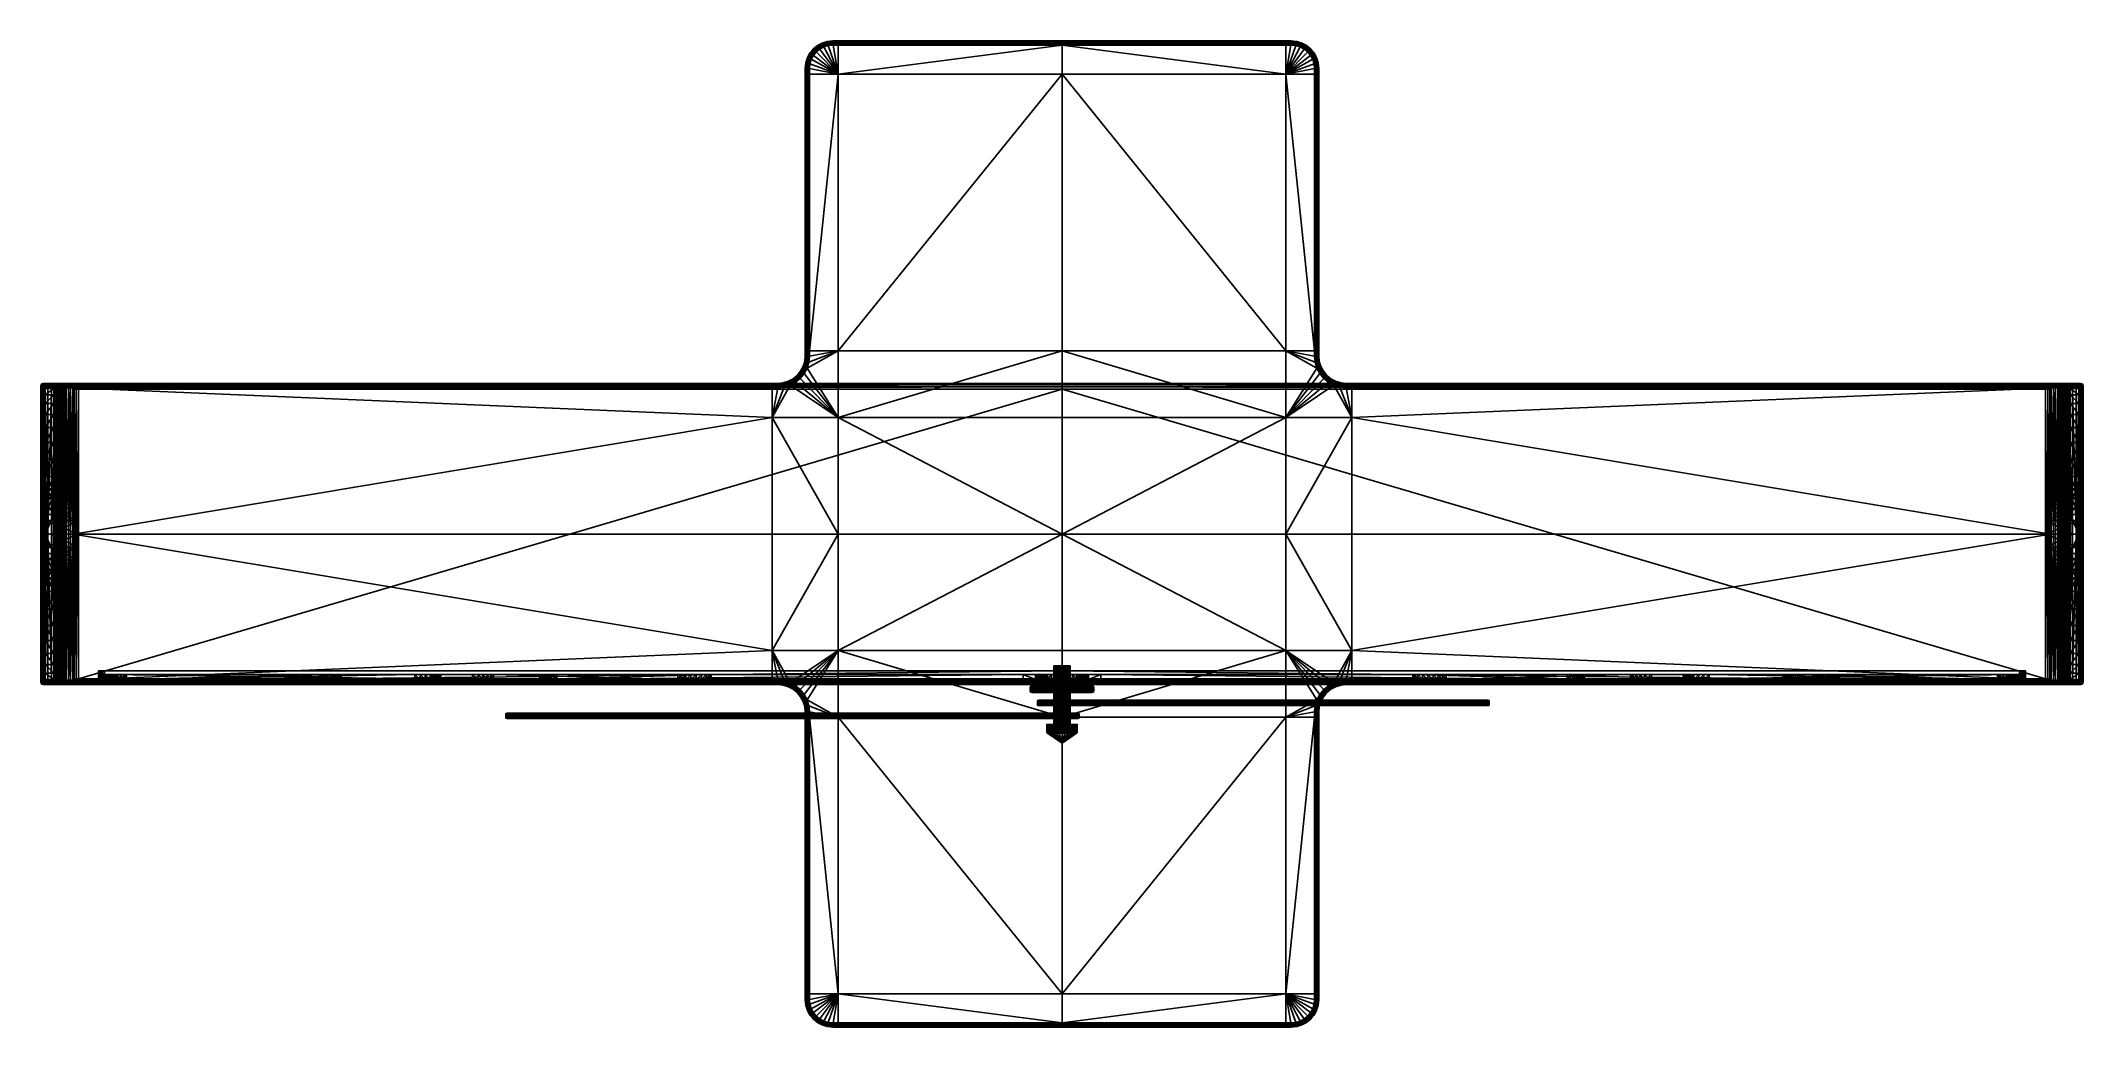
# Model space of a CAD drawing. Header units: millimetres. Extents: x -145 to 145, y -70 to 70.
import ezdxf

# ---------------------------------------------------------------- set-up
doc = ezdxf.new("R2010")
doc.units = ezdxf.units.MM
doc.layers.get('0').update_dxf_attribs({"color": 146})

msp = doc.modelspace()

# ---------------------------------------------------------------- meshes
at = {"color": 54}
mesh = msp.add_polyface(dxfattribs=at)
corners = [(-33.9, 69.32, 0), (-33.81, 69.11), (-34.37, 68.81), (-34.5, 69, 0), (-34.86, 68.4), (-35.02, 68.57, 0), (-35.02, 68.57, 2.44), (-34.86, 68.4, 2.44), (-34.37, 68.81, 2.44), (-34.5, 69, 2.44), (-33.23, 69.53, 0), (-33.9, 69.32, 2.44), (-33.81, 69.11, 2.44), (-33.19, 69.3, 2.44), (-34.04, 69.66, 0.37), (-34.04, 69.66, 0.6), (-33.31, 69.89, 0.6), (-34.7, 69.3, 0.37), (-34.7, 69.3, 0.6), (-34.03, 69.63, 0.16), (-33.31, 69.89, 0.37), (-34.04, 69.66, 2.08), (-34.03, 69.63, 2.28), (-33.3, 69.85, 2.28), (-34.7, 69.3, 2.08), (-34.68, 69.27, 2.28), (-34.61, 69.17, 0.04), (-33.98, 69.51, 0.04), (-34.61, 69.17, 2.4), (-35.17, 68.71, 2.4), (-33.3, 69.85, 0.16), (-33.28, 69.73, 0.04), (-33.98, 69.51, 2.4), (-33.28, 69.73, 2.4), (-33.23, 69.53, 2.44), (-34.68, 69.27, 0.16), (-33.31, 69.89, 1.84), (-34.04, 69.66, 1.84), (-34.7, 69.3, 1.84)]
mesh.append_faces([[corners[k] for k in face] for face in [(0, 1, 2), (2, 3, 0), (3, 2, 4), (4, 5, 3), (6, 7, 8), (8, 9, 6), (1, 0, 10), (11, 12, 13), (9, 8, 12), (12, 11, 9), (14, 15, 16), (15, 14, 17), (17, 18, 15), (19, 14, 20), (21, 22, 23), (24, 25, 22), (22, 21, 24), (3, 26, 27), (27, 0, 3), (26, 3, 5), (9, 28, 29), (27, 19, 30), (0, 27, 31), (22, 32, 33), (32, 11, 34), (25, 28, 32), (32, 22, 25), (28, 9, 11), (11, 32, 28), (26, 35, 19), (19, 27, 26), (35, 17, 14), (14, 19, 35), (36, 37, 21), (37, 38, 24), (24, 21, 37), (15, 37, 36), (37, 15, 18), (18, 38, 37)]], dxfattribs={"vtx2": -1, "color": 54})
mesh = msp.add_polyface(dxfattribs=at)
corners = [(-33.23, 69.53, 2.44), (-33.19, 69.3, 2.44), (-32.49, 69.37, 2.44), (-32.5, 69.6, 2.44), (-32.5, 69.6, 0), (-32.49, 69.37), (-33.19, 69.3), (-33.23, 69.53, 0), (-33.81, 69.11), (-33.9, 69.32, 2.44), (-32.52, 69.97, 0.6), (-32.52, 69.97, 0.37), (-33.31, 69.89, 0.37), (-33.31, 69.89, 0.6), (-34.04, 69.66, 0.37), (-31.74, 69.97, 0.6), (-32.52, 69.97, 2.08), (-32.52, 69.93, 2.28), (-31.74, 69.93, 2.28), (-32.52, 69.93, 0.16), (-33.3, 69.85, 0.16), (-34.03, 69.63, 0.16), (-33.3, 69.85, 2.28), (-33.31, 69.89, 2.08), (-34.04, 69.66, 2.08), (-32.51, 69.81, 2.4), (-33.28, 69.73, 2.4), (-32.51, 69.81, 0.04), (-33.28, 69.73, 0.04), (-33.98, 69.51, 0.04), (-33.9, 69.32, 0), (-34.03, 69.63, 2.28), (-33.98, 69.51, 2.4), (-31.74, 69.97, 0.37), (-32.52, 69.97, 1.84), (-33.31, 69.89, 1.84), (-31.74, 69.97, 1.84), (-34.04, 69.66, 0.6)]
mesh.append_faces([[corners[k] for k in face] for face in [(0, 1, 2), (2, 3, 0), (4, 5, 6), (6, 7, 4), (7, 6, 8), (1, 0, 9), (10, 11, 12), (12, 13, 10), (13, 12, 14), (11, 10, 15), (16, 17, 18), (11, 19, 20), (20, 12, 11), (12, 20, 21), (22, 23, 24), (3, 25, 26), (26, 0, 3), (19, 27, 28), (28, 20, 19), (27, 4, 7), (7, 28, 27), (20, 28, 29), (28, 7, 30), (26, 22, 31), (0, 26, 32), (25, 17, 22), (22, 26, 25), (17, 16, 23), (23, 22, 17), (19, 11, 33), (34, 35, 23), (23, 16, 34), (24, 23, 35), (36, 34, 16), (34, 10, 13), (13, 35, 34), (35, 13, 37), (10, 34, 36)]], dxfattribs={"vtx2": -1, "color": 54})
mesh = msp.add_polyface(dxfattribs=at)
corners = [(0, 69.6, 0), (0, 69.37), (-31.74, 69.37), (-31.74, 69.6, 0), (-32.49, 69.37), (-32.5, 69.6, 0), (-32.5, 69.6, 2.44), (-32.49, 69.37, 2.44), (-31.74, 69.37, 2.44), (-31.74, 69.6, 2.44), (0, 69.37, 2.44), (0, 69.6, 2.44), (0, 69.97, 0.6), (0, 69.97, 0.37), (-31.74, 69.97, 0.37), (-31.74, 69.97, 0.6), (-32.52, 69.97, 0.37), (-31.74, 69.93, 2.28), (-31.74, 69.97, 2.08), (-32.52, 69.97, 2.08), (0, 69.93, 2.28), (0, 69.97, 2.08), (-31.74, 69.81, 0.04), (0, 69.81, 0.04), (-32.51, 69.81, 0.04), (-32.52, 69.93, 2.28), (-32.51, 69.81, 2.4), (-31.74, 69.81, 2.4), (0, 69.81, 2.4), (-31.74, 69.93, 0.16), (0, 69.93, 0.16), (-32.52, 69.93, 0.16), (0, 69.97, 1.84), (-31.74, 69.97, 1.84), (-32.52, 69.97, 0.6)]
mesh.append_faces([[corners[k] for k in face] for face in [(0, 1, 2), (2, 3, 0), (3, 2, 4), (4, 5, 3), (6, 7, 8), (8, 9, 6), (9, 8, 10), (10, 11, 9), (12, 13, 14), (14, 15, 12), (15, 14, 16), (17, 18, 19), (18, 17, 20), (20, 21, 18), (3, 22, 23), (23, 0, 3), (5, 24, 22), (22, 3, 5), (25, 26, 27), (27, 17, 25), (26, 6, 9), (9, 27, 26), (17, 27, 28), (28, 20, 17), (27, 9, 11), (11, 28, 27), (22, 29, 30), (30, 23, 22), (29, 14, 13), (13, 30, 29), (24, 31, 29), (29, 22, 24), (14, 29, 31), (32, 33, 18), (18, 21, 32), (19, 18, 33), (32, 12, 15), (15, 33, 32), (33, 15, 34)]], dxfattribs={"vtx2": -1, "color": 54})
mesh = msp.add_polyface(dxfattribs=at)
corners = [(0, 69.6, 0), (31.74, 69.6, 0), (31.74, 69.37), (0, 69.37), (32.5, 69.6, 0), (32.49, 69.37), (32.5, 69.6, 2.44), (31.74, 69.6, 2.44), (31.74, 69.37, 2.44), (32.49, 69.37, 2.44), (0, 69.6, 2.44), (0, 69.37, 2.44), (0, 69.97, 0.6), (31.74, 69.97, 0.6), (31.74, 69.97, 0.37), (0, 69.97, 0.37), (32.52, 69.97, 0.37), (32.52, 69.97, 2.08), (31.74, 69.97, 2.08), (31.74, 69.93, 2.28), (0, 69.97, 2.08), (0, 69.93, 2.28), (0, 69.81, 0.04), (31.74, 69.81, 0.04), (32.51, 69.81, 0.04), (32.52, 69.93, 2.28), (31.74, 69.81, 2.4), (32.51, 69.81, 2.4), (0, 69.81, 2.4), (0, 69.93, 0.16), (31.74, 69.93, 0.16), (32.52, 69.93, 0.16), (0, 69.97, 1.84), (31.74, 69.97, 1.84), (32.52, 69.97, 0.6)]
mesh.append_faces([[corners[k] for k in face] for face in [(0, 1, 2), (2, 3, 0), (1, 4, 5), (5, 2, 1), (6, 7, 8), (8, 9, 6), (7, 10, 11), (11, 8, 7), (12, 13, 14), (14, 15, 12), (16, 14, 13), (17, 18, 19), (18, 20, 21), (21, 19, 18), (1, 0, 22), (22, 23, 1), (4, 1, 23), (23, 24, 4), (25, 19, 26), (26, 27, 25), (27, 26, 7), (7, 6, 27), (19, 21, 28), (28, 26, 19), (26, 28, 10), (10, 7, 26), (23, 22, 29), (29, 30, 23), (30, 29, 15), (15, 14, 30), (24, 23, 30), (31, 30, 14), (32, 20, 18), (18, 33, 32), (33, 18, 17), (32, 33, 13), (13, 12, 32), (34, 13, 33)]], dxfattribs={"vtx2": -1, "color": 54})
mesh = msp.add_polyface(dxfattribs=at)
corners = [(33.23, 69.53, 2.44), (32.5, 69.6, 2.44), (32.49, 69.37, 2.44), (33.19, 69.3, 2.44), (32.5, 69.6, 0), (33.23, 69.53, 0), (33.19, 69.3), (32.49, 69.37), (33.81, 69.11), (33.9, 69.32, 2.44), (32.52, 69.97, 0.6), (33.31, 69.89, 0.6), (33.31, 69.89, 0.37), (32.52, 69.97, 0.37), (34.04, 69.66, 0.37), (31.74, 69.97, 0.6), (31.74, 69.93, 2.28), (32.52, 69.93, 2.28), (32.52, 69.97, 2.08), (33.3, 69.85, 0.16), (32.52, 69.93, 0.16), (34.03, 69.63, 0.16), (34.04, 69.66, 2.08), (33.31, 69.89, 2.08), (33.3, 69.85, 2.28), (33.28, 69.73, 2.4), (32.51, 69.81, 2.4), (33.28, 69.73, 0.04), (32.51, 69.81, 0.04), (33.98, 69.51, 0.04), (33.9, 69.32, 0), (34.03, 69.63, 2.28), (33.98, 69.51, 2.4), (31.74, 69.93, 0.16), (31.74, 69.97, 0.37), (32.52, 69.97, 1.84), (33.31, 69.89, 1.84), (31.74, 69.97, 1.84), (34.04, 69.66, 0.6)]
mesh.append_faces([[corners[k] for k in face] for face in [(0, 1, 2), (2, 3, 0), (4, 5, 6), (6, 7, 4), (8, 6, 5), (9, 0, 3), (10, 11, 12), (12, 13, 10), (14, 12, 11), (15, 10, 13), (16, 17, 18), (13, 12, 19), (19, 20, 13), (21, 19, 12), (22, 23, 24), (1, 0, 25), (25, 26, 1), (20, 19, 27), (27, 28, 20), (28, 27, 5), (5, 4, 28), (29, 27, 19), (30, 5, 27), (31, 24, 25), (32, 25, 0), (26, 25, 24), (24, 17, 26), (17, 24, 23), (23, 18, 17), (33, 20, 28), (34, 13, 20), (35, 18, 23), (23, 36, 35), (36, 23, 22), (18, 35, 37), (35, 36, 11), (11, 10, 35), (38, 11, 36), (37, 35, 10)]], dxfattribs={"vtx2": -1, "color": 54})
mesh = msp.add_polyface(dxfattribs=at)
corners = [(33.9, 69.32, 0), (34.5, 69, 0), (34.37, 68.81), (33.81, 69.11), (34.86, 68.4), (35.02, 68.57, 2.44), (34.5, 69, 2.44), (34.37, 68.81, 2.44), (34.86, 68.4, 2.44), (33.23, 69.53, 0), (33.19, 69.3, 2.44), (33.81, 69.11, 2.44), (33.9, 69.32, 2.44), (33.31, 69.89, 0.6), (34.04, 69.66, 0.6), (34.04, 69.66, 0.37), (34.7, 69.3, 0.6), (34.7, 69.3, 0.37), (33.31, 69.89, 0.37), (34.03, 69.63, 0.16), (33.3, 69.85, 2.28), (34.03, 69.63, 2.28), (34.04, 69.66, 2.08), (34.7, 69.3, 2.08), (34.68, 69.27, 2.28), (33.98, 69.51, 0.04), (34.61, 69.17, 0.04), (35.02, 68.57, 0), (35.17, 68.71, 2.4), (34.61, 69.17, 2.4), (33.3, 69.85, 0.16), (33.28, 69.73, 0.04), (33.28, 69.73, 2.4), (33.98, 69.51, 2.4), (33.23, 69.53, 2.44), (34.68, 69.27, 0.16), (34.04, 69.66, 1.84), (33.31, 69.89, 1.84), (34.7, 69.3, 1.84)]
mesh.append_faces([[corners[k] for k in face] for face in [(0, 1, 2), (2, 3, 0), (4, 2, 1), (5, 6, 7), (7, 8, 5), (9, 0, 3), (10, 11, 12), (6, 12, 11), (11, 7, 6), (13, 14, 15), (14, 16, 17), (17, 15, 14), (18, 15, 19), (20, 21, 22), (23, 22, 21), (21, 24, 23), (1, 0, 25), (25, 26, 1), (27, 1, 26), (28, 29, 6), (30, 19, 25), (31, 25, 0), (32, 33, 21), (34, 12, 33), (24, 21, 33), (33, 29, 24), (29, 33, 12), (12, 6, 29), (26, 25, 19), (19, 35, 26), (35, 19, 15), (15, 17, 35), (22, 36, 37), (36, 22, 23), (23, 38, 36), (37, 36, 14), (36, 38, 16), (16, 14, 36)]], dxfattribs={"vtx2": -1, "color": 54})
mesh = msp.add_polyface(dxfattribs=at)
corners = [(-36.35, 66.85, 0.6), (-36.35, 66.85, 0.37), (-36.43, 66.06, 0.37), (-36.43, 66.06, 0.6), (-36.43, 65.26, 0.37), (-36.43, 65.26, 0.6), (-36.26, 66.06, 0.04), (-36.39, 66.06, 0.16), (-36.31, 66.84, 0.16), (-36.31, 66.84, 2.28), (-36.35, 66.85, 2.08), (-36.43, 66.06, 2.08), (-36.39, 66.06, 2.28), (-36.43, 25.27, 0.37), (-36.43, 26.01, 0.37), (-36.39, 26.01, 0.16), (-36.35, 66.85, 1.84), (-36.43, 66.06, 1.84), (-36.43, 25.27, 2.08), (-36.43, 26.01, 2.08), (-36.43, 26.01, 1.84), (-36.43, 25.27, 1.84), (-36.43, 26.01, 0.6), (-36.43, 65.26, 2.08), (-36.39, 65.26, 2.28), (-36.26, 66.06, 2.4), (-36.26, 65.26, 0.04), (-36.39, 65.26, 0.16), (-36.43, 65.26, 1.84), (-36.39, 26.01, 2.28), (-36.26, 65.26, 2.4), (-36.26, 26.01, 0.04)]
mesh.append_faces([[corners[k] for k in face] for face in [(0, 1, 2), (2, 3, 0), (3, 2, 4), (4, 5, 3), (6, 7, 8), (7, 2, 1), (1, 8, 7), (9, 10, 11), (11, 12, 9), (13, 14, 15), (16, 17, 11), (11, 10, 16), (18, 19, 20), (16, 0, 3), (3, 17, 16), (21, 20, 22), (5, 4, 14), (14, 22, 5), (23, 24, 12), (12, 11, 23), (25, 12, 24), (26, 27, 7), (27, 4, 2), (2, 7, 27), (28, 23, 11), (11, 17, 28), (5, 28, 17), (17, 3, 5), (19, 29, 24), (24, 23, 19), (30, 24, 29), (31, 15, 27), (15, 14, 4), (4, 27, 15), (20, 19, 23), (23, 28, 20), (22, 20, 28), (28, 5, 22), (22, 14, 13)]], dxfattribs={"vtx2": -1, "color": 54})
mesh = msp.add_polyface(dxfattribs=at)
corners = [(-35.83, 66.03), (-36.06, 66.05, 0), (-35.99, 66.78, 0), (-36.06, 66.05, 2.44), (-35.83, 66.03, 2.44), (-35.76, 66.73, 2.44), (-35.99, 66.78, 2.44), (-35.76, 68.25, 0.6), (-35.76, 68.25, 0.37), (-36.12, 67.58, 0.37), (-36.12, 67.58, 0.6), (-36.35, 66.85, 0.37), (-36.35, 66.85, 0.6), (-36.12, 67.58, 2.08), (-36.08, 67.57, 2.28), (-35.73, 68.23, 2.28), (-36.08, 67.57, 0.16), (-36.31, 66.84, 0.16), (-36.35, 66.85, 2.08), (-36.31, 66.84, 2.28), (-36.26, 66.06, 0.04), (-36.19, 66.82, 0.04), (-36.19, 66.82, 2.4), (-36.26, 66.06, 2.4), (-35.97, 67.52, 2.4), (-35.62, 68.16, 2.4), (-35.97, 67.52, 0.04), (-35.78, 67.44, 0), (-35.78, 67.44, 2.44), (-35.73, 68.23, 0.16), (-36.39, 66.06, 2.28), (-35.76, 68.25, 1.84), (-36.12, 67.58, 1.84), (-35.76, 68.25, 2.08), (-36.35, 66.85, 1.84)]
mesh.append_faces([[corners[k] for k in face] for face in [(0, 1, 2), (3, 4, 5), (5, 6, 3), (7, 8, 9), (9, 10, 7), (10, 9, 11), (11, 12, 10), (13, 14, 15), (9, 16, 17), (17, 11, 9), (18, 19, 14), (14, 13, 18), (1, 20, 21), (21, 2, 1), (6, 22, 23), (23, 3, 6), (14, 24, 25), (16, 26, 21), (21, 17, 16), (26, 27, 2), (2, 21, 26), (19, 22, 24), (24, 14, 19), (22, 6, 28), (28, 24, 22), (26, 16, 29), (16, 9, 8), (17, 21, 20), (22, 19, 30), (30, 23, 22), (31, 32, 13), (13, 33, 31), (32, 34, 18), (18, 13, 32), (31, 7, 10), (10, 32, 31), (32, 10, 12), (12, 34, 32)]], dxfattribs={"vtx2": -1, "color": 54})
mesh = msp.add_polyface(dxfattribs=at)
corners = [(-35.46, 68.04, 0), (-35.26, 67.91), (-35.57, 67.35, 0), (-35.78, 67.44, 0), (-35.99, 66.78, 0), (-35.76, 66.73), (-35.83, 66.03), (-35.78, 67.44, 2.44), (-35.57, 67.35, 2.44), (-35.26, 67.91, 2.44), (-35.46, 68.04, 2.44), (-35.99, 66.78, 2.44), (-35.76, 66.73, 2.44), (-35.73, 68.23, 2.28), (-35.76, 68.25, 2.08), (-36.12, 67.58, 2.08), (-35.97, 67.52, 0.04), (-35.62, 68.16, 0.04), (-35.62, 68.16, 2.4), (-36.08, 67.57, 2.28), (-35.97, 67.52, 2.4), (-35.73, 68.23, 0.16), (-35.76, 68.25, 0.37), (-36.08, 67.57, 0.16), (-31.74, 65.26, 2.44), (0, 65.26, 2.44), (0, 69.37, 2.44), (-31.74, 69.37, 2.44), (-32.49, 69.37, 2.44), (-33.19, 69.3, 2.44), (-33.81, 69.11, 2.44), (-34.37, 68.81, 2.44), (-34.86, 68.4, 2.44), (-35.83, 66.03, 2.44), (-31.74, 65.26), (-31.74, 69.37), (0, 69.37), (0, 65.26), (-34.86, 68.4), (-34.37, 68.81), (-33.81, 69.11), (-33.19, 69.3), (-32.49, 69.37)]
mesh.append_faces([[corners[k] for k in face] for face in [(34, 42, 35)]], dxfattribs={"vtx0": -1, "color": 54})
mesh.append_faces([[corners[k] for k in face] for face in [(24, 28, 29), (24, 29, 30), (24, 30, 31), (24, 31, 32), (24, 32, 9), (24, 9, 8), (24, 8, 12), (24, 12, 33), (34, 6, 5), (34, 5, 2), (34, 2, 1), (34, 1, 38), (34, 38, 39), (34, 39, 40), (34, 40, 41), (34, 41, 42)]], dxfattribs={"vtx0": -1, "vtx2": -1, "color": 54})
mesh.append_faces([[corners[k] for k in face] for face in [(0, 1, 2), (2, 3, 0), (4, 5, 6), (7, 8, 9), (9, 10, 7), (3, 2, 5), (5, 4, 3), (11, 12, 8), (8, 7, 11), (13, 14, 15), (3, 16, 17), (17, 0, 3), (18, 13, 19), (20, 7, 10), (10, 18, 20), (21, 17, 16), (22, 21, 23), (24, 25, 26), (26, 27, 24), (24, 27, 28), (34, 35, 36), (36, 37, 34)]], dxfattribs={"vtx2": -1, "color": 54})
mesh = msp.add_polyface(dxfattribs=at)
corners = [(-35.02, 68.57, 0), (-34.86, 68.4), (-35.26, 67.91), (-35.46, 68.04, 0), (-35.46, 68.04, 2.44), (-35.26, 67.91, 2.44), (-34.86, 68.4, 2.44), (-35.02, 68.57, 2.44), (-34.7, 69.3, 0.6), (-34.7, 69.3, 0.37), (-35.28, 68.83, 0.37), (-35.28, 68.83, 0.6), (-35.76, 68.25, 0.37), (-35.76, 68.25, 0.6), (-35.17, 68.71, 0.04), (-34.61, 69.17, 0.04), (-35.17, 68.71, 2.4), (-34.5, 69, 2.44), (-35.62, 68.16, 0.04), (-35.62, 68.16, 2.4), (-35.25, 68.8, 0.16), (-34.68, 69.27, 0.16), (-34.61, 69.17, 2.4), (-34.68, 69.27, 2.28), (-35.25, 68.8, 2.28), (-34.7, 69.3, 2.08), (-35.28, 68.83, 2.08), (-35.73, 68.23, 0.16), (-35.73, 68.23, 2.28), (-35.76, 68.25, 2.08), (-34.7, 69.3, 1.84), (-35.28, 68.83, 1.84), (-35.76, 68.25, 1.84)]
mesh.append_faces([[corners[k] for k in face] for face in [(0, 1, 2), (2, 3, 0), (4, 5, 6), (6, 7, 4), (8, 9, 10), (10, 11, 8), (11, 10, 12), (12, 13, 11), (0, 14, 15), (16, 7, 17), (3, 18, 14), (14, 0, 3), (7, 16, 19), (19, 4, 7), (14, 20, 21), (21, 15, 14), (20, 10, 9), (9, 21, 20), (22, 23, 24), (24, 16, 22), (23, 25, 26), (26, 24, 23), (18, 27, 20), (20, 14, 18), (27, 12, 10), (10, 20, 27), (16, 24, 28), (28, 19, 16), (24, 26, 29), (29, 28, 24), (30, 31, 26), (26, 25, 30), (31, 32, 29), (29, 26, 31), (30, 8, 11), (11, 31, 30), (31, 11, 13), (13, 32, 31)]], dxfattribs={"vtx2": -1, "color": 54})
mesh = msp.add_polyface(dxfattribs=at)
corners = [(35.46, 68.04, 0), (35.78, 67.44, 0), (35.57, 67.35, 0), (35.26, 67.91), (35.83, 66.03), (35.76, 66.73), (35.99, 66.78, 0), (35.78, 67.44, 2.44), (35.46, 68.04, 2.44), (35.26, 67.91, 2.44), (35.57, 67.35, 2.44), (35.99, 66.78, 2.44), (35.76, 66.73, 2.44), (35.62, 68.16, 0.04), (35.97, 67.52, 0.04), (36.08, 67.57, 2.28), (35.73, 68.23, 2.28), (35.62, 68.16, 2.4), (35.97, 67.52, 2.4), (35.73, 68.23, 0.16), (36.08, 67.57, 0.16), (35.76, 68.25, 0.37), (31.74, 65.26, 2.44), (31.74, 69.37, 2.44), (0, 69.37, 2.44), (0, 65.26, 2.44), (35.83, 66.03, 2.44), (34.86, 68.4, 2.44), (34.37, 68.81, 2.44), (33.81, 69.11, 2.44), (33.19, 69.3, 2.44), (32.49, 69.37, 2.44), (31.74, 65.26), (0, 65.26), (0, 69.37), (31.74, 69.37), (32.49, 69.37), (33.19, 69.3), (33.81, 69.11), (34.37, 68.81), (34.86, 68.4)]
mesh.append_faces([[corners[k] for k in face] for face in [(22, 31, 23)]], dxfattribs={"vtx0": -1, "color": 54})
mesh.append_faces([[corners[k] for k in face] for face in [(22, 26, 12), (22, 12, 10), (22, 10, 9), (22, 9, 27), (22, 27, 28), (22, 28, 29), (22, 29, 30), (22, 30, 31), (32, 36, 37), (32, 37, 38), (32, 38, 39), (32, 39, 40), (32, 40, 3), (32, 3, 2), (32, 2, 5), (32, 5, 4)]], dxfattribs={"vtx0": -1, "vtx2": -1, "color": 54})
mesh.append_faces([[corners[k] for k in face] for face in [(0, 1, 2), (2, 3, 0), (4, 5, 6), (7, 8, 9), (9, 10, 7), (1, 6, 5), (5, 2, 1), (11, 7, 10), (10, 12, 11), (1, 0, 13), (13, 14, 1), (15, 16, 17), (18, 17, 8), (8, 7, 18), (14, 13, 19), (20, 19, 21), (22, 23, 24), (24, 25, 22), (32, 33, 34), (34, 35, 32), (32, 35, 36)]], dxfattribs={"vtx2": -1, "color": 54})
mesh = msp.add_polyface(dxfattribs=at)
corners = [(34.5, 69, 0), (35.02, 68.57, 0), (34.86, 68.4), (35.46, 68.04, 0), (35.26, 67.91), (35.46, 68.04, 2.44), (35.02, 68.57, 2.44), (34.86, 68.4, 2.44), (35.26, 67.91, 2.44), (34.7, 69.3, 0.6), (35.28, 68.83, 0.6), (35.28, 68.83, 0.37), (34.7, 69.3, 0.37), (35.76, 68.25, 0.6), (35.76, 68.25, 0.37), (34.61, 69.17, 0.04), (35.17, 68.71, 0.04), (34.5, 69, 2.44), (35.17, 68.71, 2.4), (35.62, 68.16, 0.04), (35.62, 68.16, 2.4), (34.68, 69.27, 0.16), (35.25, 68.8, 0.16), (34.61, 69.17, 2.4), (35.25, 68.8, 2.28), (34.68, 69.27, 2.28), (35.28, 68.83, 2.08), (34.7, 69.3, 2.08), (35.73, 68.23, 0.16), (35.73, 68.23, 2.28), (35.76, 68.25, 2.08), (34.7, 69.3, 1.84), (35.28, 68.83, 1.84), (35.76, 68.25, 1.84)]
mesh.append_faces([[corners[k] for k in face] for face in [(0, 1, 2), (1, 3, 4), (4, 2, 1), (5, 6, 7), (7, 8, 5), (9, 10, 11), (11, 12, 9), (10, 13, 14), (14, 11, 10), (15, 16, 1), (17, 6, 18), (3, 1, 16), (16, 19, 3), (6, 5, 20), (20, 18, 6), (16, 15, 21), (21, 22, 16), (22, 21, 12), (12, 11, 22), (23, 18, 24), (24, 25, 23), (25, 24, 26), (26, 27, 25), (19, 16, 22), (22, 28, 19), (28, 22, 11), (11, 14, 28), (18, 20, 29), (29, 24, 18), (24, 29, 30), (30, 26, 24), (31, 27, 26), (26, 32, 31), (32, 26, 30), (30, 33, 32), (31, 32, 10), (10, 9, 31), (32, 33, 13), (13, 10, 32)]], dxfattribs={"vtx2": -1, "color": 54})
mesh = msp.add_polyface(dxfattribs=at)
corners = [(35.99, 66.78, 0), (36.06, 66.05, 0), (35.83, 66.03), (36.06, 66.05, 2.44), (35.99, 66.78, 2.44), (35.76, 66.73, 2.44), (35.83, 66.03, 2.44), (35.76, 68.25, 0.6), (36.12, 67.58, 0.6), (36.12, 67.58, 0.37), (35.76, 68.25, 0.37), (36.35, 66.85, 0.6), (36.35, 66.85, 0.37), (36.12, 67.58, 2.08), (35.76, 68.25, 2.08), (35.73, 68.23, 2.28), (36.08, 67.57, 2.28), (36.31, 66.84, 0.16), (36.08, 67.57, 0.16), (36.35, 66.85, 2.08), (36.31, 66.84, 2.28), (36.19, 66.82, 0.04), (36.26, 66.06, 0.04), (36.26, 66.06, 2.4), (36.19, 66.82, 2.4), (35.62, 68.16, 2.4), (35.97, 67.52, 2.4), (35.97, 67.52, 0.04), (35.78, 67.44, 0), (35.78, 67.44, 2.44), (35.73, 68.23, 0.16), (36.39, 66.06, 2.28), (35.76, 68.25, 1.84), (36.12, 67.58, 1.84), (36.35, 66.85, 1.84)]
mesh.append_faces([[corners[k] for k in face] for face in [(0, 1, 2), (3, 4, 5), (5, 6, 3), (7, 8, 9), (9, 10, 7), (8, 11, 12), (12, 9, 8), (13, 14, 15), (15, 16, 13), (9, 12, 17), (17, 18, 9), (19, 13, 16), (16, 20, 19), (1, 0, 21), (21, 22, 1), (4, 3, 23), (23, 24, 4), (25, 26, 16), (18, 17, 21), (21, 27, 18), (27, 21, 0), (0, 28, 27), (20, 16, 26), (26, 24, 20), (24, 26, 29), (29, 4, 24), (30, 18, 27), (10, 9, 18), (22, 21, 17), (24, 23, 31), (31, 20, 24), (32, 14, 13), (13, 33, 32), (33, 13, 19), (19, 34, 33), (32, 33, 8), (8, 7, 32), (33, 34, 11), (11, 8, 33)]], dxfattribs={"vtx2": -1, "color": 54})
mesh = msp.add_polyface(dxfattribs=at)
corners = [(36.35, 66.85, 0.6), (36.43, 66.06, 0.6), (36.43, 66.06, 0.37), (36.35, 66.85, 0.37), (36.43, 65.26, 0.6), (36.43, 65.26, 0.37), (36.31, 66.84, 0.16), (36.39, 66.06, 0.16), (36.26, 66.06, 0.04), (36.31, 66.84, 2.28), (36.39, 66.06, 2.28), (36.43, 66.06, 2.08), (36.35, 66.85, 2.08), (36.35, 66.85, 1.84), (36.43, 66.06, 1.84), (36.43, 26.01, 1.84), (36.43, 26.01, 2.08), (36.43, 25.27, 2.08), (36.43, 26.01, 0.6), (36.43, 26.01, 0.37), (36.43, 65.26, 2.08), (36.39, 65.26, 2.28), (36.26, 66.06, 2.4), (36.26, 65.26, 0.04), (36.39, 65.26, 0.16), (36.43, 65.26, 1.84), (36.39, 26.01, 2.28), (36.26, 65.26, 2.4), (36.26, 26.01, 2.4), (36.26, 26.01, 0.04), (36.39, 26.01, 0.16)]
mesh.append_faces([[corners[k] for k in face] for face in [(0, 1, 2), (2, 3, 0), (1, 4, 5), (5, 2, 1), (6, 7, 8), (7, 6, 3), (3, 2, 7), (9, 10, 11), (11, 12, 9), (13, 12, 11), (11, 14, 13), (15, 16, 17), (13, 14, 1), (1, 0, 13), (4, 18, 19), (19, 5, 4), (20, 11, 10), (10, 21, 20), (21, 10, 22), (23, 8, 7), (7, 24, 23), (24, 7, 2), (2, 5, 24), (25, 14, 11), (11, 20, 25), (4, 1, 14), (14, 25, 4), (16, 20, 21), (21, 26, 16), (26, 21, 27), (27, 28, 26), (29, 23, 24), (24, 30, 29), (30, 24, 5), (5, 19, 30), (15, 25, 20), (20, 16, 15), (18, 4, 25), (25, 15, 18)]], dxfattribs={"vtx2": -1, "color": 54})
mesh = msp.add_polyface(dxfattribs=at)
corners = [(-36.06, 25.25, 0), (-36.06, 26.01, 0), (-35.83, 26.01), (-35.83, 65.26, 2.44), (-35.83, 66.03, 2.44), (-36.06, 66.05, 2.44), (-36.06, 65.26, 2.44), (-36.26, 25.26, 0.04), (-36.26, 26.01, 0.04), (-36.26, 26.01, 2.4), (-36.26, 25.26, 2.4), (-36.06, 25.25, 2.44), (-36.06, 26.01, 2.44), (-31.74, 65.26, 2.44), (-35.83, 65.26), (-36.06, 65.26), (-36.06, 66.05, 0), (-35.83, 66.03), (-35.83, 26.01, 2.44), (-36.26, 65.26, 0.04), (-36.26, 66.06, 0.04), (-36.39, 65.26, 2.28), (-36.26, 65.26, 2.4), (-36.26, 66.06, 2.4), (-36.39, 66.06, 0.16), (-31.74, 26.01, 2.44), (0, 26.01, 2.44), (0, 65.26, 2.44), (-36.39, 26.01, 2.28), (-36.39, 65.26, 0.16), (-35.83, 25.24, 2.44), (-31.74, 65.26), (-31.74, 26.01), (0, 65.26), (0, 26.01), (-35.83, 25.24, 0)]
mesh.append_faces([[corners[k] for k in face] for face in [(13, 4, 3)]], dxfattribs={"vtx0": -1, "color": 54})
mesh.append_faces([[corners[k] for k in face] for face in [(0, 1, 2), (3, 4, 5), (5, 6, 3), (1, 0, 7), (7, 8, 1), (9, 10, 11), (11, 12, 9), (14, 15, 16), (16, 17, 14), (3, 6, 12), (12, 18, 3), (15, 19, 20), (20, 16, 15), (21, 22, 23), (22, 6, 5), (5, 23, 22), (24, 20, 19), (25, 26, 27), (27, 13, 25), (18, 25, 13), (13, 3, 18), (2, 1, 15), (15, 14, 2), (1, 8, 19), (19, 15, 1), (28, 9, 22), (9, 12, 6), (6, 22, 9), (29, 19, 8), (18, 12, 11), (11, 30, 18), (25, 18, 30), (31, 14, 17), (32, 31, 33), (33, 34, 32), (2, 14, 31), (31, 32, 2), (35, 2, 32)]], dxfattribs={"vtx2": -1, "color": 54})
mesh = msp.add_polyface(dxfattribs=at)
corners = [(35.83, 26.01), (36.06, 26.01, 0), (36.06, 25.25, 0), (35.83, 65.26, 2.44), (36.06, 65.26, 2.44), (36.06, 66.05, 2.44), (35.83, 66.03, 2.44), (36.26, 26.01, 0.04), (36.26, 25.26, 0.04), (36.39, 26.01, 2.28), (36.26, 26.01, 2.4), (36.26, 25.26, 2.4), (36.06, 26.01, 2.44), (36.06, 25.25, 2.44), (36.39, 25.27, 0.16), (31.74, 65.26, 2.44), (35.83, 65.26), (35.83, 66.03), (36.06, 66.05, 0), (36.06, 65.26), (35.83, 26.01, 2.44), (36.26, 66.06, 0.04), (36.26, 65.26, 0.04), (36.26, 66.06, 2.4), (36.26, 65.26, 2.4), (36.39, 65.26, 2.28), (31.74, 26.01, 2.44), (0, 65.26, 2.44), (0, 26.01, 2.44), (35.83, 25.24, 2.44), (31.74, 65.26), (31.74, 26.01), (0, 26.01), (0, 65.26), (35.83, 25.24, 0)]
mesh.append_faces([[corners[k] for k in face] for face in [(30, 17, 16)]], dxfattribs={"vtx0": -1, "color": 54})
mesh.append_faces([[corners[k] for k in face] for face in [(0, 1, 2), (3, 4, 5), (5, 6, 3), (1, 7, 8), (8, 2, 1), (9, 10, 11), (10, 12, 13), (13, 11, 10), (14, 8, 7), (15, 3, 6), (16, 17, 18), (18, 19, 16), (3, 20, 12), (12, 4, 3), (19, 18, 21), (21, 22, 19), (23, 24, 25), (24, 23, 5), (5, 4, 24), (26, 15, 27), (27, 28, 26), (20, 3, 15), (15, 26, 20), (0, 16, 19), (19, 1, 0), (1, 19, 22), (22, 7, 1), (10, 24, 4), (4, 12, 10), (20, 29, 13), (13, 12, 20), (29, 20, 26), (31, 32, 33), (33, 30, 31), (0, 31, 30), (30, 16, 0), (31, 0, 34)]], dxfattribs={"vtx2": -1, "color": 54})
mesh = msp.add_polyface(dxfattribs=at)
corners = [(-31.74, 16.54, 2.44), (-31.74, 0, 2.44), (0, 0, 2.44), (0, 16.54, 2.44), (-41.12, 16.54, 2.44), (-35.83, 26.01), (-35.83, 25.24, 0), (-36.06, 25.25, 0), (-36.15, 24.41, 0), (-35.92, 24.36), (-36.18, 23.52, 0), (-36.4, 23.61, 0), (-36.4, 23.61, 2.44), (-36.18, 23.52, 2.44), (-35.92, 24.36, 2.44), (-36.15, 24.41, 2.44), (-35.83, 25.24, 2.44), (-36.06, 25.25, 2.44), (-36.35, 24.45, 0.04), (-36.26, 25.26, 0.04), (-36.35, 24.45, 2.4), (-36.26, 25.26, 2.4), (0, 26.01, 2.44), (-31.74, 26.01, 2.44), (-36.6, 22.75, 2.44), (-37.15, 22.08, 2.44), (-37.81, 21.53, 2.44), (-38.58, 21.12, 2.44), (-31.74, 16.54), (0, 16.54), (0, 0), (-31.74, 0), (-41.12, 16.54), (-31.74, 26.01), (0, 26.01), (-38.58, 21.12), (-37.81, 21.53, 0), (-37.15, 22.08), (-36.6, 22.75)]
mesh.append_faces([[corners[k] for k in face] for face in [(6, 33, 9)]], dxfattribs={"vtx0": -1, "vtx1": -1, "color": 54})
mesh.append_faces([[corners[k] for k in face] for face in [(23, 16, 14), (23, 14, 13), (0, 13, 24), (0, 24, 25), (0, 25, 26), (0, 26, 27), (28, 35, 36), (28, 36, 37), (28, 37, 38), (28, 38, 10), (33, 10, 9)]], dxfattribs={"vtx0": -1, "vtx2": -1, "color": 54})
mesh.append_faces([[corners[k] for k in face] for face in [(0, 23, 13), (33, 28, 10)]], dxfattribs={"vtx1": -1, "vtx2": -1, "color": 54})
mesh.append_faces([[corners[k] for k in face] for face in [(0, 1, 2), (2, 3, 0), (1, 0, 4), (5, 6, 7), (8, 9, 10), (10, 11, 8), (12, 13, 14), (14, 15, 12), (7, 6, 9), (9, 8, 7), (15, 14, 16), (16, 17, 15), (18, 8, 11), (19, 7, 8), (8, 18, 19), (20, 15, 17), (17, 21, 20), (0, 3, 22), (22, 23, 0), (28, 29, 30), (30, 31, 28), (32, 28, 31), (28, 33, 34), (34, 29, 28)]], dxfattribs={"vtx2": -1, "color": 54})
mesh = msp.add_polyface(dxfattribs=at)
corners = [(-36.4, 23.61, 0), (-36.18, 23.52, 0), (-36.6, 22.75), (-36.79, 22.88, 0), (-36.79, 22.88, 2.44), (-36.6, 22.75, 2.44), (-36.18, 23.52, 2.44), (-36.4, 23.61, 2.44), (-36.73, 23.75, 0.6), (-36.73, 23.75, 0.37), (-37.1, 23.09, 0.37), (-37.1, 23.09, 0.6), (-37.57, 22.51, 0.37), (-37.57, 22.51, 0.6), (-37.1, 23.09, 2.08), (-37.06, 23.06, 2.28), (-36.7, 23.73, 2.28), (-36.73, 23.75, 2.08), (-37.06, 23.06, 0.16), (-37.54, 22.48, 0.16), (-36.58, 23.69, 0.04), (-36.35, 24.45, 0.04), (-36.58, 23.69, 2.4), (-36.15, 24.41, 2.44), (-36.96, 22.99, 0.04), (-36.96, 22.99, 2.4), (-37.46, 22.39, 2.4), (-37.46, 22.39, 0.04), (-37.31, 22.25, 0), (-36.35, 24.45, 2.4), (-36.7, 23.73, 0.16), (-37.54, 22.48, 2.28), (-37.57, 22.51, 2.08), (-36.73, 23.75, 1.84), (-37.1, 23.09, 1.84), (-37.57, 22.51, 1.84)]
mesh.append_faces([[corners[k] for k in face] for face in [(0, 1, 2), (2, 3, 0), (4, 5, 6), (6, 7, 4), (8, 9, 10), (10, 11, 8), (11, 10, 12), (12, 13, 11), (14, 15, 16), (16, 17, 14), (10, 18, 19), (19, 12, 10), (0, 20, 21), (22, 7, 23), (3, 24, 20), (20, 0, 3), (4, 25, 26), (15, 25, 22), (22, 16, 15), (25, 4, 7), (7, 22, 25), (18, 24, 27), (24, 3, 28), (16, 22, 29), (24, 18, 30), (30, 20, 24), (18, 10, 9), (9, 30, 18), (25, 15, 31), (15, 14, 32), (32, 31, 15), (33, 34, 14), (14, 17, 33), (34, 35, 32), (32, 14, 34), (33, 8, 11), (11, 34, 33), (34, 11, 13), (13, 35, 34)]], dxfattribs={"vtx2": -1, "color": 54})
mesh = msp.add_polyface(dxfattribs=at)
corners = [(-36.43, 25.27, 0.6), (-36.43, 25.27, 0.37), (-36.51, 24.48, 0.37), (-36.51, 24.48, 0.6), (-36.73, 23.75, 0.37), (-36.73, 23.75, 0.6), (-36.43, 26.01, 2.08), (-36.43, 25.27, 2.08), (-36.39, 25.27, 2.28), (-36.39, 26.01, 2.28), (-36.39, 25.27, 0.16), (-36.47, 24.47, 0.16), (-36.51, 24.48, 2.08), (-36.47, 24.47, 2.28), (-36.15, 24.41, 2.44), (-36.35, 24.45, 2.4), (-36.58, 23.69, 2.4), (-36.26, 25.26, 2.4), (-36.26, 26.01, 2.4), (-36.26, 25.26, 0.04), (-36.35, 24.45, 0.04), (-36.26, 26.01, 0.04), (-36.39, 26.01, 0.16), (-36.58, 23.69, 0.04), (-36.7, 23.73, 0.16), (-36.7, 23.73, 2.28), (-36.73, 23.75, 2.08), (-36.43, 26.01, 1.84), (-36.43, 25.27, 1.84), (-36.51, 24.48, 1.84), (-36.73, 23.75, 1.84), (-36.43, 26.01, 0.6)]
mesh.append_faces([[corners[k] for k in face] for face in [(0, 1, 2), (2, 3, 0), (3, 2, 4), (4, 5, 3), (6, 7, 8), (8, 9, 6), (1, 10, 11), (11, 2, 1), (12, 13, 8), (8, 7, 12), (14, 15, 16), (9, 8, 17), (17, 18, 9), (10, 19, 20), (20, 11, 10), (13, 15, 17), (17, 8, 13), (21, 19, 10), (10, 22, 21), (22, 10, 1), (23, 24, 11), (11, 20, 23), (24, 4, 2), (2, 11, 24), (15, 13, 25), (13, 12, 26), (26, 25, 13), (27, 28, 7), (28, 29, 12), (12, 7, 28), (29, 30, 26), (26, 12, 29), (31, 0, 28), (28, 0, 3), (3, 29, 28), (29, 3, 5), (5, 30, 29), (1, 0, 31)]], dxfattribs={"vtx2": -1, "color": 54})
mesh = msp.add_polyface(dxfattribs=at)
corners = [(31.74, 16.54, 2.44), (0, 16.54, 2.44), (0, 0, 2.44), (31.74, 0, 2.44), (41.12, 16.54, 2.44), (36.06, 25.25, 0), (35.83, 25.24, 0), (35.83, 26.01), (36.15, 24.41, 0), (36.4, 23.61, 0), (36.18, 23.52, 0), (35.92, 24.36), (36.4, 23.61, 2.44), (36.15, 24.41, 2.44), (35.92, 24.36, 2.44), (36.18, 23.52, 2.44), (36.06, 25.25, 2.44), (35.83, 25.24, 2.44), (36.35, 24.45, 0.04), (36.26, 25.26, 0.04), (36.35, 24.45, 2.4), (36.26, 25.26, 2.4), (31.74, 26.01, 2.44), (0, 26.01, 2.44), (38.58, 21.12, 2.44), (37.81, 21.53, 2.44), (37.15, 22.08, 2.44), (36.6, 22.75, 2.44), (31.74, 16.54), (31.74, 0), (0, 0), (0, 16.54), (41.12, 16.54), (0, 26.01), (31.74, 26.01), (36.6, 22.75), (37.15, 22.08), (37.81, 21.53, 0), (38.58, 21.12)]
mesh.append_faces([[corners[k] for k in face] for face in [(17, 22, 14)]], dxfattribs={"vtx0": -1, "vtx1": -1, "color": 54})
mesh.append_faces([[corners[k] for k in face] for face in [(0, 24, 25), (0, 25, 26), (0, 26, 27), (0, 27, 15), (22, 15, 14), (34, 6, 11), (34, 11, 10), (28, 10, 35), (28, 35, 36), (28, 36, 37), (28, 37, 38)]], dxfattribs={"vtx0": -1, "vtx2": -1, "color": 54})
mesh.append_faces([[corners[k] for k in face] for face in [(22, 0, 15), (28, 34, 10)]], dxfattribs={"vtx1": -1, "vtx2": -1, "color": 54})
mesh.append_faces([[corners[k] for k in face] for face in [(0, 1, 2), (2, 3, 0), (4, 0, 3), (5, 6, 7), (8, 9, 10), (10, 11, 8), (12, 13, 14), (14, 15, 12), (5, 8, 11), (11, 6, 5), (13, 16, 17), (17, 14, 13), (9, 8, 18), (19, 18, 8), (8, 5, 19), (20, 21, 16), (16, 13, 20), (0, 22, 23), (23, 1, 0), (28, 29, 30), (30, 31, 28), (29, 28, 32), (28, 31, 33), (33, 34, 28)]], dxfattribs={"vtx2": -1, "color": 54})
mesh = msp.add_polyface(dxfattribs=at)
corners = [(36.43, 25.27, 0.6), (36.51, 24.48, 0.6), (36.51, 24.48, 0.37), (36.43, 25.27, 0.37), (36.73, 23.75, 0.6), (36.73, 23.75, 0.37), (36.43, 26.01, 2.08), (36.39, 26.01, 2.28), (36.39, 25.27, 2.28), (36.43, 25.27, 2.08), (36.47, 24.47, 0.16), (36.39, 25.27, 0.16), (36.51, 24.48, 2.08), (36.47, 24.47, 2.28), (36.58, 23.69, 2.4), (36.35, 24.45, 2.4), (36.15, 24.41, 2.44), (36.26, 25.26, 2.4), (36.35, 24.45, 0.04), (36.26, 25.26, 0.04), (36.26, 26.01, 0.04), (36.39, 26.01, 0.16), (36.43, 26.01, 0.37), (36.58, 23.69, 0.04), (36.7, 23.73, 0.16), (36.7, 23.73, 2.28), (36.73, 23.75, 2.08), (36.43, 25.27, 1.84), (36.43, 26.01, 1.84), (36.51, 24.48, 1.84), (36.73, 23.75, 1.84), (36.43, 26.01, 0.6)]
mesh.append_faces([[corners[k] for k in face] for face in [(0, 1, 2), (2, 3, 0), (1, 4, 5), (5, 2, 1), (6, 7, 8), (8, 9, 6), (3, 2, 10), (10, 11, 3), (12, 9, 8), (8, 13, 12), (14, 15, 16), (17, 8, 7), (11, 10, 18), (18, 19, 11), (13, 8, 17), (17, 15, 13), (20, 21, 11), (21, 22, 3), (3, 11, 21), (23, 18, 10), (24, 10, 2), (2, 5, 24), (25, 13, 15), (13, 25, 26), (26, 12, 13), (9, 27, 28), (27, 9, 12), (12, 29, 27), (29, 12, 26), (26, 30, 29), (31, 28, 27), (27, 0, 31), (27, 29, 1), (1, 0, 27), (29, 30, 4), (4, 1, 29), (31, 0, 3), (3, 22, 31)]], dxfattribs={"vtx2": -1, "color": 54})
mesh = msp.add_polyface(dxfattribs=at)
corners = [(36.4, 23.61, 0), (36.79, 22.88, 0), (36.6, 22.75), (36.18, 23.52, 0), (36.79, 22.88, 2.44), (36.4, 23.61, 2.44), (36.18, 23.52, 2.44), (36.6, 22.75, 2.44), (36.73, 23.75, 0.6), (37.1, 23.09, 0.6), (37.1, 23.09, 0.37), (36.73, 23.75, 0.37), (37.57, 22.51, 0.6), (37.57, 22.51, 0.37), (37.1, 23.09, 2.08), (36.73, 23.75, 2.08), (36.7, 23.73, 2.28), (37.06, 23.06, 2.28), (37.54, 22.48, 0.16), (37.06, 23.06, 0.16), (36.35, 24.45, 0.04), (36.58, 23.69, 0.04), (36.15, 24.41, 2.44), (36.58, 23.69, 2.4), (36.96, 22.99, 0.04), (37.46, 22.39, 2.4), (36.96, 22.99, 2.4), (37.46, 22.39, 0.04), (37.31, 22.25, 0), (36.47, 24.47, 0.16), (36.7, 23.73, 0.16), (36.35, 24.45, 2.4), (37.54, 22.48, 2.28), (37.57, 22.51, 2.08), (36.73, 23.75, 1.84), (37.1, 23.09, 1.84), (37.57, 22.51, 1.84)]
mesh.append_faces([[corners[k] for k in face] for face in [(0, 1, 2), (2, 3, 0), (4, 5, 6), (6, 7, 4), (8, 9, 10), (10, 11, 8), (9, 12, 13), (13, 10, 9), (14, 15, 16), (16, 17, 14), (10, 13, 18), (18, 19, 10), (20, 21, 0), (22, 5, 23), (1, 0, 21), (21, 24, 1), (25, 26, 4), (17, 16, 23), (23, 26, 17), (26, 23, 5), (5, 4, 26), (27, 24, 19), (28, 1, 24), (29, 30, 21), (31, 23, 16), (24, 21, 30), (30, 19, 24), (19, 30, 11), (11, 10, 19), (32, 17, 26), (33, 14, 17), (34, 15, 14), (14, 35, 34), (35, 14, 33), (33, 36, 35), (34, 35, 9), (9, 8, 34), (35, 36, 12), (12, 9, 35)]], dxfattribs={"vtx2": -1, "color": 54})
mesh = msp.add_polyface(dxfattribs=at)
corners = [(-144.3, 21.36, 145.8), (-144.53, 21.36, 145.8), (-144.53, 21.18, 148.59), (-144.3, 21.18, 148.59), (-144.3, 21.36, 143.24), (-144.53, 21.36, 143.24), (-144.86, 21.02, 148.57), (-144.74, 21.14, 148.58), (-144.74, 21.32, 145.8), (-144.86, 21.2, 145.8), (-144.74, 21.32, 143.24), (-144.86, 21.2, 143.24), (-144.25, 21.36, 3.58), (-144.48, 21.36, 3.54), (-144.53, 21.36, 4.23), (-144.3, 21.36, 4.23), (-144.09, 21.36, 2.97), (-144.3, 21.36, 2.89), (-144.9, 21, 4.23), (-144.86, 21.2, 4.23), (-144.8, 21.2, 3.48), (-144.68, 21.32, 3.5), (-144.74, 21.32, 4.23), (-144.49, 21.32, 2.82), (-144.61, 21.2, 2.78), (-144.2, 21.32, 2.18), (-144.3, 21.2, 2.12), (-144.3, 21.36, 4.64), (-144.53, 21.36, 4.64), (-144.74, 21.32, 4.64), (-144.86, 21.2, 4.64)]
mesh.append_faces([[corners[k] for k in face] for face in [(0, 1, 2), (2, 3, 0), (4, 5, 1), (1, 0, 4), (6, 7, 8), (8, 9, 6), (7, 2, 1), (1, 8, 7), (9, 8, 10), (10, 11, 9), (8, 1, 5), (5, 10, 8), (12, 13, 14), (14, 15, 12), (16, 17, 13), (18, 19, 20), (13, 21, 22), (22, 14, 13), (17, 23, 21), (21, 13, 17), (21, 20, 19), (19, 22, 21), (23, 24, 20), (20, 21, 23), (25, 26, 24), (24, 23, 25), (27, 28, 5), (5, 4, 27), (28, 29, 10), (10, 5, 28), (29, 30, 11), (11, 10, 29), (30, 19, 18), (22, 29, 28), (28, 14, 22), (19, 30, 29), (29, 22, 19), (14, 28, 27), (27, 15, 14)]], dxfattribs={"vtx2": -1, "color": 54})
mesh = msp.add_polyface(dxfattribs=at)
corners = [(-144.9, 21, 145.8), (-144.9, 20.76, 145.8), (-144.9, 20.59, 148.51), (-144.9, 20.82, 148.54), (-144.9, 21, 143.24), (-144.9, 20.76, 143.24), (-144.9, 20.06, 151.17), (-144.9, 20.28, 151.24), (-144.3, 21.18, 148.59), (-144.53, 21.18, 148.59), (-144.53, 20.63, 151.33), (-144.3, 20.63, 151.33), (-144.53, 19.74, 153.98), (-144.74, 21.14, 148.58), (-144.74, 20.6, 151.32), (-144.74, 19.7, 153.96), (-144.86, 21.02, 148.57), (-144.86, 21.2, 145.8), (-144.86, 21.2, 143.24), (-144.86, 20.48, 151.29), (-144.84, 21, 3.48), (-144.84, 20.76, 3.48), (-144.9, 20.76, 4.23), (-144.9, 21, 4.23), (-144.65, 21, 2.77), (-144.65, 20.76, 2.77), (-144.34, 21, 2.1), (-144.34, 20.76, 2.1), (-144.8, 21.2, 3.48), (-144.61, 21.2, 2.78), (-144.3, 21.2, 2.12), (-144.9, 21, 4.64), (-144.9, 20.76, 4.64), (-144.86, 21.2, 4.64)]
mesh.append_faces([[corners[k] for k in face] for face in [(0, 1, 2), (2, 3, 0), (4, 5, 1), (1, 0, 4), (3, 2, 6), (6, 7, 3), (8, 9, 10), (10, 11, 8), (11, 10, 12), (9, 13, 14), (14, 10, 9), (10, 14, 15), (3, 16, 17), (17, 0, 3), (0, 17, 18), (18, 4, 0), (13, 16, 19), (19, 14, 13), (16, 3, 7), (7, 19, 16), (20, 21, 22), (22, 23, 20), (24, 25, 21), (21, 20, 24), (26, 27, 25), (25, 24, 26), (28, 20, 23), (29, 24, 20), (20, 28, 29), (30, 26, 24), (24, 29, 30), (31, 32, 5), (5, 4, 31), (33, 31, 4), (4, 18, 33), (22, 32, 31), (31, 23, 22), (23, 31, 33)]], dxfattribs={"vtx2": -1, "color": 54})
mesh = msp.add_polyface(dxfattribs=at)
corners = [(-144.9, 0, 143.24), (-144.9, 0, 145.8), (-144.9, 20.76, 145.8), (-142.46, 20.76, 145.8), (-142.46, 0, 145.8), (-142.46, 0, 143.24), (-144.9, 8.03, 165.2), (-144.9, 7.95, 164.98), (-144.9, 5.37, 165.86), (-142.46, 7.95, 164.98), (-142.46, 8.03, 165.2), (-142.46, 5.43, 166.08), (-144.74, 8.16, 165.5), (-144.86, 8.11, 165.39), (-144.86, 5.49, 166.28), (-144.9, 5.43, 166.08), (-142.5, 8.11, 165.39), (-142.62, 8.16, 165.5), (-142.62, 5.52, 166.4), (-142.5, 5.49, 166.28), (-139.68, 7.07, 147.7), (-139.68, 7.32, 145.8), (-144.06, 7.32, 145.8), (-144.06, 7.07, 147.7), (-139.68, 6.34, 149.46), (-144.06, 6.34, 149.46), (-139.68, 7.07, 143.91), (-139.68, 6.34, 142.14), (-144.06, 6.34, 142.14), (-144.06, 7.07, 143.91), (-142.22, 20.76, 3.32), (-142.22, 0, 3.32), (-142.05, 0, 3.07), (-143.92, 20.76, 1.5), (-143.92, 0, 1.5), (-144.34, 0, 2.1), (-142.46, 20.76, 4.23), (-142.46, 0, 4.23), (-142.43, 0, 3.9), (-142.43, 20.76, 3.9), (-142.35, 0, 3.6), (-142.35, 20.76, 3.6), (-141, 20.76, 2.47), (-141, 0, 2.47), (-140.7, 0, 2.44), (-141.3, 20.76, 2.55), (-141.3, 0, 2.55), (-141.58, 20.76, 2.68), (-141.58, 0, 2.68), (-141.83, 20.76, 2.85), (-141.83, 0, 2.85), (-142.05, 20.76, 3.07), (-144.84, 20.76, 3.48), (-144.84, 0, 3.48), (-144.9, 0, 4.23), (-144.65, 20.76, 2.77), (-144.65, 0, 2.77), (-144.34, 20.76, 2.1), (-140.7, 20.76), (-140.7, 0), (-141.43, 0, 0.06), (-141.43, 20.76, 0.06), (-142.13, 0, 0.25), (-142.13, 20.76, 0.25), (-142.8, 0, 0.56), (-142.8, 20.76, 0.56), (-143.4, 0, 0.98), (-143.4, 20.76, 0.98), (-142.46, 20.76, 143.24), (-142.46, 0, 4.64), (-144.9, 20.76, 4.64), (-144.9, 0, 4.64)]
mesh.append_faces([[corners[k] for k in face] for face in [(0, 1, 2), (3, 4, 5), (6, 7, 8), (9, 10, 11), (12, 13, 14), (13, 6, 15), (16, 17, 18), (10, 16, 19), (20, 21, 22), (22, 23, 20), (24, 20, 23), (23, 25, 24), (26, 27, 28), (28, 29, 26), (21, 26, 29), (29, 22, 21), (30, 31, 32), (33, 34, 35), (36, 37, 38), (39, 38, 40), (41, 40, 31), (42, 43, 44), (45, 46, 43), (47, 48, 46), (49, 50, 48), (51, 32, 50), (52, 53, 54), (55, 56, 53), (57, 35, 56), (58, 59, 60), (61, 60, 62), (63, 62, 64), (65, 64, 66), (67, 66, 34), (68, 5, 69), (70, 71, 0), (54, 71, 70), (69, 37, 36)]], dxfattribs={"vtx2": -1, "color": 54})
mesh = msp.add_polyface(dxfattribs=at)
corners = [(-144.9, 0, 145.8), (-144.9, 20.59, 148.51), (-144.9, 20.76, 145.8), (-142.46, 20.76, 145.8), (-142.46, 20.59, 148.51), (-142.46, 0, 145.8), (-144.9, 20.06, 151.17), (-142.46, 20.06, 151.17), (-144.9, 19.18, 153.75), (-142.46, 19.18, 153.75), (-144.9, 17.98, 156.18), (-142.46, 17.98, 156.18), (-144.9, 16.47, 158.44), (-142.46, 16.47, 158.44), (-142.46, 0, 143.24), (-142.46, 20.76, 143.24), (-144.9, 12.64, 162.27), (-144.9, 12.78, 162.46), (-144.9, 14.85, 160.65), (-142.46, 12.78, 162.46), (-142.46, 12.64, 162.27), (-142.46, 14.68, 160.48), (-144.9, 10.38, 163.78), (-142.46, 10.5, 163.98), (-144.53, 13, 162.75), (-144.3, 13, 162.75), (-144.3, 15.11, 160.91), (-144.53, 10.68, 164.3), (-144.3, 10.68, 164.3), (-144.74, 12.98, 162.72), (-144.74, 10.66, 164.27), (-142.83, 10.68, 164.3), (-142.62, 10.66, 164.27), (-142.62, 12.98, 162.72), (-142.83, 13, 162.75), (-144.86, 12.91, 162.62), (-144.86, 14.99, 160.79), (-142.5, 12.91, 162.62), (-142.46, 14.85, 160.65), (-144.86, 10.6, 164.16), (-144.9, 10.5, 163.98), (-142.5, 10.6, 164.16), (-144.74, 15.08, 160.88), (-144.53, 15.11, 160.91), (-142.5, 14.99, 160.79), (-142.62, 15.08, 160.88), (-143.06, 15.11, 160.91), (-143.06, 13, 162.75), (-143.06, 10.68, 164.3)]
mesh.append_faces([[corners[k] for k in face] for face in [(0, 1, 2), (3, 4, 5), (0, 6, 1), (4, 7, 5), (0, 8, 6), (7, 9, 5), (0, 10, 8), (9, 11, 5), (0, 12, 10), (11, 13, 5)]], dxfattribs={"color": 54})
mesh.append_faces([[corners[k] for k in face] for face in [(14, 15, 3), (16, 17, 18), (19, 20, 21), (17, 16, 22), (20, 19, 23), (24, 25, 26), (25, 24, 27), (27, 28, 25), (24, 29, 30), (30, 27, 24), (31, 32, 33), (33, 34, 31), (17, 35, 36), (37, 19, 38), (29, 35, 39), (35, 17, 40), (37, 33, 32), (19, 37, 41), (35, 29, 42), (29, 24, 43), (33, 37, 44), (34, 33, 45), (46, 47, 34), (47, 48, 31), (31, 34, 47), (25, 47, 46), (47, 25, 28), (28, 48, 47)]], dxfattribs={"vtx2": -1, "color": 54})
mesh = msp.add_polyface(dxfattribs=at)
corners = [(-144.9, 20.76, 145.8), (-144.9, 20.76, 143.24), (-144.9, 0, 143.24), (-144.9, 14.68, 160.48), (-144.9, 14.85, 160.65), (-144.9, 16.66, 158.58), (-142.46, 14.85, 160.65), (-142.46, 14.68, 160.48), (-142.46, 16.47, 158.44), (-144.9, 12.64, 162.27), (-142.46, 12.78, 162.46), (-144.3, 15.11, 160.91), (-144.53, 15.11, 160.91), (-144.53, 13, 162.75), (-144.86, 14.99, 160.79), (-144.86, 16.82, 158.71), (-142.5, 14.99, 160.79), (-142.46, 16.66, 158.58), (-144.9, 12.78, 162.46), (-142.5, 12.91, 162.62), (-144.74, 15.08, 160.88), (-144.74, 16.92, 158.78), (-142.62, 15.08, 160.88), (-142.5, 16.82, 158.71), (-144.86, 12.91, 162.62), (-144.74, 12.98, 162.72), (-142.62, 12.98, 162.72), (-142.83, 15.11, 160.91), (-142.83, 13, 162.75), (-143.06, 15.11, 160.91), (-144.3, 13, 162.75), (-142.05, 0, 3.07), (-142.05, 20.76, 3.07), (-142.22, 20.76, 3.32), (-144.34, 0, 2.1), (-144.34, 20.76, 2.1), (-143.92, 20.76, 1.5), (-142.43, 0, 3.9), (-142.43, 20.76, 3.9), (-142.46, 20.76, 4.23), (-142.35, 0, 3.6), (-142.35, 20.76, 3.6), (-142.22, 0, 3.32), (-141, 0, 2.47), (-141, 20.76, 2.47), (-141.3, 20.76, 2.55), (-141.3, 0, 2.55), (-141.58, 20.76, 2.68), (-141.58, 0, 2.68), (-141.83, 20.76, 2.85), (-141.83, 0, 2.85), (-144.9, 0, 4.23), (-144.9, 20.76, 4.23), (-144.84, 20.76, 3.48), (-144.84, 0, 3.48), (-144.65, 20.76, 2.77), (-144.65, 0, 2.77), (-141.43, 0, 0.06), (-141.43, 20.76, 0.06), (-140.7, 20.76), (-142.13, 0, 0.25), (-142.13, 20.76, 0.25), (-142.8, 0, 0.56), (-142.8, 20.76, 0.56), (-143.4, 0, 0.98), (-143.4, 20.76, 0.98), (-143.92, 0, 1.5), (-142.46, 0, 4.64), (-142.46, 20.76, 4.64), (-142.46, 20.76, 143.24), (-144.9, 20.76, 4.64)]
mesh.append_faces([[corners[k] for k in face] for face in [(0, 1, 2), (3, 4, 5), (6, 7, 8), (4, 3, 9), (7, 6, 10), (11, 12, 13), (4, 14, 15), (16, 6, 17), (14, 4, 18), (6, 16, 19), (14, 20, 21), (22, 16, 23), (20, 14, 24), (12, 20, 25), (16, 22, 26), (22, 27, 28), (28, 27, 29), (29, 11, 30), (31, 32, 33), (34, 35, 36), (37, 38, 39), (40, 41, 38), (42, 33, 41), (43, 44, 45), (46, 45, 47), (48, 47, 49), (50, 49, 32), (51, 52, 53), (54, 53, 55), (56, 55, 35), (57, 58, 59), (60, 61, 58), (62, 63, 61), (64, 65, 63), (66, 36, 65), (67, 68, 69), (2, 1, 70), (70, 52, 51), (39, 68, 67)]], dxfattribs={"vtx2": -1, "color": 54})
mesh = msp.add_polyface(dxfattribs=at)
corners = [(-144.9, 19.4, 153.84), (-144.9, 19.18, 153.75), (-144.9, 17.98, 156.18), (-144.9, 18.18, 156.3), (-144.9, 20.28, 151.24), (-144.9, 20.06, 151.17), (-142.46, 19.4, 153.84), (-142.46, 19.18, 153.75), (-142.46, 20.06, 151.17), (-142.46, 20.28, 151.24), (-142.46, 18.18, 156.3), (-142.46, 17.98, 156.18), (-144.53, 19.74, 153.98), (-144.3, 19.74, 153.98), (-144.3, 20.63, 151.33), (-144.53, 18.5, 156.48), (-144.3, 18.5, 156.48), (-144.74, 19.7, 153.96), (-144.53, 20.63, 151.33), (-142.83, 19.74, 153.98), (-142.62, 19.7, 153.96), (-142.62, 20.6, 151.32), (-142.83, 18.5, 156.48), (-142.62, 18.47, 156.46), (-144.86, 18.36, 156.4), (-144.86, 19.59, 153.91), (-144.74, 20.6, 151.32), (-144.86, 20.48, 151.29), (-142.5, 19.59, 153.91), (-142.5, 20.48, 151.29), (-142.5, 18.36, 156.4), (-144.74, 18.47, 156.46), (-143.06, 20.63, 151.33), (-143.06, 19.74, 153.98), (-143.06, 18.5, 156.48)]
mesh.append_faces([[corners[k] for k in face] for face in [(0, 1, 2), (2, 3, 0), (4, 5, 1), (1, 0, 4), (6, 7, 8), (8, 9, 6), (10, 11, 7), (7, 6, 10), (12, 13, 14), (13, 12, 15), (15, 16, 13), (17, 12, 18), (19, 20, 21), (22, 23, 20), (20, 19, 22), (3, 24, 25), (25, 0, 3), (26, 27, 25), (25, 17, 26), (27, 4, 0), (0, 25, 27), (20, 28, 29), (29, 21, 20), (28, 6, 9), (9, 29, 28), (23, 30, 28), (28, 20, 23), (30, 10, 6), (6, 28, 30), (24, 31, 17), (17, 25, 24), (31, 15, 12), (12, 17, 31), (32, 33, 19), (33, 34, 22), (22, 19, 33), (13, 33, 32), (33, 13, 16), (16, 34, 33)]], dxfattribs={"vtx2": -1, "color": 54})
mesh = msp.add_polyface(dxfattribs=at)
corners = [(-143.06, 21.36, 145.8), (-144.3, 21.36, 145.8), (-144.3, 21.18, 148.59), (-143.06, 21.18, 148.59), (-144.3, 20.63, 151.33), (-143.06, 20.63, 151.33), (-144.3, 19.74, 153.98), (-143.06, 21.36, 143.24), (-144.3, 21.36, 143.24), (-143.92, 21, 1.5), (-143.92, 20.76, 1.5), (-144.34, 20.76, 2.1), (-144.34, 21, 2.1), (-143.46, 21.36, 1.89), (-143.64, 21.36, 1.74), (-144.02, 21.36, 2.29), (-143.82, 21.36, 2.4), (-143.89, 21.2, 1.53), (-144.3, 21.2, 2.12), (-143.79, 21.32, 1.61), (-144.2, 21.32, 2.18), (-143.4, 21, 0.98), (-143.4, 20.76, 0.98), (-144.48, 21.36, 3.54), (-144.25, 21.36, 3.58), (-144.09, 21.36, 2.97), (-144.3, 21.36, 2.89), (-143.37, 21.2, 1.02), (-144.49, 21.32, 2.82), (-143.16, 21.36, 1.26), (-143.29, 21.32, 1.11), (-143.02, 21.36, 3.8), (-144.3, 21.36, 4.23), (-143.06, 21.36, 4.23), (-142.92, 21.36, 3.4), (-142.74, 21.36, 3.02), (-143.06, 21.36, 4.64), (-144.3, 21.36, 4.64)]
mesh.append_faces([[corners[k] for k in face] for face in [(0, 1, 2), (2, 3, 0), (3, 2, 4), (4, 5, 3), (5, 4, 6), (7, 8, 1), (1, 0, 7), (9, 10, 11), (11, 12, 9), (13, 14, 15), (15, 16, 13), (17, 9, 12), (12, 18, 17), (14, 19, 20), (20, 15, 14), (19, 17, 18), (18, 20, 19), (10, 9, 21), (21, 22, 10), (23, 24, 25), (16, 15, 26), (26, 25, 16), (9, 17, 27), (27, 21, 9), (15, 20, 28), (28, 26, 15), (19, 14, 29), (29, 30, 19), (17, 19, 30), (30, 27, 17), (31, 24, 32), (32, 33, 31), (34, 25, 24), (35, 16, 25), (36, 37, 8), (8, 7, 36), (32, 37, 36), (36, 33, 32)]], dxfattribs={"vtx2": -1, "color": 54})
mesh = msp.add_polyface(dxfattribs=at)
corners = [(-142.62, 21.32, 143.24), (-142.83, 21.36, 143.24), (-142.83, 21.36, 145.8), (-142.62, 21.32, 145.8), (-142.83, 21.18, 148.59), (-142.62, 20.6, 151.32), (-142.83, 20.63, 151.33), (-142.83, 19.74, 153.98), (-142.62, 21.14, 148.58), (-143.06, 21.36, 145.8), (-143.06, 21.18, 148.59), (-143.06, 20.63, 151.33), (-143.06, 21.36, 143.24), (-142.51, 21.36, 2.69), (-143.46, 21.36, 1.89), (-143.82, 21.36, 2.4), (-142.74, 21.36, 3.02), (-143.4, 20.76, 0.98), (-143.4, 21, 0.98), (-142.8, 21, 0.56), (-142.8, 20.76, 0.56), (-143.16, 21.36, 1.26), (-143.01, 21.36, 1.44), (-142.5, 21.36, 1.08), (-142.62, 21.36, 0.88), (-143.64, 21.36, 1.74), (-142.59, 21.32, 3.87), (-142.79, 21.36, 3.84), (-142.83, 21.36, 4.23), (-143.37, 21.2, 1.02), (-142.78, 21.2, 0.6), (-143.29, 21.32, 1.11), (-142.72, 21.32, 0.7), (-143.02, 21.36, 3.8), (-143.06, 21.36, 4.23), (-142.7, 21.36, 3.48), (-142.92, 21.36, 3.4), (-144.25, 21.36, 3.58), (-144.09, 21.36, 2.97), (-142.21, 21.36, 2.4), (-142.62, 21.32, 4.64), (-142.83, 21.36, 4.64), (-143.06, 21.36, 4.64)]
mesh.append_faces([[corners[k] for k in face] for face in [(0, 1, 2), (3, 2, 4), (5, 6, 7), (8, 4, 6), (9, 10, 4), (4, 2, 9), (10, 11, 6), (6, 4, 10), (7, 6, 11), (12, 9, 2), (2, 1, 12), (13, 14, 15), (15, 16, 13), (17, 18, 19), (19, 20, 17), (21, 22, 23), (23, 24, 21), (25, 14, 22), (22, 21, 25), (26, 27, 28), (18, 29, 30), (30, 19, 18), (31, 21, 24), (24, 32, 31), (29, 31, 32), (32, 30, 29), (27, 33, 34), (34, 28, 27), (35, 36, 33), (33, 27, 35), (37, 33, 36), (38, 36, 16), (39, 22, 14), (40, 41, 1), (42, 12, 1), (1, 41, 42), (34, 42, 41), (41, 28, 34), (28, 41, 40)]], dxfattribs={"vtx2": -1, "color": 54})
mesh = msp.add_polyface(dxfattribs=at)
corners = [(-142.83, 21.36, 145.8), (-142.62, 21.32, 145.8), (-142.62, 21.32, 143.24), (-142.83, 21.18, 148.59), (-142.62, 21.14, 148.58), (-142.5, 21.2, 145.8), (-142.5, 21.2, 143.24), (-142.17, 21.32, 2.97), (-142.33, 21.36, 2.84), (-142.54, 21.36, 3.14), (-142.36, 21.32, 3.24), (-142.51, 21.36, 2.69), (-142.74, 21.36, 3.02), (-142.62, 21.36, 0.88), (-142.5, 21.36, 1.08), (-141.93, 21.36, 0.82), (-142.83, 21.36, 4.23), (-142.62, 21.32, 4.23), (-142.59, 21.32, 3.87), (-142.51, 21.32, 3.55), (-142.7, 21.36, 3.48), (-142.79, 21.36, 3.84), (-142.47, 21.2, 3.89), (-142.5, 21.2, 4.23), (-142.39, 21.2, 3.59), (-142.26, 21.2, 3.3), (-142.72, 21.32, 0.7), (-142.01, 21.36, 0.6), (-142.08, 21.32, 0.41), (-142.78, 21.2, 0.6), (-142.12, 21.2, 0.29), (-142.92, 21.36, 3.4), (-142.06, 21.36, 2.57), (-143.01, 21.36, 1.44), (-142.21, 21.36, 2.4), (-141.88, 21.36, 2.16), (-143.46, 21.36, 1.89), (-142.83, 21.36, 143.24), (-142.62, 21.32, 4.64), (-142.5, 21.2, 4.64), (-142.46, 21, 4.64)]
mesh.append_faces([[corners[k] for k in face] for face in [(0, 1, 2), (3, 4, 1), (1, 5, 6), (6, 2, 1), (5, 1, 4), (7, 8, 9), (9, 10, 7), (8, 11, 12), (12, 9, 8), (13, 14, 15), (16, 17, 18), (19, 20, 21), (21, 18, 19), (10, 9, 20), (20, 19, 10), (22, 18, 17), (17, 23, 22), (24, 19, 18), (18, 22, 24), (25, 10, 19), (19, 24, 25), (26, 13, 27), (27, 28, 26), (29, 26, 28), (28, 30, 29), (9, 12, 31), (31, 20, 9), (11, 8, 32), (33, 34, 35), (35, 14, 33), (36, 11, 34), (37, 2, 38), (2, 6, 39), (39, 38, 2), (40, 39, 6), (38, 17, 16), (17, 38, 39), (39, 23, 17), (23, 39, 40)]], dxfattribs={"vtx2": -1, "color": 54})
mesh = msp.add_polyface(dxfattribs=at)
corners = [(-139.68, 3.66, 139.46), (-139.68, 1.9, 138.73), (-143.33, 1.9, 138.73), (-139.68, 5.18, 140.62), (-143.33, 3.66, 139.46), (-139.68, 6.34, 142.14), (-143.33, 5.18, 140.62), (-140.7, 0, 2.44), (-140.7, 20.76, 2.44), (-141, 20.76, 2.47), (-140.7, 21, 2.44), (-141, 21, 2.47), (-140.7, 21.32, 2.28), (-140.7, 21.36, 2.08), (-141.07, 21.36, 2.11), (-140.7, 21.2, 2.4), (-141.01, 21.2, 2.43), (-141.03, 21.32, 2.31), (-140.7, 21.36, 1.84), (-141.11, 21.36, 1.88), (-140.28, 20.76), (-140.28, 21, 0), (-41.12, 21, 0), (-140.28, 21.2, 0.04), (-41.12, 21.2, 0.04), (-41.12, 16.54), (-140.28, 0), (-140.7, 21, 0), (-140.7, 20.76), (-140.7, 21.36, 0.6), (-140.28, 21.36, 0.6), (-140.28, 21.36, 0.37), (-140.7, 21.36, 0.37), (-140.7, 21.2, 0.04), (-140.28, 21.32, 0.16), (-140.7, 21.32, 0.16), (-140.28, 21.36, 1.84), (-140.7, 0), (-140.28, 0, 2.44), (-140.28, 20.76, 2.44), (-140.28, 21, 2.44), (-140.28, 21.32, 2.28), (-140.28, 21.36, 2.08), (-140.28, 21.2, 2.4)]
mesh.append_faces([[corners[k] for k in face] for face in [(25, 26, 20)]], dxfattribs={"vtx0": -1, "vtx2": -1, "color": 54})
mesh.append_faces([[corners[k] for k in face] for face in [(0, 1, 2), (3, 0, 4), (5, 3, 6), (7, 8, 9), (8, 10, 11), (12, 13, 14), (10, 15, 16), (15, 12, 17), (13, 18, 19), (20, 21, 22), (21, 23, 24), (27, 21, 20), (20, 28, 27), (29, 30, 31), (31, 32, 29), (33, 23, 21), (21, 27, 33), (32, 31, 34), (34, 35, 32), (35, 34, 23), (23, 33, 35), (18, 36, 30), (30, 29, 18), (28, 20, 26), (26, 37, 28), (7, 38, 39), (39, 8, 7), (8, 39, 40), (40, 10, 8), (12, 41, 42), (42, 13, 12), (10, 40, 43), (43, 15, 10), (15, 43, 41), (41, 12, 15), (13, 42, 36), (36, 18, 13)]], dxfattribs={"vtx2": -1, "color": 54})
mesh = msp.add_polyface(dxfattribs=at)
corners = [(-142.46, 20.28, 151.24), (-142.46, 20.06, 151.17), (-142.46, 20.59, 148.51), (-142.46, 20.82, 148.54), (-142.46, 21, 145.8), (-142.46, 20.76, 145.8), (-142.46, 20.76, 143.24), (-142.46, 21, 143.24), (-142.5, 21.02, 148.57), (-142.5, 20.48, 151.29), (-142.5, 21.2, 145.8), (-142.5, 21.2, 143.24), (-142.62, 21.14, 148.58), (-142.62, 20.6, 151.32), (-142.83, 20.63, 151.33), (-142.43, 20.76, 3.9), (-142.43, 21, 3.9), (-142.46, 21, 4.23), (-142.46, 20.76, 4.23), (-142.35, 20.76, 3.6), (-142.35, 21, 3.6), (-142.22, 20.76, 3.32), (-142.22, 21, 3.32), (-142.8, 20.76, 0.56), (-142.8, 21, 0.56), (-142.13, 21, 0.25), (-142.13, 20.76, 0.25), (-142.78, 21.2, 0.6), (-142.12, 21.2, 0.29), (-142.47, 21.2, 3.89), (-142.5, 21.2, 4.23), (-142.39, 21.2, 3.59), (-142.26, 21.2, 3.3), (-142.46, 20.76, 4.64), (-142.46, 21, 4.64)]
mesh.append_faces([[corners[k] for k in face] for face in [(0, 1, 2), (2, 3, 0), (4, 5, 6), (6, 7, 4), (3, 2, 5), (5, 4, 3), (3, 8, 9), (9, 0, 3), (10, 4, 7), (7, 11, 10), (12, 8, 10), (8, 3, 4), (4, 10, 8), (8, 12, 13), (13, 9, 8), (14, 13, 12), (15, 16, 17), (17, 18, 15), (19, 20, 16), (16, 15, 19), (21, 22, 20), (20, 19, 21), (23, 24, 25), (25, 26, 23), (24, 27, 28), (28, 25, 24), (16, 29, 30), (30, 17, 16), (20, 31, 29), (29, 16, 20), (22, 32, 31), (31, 20, 22), (7, 6, 33), (33, 34, 7), (11, 7, 34), (17, 34, 33), (33, 18, 17), (34, 17, 30)]], dxfattribs={"vtx2": -1, "color": 54})
mesh = msp.add_polyface(dxfattribs=at)
corners = [(-142.05, 20.76, 3.07), (-142.05, 21, 3.07), (-142.22, 21, 3.32), (-142.22, 20.76, 3.32), (-142.08, 21.2, 3.05), (-142.26, 21.2, 3.3), (-142.17, 21.32, 2.97), (-142.36, 21.32, 3.24), (-141.83, 21, 2.85), (-141.83, 20.76, 2.85), (-141.58, 20.76, 2.68), (-141.58, 21, 2.68), (-142.13, 20.76, 0.25), (-142.13, 21, 0.25), (-141.43, 21, 0.06), (-141.43, 20.76, 0.06), (-142.01, 21.36, 0.6), (-141.93, 21.36, 0.82), (-141.32, 21.36, 0.65), (-142.62, 21.36, 0.88), (-142.06, 21.36, 2.57), (-141.93, 21.32, 2.73), (-141.66, 21.32, 2.54), (-141.76, 21.36, 2.36), (-142.33, 21.36, 2.84), (-142.12, 21.2, 0.29), (-141.42, 21.2, 0.1), (-141.86, 21.2, 2.82), (-141.6, 21.2, 2.64), (-142.08, 21.32, 0.41), (-141.36, 21.36, 0.42), (-141.4, 21.32, 0.22), (-141.88, 21.36, 2.16), (-141.42, 21.36, 2.2), (-142.21, 21.36, 2.4), (-142.51, 21.36, 2.69), (-142.5, 21.36, 1.08), (-141.5, 21.36, 1.99)]
mesh.append_faces([[corners[k] for k in face] for face in [(0, 1, 2), (2, 3, 0), (1, 4, 5), (5, 2, 1), (4, 6, 7), (7, 5, 4), (8, 9, 10), (10, 11, 8), (1, 0, 9), (9, 8, 1), (12, 13, 14), (14, 15, 12), (16, 17, 18), (17, 16, 19), (20, 21, 22), (22, 23, 20), (24, 6, 21), (21, 20, 24), (13, 25, 26), (26, 14, 13), (27, 8, 11), (11, 28, 27), (4, 1, 8), (8, 27, 4), (21, 27, 28), (28, 22, 21), (6, 4, 27), (27, 21, 6), (29, 16, 30), (30, 31, 29), (25, 29, 31), (31, 26, 25), (32, 23, 33), (34, 20, 23), (23, 32, 34), (20, 34, 35), (36, 32, 37), (37, 17, 36)]], dxfattribs={"vtx2": -1, "color": 54})
mesh = msp.add_polyface(dxfattribs=at)
corners = [(-141, 21, 2.47), (-141, 20.76, 2.47), (-140.7, 20.76, 2.44), (-141.3, 21, 2.55), (-141.3, 20.76, 2.55), (-141.58, 21, 2.68), (-141.58, 20.76, 2.68), (-141.43, 20.76, 0.06), (-141.43, 21, 0.06), (-140.7, 21, 0), (-140.7, 20.76), (-141.36, 21.36, 0.42), (-141.32, 21.36, 0.65), (-140.7, 21.36, 0.6), (-140.7, 21.36, 0.37), (-142.01, 21.36, 0.6), (-141.07, 21.36, 2.11), (-141.03, 21.32, 2.31), (-140.7, 21.32, 2.28), (-141.42, 21.36, 2.2), (-141.35, 21.32, 2.39), (-141.76, 21.36, 2.36), (-141.66, 21.32, 2.54), (-141.42, 21.2, 0.1), (-140.7, 21.2, 0.04), (-141.01, 21.2, 2.43), (-140.7, 21, 2.44), (-141.31, 21.2, 2.51), (-141.6, 21.2, 2.64), (-140.7, 21.2, 2.4), (-141.4, 21.32, 0.22), (-140.7, 21.32, 0.16), (-141.11, 21.36, 1.88), (-140.7, 21.36, 2.08), (-141.5, 21.36, 1.99), (-141.88, 21.36, 2.16), (-140.7, 21.36, 1.84), (-141.93, 21.36, 0.82)]
mesh.append_faces([[corners[k] for k in face] for face in [(0, 1, 2), (3, 4, 1), (1, 0, 3), (5, 6, 4), (4, 3, 5), (7, 8, 9), (9, 10, 7), (11, 12, 13), (13, 14, 11), (12, 11, 15), (16, 17, 18), (19, 20, 17), (17, 16, 19), (21, 22, 20), (20, 19, 21), (8, 23, 24), (24, 9, 8), (25, 0, 26), (27, 3, 0), (0, 25, 27), (28, 5, 3), (3, 27, 28), (17, 25, 29), (20, 27, 25), (25, 17, 20), (22, 28, 27), (27, 20, 22), (30, 11, 14), (14, 31, 30), (23, 30, 31), (31, 24, 23), (32, 16, 33), (34, 19, 16), (16, 32, 34), (19, 34, 35), (12, 32, 36), (36, 13, 12), (37, 34, 32), (32, 12, 37)]], dxfattribs={"vtx2": -1, "color": 54})
mesh = msp.add_polyface(dxfattribs=at)
corners = [(-139.89, 21.36, 284.51), (-139.89, 21.36, 145.8), (-140.17, 21.31, 145.8), (-140.17, 21.31, 284.83), (-140.33, 21.15, 145.8), (-140.33, 21.15, 285.17), (-140.38, 20.87, 145.8), (-140.38, 20.87, 285.35), (-140.17, 21.31, 285.33), (-139.89, 21.36, 285.01), (-140.38, 20.87, 285.69), (-140.33, 21.15, 285.59), (-140.1, 21.31, 285.68), (-139.82, 21.36, 285.39), (-140.33, 20.87, 285.96), (-140.27, 21.15, 285.89), (-139.88, 21.31, 285.9), (-140.16, 20.87, 286.13), (-140.09, 21.15, 286.07), (-139.89, 20.87, 286.18), (-139.79, 21.15, 286.13), (-139.89, 21.36, 7.09), (-140.17, 21.31, 6.77), (-140.33, 21.15, 6.43), (-140.38, 20.87, 6.25), (-140.38, 20.87, 5.91), (-140.38, 20.54, 5.91), (-140.17, 21.31, 6.27), (-139.89, 21.36, 6.59), (-140.33, 21.15, 6.02), (-140.33, 20.87, 5.64), (-140.16, 20.54, 5.47), (-140.16, 20.87, 5.47), (-139.89, 20.87, 5.42), (-140.33, 20.54, 5.64), (-139.82, 21.36, 6.21), (-140.1, 21.31, 5.92), (-140.27, 21.15, 5.71), (-139.88, 21.31, 5.71), (-140.09, 21.15, 5.53), (-139.79, 21.15, 5.47)]
mesh.append_faces([[corners[k] for k in face] for face in [(0, 1, 2), (2, 3, 0), (3, 2, 4), (4, 5, 3), (5, 4, 6), (6, 7, 5), (8, 9, 0), (0, 3, 8), (10, 11, 5), (5, 7, 10), (11, 8, 3), (3, 5, 11), (9, 8, 12), (12, 13, 9), (11, 10, 14), (14, 15, 11), (8, 11, 15), (15, 12, 8), (13, 12, 16), (15, 14, 17), (17, 18, 15), (18, 17, 19), (19, 20, 18), (12, 15, 18), (18, 16, 12), (16, 18, 20), (21, 22, 2), (2, 1, 21), (22, 23, 4), (4, 2, 22), (23, 24, 6), (6, 4, 23), (24, 25, 26), (27, 22, 21), (21, 28, 27), (25, 24, 23), (23, 29, 25), (29, 23, 22), (22, 27, 29), (26, 25, 30), (31, 32, 33), (34, 30, 32), (28, 35, 36), (36, 27, 28), (29, 37, 30), (30, 25, 29), (27, 36, 37), (37, 29, 27), (38, 36, 35), (37, 39, 32), (32, 30, 37), (39, 40, 33), (33, 32, 39), (36, 38, 39), (39, 37, 36)]], dxfattribs={"vtx2": -1, "color": 54})
mesh = msp.add_polyface(dxfattribs=at)
corners = [(-140.38, -20.54, 145.8), (-140.38, -20.54, 285.36), (-140.38, 20.54, 285.36), (-140.38, 20.54, 145.8), (-140.38, 20.87, 285.35), (-140.38, 20.87, 145.8), (-139.89, 20.54, 286.18), (-139.89, -20.54, 286.18), (-139.56, -20.54, 286.18), (-139.56, 20.54, 286.18), (-139.89, 20.87, 286.18), (-139.55, 20.87, 286.18), (-140.38, -20.54, 285.69), (-140.38, 20.54, 285.69), (-140.38, 20.87, 285.69), (-140.33, -20.54, 285.96), (-140.33, 20.54, 285.96), (-140.16, -20.54, 286.13), (-140.16, 20.54, 286.13), (-140.33, 20.87, 285.96), (-140.16, 20.87, 286.13), (-140.38, 20.54, 6.24), (-140.38, -20.54, 6.24), (-140.38, 20.87, 6.25), (-139.89, 20.54, 5.42), (-139.56, 20.54, 5.42), (-139.56, -20.54, 5.42), (-139.89, -20.54, 5.42), (-139.89, 20.87, 5.42), (-139.55, 20.87, 5.42), (-140.38, -20.54, 5.91), (-140.38, 20.54, 5.91), (-140.33, 20.54, 5.64), (-140.33, -20.54, 5.64), (-140.16, 20.54, 5.47), (-140.16, -20.54, 5.47), (-140.33, 20.87, 5.64), (-140.16, 20.87, 5.47), (-136.49, -19.4, 9.15), (-136.65, -19.4, 9.31), (-136.65, -20.87, 9.31), (-136.22, -19.4, 9.09), (-136.49, -20.87, 9.15), (-135.89, -19.4, 282.51), (-136.22, -19.4, 282.51), (-136.49, -19.4, 282.45), (-136.65, -19.4, 282.29), (-136.71, -19.4, 282.02), (-136.71, -19.4, 281.69), (-136.71, -19.4, 145.8), (-136.71, -19.4, 9.91), (-136.71, -19.4, 9.58), (-135.89, -19.4, 9.09)]
mesh.append_faces([[corners[k] for k in face] for face in [(49, 39, 52)]], dxfattribs={"vtx0": -1, "vtx1": -1, "vtx2": -1, "color": 54})
mesh.append_faces([[corners[k] for k in face] for face in [(45, 47, 48), (45, 48, 49), (39, 41, 52)]], dxfattribs={"vtx0": -1, "vtx2": -1, "color": 54})
mesh.append_faces([[corners[k] for k in face] for face in [(49, 50, 39)]], dxfattribs={"vtx1": -1, "vtx2": -1, "color": 54})
mesh.append_faces([[corners[k] for k in face] for face in [(0, 1, 2), (2, 3, 0), (4, 5, 3), (3, 2, 4), (6, 7, 8), (8, 9, 6), (10, 6, 9), (9, 11, 10), (12, 13, 2), (2, 1, 12), (13, 14, 4), (4, 2, 13), (13, 12, 15), (15, 16, 13), (16, 15, 17), (17, 18, 16), (18, 17, 7), (7, 6, 18), (19, 14, 13), (13, 16, 19), (10, 20, 18), (18, 6, 10), (20, 19, 16), (16, 18, 20), (0, 3, 21), (21, 22, 0), (23, 21, 3), (3, 5, 23), (24, 25, 26), (26, 27, 24), (28, 29, 25), (25, 24, 28), (30, 22, 21), (21, 31, 30), (31, 21, 23), (31, 32, 33), (33, 30, 31), (32, 34, 35), (35, 33, 32), (34, 24, 27), (27, 35, 34), (36, 32, 31), (28, 24, 34), (37, 34, 32), (38, 39, 40), (41, 38, 42), (43, 44, 45), (45, 46, 47), (50, 51, 39), (39, 38, 41)]], dxfattribs={"vtx2": -1, "color": 54})
mesh = msp.add_polyface(dxfattribs=at)
corners = [(-41.12, 20.76), (-41.12, 21, 0), (-40.32, 21, 0), (-41.12, 21, 2.44), (-41.12, 20.76, 2.44), (-40.3, 20.76, 2.44), (-41.12, 21.36, 0.37), (-41.12, 21.36, 0.6), (-40.33, 21.36, 0.6), (-41.12, 21.2, 0.04), (-40.33, 21.2, 0.04), (-41.12, 21.2, 2.4), (-40.32, 21, 2.44), (-41.12, 21.32, 0.16), (-40.33, 21.32, 0.16), (-40.33, 21.36, 0.37), (-41.12, 21.32, 2.28), (-40.33, 21.2, 2.4), (-41.12, 21.36, 2.08), (-40.33, 21.32, 2.28), (-40.33, 21.36, 1.84), (-41.12, 21.36, 1.84), (-41.12, 16.54, 2.44), (-41.12, 16.54), (-40.3, 20.76), (-140.28, 0, 2.44), (-41.12, 0, 2.44), (-140.28, 20.76, 2.44), (-140.28, 20.76), (-140.28, 21, 2.44), (-140.28, 21.36, 0.37), (-140.28, 21.36, 0.6), (-140.28, 21.36, 2.08), (-140.28, 21.32, 2.28), (-140.28, 21, 0), (-140.28, 21.2, 2.4), (-140.28, 21.2, 0.04), (-140.28, 21.32, 0.16), (-140.28, 21.36, 1.84), (-41.12, 0), (-140.28, 0)]
mesh.append_faces([[corners[k] for k in face] for face in [(23, 28, 0)]], dxfattribs={"vtx0": -1, "color": 54})
mesh.append_faces([[corners[k] for k in face] for face in [(25, 22, 27)]], dxfattribs={"vtx0": -1, "vtx1": -1, "color": 54})
mesh.append_faces([[corners[k] for k in face] for face in [(0, 1, 2), (3, 4, 5), (6, 7, 8), (1, 9, 10), (11, 3, 12), (9, 13, 14), (13, 6, 15), (16, 11, 17), (18, 16, 19), (20, 21, 18), (7, 21, 20), (5, 4, 22), (23, 0, 24), (25, 26, 22), (22, 4, 27), (1, 0, 28), (29, 27, 4), (4, 3, 29), (7, 6, 30), (30, 31, 7), (32, 33, 16), (16, 18, 32), (9, 1, 34), (33, 35, 11), (11, 16, 33), (35, 29, 3), (3, 11, 35), (36, 37, 13), (13, 9, 36), (37, 30, 6), (6, 13, 37), (21, 38, 32), (32, 18, 21), (21, 7, 31), (31, 38, 21), (23, 39, 40)]], dxfattribs={"vtx2": -1, "color": 54})
mesh = msp.add_polyface(dxfattribs=at)
corners = [(-139.21, 21.36, 285.7), (-139.53, 21.31, 285.97), (-139.03, 21.31, 285.97), (-138.71, 21.36, 285.7), (-139.79, 21.15, 286.13), (-139.89, 20.87, 286.18), (-139.55, 20.87, 286.18), (-139.37, 21.15, 286.13), (-139.88, 21.31, 285.9), (-139.59, 21.36, 285.62), (-139.82, 21.36, 285.39), (-139.21, 21.36, 5.91), (-138.71, 21.36, 5.91), (-139.03, 21.31, 5.64), (-139.53, 21.31, 5.64), (-139.79, 21.15, 5.47), (-139.37, 21.15, 5.47), (-139.55, 20.87, 5.42), (-139.89, 20.87, 5.42), (-139.82, 21.36, 6.21), (-139.59, 21.36, 5.98), (-139.88, 21.31, 5.71), (-140.09, 21.15, 5.53), (-139.54, 21.36, 285.24), (-139.44, 21.36, 285.34), (-139.18, 21.36, 285.39), (-138.71, 21.36, 285.39), (-138.71, 21.36, 6.21), (-139.18, 21.36, 6.21), (-139.44, 21.36, 6.26), (-139.54, 21.36, 6.36), (-139.59, 21.36, 6.62), (-139.59, 21.36, 7.09), (-139.59, 21.36, 145.8), (-139.59, 21.36, 284.51), (-139.59, 21.36, 284.98), (-139.89, 21.36, 284.51), (-139.89, 21.36, 145.8), (-139.89, 21.36, 285.01), (-139.89, 21.36, 7.09), (-139.89, 21.36, 6.59)]
mesh.append_faces([[corners[k] for k in face] for face in [(23, 34, 35)]], dxfattribs={"vtx0": -1, "color": 54})
mesh.append_faces([[corners[k] for k in face] for face in [(26, 29, 33), (23, 26, 33)]], dxfattribs={"vtx0": -1, "vtx1": -1, "vtx2": -1, "color": 54})
mesh.append_faces([[corners[k] for k in face] for face in [(23, 25, 26), (29, 31, 32), (29, 32, 33), (23, 33, 34)]], dxfattribs={"vtx0": -1, "vtx2": -1, "color": 54})
mesh.append_faces([[corners[k] for k in face] for face in [(0, 1, 2), (2, 3, 0), (4, 5, 6), (6, 7, 4), (1, 4, 7), (7, 2, 1), (8, 9, 10), (9, 8, 1), (1, 0, 9), (4, 1, 8), (11, 12, 13), (13, 14, 11), (15, 16, 17), (17, 18, 15), (14, 13, 16), (16, 15, 14), (19, 20, 21), (20, 11, 14), (14, 21, 20), (21, 14, 15), (15, 22, 21), (23, 24, 25), (27, 28, 29), (29, 30, 31), (36, 34, 33), (33, 37, 36), (3, 26, 25), (25, 0, 3), (38, 35, 34), (34, 36, 38), (10, 23, 35), (35, 38, 10), (9, 24, 23), (23, 10, 9), (0, 25, 24), (24, 9, 0), (37, 33, 32), (32, 39, 37), (11, 28, 27), (27, 12, 11), (39, 32, 31), (31, 40, 39), (40, 31, 30), (30, 19, 40), (19, 30, 29), (29, 20, 19), (20, 29, 28), (28, 11, 20)]], dxfattribs={"vtx2": -1, "color": 54})
mesh = msp.add_polyface(dxfattribs=at)
corners = [(-139.56, -20.54, 286.18), (0, -20.54, 286.18), (0, 20.54, 286.18), (-139.55, -20.87, 286.18), (0, -20.87, 286.18), (-139.56, 20.54, 286.18), (0, 20.87, 286.18), (0, -19.4, 282.51), (0, -20.87, 282.51), (-135.88, -20.87, 282.51), (-135.91, -21.31, 282.72), (0, -21.31, 282.72), (0, -21.36, 283), (-139.03, 21.31, 285.97), (0, 21.31, 285.97), (0, 21.36, 285.7), (-139.37, -21.15, 286.13), (0, -21.15, 286.13), (-135.88, -21.15, 282.56), (0, -21.15, 282.56), (-139.37, 21.15, 286.13), (0, 21.15, 286.13), (-139.55, 20.87, 286.18), (-139.03, -21.31, 285.97), (0, -21.31, 285.97), (0, 20.54, 5.42), (0, -20.54, 5.42), (-139.56, -20.54, 5.42), (0, -20.87, 5.42), (-139.55, -20.87, 5.42), (0, 20.87, 5.42), (-139.56, 20.54, 5.42), (-135.88, -20.87, 9.09), (0, -20.87, 9.09), (0, -19.4, 9.09), (0, -21.36, 8.61), (0, -21.31, 8.88), (-135.91, -21.31, 8.88), (0, 21.36, 5.91), (0, 21.31, 5.64), (-139.03, 21.31, 5.64), (0, -21.15, 5.47), (-139.37, -21.15, 5.47), (0, -21.15, 9.04), (-135.88, -21.15, 9.04), (0, 21.15, 5.47), (-139.37, 21.15, 5.47), (-139.55, 20.87, 5.42), (0, -21.31, 5.64), (-139.03, -21.31, 5.64), (135.89, -19.4, 282.51), (-136.49, -19.4, 282.45), (-136.71, -19.4, 145.8), (-135.89, -19.4, 9.09), (136.49, -19.4, 9.15), (-138.71, 21.36, 285.39), (139.59, 21.36, 145.8), (-139.44, 21.36, 6.26), (0, 21.36, 285.39), (0, 21.36, 6.21), (-138.71, 21.36, 5.91), (-49.06, -21.36, 236.02), (-49.46, -21.28, 236.1), (-49.74, -21.28, 235.32), (-49.05, -21.36, 237.01), (-49.45, -21.28, 236.94), (-49.32, -21.36, 237.8), (-49.73, -21.28, 237.7), (-71.66, -20.63, 282.02), (-5.52, -20.63, 282.02), (-5.52, -19.92, 282.02), (-5.52, -21.36, 281.29), (-5.52, -21.28, 281.69), (-71.66, -21.28, 281.69), (-5.52, -21.04, 281.94), (-71.66, -21.04, 281.94), (-3.76, -20.63, 282.02), (-3.76, -21.04, 281.94), (-3.76, -21.36, 281.29), (-3.76, -21.28, 281.69), (-49.06, -21.36, 55.58), (-49.39, -21.36, 56.48), (-49.74, -21.28, 56.28), (-49.46, -21.28, 55.5), (-49.05, -21.36, 54.59), (-49.45, -21.28, 54.67), (-49.32, -21.36, 53.8), (-49.73, -21.28, 53.9), (-5.52, -19.92, 9.58), (-5.52, -20.63, 9.58), (-71.66, -20.63, 9.58), (-71.66, -21.28, 9.91), (-5.52, -21.28, 9.91), (-5.52, -21.36, 10.32), (-71.66, -21.04, 9.66), (-5.52, -21.04, 9.66), (-3.76, -20.63, 9.58), (-3.76, -21.04, 9.66), (-3.76, -21.36, 10.32), (-3.76, -21.28, 9.91)]
mesh.append_faces([[corners[k] for k in face] for face in [(50, 51, 52), (52, 53, 54), (55, 56, 57)]], dxfattribs={"vtx0": -1, "vtx1": -1, "vtx2": -1, "color": 54})
mesh.append_faces([[corners[k] for k in face] for face in [(0, 1, 2), (3, 4, 1), (5, 2, 6), (7, 8, 9), (10, 11, 12), (13, 14, 15), (16, 17, 4), (18, 19, 11), (9, 8, 19), (20, 21, 14), (22, 6, 21), (23, 24, 17), (25, 26, 27), (26, 28, 29), (30, 25, 31), (32, 33, 34), (35, 36, 37), (38, 39, 40), (28, 41, 42), (36, 43, 44), (43, 33, 32), (39, 45, 46), (45, 30, 47), (41, 48, 49), (15, 58, 55), (59, 38, 60), (61, 62, 63), (64, 65, 62), (66, 67, 65), (65, 64, 66), (68, 69, 70), (71, 72, 73), (72, 74, 75), (74, 69, 68), (70, 69, 76), (69, 74, 77), (72, 71, 78), (74, 72, 79), (80, 81, 82), (82, 83, 80), (84, 80, 83), (83, 85, 84), (86, 84, 85), (85, 87, 86), (88, 89, 90), (91, 92, 93), (94, 95, 92), (90, 89, 95), (96, 89, 88), (97, 95, 89), (98, 93, 92), (99, 92, 95)]], dxfattribs={"vtx2": -1, "color": 54})
mesh = msp.add_polyface(dxfattribs=at)
corners = [(0, 20.54, 286.18), (-139.56, 20.54, 286.18), (-139.56, -20.54, 286.18), (0, -20.54, 286.18), (-139.55, -20.87, 286.18), (0, 20.87, 286.18), (-139.55, 20.87, 286.18), (-139.56, -20.54, 5.42), (-139.56, 20.54, 5.42), (0, 20.54, 5.42), (-139.55, -20.87, 5.42), (0, -20.54, 5.42), (-139.55, 20.87, 5.42), (0, 20.87, 5.42), (-103.76, -19.92, 143.37), (-104.54, -19.92, 143.24), (-104.54, -20.63, 143.24), (-103.76, -20.63, 143.37), (-103.14, -19.92, 143.73), (-103.14, -20.63, 143.73), (-102.68, -19.92, 144.29), (-102.68, -20.63, 144.29), (-102.39, -19.92, 144.99), (-102.39, -20.63, 144.99), (-102.29, -19.92, 145.8), (-102.29, -20.63, 145.8), (-103.74, -21.04, 143.29), (-103.09, -21.04, 143.67), (-102.61, -21.04, 144.25), (-102.31, -21.04, 144.97), (-102.21, -21.04, 145.8), (-89.25, -20.63, 91.31), (-89.25, -19.92, 91.31), (-134.56, -19.92, 65.15), (-132.89, -21.04, 143.16), (-104.51, -21.04, 143.16), (-91.82, -19.92, 95.75), (-91.82, -20.63, 95.75), (-132.77, -20.63, 72.1), (-91.84, -21.04, 95.83), (-132.81, -21.04, 72.17), (-103.76, -19.92, 148.23), (-103.76, -20.63, 148.23), (-104.54, -20.63, 148.36), (-104.54, -19.92, 148.36), (-103.14, -19.92, 147.87), (-103.14, -20.63, 147.87), (-102.68, -19.92, 147.31), (-102.68, -20.63, 147.31), (-102.39, -19.92, 146.61), (-102.39, -20.63, 146.61), (-103.74, -21.04, 148.31), (-104.51, -21.04, 148.44), (-103.09, -21.04, 147.93), (-102.61, -21.04, 147.36), (-102.31, -21.04, 146.63), (-89.25, -20.63, 200.29), (-89.19, -21.04, 200.35), (-134.52, -21.04, 226.52), (-134.56, -19.92, 226.45), (-89.25, -19.92, 200.29), (-132.89, -20.63, 148.36), (-132.89, -21.04, 148.44), (-132.77, -20.63, 219.5), (-91.82, -20.63, 195.85), (-91.82, -19.92, 195.85), (-132.81, -21.04, 219.43), (-91.84, -21.04, 195.77), (-83.63, -20.63, 282.02), (-83.63, -19.92, 282.02), (-135.3, -19.92, 282.02), (-135.08, -21.04, 281.94), (-83.63, -21.04, 281.94), (-135.3, -19.92, 9.58), (-83.63, -19.92, 9.58), (-83.63, -20.63, 9.58), (-83.63, -21.04, 9.66), (-135.08, -21.04, 9.66)]
mesh.append_faces([[corners[k] for k in face] for face in [(0, 1, 2), (3, 2, 4), (5, 6, 1), (7, 8, 9), (10, 7, 11), (8, 12, 13), (14, 15, 16), (16, 17, 14), (18, 14, 17), (17, 19, 18), (20, 18, 19), (19, 21, 20), (22, 20, 21), (21, 23, 22), (24, 22, 23), (23, 25, 24), (26, 17, 16), (27, 19, 17), (28, 21, 19), (29, 23, 21), (30, 25, 23), (31, 32, 33), (34, 35, 16), (36, 37, 38), (37, 39, 40), (41, 42, 43), (43, 44, 41), (45, 46, 42), (42, 41, 45), (47, 48, 46), (46, 45, 47), (49, 50, 48), (48, 47, 49), (24, 25, 50), (50, 49, 24), (51, 52, 43), (43, 42, 51), (53, 51, 42), (42, 46, 53), (54, 53, 46), (46, 48, 54), (55, 54, 48), (48, 50, 55), (30, 55, 50), (50, 25, 30), (56, 57, 58), (59, 60, 56), (44, 43, 61), (43, 52, 62), (63, 64, 65), (66, 67, 64), (68, 69, 70), (71, 72, 68), (73, 74, 75), (75, 76, 77)]], dxfattribs={"vtx2": -1, "color": 54})
mesh = msp.add_polyface(dxfattribs=at)
corners = [(-135.88, -20.87, 282.51), (-135.89, -19.4, 282.51), (0, -19.4, 282.51), (0, 21.36, 285.7), (-138.71, 21.36, 285.7), (-139.03, 21.31, 285.97), (0, 21.31, 285.97), (-139.37, 21.15, 286.13), (0, 21.15, 286.13), (-139.55, 20.87, 286.18), (0, -19.4, 9.09), (-135.89, -19.4, 9.09), (-135.88, -20.87, 9.09), (-139.03, 21.31, 5.64), (-138.71, 21.36, 5.91), (0, 21.36, 5.91), (-139.37, 21.15, 5.47), (0, 21.31, 5.64), (-139.55, 20.87, 5.42), (0, 21.15, 5.47), (-136.49, -19.4, 282.45), (0, 21.36, 6.21), (-138.71, 21.36, 6.21), (-139.44, 21.36, 6.26), (-138.71, 21.36, 285.39), (-81.58, -20.63, 281.39), (-81.58, -19.92, 281.39), (-82.17, -19.92, 281.74), (-82.83, -20.63, 281.95), (-82.83, -19.92, 281.95), (-83.63, -19.92, 282.02), (-82.17, -20.63, 281.74), (-80.65, -20.63, 280.37), (-80.65, -19.92, 280.37), (-81.06, -19.92, 280.93), (-81.06, -20.63, 280.93), (-88.64, -19.92, 91.81), (-89.25, -19.92, 91.31), (-89.25, -20.63, 91.31), (-88.29, -19.92, 92.44), (-88.64, -20.63, 91.81), (-88.27, -19.92, 93.9), (-88.16, -19.92, 93.15), (-88.16, -20.63, 93.15), (-88.29, -20.63, 92.44), (-88.59, -19.92, 94.65), (-88.27, -20.63, 93.9), (-89.08, -19.92, 95.31), (-88.59, -20.63, 94.65), (-89.68, -19.92, 95.77), (-89.08, -20.63, 95.31), (-90.35, -19.92, 96.02), (-89.68, -20.63, 95.77), (-91.08, -19.92, 96.03), (-90.35, -20.63, 96.02), (-91.82, -19.92, 95.75), (-91.08, -20.63, 96.03), (-89.25, -20.63, 200.29), (-89.25, -19.92, 200.29), (-88.64, -19.92, 199.79), (-88.64, -20.63, 199.79), (-88.29, -19.92, 199.16), (-88.27, -19.92, 197.7), (-88.27, -20.63, 197.7), (-88.16, -20.63, 198.45), (-88.16, -19.92, 198.45), (-88.29, -20.63, 199.16), (-88.59, -19.92, 196.95), (-88.59, -20.63, 196.95), (-89.08, -19.92, 196.3), (-89.08, -20.63, 196.3), (-89.68, -19.92, 195.83), (-89.68, -20.63, 195.83), (-90.35, -19.92, 195.58), (-90.35, -20.63, 195.58), (-91.08, -19.92, 195.58), (-91.08, -20.63, 195.58), (-91.82, -19.92, 195.85), (-91.82, -20.63, 195.85), (-81.58, -20.63, 10.21), (-82.17, -20.63, 9.87), (-82.17, -19.92, 9.87), (-81.58, -19.92, 10.21), (-82.83, -20.63, 9.65), (-83.63, -20.63, 9.58), (-83.63, -19.92, 9.58), (-82.83, -19.92, 9.65), (-81.06, -19.92, 10.67), (-80.65, -19.92, 11.24), (-80.65, -20.63, 11.24), (-81.06, -20.63, 10.67)]
mesh.append_faces([[corners[k] for k in face] for face in [(2, 1, 20), (21, 22, 23)]], dxfattribs={"vtx1": -1, "vtx2": -1, "color": 54})
mesh.append_faces([[corners[k] for k in face] for face in [(0, 1, 2), (3, 4, 5), (6, 5, 7), (8, 7, 9), (10, 11, 12), (13, 14, 15), (16, 13, 17), (18, 16, 19), (24, 4, 3), (14, 22, 21), (25, 26, 27), (28, 29, 30), (31, 27, 29), (32, 33, 34), (35, 34, 26), (36, 37, 38), (39, 36, 40), (41, 42, 43), (42, 39, 44), (45, 41, 46), (47, 45, 48), (49, 47, 50), (51, 49, 52), (53, 51, 54), (55, 53, 56), (57, 58, 59), (60, 59, 61), (62, 63, 64), (64, 65, 62), (65, 64, 66), (66, 61, 65), (67, 68, 63), (63, 62, 67), (69, 70, 68), (68, 67, 69), (71, 72, 70), (70, 69, 71), (73, 74, 72), (72, 71, 73), (75, 76, 74), (74, 73, 75), (77, 78, 76), (76, 75, 77), (79, 80, 81), (81, 82, 79), (83, 84, 85), (85, 86, 83), (80, 83, 86), (86, 81, 80), (87, 88, 89), (89, 90, 87), (82, 87, 90), (90, 79, 82)]], dxfattribs={"vtx2": -1, "color": 54})
mesh = msp.add_polyface(dxfattribs=at)
corners = [(135.89, -19.4, 282.51), (0, -19.4, 282.51), (-136.49, -19.4, 282.45), (138.71, 21.36, 6.21), (0, 21.36, 6.21), (-139.44, 21.36, 6.26), (-2.43, -19.92, 249.56), (-2.56, -19.92, 250.34), (-2.56, -20.63, 250.34), (-2.43, -20.63, 249.56), (-2.07, -19.92, 248.94), (-2.07, -20.63, 248.94), (-1.51, -19.92, 248.48), (-1.51, -20.63, 248.48), (-0.81, -19.92, 248.19), (-0.81, -20.63, 248.19), (0, -19.92, 248.09), (0, -20.63, 248.09), (-2.56, -20.63, 278.69), (-2.56, -19.92, 278.69), (-3.76, -20.63, 282.02), (-3.76, -19.92, 282.02), (-5.52, -19.92, 282.02), (-2.79, -20.63, 281.52), (-2.79, -19.92, 281.52), (-3.05, -19.92, 281.79), (-3.05, -20.63, 281.79), (-3.38, -20.63, 281.96), (-3.38, -19.92, 281.96), (-2.62, -19.92, 281.18), (-2.62, -20.63, 281.18), (-2.56, -20.63, 280.8), (-2.56, -19.92, 280.8), (-2.43, -19.92, 42.04), (-2.43, -20.63, 42.04), (-2.56, -20.63, 41.26), (-2.56, -19.92, 41.26), (-2.07, -19.92, 42.66), (-2.07, -20.63, 42.66), (-1.51, -19.92, 43.12), (-1.51, -20.63, 43.12), (-0.81, -19.92, 43.41), (-0.81, -20.63, 43.41), (0, -19.92, 43.51), (0, -20.63, 43.51), (-2.56, -20.63, 12.91), (-2.56, -19.92, 12.91), (-5.52, -19.92, 9.58), (-3.76, -19.92, 9.58), (-3.76, -20.63, 9.58), (-2.79, -20.63, 10.08), (-3.05, -20.63, 9.81), (-3.05, -19.92, 9.81), (-2.79, -19.92, 10.08), (-2.85, -21.04, 10.13), (-3.38, -20.63, 9.64), (-3.38, -19.92, 9.64), (-2.62, -19.92, 10.42), (-2.56, -19.92, 10.8), (-2.56, -20.63, 10.8), (-2.62, -20.63, 10.42), (-3.1, -21.04, 9.88), (-2.7, -21.04, 10.45)]
mesh.append_faces([[corners[k] for k in face] for face in [(0, 1, 2), (3, 4, 5)]], dxfattribs={"vtx1": -1, "vtx2": -1, "color": 54})
mesh.append_faces([[corners[k] for k in face] for face in [(6, 7, 8), (8, 9, 6), (10, 6, 9), (9, 11, 10), (12, 10, 11), (11, 13, 12), (14, 12, 13), (13, 15, 14), (16, 14, 15), (15, 17, 16), (18, 8, 7), (7, 19, 18), (20, 21, 22), (23, 24, 25), (25, 26, 23), (27, 28, 21), (21, 20, 27), (26, 25, 28), (28, 27, 26), (29, 30, 31), (31, 32, 29), (24, 23, 30), (30, 29, 24), (18, 19, 32), (32, 31, 18), (33, 34, 35), (35, 36, 33), (37, 38, 34), (34, 33, 37), (39, 40, 38), (38, 37, 39), (41, 42, 40), (40, 39, 41), (43, 44, 42), (42, 41, 43), (45, 46, 36), (36, 35, 45), (47, 48, 49), (50, 51, 52), (52, 53, 50), (51, 50, 54), (55, 49, 48), (48, 56, 55), (51, 55, 56), (56, 52, 51), (57, 58, 59), (59, 60, 57), (53, 57, 60), (60, 50, 53), (55, 51, 61), (50, 60, 62), (45, 59, 58), (58, 46, 45)]], dxfattribs={"vtx2": -1, "color": 54})
mesh = msp.add_polyface(dxfattribs=at)
corners = [(0, 20.54, 286.18), (0, -20.54, 286.18), (139.56, -20.54, 286.18), (0, -20.87, 286.18), (139.55, -20.87, 286.18), (0, 20.87, 286.18), (139.56, 20.54, 286.18), (135.88, -20.87, 282.51), (0, -20.87, 282.51), (0, -19.4, 282.51), (0, -21.36, 283), (0, -21.31, 282.72), (135.91, -21.31, 282.72), (0, 21.36, 285.7), (0, 21.31, 285.97), (139.03, 21.31, 285.97), (0, -21.15, 286.13), (139.37, -21.15, 286.13), (0, -21.15, 282.56), (135.88, -21.15, 282.56), (0, 21.15, 286.13), (139.37, 21.15, 286.13), (139.55, 20.87, 286.18), (0, -21.31, 285.97), (139.03, -21.31, 285.97), (0, -21.36, 285.7), (138.72, -21.36, 285.7), (139.56, -20.54, 5.42), (0, -20.54, 5.42), (0, 20.54, 5.42), (139.55, -20.87, 5.42), (0, -20.87, 5.42), (139.56, 20.54, 5.42), (0, 20.87, 5.42), (0, -19.4, 9.09), (0, -20.87, 9.09), (135.88, -20.87, 9.09), (135.91, -21.31, 8.88), (0, -21.31, 8.88), (0, -21.36, 8.61), (139.03, 21.31, 5.64), (0, 21.31, 5.64), (0, 21.36, 5.91), (139.37, -21.15, 5.47), (0, -21.15, 5.47), (135.88, -21.15, 9.04), (0, -21.15, 9.04), (139.37, 21.15, 5.47), (0, 21.15, 5.47), (139.55, 20.87, 5.42), (139.03, -21.31, 5.64), (0, -21.31, 5.64), (138.72, -21.36, 5.91), (0, -21.36, 5.91), (136.06, -21.36, 8.61), (0, -21.36, 8.28), (138.44, -21.36, 6.21), (0, -21.36, 6.24), (135.89, -19.4, 282.51), (-136.71, -19.4, 145.8), (136.49, -19.4, 9.15), (-138.71, 21.36, 285.39), (139.44, 21.36, 285.34), (139.59, 21.36, 145.8), (138.71, 21.36, 6.21), (-139.44, 21.36, 6.26), (0, 21.36, 285.39), (138.71, 21.36, 285.7), (0, 21.36, 6.21), (49.05, -21.36, 237.01), (49.06, -21.36, 236.02), (49.46, -21.28, 236.1), (49.45, -21.28, 236.94), (49.32, -21.36, 237.8), (5.52, -19.92, 282.02), (5.52, -20.63, 282.02), (71.66, -20.63, 282.02), (71.66, -21.28, 281.69), (5.52, -21.28, 281.69), (5.52, -21.36, 281.29), (71.66, -21.04, 281.94), (5.52, -21.04, 281.94), (3.76, -20.63, 282.02), (3.76, -21.04, 281.94), (3.76, -21.36, 281.29), (3.76, -21.28, 281.69), (49.46, -21.28, 55.5), (49.06, -21.36, 55.58), (49.05, -21.36, 54.59), (49.45, -21.28, 54.67), (49.32, -21.36, 53.8), (71.66, -20.63, 9.58), (5.52, -20.63, 9.58), (5.52, -19.92, 9.58), (5.52, -21.36, 10.32), (5.52, -21.28, 9.91), (71.66, -21.28, 9.91), (5.52, -21.04, 9.66), (71.66, -21.04, 9.66), (3.76, -20.63, 9.58), (3.76, -21.04, 9.66), (3.76, -21.36, 10.32), (3.76, -21.28, 9.91)]
mesh.append_faces([[corners[k] for k in face] for face in [(58, 59, 60), (61, 62, 63), (63, 64, 65)]], dxfattribs={"vtx0": -1, "vtx1": -1, "vtx2": -1, "color": 54})
mesh.append_faces([[corners[k] for k in face] for face in [(0, 1, 2), (1, 3, 4), (5, 0, 6), (7, 8, 9), (10, 11, 12), (13, 14, 15), (3, 16, 17), (11, 18, 19), (18, 8, 7), (14, 20, 21), (20, 5, 22), (16, 23, 24), (23, 25, 26), (27, 28, 29), (30, 31, 28), (32, 29, 33), (34, 35, 36), (37, 38, 39), (40, 41, 42), (43, 44, 31), (45, 46, 38), (36, 35, 46), (47, 48, 41), (49, 33, 48), (50, 51, 44), (52, 53, 51), (54, 39, 55), (56, 57, 53), (66, 13, 67), (42, 68, 64), (69, 70, 71), (71, 72, 69), (73, 69, 72), (74, 75, 76), (77, 78, 79), (80, 81, 78), (76, 75, 81), (82, 75, 74), (83, 81, 75), (84, 79, 78), (85, 78, 81), (86, 87, 88), (89, 88, 90), (91, 92, 93), (94, 95, 96), (95, 97, 98), (97, 92, 91), (93, 92, 99), (92, 97, 100), (95, 94, 101), (97, 95, 102)]], dxfattribs={"vtx2": -1, "color": 54})
mesh = msp.add_polyface(dxfattribs=at)
corners = [(-135.89, -19.4, 9.09), (0, -19.4, 9.09), (136.49, -19.4, 9.15), (-138.71, 21.36, 285.39), (0, 21.36, 285.39), (139.44, 21.36, 285.34), (2.43, -19.92, 249.56), (2.43, -20.63, 249.56), (2.56, -20.63, 250.34), (2.56, -19.92, 250.34), (2.07, -19.92, 248.94), (2.07, -20.63, 248.94), (1.51, -19.92, 248.48), (1.51, -20.63, 248.48), (0.81, -19.92, 248.19), (0.81, -20.63, 248.19), (0, -19.92, 248.09), (0, -20.63, 248.09), (2.56, -20.63, 278.69), (2.56, -19.92, 278.69), (5.52, -19.92, 282.02), (3.76, -19.92, 282.02), (3.76, -20.63, 282.02), (2.79, -20.63, 281.52), (3.05, -20.63, 281.79), (3.05, -19.92, 281.79), (2.79, -19.92, 281.52), (3.38, -20.63, 281.96), (3.38, -19.92, 281.96), (2.62, -19.92, 281.18), (2.56, -19.92, 280.8), (2.56, -20.63, 280.8), (2.62, -20.63, 281.18), (2.43, -19.92, 42.04), (2.56, -19.92, 41.26), (2.56, -20.63, 41.26), (2.43, -20.63, 42.04), (2.07, -19.92, 42.66), (2.07, -20.63, 42.66), (1.51, -19.92, 43.12), (1.51, -20.63, 43.12), (0.81, -19.92, 43.41), (0.81, -20.63, 43.41), (0, -19.92, 43.51), (0, -20.63, 43.51), (2.56, -20.63, 12.91), (2.56, -19.92, 12.91), (3.76, -20.63, 9.58), (3.76, -19.92, 9.58), (5.52, -19.92, 9.58), (2.79, -20.63, 10.08), (2.79, -19.92, 10.08), (3.05, -19.92, 9.81), (3.05, -20.63, 9.81), (2.85, -21.04, 10.13), (3.38, -20.63, 9.64), (3.38, -19.92, 9.64), (2.62, -19.92, 10.42), (2.62, -20.63, 10.42), (2.56, -20.63, 10.8), (2.56, -19.92, 10.8), (3.1, -21.04, 9.88), (2.7, -21.04, 10.45)]
mesh.append_faces([[corners[k] for k in face] for face in [(0, 1, 2), (3, 4, 5)]], dxfattribs={"vtx1": -1, "vtx2": -1, "color": 54})
mesh.append_faces([[corners[k] for k in face] for face in [(6, 7, 8), (8, 9, 6), (10, 11, 7), (7, 6, 10), (12, 13, 11), (11, 10, 12), (14, 15, 13), (13, 12, 14), (16, 17, 15), (15, 14, 16), (18, 19, 9), (9, 8, 18), (20, 21, 22), (23, 24, 25), (25, 26, 23), (27, 22, 21), (21, 28, 27), (24, 27, 28), (28, 25, 24), (29, 30, 31), (31, 32, 29), (26, 29, 32), (32, 23, 26), (18, 31, 30), (30, 19, 18), (33, 34, 35), (35, 36, 33), (37, 33, 36), (36, 38, 37), (39, 37, 38), (38, 40, 39), (41, 39, 40), (40, 42, 41), (43, 41, 42), (42, 44, 43), (45, 35, 34), (34, 46, 45), (47, 48, 49), (50, 51, 52), (52, 53, 50), (54, 50, 53), (55, 56, 48), (48, 47, 55), (53, 52, 56), (56, 55, 53), (57, 58, 59), (59, 60, 57), (51, 50, 58), (58, 57, 51), (61, 53, 55), (62, 58, 50), (45, 46, 60), (60, 59, 45)]], dxfattribs={"vtx2": -1, "color": 54})
mesh = msp.add_polyface(dxfattribs=at)
corners = [(-41.12, 16.54, 2.44), (-41.12, 0, 2.44), (-31.74, 0, 2.44), (-37.31, 22.25, 2.44), (-37.15, 22.08, 2.44), (-36.6, 22.75, 2.44), (-36.79, 22.88, 2.44), (-37.31, 22.25, 0), (-37.15, 22.08), (-37.81, 21.53, 0), (-37.94, 21.73, 0), (-38.58, 21.12), (-37.81, 21.53, 2.44), (-37.94, 21.73, 2.44), (-38.67, 21.33, 2.44), (-36.79, 22.88, 0), (-36.6, 22.75), (-37.57, 22.51, 0.6), (-37.57, 22.51, 0.37), (-38.15, 22.03, 0.37), (-38.15, 22.03, 0.6), (-38.15, 22.03, 2.08), (-38.13, 22, 2.28), (-37.54, 22.48, 2.28), (-37.57, 22.51, 2.08), (-37.46, 22.39, 2.4), (-38.06, 21.89, 0.04), (-37.46, 22.39, 0.04), (-38.67, 21.33, 0), (-38.06, 21.89, 2.4), (-38.75, 21.52, 2.4), (-37.54, 22.48, 0.16), (-37.06, 23.06, 0.16), (-36.96, 22.99, 0.04), (-36.96, 22.99, 2.4), (-38.13, 22, 0.16), (-37.57, 22.51, 1.84), (-38.15, 22.03, 1.84), (-31.74, 16.54, 2.44), (-38.58, 21.12, 2.44), (-31.74, 0), (-41.12, 0), (-41.12, 16.54), (-31.74, 16.54)]
mesh.append_faces([[corners[k] for k in face] for face in [(0, 38, 39), (43, 42, 11)]], dxfattribs={"vtx1": -1, "vtx2": -1, "color": 54})
mesh.append_faces([[corners[k] for k in face] for face in [(0, 1, 2), (3, 4, 5), (5, 6, 3), (7, 8, 9), (9, 10, 7), (10, 9, 11), (12, 13, 14), (15, 16, 8), (8, 7, 15), (13, 12, 4), (4, 3, 13), (17, 18, 19), (19, 20, 17), (21, 22, 23), (23, 24, 21), (25, 3, 6), (10, 26, 27), (27, 7, 10), (26, 10, 28), (13, 29, 30), (27, 31, 32), (7, 27, 33), (22, 29, 25), (25, 23, 22), (29, 13, 3), (3, 25, 29), (23, 25, 34), (26, 35, 31), (31, 27, 26), (35, 19, 18), (18, 31, 35), (36, 37, 21), (21, 24, 36), (36, 17, 20), (20, 37, 36), (40, 41, 42)]], dxfattribs={"vtx2": -1, "color": 54})
mesh = msp.add_polyface(dxfattribs=at)
corners = [(-38.67, 21.33, 2.44), (-38.58, 21.12, 2.44), (-37.81, 21.53, 2.44), (-39.47, 21.08), (-39.43, 20.85), (-40.3, 20.76), (-40.32, 21, 0), (-41.12, 20.76), (-40.3, 20.76, 2.44), (-40.32, 21, 2.44), (-41.12, 21, 2.44), (-38.67, 21.33, 0), (-38.58, 21.12), (-39.47, 21.08, 2.44), (-39.43, 20.85, 2.44), (-40.33, 21.36, 0.6), (-40.33, 21.36, 0.37), (-41.12, 21.36, 0.37), (-40.33, 21.36, 2.08), (-40.33, 21.32, 2.28), (-39.54, 21.4, 2.28), (-40.33, 21.2, 0.04), (-39.51, 21.28, 0.04), (-41.12, 21, 0), (-40.33, 21.2, 2.4), (-41.12, 21.2, 2.4), (-38.75, 21.52, 0.04), (-39.51, 21.28, 2.4), (-38.75, 21.52, 2.4), (-40.33, 21.32, 0.16), (-39.54, 21.4, 0.16), (-39.55, 21.44, 0.37), (-41.12, 21.2, 0.04), (-41.12, 21.32, 0.16), (-41.12, 21.32, 2.28), (-41.12, 21.36, 2.08), (-40.33, 21.36, 1.84), (-41.12, 21.36, 0.6), (-41.12, 16.54, 2.44), (-41.12, 16.54)]
mesh.append_faces([[corners[k] for k in face] for face in [(8, 38, 14)]], dxfattribs={"vtx0": -1, "vtx1": -1, "color": 54})
mesh.append_faces([[corners[k] for k in face] for face in [(38, 1, 14), (39, 5, 4), (39, 4, 12)]], dxfattribs={"vtx0": -1, "vtx2": -1, "color": 54})
mesh.append_faces([[corners[k] for k in face] for face in [(0, 1, 2), (3, 4, 5), (5, 6, 3), (6, 5, 7), (8, 9, 10), (11, 12, 4), (4, 3, 11), (13, 14, 1), (1, 0, 13), (9, 8, 14), (14, 13, 9), (15, 16, 17), (18, 19, 20), (6, 21, 22), (22, 3, 6), (21, 6, 23), (9, 24, 25), (26, 11, 3), (3, 22, 26), (27, 13, 0), (0, 28, 27), (19, 24, 27), (27, 20, 19), (24, 9, 13), (13, 27, 24), (21, 29, 30), (30, 22, 21), (29, 16, 31), (29, 21, 32), (16, 29, 33), (24, 19, 34), (19, 18, 35), (35, 18, 36), (36, 15, 37)]], dxfattribs={"vtx2": -1, "color": 54})
mesh = msp.add_polyface(dxfattribs=at)
corners = [(-38.58, 21.12), (-38.67, 21.33, 0), (-37.94, 21.73, 0), (-38.15, 22.03, 0.6), (-38.15, 22.03, 0.37), (-38.81, 21.67, 0.37), (-38.81, 21.67, 0.6), (-39.55, 21.44, 0.37), (-39.55, 21.44, 0.6), (-40.33, 21.36, 0.37), (-40.33, 21.36, 0.6), (-38.8, 21.63, 0.16), (-39.54, 21.4, 0.16), (-39.55, 21.44, 2.08), (-39.54, 21.4, 2.28), (-38.8, 21.63, 2.28), (-38.81, 21.67, 2.08), (-40.33, 21.36, 2.08), (-38.75, 21.52, 0.04), (-38.06, 21.89, 0.04), (-38.75, 21.52, 2.4), (-38.67, 21.33, 2.44), (-37.94, 21.73, 2.44), (-39.51, 21.28, 0.04), (-39.51, 21.28, 2.4), (-38.13, 22, 0.16), (-38.06, 21.89, 2.4), (-38.13, 22, 2.28), (-38.15, 22.03, 2.08), (-40.33, 21.32, 0.16), (-38.15, 22.03, 1.84), (-38.81, 21.67, 1.84), (-39.55, 21.44, 1.84), (-40.33, 21.36, 1.84)]
mesh.append_faces([[corners[k] for k in face] for face in [(0, 1, 2), (3, 4, 5), (5, 6, 3), (6, 5, 7), (7, 8, 6), (8, 7, 9), (9, 10, 8), (5, 11, 12), (12, 7, 5), (13, 14, 15), (15, 16, 13), (14, 13, 17), (1, 18, 19), (20, 21, 22), (11, 18, 23), (23, 12, 11), (14, 24, 20), (20, 15, 14), (18, 11, 25), (25, 19, 18), (11, 5, 4), (4, 25, 11), (26, 27, 15), (15, 20, 26), (27, 28, 16), (16, 15, 27), (7, 12, 29), (30, 31, 16), (16, 28, 30), (31, 32, 13), (13, 16, 31), (32, 33, 17), (17, 13, 32), (30, 3, 6), (6, 31, 30), (31, 6, 8), (8, 32, 31), (32, 8, 10), (10, 33, 32)]], dxfattribs={"vtx2": -1, "color": 54})
mesh = msp.add_polyface(dxfattribs=at)
corners = [(0, -19.4, 282.51), (135.89, -19.4, 282.51), (135.88, -20.87, 282.51), (139.03, 21.31, 285.97), (138.71, 21.36, 285.7), (0, 21.36, 285.7), (139.37, 21.15, 286.13), (0, 21.31, 285.97), (139.55, 20.87, 286.18), (0, 21.15, 286.13), (135.88, -20.87, 9.09), (135.89, -19.4, 9.09), (0, -19.4, 9.09), (0, 21.36, 5.91), (138.71, 21.36, 5.91), (139.03, 21.31, 5.64), (0, 21.31, 5.64), (139.37, 21.15, 5.47), (136.49, -19.4, 9.15), (0, 21.36, 285.39), (138.71, 21.36, 285.39), (139.44, 21.36, 285.34), (138.71, 21.36, 6.21), (88.64, -19.92, 199.79), (89.25, -19.92, 200.29), (89.25, -20.63, 200.29), (88.29, -19.92, 199.16), (88.64, -20.63, 199.79), (88.27, -19.92, 197.7), (88.16, -19.92, 198.45), (88.16, -20.63, 198.45), (88.29, -20.63, 199.16), (88.59, -19.92, 196.95), (88.27, -20.63, 197.7), (89.08, -19.92, 196.3), (88.59, -20.63, 196.95), (89.68, -19.92, 195.83), (89.08, -20.63, 196.3), (90.35, -19.92, 195.58), (89.68, -20.63, 195.83), (91.08, -19.92, 195.58), (90.35, -20.63, 195.58), (91.82, -19.92, 195.85), (91.08, -20.63, 195.58), (89.25, -20.63, 91.31), (89.25, -19.92, 91.31), (88.64, -19.92, 91.81), (88.64, -20.63, 91.81), (88.29, -19.92, 92.44), (88.16, -20.63, 93.15), (88.16, -19.92, 93.15), (88.27, -19.92, 93.9), (88.29, -20.63, 92.44), (88.27, -20.63, 93.9), (88.59, -19.92, 94.65), (88.59, -20.63, 94.65), (89.08, -19.92, 95.31), (89.08, -20.63, 95.31), (89.68, -19.92, 95.77), (89.68, -20.63, 95.77), (90.35, -19.92, 96.02), (91.08, -19.92, 96.03), (91.08, -20.63, 96.03), (90.35, -20.63, 96.02), (91.82, -19.92, 95.75), (91.82, -20.63, 95.75), (82.17, -19.92, 281.74), (81.58, -19.92, 281.39), (81.58, -20.63, 281.39), (83.63, -19.92, 282.02), (82.83, -19.92, 281.95), (82.83, -20.63, 281.95), (82.17, -20.63, 281.74), (81.06, -19.92, 280.93), (80.65, -19.92, 280.37), (80.65, -20.63, 280.37), (81.06, -20.63, 280.93), (73.93, -20.63, 281), (73.93, -19.92, 281), (73.61, -19.92, 281.42), (74.14, -20.63, 279.46), (74.14, -19.92, 279.46), (74.21, -19.92, 279.99), (74.14, -20.63, 280.51), (74.14, -19.92, 280.51), (73.94, -20.63, 278.97), (73.94, -19.92, 278.97), (74.21, -20.63, 279.99), (73.7, -20.63, 278.57), (73.7, -19.92, 278.57), (81.58, -20.63, 10.21), (81.58, -19.92, 10.21), (82.17, -19.92, 9.87), (82.83, -20.63, 9.65), (82.83, -19.92, 9.65), (83.63, -19.92, 9.58), (82.17, -20.63, 9.87), (80.65, -20.63, 11.24), (80.65, -19.92, 11.24), (81.06, -19.92, 10.67), (81.06, -20.63, 10.67), (73.61, -19.92, 10.18), (73.93, -19.92, 10.6), (73.93, -20.63, 10.6), (74.21, -19.92, 11.62), (74.14, -19.92, 12.14), (74.14, -20.63, 12.14), (74.14, -19.92, 11.09), (74.14, -20.63, 11.09), (73.94, -19.92, 12.63), (73.94, -20.63, 12.63), (74.21, -20.63, 11.62), (73.7, -19.92, 13.03), (73.7, -20.63, 13.03)]
mesh.append_faces([[corners[k] for k in face] for face in [(12, 11, 18), (19, 20, 21)]], dxfattribs={"vtx1": -1, "vtx2": -1, "color": 54})
mesh.append_faces([[corners[k] for k in face] for face in [(0, 1, 2), (3, 4, 5), (6, 3, 7), (8, 6, 9), (10, 11, 12), (13, 14, 15), (16, 15, 17), (4, 20, 19), (22, 14, 13), (23, 24, 25), (26, 23, 27), (28, 29, 30), (29, 26, 31), (32, 28, 33), (34, 32, 35), (36, 34, 37), (38, 36, 39), (40, 38, 41), (42, 40, 43), (44, 45, 46), (47, 46, 48), (49, 50, 51), (52, 48, 50), (53, 51, 54), (55, 54, 56), (57, 56, 58), (59, 58, 60), (61, 62, 63), (63, 60, 61), (64, 65, 62), (62, 61, 64), (66, 67, 68), (69, 70, 71), (70, 66, 72), (73, 74, 75), (67, 73, 76), (77, 78, 79), (80, 81, 82), (83, 84, 78), (85, 86, 81), (87, 82, 84), (88, 89, 86), (90, 91, 92), (93, 94, 95), (96, 92, 94), (97, 98, 99), (100, 99, 91), (101, 102, 103), (104, 105, 106), (102, 107, 108), (105, 109, 110), (107, 104, 111), (109, 112, 113)]], dxfattribs={"vtx2": -1, "color": 54})
mesh = msp.add_polyface(dxfattribs=at)
corners = [(139.56, -20.54, 286.18), (139.56, 20.54, 286.18), (0, 20.54, 286.18), (139.55, 20.87, 286.18), (0, 20.87, 286.18), (0, 20.54, 5.42), (139.56, 20.54, 5.42), (139.56, -20.54, 5.42), (0, 20.87, 5.42), (139.55, 20.87, 5.42), (0, 21.15, 5.47), (139.37, 21.15, 5.47), (103.76, -19.92, 148.23), (104.54, -19.92, 148.36), (104.54, -20.63, 148.36), (103.76, -20.63, 148.23), (103.14, -19.92, 147.87), (103.14, -20.63, 147.87), (102.68, -19.92, 147.31), (102.68, -20.63, 147.31), (102.39, -19.92, 146.61), (102.39, -20.63, 146.61), (102.29, -19.92, 145.8), (102.29, -20.63, 145.8), (89.25, -20.63, 200.29), (89.25, -19.92, 200.29), (134.56, -19.92, 226.45), (134.56, -20.63, 226.45), (135.13, -19.92, 226.87), (132.89, -20.63, 148.36), (132.89, -19.92, 148.36), (135, -19.92, 148.36), (132.77, -20.63, 219.5), (132.77, -19.92, 219.5), (91.82, -19.92, 195.85), (134.18, -19.92, 220.01), (133.66, -19.92, 219.94), (133.66, -20.63, 219.94), (133.17, -19.92, 219.74), (133.17, -20.63, 219.74), (134.71, -19.92, 219.94), (134.18, -20.63, 220.01), (104.54, -20.63, 143.24), (104.54, -19.92, 143.24), (103.76, -19.92, 143.37), (103.14, -19.92, 143.73), (103.14, -20.63, 143.73), (103.76, -20.63, 143.37), (102.68, -19.92, 144.29), (102.68, -20.63, 144.29), (102.39, -19.92, 144.99), (102.39, -20.63, 144.99), (134.56, -19.92, 65.15), (89.25, -19.92, 91.31), (89.25, -20.63, 91.31), (134.56, -20.63, 65.15), (135.13, -19.92, 64.74), (132.89, -20.63, 143.24), (132.89, -19.92, 143.24), (135, -20.63, 143.24), (135, -19.92, 143.24), (91.82, -19.92, 95.75), (132.77, -19.92, 72.1), (132.77, -20.63, 72.1), (91.82, -20.63, 95.75), (134.18, -19.92, 71.6), (134.18, -20.63, 71.6), (133.66, -20.63, 71.66), (133.66, -19.92, 71.66), (133.17, -20.63, 71.86), (133.17, -19.92, 71.86), (134.71, -19.92, 71.66), (134.71, -20.63, 71.66), (135.3, -19.92, 9.58), (135.29, -20.63, 9.58), (83.63, -20.63, 9.58), (83.63, -19.92, 9.58), (135.3, -19.92, 282.02), (83.63, -19.92, 282.02), (83.63, -20.63, 282.02), (135.29, -20.63, 282.02)]
mesh.append_faces([[corners[k] for k in face] for face in [(0, 1, 2), (1, 3, 4), (5, 6, 7), (8, 9, 6), (10, 11, 9), (12, 13, 14), (14, 15, 12), (16, 12, 15), (15, 17, 16), (18, 16, 17), (17, 19, 18), (20, 18, 19), (19, 21, 20), (22, 20, 21), (21, 23, 22), (24, 25, 26), (27, 26, 28), (29, 14, 13), (13, 30, 29), (29, 30, 31), (32, 33, 34), (35, 36, 37), (36, 38, 39), (40, 35, 41), (38, 33, 32), (42, 43, 44), (45, 46, 47), (47, 44, 45), (48, 49, 46), (46, 45, 48), (50, 51, 49), (49, 48, 50), (22, 23, 51), (51, 50, 22), (52, 53, 54), (54, 55, 52), (56, 52, 55), (57, 58, 43), (43, 42, 57), (57, 59, 60), (60, 58, 57), (61, 62, 63), (63, 64, 61), (65, 66, 67), (67, 68, 65), (68, 67, 69), (69, 70, 68), (71, 72, 66), (66, 65, 71), (70, 69, 63), (63, 62, 70), (73, 74, 75), (75, 76, 73), (77, 78, 79), (79, 80, 77)]], dxfattribs={"vtx2": -1, "color": 54})
mesh = msp.add_polyface(dxfattribs=at)
corners = [(31.74, 0, 2.44), (41.12, 0, 2.44), (41.12, 16.54, 2.44), (37.31, 22.25, 2.44), (36.79, 22.88, 2.44), (36.6, 22.75, 2.44), (37.15, 22.08, 2.44), (37.31, 22.25, 0), (37.94, 21.73, 0), (37.81, 21.53, 0), (37.15, 22.08), (38.58, 21.12), (38.67, 21.33, 2.44), (37.94, 21.73, 2.44), (37.81, 21.53, 2.44), (36.79, 22.88, 0), (36.6, 22.75), (37.57, 22.51, 0.6), (38.15, 22.03, 0.6), (38.15, 22.03, 0.37), (37.57, 22.51, 0.37), (38.15, 22.03, 2.08), (37.57, 22.51, 2.08), (37.54, 22.48, 2.28), (38.13, 22, 2.28), (37.46, 22.39, 2.4), (37.46, 22.39, 0.04), (38.06, 21.89, 0.04), (38.67, 21.33, 0), (37.06, 23.06, 0.16), (37.54, 22.48, 0.16), (36.96, 22.99, 0.04), (38.06, 21.89, 2.4), (36.96, 22.99, 2.4), (37.06, 23.06, 2.28), (38.13, 22, 0.16), (37.57, 22.51, 1.84), (38.15, 22.03, 1.84), (31.74, 16.54, 2.44), (38.58, 21.12, 2.44), (41.12, 16.54), (41.12, 0), (31.74, 0), (31.74, 16.54)]
mesh.append_faces([[corners[k] for k in face] for face in [(38, 2, 39), (40, 43, 11)]], dxfattribs={"vtx1": -1, "vtx2": -1, "color": 54})
mesh.append_faces([[corners[k] for k in face] for face in [(0, 1, 2), (3, 4, 5), (5, 6, 3), (7, 8, 9), (9, 10, 7), (11, 9, 8), (12, 13, 14), (15, 7, 10), (10, 16, 15), (13, 3, 6), (6, 14, 13), (17, 18, 19), (19, 20, 17), (21, 22, 23), (23, 24, 21), (4, 3, 25), (8, 7, 26), (26, 27, 8), (28, 8, 27), (29, 30, 26), (31, 26, 7), (24, 23, 25), (25, 32, 24), (32, 25, 3), (3, 13, 32), (33, 25, 23), (34, 23, 22), (27, 26, 30), (30, 35, 27), (35, 30, 20), (20, 19, 35), (36, 22, 21), (21, 37, 36), (36, 37, 18), (18, 17, 36), (40, 41, 42)]], dxfattribs={"vtx2": -1, "color": 54})
mesh = msp.add_polyface(dxfattribs=at)
corners = [(37.81, 21.53, 2.44), (38.58, 21.12, 2.44), (38.67, 21.33, 2.44), (39.47, 21.08), (40.32, 21, 0), (40.3, 20.76), (39.43, 20.85), (41.12, 20.76), (41.12, 21, 2.44), (40.32, 21, 2.44), (40.3, 20.76, 2.44), (38.67, 21.33, 0), (38.58, 21.12), (39.47, 21.08, 2.44), (39.43, 20.85, 2.44), (41.12, 21.36, 0.37), (40.33, 21.36, 0.37), (40.33, 21.36, 0.6), (39.54, 21.4, 2.28), (40.33, 21.32, 2.28), (40.33, 21.36, 2.08), (39.51, 21.28, 0.04), (40.33, 21.2, 0.04), (41.12, 21, 0), (41.12, 21.2, 2.4), (40.33, 21.2, 2.4), (38.75, 21.52, 0.04), (39.51, 21.28, 2.4), (38.75, 21.52, 2.4), (39.54, 21.4, 0.16), (40.33, 21.32, 0.16), (39.55, 21.44, 0.37), (41.12, 21.2, 0.04), (41.12, 21.32, 0.16), (41.12, 21.32, 2.28), (41.12, 21.36, 2.08), (40.33, 21.36, 1.84), (41.12, 16.54, 2.44), (41.12, 16.54)]
mesh.append_faces([[corners[k] for k in face] for face in [(5, 38, 6)]], dxfattribs={"vtx0": -1, "vtx1": -1, "color": 54})
mesh.append_faces([[corners[k] for k in face] for face in [(37, 10, 14), (37, 14, 1), (38, 12, 6)]], dxfattribs={"vtx0": -1, "vtx2": -1, "color": 54})
mesh.append_faces([[corners[k] for k in face] for face in [(0, 1, 2), (3, 4, 5), (5, 6, 3), (7, 5, 4), (8, 9, 10), (11, 3, 6), (6, 12, 11), (13, 2, 1), (1, 14, 13), (9, 13, 14), (14, 10, 9), (15, 16, 17), (18, 19, 20), (4, 3, 21), (21, 22, 4), (23, 4, 22), (24, 25, 9), (26, 21, 3), (3, 11, 26), (27, 28, 2), (2, 13, 27), (19, 18, 27), (27, 25, 19), (25, 27, 13), (13, 9, 25), (22, 21, 29), (29, 30, 22), (30, 29, 31), (31, 16, 30), (32, 22, 30), (33, 30, 16), (34, 19, 25), (35, 20, 19), (36, 20, 35)]], dxfattribs={"vtx2": -1, "color": 54})
mesh = msp.add_polyface(dxfattribs=at)
corners = [(37.94, 21.73, 0), (38.67, 21.33, 0), (38.58, 21.12), (38.15, 22.03, 0.6), (38.81, 21.67, 0.6), (38.81, 21.67, 0.37), (38.15, 22.03, 0.37), (39.55, 21.44, 0.6), (39.55, 21.44, 0.37), (40.33, 21.36, 0.6), (40.33, 21.36, 0.37), (39.54, 21.4, 0.16), (38.8, 21.63, 0.16), (39.55, 21.44, 2.08), (38.81, 21.67, 2.08), (38.8, 21.63, 2.28), (39.54, 21.4, 2.28), (40.33, 21.36, 2.08), (38.06, 21.89, 0.04), (38.75, 21.52, 0.04), (37.94, 21.73, 2.44), (38.67, 21.33, 2.44), (38.75, 21.52, 2.4), (38.06, 21.89, 2.4), (39.51, 21.28, 0.04), (39.51, 21.28, 2.4), (38.13, 22, 0.16), (38.13, 22, 2.28), (38.15, 22.03, 2.08), (38.15, 22.03, 1.84), (38.81, 21.67, 1.84), (39.55, 21.44, 1.84), (40.33, 21.36, 1.84)]
mesh.append_faces([[corners[k] for k in face] for face in [(0, 1, 2), (3, 4, 5), (5, 6, 3), (4, 7, 8), (8, 5, 4), (7, 9, 10), (10, 8, 7), (5, 8, 11), (11, 12, 5), (13, 14, 15), (15, 16, 13), (17, 13, 16), (18, 19, 1), (20, 21, 22), (22, 23, 20), (12, 11, 24), (24, 19, 12), (16, 15, 22), (22, 25, 16), (19, 18, 26), (26, 12, 19), (12, 26, 6), (6, 5, 12), (23, 22, 15), (15, 27, 23), (27, 15, 14), (14, 28, 27), (29, 28, 14), (14, 30, 29), (30, 14, 13), (13, 31, 30), (31, 13, 17), (17, 32, 31), (29, 30, 4), (4, 3, 29), (30, 31, 7), (7, 4, 30), (31, 32, 9), (9, 7, 31)]], dxfattribs={"vtx2": -1, "color": 54})
mesh = msp.add_polyface(dxfattribs=at)
corners = [(40.32, 21, 0), (41.12, 21, 0), (41.12, 20.76), (40.3, 20.76, 2.44), (41.12, 20.76, 2.44), (41.12, 21, 2.44), (40.33, 21.36, 0.6), (41.12, 21.36, 0.6), (41.12, 21.36, 0.37), (40.33, 21.2, 0.04), (41.12, 21.2, 0.04), (40.32, 21, 2.44), (41.12, 21.2, 2.4), (40.33, 21.32, 0.16), (41.12, 21.32, 0.16), (40.33, 21.36, 0.37), (40.33, 21.2, 2.4), (41.12, 21.32, 2.28), (40.33, 21.32, 2.28), (41.12, 21.36, 2.08), (41.12, 21.36, 1.84), (40.33, 21.36, 1.84), (41.12, 16.54, 2.44), (40.3, 20.76), (41.12, 16.54), (41.12, 0, 2.44), (140.28, 0, 2.44), (140.28, 20.76, 2.44), (140.28, 20.76), (140.28, 21, 2.44), (140.28, 21.36, 0.6), (140.28, 21.36, 0.37), (140.28, 21.36, 2.08), (140.28, 21.32, 2.28), (140.28, 21, 0), (140.28, 21.2, 2.4), (140.28, 21.2, 0.04), (140.28, 21.32, 0.16), (140.28, 21.36, 1.84), (140.28, 0), (41.12, 0)]
mesh.append_faces([[corners[k] for k in face] for face in [(22, 27, 4)]], dxfattribs={"vtx0": -1, "color": 54})
mesh.append_faces([[corners[k] for k in face] for face in [(22, 26, 27)]], dxfattribs={"vtx0": -1, "vtx2": -1, "color": 54})
mesh.append_faces([[corners[k] for k in face] for face in [(0, 1, 2), (3, 4, 5), (6, 7, 8), (9, 10, 1), (11, 5, 12), (13, 14, 10), (15, 8, 14), (16, 12, 17), (18, 17, 19), (19, 20, 21), (21, 20, 7), (7, 6, 21), (22, 4, 3), (23, 2, 24), (22, 25, 26), (28, 2, 1), (29, 5, 4), (4, 27, 29), (7, 30, 31), (31, 8, 7), (32, 19, 17), (17, 33, 32), (34, 1, 10), (33, 17, 12), (12, 35, 33), (35, 12, 5), (5, 29, 35), (36, 10, 14), (37, 14, 8), (8, 31, 37), (20, 19, 32), (32, 38, 20), (20, 38, 30), (30, 7, 20), (39, 40, 24), (24, 2, 28)]], dxfattribs={"vtx2": -1, "color": 54})
mesh = msp.add_polyface(dxfattribs=at)
corners = [(143.33, 0, 138.48), (139.68, 0, 138.48), (139.68, 1.9, 138.73), (143.33, 1.9, 138.73), (139.68, 3.66, 139.46), (143.33, 3.66, 139.46), (139.68, 5.18, 140.62), (141, 20.76, 2.47), (140.7, 20.76, 2.44), (140.7, 0, 2.44), (141, 21, 2.47), (140.7, 21, 2.44), (141.07, 21.36, 2.11), (140.7, 21.36, 2.08), (140.7, 21.32, 2.28), (141.01, 21.2, 2.43), (140.7, 21.2, 2.4), (141.03, 21.32, 2.31), (141.11, 21.36, 1.88), (140.7, 21.36, 1.84), (41.12, 21, 0), (140.28, 21, 0), (140.28, 20.76), (41.12, 21.2, 0.04), (140.28, 21.2, 0.04), (41.12, 21.32, 0.16), (140.28, 21.32, 0.16), (140.28, 0), (41.12, 16.54), (140.7, 21, 0), (140.7, 20.76), (140.7, 21.36, 0.6), (140.7, 21.36, 0.37), (140.28, 21.36, 0.37), (140.28, 21.36, 0.6), (140.7, 21.2, 0.04), (140.7, 21.32, 0.16), (140.28, 21.36, 1.84), (140.7, 0), (140.28, 20.76, 2.44), (140.28, 0, 2.44), (140.28, 21, 2.44), (140.28, 21.36, 2.08), (140.28, 21.32, 2.28), (140.28, 21.2, 2.4)]
mesh.append_faces([[corners[k] for k in face] for face in [(27, 28, 22)]], dxfattribs={"vtx0": -1, "vtx1": -1, "color": 54})
mesh.append_faces([[corners[k] for k in face] for face in [(0, 1, 2), (3, 2, 4), (5, 4, 6), (7, 8, 9), (10, 11, 8), (12, 13, 14), (15, 16, 11), (17, 14, 16), (18, 19, 13), (20, 21, 22), (23, 24, 21), (25, 26, 24), (29, 30, 22), (22, 21, 29), (31, 32, 33), (33, 34, 31), (35, 29, 21), (21, 24, 35), (32, 36, 26), (26, 33, 32), (36, 35, 24), (24, 26, 36), (19, 31, 34), (34, 37, 19), (30, 38, 27), (27, 22, 30), (9, 8, 39), (39, 40, 9), (8, 11, 41), (41, 39, 8), (14, 13, 42), (42, 43, 14), (11, 16, 44), (44, 41, 11), (16, 14, 43), (43, 44, 16), (13, 19, 37), (37, 42, 13)]], dxfattribs={"vtx2": -1, "color": 54})
mesh = msp.add_polyface(dxfattribs=at)
corners = [(140.38, -20.54, 145.8), (140.38, 20.54, 145.8), (140.38, 20.54, 285.36), (140.38, -20.54, 285.36), (140.38, 20.87, 285.35), (140.38, 20.87, 145.8), (139.89, 20.54, 286.18), (139.56, 20.54, 286.18), (139.56, -20.54, 286.18), (139.89, -20.54, 286.18), (139.89, 20.87, 286.18), (139.55, 20.87, 286.18), (140.38, -20.54, 285.69), (140.38, 20.54, 285.69), (140.38, 20.87, 285.69), (140.33, 20.54, 285.96), (140.33, -20.54, 285.96), (140.16, 20.54, 286.13), (140.16, -20.54, 286.13), (140.33, 20.87, 285.96), (140.16, 20.87, 286.13), (140.38, -20.54, 6.24), (140.38, 20.54, 6.24), (140.38, 20.87, 6.25), (139.89, 20.54, 5.42), (139.89, -20.54, 5.42), (139.56, -20.54, 5.42), (139.56, 20.54, 5.42), (139.89, 20.87, 5.42), (140.38, -20.54, 5.91), (140.38, 20.54, 5.91), (140.33, -20.54, 5.64), (140.33, 20.54, 5.64), (140.16, -20.54, 5.47), (140.16, 20.54, 5.47), (140.33, 20.87, 5.64), (140.16, 20.87, 5.47), (136.65, -20.87, 9.31), (136.65, -19.4, 9.31), (136.49, -19.4, 9.15), (136.49, -20.87, 9.15), (136.22, -19.4, 9.09), (136.65, -19.4, 282.29), (136.49, -19.4, 282.45), (136.22, -19.4, 282.51), (135.89, -19.4, 282.51), (135.89, -19.4, 9.09), (136.71, -19.4, 9.58), (136.71, -19.4, 9.91), (136.71, -19.4, 145.8), (136.71, -19.4, 281.69), (136.71, -19.4, 282.02)]
mesh.append_faces([[corners[k] for k in face] for face in [(42, 50, 51)]], dxfattribs={"vtx0": -1, "color": 54})
mesh.append_faces([[corners[k] for k in face] for face in [(45, 39, 49), (42, 45, 49)]], dxfattribs={"vtx0": -1, "vtx1": -1, "vtx2": -1, "color": 54})
mesh.append_faces([[corners[k] for k in face] for face in [(42, 44, 45), (39, 47, 48), (39, 48, 49), (42, 49, 50)]], dxfattribs={"vtx0": -1, "vtx2": -1, "color": 54})
mesh.append_faces([[corners[k] for k in face] for face in [(0, 1, 2), (2, 3, 0), (4, 2, 1), (1, 5, 4), (6, 7, 8), (8, 9, 6), (10, 11, 7), (7, 6, 10), (12, 3, 2), (2, 13, 12), (13, 2, 4), (4, 14, 13), (13, 15, 16), (16, 12, 13), (15, 17, 18), (18, 16, 15), (17, 6, 9), (9, 18, 17), (19, 15, 13), (13, 14, 19), (10, 6, 17), (17, 20, 10), (20, 17, 15), (15, 19, 20), (0, 21, 22), (22, 1, 0), (23, 5, 1), (1, 22, 23), (24, 25, 26), (26, 27, 24), (28, 24, 27), (29, 30, 22), (22, 21, 29), (23, 22, 30), (30, 29, 31), (31, 32, 30), (32, 31, 33), (33, 34, 32), (34, 33, 25), (25, 24, 34), (30, 32, 35), (34, 24, 28), (32, 34, 36), (37, 38, 39), (40, 39, 41), (42, 43, 44), (46, 41, 39), (39, 38, 47)]], dxfattribs={"vtx2": -1, "color": 54})
mesh = msp.add_polyface(dxfattribs=at)
corners = [(139.21, 21.36, 285.7), (138.71, 21.36, 285.7), (139.03, 21.31, 285.97), (139.53, 21.31, 285.97), (139.79, 21.15, 286.13), (139.37, 21.15, 286.13), (139.55, 20.87, 286.18), (139.89, 20.87, 286.18), (139.82, 21.36, 285.39), (139.59, 21.36, 285.62), (139.88, 21.31, 285.9), (140.09, 21.15, 286.07), (139.56, 20.54, 5.42), (139.55, 20.87, 5.42), (139.89, 20.87, 5.42), (139.21, 21.36, 5.91), (139.53, 21.31, 5.64), (139.03, 21.31, 5.64), (138.71, 21.36, 5.91), (139.79, 21.15, 5.47), (139.37, 21.15, 5.47), (139.88, 21.31, 5.71), (139.59, 21.36, 5.98), (139.82, 21.36, 6.21), (138.71, 21.36, 285.39), (139.18, 21.36, 285.39), (139.44, 21.36, 285.34), (139.54, 21.36, 285.24), (139.59, 21.36, 284.98), (139.59, 21.36, 284.51), (139.59, 21.36, 145.8), (139.59, 21.36, 7.09), (139.59, 21.36, 6.62), (139.54, 21.36, 6.36), (139.44, 21.36, 6.26), (139.18, 21.36, 6.21), (138.71, 21.36, 6.21), (139.89, 21.36, 145.8), (139.89, 21.36, 284.51), (139.89, 21.36, 285.01), (139.89, 21.36, 7.09), (139.89, 21.36, 6.59)]
mesh.append_faces([[corners[k] for k in face] for face in [(30, 33, 36)]], dxfattribs={"vtx0": -1, "vtx1": -1, "vtx2": -1, "color": 54})
mesh.append_faces([[corners[k] for k in face] for face in [(26, 28, 29), (26, 29, 30), (33, 35, 36)]], dxfattribs={"vtx0": -1, "vtx2": -1, "color": 54})
mesh.append_faces([[corners[k] for k in face] for face in [(30, 31, 33)]], dxfattribs={"vtx1": -1, "vtx2": -1, "color": 54})
mesh.append_faces([[corners[k] for k in face] for face in [(0, 1, 2), (2, 3, 0), (4, 5, 6), (6, 7, 4), (3, 2, 5), (5, 4, 3), (8, 9, 10), (9, 0, 3), (3, 10, 9), (10, 3, 4), (4, 11, 10), (12, 13, 14), (15, 16, 17), (17, 18, 15), (19, 14, 13), (13, 20, 19), (16, 19, 20), (20, 17, 16), (21, 22, 23), (22, 21, 16), (16, 15, 22), (19, 16, 21), (24, 25, 26), (26, 27, 28), (31, 32, 33), (33, 34, 35), (37, 30, 29), (29, 38, 37), (0, 25, 24), (24, 1, 0), (38, 29, 28), (28, 39, 38), (39, 28, 27), (27, 8, 39), (9, 26, 25), (25, 0, 9), (8, 27, 26), (26, 9, 8), (40, 31, 30), (30, 37, 40), (18, 36, 35), (35, 15, 18), (41, 32, 31), (31, 40, 41), (23, 33, 32), (32, 41, 23), (22, 34, 33), (33, 23, 22), (15, 35, 34), (34, 22, 15)]], dxfattribs={"vtx2": -1, "color": 54})
mesh = msp.add_polyface(dxfattribs=at)
corners = [(144.9, 20.76, 145.8), (144.9, 0, 145.8), (144.9, 0, 143.24), (142.46, 0, 143.24), (142.46, 0, 145.8), (142.46, 20.76, 145.8), (144.9, 5.37, 165.86), (144.9, 7.95, 164.98), (144.9, 8.03, 165.2), (142.46, 5.43, 166.08), (142.46, 8.03, 165.2), (142.46, 7.95, 164.98), (144.86, 5.49, 166.28), (144.86, 8.11, 165.39), (144.74, 8.16, 165.5), (144.9, 5.43, 166.08), (142.62, 5.52, 166.4), (142.62, 8.16, 165.5), (142.5, 8.11, 165.39), (142.5, 5.49, 166.28), (139.68, 7.07, 147.7), (144.06, 7.07, 147.7), (144.06, 7.32, 145.8), (139.68, 7.32, 145.8), (139.68, 6.34, 149.46), (144.06, 6.34, 149.46), (139.68, 7.07, 143.91), (144.06, 7.07, 143.91), (144.06, 6.34, 142.14), (139.68, 6.34, 142.14), (142.05, 0, 3.07), (142.22, 0, 3.32), (142.22, 20.76, 3.32), (144.34, 0, 2.1), (143.92, 0, 1.5), (143.92, 20.76, 1.5), (142.43, 0, 3.9), (142.46, 0, 4.23), (142.46, 20.76, 4.23), (142.35, 0, 3.6), (142.43, 20.76, 3.9), (142.35, 20.76, 3.6), (140.7, 0, 2.44), (141, 0, 2.47), (141, 20.76, 2.47), (141.3, 0, 2.55), (141.3, 20.76, 2.55), (141.58, 0, 2.68), (141.58, 20.76, 2.68), (141.83, 0, 2.85), (141.83, 20.76, 2.85), (142.05, 20.76, 3.07), (144.9, 0, 4.23), (144.84, 0, 3.48), (144.84, 20.76, 3.48), (144.65, 0, 2.77), (144.65, 20.76, 2.77), (144.34, 20.76, 2.1), (141.43, 0, 0.06), (140.7, 0), (140.7, 20.76), (142.13, 0, 0.25), (141.43, 20.76, 0.06), (142.8, 0, 0.56), (142.13, 20.76, 0.25), (143.4, 0, 0.98), (142.8, 20.76, 0.56), (143.4, 20.76, 0.98), (142.46, 0, 4.64), (142.46, 20.76, 143.24), (144.9, 0, 4.64), (144.9, 20.76, 4.64)]
mesh.append_faces([[corners[k] for k in face] for face in [(0, 1, 2), (3, 4, 5), (6, 7, 8), (9, 10, 11), (12, 13, 14), (15, 8, 13), (16, 17, 18), (19, 18, 10), (20, 21, 22), (22, 23, 20), (24, 25, 21), (21, 20, 24), (26, 27, 28), (28, 29, 26), (23, 22, 27), (27, 26, 23), (30, 31, 32), (33, 34, 35), (36, 37, 38), (39, 36, 40), (31, 39, 41), (42, 43, 44), (43, 45, 46), (45, 47, 48), (47, 49, 50), (49, 30, 51), (52, 53, 54), (53, 55, 56), (55, 33, 57), (58, 59, 60), (61, 58, 62), (63, 61, 64), (65, 63, 66), (34, 65, 67), (68, 3, 69), (2, 70, 71), (71, 70, 52), (38, 37, 68)]], dxfattribs={"vtx2": -1, "color": 54})
mesh = msp.add_polyface(dxfattribs=at)
corners = [(139.89, 21.36, 284.51), (140.17, 21.31, 284.83), (140.17, 21.31, 145.8), (139.89, 21.36, 145.8), (140.33, 21.15, 285.17), (140.33, 21.15, 145.8), (140.38, 20.87, 285.35), (140.38, 20.87, 145.8), (140.17, 21.31, 285.33), (139.89, 21.36, 285.01), (140.38, 20.87, 285.69), (140.33, 21.15, 285.59), (139.82, 21.36, 285.39), (140.1, 21.31, 285.68), (140.27, 21.15, 285.89), (140.33, 20.87, 285.96), (139.88, 21.31, 285.9), (140.09, 21.15, 286.07), (140.16, 20.87, 286.13), (139.79, 21.15, 286.13), (139.89, 20.87, 286.18), (139.89, 21.36, 7.09), (140.17, 21.31, 6.77), (140.33, 21.15, 6.43), (140.38, 20.87, 6.25), (140.38, 20.54, 5.91), (140.38, 20.87, 5.91), (140.17, 21.31, 6.27), (139.89, 21.36, 6.59), (140.33, 21.15, 6.02), (140.33, 20.87, 5.64), (139.89, 20.87, 5.42), (140.16, 20.87, 5.47), (140.16, 20.54, 5.47), (140.33, 20.54, 5.64), (140.1, 21.31, 5.92), (139.82, 21.36, 6.21), (140.27, 21.15, 5.71), (139.88, 21.31, 5.71), (140.09, 21.15, 5.53), (139.79, 21.15, 5.47)]
mesh.append_faces([[corners[k] for k in face] for face in [(0, 1, 2), (2, 3, 0), (1, 4, 5), (5, 2, 1), (4, 6, 7), (7, 5, 4), (8, 1, 0), (0, 9, 8), (10, 6, 4), (4, 11, 10), (11, 4, 1), (1, 8, 11), (9, 12, 13), (13, 8, 9), (11, 14, 15), (15, 10, 11), (8, 13, 14), (14, 11, 8), (16, 13, 12), (14, 17, 18), (18, 15, 14), (17, 19, 20), (20, 18, 17), (13, 16, 17), (17, 14, 13), (21, 3, 2), (2, 22, 21), (22, 2, 5), (5, 23, 22), (23, 5, 7), (7, 24, 23), (25, 26, 24), (27, 28, 21), (21, 22, 27), (26, 29, 23), (23, 24, 26), (29, 27, 22), (22, 23, 29), (30, 26, 25), (31, 32, 33), (32, 30, 34), (28, 27, 35), (35, 36, 28), (29, 26, 30), (30, 37, 29), (27, 29, 37), (37, 35, 27), (36, 35, 38), (37, 30, 32), (32, 39, 37), (39, 32, 31), (31, 40, 39), (35, 37, 39), (39, 38, 35), (38, 39, 40)]], dxfattribs={"vtx2": -1, "color": 54})
mesh = msp.add_polyface(dxfattribs=at)
corners = [(140.7, 20.76, 2.44), (141, 20.76, 2.47), (141, 21, 2.47), (141.3, 21, 2.55), (141.3, 20.76, 2.55), (141.58, 21, 2.68), (141.58, 20.76, 2.68), (141.43, 20.76, 0.06), (140.7, 20.76), (140.7, 21, 0), (141.43, 21, 0.06), (141.36, 21.36, 0.42), (140.7, 21.36, 0.37), (140.7, 21.36, 0.6), (141.32, 21.36, 0.65), (142.01, 21.36, 0.6), (140.7, 21.32, 2.28), (141.03, 21.32, 2.31), (141.07, 21.36, 2.11), (141.42, 21.36, 2.2), (141.35, 21.32, 2.39), (141.76, 21.36, 2.36), (141.66, 21.32, 2.54), (140.7, 21.2, 0.04), (141.42, 21.2, 0.1), (140.7, 21, 2.44), (141.01, 21.2, 2.43), (141.31, 21.2, 2.51), (141.6, 21.2, 2.64), (140.7, 21.2, 2.4), (141.4, 21.32, 0.22), (140.7, 21.32, 0.16), (140.7, 21.36, 2.08), (141.11, 21.36, 1.88), (141.5, 21.36, 1.99), (140.7, 21.36, 1.84), (141.93, 21.36, 0.82)]
mesh.append_faces([[corners[k] for k in face] for face in [(0, 1, 2), (3, 2, 1), (1, 4, 3), (5, 3, 4), (4, 6, 5), (7, 8, 9), (9, 10, 7), (11, 12, 13), (13, 14, 11), (15, 11, 14), (16, 17, 18), (19, 18, 17), (17, 20, 19), (21, 19, 20), (20, 22, 21), (10, 9, 23), (23, 24, 10), (25, 2, 26), (27, 26, 2), (2, 3, 27), (28, 27, 3), (3, 5, 28), (29, 26, 17), (20, 17, 26), (26, 27, 20), (22, 20, 27), (27, 28, 22), (30, 31, 12), (12, 11, 30), (24, 23, 31), (31, 30, 24), (32, 18, 33), (34, 33, 18), (18, 19, 34), (14, 13, 35), (35, 33, 14), (36, 14, 33), (33, 34, 36)]], dxfattribs={"vtx2": -1, "color": 54})
mesh = msp.add_polyface(dxfattribs=at)
corners = [(144.9, 0, 143.24), (144.9, 20.76, 143.24), (144.9, 20.76, 145.8), (144.9, 16.66, 158.58), (144.9, 14.85, 160.65), (144.9, 14.68, 160.48), (142.46, 16.47, 158.44), (142.46, 14.68, 160.48), (142.46, 14.85, 160.65), (144.9, 12.64, 162.27), (142.46, 12.78, 162.46), (144.53, 13, 162.75), (144.53, 15.11, 160.91), (144.3, 15.11, 160.91), (144.86, 16.82, 158.71), (144.86, 14.99, 160.79), (142.46, 16.66, 158.58), (142.5, 14.99, 160.79), (144.9, 12.78, 162.46), (142.5, 12.91, 162.62), (144.74, 16.92, 158.78), (144.74, 15.08, 160.88), (142.5, 16.82, 158.71), (142.62, 15.08, 160.88), (144.86, 12.91, 162.62), (144.74, 12.98, 162.72), (142.62, 12.98, 162.72), (142.83, 13, 162.75), (142.83, 15.11, 160.91), (143.06, 15.11, 160.91), (144.3, 13, 162.75), (142.22, 20.76, 3.32), (142.05, 20.76, 3.07), (142.05, 0, 3.07), (143.92, 20.76, 1.5), (144.34, 20.76, 2.1), (144.34, 0, 2.1), (142.46, 20.76, 4.23), (142.43, 20.76, 3.9), (142.43, 0, 3.9), (142.35, 20.76, 3.6), (142.35, 0, 3.6), (142.22, 0, 3.32), (141.3, 20.76, 2.55), (141, 20.76, 2.47), (141, 0, 2.47), (141.58, 20.76, 2.68), (141.3, 0, 2.55), (141.83, 20.76, 2.85), (141.58, 0, 2.68), (141.83, 0, 2.85), (144.84, 20.76, 3.48), (144.9, 20.76, 4.23), (144.9, 0, 4.23), (144.65, 20.76, 2.77), (144.84, 0, 3.48), (144.65, 0, 2.77), (140.7, 20.76), (141.43, 20.76, 0.06), (141.43, 0, 0.06), (142.13, 20.76, 0.25), (142.13, 0, 0.25), (142.8, 20.76, 0.56), (142.8, 0, 0.56), (143.4, 20.76, 0.98), (143.4, 0, 0.98), (143.92, 0, 1.5), (142.46, 20.76, 143.24), (142.46, 20.76, 4.64), (142.46, 0, 4.64), (144.9, 20.76, 4.64)]
mesh.append_faces([[corners[k] for k in face] for face in [(0, 1, 2), (3, 4, 5), (6, 7, 8), (9, 5, 4), (10, 8, 7), (11, 12, 13), (14, 15, 4), (16, 8, 17), (18, 4, 15), (19, 17, 8), (20, 21, 15), (22, 17, 23), (24, 15, 21), (25, 21, 12), (26, 23, 17), (27, 28, 23), (29, 28, 27), (30, 13, 29), (31, 32, 33), (34, 35, 36), (37, 38, 39), (38, 40, 41), (40, 31, 42), (43, 44, 45), (46, 43, 47), (48, 46, 49), (32, 48, 50), (51, 52, 53), (54, 51, 55), (35, 54, 56), (57, 58, 59), (58, 60, 61), (60, 62, 63), (62, 64, 65), (64, 34, 66), (67, 68, 69), (70, 1, 0), (53, 52, 70), (69, 68, 37)]], dxfattribs={"vtx2": -1, "color": 54})
mesh = msp.add_polyface(dxfattribs=at)
corners = [(142.05, 20.76, 3.07), (142.22, 20.76, 3.32), (142.22, 21, 3.32), (142.05, 21, 3.07), (142.26, 21.2, 3.3), (142.08, 21.2, 3.05), (142.36, 21.32, 3.24), (142.17, 21.32, 2.97), (141.83, 21, 2.85), (141.58, 21, 2.68), (141.58, 20.76, 2.68), (141.83, 20.76, 2.85), (142.13, 20.76, 0.25), (141.43, 20.76, 0.06), (141.43, 21, 0.06), (142.13, 21, 0.25), (141.32, 21.36, 0.65), (141.93, 21.36, 0.82), (142.01, 21.36, 0.6), (142.62, 21.36, 0.88), (142.06, 21.36, 2.57), (141.76, 21.36, 2.36), (141.66, 21.32, 2.54), (141.93, 21.32, 2.73), (142.33, 21.36, 2.84), (141.42, 21.2, 0.1), (142.12, 21.2, 0.29), (141.86, 21.2, 2.82), (141.6, 21.2, 2.64), (142.08, 21.32, 0.41), (141.4, 21.32, 0.22), (141.36, 21.36, 0.42), (141.88, 21.36, 2.16), (141.5, 21.36, 1.99), (141.42, 21.36, 2.2), (142.21, 21.36, 2.4), (142.51, 21.36, 2.69), (142.5, 21.36, 1.08)]
mesh.append_faces([[corners[k] for k in face] for face in [(0, 1, 2), (2, 3, 0), (3, 2, 4), (4, 5, 3), (5, 4, 6), (6, 7, 5), (8, 9, 10), (10, 11, 8), (3, 8, 11), (11, 0, 3), (12, 13, 14), (14, 15, 12), (16, 17, 18), (19, 18, 17), (20, 21, 22), (22, 23, 20), (24, 20, 23), (23, 7, 24), (15, 14, 25), (25, 26, 15), (27, 28, 9), (9, 8, 27), (5, 27, 8), (8, 3, 5), (23, 22, 28), (28, 27, 23), (7, 23, 27), (27, 5, 7), (29, 30, 31), (31, 18, 29), (26, 25, 30), (30, 29, 26), (32, 33, 34), (34, 21, 32), (35, 32, 21), (21, 20, 35), (36, 35, 20), (37, 17, 33), (33, 32, 37)]], dxfattribs={"vtx2": -1, "color": 54})
mesh = msp.add_polyface(dxfattribs=at)
corners = [(142.62, 21.32, 143.24), (142.62, 21.32, 145.8), (142.83, 21.36, 145.8), (142.62, 21.14, 148.58), (142.83, 21.18, 148.59), (142.5, 21.2, 143.24), (142.5, 21.2, 145.8), (142.17, 21.32, 2.97), (142.36, 21.32, 3.24), (142.54, 21.36, 3.14), (142.33, 21.36, 2.84), (142.74, 21.36, 3.02), (142.51, 21.36, 2.69), (141.93, 21.36, 0.82), (142.5, 21.36, 1.08), (142.62, 21.36, 0.88), (142.59, 21.32, 3.87), (142.62, 21.32, 4.23), (142.83, 21.36, 4.23), (142.51, 21.32, 3.55), (142.79, 21.36, 3.84), (142.7, 21.36, 3.48), (142.47, 21.2, 3.89), (142.5, 21.2, 4.23), (142.39, 21.2, 3.59), (142.26, 21.2, 3.3), (142.72, 21.32, 0.7), (142.08, 21.32, 0.41), (142.01, 21.36, 0.6), (142.78, 21.2, 0.6), (142.12, 21.2, 0.29), (142.92, 21.36, 3.4), (142.06, 21.36, 2.57), (143.01, 21.36, 1.44), (141.88, 21.36, 2.16), (142.21, 21.36, 2.4), (143.46, 21.36, 1.89), (142.62, 21.32, 4.64), (142.83, 21.36, 143.24), (142.5, 21.2, 4.64), (142.46, 21, 4.64)]
mesh.append_faces([[corners[k] for k in face] for face in [(0, 1, 2), (1, 3, 4), (1, 0, 5), (5, 6, 1), (3, 1, 6), (7, 8, 9), (9, 10, 7), (10, 9, 11), (11, 12, 10), (13, 14, 15), (16, 17, 18), (19, 16, 20), (20, 21, 19), (8, 19, 21), (21, 9, 8), (22, 23, 17), (17, 16, 22), (24, 22, 16), (16, 19, 24), (25, 24, 19), (19, 8, 25), (26, 27, 28), (28, 15, 26), (29, 30, 27), (27, 26, 29), (9, 21, 31), (31, 11, 9), (32, 10, 12), (33, 14, 34), (34, 35, 33), (35, 12, 36), (37, 0, 38), (0, 37, 39), (39, 5, 0), (5, 39, 40), (18, 17, 37), (17, 23, 39), (39, 37, 17), (40, 39, 23)]], dxfattribs={"vtx2": -1, "color": 54})
mesh = msp.add_polyface(dxfattribs=at)
corners = [(142.46, 20.28, 151.24), (142.46, 20.82, 148.54), (142.46, 20.59, 148.51), (142.46, 20.06, 151.17), (142.46, 21, 145.8), (142.46, 21, 143.24), (142.46, 20.76, 143.24), (142.46, 20.76, 145.8), (142.5, 20.48, 151.29), (142.5, 21.02, 148.57), (142.5, 21.2, 145.8), (142.5, 21.2, 143.24), (142.62, 21.14, 148.58), (142.62, 20.6, 151.32), (142.83, 20.63, 151.33), (142.43, 20.76, 3.9), (142.46, 20.76, 4.23), (142.46, 21, 4.23), (142.43, 21, 3.9), (142.35, 20.76, 3.6), (142.35, 21, 3.6), (142.22, 20.76, 3.32), (142.22, 21, 3.32), (142.8, 20.76, 0.56), (142.13, 20.76, 0.25), (142.13, 21, 0.25), (142.8, 21, 0.56), (142.12, 21.2, 0.29), (142.78, 21.2, 0.6), (142.5, 21.2, 4.23), (142.47, 21.2, 3.89), (142.39, 21.2, 3.59), (142.26, 21.2, 3.3), (142.46, 21, 4.64), (142.46, 20.76, 4.64)]
mesh.append_faces([[corners[k] for k in face] for face in [(0, 1, 2), (2, 3, 0), (4, 5, 6), (6, 7, 4), (1, 4, 7), (7, 2, 1), (1, 0, 8), (8, 9, 1), (10, 11, 5), (5, 4, 10), (10, 9, 12), (9, 10, 4), (4, 1, 9), (9, 8, 13), (13, 12, 9), (12, 13, 14), (15, 16, 17), (17, 18, 15), (19, 15, 18), (18, 20, 19), (21, 19, 20), (20, 22, 21), (23, 24, 25), (25, 26, 23), (26, 25, 27), (27, 28, 26), (18, 17, 29), (29, 30, 18), (20, 18, 30), (30, 31, 20), (22, 20, 31), (31, 32, 22), (5, 33, 34), (34, 6, 5), (33, 5, 11), (17, 16, 34), (34, 33, 17), (29, 17, 33)]], dxfattribs={"vtx2": -1, "color": 54})
mesh = msp.add_polyface(dxfattribs=at)
corners = [(142.83, 21.36, 145.8), (142.83, 21.36, 143.24), (142.62, 21.32, 143.24), (142.83, 21.18, 148.59), (142.62, 21.32, 145.8), (142.83, 19.74, 153.98), (142.83, 20.63, 151.33), (142.62, 20.6, 151.32), (142.62, 21.14, 148.58), (143.06, 21.36, 145.8), (143.06, 21.18, 148.59), (143.06, 20.63, 151.33), (143.06, 21.36, 143.24), (142.51, 21.36, 2.69), (142.74, 21.36, 3.02), (143.82, 21.36, 2.4), (143.46, 21.36, 1.89), (143.4, 20.76, 0.98), (142.8, 20.76, 0.56), (142.8, 21, 0.56), (143.4, 21, 0.98), (143.16, 21.36, 1.26), (142.62, 21.36, 0.88), (142.5, 21.36, 1.08), (143.01, 21.36, 1.44), (143.64, 21.36, 1.74), (142.83, 21.36, 4.23), (142.79, 21.36, 3.84), (142.59, 21.32, 3.87), (142.78, 21.2, 0.6), (143.37, 21.2, 1.02), (143.29, 21.32, 1.11), (142.72, 21.32, 0.7), (143.06, 21.36, 4.23), (143.02, 21.36, 3.8), (142.7, 21.36, 3.48), (142.92, 21.36, 3.4), (144.09, 21.36, 2.97), (142.21, 21.36, 2.4), (142.83, 21.36, 4.64), (142.62, 21.32, 4.64), (143.06, 21.36, 4.64)]
mesh.append_faces([[corners[k] for k in face] for face in [(0, 1, 2), (3, 0, 4), (5, 6, 7), (6, 3, 8), (9, 0, 3), (3, 10, 9), (10, 3, 6), (6, 11, 10), (11, 6, 5), (12, 1, 0), (0, 9, 12), (13, 14, 15), (15, 16, 13), (17, 18, 19), (19, 20, 17), (21, 22, 23), (23, 24, 21), (25, 21, 24), (24, 16, 25), (26, 27, 28), (20, 19, 29), (29, 30, 20), (31, 32, 22), (22, 21, 31), (30, 29, 32), (32, 31, 30), (27, 26, 33), (33, 34, 27), (35, 27, 34), (34, 36, 35), (14, 36, 37), (16, 24, 38), (1, 39, 40), (41, 39, 1), (1, 12, 41), (33, 26, 39), (39, 41, 33), (40, 39, 26)]], dxfattribs={"vtx2": -1, "color": 54})
mesh = msp.add_polyface(dxfattribs=at)
corners = [(144.9, 0, 145.8), (144.9, 20.76, 145.8), (144.9, 20.59, 148.51), (142.46, 20.76, 145.8), (142.46, 0, 145.8), (142.46, 20.59, 148.51), (144.9, 20.06, 151.17), (142.46, 20.06, 151.17), (144.9, 19.18, 153.75), (142.46, 19.18, 153.75), (144.9, 17.98, 156.18), (142.46, 17.98, 156.18), (144.9, 16.47, 158.44), (142.46, 16.47, 158.44), (142.46, 20.76, 143.24), (142.46, 0, 143.24), (144.9, 14.85, 160.65), (144.9, 12.78, 162.46), (144.9, 12.64, 162.27), (142.46, 14.68, 160.48), (142.46, 12.64, 162.27), (142.46, 12.78, 162.46), (144.9, 10.38, 163.78), (142.46, 10.5, 163.98), (144.3, 15.11, 160.91), (144.3, 13, 162.75), (144.53, 13, 162.75), (144.3, 10.68, 164.3), (144.53, 10.68, 164.3), (144.74, 10.66, 164.27), (144.74, 12.98, 162.72), (142.83, 10.68, 164.3), (142.83, 13, 162.75), (142.62, 12.98, 162.72), (142.62, 10.66, 164.27), (144.86, 14.99, 160.79), (144.86, 12.91, 162.62), (142.46, 14.85, 160.65), (142.5, 12.91, 162.62), (144.86, 10.6, 164.16), (144.9, 10.5, 163.98), (142.5, 10.6, 164.16), (144.74, 15.08, 160.88), (144.53, 15.11, 160.91), (142.5, 14.99, 160.79), (142.62, 15.08, 160.88), (143.06, 13, 162.75), (143.06, 15.11, 160.91), (143.06, 10.68, 164.3)]
mesh.append_faces([[corners[k] for k in face] for face in [(0, 1, 2), (3, 4, 5), (0, 2, 6), (5, 4, 7), (0, 6, 8), (7, 4, 9), (0, 8, 10), (9, 4, 11), (0, 10, 12), (11, 4, 13)]], dxfattribs={"color": 54})
mesh.append_faces([[corners[k] for k in face] for face in [(3, 14, 15), (16, 17, 18), (19, 20, 21), (22, 18, 17), (23, 21, 20), (24, 25, 26), (25, 27, 28), (28, 26, 25), (26, 28, 29), (29, 30, 26), (31, 32, 33), (33, 34, 31), (35, 36, 17), (37, 21, 38), (39, 36, 30), (40, 17, 36), (34, 33, 38), (41, 38, 21), (42, 30, 36), (43, 26, 30), (44, 38, 33), (45, 33, 32), (32, 46, 47), (46, 32, 31), (31, 48, 46), (47, 46, 25), (46, 48, 27), (27, 25, 46)]], dxfattribs={"vtx2": -1, "color": 54})
mesh = msp.add_polyface(dxfattribs=at)
corners = [(144.9, 19.4, 153.84), (144.9, 18.18, 156.3), (144.9, 17.98, 156.18), (144.9, 19.18, 153.75), (144.9, 20.28, 151.24), (144.9, 20.06, 151.17), (142.46, 19.4, 153.84), (142.46, 20.28, 151.24), (142.46, 20.06, 151.17), (142.46, 19.18, 153.75), (142.46, 18.18, 156.3), (142.46, 17.98, 156.18), (144.3, 20.63, 151.33), (144.3, 19.74, 153.98), (144.53, 19.74, 153.98), (144.3, 18.5, 156.48), (144.53, 18.5, 156.48), (144.53, 20.63, 151.33), (144.74, 19.7, 153.96), (142.62, 20.6, 151.32), (142.62, 19.7, 153.96), (142.83, 19.74, 153.98), (142.83, 18.5, 156.48), (142.62, 18.47, 156.46), (144.86, 19.59, 153.91), (144.86, 18.36, 156.4), (144.74, 20.6, 151.32), (144.86, 20.48, 151.29), (142.5, 20.48, 151.29), (142.5, 19.59, 153.91), (142.5, 18.36, 156.4), (144.74, 18.47, 156.46), (143.06, 19.74, 153.98), (143.06, 20.63, 151.33), (143.06, 18.5, 156.48)]
mesh.append_faces([[corners[k] for k in face] for face in [(0, 1, 2), (2, 3, 0), (4, 0, 3), (3, 5, 4), (6, 7, 8), (8, 9, 6), (10, 6, 9), (9, 11, 10), (12, 13, 14), (13, 15, 16), (16, 14, 13), (17, 14, 18), (19, 20, 21), (22, 21, 20), (20, 23, 22), (1, 0, 24), (24, 25, 1), (26, 18, 24), (24, 27, 26), (27, 24, 0), (0, 4, 27), (20, 19, 28), (28, 29, 20), (29, 28, 7), (7, 6, 29), (23, 20, 29), (29, 30, 23), (30, 29, 6), (6, 10, 30), (25, 24, 18), (18, 31, 25), (31, 18, 14), (14, 16, 31), (21, 32, 33), (32, 21, 22), (22, 34, 32), (33, 32, 13), (32, 34, 15), (15, 13, 32)]], dxfattribs={"vtx2": -1, "color": 54})
mesh = msp.add_polyface(dxfattribs=at)
corners = [(143.06, 21.36, 145.8), (143.06, 21.18, 148.59), (144.3, 21.18, 148.59), (144.3, 21.36, 145.8), (143.06, 20.63, 151.33), (144.3, 20.63, 151.33), (144.3, 19.74, 153.98), (143.06, 21.36, 143.24), (144.3, 21.36, 143.24), (143.92, 21, 1.5), (144.34, 21, 2.1), (144.34, 20.76, 2.1), (143.92, 20.76, 1.5), (143.46, 21.36, 1.89), (143.82, 21.36, 2.4), (144.02, 21.36, 2.29), (143.64, 21.36, 1.74), (143.89, 21.2, 1.53), (144.3, 21.2, 2.12), (144.2, 21.32, 2.18), (143.79, 21.32, 1.61), (143.4, 20.76, 0.98), (143.4, 21, 0.98), (144.09, 21.36, 2.97), (144.25, 21.36, 3.58), (144.48, 21.36, 3.54), (144.3, 21.36, 2.89), (143.37, 21.2, 1.02), (144.49, 21.32, 2.82), (143.29, 21.32, 1.11), (143.16, 21.36, 1.26), (143.02, 21.36, 3.8), (143.06, 21.36, 4.23), (144.3, 21.36, 4.23), (142.92, 21.36, 3.4), (142.74, 21.36, 3.02), (143.06, 21.36, 4.64), (144.3, 21.36, 4.64)]
mesh.append_faces([[corners[k] for k in face] for face in [(0, 1, 2), (2, 3, 0), (1, 4, 5), (5, 2, 1), (6, 5, 4), (7, 0, 3), (3, 8, 7), (9, 10, 11), (11, 12, 9), (13, 14, 15), (15, 16, 13), (17, 18, 10), (10, 9, 17), (16, 15, 19), (19, 20, 16), (20, 19, 18), (18, 17, 20), (12, 21, 22), (22, 9, 12), (23, 24, 25), (14, 23, 26), (26, 15, 14), (9, 22, 27), (27, 17, 9), (15, 26, 28), (28, 19, 15), (20, 29, 30), (30, 16, 20), (17, 27, 29), (29, 20, 17), (31, 32, 33), (33, 24, 31), (34, 31, 24), (24, 23, 34), (23, 14, 35), (36, 7, 8), (8, 37, 36), (33, 32, 36), (36, 37, 33)]], dxfattribs={"vtx2": -1, "color": 54})
mesh = msp.add_polyface(dxfattribs=at)
corners = [(144.3, 21.36, 145.8), (144.3, 21.18, 148.59), (144.53, 21.18, 148.59), (144.53, 21.36, 145.8), (144.3, 21.36, 143.24), (144.53, 21.36, 143.24), (144.86, 21.02, 148.57), (144.86, 21.2, 145.8), (144.74, 21.32, 145.8), (144.74, 21.14, 148.58), (144.86, 21.2, 143.24), (144.74, 21.32, 143.24), (144.25, 21.36, 3.58), (144.3, 21.36, 4.23), (144.53, 21.36, 4.23), (144.48, 21.36, 3.54), (144.3, 21.36, 2.89), (144.09, 21.36, 2.97), (144.8, 21.2, 3.48), (144.86, 21.2, 4.23), (144.9, 21, 4.23), (144.74, 21.32, 4.23), (144.68, 21.32, 3.5), (144.49, 21.32, 2.82), (144.61, 21.2, 2.78), (144.2, 21.32, 2.18), (144.3, 21.2, 2.12), (144.3, 21.36, 4.64), (144.53, 21.36, 4.64), (144.74, 21.32, 4.64), (144.86, 21.2, 4.64)]
mesh.append_faces([[corners[k] for k in face] for face in [(0, 1, 2), (2, 3, 0), (4, 0, 3), (3, 5, 4), (6, 7, 8), (8, 9, 6), (9, 8, 3), (3, 2, 9), (7, 10, 11), (11, 8, 7), (8, 11, 5), (5, 3, 8), (12, 13, 14), (14, 15, 12), (15, 16, 17), (18, 19, 20), (15, 14, 21), (21, 22, 15), (16, 15, 22), (22, 23, 16), (22, 21, 19), (19, 18, 22), (23, 22, 18), (18, 24, 23), (25, 23, 24), (24, 26, 25), (27, 4, 5), (5, 28, 27), (28, 5, 11), (11, 29, 28), (29, 11, 10), (10, 30, 29), (20, 19, 30), (21, 14, 28), (28, 29, 21), (19, 21, 29), (29, 30, 19), (14, 13, 27), (27, 28, 14)]], dxfattribs={"vtx2": -1, "color": 54})
mesh = msp.add_polyface(dxfattribs=at)
corners = [(144.9, 21, 145.8), (144.9, 20.82, 148.54), (144.9, 20.59, 148.51), (144.9, 20.76, 145.8), (144.9, 21, 143.24), (144.9, 20.76, 143.24), (144.9, 20.28, 151.24), (144.9, 20.06, 151.17), (144.3, 21.18, 148.59), (144.3, 20.63, 151.33), (144.53, 20.63, 151.33), (144.53, 21.18, 148.59), (144.53, 19.74, 153.98), (144.74, 20.6, 151.32), (144.74, 21.14, 148.58), (144.74, 19.7, 153.96), (144.86, 21.2, 145.8), (144.86, 21.02, 148.57), (144.86, 21.2, 143.24), (144.86, 20.48, 151.29), (144.84, 21, 3.48), (144.9, 21, 4.23), (144.9, 20.76, 4.23), (144.84, 20.76, 3.48), (144.65, 21, 2.77), (144.65, 20.76, 2.77), (144.34, 21, 2.1), (144.34, 20.76, 2.1), (144.8, 21.2, 3.48), (144.61, 21.2, 2.78), (144.3, 21.2, 2.12), (144.9, 21, 4.64), (144.9, 20.76, 4.64), (144.86, 21.2, 4.64)]
mesh.append_faces([[corners[k] for k in face] for face in [(0, 1, 2), (2, 3, 0), (4, 0, 3), (3, 5, 4), (1, 6, 7), (7, 2, 1), (8, 9, 10), (10, 11, 8), (12, 10, 9), (11, 10, 13), (13, 14, 11), (15, 13, 10), (1, 0, 16), (16, 17, 1), (0, 4, 18), (18, 16, 0), (14, 13, 19), (19, 17, 14), (17, 19, 6), (6, 1, 17), (20, 21, 22), (22, 23, 20), (24, 20, 23), (23, 25, 24), (26, 24, 25), (25, 27, 26), (21, 20, 28), (29, 28, 20), (20, 24, 29), (30, 29, 24), (24, 26, 30), (31, 4, 5), (5, 32, 31), (33, 18, 4), (4, 31, 33), (22, 21, 31), (31, 32, 22), (33, 31, 21)]], dxfattribs={"vtx2": -1, "color": 54})
mesh = msp.add_polyface(dxfattribs=at)
corners = [(-144.9, 18.18, 156.3), (-144.9, 17.98, 156.18), (-144.9, 16.47, 158.44), (-144.9, 16.66, 158.58), (-144.9, 14.68, 160.48), (-142.46, 16.47, 158.44), (-142.46, 16.66, 158.58), (-142.46, 14.85, 160.65), (-142.46, 17.98, 156.18), (-142.46, 18.18, 156.3), (-144.3, 18.5, 156.48), (-144.53, 18.5, 156.48), (-144.53, 16.95, 158.81), (-144.3, 16.95, 158.81), (-144.53, 15.11, 160.91), (-144.3, 15.11, 160.91), (-142.83, 16.95, 158.81), (-142.62, 16.92, 158.78), (-142.62, 18.47, 156.46), (-142.83, 18.5, 156.48), (-144.86, 16.82, 158.71), (-144.86, 18.36, 156.4), (-144.9, 14.85, 160.65), (-142.5, 16.82, 158.71), (-142.5, 14.99, 160.79), (-142.5, 18.36, 156.4), (-144.74, 16.92, 158.78), (-144.74, 18.47, 156.46), (-144.86, 14.99, 160.79), (-144.74, 15.08, 160.88), (-142.62, 15.08, 160.88), (-142.83, 15.11, 160.91), (-143.06, 18.5, 156.48), (-143.06, 16.95, 158.81), (-143.06, 15.11, 160.91)]
mesh.append_faces([[corners[k] for k in face] for face in [(0, 1, 2), (2, 3, 0), (3, 2, 4), (5, 6, 7), (6, 5, 8), (8, 9, 6), (10, 11, 12), (12, 13, 10), (13, 12, 14), (14, 15, 13), (16, 17, 18), (18, 19, 16), (3, 20, 21), (21, 0, 3), (20, 3, 22), (6, 23, 24), (17, 23, 25), (25, 18, 17), (23, 6, 9), (9, 25, 23), (20, 26, 27), (27, 21, 20), (26, 12, 11), (11, 27, 26), (26, 20, 28), (29, 14, 12), (12, 26, 29), (23, 17, 30), (17, 16, 31), (31, 30, 17), (32, 33, 16), (16, 19, 32), (33, 34, 31), (31, 16, 33), (32, 10, 13), (13, 33, 32), (33, 13, 15), (15, 34, 33)]], dxfattribs={"vtx2": -1, "color": 54})
mesh = msp.add_polyface(dxfattribs=at)
corners = [(144.9, 18.18, 156.3), (144.9, 16.66, 158.58), (144.9, 16.47, 158.44), (144.9, 17.98, 156.18), (144.9, 14.68, 160.48), (142.46, 14.85, 160.65), (142.46, 16.66, 158.58), (142.46, 16.47, 158.44), (142.46, 18.18, 156.3), (142.46, 17.98, 156.18), (144.3, 18.5, 156.48), (144.3, 16.95, 158.81), (144.53, 16.95, 158.81), (144.53, 18.5, 156.48), (144.3, 15.11, 160.91), (144.53, 15.11, 160.91), (142.83, 16.95, 158.81), (142.83, 18.5, 156.48), (142.62, 18.47, 156.46), (142.62, 16.92, 158.78), (144.86, 18.36, 156.4), (144.86, 16.82, 158.71), (144.9, 14.85, 160.65), (142.5, 14.99, 160.79), (142.5, 16.82, 158.71), (142.5, 18.36, 156.4), (144.74, 18.47, 156.46), (144.74, 16.92, 158.78), (144.86, 14.99, 160.79), (144.74, 15.08, 160.88), (142.62, 15.08, 160.88), (142.83, 15.11, 160.91), (143.06, 18.5, 156.48), (143.06, 16.95, 158.81), (143.06, 15.11, 160.91)]
mesh.append_faces([[corners[k] for k in face] for face in [(0, 1, 2), (2, 3, 0), (4, 2, 1), (5, 6, 7), (6, 8, 9), (9, 7, 6), (10, 11, 12), (12, 13, 10), (11, 14, 15), (15, 12, 11), (16, 17, 18), (18, 19, 16), (1, 0, 20), (20, 21, 1), (22, 1, 21), (23, 24, 6), (19, 18, 25), (25, 24, 19), (24, 25, 8), (8, 6, 24), (21, 20, 26), (26, 27, 21), (27, 26, 13), (13, 12, 27), (28, 21, 27), (29, 27, 12), (12, 15, 29), (30, 19, 24), (19, 30, 31), (31, 16, 19), (32, 17, 16), (16, 33, 32), (33, 16, 31), (31, 34, 33), (32, 33, 11), (11, 10, 32), (33, 34, 14), (14, 11, 33)]], dxfattribs={"vtx2": -1, "color": 54})
mesh = msp.add_polyface(dxfattribs=at)
corners = [(-144.9, 0, 145.8), (-144.9, 14.68, 160.48), (-144.9, 16.47, 158.44), (-142.46, 16.47, 158.44), (-142.46, 14.68, 160.48), (-142.46, 0, 145.8), (-144.9, 12.64, 162.27), (-142.46, 12.64, 162.27), (-144.9, 10.38, 163.78), (-142.46, 10.38, 163.78), (-144.9, 10.5, 163.98), (-144.9, 7.95, 164.98), (-144.9, 8.03, 165.2), (-144.9, 12.78, 162.46), (-142.46, 10.5, 163.98), (-142.46, 8.03, 165.2), (-142.46, 7.95, 164.98), (-144.3, 10.68, 164.3), (-144.53, 10.68, 164.3), (-144.53, 8.18, 165.54), (-144.3, 8.18, 165.54), (-144.53, 5.53, 166.44), (-142.83, 8.18, 165.54), (-142.62, 8.16, 165.5), (-142.62, 10.66, 164.27), (-142.83, 10.68, 164.3), (-144.74, 8.16, 165.5), (-144.74, 5.52, 166.4), (-142.83, 5.53, 166.44), (-144.86, 8.11, 165.39), (-144.86, 10.6, 164.16), (-144.74, 10.66, 164.27), (-144.74, 12.98, 162.72), (-144.86, 12.91, 162.62), (-142.5, 10.6, 164.16), (-142.5, 12.91, 162.62), (-142.46, 12.78, 162.46), (-142.5, 8.11, 165.39), (-143.06, 10.68, 164.3), (-143.06, 8.18, 165.54), (-144.3, 5.53, 166.44)]
mesh.append_faces([[corners[k] for k in face] for face in [(0, 1, 2), (3, 4, 5), (0, 6, 1), (4, 7, 5), (0, 8, 6), (7, 9, 5)]], dxfattribs={"color": 54})
mesh.append_faces([[corners[k] for k in face] for face in [(10, 8, 11), (11, 12, 10), (8, 10, 13), (14, 9, 7), (15, 16, 9), (9, 14, 15), (17, 18, 19), (19, 20, 17), (20, 19, 21), (22, 23, 24), (24, 25, 22), (19, 26, 27), (23, 22, 28), (12, 29, 30), (30, 10, 12), (30, 31, 32), (10, 30, 33), (24, 34, 35), (34, 14, 36), (23, 37, 34), (34, 24, 23), (37, 15, 14), (14, 34, 37), (29, 26, 31), (31, 30, 29), (26, 19, 18), (18, 31, 26), (38, 39, 22), (22, 25, 38), (28, 22, 39), (38, 17, 20), (20, 39, 38), (39, 20, 40)]], dxfattribs={"vtx2": -1, "color": 54})
mesh = msp.add_polyface(dxfattribs=at)
corners = [(144.9, 0, 145.8), (144.9, 16.47, 158.44), (144.9, 14.68, 160.48), (142.46, 16.47, 158.44), (142.46, 0, 145.8), (142.46, 14.68, 160.48), (144.9, 12.64, 162.27), (142.46, 12.64, 162.27), (144.9, 10.38, 163.78), (142.46, 10.38, 163.78), (144.9, 10.5, 163.98), (144.9, 8.03, 165.2), (144.9, 7.95, 164.98), (144.9, 12.78, 162.46), (142.46, 10.5, 163.98), (142.46, 8.03, 165.2), (142.46, 7.95, 164.98), (144.3, 10.68, 164.3), (144.3, 8.18, 165.54), (144.53, 8.18, 165.54), (144.53, 10.68, 164.3), (144.53, 5.53, 166.44), (142.83, 8.18, 165.54), (142.83, 10.68, 164.3), (142.62, 10.66, 164.27), (142.62, 8.16, 165.5), (144.74, 5.52, 166.4), (144.74, 8.16, 165.5), (142.83, 5.53, 166.44), (144.86, 10.6, 164.16), (144.86, 8.11, 165.39), (144.74, 12.98, 162.72), (144.74, 10.66, 164.27), (144.86, 12.91, 162.62), (142.5, 12.91, 162.62), (142.5, 10.6, 164.16), (142.46, 12.78, 162.46), (142.5, 8.11, 165.39), (143.06, 10.68, 164.3), (143.06, 8.18, 165.54), (144.3, 5.53, 166.44)]
mesh.append_faces([[corners[k] for k in face] for face in [(0, 1, 2), (3, 4, 5), (0, 2, 6), (5, 4, 7), (0, 6, 8), (7, 4, 9)]], dxfattribs={"color": 54})
mesh.append_faces([[corners[k] for k in face] for face in [(10, 11, 12), (12, 8, 10), (13, 10, 8), (7, 9, 14), (15, 14, 9), (9, 16, 15), (17, 18, 19), (19, 20, 17), (21, 19, 18), (22, 23, 24), (24, 25, 22), (26, 27, 19), (28, 22, 25), (11, 10, 29), (29, 30, 11), (31, 32, 29), (33, 29, 10), (34, 35, 24), (36, 14, 35), (25, 24, 35), (35, 37, 25), (37, 35, 14), (14, 15, 37), (30, 29, 32), (32, 27, 30), (27, 32, 20), (20, 19, 27), (38, 23, 22), (22, 39, 38), (39, 22, 28), (38, 39, 18), (18, 17, 38), (40, 18, 39)]], dxfattribs={"vtx2": -1, "color": 54})
mesh = msp.add_polyface(dxfattribs=at)
corners = [(-144.9, 0, 145.8), (-144.9, 7.95, 164.98), (-144.9, 10.38, 163.78), (-142.46, 10.38, 163.78), (-142.46, 7.95, 164.98), (-142.46, 0, 145.8), (-144.9, 5.37, 165.86), (-142.46, 5.37, 165.86), (-144.9, 5.43, 166.08), (-144.9, 8.03, 165.2), (-142.46, 5.43, 166.08), (-144.9, 2.71, 166.39), (-142.46, 2.74, 166.62), (-144.53, 5.53, 166.44), (-144.3, 5.53, 166.44), (-144.3, 8.18, 165.54), (-144.53, 2.79, 166.98), (-144.3, 2.79, 166.98), (-144.74, 5.52, 166.4), (-144.53, 8.18, 165.54), (-142.83, 5.53, 166.44), (-142.62, 5.52, 166.4), (-142.62, 8.16, 165.5), (-144.74, 2.78, 166.94), (-142.83, 2.79, 166.98), (-142.62, 2.78, 166.94), (-144.86, 5.49, 166.28), (-144.74, 8.16, 165.5), (-144.86, 8.11, 165.39), (-142.5, 5.49, 166.28), (-142.5, 8.11, 165.39), (-142.46, 8.03, 165.2), (-144.86, 2.77, 166.82), (-144.9, 2.74, 166.62), (-142.5, 2.77, 166.82), (-143.06, 8.18, 165.54), (-143.06, 5.53, 166.44), (-143.06, 2.79, 166.98), (-139.68, 5.18, 150.98), (-139.68, 6.34, 149.46), (-144.06, 6.34, 149.46), (-144.06, 5.18, 150.98), (-139.68, 3.66, 152.14), (-144.06, 3.66, 152.14), (-143.33, 3.66, 139.46), (-143.33, 5.18, 140.62), (-139.68, 5.18, 140.62), (-144.06, 6.34, 142.14), (-139.68, 6.34, 142.14)]
mesh.append_faces([[corners[k] for k in face] for face in [(0, 1, 2), (3, 4, 5), (0, 6, 1), (4, 7, 5)]], dxfattribs={"color": 54})
mesh.append_faces([[corners[k] for k in face] for face in [(6, 8, 9), (10, 7, 4), (8, 6, 11), (7, 10, 12), (13, 14, 15), (14, 13, 16), (16, 17, 14), (18, 13, 19), (20, 21, 22), (13, 18, 23), (23, 16, 13), (24, 25, 21), (21, 20, 24), (26, 18, 27), (8, 26, 28), (21, 29, 30), (29, 10, 31), (18, 26, 32), (32, 23, 18), (26, 8, 33), (29, 21, 25), (10, 29, 34), (35, 36, 20), (36, 37, 24), (24, 20, 36), (14, 36, 35), (36, 14, 17), (17, 37, 36), (38, 39, 40), (40, 41, 38), (42, 38, 41), (41, 43, 42), (44, 45, 46), (45, 47, 48)]], dxfattribs={"vtx2": -1, "color": 54})
mesh = msp.add_polyface(dxfattribs=at)
corners = [(144.9, 0, 145.8), (144.9, 10.38, 163.78), (144.9, 7.95, 164.98), (142.46, 10.38, 163.78), (142.46, 0, 145.8), (142.46, 7.95, 164.98), (144.9, 5.37, 165.86), (142.46, 5.37, 165.86), (144.9, 8.03, 165.2), (144.9, 5.43, 166.08), (142.46, 5.43, 166.08), (144.9, 2.71, 166.39), (142.46, 2.74, 166.62), (144.3, 8.18, 165.54), (144.3, 5.53, 166.44), (144.53, 5.53, 166.44), (144.3, 2.79, 166.98), (144.53, 2.79, 166.98), (144.53, 8.18, 165.54), (144.74, 5.52, 166.4), (142.62, 8.16, 165.5), (142.62, 5.52, 166.4), (142.83, 5.53, 166.44), (144.74, 2.78, 166.94), (142.83, 2.79, 166.98), (142.62, 2.78, 166.94), (144.74, 8.16, 165.5), (144.86, 5.49, 166.28), (144.86, 8.11, 165.39), (142.5, 8.11, 165.39), (142.5, 5.49, 166.28), (142.46, 8.03, 165.2), (144.86, 2.77, 166.82), (144.9, 2.74, 166.62), (142.5, 2.77, 166.82), (143.06, 5.53, 166.44), (143.06, 8.18, 165.54), (143.06, 2.79, 166.98), (139.68, 5.18, 150.98), (144.06, 5.18, 150.98), (144.06, 6.34, 149.46), (139.68, 6.34, 149.46), (139.68, 3.66, 152.14), (144.06, 3.66, 152.14), (139.68, 5.18, 140.62), (143.33, 5.18, 140.62), (143.33, 3.66, 139.46), (139.68, 6.34, 142.14), (144.06, 6.34, 142.14)]
mesh.append_faces([[corners[k] for k in face] for face in [(0, 1, 2), (3, 4, 5), (0, 2, 6), (5, 4, 7)]], dxfattribs={"color": 54})
mesh.append_faces([[corners[k] for k in face] for face in [(8, 9, 6), (5, 7, 10), (11, 6, 9), (12, 10, 7), (13, 14, 15), (14, 16, 17), (17, 15, 14), (18, 15, 19), (20, 21, 22), (15, 17, 23), (23, 19, 15), (24, 22, 21), (21, 25, 24), (26, 19, 27), (28, 27, 9), (29, 30, 21), (31, 10, 30), (32, 27, 19), (33, 9, 27), (25, 21, 30), (34, 30, 10), (22, 35, 36), (35, 22, 24), (24, 37, 35), (36, 35, 14), (35, 37, 16), (16, 14, 35), (38, 39, 40), (40, 41, 38), (42, 43, 39), (39, 38, 42), (44, 45, 46), (47, 48, 45), (45, 44, 47)]], dxfattribs={"vtx2": -1, "color": 54})
mesh = msp.add_polyface(dxfattribs=at)
corners = [(-144.9, 0, 145.8), (-144.9, 2.71, 166.39), (-144.9, 5.37, 165.86), (-142.46, 5.37, 165.86), (-142.46, 2.71, 166.39), (-142.46, 0, 145.8), (-144.9, 0, 166.56), (-142.46, 0, 166.56), (-144.9, 2.74, 166.62), (-144.9, 0, 166.8), (-144.9, 5.43, 166.08), (-142.46, 2.74, 166.62), (-142.46, 0, 166.8), (-144.3, 2.79, 166.98), (-144.53, 2.79, 166.98), (-144.53, 0, 167.16), (-144.3, 0, 167.16), (-142.83, 0, 167.16), (-142.62, 0, 167.12), (-142.62, 2.78, 166.94), (-142.83, 2.79, 166.98), (-144.86, 0, 167), (-144.86, 2.77, 166.82), (-144.86, 5.49, 166.28), (-142.5, 2.77, 166.82), (-142.5, 5.49, 166.28), (-142.46, 5.43, 166.08), (-142.5, 0, 167), (-144.74, 0, 167.12), (-144.74, 2.78, 166.94), (-143.06, 2.79, 166.98), (-143.06, 0, 167.16), (-139.68, 1.9, 152.88), (-139.68, 3.66, 152.14), (-144.06, 3.66, 152.14), (-144.06, 1.9, 152.88), (-139.68, 0, 153.13), (-144.06, 0, 153.13), (-139.68, 1.9, 138.73), (-139.68, 0, 138.48), (-143.33, 0, 138.48), (-143.33, 1.9, 138.73), (-143.33, 3.66, 139.46), (-139.68, 3.66, 139.46)]
mesh.append_faces([[corners[k] for k in face] for face in [(0, 1, 2), (3, 4, 5), (0, 6, 1), (4, 7, 5)]], dxfattribs={"color": 54})
mesh.append_faces([[corners[k] for k in face] for face in [(8, 1, 6), (6, 9, 8), (1, 8, 10), (11, 4, 3), (12, 7, 4), (4, 11, 12), (13, 14, 15), (15, 16, 13), (17, 18, 19), (19, 20, 17), (9, 21, 22), (22, 8, 9), (8, 22, 23), (19, 24, 25), (24, 11, 26), (18, 27, 24), (24, 19, 18), (27, 12, 11), (11, 24, 27), (21, 28, 29), (29, 22, 21), (28, 15, 14), (14, 29, 28), (30, 31, 17), (17, 20, 30), (30, 13, 16), (16, 31, 30), (32, 33, 34), (34, 35, 32), (36, 32, 35), (35, 37, 36), (38, 39, 40), (40, 41, 38), (41, 42, 43)]], dxfattribs={"vtx2": -1, "color": 54})
mesh = msp.add_polyface(dxfattribs=at)
corners = [(144.9, 0, 145.8), (144.9, 5.37, 165.86), (144.9, 2.71, 166.39), (142.46, 5.37, 165.86), (142.46, 0, 145.8), (142.46, 2.71, 166.39), (144.9, 0, 166.56), (142.46, 0, 166.56), (144.9, 2.74, 166.62), (144.9, 0, 166.8), (144.9, 5.43, 166.08), (142.46, 2.74, 166.62), (142.46, 0, 166.8), (144.3, 2.79, 166.98), (144.3, 0, 167.16), (144.53, 0, 167.16), (144.53, 2.79, 166.98), (142.83, 0, 167.16), (142.83, 2.79, 166.98), (142.62, 2.78, 166.94), (142.62, 0, 167.12), (144.86, 2.77, 166.82), (144.86, 0, 167), (144.74, 5.52, 166.4), (144.74, 2.78, 166.94), (144.86, 5.49, 166.28), (142.5, 5.49, 166.28), (142.5, 2.77, 166.82), (142.46, 5.43, 166.08), (142.5, 0, 167), (144.74, 0, 167.12), (143.06, 2.79, 166.98), (143.06, 0, 167.16), (139.68, 1.9, 152.88), (144.06, 1.9, 152.88), (144.06, 3.66, 152.14), (139.68, 3.66, 152.14), (139.68, 0, 153.13), (144.06, 0, 153.13), (139.68, 1.9, 138.73), (143.33, 1.9, 138.73), (143.33, 0, 138.48), (139.68, 3.66, 139.46), (143.33, 3.66, 139.46)]
mesh.append_faces([[corners[k] for k in face] for face in [(0, 1, 2), (3, 4, 5), (0, 2, 6), (5, 4, 7)]], dxfattribs={"color": 54})
mesh.append_faces([[corners[k] for k in face] for face in [(8, 9, 6), (6, 2, 8), (10, 8, 2), (3, 5, 11), (12, 11, 5), (5, 7, 12), (13, 14, 15), (15, 16, 13), (17, 18, 19), (19, 20, 17), (9, 8, 21), (21, 22, 9), (23, 24, 21), (25, 21, 8), (26, 27, 19), (28, 11, 27), (20, 19, 27), (27, 29, 20), (29, 27, 11), (11, 12, 29), (22, 21, 24), (24, 30, 22), (30, 24, 16), (16, 15, 30), (31, 18, 17), (17, 32, 31), (31, 32, 14), (14, 13, 31), (33, 34, 35), (35, 36, 33), (37, 38, 34), (34, 33, 37), (39, 40, 41), (42, 43, 40)]], dxfattribs={"vtx2": -1, "color": 54})
mesh = msp.add_polyface(dxfattribs=at)
corners = [(-144.9, -16.66, 158.58), (-144.9, -14.85, 160.65), (-144.9, -14.68, 160.48), (-142.46, -16.47, 158.44), (-142.46, -14.68, 160.48), (-142.46, -14.85, 160.65), (-144.9, -12.64, 162.27), (-142.46, -12.78, 162.46), (-144.53, -13, 162.75), (-144.53, -15.11, 160.91), (-144.3, -15.11, 160.91), (-144.86, -16.82, 158.71), (-144.86, -14.99, 160.79), (-142.46, -16.66, 158.58), (-142.5, -14.99, 160.79), (-144.9, -12.78, 162.46), (-142.5, -12.91, 162.62), (-144.74, -16.92, 158.78), (-144.74, -15.08, 160.88), (-142.5, -16.82, 158.71), (-142.62, -15.08, 160.88), (-142.62, -16.92, 158.78), (-142.83, -15.11, 160.91), (-144.86, -12.91, 162.62), (-144.74, -12.98, 162.72), (-142.62, -12.98, 162.72), (-142.83, -13, 162.75), (-143.06, -15.11, 160.91), (-144.3, -13, 162.75), (-142.22, -20.76, 3.32), (-142.05, -20.76, 3.07), (-142.05, 0, 3.07), (-143.92, -20.76, 1.5), (-144.34, -20.76, 2.1), (-144.34, 0, 2.1), (-142.46, -20.76, 4.23), (-142.43, -20.76, 3.9), (-142.43, 0, 3.9), (-142.35, -20.76, 3.6), (-142.35, 0, 3.6), (-142.22, 0, 3.32), (-141.3, -20.76, 2.55), (-141, -20.76, 2.47), (-141, 0, 2.47), (-141.58, -20.76, 2.68), (-141.3, 0, 2.55), (-141.83, -20.76, 2.85), (-141.58, 0, 2.68), (-141.83, 0, 2.85), (-144.84, -20.76, 3.48), (-144.9, -20.76, 4.23), (-144.9, 0, 4.23), (-144.65, -20.76, 2.77), (-144.65, 0, 2.77), (-140.7, -20.76), (-141.43, -20.76, 0.06), (-141.43, 0, 0.06), (-142.13, -20.76, 0.25), (-142.13, 0, 0.25), (-142.8, -20.76, 0.56), (-142.8, 0, 0.56), (-143.4, -20.76, 0.98), (-143.4, 0, 0.98), (-143.92, 0, 1.5), (-142.46, -20.76, 143.24), (-142.46, -20.76, 4.64), (-142.46, 0, 4.64), (-144.9, -20.76, 4.64), (-144.9, -20.76, 143.24), (-144.9, 0, 143.24)]
mesh.append_faces([[corners[k] for k in face] for face in [(0, 1, 2), (3, 4, 5), (6, 2, 1), (7, 5, 4), (8, 9, 10), (11, 12, 1), (13, 5, 14), (15, 1, 12), (16, 14, 5), (17, 18, 12), (19, 14, 20), (21, 20, 22), (23, 12, 18), (24, 18, 9), (25, 20, 14), (26, 22, 20), (27, 22, 26), (28, 10, 27), (29, 30, 31), (32, 33, 34), (35, 36, 37), (36, 38, 39), (38, 29, 40), (41, 42, 43), (44, 41, 45), (46, 44, 47), (30, 46, 48), (49, 50, 51), (33, 52, 53), (54, 55, 56), (55, 57, 58), (57, 59, 60), (59, 61, 62), (61, 32, 63), (64, 65, 66), (67, 68, 69), (51, 50, 67), (66, 65, 35)]], dxfattribs={"vtx2": -1, "color": 54})
mesh = msp.add_polyface(dxfattribs=at)
corners = [(-144.9, 0, 143.24), (-144.9, -20.76, 143.24), (-144.9, -20.76, 145.8), (-144.9, 0, 145.8), (-144.9, -20.59, 148.51), (-142.46, -20.76, 145.8), (-142.46, 0, 145.8), (-142.46, -20.59, 148.51), (-144.9, -20.06, 151.17), (-142.46, -20.06, 151.17), (-144.9, -19.18, 153.75), (-142.46, -19.18, 153.75), (-144.9, -17.98, 156.18), (-142.46, -17.98, 156.18), (-144.9, -16.47, 158.44), (-142.46, -16.47, 158.44), (-142.46, -20.76, 143.24), (-142.46, 0, 143.24), (-144.9, -14.85, 160.65), (-144.9, -12.78, 162.46), (-144.9, -12.64, 162.27), (-142.46, -14.68, 160.48), (-142.46, -12.64, 162.27), (-142.46, -12.78, 162.46), (-144.9, -10.38, 163.78), (-142.46, -10.5, 163.98), (-144.3, -15.11, 160.91), (-144.3, -13, 162.75), (-144.53, -13, 162.75), (-144.3, -10.68, 164.3), (-144.53, -10.68, 164.3), (-144.74, -10.66, 164.27), (-144.74, -12.98, 162.72), (-142.83, -10.68, 164.3), (-142.83, -13, 162.75), (-142.62, -12.98, 162.72), (-144.86, -14.99, 160.79), (-144.86, -12.91, 162.62), (-142.46, -14.85, 160.65), (-142.5, -12.91, 162.62), (-144.86, -10.6, 164.16), (-144.9, -10.5, 163.98), (-142.62, -10.66, 164.27), (-142.5, -10.6, 164.16), (-144.74, -15.08, 160.88), (-144.53, -15.11, 160.91), (-142.5, -14.99, 160.79), (-142.62, -15.08, 160.88), (-143.06, -13, 162.75), (-143.06, -15.11, 160.91), (-143.06, -10.68, 164.3), (-144.65, -20.76, 2.77), (-144.84, -20.76, 3.48), (-144.84, 0, 3.48)]
mesh.append_faces([[corners[k] for k in face] for face in [(3, 2, 4), (5, 6, 7), (3, 4, 8), (7, 6, 9), (3, 8, 10), (9, 6, 11), (3, 10, 12), (11, 6, 13), (3, 12, 14), (13, 6, 15)]], dxfattribs={"color": 54})
mesh.append_faces([[corners[k] for k in face] for face in [(0, 1, 2), (5, 16, 17), (18, 19, 20), (21, 22, 23), (24, 20, 19), (25, 23, 22), (26, 27, 28), (27, 29, 30), (30, 28, 27), (28, 30, 31), (31, 32, 28), (33, 34, 35), (36, 37, 19), (38, 23, 39), (40, 37, 32), (41, 19, 37), (42, 35, 39), (43, 39, 23), (44, 32, 37), (45, 28, 32), (46, 39, 35), (47, 35, 34), (34, 48, 49), (48, 34, 33), (33, 50, 48), (49, 48, 27), (48, 50, 29), (29, 27, 48), (51, 52, 53)]], dxfattribs={"vtx2": -1, "color": 54})
mesh = msp.add_polyface(dxfattribs=at)
corners = [(-144.9, -20.76, 145.8), (-144.9, 0, 145.8), (-144.9, 0, 143.24), (-142.46, 0, 143.24), (-142.46, 0, 145.8), (-142.46, -20.76, 145.8), (-144.9, -5.37, 165.86), (-144.9, -7.95, 164.98), (-144.9, -8.03, 165.2), (-142.46, -5.43, 166.08), (-142.46, -8.03, 165.2), (-142.46, -7.95, 164.98), (-144.74, -5.52, 166.4), (-144.74, -8.16, 165.5), (-144.53, -8.18, 165.54), (-142.83, -5.53, 166.44), (-142.83, -8.18, 165.54), (-142.62, -8.16, 165.5), (-144.86, -5.49, 166.28), (-144.86, -8.11, 165.39), (-144.9, -5.43, 166.08), (-142.62, -5.52, 166.4), (-142.5, -8.11, 165.39), (-142.5, -5.49, 166.28), (-139.68, -7.07, 147.7), (-144.06, -7.07, 147.7), (-144.06, -7.32, 145.8), (-139.68, -7.32, 145.8), (-139.68, -6.34, 149.46), (-144.06, -6.34, 149.46), (-139.68, -7.07, 143.91), (-144.06, -7.07, 143.91), (-144.06, -6.34, 142.14), (-142.05, 0, 3.07), (-142.22, 0, 3.32), (-142.22, -20.76, 3.32), (-144.34, 0, 2.1), (-143.92, 0, 1.5), (-143.92, -20.76, 1.5), (-142.43, 0, 3.9), (-142.46, 0, 4.23), (-142.46, -20.76, 4.23), (-142.35, 0, 3.6), (-142.43, -20.76, 3.9), (-142.35, -20.76, 3.6), (-140.7, 0, 2.44), (-141, 0, 2.47), (-141, -20.76, 2.47), (-141.3, 0, 2.55), (-141.3, -20.76, 2.55), (-141.58, 0, 2.68), (-141.58, -20.76, 2.68), (-141.83, 0, 2.85), (-141.83, -20.76, 2.85), (-142.05, -20.76, 3.07), (-144.9, 0, 4.23), (-144.84, 0, 3.48), (-144.84, -20.76, 3.48), (-144.65, 0, 2.77), (-144.65, -20.76, 2.77), (-144.34, -20.76, 2.1), (-141.43, 0, 0.06), (-140.7, 0), (-140.7, -20.76), (-142.13, 0, 0.25), (-141.43, -20.76, 0.06), (-142.8, 0, 0.56), (-142.13, -20.76, 0.25), (-143.4, 0, 0.98), (-142.8, -20.76, 0.56), (-143.4, -20.76, 0.98), (-142.46, 0, 4.64), (-142.46, -20.76, 143.24), (-144.9, 0, 4.64), (-144.9, -20.76, 4.64)]
mesh.append_faces([[corners[k] for k in face] for face in [(0, 1, 2), (3, 4, 5), (6, 7, 8), (9, 10, 11), (12, 13, 14), (15, 16, 17), (18, 19, 13), (20, 8, 19), (21, 17, 22), (23, 22, 10), (24, 25, 26), (26, 27, 24), (28, 29, 25), (25, 24, 28), (30, 31, 32), (27, 26, 31), (31, 30, 27), (33, 34, 35), (36, 37, 38), (39, 40, 41), (42, 39, 43), (34, 42, 44), (45, 46, 47), (46, 48, 49), (48, 50, 51), (50, 52, 53), (52, 33, 54), (55, 56, 57), (56, 58, 59), (58, 36, 60), (61, 62, 63), (64, 61, 65), (66, 64, 67), (68, 66, 69), (37, 68, 70), (71, 3, 72), (2, 73, 74), (74, 73, 55), (41, 40, 71)]], dxfattribs={"vtx2": -1, "color": 54})
mesh = msp.add_polyface(dxfattribs=at)
corners = [(-143.33, -1.9, 138.73), (-139.68, -1.9, 138.73), (-139.68, -3.66, 139.46), (-143.33, -3.66, 139.46), (-139.68, -5.18, 140.62), (-143.33, -5.18, 140.62), (-139.68, -6.34, 142.14), (-141, -20.76, 2.47), (-140.7, -20.76, 2.44), (-140.7, 0, 2.44), (-141, -21, 2.47), (-140.7, -21, 2.44), (-141.07, -21.36, 2.11), (-140.7, -21.36, 2.08), (-140.7, -21.32, 2.28), (-141.01, -21.2, 2.43), (-140.7, -21.2, 2.4), (-141.03, -21.32, 2.31), (-141.11, -21.36, 1.88), (-140.7, -21.36, 1.84), (-41.12, -21, 0), (-140.28, -21), (-140.28, -20.76), (-41.12, -21.2, 0.04), (-140.28, -21.2, 0.04), (-140.28, 0), (-41.12, -16.54), (-140.7, -21), (-140.7, -20.76), (-140.7, -21.36, 0.6), (-140.7, -21.36, 0.37), (-140.28, -21.36, 0.37), (-140.28, -21.36, 0.6), (-140.7, -21.2, 0.04), (-140.7, -21.32, 0.16), (-140.28, -21.32, 0.16), (-140.28, -21.36, 1.84), (-140.7, 0), (-140.28, -20.76, 2.44), (-140.28, 0, 2.44), (-140.28, -21, 2.44), (-140.28, -21.36, 2.08), (-140.28, -21.32, 2.28), (-140.28, -21.2, 2.4)]
mesh.append_faces([[corners[k] for k in face] for face in [(25, 26, 22)]], dxfattribs={"vtx0": -1, "vtx1": -1, "color": 54})
mesh.append_faces([[corners[k] for k in face] for face in [(0, 1, 2), (3, 2, 4), (5, 4, 6), (7, 8, 9), (10, 11, 8), (12, 13, 14), (15, 16, 11), (17, 14, 16), (18, 19, 13), (20, 21, 22), (23, 24, 21), (27, 28, 22), (22, 21, 27), (29, 30, 31), (31, 32, 29), (33, 27, 21), (21, 24, 33), (30, 34, 35), (35, 31, 30), (34, 33, 24), (24, 35, 34), (19, 29, 32), (32, 36, 19), (28, 37, 25), (25, 22, 28), (9, 8, 38), (38, 39, 9), (8, 11, 40), (40, 38, 8), (14, 13, 41), (41, 42, 14), (11, 16, 43), (43, 40, 11), (16, 14, 42), (42, 43, 16), (13, 19, 36), (36, 41, 13)]], dxfattribs={"vtx2": -1, "color": 54})
mesh = msp.add_polyface(dxfattribs=at)
corners = [(-40.32, -21), (-41.12, -21, 0), (-41.12, -20.76), (-40.3, -20.76, 2.44), (-41.12, -20.76, 2.44), (-41.12, -21, 2.44), (-40.33, -21.36, 0.6), (-41.12, -21.36, 0.6), (-41.12, -21.36, 0.37), (-40.33, -21.2, 0.04), (-41.12, -21.2, 0.04), (-40.32, -21, 2.44), (-41.12, -21.2, 2.4), (-40.33, -21.32, 0.16), (-41.12, -21.32, 0.16), (-40.33, -21.36, 0.37), (-40.33, -21.2, 2.4), (-41.12, -21.32, 2.28), (-40.33, -21.32, 2.28), (-41.12, -21.36, 2.08), (-41.12, -21.36, 1.84), (-40.33, -21.36, 1.84), (-41.12, -16.54, 2.44), (-40.3, -20.76), (-41.12, -16.54), (-41.12, 0, 2.44), (-140.28, 0, 2.44), (-140.28, -20.76, 2.44), (-140.28, -20.76), (-140.28, -21, 2.44), (-140.28, -21.36, 0.6), (-140.28, -21.36, 0.37), (-140.28, -21.36, 2.08), (-140.28, -21.32, 2.28), (-140.28, -21), (-140.28, -21.2, 2.4), (-140.28, -21.2, 0.04), (-140.28, -21.32, 0.16), (-140.28, -21.36, 1.84), (-140.28, 0), (-41.12, 0)]
mesh.append_faces([[corners[k] for k in face] for face in [(22, 27, 4)]], dxfattribs={"vtx0": -1, "color": 54})
mesh.append_faces([[corners[k] for k in face] for face in [(22, 26, 27)]], dxfattribs={"vtx0": -1, "vtx2": -1, "color": 54})
mesh.append_faces([[corners[k] for k in face] for face in [(0, 1, 2), (3, 4, 5), (6, 7, 8), (9, 10, 1), (11, 5, 12), (13, 14, 10), (15, 8, 14), (16, 12, 17), (18, 17, 19), (19, 20, 21), (21, 20, 7), (22, 4, 3), (23, 2, 24), (22, 25, 26), (28, 2, 1), (29, 5, 4), (4, 27, 29), (7, 30, 31), (31, 8, 7), (32, 19, 17), (17, 33, 32), (34, 1, 10), (33, 17, 12), (12, 35, 33), (35, 12, 5), (5, 29, 35), (36, 10, 14), (14, 37, 36), (37, 14, 8), (8, 31, 37), (20, 19, 32), (32, 38, 20), (20, 38, 30), (30, 7, 20), (39, 40, 24), (24, 2, 28)]], dxfattribs={"vtx2": -1, "color": 54})
mesh = msp.add_polyface(dxfattribs=at)
corners = [(-31.74, 0, 2.44), (-41.12, 0, 2.44), (-41.12, -16.54, 2.44), (-37.31, -22.25, 2.44), (-36.79, -22.88, 2.44), (-36.6, -22.75, 2.44), (-37.15, -22.08, 2.44), (-37.31, -22.25, 0), (-37.94, -21.73), (-37.81, -21.53), (-37.15, -22.08, 0), (-38.58, -21.12), (-38.67, -21.33, 2.44), (-37.94, -21.73, 2.44), (-37.81, -21.53, 2.44), (-36.79, -22.88, 0), (-36.6, -22.75), (-37.57, -22.51, 0.6), (-38.15, -22.03, 0.6), (-38.15, -22.03, 0.37), (-37.57, -22.51, 0.37), (-38.15, -22.03, 2.08), (-37.57, -22.51, 2.08), (-37.54, -22.48, 2.28), (-38.13, -22, 2.28), (-37.46, -22.39, 2.4), (-37.46, -22.39, 0.04), (-38.06, -21.89, 0.04), (-38.67, -21.33), (-38.75, -21.52, 2.4), (-38.06, -21.89, 2.4), (-37.06, -23.06, 0.16), (-37.54, -22.48, 0.16), (-36.96, -22.99, 0.04), (-36.96, -22.99, 2.4), (-37.06, -23.06, 2.28), (-38.13, -22, 0.16), (-37.57, -22.51, 1.84), (-38.15, -22.03, 1.84), (-31.74, -16.54, 2.44), (-38.58, -21.12, 2.44), (-41.12, -16.54), (-41.12, 0), (-31.74, 0), (-31.74, -16.54)]
mesh.append_faces([[corners[k] for k in face] for face in [(39, 2, 40), (41, 44, 11)]], dxfattribs={"vtx1": -1, "vtx2": -1, "color": 54})
mesh.append_faces([[corners[k] for k in face] for face in [(0, 1, 2), (3, 4, 5), (5, 6, 3), (7, 8, 9), (9, 10, 7), (11, 9, 8), (12, 13, 14), (15, 7, 10), (10, 16, 15), (13, 3, 6), (6, 14, 13), (17, 18, 19), (19, 20, 17), (21, 22, 23), (23, 24, 21), (4, 3, 25), (8, 7, 26), (26, 27, 8), (28, 8, 27), (29, 30, 13), (31, 32, 26), (33, 26, 7), (24, 23, 25), (25, 30, 24), (30, 25, 3), (3, 13, 30), (34, 25, 23), (35, 23, 22), (27, 26, 32), (32, 36, 27), (36, 32, 20), (20, 19, 36), (37, 22, 21), (21, 38, 37), (37, 38, 18), (18, 17, 37), (41, 42, 43)]], dxfattribs={"vtx2": -1, "color": 54})
mesh = msp.add_polyface(dxfattribs=at)
corners = [(-31.74, -16.54, 2.44), (0, -16.54, 2.44), (0, 0, 2.44), (-31.74, 0, 2.44), (-41.12, -16.54, 2.44), (-36.06, -25.25), (-35.83, -25.24), (-35.83, -26.01, 0), (-36.15, -24.41, 0), (-36.4, -23.61, 0), (-36.18, -23.52, 0), (-35.92, -24.36, 0), (-36.4, -23.61, 2.44), (-36.15, -24.41, 2.44), (-35.92, -24.36, 2.44), (-36.18, -23.52, 2.44), (-36.06, -25.25, 2.44), (-35.83, -25.24, 2.44), (-36.35, -24.45, 0.04), (-36.26, -25.26, 0.04), (-36.35, -24.45, 2.4), (-36.26, -25.26, 2.4), (-35.83, -26.01, 2.44), (-31.74, -26.01, 2.44), (0, -26.01, 2.44), (-38.58, -21.12, 2.44), (-37.81, -21.53, 2.44), (-37.15, -22.08, 2.44), (-36.6, -22.75, 2.44), (-31.74, -16.54), (-31.74, 0), (0, 0), (0, -16.54), (-41.12, -16.54), (0, -26.01, 0), (-31.74, -26.01, 0), (-36.6, -22.75), (-37.15, -22.08, 0), (-37.81, -21.53), (-38.58, -21.12)]
mesh.append_faces([[corners[k] for k in face] for face in [(17, 23, 14)]], dxfattribs={"vtx0": -1, "vtx1": -1, "color": 54})
mesh.append_faces([[corners[k] for k in face] for face in [(0, 25, 26), (0, 26, 27), (0, 27, 28), (0, 28, 15), (23, 15, 14), (35, 6, 11), (35, 11, 10), (29, 10, 36), (29, 36, 37), (29, 37, 38), (29, 38, 39)]], dxfattribs={"vtx0": -1, "vtx2": -1, "color": 54})
mesh.append_faces([[corners[k] for k in face] for face in [(23, 0, 15), (29, 35, 10)]], dxfattribs={"vtx1": -1, "vtx2": -1, "color": 54})
mesh.append_faces([[corners[k] for k in face] for face in [(0, 1, 2), (2, 3, 0), (4, 0, 3), (5, 6, 7), (8, 9, 10), (10, 11, 8), (12, 13, 14), (14, 15, 12), (5, 8, 11), (11, 6, 5), (13, 16, 17), (17, 14, 13), (9, 8, 18), (19, 18, 8), (8, 5, 19), (20, 21, 16), (16, 13, 20), (22, 17, 16), (0, 23, 24), (24, 1, 0), (29, 30, 31), (31, 32, 29), (30, 29, 33), (29, 32, 34), (34, 35, 29)]], dxfattribs={"vtx2": -1, "color": 54})
mesh = msp.add_polyface(dxfattribs=at)
corners = [(31.74, -16.54, 2.44), (31.74, 0, 2.44), (0, 0, 2.44), (0, -16.54, 2.44), (41.12, -16.54, 2.44), (35.83, -26.01, 0), (35.83, -25.24), (36.06, -25.25), (36.15, -24.41, 0), (35.92, -24.36, 0), (36.18, -23.52, 0), (36.4, -23.61, 0), (36.4, -23.61, 2.44), (36.18, -23.52, 2.44), (35.92, -24.36, 2.44), (36.15, -24.41, 2.44), (35.83, -25.24, 2.44), (36.06, -25.25, 2.44), (36.35, -24.45, 0.04), (36.26, -25.26, 0.04), (36.35, -24.45, 2.4), (36.26, -25.26, 2.4), (35.83, -26.01, 2.44), (0, -26.01, 2.44), (31.74, -26.01, 2.44), (36.6, -22.75, 2.44), (37.15, -22.08, 2.44), (37.81, -21.53, 2.44), (38.58, -21.12, 2.44), (31.74, -16.54), (0, -16.54), (0, 0), (31.74, 0), (41.12, -16.54), (31.74, -26.01, 0), (0, -26.01, 0), (38.58, -21.12), (37.81, -21.53), (37.15, -22.08, 0), (36.6, -22.75)]
mesh.append_faces([[corners[k] for k in face] for face in [(6, 34, 9)]], dxfattribs={"vtx0": -1, "vtx1": -1, "color": 54})
mesh.append_faces([[corners[k] for k in face] for face in [(24, 16, 14), (24, 14, 13), (0, 13, 25), (0, 25, 26), (0, 26, 27), (0, 27, 28), (29, 36, 37), (29, 37, 38), (29, 38, 39), (29, 39, 10), (34, 10, 9)]], dxfattribs={"vtx0": -1, "vtx2": -1, "color": 54})
mesh.append_faces([[corners[k] for k in face] for face in [(0, 24, 13), (34, 29, 10)]], dxfattribs={"vtx1": -1, "vtx2": -1, "color": 54})
mesh.append_faces([[corners[k] for k in face] for face in [(0, 1, 2), (2, 3, 0), (1, 0, 4), (5, 6, 7), (8, 9, 10), (10, 11, 8), (12, 13, 14), (14, 15, 12), (7, 6, 9), (9, 8, 7), (15, 14, 16), (16, 17, 15), (18, 8, 11), (19, 7, 8), (8, 18, 19), (20, 15, 17), (17, 21, 20), (17, 16, 22), (0, 3, 23), (23, 24, 0), (29, 30, 31), (31, 32, 29), (33, 29, 32), (29, 34, 35), (35, 30, 29)]], dxfattribs={"vtx2": -1, "color": 54})
mesh = msp.add_polyface(dxfattribs=at)
corners = [(41.12, -16.54, 2.44), (41.12, 0, 2.44), (31.74, 0, 2.44), (37.31, -22.25, 2.44), (37.15, -22.08, 2.44), (36.6, -22.75, 2.44), (36.79, -22.88, 2.44), (37.31, -22.25, 0), (37.15, -22.08, 0), (37.81, -21.53), (37.94, -21.73), (38.58, -21.12), (37.81, -21.53, 2.44), (37.94, -21.73, 2.44), (38.67, -21.33, 2.44), (36.79, -22.88, 0), (36.6, -22.75), (37.57, -22.51, 0.6), (37.57, -22.51, 0.37), (38.15, -22.03, 0.37), (38.15, -22.03, 0.6), (37.54, -22.48, 0.16), (37.1, -23.09, 0.37), (38.15, -22.03, 2.08), (38.13, -22, 2.28), (37.54, -22.48, 2.28), (37.57, -22.51, 2.08), (37.46, -22.39, 2.4), (38.06, -21.89, 0.04), (37.46, -22.39, 0.04), (38.67, -21.33), (37.06, -23.06, 0.16), (36.96, -22.99, 0.04), (38.06, -21.89, 2.4), (36.96, -22.99, 2.4), (37.06, -23.06, 2.28), (38.13, -22, 0.16), (37.57, -22.51, 1.84), (38.15, -22.03, 1.84), (31.74, -16.54, 2.44), (38.58, -21.12, 2.44), (31.74, 0), (41.12, 0), (41.12, -16.54), (31.74, -16.54)]
mesh.append_faces([[corners[k] for k in face] for face in [(0, 39, 40), (44, 43, 11)]], dxfattribs={"vtx1": -1, "vtx2": -1, "color": 54})
mesh.append_faces([[corners[k] for k in face] for face in [(0, 1, 2), (3, 4, 5), (5, 6, 3), (7, 8, 9), (9, 10, 7), (10, 9, 11), (12, 13, 14), (15, 16, 8), (8, 7, 15), (13, 12, 4), (4, 3, 13), (17, 18, 19), (19, 20, 17), (21, 18, 22), (23, 24, 25), (25, 26, 23), (27, 3, 6), (10, 28, 29), (29, 7, 10), (28, 10, 30), (29, 21, 31), (7, 29, 32), (24, 33, 27), (27, 25, 24), (33, 13, 3), (3, 27, 33), (25, 27, 34), (26, 25, 35), (28, 36, 21), (21, 29, 28), (36, 19, 18), (18, 21, 36), (37, 38, 23), (23, 26, 37), (37, 17, 20), (20, 38, 37), (41, 42, 43)]], dxfattribs={"vtx2": -1, "color": 54})
mesh = msp.add_polyface(dxfattribs=at)
corners = [(41.12, -20.76), (41.12, -21, 0), (40.32, -21), (41.12, -21, 2.44), (41.12, -20.76, 2.44), (40.3, -20.76, 2.44), (41.12, -21.36, 0.37), (41.12, -21.36, 0.6), (40.33, -21.36, 0.6), (41.12, -21.2, 0.04), (40.33, -21.2, 0.04), (41.12, -21.2, 2.4), (40.32, -21, 2.44), (41.12, -21.32, 0.16), (40.33, -21.32, 0.16), (40.33, -21.36, 0.37), (41.12, -21.32, 2.28), (40.33, -21.2, 2.4), (41.12, -21.36, 2.08), (40.33, -21.32, 2.28), (40.33, -21.36, 1.84), (41.12, -21.36, 1.84), (41.12, -16.54, 2.44), (41.12, -16.54), (40.3, -20.76), (140.28, 0, 2.44), (41.12, 0, 2.44), (140.28, -20.76, 2.44), (140.28, -20.76), (140.28, -21, 2.44), (140.28, -21.36, 0.37), (140.28, -21.36, 0.6), (140.28, -21.36, 2.08), (140.28, -21.32, 2.28), (140.28, -21), (140.28, -21.2, 2.4), (140.28, -21.2, 0.04), (140.28, -21.32, 0.16), (140.28, -21.36, 1.84), (41.12, 0), (140.28, 0)]
mesh.append_faces([[corners[k] for k in face] for face in [(23, 28, 0)]], dxfattribs={"vtx0": -1, "color": 54})
mesh.append_faces([[corners[k] for k in face] for face in [(25, 22, 27)]], dxfattribs={"vtx0": -1, "vtx1": -1, "color": 54})
mesh.append_faces([[corners[k] for k in face] for face in [(0, 1, 2), (3, 4, 5), (6, 7, 8), (1, 9, 10), (11, 3, 12), (9, 13, 14), (13, 6, 15), (16, 11, 17), (18, 16, 19), (20, 21, 18), (20, 8, 7), (7, 21, 20), (5, 4, 22), (23, 0, 24), (25, 26, 22), (22, 4, 27), (1, 0, 28), (29, 27, 4), (4, 3, 29), (7, 6, 30), (30, 31, 7), (32, 33, 16), (16, 18, 32), (9, 1, 34), (33, 35, 11), (11, 16, 33), (35, 29, 3), (3, 11, 35), (13, 9, 36), (37, 30, 6), (6, 13, 37), (21, 38, 32), (32, 18, 21), (21, 7, 31), (31, 38, 21), (23, 39, 40)]], dxfattribs={"vtx2": -1, "color": 54})
mesh = msp.add_polyface(dxfattribs=at)
corners = [(139.68, -1.9, 138.73), (139.68, 0, 138.48), (143.33, 0, 138.48), (139.68, -3.66, 139.46), (143.33, -1.9, 138.73), (139.68, -5.18, 140.62), (143.33, -3.66, 139.46), (140.7, 0, 2.44), (140.7, -20.76, 2.44), (141, -20.76, 2.47), (140.7, -21, 2.44), (141, -21, 2.47), (140.7, -21.32, 2.28), (140.7, -21.36, 2.08), (141.07, -21.36, 2.11), (140.7, -21.2, 2.4), (141.01, -21.2, 2.43), (141.03, -21.32, 2.31), (140.7, -21.36, 1.84), (141.11, -21.36, 1.88), (140.28, -20.76), (140.28, -21), (41.12, -21, 0), (140.28, -21.2, 0.04), (41.12, -21.2, 0.04), (140.28, -21.32, 0.16), (41.12, -21.32, 0.16), (41.12, -16.54), (140.28, 0), (140.7, -21), (140.7, -20.76), (140.7, -21.36, 0.6), (140.28, -21.36, 0.6), (140.28, -21.36, 0.37), (140.7, -21.36, 0.37), (140.7, -21.2, 0.04), (140.7, -21.32, 0.16), (140.28, -21.36, 1.84), (140.7, 0), (140.28, 0, 2.44), (140.28, -20.76, 2.44), (140.28, -21, 2.44), (140.28, -21.32, 2.28), (140.28, -21.36, 2.08), (140.28, -21.2, 2.4)]
mesh.append_faces([[corners[k] for k in face] for face in [(27, 28, 20)]], dxfattribs={"vtx0": -1, "vtx2": -1, "color": 54})
mesh.append_faces([[corners[k] for k in face] for face in [(0, 1, 2), (3, 0, 4), (5, 3, 6), (7, 8, 9), (8, 10, 11), (12, 13, 14), (10, 15, 16), (15, 12, 17), (13, 18, 19), (20, 21, 22), (21, 23, 24), (23, 25, 26), (29, 21, 20), (20, 30, 29), (31, 32, 33), (33, 34, 31), (35, 23, 21), (21, 29, 35), (34, 33, 25), (25, 36, 34), (36, 25, 23), (23, 35, 36), (18, 37, 32), (32, 31, 18), (30, 20, 28), (28, 38, 30), (7, 39, 40), (40, 8, 7), (8, 40, 41), (41, 10, 8), (12, 42, 43), (43, 13, 12), (10, 41, 44), (44, 15, 10), (15, 44, 42), (42, 12, 15), (13, 43, 37), (37, 18, 13)]], dxfattribs={"vtx2": -1, "color": 54})
mesh = msp.add_polyface(dxfattribs=at)
corners = [(144.9, 0, 143.24), (144.9, 0, 145.8), (144.9, -20.76, 145.8), (142.46, -20.76, 145.8), (142.46, 0, 145.8), (142.46, 0, 143.24), (144.9, -8.03, 165.2), (144.9, -7.95, 164.98), (144.9, -5.37, 165.86), (142.46, -7.95, 164.98), (142.46, -8.03, 165.2), (142.46, -5.43, 166.08), (144.53, -8.18, 165.54), (144.74, -8.16, 165.5), (144.74, -5.52, 166.4), (142.62, -8.16, 165.5), (142.83, -8.18, 165.54), (142.83, -5.53, 166.44), (144.86, -8.11, 165.39), (144.86, -5.49, 166.28), (144.9, -5.43, 166.08), (142.5, -8.11, 165.39), (142.62, -5.52, 166.4), (142.5, -5.49, 166.28), (139.68, -7.07, 147.7), (139.68, -7.32, 145.8), (144.06, -7.32, 145.8), (144.06, -7.07, 147.7), (139.68, -6.34, 149.46), (144.06, -6.34, 149.46), (144.06, -6.34, 142.14), (144.06, -7.07, 143.91), (139.68, -7.07, 143.91), (142.22, -20.76, 3.32), (142.22, 0, 3.32), (142.05, 0, 3.07), (143.92, -20.76, 1.5), (143.92, 0, 1.5), (144.34, 0, 2.1), (142.46, -20.76, 4.23), (142.46, 0, 4.23), (142.43, 0, 3.9), (142.43, -20.76, 3.9), (142.35, 0, 3.6), (142.35, -20.76, 3.6), (141, -20.76, 2.47), (141, 0, 2.47), (140.7, 0, 2.44), (141.3, -20.76, 2.55), (141.3, 0, 2.55), (141.58, -20.76, 2.68), (141.58, 0, 2.68), (141.83, -20.76, 2.85), (141.83, 0, 2.85), (142.05, -20.76, 3.07), (144.84, -20.76, 3.48), (144.84, 0, 3.48), (144.9, 0, 4.23), (144.65, -20.76, 2.77), (144.65, 0, 2.77), (144.34, -20.76, 2.1), (140.7, -20.76), (140.7, 0), (141.43, 0, 0.06), (141.43, -20.76, 0.06), (142.13, 0, 0.25), (142.13, -20.76, 0.25), (142.8, 0, 0.56), (142.8, -20.76, 0.56), (143.4, 0, 0.98), (143.4, -20.76, 0.98), (142.46, -20.76, 143.24), (142.46, 0, 4.64), (144.9, -20.76, 4.64), (144.9, 0, 4.64)]
mesh.append_faces([[corners[k] for k in face] for face in [(0, 1, 2), (3, 4, 5), (6, 7, 8), (9, 10, 11), (12, 13, 14), (15, 16, 17), (13, 18, 19), (18, 6, 20), (21, 15, 22), (10, 21, 23), (24, 25, 26), (26, 27, 24), (28, 24, 27), (27, 29, 28), (30, 31, 32), (25, 32, 31), (31, 26, 25), (33, 34, 35), (36, 37, 38), (39, 40, 41), (42, 41, 43), (44, 43, 34), (45, 46, 47), (48, 49, 46), (50, 51, 49), (52, 53, 51), (54, 35, 53), (55, 56, 57), (58, 59, 56), (60, 38, 59), (61, 62, 63), (64, 63, 65), (66, 65, 67), (68, 67, 69), (70, 69, 37), (71, 5, 72), (73, 74, 0), (57, 74, 73), (72, 40, 39)]], dxfattribs={"vtx2": -1, "color": 54})
mesh = msp.add_polyface(dxfattribs=at)
corners = [(144.9, -14.68, 160.48), (144.9, -14.85, 160.65), (144.9, -16.66, 158.58), (142.46, -14.85, 160.65), (142.46, -14.68, 160.48), (142.46, -16.47, 158.44), (144.9, -12.64, 162.27), (142.46, -12.78, 162.46), (144.3, -15.11, 160.91), (144.53, -15.11, 160.91), (144.53, -13, 162.75), (144.86, -14.99, 160.79), (144.86, -16.82, 158.71), (142.5, -14.99, 160.79), (142.46, -16.66, 158.58), (144.9, -12.78, 162.46), (142.5, -12.91, 162.62), (144.74, -15.08, 160.88), (144.74, -16.92, 158.78), (142.62, -15.08, 160.88), (142.5, -16.82, 158.71), (142.83, -15.11, 160.91), (142.62, -16.92, 158.78), (144.86, -12.91, 162.62), (144.74, -12.98, 162.72), (142.62, -12.98, 162.72), (142.83, -13, 162.75), (143.06, -15.11, 160.91), (144.3, -13, 162.75), (142.05, 0, 3.07), (142.05, -20.76, 3.07), (142.22, -20.76, 3.32), (144.34, 0, 2.1), (144.34, -20.76, 2.1), (143.92, -20.76, 1.5), (142.43, 0, 3.9), (142.43, -20.76, 3.9), (142.46, -20.76, 4.23), (142.35, 0, 3.6), (142.35, -20.76, 3.6), (142.22, 0, 3.32), (141, 0, 2.47), (141, -20.76, 2.47), (141.3, -20.76, 2.55), (141.3, 0, 2.55), (141.58, -20.76, 2.68), (141.58, 0, 2.68), (141.83, -20.76, 2.85), (141.83, 0, 2.85), (144.9, 0, 4.23), (144.9, -20.76, 4.23), (144.84, -20.76, 3.48), (144.65, 0, 2.77), (144.65, -20.76, 2.77), (141.43, 0, 0.06), (141.43, -20.76, 0.06), (140.7, -20.76), (142.13, 0, 0.25), (142.13, -20.76, 0.25), (142.8, 0, 0.56), (142.8, -20.76, 0.56), (143.4, 0, 0.98), (143.4, -20.76, 0.98), (143.92, 0, 1.5), (142.46, 0, 4.64), (142.46, -20.76, 4.64), (142.46, -20.76, 143.24), (144.9, 0, 143.24), (144.9, -20.76, 143.24), (144.9, -20.76, 4.64)]
mesh.append_faces([[corners[k] for k in face] for face in [(0, 1, 2), (3, 4, 5), (1, 0, 6), (4, 3, 7), (8, 9, 10), (1, 11, 12), (13, 3, 14), (11, 1, 15), (3, 13, 16), (11, 17, 18), (19, 13, 20), (21, 19, 22), (17, 11, 23), (9, 17, 24), (13, 19, 25), (19, 21, 26), (26, 21, 27), (27, 8, 28), (29, 30, 31), (32, 33, 34), (35, 36, 37), (38, 39, 36), (40, 31, 39), (41, 42, 43), (44, 43, 45), (46, 45, 47), (48, 47, 30), (49, 50, 51), (52, 53, 33), (54, 55, 56), (57, 58, 55), (59, 60, 58), (61, 62, 60), (63, 34, 62), (64, 65, 66), (67, 68, 69), (69, 50, 49), (37, 65, 64)]], dxfattribs={"vtx2": -1, "color": 54})
mesh = msp.add_polyface(dxfattribs=at)
corners = [(144.9, -20.76, 145.8), (144.9, -20.76, 143.24), (144.9, 0, 143.24), (144.9, 0, 145.8), (144.9, -20.59, 148.51), (142.46, -20.76, 145.8), (142.46, -20.59, 148.51), (142.46, 0, 145.8), (144.9, -20.06, 151.17), (142.46, -20.06, 151.17), (144.9, -19.18, 153.75), (142.46, -19.18, 153.75), (144.9, -17.98, 156.18), (142.46, -17.98, 156.18), (144.9, -16.47, 158.44), (142.46, -16.47, 158.44), (142.46, 0, 143.24), (142.46, -20.76, 143.24), (144.9, -12.64, 162.27), (144.9, -12.78, 162.46), (144.9, -14.85, 160.65), (142.46, -12.78, 162.46), (142.46, -12.64, 162.27), (142.46, -14.68, 160.48), (144.9, -10.38, 163.78), (142.46, -10.5, 163.98), (144.53, -13, 162.75), (144.3, -13, 162.75), (144.3, -15.11, 160.91), (144.53, -10.68, 164.3), (144.3, -10.68, 164.3), (144.74, -12.98, 162.72), (144.74, -10.66, 164.27), (142.62, -12.98, 162.72), (142.83, -13, 162.75), (142.83, -10.68, 164.3), (144.86, -12.91, 162.62), (144.86, -14.99, 160.79), (142.5, -12.91, 162.62), (142.46, -14.85, 160.65), (144.86, -10.6, 164.16), (144.9, -10.5, 163.98), (142.62, -10.66, 164.27), (142.5, -10.6, 164.16), (144.74, -15.08, 160.88), (144.53, -15.11, 160.91), (142.5, -14.99, 160.79), (142.62, -15.08, 160.88), (143.06, -15.11, 160.91), (143.06, -13, 162.75), (143.06, -10.68, 164.3), (144.84, 0, 3.48), (144.84, -20.76, 3.48), (144.65, -20.76, 2.77)]
mesh.append_faces([[corners[k] for k in face] for face in [(3, 4, 0), (5, 6, 7), (3, 8, 4), (6, 9, 7), (3, 10, 8), (9, 11, 7), (3, 12, 10), (11, 13, 7), (3, 14, 12), (13, 15, 7)]], dxfattribs={"color": 54})
mesh.append_faces([[corners[k] for k in face] for face in [(0, 1, 2), (16, 17, 5), (18, 19, 20), (21, 22, 23), (19, 18, 24), (22, 21, 25), (26, 27, 28), (27, 26, 29), (29, 30, 27), (26, 31, 32), (32, 29, 26), (33, 34, 35), (19, 36, 37), (38, 21, 39), (31, 36, 40), (36, 19, 41), (38, 33, 42), (21, 38, 43), (36, 31, 44), (31, 26, 45), (33, 38, 46), (34, 33, 47), (48, 49, 34), (49, 50, 35), (35, 34, 49), (27, 49, 48), (49, 27, 30), (30, 50, 49), (51, 52, 53)]], dxfattribs={"vtx2": -1, "color": 54})
mesh = msp.add_polyface(dxfattribs=at)
corners = [(-144.9, 0, 145.8), (-144.9, -16.47, 158.44), (-144.9, -14.68, 160.48), (-142.46, -16.47, 158.44), (-142.46, 0, 145.8), (-142.46, -14.68, 160.48), (-144.9, -12.64, 162.27), (-142.46, -12.64, 162.27), (-144.9, -10.38, 163.78), (-142.46, -10.38, 163.78), (-144.9, -10.5, 163.98), (-144.9, -8.03, 165.2), (-144.9, -7.95, 164.98), (-144.9, -12.78, 162.46), (-142.46, -10.5, 163.98), (-142.46, -8.03, 165.2), (-142.46, -7.95, 164.98), (-144.3, -10.68, 164.3), (-144.3, -8.18, 165.54), (-144.53, -8.18, 165.54), (-144.53, -10.68, 164.3), (-144.53, -5.53, 166.44), (-142.62, -12.98, 162.72), (-142.62, -10.66, 164.27), (-142.83, -10.68, 164.3), (-142.83, -8.18, 165.54), (-142.62, -8.16, 165.5), (-144.86, -10.6, 164.16), (-144.86, -8.11, 165.39), (-144.74, -12.98, 162.72), (-144.74, -10.66, 164.27), (-144.86, -12.91, 162.62), (-142.5, -12.91, 162.62), (-142.5, -10.6, 164.16), (-142.46, -12.78, 162.46), (-142.5, -8.11, 165.39), (-144.74, -8.16, 165.5), (-143.06, -10.68, 164.3), (-143.06, -8.18, 165.54), (-142.83, -5.53, 166.44), (-144.3, -5.53, 166.44)]
mesh.append_faces([[corners[k] for k in face] for face in [(0, 1, 2), (3, 4, 5), (0, 2, 6), (5, 4, 7), (0, 6, 8), (7, 4, 9)]], dxfattribs={"color": 54})
mesh.append_faces([[corners[k] for k in face] for face in [(10, 11, 12), (12, 8, 10), (13, 10, 8), (7, 9, 14), (15, 14, 9), (9, 16, 15), (17, 18, 19), (19, 20, 17), (21, 19, 18), (22, 23, 24), (25, 24, 23), (23, 26, 25), (11, 10, 27), (27, 28, 11), (29, 30, 27), (31, 27, 10), (32, 33, 23), (34, 14, 33), (26, 23, 33), (33, 35, 26), (35, 33, 14), (14, 15, 35), (28, 27, 30), (30, 36, 28), (36, 30, 20), (20, 19, 36), (37, 24, 25), (25, 38, 37), (38, 25, 39), (37, 38, 18), (18, 17, 37), (40, 18, 38)]], dxfattribs={"vtx2": -1, "color": 54})
mesh = msp.add_polyface(dxfattribs=at)
corners = [(-144.9, 0, 145.8), (-144.9, -10.38, 163.78), (-144.9, -7.95, 164.98), (-142.46, -10.38, 163.78), (-142.46, 0, 145.8), (-142.46, -7.95, 164.98), (-144.9, -5.37, 165.86), (-142.46, -5.37, 165.86), (-144.9, -8.03, 165.2), (-144.9, -5.43, 166.08), (-142.46, -5.43, 166.08), (-144.9, -2.71, 166.39), (-142.46, -2.74, 166.62), (-144.3, -8.18, 165.54), (-144.3, -5.53, 166.44), (-144.53, -5.53, 166.44), (-144.3, -2.79, 166.98), (-144.53, -2.79, 166.98), (-144.53, -8.18, 165.54), (-144.74, -5.52, 166.4), (-142.62, -8.16, 165.5), (-142.62, -5.52, 166.4), (-142.83, -5.53, 166.44), (-144.74, -2.78, 166.94), (-142.83, -2.79, 166.98), (-142.62, -2.78, 166.94), (-144.74, -8.16, 165.5), (-144.86, -5.49, 166.28), (-144.86, -8.11, 165.39), (-142.5, -8.11, 165.39), (-142.5, -5.49, 166.28), (-142.46, -8.03, 165.2), (-144.86, -2.77, 166.82), (-144.9, -2.74, 166.62), (-142.5, -2.77, 166.82), (-143.06, -5.53, 166.44), (-143.06, -8.18, 165.54), (-143.06, -2.79, 166.98), (-139.68, -5.18, 150.98), (-144.06, -5.18, 150.98), (-144.06, -6.34, 149.46), (-139.68, -6.34, 149.46), (-139.68, -3.66, 152.14), (-144.06, -3.66, 152.14), (-139.68, -5.18, 140.62), (-143.33, -5.18, 140.62), (-143.33, -3.66, 139.46), (-139.68, -6.34, 142.14), (-144.06, -6.34, 142.14), (-139.68, -7.07, 143.91)]
mesh.append_faces([[corners[k] for k in face] for face in [(0, 1, 2), (3, 4, 5), (0, 2, 6), (5, 4, 7)]], dxfattribs={"color": 54})
mesh.append_faces([[corners[k] for k in face] for face in [(8, 9, 6), (5, 7, 10), (11, 6, 9), (12, 10, 7), (13, 14, 15), (14, 16, 17), (17, 15, 14), (18, 15, 19), (20, 21, 22), (15, 17, 23), (23, 19, 15), (24, 22, 21), (21, 25, 24), (26, 19, 27), (28, 27, 9), (29, 30, 21), (31, 10, 30), (32, 27, 19), (33, 9, 27), (25, 21, 30), (34, 30, 10), (22, 35, 36), (35, 22, 24), (24, 37, 35), (36, 35, 14), (35, 37, 16), (16, 14, 35), (38, 39, 40), (40, 41, 38), (42, 43, 39), (39, 38, 42), (44, 45, 46), (47, 48, 45), (48, 47, 49)]], dxfattribs={"vtx2": -1, "color": 54})
mesh = msp.add_polyface(dxfattribs=at)
corners = [(-144.9, 0, 145.8), (-144.9, -5.37, 165.86), (-144.9, -2.71, 166.39), (-142.46, -5.37, 165.86), (-142.46, 0, 145.8), (-142.46, -2.71, 166.39), (-144.9, 0, 166.56), (-142.46, 0, 166.56), (-144.9, -2.74, 166.62), (-144.9, 0, 166.8), (-144.9, -5.43, 166.08), (-142.46, -2.74, 166.62), (-142.46, 0, 166.8), (-144.3, -2.79, 166.98), (-144.3, 0, 167.16), (-144.53, 0, 167.16), (-144.53, -2.79, 166.98), (-142.83, 0, 167.16), (-142.83, -2.79, 166.98), (-142.62, -2.78, 166.94), (-142.62, 0, 167.12), (-144.86, -2.77, 166.82), (-144.86, 0, 167), (-144.74, -5.52, 166.4), (-144.74, -2.78, 166.94), (-144.86, -5.49, 166.28), (-142.5, -5.49, 166.28), (-142.5, -2.77, 166.82), (-142.46, -5.43, 166.08), (-142.5, 0, 167), (-144.74, 0, 167.12), (-143.06, -2.79, 166.98), (-143.06, 0, 167.16), (-139.68, -1.9, 152.88), (-144.06, -1.9, 152.88), (-144.06, -3.66, 152.14), (-139.68, -3.66, 152.14), (-139.68, 0, 153.13), (-144.06, 0, 153.13), (-139.68, -1.9, 138.73), (-143.33, -1.9, 138.73), (-143.33, 0, 138.48), (-139.68, 0, 138.48), (-139.68, -3.66, 139.46), (-143.33, -3.66, 139.46)]
mesh.append_faces([[corners[k] for k in face] for face in [(0, 1, 2), (3, 4, 5), (0, 2, 6), (5, 4, 7)]], dxfattribs={"color": 54})
mesh.append_faces([[corners[k] for k in face] for face in [(8, 9, 6), (6, 2, 8), (10, 8, 2), (3, 5, 11), (12, 11, 5), (5, 7, 12), (13, 14, 15), (15, 16, 13), (17, 18, 19), (19, 20, 17), (9, 8, 21), (21, 22, 9), (23, 24, 21), (25, 21, 8), (26, 27, 19), (28, 11, 27), (20, 19, 27), (27, 29, 20), (29, 27, 11), (11, 12, 29), (22, 21, 24), (24, 30, 22), (30, 24, 16), (16, 15, 30), (31, 18, 17), (17, 32, 31), (31, 32, 14), (14, 13, 31), (33, 34, 35), (35, 36, 33), (37, 38, 34), (34, 33, 37), (39, 40, 41), (41, 42, 39), (43, 44, 40)]], dxfattribs={"vtx2": -1, "color": 54})
mesh = msp.add_polyface(dxfattribs=at)
corners = [(144.9, 0, 145.8), (144.9, -7.95, 164.98), (144.9, -10.38, 163.78), (142.46, -10.38, 163.78), (142.46, -7.95, 164.98), (142.46, 0, 145.8), (144.9, -5.37, 165.86), (142.46, -5.37, 165.86), (144.9, -5.43, 166.08), (144.9, -8.03, 165.2), (142.46, -5.43, 166.08), (144.9, -2.71, 166.39), (142.46, -2.74, 166.62), (144.53, -5.53, 166.44), (144.3, -5.53, 166.44), (144.3, -8.18, 165.54), (144.53, -2.79, 166.98), (144.3, -2.79, 166.98), (144.74, -5.52, 166.4), (144.53, -8.18, 165.54), (142.83, -5.53, 166.44), (142.62, -5.52, 166.4), (142.62, -8.16, 165.5), (144.74, -2.78, 166.94), (142.83, -2.79, 166.98), (144.86, -5.49, 166.28), (144.74, -8.16, 165.5), (144.86, -8.11, 165.39), (142.5, -5.49, 166.28), (142.5, -8.11, 165.39), (142.46, -8.03, 165.2), (144.86, -2.77, 166.82), (144.9, -2.74, 166.62), (142.62, -2.78, 166.94), (142.5, -2.77, 166.82), (143.06, -8.18, 165.54), (143.06, -5.53, 166.44), (143.06, -2.79, 166.98), (139.68, -5.18, 150.98), (139.68, -6.34, 149.46), (144.06, -6.34, 149.46), (144.06, -5.18, 150.98), (139.68, -3.66, 152.14), (144.06, -3.66, 152.14), (143.33, -3.66, 139.46), (143.33, -5.18, 140.62), (139.68, -5.18, 140.62), (139.68, -6.34, 142.14), (144.06, -6.34, 142.14), (139.68, -7.07, 143.91)]
mesh.append_faces([[corners[k] for k in face] for face in [(0, 1, 2), (3, 4, 5), (0, 6, 1), (4, 7, 5)]], dxfattribs={"color": 54})
mesh.append_faces([[corners[k] for k in face] for face in [(6, 8, 9), (10, 7, 4), (8, 6, 11), (7, 10, 12), (13, 14, 15), (14, 13, 16), (16, 17, 14), (18, 13, 19), (20, 21, 22), (13, 18, 23), (23, 16, 13), (21, 20, 24), (25, 18, 26), (8, 25, 27), (21, 28, 29), (28, 10, 30), (18, 25, 31), (25, 8, 32), (28, 21, 33), (10, 28, 34), (35, 36, 20), (36, 37, 24), (24, 20, 36), (14, 36, 35), (36, 14, 17), (17, 37, 36), (38, 39, 40), (40, 41, 38), (42, 38, 41), (41, 43, 42), (44, 45, 46), (47, 46, 45), (45, 48, 47), (49, 47, 48)]], dxfattribs={"vtx2": -1, "color": 54})
mesh = msp.add_polyface(dxfattribs=at)
corners = [(144.9, 0, 145.8), (144.9, -2.71, 166.39), (144.9, -5.37, 165.86), (142.46, -5.37, 165.86), (142.46, -2.71, 166.39), (142.46, 0, 145.8), (144.9, 0, 166.56), (142.46, 0, 166.56), (144.9, -2.74, 166.62), (144.9, 0, 166.8), (144.9, -5.43, 166.08), (142.46, -2.74, 166.62), (142.46, 0, 166.8), (144.3, -2.79, 166.98), (144.53, -2.79, 166.98), (144.53, 0, 167.16), (144.3, 0, 167.16), (142.83, -2.79, 166.98), (142.62, -2.78, 166.94), (142.62, -5.52, 166.4), (142.83, 0, 167.16), (142.62, 0, 167.12), (144.86, 0, 167), (144.86, -2.77, 166.82), (144.74, -2.78, 166.94), (144.74, -5.52, 166.4), (144.86, -5.49, 166.28), (142.5, -2.77, 166.82), (142.5, -5.49, 166.28), (142.46, -5.43, 166.08), (142.5, 0, 167), (144.74, 0, 167.12), (143.06, -2.79, 166.98), (143.06, 0, 167.16), (139.68, -1.9, 152.88), (139.68, -3.66, 152.14), (144.06, -3.66, 152.14), (144.06, -1.9, 152.88), (139.68, 0, 153.13), (144.06, 0, 153.13), (143.33, 0, 138.48), (143.33, -1.9, 138.73), (139.68, -1.9, 138.73), (143.33, -3.66, 139.46), (139.68, -3.66, 139.46)]
mesh.append_faces([[corners[k] for k in face] for face in [(0, 1, 2), (3, 4, 5), (0, 6, 1), (4, 7, 5)]], dxfattribs={"color": 54})
mesh.append_faces([[corners[k] for k in face] for face in [(8, 1, 6), (6, 9, 8), (1, 8, 10), (11, 4, 3), (12, 7, 4), (4, 11, 12), (13, 14, 15), (15, 16, 13), (17, 18, 19), (20, 21, 18), (18, 17, 20), (9, 22, 23), (23, 8, 9), (23, 24, 25), (8, 23, 26), (18, 27, 28), (27, 11, 29), (21, 30, 27), (27, 18, 21), (30, 12, 11), (11, 27, 30), (22, 31, 24), (24, 23, 22), (31, 15, 14), (14, 24, 31), (32, 33, 20), (20, 17, 32), (32, 13, 16), (16, 33, 32), (34, 35, 36), (36, 37, 34), (38, 34, 37), (37, 39, 38), (40, 41, 42), (41, 43, 44)]], dxfattribs={"vtx2": -1, "color": 54})
mesh = msp.add_polyface(dxfattribs=at)
corners = [(144.9, 0, 145.8), (144.9, -14.68, 160.48), (144.9, -16.47, 158.44), (142.46, -16.47, 158.44), (142.46, -14.68, 160.48), (142.46, 0, 145.8), (144.9, -12.64, 162.27), (142.46, -12.64, 162.27), (144.9, -10.38, 163.78), (142.46, -10.38, 163.78), (144.9, -10.5, 163.98), (144.9, -7.95, 164.98), (144.9, -8.03, 165.2), (144.9, -12.78, 162.46), (142.46, -10.5, 163.98), (142.46, -8.03, 165.2), (142.46, -7.95, 164.98), (144.3, -10.68, 164.3), (144.53, -10.68, 164.3), (144.53, -8.18, 165.54), (144.3, -8.18, 165.54), (144.53, -5.53, 166.44), (142.83, -10.68, 164.3), (142.62, -10.66, 164.27), (142.62, -12.98, 162.72), (142.83, -8.18, 165.54), (142.62, -8.16, 165.5), (144.86, -8.11, 165.39), (144.86, -10.6, 164.16), (144.74, -10.66, 164.27), (144.74, -12.98, 162.72), (144.86, -12.91, 162.62), (142.5, -10.6, 164.16), (142.5, -12.91, 162.62), (142.46, -12.78, 162.46), (142.5, -8.11, 165.39), (144.74, -8.16, 165.5), (143.06, -10.68, 164.3), (143.06, -8.18, 165.54), (142.83, -5.53, 166.44), (144.3, -5.53, 166.44)]
mesh.append_faces([[corners[k] for k in face] for face in [(0, 1, 2), (3, 4, 5), (0, 6, 1), (4, 7, 5), (0, 8, 6), (7, 9, 5)]], dxfattribs={"color": 54})
mesh.append_faces([[corners[k] for k in face] for face in [(10, 8, 11), (11, 12, 10), (8, 10, 13), (14, 9, 7), (15, 16, 9), (9, 14, 15), (17, 18, 19), (19, 20, 17), (20, 19, 21), (22, 23, 24), (25, 26, 23), (23, 22, 25), (12, 27, 28), (28, 10, 12), (28, 29, 30), (10, 28, 31), (23, 32, 33), (32, 14, 34), (26, 35, 32), (32, 23, 26), (35, 15, 14), (14, 32, 35), (27, 36, 29), (29, 28, 27), (36, 19, 18), (18, 29, 36), (37, 38, 25), (25, 22, 37), (39, 25, 38), (37, 17, 20), (20, 38, 37), (38, 20, 40)]], dxfattribs={"vtx2": -1, "color": 54})
mesh = msp.add_polyface(dxfattribs=at)
corners = [(-144.9, -19.4, 153.84), (-144.9, -18.18, 156.3), (-144.9, -17.98, 156.18), (-144.9, -16.66, 158.58), (-144.9, -16.47, 158.44), (-144.9, -14.68, 160.48), (-142.46, -14.85, 160.65), (-142.46, -16.66, 158.58), (-142.46, -16.47, 158.44), (-142.46, -19.18, 153.75), (-142.46, -17.98, 156.18), (-142.46, -18.18, 156.3), (-144.3, -18.5, 156.48), (-144.3, -16.95, 158.81), (-144.53, -16.95, 158.81), (-144.53, -18.5, 156.48), (-144.3, -15.11, 160.91), (-144.53, -15.11, 160.91), (-142.83, -16.95, 158.81), (-142.83, -18.5, 156.48), (-142.62, -18.47, 156.46), (-142.62, -16.92, 158.78), (-144.86, -18.36, 156.4), (-144.86, -16.82, 158.71), (-144.9, -14.85, 160.65), (-142.5, -14.99, 160.79), (-142.5, -16.82, 158.71), (-142.5, -18.36, 156.4), (-144.74, -18.47, 156.46), (-144.74, -16.92, 158.78), (-144.86, -14.99, 160.79), (-144.74, -15.08, 160.88), (-142.62, -15.08, 160.88), (-142.83, -15.11, 160.91), (-143.06, -18.5, 156.48), (-143.06, -16.95, 158.81), (-143.06, -15.11, 160.91)]
mesh.append_faces([[corners[k] for k in face] for face in [(0, 1, 2), (1, 3, 4), (4, 2, 1), (5, 4, 3), (6, 7, 8), (9, 10, 11), (7, 11, 10), (10, 8, 7), (12, 13, 14), (14, 15, 12), (13, 16, 17), (17, 14, 13), (18, 19, 20), (20, 21, 18), (3, 1, 22), (22, 23, 3), (24, 3, 23), (25, 26, 7), (21, 20, 27), (27, 26, 21), (26, 27, 11), (11, 7, 26), (23, 22, 28), (28, 29, 23), (29, 28, 15), (15, 14, 29), (30, 23, 29), (31, 29, 14), (14, 17, 31), (32, 21, 26), (33, 18, 21), (34, 19, 18), (18, 35, 34), (35, 18, 33), (33, 36, 35), (34, 35, 13), (13, 12, 34), (35, 36, 16), (16, 13, 35)]], dxfattribs={"vtx2": -1, "color": 54})
mesh = msp.add_polyface(dxfattribs=at)
corners = [(-37.81, -21.53, 2.44), (-38.58, -21.12, 2.44), (-38.67, -21.33, 2.44), (-39.47, -21.08), (-40.32, -21), (-40.3, -20.76), (-39.43, -20.85, 0), (-41.12, -20.76), (-41.12, -21, 2.44), (-40.32, -21, 2.44), (-40.3, -20.76, 2.44), (-38.67, -21.33), (-38.58, -21.12), (-39.47, -21.08, 2.44), (-39.43, -20.85, 2.44), (-41.12, -21.36, 0.37), (-40.33, -21.36, 0.37), (-40.33, -21.36, 0.6), (-39.54, -21.4, 2.28), (-40.33, -21.32, 2.28), (-40.33, -21.36, 2.08), (-39.51, -21.28, 0.04), (-40.33, -21.2, 0.04), (-41.12, -21, 0), (-41.12, -21.2, 2.4), (-40.33, -21.2, 2.4), (-38.75, -21.52, 0.04), (-39.51, -21.28, 2.4), (-38.75, -21.52, 2.4), (-39.54, -21.4, 0.16), (-40.33, -21.32, 0.16), (-39.55, -21.44, 0.37), (-41.12, -21.2, 0.04), (-41.12, -21.32, 0.16), (-41.12, -21.32, 2.28), (-41.12, -21.36, 2.08), (-40.33, -21.36, 1.84), (-41.12, -21.36, 0.6), (-41.12, -16.54, 2.44), (-41.12, -16.54)]
mesh.append_faces([[corners[k] for k in face] for face in [(5, 39, 6)]], dxfattribs={"vtx0": -1, "vtx1": -1, "color": 54})
mesh.append_faces([[corners[k] for k in face] for face in [(38, 10, 14), (38, 14, 1), (39, 12, 6)]], dxfattribs={"vtx0": -1, "vtx2": -1, "color": 54})
mesh.append_faces([[corners[k] for k in face] for face in [(0, 1, 2), (3, 4, 5), (5, 6, 3), (7, 5, 4), (8, 9, 10), (11, 3, 6), (6, 12, 11), (13, 2, 1), (1, 14, 13), (9, 13, 14), (14, 10, 9), (15, 16, 17), (18, 19, 20), (4, 3, 21), (21, 22, 4), (23, 4, 22), (24, 25, 9), (26, 21, 3), (3, 11, 26), (27, 28, 2), (2, 13, 27), (19, 18, 27), (27, 25, 19), (25, 27, 13), (13, 9, 25), (22, 21, 29), (29, 30, 22), (30, 29, 31), (31, 16, 30), (32, 22, 30), (33, 30, 16), (34, 19, 25), (35, 20, 19), (36, 20, 35), (37, 17, 36)]], dxfattribs={"vtx2": -1, "color": 54})
mesh = msp.add_polyface(dxfattribs=at)
corners = [(38.67, -21.33, 2.44), (38.58, -21.12, 2.44), (37.81, -21.53, 2.44), (39.47, -21.08), (39.43, -20.85, 0), (40.3, -20.76), (40.32, -21), (41.12, -20.76), (40.3, -20.76, 2.44), (40.32, -21, 2.44), (41.12, -21, 2.44), (38.67, -21.33), (38.58, -21.12), (39.47, -21.08, 2.44), (39.43, -20.85, 2.44), (40.33, -21.36, 0.6), (40.33, -21.36, 0.37), (41.12, -21.36, 0.37), (40.33, -21.36, 2.08), (40.33, -21.32, 2.28), (39.54, -21.4, 2.28), (40.33, -21.2, 0.04), (39.51, -21.28, 0.04), (41.12, -21, 0), (40.33, -21.2, 2.4), (41.12, -21.2, 2.4), (38.75, -21.52, 0.04), (39.51, -21.28, 2.4), (38.75, -21.52, 2.4), (40.33, -21.32, 0.16), (39.54, -21.4, 0.16), (39.55, -21.44, 0.37), (41.12, -21.2, 0.04), (41.12, -21.32, 0.16), (41.12, -21.32, 2.28), (41.12, -21.36, 2.08), (39.55, -21.44, 1.84), (40.33, -21.36, 1.84), (41.12, -16.54, 2.44), (41.12, -16.54)]
mesh.append_faces([[corners[k] for k in face] for face in [(8, 38, 14)]], dxfattribs={"vtx0": -1, "vtx1": -1, "color": 54})
mesh.append_faces([[corners[k] for k in face] for face in [(38, 1, 14), (39, 5, 4), (39, 4, 12)]], dxfattribs={"vtx0": -1, "vtx2": -1, "color": 54})
mesh.append_faces([[corners[k] for k in face] for face in [(0, 1, 2), (3, 4, 5), (5, 6, 3), (6, 5, 7), (8, 9, 10), (11, 12, 4), (4, 3, 11), (13, 14, 1), (1, 0, 13), (9, 8, 14), (14, 13, 9), (15, 16, 17), (18, 19, 20), (6, 21, 22), (22, 3, 6), (21, 6, 23), (9, 24, 25), (26, 11, 3), (3, 22, 26), (27, 13, 0), (0, 28, 27), (19, 24, 27), (27, 20, 19), (24, 9, 13), (13, 27, 24), (21, 29, 30), (30, 22, 21), (29, 16, 31), (31, 30, 29), (29, 21, 32), (16, 29, 33), (24, 19, 34), (19, 18, 35), (36, 37, 18), (35, 18, 37)]], dxfattribs={"vtx2": -1, "color": 54})
mesh = msp.add_polyface(dxfattribs=at)
corners = [(144.9, -17.98, 156.18), (144.9, -18.18, 156.3), (144.9, -19.4, 153.84), (144.9, -16.47, 158.44), (144.9, -16.66, 158.58), (144.9, -14.68, 160.48), (142.46, -16.47, 158.44), (142.46, -16.66, 158.58), (142.46, -14.85, 160.65), (142.46, -18.18, 156.3), (142.46, -17.98, 156.18), (142.46, -19.18, 153.75), (144.3, -18.5, 156.48), (144.53, -18.5, 156.48), (144.53, -16.95, 158.81), (144.3, -16.95, 158.81), (144.53, -15.11, 160.91), (144.3, -15.11, 160.91), (142.83, -16.95, 158.81), (142.62, -16.92, 158.78), (142.62, -18.47, 156.46), (142.83, -18.5, 156.48), (144.86, -16.82, 158.71), (144.86, -18.36, 156.4), (144.9, -14.85, 160.65), (142.5, -16.82, 158.71), (142.5, -14.99, 160.79), (142.5, -18.36, 156.4), (144.74, -16.92, 158.78), (144.74, -18.47, 156.46), (144.86, -14.99, 160.79), (144.74, -15.08, 160.88), (142.62, -15.08, 160.88), (142.83, -15.11, 160.91), (143.06, -18.5, 156.48), (143.06, -16.95, 158.81), (143.06, -15.11, 160.91)]
mesh.append_faces([[corners[k] for k in face] for face in [(0, 1, 2), (1, 0, 3), (3, 4, 1), (4, 3, 5), (6, 7, 8), (9, 10, 11), (7, 6, 10), (10, 9, 7), (12, 13, 14), (14, 15, 12), (15, 14, 16), (16, 17, 15), (18, 19, 20), (20, 21, 18), (4, 22, 23), (23, 1, 4), (22, 4, 24), (7, 25, 26), (19, 25, 27), (27, 20, 19), (25, 7, 9), (9, 27, 25), (22, 28, 29), (29, 23, 22), (28, 14, 13), (13, 29, 28), (28, 22, 30), (31, 16, 14), (14, 28, 31), (25, 19, 32), (19, 18, 33), (34, 35, 18), (18, 21, 34), (35, 36, 33), (33, 18, 35), (34, 12, 15), (15, 35, 34), (35, 15, 17), (17, 36, 35)]], dxfattribs={"vtx2": -1, "color": 54})
mesh = msp.add_polyface(dxfattribs=at)
corners = [(-142.46, -20.59, 148.51), (-142.46, -20.06, 151.17), (-142.46, -20.28, 151.24), (-144.9, -17.98, 156.18), (-144.9, -19.18, 153.75), (-144.9, -19.4, 153.84), (-144.9, -20.28, 151.24), (-144.9, -20.06, 151.17), (-142.46, -19.4, 153.84), (-142.46, -19.18, 153.75), (-142.46, -18.18, 156.3), (-144.3, -20.63, 151.33), (-144.3, -19.74, 153.98), (-144.53, -19.74, 153.98), (-144.3, -18.5, 156.48), (-144.53, -18.5, 156.48), (-144.53, -20.63, 151.33), (-144.74, -19.7, 153.96), (-142.62, -20.6, 151.32), (-142.62, -19.7, 153.96), (-142.83, -19.74, 153.98), (-142.83, -18.5, 156.48), (-142.62, -18.47, 156.46), (-144.9, -18.18, 156.3), (-144.86, -19.59, 153.91), (-144.86, -18.36, 156.4), (-144.74, -20.6, 151.32), (-144.86, -20.48, 151.29), (-142.5, -20.48, 151.29), (-142.5, -19.59, 153.91), (-142.5, -18.36, 156.4), (-144.74, -18.47, 156.46), (-143.06, -19.74, 153.98), (-143.06, -20.63, 151.33), (-143.06, -18.5, 156.48)]
mesh.append_faces([[corners[k] for k in face] for face in [(0, 1, 2), (3, 4, 5), (6, 5, 4), (4, 7, 6), (8, 2, 1), (1, 9, 8), (10, 8, 9), (11, 12, 13), (12, 14, 15), (15, 13, 12), (16, 13, 17), (18, 19, 20), (21, 20, 19), (19, 22, 21), (23, 5, 24), (24, 25, 23), (26, 17, 24), (24, 27, 26), (27, 24, 5), (5, 6, 27), (19, 18, 28), (28, 29, 19), (29, 28, 2), (2, 8, 29), (22, 19, 29), (29, 30, 22), (30, 29, 8), (8, 10, 30), (25, 24, 17), (17, 31, 25), (31, 17, 13), (13, 15, 31), (20, 32, 33), (32, 20, 21), (21, 34, 32), (33, 32, 12), (32, 34, 14), (14, 12, 32)]], dxfattribs={"vtx2": -1, "color": 54})
mesh = msp.add_polyface(dxfattribs=at)
corners = [(-144.9, -21, 145.8), (-144.9, -20.82, 148.54), (-144.9, -20.59, 148.51), (-144.9, -20.76, 145.8), (-144.9, -21, 143.24), (-144.9, -20.76, 143.24), (-144.9, -20.28, 151.24), (-144.9, -20.06, 151.17), (-144.3, -21.18, 148.59), (-144.3, -20.63, 151.33), (-144.53, -20.63, 151.33), (-144.53, -21.18, 148.59), (-144.53, -19.74, 153.98), (-144.74, -20.6, 151.32), (-144.74, -21.14, 148.58), (-144.74, -19.7, 153.96), (-144.86, -21.2, 145.8), (-144.86, -21.02, 148.57), (-144.86, -21.2, 143.24), (-144.86, -20.48, 151.29), (-144.84, -21, 3.48), (-144.9, -21, 4.23), (-144.9, -20.76, 4.23), (-144.84, -20.76, 3.48), (-144.65, -21, 2.77), (-144.65, -20.76, 2.77), (-144.34, -21, 2.1), (-144.34, -20.76, 2.1), (-144.8, -21.2, 3.48), (-144.86, -21.2, 4.23), (-144.61, -21.2, 2.78), (-144.3, -21.2, 2.12), (-144.9, -21, 4.64), (-144.9, -20.76, 4.64), (-144.86, -21.2, 4.64)]
mesh.append_faces([[corners[k] for k in face] for face in [(0, 1, 2), (2, 3, 0), (4, 0, 3), (3, 5, 4), (1, 6, 7), (7, 2, 1), (8, 9, 10), (10, 11, 8), (12, 10, 9), (11, 10, 13), (13, 14, 11), (15, 13, 10), (1, 0, 16), (16, 17, 1), (0, 4, 18), (18, 16, 0), (14, 13, 19), (19, 17, 14), (17, 19, 6), (6, 1, 17), (20, 21, 22), (22, 23, 20), (24, 20, 23), (23, 25, 24), (26, 24, 25), (25, 27, 26), (28, 29, 21), (21, 20, 28), (30, 28, 20), (20, 24, 30), (24, 26, 31), (32, 4, 5), (5, 33, 32), (4, 32, 34), (22, 21, 32), (32, 33, 22), (21, 29, 34), (34, 32, 21)]], dxfattribs={"vtx2": -1, "color": 54})
mesh = msp.add_polyface(dxfattribs=at)
corners = [(-143.06, -21.36, 145.8), (-143.06, -21.18, 148.59), (-144.3, -21.18, 148.59), (-144.3, -21.36, 145.8), (-143.06, -20.63, 151.33), (-144.3, -20.63, 151.33), (-144.3, -19.74, 153.98), (-143.06, -21.36, 143.24), (-144.3, -21.36, 143.24), (-143.92, -21, 1.5), (-144.34, -21, 2.1), (-144.34, -20.76, 2.1), (-143.92, -20.76, 1.5), (-143.46, -21.36, 1.89), (-143.82, -21.36, 2.4), (-144.02, -21.36, 2.29), (-143.64, -21.36, 1.74), (-143.89, -21.2, 1.53), (-144.3, -21.2, 2.12), (-144.2, -21.32, 2.18), (-143.79, -21.32, 1.61), (-143.4, -20.76, 0.98), (-143.4, -21, 0.98), (-144.09, -21.36, 2.97), (-144.25, -21.36, 3.58), (-144.48, -21.36, 3.54), (-144.3, -21.36, 2.89), (-143.37, -21.2, 1.02), (-144.49, -21.32, 2.82), (-143.16, -21.36, 1.26), (-143.29, -21.32, 1.11), (-143.02, -21.36, 3.8), (-143.06, -21.36, 4.23), (-144.3, -21.36, 4.23), (-142.92, -21.36, 3.4), (-142.74, -21.36, 3.02), (-143.06, -21.36, 4.64), (-144.3, -21.36, 4.64)]
mesh.append_faces([[corners[k] for k in face] for face in [(0, 1, 2), (2, 3, 0), (1, 4, 5), (5, 2, 1), (6, 5, 4), (7, 0, 3), (3, 8, 7), (9, 10, 11), (11, 12, 9), (13, 14, 15), (15, 16, 13), (17, 18, 10), (10, 9, 17), (16, 15, 19), (19, 20, 16), (20, 19, 18), (18, 17, 20), (12, 21, 22), (22, 9, 12), (23, 24, 25), (25, 26, 23), (14, 23, 26), (26, 15, 14), (9, 22, 27), (27, 17, 9), (15, 26, 28), (28, 19, 15), (29, 16, 20), (17, 27, 30), (30, 20, 17), (31, 32, 33), (33, 24, 31), (24, 23, 34), (23, 14, 35), (36, 7, 8), (8, 37, 36), (33, 32, 36), (36, 37, 33)]], dxfattribs={"vtx2": -1, "color": 54})
mesh = msp.add_polyface(dxfattribs=at)
corners = [(-142.83, -21.36, 145.8), (-142.83, -21.36, 143.24), (-142.62, -21.32, 143.24), (-142.83, -21.18, 148.59), (-142.62, -21.32, 145.8), (-142.83, -19.74, 153.98), (-142.83, -20.63, 151.33), (-142.62, -20.6, 151.32), (-142.62, -21.14, 148.58), (-143.06, -21.36, 145.8), (-143.06, -21.18, 148.59), (-143.06, -20.63, 151.33), (-143.06, -21.36, 143.24), (-142.51, -21.36, 2.69), (-142.74, -21.36, 3.02), (-143.82, -21.36, 2.4), (-143.46, -21.36, 1.89), (-143.4, -20.76, 0.98), (-142.8, -20.76, 0.56), (-142.8, -21, 0.56), (-143.4, -21, 0.98), (-143.16, -21.36, 1.26), (-142.62, -21.36, 0.88), (-142.5, -21.36, 1.08), (-143.01, -21.36, 1.44), (-143.64, -21.36, 1.74), (-142.78, -21.2, 0.6), (-143.37, -21.2, 1.02), (-143.29, -21.32, 1.11), (-142.72, -21.32, 0.7), (-143.79, -21.32, 1.61), (-142.79, -21.36, 3.84), (-142.83, -21.36, 4.23), (-143.06, -21.36, 4.23), (-143.02, -21.36, 3.8), (-142.7, -21.36, 3.48), (-142.92, -21.36, 3.4), (-144.25, -21.36, 3.58), (-144.09, -21.36, 2.97), (-142.21, -21.36, 2.4), (-142.83, -21.36, 4.64), (-142.62, -21.32, 4.64), (-143.06, -21.36, 4.64)]
mesh.append_faces([[corners[k] for k in face] for face in [(0, 1, 2), (3, 0, 4), (5, 6, 7), (6, 3, 8), (9, 0, 3), (3, 10, 9), (10, 3, 6), (6, 11, 10), (11, 6, 5), (12, 1, 0), (0, 9, 12), (13, 14, 15), (15, 16, 13), (17, 18, 19), (19, 20, 17), (21, 22, 23), (23, 24, 21), (25, 21, 24), (24, 16, 25), (20, 19, 26), (26, 27, 20), (28, 29, 22), (22, 21, 28), (30, 28, 21), (27, 26, 29), (29, 28, 27), (31, 32, 33), (33, 34, 31), (35, 31, 34), (34, 36, 35), (36, 34, 37), (14, 36, 38), (16, 24, 39), (1, 40, 41), (42, 40, 1), (1, 12, 42), (33, 32, 40), (40, 42, 33), (41, 40, 32)]], dxfattribs={"vtx2": -1, "color": 54})
mesh = msp.add_polyface(dxfattribs=at)
corners = [(-142.46, -20.28, 151.24), (-142.46, -20.82, 148.54), (-142.46, -20.59, 148.51), (-142.46, -21, 145.8), (-142.46, -21, 143.24), (-142.46, -20.76, 143.24), (-142.46, -20.76, 145.8), (-142.5, -20.48, 151.29), (-142.5, -21.02, 148.57), (-142.5, -21.2, 145.8), (-142.5, -21.2, 143.24), (-142.62, -21.14, 148.58), (-142.62, -20.6, 151.32), (-142.83, -20.63, 151.33), (-142.43, -20.76, 3.9), (-142.46, -20.76, 4.23), (-142.46, -21, 4.23), (-142.43, -21, 3.9), (-142.35, -20.76, 3.6), (-142.35, -21, 3.6), (-142.22, -20.76, 3.32), (-142.22, -21, 3.32), (-142.8, -20.76, 0.56), (-142.13, -20.76, 0.25), (-142.13, -21, 0.25), (-142.8, -21, 0.56), (-142.12, -21.2, 0.29), (-142.78, -21.2, 0.6), (-142.5, -21.2, 4.23), (-142.47, -21.2, 3.89), (-142.39, -21.2, 3.59), (-142.26, -21.2, 3.3), (-142.46, -21, 4.64), (-142.46, -20.76, 4.64), (-142.5, -21.2, 4.64)]
mesh.append_faces([[corners[k] for k in face] for face in [(0, 1, 2), (3, 4, 5), (5, 6, 3), (1, 3, 6), (6, 2, 1), (1, 0, 7), (7, 8, 1), (9, 10, 4), (4, 3, 9), (9, 8, 11), (8, 9, 3), (3, 1, 8), (8, 7, 12), (12, 11, 8), (11, 12, 13), (14, 15, 16), (16, 17, 14), (18, 14, 17), (17, 19, 18), (20, 18, 19), (19, 21, 20), (22, 23, 24), (24, 25, 22), (25, 24, 26), (26, 27, 25), (17, 16, 28), (28, 29, 17), (19, 17, 29), (29, 30, 19), (21, 19, 30), (30, 31, 21), (4, 32, 33), (33, 5, 4), (10, 34, 32), (32, 4, 10), (16, 15, 33), (33, 32, 16), (28, 16, 32), (32, 34, 28)]], dxfattribs={"vtx2": -1, "color": 54})
mesh = msp.add_polyface(dxfattribs=at)
corners = [(-140.38, -20.87, 145.8), (-140.38, -20.87, 285.35), (-140.38, -20.54, 285.36), (-140.38, -20.54, 145.8), (-136.71, -19.4, 281.69), (-136.71, -20.87, 281.68), (-136.71, -20.87, 145.8), (-140.33, -21.15, 145.8), (-136.76, -21.15, 281.68), (-139.89, -20.54, 286.18), (-139.89, -20.87, 286.18), (-139.55, -20.87, 286.18), (-139.56, -20.54, 286.18), (-139.37, -21.15, 286.13), (-140.38, -20.87, 285.69), (-140.38, -20.54, 285.69), (-136.71, -19.4, 282.02), (-136.71, -20.87, 282.01), (-140.33, -21.15, 285.59), (-140.33, -20.87, 285.96), (-140.33, -20.54, 285.96), (-140.16, -20.87, 286.13), (-140.16, -20.54, 286.13), (-136.65, -19.4, 282.29), (-136.65, -20.87, 282.29), (-140.27, -21.15, 285.89), (-136.7, -21.15, 282.32), (-136.49, -20.87, 282.45), (-136.76, -21.15, 282.02), (-140.09, -21.15, 286.07), (-139.79, -21.15, 286.13), (-140.38, -20.54, 6.24), (-140.38, -20.87, 6.25), (-136.71, -20.87, 9.92), (-136.71, -19.4, 9.91), (-136.76, -21.15, 9.92), (-139.89, -20.54, 5.42), (-139.56, -20.54, 5.42), (-139.55, -20.87, 5.42), (-139.89, -20.87, 5.42), (-139.37, -21.15, 5.47), (-140.38, -20.87, 5.91), (-140.38, -20.54, 5.91), (-136.71, -20.87, 9.59), (-136.71, -19.4, 9.58), (-140.33, -21.15, 6.02), (-140.33, -20.54, 5.64), (-140.33, -20.87, 5.64), (-140.16, -20.87, 5.47), (-140.16, -20.54, 5.47), (-136.65, -20.87, 9.31), (-136.65, -19.4, 9.31), (-140.27, -21.15, 5.71), (-136.49, -20.87, 9.15), (-136.7, -21.15, 9.28), (-136.76, -21.15, 9.58), (-140.09, -21.15, 5.53), (-139.79, -21.15, 5.47)]
mesh.append_faces([[corners[k] for k in face] for face in [(0, 1, 2), (2, 3, 0), (4, 5, 6), (1, 0, 7), (6, 5, 8), (9, 10, 11), (11, 12, 9), (13, 11, 10), (14, 15, 2), (2, 1, 14), (16, 17, 5), (18, 14, 1), (8, 5, 17), (14, 19, 20), (20, 15, 14), (21, 10, 9), (9, 22, 21), (19, 21, 22), (22, 20, 19), (23, 24, 17), (25, 19, 14), (26, 24, 27), (28, 17, 24), (29, 21, 19), (30, 10, 21), (0, 3, 31), (31, 32, 0), (6, 33, 34), (7, 0, 32), (35, 33, 6), (36, 37, 38), (38, 39, 36), (39, 38, 40), (41, 32, 31), (31, 42, 41), (33, 43, 44), (32, 41, 45), (43, 33, 35), (41, 42, 46), (46, 47, 41), (48, 49, 36), (36, 39, 48), (47, 46, 49), (49, 48, 47), (43, 50, 51), (41, 47, 52), (52, 45, 41), (53, 50, 54), (50, 43, 55), (55, 54, 50), (47, 48, 56), (56, 52, 47), (48, 39, 57), (57, 56, 48)]], dxfattribs={"vtx2": -1, "color": 54})
mesh = msp.add_polyface(dxfattribs=at)
corners = [(-136.71, -20.87, 145.8), (-136.71, -19.4, 145.8), (-136.71, -19.4, 281.69), (-136.21, -20.87, 282.51), (-136.22, -19.4, 282.51), (-135.89, -19.4, 282.51), (-136.71, -20.87, 281.68), (-136.71, -19.4, 282.02), (-136.71, -20.87, 282.01), (-136.65, -19.4, 282.29), (-136.65, -20.87, 282.29), (-136.49, -19.4, 282.45), (-136.49, -20.87, 282.45), (-136.71, -19.4, 9.91), (-135.89, -19.4, 9.09), (-136.22, -19.4, 9.09), (-136.21, -20.87, 9.09), (-136.71, -19.4, 9.58), (-136.71, -20.87, 9.92), (-136.65, -19.4, 9.31), (-136.71, -20.87, 9.59), (-136.22, -19.92, 140.28), (-136.22, -19.92, 74.14), (-136.22, -20.63, 74.14), (-136.22, -20.63, 142.05), (-136.22, -19.92, 142.05), (-135.72, -20.63, 143.01), (-135.72, -19.92, 143.01), (-135.99, -19.92, 142.75), (-136.16, -20.63, 142.42), (-136.16, -19.92, 142.42), (-135.99, -20.63, 142.75), (-135, -20.63, 143.24), (-135, -19.92, 143.24), (-135.38, -19.92, 143.18), (-135.38, -20.63, 143.18), (-135.62, -19.92, 72.19), (-135.2, -19.92, 71.87), (-135.2, -20.63, 71.87), (-136.22, -19.92, 73.63), (-136.15, -19.92, 73.1), (-136.15, -20.63, 73.1), (-135.95, -19.92, 72.61), (-135.95, -20.63, 72.61), (-134.71, -19.92, 71.66), (-134.71, -20.63, 71.66), (-135.62, -20.63, 72.19), (-135.94, -19.92, 227.97), (-135.59, -19.92, 227.38), (-135.59, -20.63, 227.38), (-136.22, -19.92, 229.43), (-136.15, -19.92, 228.63), (-136.15, -20.63, 228.63), (-135.94, -20.63, 227.97), (-135.13, -19.92, 226.87), (-135.13, -20.63, 226.87), (-136.22, -20.63, 217.46), (-136.22, -19.92, 217.46), (-136.22, -19.92, 151.32), (-136.22, -19.92, 149.56), (-136.22, -20.63, 149.56), (-135.99, -19.92, 148.85), (-135.72, -19.92, 148.59), (-135.72, -20.63, 148.59), (-136.16, -19.92, 149.18), (-136.16, -20.63, 149.18), (-135.99, -20.63, 148.85), (-135.38, -19.92, 148.42), (-135, -19.92, 148.36), (-135, -20.63, 148.36), (-135.38, -20.63, 148.42), (-135.2, -20.63, 219.73), (-135.2, -19.92, 219.73), (-135.62, -19.92, 219.41), (-136.15, -20.63, 218.5), (-136.15, -19.92, 218.5), (-136.22, -19.92, 217.97), (-135.95, -20.63, 218.99), (-135.95, -19.92, 218.99), (-134.71, -20.63, 219.94), (-134.71, -19.92, 219.94), (-135.62, -20.63, 219.41), (-136.22, -19.92, 281.1), (-136.22, -20.63, 229.43), (-136.22, -19.92, 281.41), (-136.22, -20.63, 281.09), (-135.3, -19.92, 282.02), (-135.61, -19.92, 282.02), (-135.6, -20.63, 282.02), (-136.18, -19.92, 281.68), (-136.22, -20.63, 281.4), (-136.07, -19.92, 281.87), (-136.18, -20.63, 281.67), (-135.87, -19.92, 281.98), (-136.06, -20.63, 281.87), (-135.87, -20.63, 281.98), (-136.22, -20.63, 62.17), (-136.22, -19.92, 62.17), (-136.22, -19.92, 10.5), (-135.61, -19.92, 9.58), (-135.3, -19.92, 9.58), (-135.29, -20.63, 9.58), (-136.22, -19.92, 10.19), (-136.22, -20.63, 10.2), (-135.87, -19.92, 9.62), (-135.6, -20.63, 9.58), (-136.07, -19.92, 9.74), (-135.87, -20.63, 9.62), (-136.18, -19.92, 9.93), (-136.06, -20.63, 9.74), (-136.18, -20.63, 9.93)]
mesh.append_faces([[corners[k] for k in face] for face in [(0, 1, 2), (3, 4, 5), (6, 2, 7), (8, 7, 9), (10, 9, 11), (12, 11, 4), (13, 1, 0), (14, 15, 16), (17, 13, 18), (19, 17, 20), (21, 22, 23), (24, 25, 21), (26, 27, 28), (29, 30, 25), (31, 28, 30), (32, 33, 34), (35, 34, 27), (36, 37, 38), (39, 40, 41), (40, 42, 43), (37, 44, 45), (42, 36, 46), (23, 22, 39), (47, 48, 49), (50, 51, 52), (51, 47, 53), (48, 54, 55), (56, 57, 58), (58, 59, 60), (61, 62, 63), (59, 64, 65), (64, 61, 66), (67, 68, 69), (62, 67, 70), (71, 72, 73), (74, 75, 76), (77, 78, 75), (79, 80, 72), (81, 73, 78), (76, 57, 56), (82, 50, 83), (84, 82, 85), (86, 87, 88), (89, 84, 90), (91, 89, 92), (93, 91, 94), (87, 93, 95), (96, 97, 98), (99, 100, 101), (98, 102, 103), (104, 99, 105), (106, 104, 107), (108, 106, 109), (102, 108, 110)]], dxfattribs={"vtx2": -1, "color": 54})
mesh = msp.add_polyface(dxfattribs=at)
corners = [(-136.52, -21.15, 282.5), (-136.49, -20.87, 282.45), (-136.21, -20.87, 282.51), (-136.49, -19.4, 282.45), (-136.65, -20.87, 282.29), (-136.22, -19.4, 282.51), (-136.21, -20.87, 9.09), (-136.49, -20.87, 9.15), (-136.52, -21.15, 9.1), (-136.22, -21.15, 9.04), (-136.65, -20.87, 9.31), (-136.49, -19.4, 9.15), (-136.22, -19.4, 9.09), (-136.7, -21.15, 9.28), (-136.15, -20.63, 62.97), (-136.15, -19.92, 62.97), (-136.22, -19.92, 62.17), (-136.22, -20.63, 62.17), (-136.22, -20.63, 74.14), (-136.22, -20.63, 140.28), (-136.22, -19.92, 140.28), (-136.14, -21.04, 140.28), (-136.14, -21.04, 74.14), (-136.22, -20.63, 142.05), (-136.14, -21.04, 142.05), (-136.22, -19.92, 142.05), (-136.16, -20.63, 142.42), (-136.08, -21.04, 142.39), (-136.15, -20.63, 73.1), (-136.22, -20.63, 73.63), (-136.22, -19.92, 73.63), (-136.07, -21.04, 73.12), (-136.14, -21.04, 73.63), (-136.15, -20.63, 228.63), (-136.22, -20.63, 229.43), (-136.22, -19.92, 229.43), (-136.22, -19.92, 151.32), (-136.22, -20.63, 151.32), (-136.22, -20.63, 217.46), (-136.14, -21.04, 151.32), (-136.14, -21.04, 217.46), (-136.22, -20.63, 149.56), (-136.14, -21.04, 149.56), (-136.16, -20.63, 149.18), (-136.22, -19.92, 149.56), (-136.08, -21.04, 149.21), (-136.22, -19.92, 217.97), (-136.22, -20.63, 217.97), (-136.15, -20.63, 218.5), (-136.07, -21.04, 218.48), (-136.14, -21.04, 217.97), (-136.22, -20.63, 281.09), (-136.22, -19.92, 281.1), (-136.14, -21.04, 280.89), (-136.14, -21.04, 229.43), (-136.22, -20.63, 281.4), (-136.22, -19.92, 281.41), (-136.14, -21.04, 281.26), (-136.18, -20.63, 281.67), (-136.18, -19.92, 281.68), (-136.22, -19.92, 10.5), (-136.22, -20.63, 10.51), (-136.14, -21.04, 10.72), (-136.14, -21.04, 62.17), (-136.22, -20.63, 10.2), (-136.14, -21.04, 10.34), (-136.18, -20.63, 9.93), (-136.22, -19.92, 10.19), (-136.09, -21.04, 10.05)]
mesh.append_faces([[corners[k] for k in face] for face in [(0, 1, 2), (3, 1, 4), (5, 2, 1), (6, 7, 8), (8, 9, 6), (10, 7, 11), (7, 6, 12), (13, 8, 7), (14, 15, 16), (16, 17, 14), (18, 19, 20), (21, 19, 18), (18, 22, 21), (20, 19, 23), (24, 23, 19), (19, 21, 24), (25, 23, 26), (27, 26, 23), (23, 24, 27), (28, 29, 30), (29, 28, 31), (29, 32, 22), (22, 18, 29), (30, 29, 18), (33, 34, 35), (36, 37, 38), (39, 40, 38), (38, 37, 39), (41, 37, 36), (42, 39, 37), (37, 41, 42), (43, 41, 44), (41, 43, 45), (46, 47, 48), (49, 48, 47), (47, 38, 40), (40, 50, 47), (38, 47, 46), (34, 51, 52), (53, 51, 34), (34, 54, 53), (51, 55, 56), (55, 51, 53), (53, 57, 55), (55, 58, 59), (58, 55, 57), (60, 61, 17), (62, 63, 17), (17, 61, 62), (64, 61, 60), (65, 62, 61), (61, 64, 65), (66, 64, 67), (68, 65, 64), (64, 66, 68)]], dxfattribs={"vtx2": -1, "color": 54})
mesh = msp.add_polyface(dxfattribs=at)
corners = [(-136.22, -21.15, 282.56), (-136.21, -20.87, 282.51), (-135.88, -20.87, 282.51), (-135.89, -19.4, 282.51), (-135.88, -20.87, 9.09), (-136.21, -20.87, 9.09), (-136.22, -21.15, 9.04), (-135.89, -19.4, 9.09), (-135.94, -19.92, 63.63), (-135.94, -20.63, 63.63), (-135.59, -20.63, 64.22), (-136.15, -19.92, 62.97), (-136.15, -20.63, 62.97), (-136.07, -21.04, 62.96), (-136.22, -20.63, 62.17), (-136.14, -21.04, 62.17), (-135.86, -21.04, 63.6), (-135.99, -19.92, 142.75), (-135.99, -20.63, 142.75), (-135.72, -20.63, 143.01), (-135.67, -21.04, 142.95), (-135.92, -21.04, 142.7), (-136.16, -19.92, 142.42), (-136.16, -20.63, 142.42), (-136.08, -21.04, 142.39), (-135.95, -20.63, 72.61), (-136.15, -20.63, 73.1), (-136.15, -19.92, 73.1), (-136.07, -21.04, 73.12), (-136.14, -21.04, 73.63), (-136.22, -20.63, 73.63), (-135.88, -21.04, 72.65), (-135.62, -20.63, 72.19), (-135.95, -19.92, 72.61), (-135.57, -21.04, 72.25), (-135.59, -20.63, 227.38), (-135.94, -20.63, 227.97), (-135.94, -19.92, 227.97), (-136.15, -20.63, 228.63), (-136.15, -19.92, 228.63), (-136.07, -21.04, 228.65), (-136.14, -21.04, 229.43), (-136.22, -20.63, 229.43), (-135.86, -21.04, 228.01), (-135.72, -20.63, 148.59), (-135.99, -20.63, 148.85), (-135.99, -19.92, 148.85), (-135.67, -21.04, 148.66), (-135.92, -21.04, 148.9), (-136.16, -20.63, 149.18), (-136.16, -19.92, 149.18), (-136.08, -21.04, 149.21), (-136.14, -21.04, 149.56), (-136.22, -20.63, 149.56), (-136.15, -19.92, 218.5), (-136.15, -20.63, 218.5), (-135.95, -20.63, 218.99), (-136.22, -20.63, 217.97), (-136.14, -21.04, 217.97), (-136.07, -21.04, 218.48), (-135.88, -21.04, 218.95), (-135.95, -19.92, 218.99), (-135.62, -20.63, 219.41), (-135.57, -21.04, 219.35), (-136.14, -21.04, 281.26), (-136.09, -21.04, 281.56), (-136.18, -20.63, 281.67), (-136.06, -20.63, 281.87), (-136.07, -19.92, 281.87), (-135.87, -20.63, 281.98), (-135.87, -19.92, 281.98), (-135.97, -21.04, 281.77), (-135.75, -21.04, 281.9), (-135.87, -20.63, 9.62), (-136.06, -20.63, 9.74), (-136.07, -19.92, 9.74), (-136.18, -20.63, 9.93), (-136.18, -19.92, 9.93), (-135.75, -21.04, 9.71), (-135.97, -21.04, 9.83), (-136.09, -21.04, 10.05)]
mesh.append_faces([[corners[k] for k in face] for face in [(0, 1, 2), (3, 2, 1), (4, 5, 6), (5, 4, 7), (8, 9, 10), (9, 8, 11), (11, 12, 9), (13, 12, 14), (14, 15, 13), (16, 9, 12), (12, 13, 16), (17, 18, 19), (20, 19, 18), (18, 21, 20), (22, 23, 18), (21, 18, 23), (23, 24, 21), (25, 26, 27), (28, 29, 30), (31, 28, 26), (26, 25, 31), (32, 25, 33), (34, 31, 25), (35, 36, 37), (36, 38, 39), (40, 41, 42), (42, 38, 40), (43, 40, 38), (38, 36, 43), (44, 45, 46), (47, 48, 45), (45, 49, 50), (51, 52, 53), (48, 51, 49), (49, 45, 48), (54, 55, 56), (57, 58, 59), (60, 56, 55), (55, 59, 60), (61, 56, 62), (56, 60, 63), (64, 65, 66), (66, 67, 68), (67, 69, 70), (65, 71, 67), (67, 66, 65), (71, 72, 69), (69, 67, 71), (73, 74, 75), (74, 76, 77), (78, 79, 74), (74, 73, 78), (79, 80, 76), (76, 74, 79)]], dxfattribs={"vtx2": -1, "color": 54})
mesh = msp.add_polyface(dxfattribs=at)
corners = [(-135.59, -20.63, 64.22), (-135.59, -19.92, 64.22), (-135.94, -19.92, 63.63), (-135.52, -21.04, 64.18), (-135.94, -20.63, 63.63), (-135.86, -21.04, 63.6), (-135.13, -19.92, 64.74), (-135.13, -20.63, 64.74), (-134.56, -20.63, 65.15), (-135.08, -21.04, 64.68), (-134.52, -21.04, 65.08), (-135.38, -19.92, 143.18), (-135.38, -20.63, 143.18), (-135, -20.63, 143.24), (-135.72, -19.92, 143.01), (-135.72, -20.63, 143.01), (-135.36, -21.04, 143.1), (-135, -21.04, 143.16), (-135.67, -21.04, 142.95), (-135.2, -20.63, 71.87), (-135.62, -20.63, 72.19), (-135.62, -19.92, 72.19), (-135.16, -21.04, 71.94), (-135.57, -21.04, 72.25), (-134.71, -20.63, 71.66), (-135.2, -19.92, 71.87), (-134.69, -21.04, 71.74), (-135.95, -20.63, 72.61), (-135.52, -21.04, 227.43), (-135.86, -21.04, 228.01), (-135.94, -20.63, 227.97), (-135.59, -20.63, 227.38), (-134.56, -20.63, 226.45), (-135.13, -20.63, 226.87), (-135.13, -19.92, 226.87), (-135.59, -19.92, 227.38), (-134.52, -21.04, 226.52), (-135.08, -21.04, 226.93), (-135.99, -20.63, 148.85), (-135.72, -20.63, 148.59), (-135.67, -21.04, 148.66), (-135, -20.63, 148.36), (-135.38, -20.63, 148.42), (-135.38, -19.92, 148.42), (-135.72, -19.92, 148.59), (-135, -21.04, 148.44), (-135.36, -21.04, 148.5), (-135.62, -19.92, 219.41), (-135.62, -20.63, 219.41), (-135.2, -20.63, 219.73), (-135.16, -21.04, 219.66), (-135.57, -21.04, 219.35), (-135.2, -19.92, 219.73), (-134.71, -20.63, 219.94), (-134.69, -21.04, 219.86), (-135.95, -20.63, 218.99), (-135.6, -20.63, 282.02), (-135.29, -20.63, 282.02), (-135.3, -19.92, 282.02), (-135.46, -21.04, 281.94), (-135.08, -21.04, 281.94), (-135.87, -20.63, 281.98), (-135.61, -19.92, 282.02), (-135.75, -21.04, 281.9), (-135.29, -20.63, 9.58), (-135.6, -20.63, 9.58), (-135.61, -19.92, 9.58), (-135.08, -21.04, 9.66), (-135.46, -21.04, 9.66), (-135.87, -20.63, 9.62), (-135.87, -19.92, 9.62), (-135.75, -21.04, 9.71)]
mesh.append_faces([[corners[k] for k in face] for face in [(0, 1, 2), (3, 0, 4), (4, 5, 3), (6, 7, 8), (1, 0, 7), (7, 6, 1), (7, 9, 10), (0, 3, 9), (9, 7, 0), (11, 12, 13), (14, 15, 12), (12, 16, 17), (17, 13, 12), (15, 18, 16), (16, 12, 15), (19, 20, 21), (22, 23, 20), (20, 19, 22), (24, 19, 25), (19, 24, 26), (26, 22, 19), (27, 20, 23), (28, 29, 30), (30, 31, 28), (32, 33, 34), (33, 31, 35), (36, 37, 33), (31, 33, 37), (37, 28, 31), (38, 39, 40), (41, 42, 43), (42, 39, 44), (42, 41, 45), (45, 46, 42), (39, 42, 46), (46, 40, 39), (47, 48, 49), (50, 49, 48), (48, 51, 50), (52, 49, 53), (49, 50, 54), (54, 53, 49), (51, 48, 55), (56, 57, 58), (59, 60, 57), (57, 56, 59), (61, 56, 62), (63, 59, 56), (56, 61, 63), (64, 65, 66), (65, 64, 67), (67, 68, 65), (65, 69, 70), (68, 71, 69), (69, 65, 68)]], dxfattribs={"vtx2": -1, "color": 54})
mesh = msp.add_polyface(dxfattribs=at)
corners = [(-89.25, -20.63, 91.31), (-134.56, -20.63, 65.15), (-134.52, -21.04, 65.08), (-134.56, -19.92, 65.15), (-135.13, -19.92, 64.74), (-135.13, -20.63, 64.74), (-132.89, -20.63, 143.24), (-104.54, -20.63, 143.24), (-104.54, -19.92, 143.24), (-132.89, -19.92, 143.24), (-132.89, -21.04, 143.16), (-135, -19.92, 143.24), (-135, -20.63, 143.24), (-135, -21.04, 143.16), (-132.77, -20.63, 72.1), (-132.77, -19.92, 72.1), (-91.82, -19.92, 95.75), (-132.81, -21.04, 72.17), (-91.82, -20.63, 95.75), (-134.18, -19.92, 71.6), (-133.66, -19.92, 71.66), (-133.66, -20.63, 71.66), (-134.18, -20.63, 71.6), (-133.68, -21.04, 71.74), (-133.17, -19.92, 71.86), (-133.17, -20.63, 71.86), (-133.21, -21.04, 71.93), (-134.71, -19.92, 71.66), (-134.71, -20.63, 71.66), (-134.18, -21.04, 71.68), (-134.52, -21.04, 226.52), (-134.56, -20.63, 226.45), (-89.25, -20.63, 200.29), (-134.56, -19.92, 226.45), (-135.13, -19.92, 226.87), (-135.13, -20.63, 226.87), (-132.89, -20.63, 148.36), (-132.89, -19.92, 148.36), (-104.54, -19.92, 148.36), (-132.89, -21.04, 148.44), (-104.54, -20.63, 148.36), (-135, -20.63, 148.36), (-135, -19.92, 148.36), (-135, -21.04, 148.44), (-91.82, -19.92, 195.85), (-132.77, -19.92, 219.5), (-132.77, -20.63, 219.5), (-91.82, -20.63, 195.85), (-132.81, -21.04, 219.43), (-134.18, -19.92, 220.01), (-134.18, -20.63, 220.01), (-133.66, -20.63, 219.94), (-133.66, -19.92, 219.94), (-133.68, -21.04, 219.86), (-133.17, -20.63, 219.74), (-133.17, -19.92, 219.74), (-133.21, -21.04, 219.67), (-134.71, -19.92, 219.94), (-134.71, -20.63, 219.94), (-134.18, -21.04, 219.93), (-135.3, -19.92, 282.02), (-135.29, -20.63, 282.02), (-83.63, -20.63, 282.02), (-135.08, -21.04, 281.94), (-83.63, -20.63, 9.58), (-135.29, -20.63, 9.58), (-135.3, -19.92, 9.58), (-135.08, -21.04, 9.66)]
mesh.append_faces([[corners[k] for k in face] for face in [(0, 1, 2), (3, 1, 0), (1, 3, 4), (2, 1, 5), (6, 7, 8), (8, 9, 6), (7, 6, 10), (6, 9, 11), (11, 12, 6), (10, 6, 12), (12, 13, 10), (14, 15, 16), (17, 14, 18), (19, 20, 21), (21, 22, 19), (22, 21, 23), (20, 24, 25), (25, 21, 20), (21, 25, 26), (27, 19, 22), (22, 28, 27), (28, 22, 29), (24, 15, 14), (14, 25, 24), (25, 14, 17), (17, 26, 25), (30, 31, 32), (32, 31, 33), (34, 33, 31), (35, 31, 30), (36, 37, 38), (39, 36, 40), (36, 41, 42), (42, 37, 36), (39, 43, 41), (41, 36, 39), (44, 45, 46), (47, 46, 48), (49, 50, 51), (51, 52, 49), (53, 51, 50), (52, 51, 54), (54, 55, 52), (56, 54, 51), (57, 58, 50), (50, 49, 57), (59, 50, 58), (55, 54, 46), (46, 45, 55), (54, 56, 48), (48, 46, 54), (60, 61, 62), (62, 61, 63), (64, 65, 66), (67, 65, 64)]], dxfattribs={"vtx2": -1, "color": 54})
mesh = msp.add_polyface(dxfattribs=at)
corners = [(-53.97, -21.36, 231.03), (-66.13, -21.36, 211.93), (-64.14, -21.36, 209.94), (-56.76, -21.36, 232.52), (-68.11, -21.36, 213.91), (-83.63, -21.36, 278.69), (-81.28, -21.36, 280), (-54.99, -21.36, 234.49), (-54.71, -21.28, 234.8), (-80.93, -21.28, 280.2), (-54.55, -21.04, 234.99), (-80.72, -21.04, 280.32), (-54.49, -20.63, 235.05), (-80.65, -20.63, 280.37), (-81.7, -21.36, 279.75), (-55.36, -21.36, 234.19), (-80.65, -19.92, 280.37), (-54.49, -19.92, 235.05), (-73.7, -20.63, 278.57), (-73.7, -19.92, 278.57), (-50.05, -19.92, 237.62), (-70.34, -21.36, 278.69), (-72.65, -21.36, 279.18), (-48.94, -21.36, 237.9), (-73.07, -21.36, 278.94), (-73.42, -21.28, 278.74), (-49.73, -21.28, 237.7), (-73.63, -21.04, 278.61), (-49.97, -21.04, 237.64), (-50.05, -20.63, 237.62), (-49.32, -21.36, 237.8), (-71.66, -21.04, 281.94), (-71.66, -20.63, 282.02), (-72.17, -20.63, 282.02), (-71.66, -21.28, 281.69), (-72.17, -21.04, 281.94), (-71.66, -19.92, 282.02), (-72.17, -19.92, 282.02), (-71.66, -21.36, 281.29), (-72.17, -21.28, 281.69), (-71.66, -21.36, 280.83), (-72.17, -21.36, 281.29), (-85.23, -21.36, 91.83), (-66.13, -21.36, 79.67), (-64.14, -21.36, 81.66), (-42.73, -21.36, 145.8), (-99.76, -21.36, 145.8), (-85.23, -21.36, 199.77), (-30.21, -21.36, 176.01), (-68.11, -21.36, 77.69), (-56.76, -21.36, 59.08), (-83.63, -21.36, 12.91), (-54.71, -21.28, 56.8), (-54.99, -21.36, 57.11), (-81.28, -21.36, 11.6), (-54.55, -21.04, 56.61), (-80.93, -21.28, 11.4), (-80.72, -21.04, 11.28), (-80.65, -20.63, 11.24), (-54.49, -20.63, 56.55), (-55.36, -21.36, 57.41), (-81.7, -21.36, 11.85), (-80.65, -19.92, 11.24), (-54.49, -19.92, 56.55), (-50.05, -19.92, 53.99), (-73.7, -19.92, 13.03), (-73.7, -20.63, 13.03), (-48.94, -21.36, 53.7), (-72.65, -21.36, 12.42), (-70.34, -21.36, 12.91), (-49.73, -21.28, 53.9), (-73.42, -21.28, 12.87), (-73.07, -21.36, 12.66), (-49.97, -21.04, 53.96), (-73.63, -21.04, 12.99), (-50.05, -20.63, 53.99), (-49.32, -21.36, 53.8), (-72.17, -20.63, 9.58), (-71.66, -20.63, 9.58), (-71.66, -21.04, 9.66), (-72.17, -21.04, 9.66), (-71.66, -21.28, 9.91), (-72.17, -21.28, 9.91), (-72.17, -19.92, 9.58), (-71.66, -19.92, 9.58), (-71.66, -21.36, 10.32), (-72.17, -21.36, 10.32), (-71.66, -21.36, 10.77), (-72.17, -21.36, 10.77)]
mesh.append_faces([[corners[k] for k in face] for face in [(22, 21, 40), (68, 87, 69)]], dxfattribs={"color": 54})
mesh.append_faces([[corners[k] for k in face] for face in [(5, 4, 3), (49, 51, 50)]], dxfattribs={"vtx0": -1, "color": 54})
mesh.append_faces([[corners[k] for k in face] for face in [(44, 45, 46), (46, 48, 2)]], dxfattribs={"vtx0": -1, "vtx2": -1, "color": 54})
mesh.append_faces([[corners[k] for k in face] for face in [(0, 1, 2), (3, 4, 1), (6, 7, 8), (9, 8, 10), (11, 10, 12), (12, 13, 11), (14, 15, 7), (16, 13, 12), (12, 17, 16), (3, 15, 14), (18, 19, 20), (21, 22, 23), (24, 25, 26), (25, 27, 28), (27, 18, 29), (22, 24, 30), (31, 32, 33), (34, 31, 35), (32, 36, 37), (38, 34, 39), (40, 38, 41), (42, 43, 44), (2, 1, 47), (43, 49, 50), (52, 53, 54), (55, 52, 56), (57, 58, 59), (59, 55, 57), (53, 60, 61), (62, 63, 59), (59, 58, 62), (61, 60, 50), (64, 65, 66), (67, 68, 69), (70, 71, 72), (73, 74, 71), (75, 66, 74), (76, 72, 68), (77, 78, 79), (79, 80, 77), (80, 79, 81), (81, 82, 80), (83, 84, 78), (78, 77, 83), (82, 81, 85), (85, 86, 82), (86, 85, 87), (87, 88, 86)]], dxfattribs={"vtx2": -1, "color": 54})
mesh = msp.add_polyface(dxfattribs=at)
corners = [(-64.14, -21.36, 209.94), (-49.82, -21.36, 232.2), (-53.97, -21.36, 231.03), (-53.99, -19.92, 234.45), (-54.49, -19.92, 235.05), (-54.49, -20.63, 235.05), (-53.99, -20.63, 234.45), (-53.36, -19.92, 234.09), (-54.46, -21.36, 233.88), (-54.2, -21.28, 234.2), (-54.71, -21.28, 234.8), (-54.99, -21.36, 234.49), (-53.61, -21.36, 233.4), (-54.04, -21.04, 234.38), (-54.55, -21.04, 234.99), (-53.47, -21.28, 233.78), (-53.39, -21.04, 234.01), (-66.13, -21.36, 211.93), (-56.76, -21.36, 232.52), (-54.71, -21.36, 233.58), (-55.36, -21.36, 234.19), (-53.74, -21.36, 233.02), (-50.05, -19.92, 237.62), (-50.05, -20.63, 237.62), (-73.7, -20.63, 278.57), (-48.94, -21.36, 237.9), (-46.88, -21.36, 238.43), (-70.34, -21.36, 278.69), (-49.73, -21.28, 237.7), (-49.32, -21.36, 237.8), (-73.07, -21.36, 278.94), (-49.97, -21.04, 237.64), (-73.42, -21.28, 278.74), (-73.63, -21.04, 278.61), (-72.65, -21.36, 279.18), (-99.76, -21.36, 145.8), (-42.73, -21.36, 145.8), (-30.21, -21.36, 176.01), (-64.14, -21.36, 81.66), (-66.13, -21.36, 79.67), (-53.97, -21.36, 60.57), (-49.82, -21.36, 59.41), (-53.99, -19.92, 57.16), (-53.99, -20.63, 57.16), (-54.49, -20.63, 56.55), (-54.49, -19.92, 56.55), (-54.46, -21.36, 57.72), (-54.99, -21.36, 57.11), (-54.71, -21.28, 56.8), (-54.2, -21.28, 57.41), (-53.61, -21.36, 58.21), (-54.55, -21.04, 56.61), (-54.04, -21.04, 57.22), (-53.47, -21.28, 57.82), (-53.39, -21.04, 57.59), (-56.76, -21.36, 59.08), (-55.36, -21.36, 57.41), (-54.71, -21.36, 58.03), (-53.74, -21.36, 58.58), (-73.7, -20.63, 13.03), (-50.05, -20.63, 53.99), (-50.05, -19.92, 53.99), (-70.34, -21.36, 12.91), (-46.88, -21.36, 53.17), (-48.94, -21.36, 53.7), (-73.07, -21.36, 12.66), (-49.32, -21.36, 53.8), (-49.73, -21.28, 53.9), (-73.42, -21.28, 12.87), (-49.97, -21.04, 53.96), (-73.63, -21.04, 12.99), (-72.65, -21.36, 12.42)]
mesh.append_faces([[corners[k] for k in face] for face in [(19, 2, 21), (55, 57, 40)]], dxfattribs={"vtx0": -1, "vtx1": -1, "color": 54})
mesh.append_faces([[corners[k] for k in face] for face in [(19, 18, 2)]], dxfattribs={"vtx0": -1, "vtx2": -1, "color": 54})
mesh.append_faces([[corners[k] for k in face] for face in [(57, 58, 40)]], dxfattribs={"vtx1": -1, "vtx2": -1, "color": 54})
mesh.append_faces([[corners[k] for k in face] for face in [(0, 1, 2), (3, 4, 5), (5, 6, 3), (7, 3, 6), (8, 9, 10), (10, 11, 8), (9, 8, 12), (9, 13, 14), (14, 10, 9), (13, 6, 5), (5, 14, 13), (13, 9, 15), (6, 13, 16), (17, 2, 18), (19, 20, 18), (11, 20, 19), (19, 8, 11), (8, 19, 21), (21, 12, 8), (22, 23, 24), (25, 26, 27), (28, 29, 30), (31, 28, 32), (23, 31, 33), (29, 25, 34), (35, 36, 37), (38, 39, 40), (40, 41, 38), (42, 43, 44), (44, 45, 42), (46, 47, 48), (48, 49, 46), (50, 46, 49), (49, 48, 51), (51, 52, 49), (52, 51, 44), (44, 43, 52), (53, 49, 52), (54, 52, 43), (55, 40, 39), (55, 56, 57), (47, 46, 57), (57, 56, 47), (46, 50, 58), (58, 57, 46), (59, 60, 61), (62, 63, 64), (65, 66, 67), (68, 67, 69), (70, 69, 60), (71, 64, 66)]], dxfattribs={"vtx2": -1, "color": 54})
mesh = msp.add_polyface(dxfattribs=at)
corners = [(-82.17, -19.92, 281.74), (-82.17, -20.63, 281.74), (-81.58, -20.63, 281.39), (-81.62, -21.04, 281.33), (-83.63, -19.92, 282.02), (-83.63, -20.63, 282.02), (-82.83, -20.63, 281.95), (-82.83, -19.92, 281.95), (-81.06, -19.92, 280.93), (-81.06, -20.63, 280.93), (-80.65, -20.63, 280.37), (-81.58, -19.92, 281.39), (-82.84, -21.04, 281.87), (-82.21, -21.04, 281.66), (-80.72, -21.04, 280.32), (-81.12, -21.04, 280.88), (-89.25, -20.63, 91.31), (-88.64, -20.63, 91.81), (-88.64, -19.92, 91.81), (-88.29, -20.63, 92.44), (-88.29, -19.92, 92.44), (-88.16, -20.63, 93.15), (-88.27, -20.63, 93.9), (-88.27, -19.92, 93.9), (-88.16, -19.92, 93.15), (-88.59, -20.63, 94.65), (-88.59, -19.92, 94.65), (-89.08, -20.63, 95.31), (-89.08, -19.92, 95.31), (-89.68, -20.63, 95.77), (-89.68, -19.92, 95.77), (-90.35, -20.63, 96.02), (-90.35, -19.92, 96.02), (-91.08, -20.63, 96.03), (-91.08, -19.92, 96.03), (-91.82, -20.63, 95.75), (-91.82, -19.92, 95.75), (-88.58, -21.04, 91.76), (-88.21, -21.04, 92.41), (-88.19, -21.04, 93.93), (-88.08, -21.04, 93.15), (-88.52, -21.04, 94.7), (-89.02, -21.04, 95.36), (-89.64, -21.04, 95.84), (-90.34, -21.04, 96.1), (-91.09, -21.04, 96.11), (-91.84, -21.04, 95.83), (-88.64, -19.92, 199.79), (-88.64, -20.63, 199.79), (-89.25, -20.63, 200.29), (-88.29, -19.92, 199.16), (-88.29, -20.63, 199.16), (-88.58, -21.04, 199.84), (-88.21, -21.04, 199.19), (-88.16, -20.63, 198.45), (-88.27, -20.63, 197.7), (-88.19, -21.04, 197.68), (-88.08, -21.04, 198.45), (-88.59, -20.63, 196.95), (-88.52, -21.04, 196.9), (-89.08, -20.63, 196.3), (-89.02, -21.04, 196.24), (-89.68, -20.63, 195.83), (-89.64, -21.04, 195.76), (-90.34, -21.04, 195.5), (-90.35, -20.63, 195.58), (-91.09, -21.04, 195.5), (-91.08, -20.63, 195.58), (-91.84, -21.04, 195.77), (-91.82, -20.63, 195.85), (-81.62, -21.04, 10.28), (-82.21, -21.04, 9.94), (-82.17, -20.63, 9.87), (-81.58, -20.63, 10.21), (-82.84, -21.04, 9.73), (-83.63, -21.04, 9.66), (-83.63, -20.63, 9.58), (-82.83, -20.63, 9.65), (-81.06, -20.63, 10.67), (-80.65, -20.63, 11.24), (-80.72, -21.04, 11.28), (-81.12, -21.04, 10.73)]
mesh.append_faces([[corners[k] for k in face] for face in [(0, 1, 2), (3, 2, 1), (4, 5, 6), (7, 6, 1), (8, 9, 10), (11, 2, 9), (12, 6, 5), (13, 1, 6), (14, 10, 9), (15, 9, 2), (16, 17, 18), (17, 19, 20), (21, 22, 23), (19, 21, 24), (22, 25, 26), (25, 27, 28), (27, 29, 30), (29, 31, 32), (31, 33, 34), (33, 35, 36), (37, 17, 16), (38, 19, 17), (39, 22, 21), (40, 21, 19), (41, 25, 22), (42, 27, 25), (43, 29, 27), (44, 31, 29), (45, 33, 31), (46, 35, 33), (47, 48, 49), (50, 51, 48), (49, 48, 52), (48, 51, 53), (54, 55, 56), (51, 54, 57), (55, 58, 59), (58, 60, 61), (60, 62, 63), (64, 63, 62), (62, 65, 64), (66, 64, 65), (65, 67, 66), (68, 66, 67), (67, 69, 68), (70, 71, 72), (72, 73, 70), (74, 75, 76), (76, 77, 74), (71, 74, 77), (77, 72, 71), (78, 79, 80), (80, 81, 78), (73, 78, 81), (81, 70, 73)]], dxfattribs={"vtx2": -1, "color": 54})
mesh = msp.add_polyface(dxfattribs=at)
corners = [(-54.55, -21.04, 234.99), (-80.72, -21.04, 280.32), (-80.93, -21.28, 280.2), (-73.93, -20.63, 281), (-73.61, -20.63, 281.42), (-73.61, -19.92, 281.42), (-73.86, -21.04, 280.96), (-73.55, -21.04, 281.37), (-73.65, -21.28, 280.84), (-73.38, -21.28, 281.19), (-72.7, -20.63, 281.95), (-72.17, -20.63, 282.02), (-72.17, -19.92, 282.02), (-72.7, -19.92, 281.95), (-73.19, -20.63, 281.75), (-73.19, -19.92, 281.75), (-72.68, -21.04, 281.87), (-72.17, -21.04, 281.94), (-73.15, -21.04, 281.68), (-72.61, -21.28, 281.64), (-72.17, -21.28, 281.69), (-73.03, -21.28, 281.46), (-71.66, -21.04, 281.94), (-71.66, -21.28, 281.69), (-71.66, -20.63, 282.02), (-73.94, -20.63, 278.97), (-73.7, -20.63, 278.57), (-73.63, -21.04, 278.61), (-73.87, -21.04, 279.01), (-73.42, -21.28, 278.74), (-73.66, -21.28, 279.14), (-80.93, -21.28, 11.4), (-80.72, -21.04, 11.28), (-54.55, -21.04, 56.61), (-73.61, -19.92, 10.18), (-73.61, -20.63, 10.18), (-73.93, -20.63, 10.6), (-73.55, -21.04, 10.24), (-73.86, -21.04, 10.64), (-73.65, -21.28, 10.76), (-73.38, -21.28, 10.41), (-72.7, -20.63, 9.65), (-72.7, -19.92, 9.65), (-72.17, -19.92, 9.58), (-72.17, -20.63, 9.58), (-73.19, -20.63, 9.86), (-73.19, -19.92, 9.86), (-72.68, -21.04, 9.73), (-72.17, -21.04, 9.66), (-73.15, -21.04, 9.93), (-72.61, -21.28, 9.97), (-72.17, -21.28, 9.91), (-73.03, -21.28, 10.14), (-73.82, -21.28, 11.17), (-73.63, -21.04, 12.99), (-73.7, -20.63, 13.03), (-73.94, -20.63, 12.63), (-73.87, -21.04, 12.59), (-73.66, -21.28, 12.47), (-73.42, -21.28, 12.87)]
mesh.append_faces([[corners[k] for k in face] for face in [(0, 1, 2), (3, 4, 5), (6, 7, 4), (8, 9, 7), (7, 6, 8), (10, 11, 12), (12, 13, 10), (14, 10, 13), (13, 15, 14), (16, 17, 11), (11, 10, 16), (18, 16, 10), (10, 14, 18), (19, 20, 17), (17, 16, 19), (16, 18, 21), (4, 14, 15), (15, 5, 4), (7, 18, 14), (14, 4, 7), (9, 21, 18), (18, 7, 9), (11, 17, 22), (17, 20, 23), (12, 11, 24), (25, 26, 27), (28, 27, 29), (29, 30, 28), (31, 32, 33), (34, 35, 36), (35, 37, 38), (39, 38, 37), (37, 40, 39), (41, 42, 43), (43, 44, 41), (45, 46, 42), (42, 41, 45), (47, 41, 44), (44, 48, 47), (49, 45, 41), (41, 47, 49), (50, 47, 48), (48, 51, 50), (52, 49, 47), (47, 50, 52), (38, 39, 53), (35, 34, 46), (46, 45, 35), (37, 35, 45), (45, 49, 37), (40, 37, 49), (49, 52, 40), (54, 55, 56), (57, 58, 59), (59, 54, 57)]], dxfattribs={"vtx2": -1, "color": 54})
mesh = msp.add_polyface(dxfattribs=at)
corners = [(-73.61, -19.92, 281.42), (-73.93, -19.92, 281), (-73.93, -20.63, 281), (-73.61, -20.63, 281.42), (-73.86, -21.04, 280.96), (-74.21, -19.92, 279.99), (-74.14, -19.92, 279.46), (-74.14, -20.63, 279.46), (-74.21, -20.63, 279.99), (-74.14, -19.92, 280.51), (-74.14, -20.63, 280.51), (-74.06, -21.04, 279.48), (-74.12, -21.04, 279.99), (-74.06, -21.04, 280.49), (-73.82, -21.28, 279.54), (-73.82, -21.28, 280.43), (-73.65, -21.28, 280.84), (-73.94, -19.92, 278.97), (-73.94, -20.63, 278.97), (-73.87, -21.04, 279.01), (-73.66, -21.28, 279.14), (-73.88, -21.28, 279.99), (-73.7, -19.92, 278.57), (-73.7, -20.63, 278.57), (-73.63, -21.04, 278.61), (-73.93, -20.63, 10.6), (-73.93, -19.92, 10.6), (-73.61, -19.92, 10.18), (-73.86, -21.04, 10.64), (-73.61, -20.63, 10.18), (-74.21, -19.92, 11.62), (-74.21, -20.63, 11.62), (-74.14, -20.63, 12.14), (-74.14, -19.92, 12.14), (-74.14, -20.63, 11.09), (-74.14, -19.92, 11.09), (-74.12, -21.04, 11.62), (-74.06, -21.04, 12.12), (-74.06, -21.04, 11.11), (-73.88, -21.28, 11.62), (-73.82, -21.28, 12.06), (-73.82, -21.28, 11.17), (-73.94, -20.63, 12.63), (-73.94, -19.92, 12.63), (-73.87, -21.04, 12.59), (-73.66, -21.28, 12.47), (-73.7, -20.63, 13.03), (-73.7, -19.92, 13.03), (-73.63, -21.04, 12.99)]
mesh.append_faces([[corners[k] for k in face] for face in [(0, 1, 2), (3, 2, 4), (5, 6, 7), (7, 8, 5), (1, 9, 10), (10, 2, 1), (8, 7, 11), (11, 12, 8), (2, 10, 13), (13, 4, 2), (12, 11, 14), (4, 13, 15), (15, 16, 4), (6, 17, 18), (18, 7, 6), (7, 18, 19), (19, 11, 7), (11, 19, 20), (9, 5, 8), (8, 10, 9), (10, 8, 12), (12, 13, 10), (13, 12, 21), (21, 15, 13), (17, 22, 23), (23, 18, 17), (24, 19, 18), (25, 26, 27), (28, 25, 29), (30, 31, 32), (32, 33, 30), (26, 25, 34), (34, 35, 26), (31, 36, 37), (37, 32, 31), (25, 28, 38), (38, 34, 25), (36, 39, 40), (40, 37, 36), (41, 38, 28), (33, 32, 42), (42, 43, 33), (32, 37, 44), (44, 42, 32), (37, 40, 45), (45, 44, 37), (35, 34, 31), (31, 30, 35), (34, 38, 36), (36, 31, 34), (38, 41, 39), (39, 36, 38), (43, 42, 46), (46, 47, 43), (42, 44, 48)]], dxfattribs={"vtx2": -1, "color": 54})
mesh = msp.add_polyface(dxfattribs=at)
corners = [(-50.49, -20.63, 234.88), (-50.03, -20.63, 235.48), (-50.03, -19.92, 235.48), (-49.78, -19.92, 236.16), (-49.78, -20.63, 236.16), (-49.77, -19.92, 236.88), (-49.77, -20.63, 236.88), (-50.05, -19.92, 237.62), (-50.05, -20.63, 237.62), (-49.39, -21.36, 235.12), (-49.74, -21.28, 235.32), (-50.26, -21.28, 234.64), (-49.96, -21.04, 235.44), (-50.44, -21.04, 234.82), (-49.46, -21.28, 236.1), (-49.7, -21.04, 236.14), (-49.45, -21.28, 236.94), (-49.69, -21.04, 236.89), (-49.73, -21.28, 237.7), (-49.97, -21.04, 237.64), (-5.52, -19.92, 282.02), (-71.66, -19.92, 282.02), (-71.66, -20.63, 282.02), (-71.66, -21.28, 281.69), (-71.66, -21.36, 281.29), (-5.52, -21.36, 281.29), (-71.66, -21.04, 281.94), (-5.52, -21.28, 281.69), (-5.52, -21.04, 281.94), (-50.03, -19.92, 56.12), (-50.03, -20.63, 56.12), (-50.49, -20.63, 56.72), (-49.78, -19.92, 55.45), (-49.78, -20.63, 55.45), (-49.77, -19.92, 54.72), (-49.77, -20.63, 54.72), (-50.05, -19.92, 53.99), (-50.05, -20.63, 53.99), (-49.39, -21.36, 56.48), (-49.98, -21.36, 57.25), (-50.26, -21.28, 56.96), (-49.74, -21.28, 56.28), (-50.44, -21.04, 56.78), (-49.96, -21.04, 56.16), (-49.46, -21.28, 55.5), (-49.7, -21.04, 55.46), (-49.45, -21.28, 54.67), (-49.69, -21.04, 54.71), (-49.73, -21.28, 53.9), (-49.97, -21.04, 53.96), (-71.66, -20.63, 9.58), (-71.66, -19.92, 9.58), (-5.52, -19.92, 9.58), (-5.52, -21.36, 10.32), (-71.66, -21.36, 10.32), (-71.66, -21.28, 9.91), (-5.52, -21.28, 9.91), (-71.66, -21.04, 9.66), (-5.52, -21.04, 9.66)]
mesh.append_faces([[corners[k] for k in face] for face in [(0, 1, 2), (3, 2, 1), (1, 4, 3), (5, 3, 4), (4, 6, 5), (7, 5, 6), (6, 8, 7), (9, 10, 11), (10, 12, 13), (13, 11, 10), (12, 1, 0), (14, 15, 12), (12, 10, 14), (15, 4, 1), (1, 12, 15), (16, 17, 15), (15, 14, 16), (17, 6, 4), (4, 15, 17), (18, 19, 17), (17, 16, 18), (19, 8, 6), (6, 17, 19), (20, 21, 22), (23, 24, 25), (26, 23, 27), (22, 26, 28), (29, 30, 31), (32, 33, 30), (30, 29, 32), (34, 35, 33), (33, 32, 34), (36, 37, 35), (35, 34, 36), (38, 39, 40), (40, 41, 38), (41, 40, 42), (42, 43, 41), (31, 30, 43), (44, 41, 43), (43, 45, 44), (45, 43, 30), (30, 33, 45), (46, 44, 45), (45, 47, 46), (47, 45, 33), (33, 35, 47), (48, 46, 47), (47, 49, 48), (49, 47, 35), (35, 37, 49), (50, 51, 52), (53, 54, 55), (56, 55, 57), (58, 57, 50)]], dxfattribs={"vtx2": -1, "color": 54})
mesh = msp.add_polyface(dxfattribs=at)
corners = [(-53.99, -20.63, 234.45), (-53.36, -20.63, 234.09), (-53.36, -19.92, 234.09), (-51.9, -19.92, 234.07), (-52.65, -19.92, 233.96), (-52.65, -20.63, 233.96), (-51.9, -20.63, 234.07), (-51.15, -19.92, 234.39), (-51.15, -20.63, 234.39), (-50.49, -19.92, 234.88), (-50.49, -20.63, 234.88), (-50.03, -19.92, 235.48), (-53.47, -21.28, 233.78), (-53.39, -21.04, 234.01), (-54.04, -21.04, 234.38), (-51.81, -21.28, 233.75), (-51.87, -21.04, 233.99), (-52.65, -21.04, 233.88), (-52.65, -21.28, 233.64), (-50.98, -21.28, 234.11), (-51.1, -21.04, 234.32), (-50.26, -21.28, 234.64), (-50.44, -21.04, 234.82), (-49.96, -21.04, 235.44), (-53.36, -19.92, 57.52), (-53.36, -20.63, 57.52), (-53.99, -20.63, 57.16), (-53.99, -19.92, 57.16), (-51.9, -19.92, 57.53), (-51.9, -20.63, 57.53), (-52.65, -20.63, 57.64), (-52.65, -19.92, 57.64), (-51.15, -19.92, 57.21), (-51.15, -20.63, 57.21), (-50.49, -19.92, 56.72), (-50.49, -20.63, 56.72), (-50.03, -19.92, 56.12), (-54.04, -21.04, 57.22), (-53.39, -21.04, 57.59), (-53.47, -21.28, 57.82), (-51.81, -21.28, 57.85), (-52.65, -21.28, 57.96), (-52.65, -21.04, 57.72), (-51.87, -21.04, 57.61), (-50.98, -21.28, 57.49), (-51.1, -21.04, 57.28), (-50.26, -21.28, 56.96), (-50.44, -21.04, 56.78), (-49.96, -21.04, 56.16)]
mesh.append_faces([[corners[k] for k in face] for face in [(0, 1, 2), (3, 4, 5), (5, 6, 3), (4, 2, 1), (1, 5, 4), (7, 3, 6), (6, 8, 7), (9, 7, 8), (8, 10, 9), (11, 9, 10), (12, 13, 14), (13, 1, 0), (15, 16, 17), (16, 6, 5), (5, 17, 16), (18, 17, 13), (17, 5, 1), (1, 13, 17), (19, 20, 16), (20, 8, 6), (6, 16, 20), (21, 22, 20), (22, 10, 8), (8, 20, 22), (10, 22, 23), (24, 25, 26), (26, 27, 24), (28, 29, 30), (30, 31, 28), (31, 30, 25), (25, 24, 31), (32, 33, 29), (29, 28, 32), (34, 35, 33), (33, 32, 34), (35, 34, 36), (37, 38, 39), (26, 25, 38), (40, 41, 42), (42, 43, 40), (43, 42, 30), (30, 29, 43), (41, 39, 38), (38, 42, 41), (42, 38, 25), (25, 30, 42), (44, 40, 43), (43, 45, 44), (45, 43, 29), (29, 33, 45), (46, 44, 45), (45, 47, 46), (47, 45, 33), (33, 35, 47), (48, 47, 35)]], dxfattribs={"vtx2": -1, "color": 54})
mesh = msp.add_polyface(dxfattribs=at)
corners = [(0, -27.02, 144.66), (-0.22, -27.02, 144.68), (-0.22, -18.72, 144.68), (-0.44, -27.02, 144.74), (-0.44, -18.72, 144.74), (-0.64, -27.02, 144.85), (-0.64, -18.72, 144.85), (-0.81, -27.02, 144.99), (-0.81, -18.72, 144.99), (-0.95, -27.02, 145.17), (-0.95, -18.72, 145.17), (-1.06, -27.02, 145.36), (-1.06, -18.72, 145.36), (-1.12, -27.02, 145.58), (-1.12, -18.72, 145.58), (-1.14, -27.02, 145.8), (-1.14, -18.72, 145.8), (-1.12, -27.02, 146.02), (-1.12, -18.72, 146.02), (-1.06, -27.02, 146.24), (-1.06, -18.72, 146.24), (-0.95, -27.02, 146.44), (-0.95, -18.72, 146.44), (-0.81, -27.02, 146.61), (-0.81, -18.72, 146.61), (-0.64, -27.02, 146.75), (-0.64, -18.72, 146.75), (-0.44, -27.02, 146.86), (-0.44, -18.72, 146.86), (-0.22, -27.02, 146.92), (-0.22, -18.72, 146.92), (0, -27.02, 146.95), (0, -18.72, 146.95), (-0.98, -23.97, 142.44), (-0.98, -23.78, 142.44), (-0.23, -23.78, 142.31), (-0.23, -23.97, 142.31), (-0.98, -24.17, 142.44), (-0.97, -24.31, 142.49), (-1.67, -24.31, 142.78), (-0.97, -23.64, 142.49), (-0.22, -23.64, 142.36), (-0.23, -24.17, 142.31), (-0.22, -24.31, 142.36), (-0.93, -23.6, 142.62), (-1.67, -23.64, 142.78), (-0.93, -24.35, 142.62), (-1.6, -24.35, 142.9), (-0.21, -23.6, 142.49), (-0.21, -24.35, 142.49), (-0.88, -24.35, 142.79), (-1.52, -24.35, 143.05), (-0.2, -24.35, 142.67), (1.82, -24.35, 143.24), (-1.79, -24.35, 148.39), (-2.35, -24.35, 147.89), (-2.75, -24.35, 147.32), (0.49, -24.35, 142.7), (1.16, -24.35, 142.88), (-3.02, -24.35, 146.68), (-1.44, -24.35, 148.63), (-0.05, -25.62, 143.36), (-0.59, -25.62, 143.43), (-0.58, -25.48, 143.47), (-0.05, -25.48, 143.41), (-1.1, -25.62, 143.62), (-1.08, -25.48, 143.66), (-0.54, -25.44, 143.61), (-0.05, -25.44, 143.54), (-1.02, -25.44, 143.78), (-1.45, -25.44, 144.07), (-0.5, -25.44, 143.78), (-0.94, -25.44, 143.94), (-1.34, -25.44, 144.2), (0.41, -25.44, 143.76), (-0.05, -25.44, 143.72), (1.34, -25.44, 147.4), (-1.67, -25.44, 144.48)]
mesh.append_faces([[corners[k] for k in face] for face in [(71, 73, 74)]], dxfattribs={"vtx0": -1, "vtx1": -1, "vtx2": -1, "color": 54})
mesh.append_faces([[corners[k] for k in face] for face in [(53, 55, 56)]], dxfattribs={"vtx0": -1, "vtx2": -1, "color": 54})
mesh.append_faces([[corners[k] for k in face] for face in [(57, 58, 59), (52, 57, 59)]], dxfattribs={"vtx1": -1, "vtx2": -1, "color": 54})
mesh.append_faces([[corners[k] for k in face] for face in [(0, 1, 2), (1, 3, 4), (3, 5, 6), (5, 7, 8), (7, 9, 10), (9, 11, 12), (11, 13, 14), (13, 15, 16), (15, 17, 18), (17, 19, 20), (19, 21, 22), (21, 23, 24), (23, 25, 26), (25, 27, 28), (27, 29, 30), (29, 31, 32), (33, 34, 35), (35, 36, 33), (37, 38, 39), (34, 40, 41), (41, 35, 34), (42, 43, 38), (38, 37, 42), (44, 40, 45), (38, 46, 47), (48, 41, 40), (43, 49, 46), (46, 38, 43), (33, 36, 42), (42, 37, 33), (46, 50, 51), (49, 52, 50), (50, 46, 49), (53, 54, 55), (60, 54, 53), (61, 62, 63), (63, 64, 61), (62, 65, 66), (66, 63, 62), (64, 63, 67), (67, 68, 64), (63, 66, 69), (69, 67, 63), (70, 69, 66), (71, 72, 73), (68, 67, 71), (71, 75, 68), (67, 69, 72), (72, 71, 67), (73, 72, 69), (76, 73, 77)]], dxfattribs={"vtx2": -1, "color": 54})
mesh = msp.add_polyface(dxfattribs=at)
corners = [(-0.22, -18.72, 144.68), (0, -18.72, 144.66), (0, -27.02, 144.66), (-0.44, -18.72, 144.74), (-0.22, -27.02, 144.68), (-0.64, -18.72, 144.85), (-0.44, -27.02, 144.74), (-0.81, -18.72, 144.99), (-0.64, -27.02, 144.85), (-0.95, -18.72, 145.17), (-0.81, -27.02, 144.99), (-1.06, -18.72, 145.36), (-0.95, -27.02, 145.17), (-1.12, -18.72, 145.58), (-1.06, -27.02, 145.36), (-1.14, -18.72, 145.8), (-1.12, -27.02, 145.58), (-1.12, -18.72, 146.02), (-1.14, -27.02, 145.8), (-1.06, -18.72, 146.24), (-1.12, -27.02, 146.02), (-0.95, -18.72, 146.44), (-1.06, -27.02, 146.24), (-0.81, -18.72, 146.61), (-0.95, -27.02, 146.44), (-0.64, -18.72, 146.75), (-0.81, -27.02, 146.61), (-0.44, -18.72, 146.86), (-0.64, -27.02, 146.75), (-0.22, -18.72, 146.92), (-0.44, -27.02, 146.86), (0, -18.72, 146.95), (-0.22, -27.02, 146.92), (0, -22.48, 150.04), (-0.94, -22.48, 149.93), (-1.84, -22.48, 149.62), (-1.84, -22.48, 141.99), (-0.94, -22.48, 141.67), (0, -22.48, 141.57), (-0.99, -22.42, 150.14), (0, -22.42, 150.26), (-1.93, -22.42, 149.82), (-0.99, -22.42, 141.46), (0, -22.42, 141.35), (0, -21.79, 150.32), (0, -21.57, 150.26), (-0.99, -21.57, 150.14), (-1.01, -21.79, 150.2), (-1.93, -21.57, 149.82), (-0.99, -21.57, 141.46), (-1.01, -21.79, 141.4), (-1.96, -21.79, 141.73), (0, -21.57, 141.35), (0, -21.79, 141.28), (0, -22.2, 150.32), (-1.01, -22.2, 150.2), (-1.96, -22.2, 141.73), (-1.01, -22.2, 141.4), (0, -22.2, 141.28), (-0.97, -23.64, 142.49), (-0.93, -23.6, 142.62), (-0.21, -23.6, 142.49), (-0.88, -23.6, 142.79), (-1.6, -23.6, 142.9), (-0.2, -23.6, 142.67), (-2.35, -23.6, 147.89), (-1.79, -23.6, 148.39), (1.82, -23.6, 143.24), (0.49, -23.6, 142.7), (-3.02, -23.6, 146.68), (1.16, -23.6, 142.88), (-2.75, -23.6, 147.32), (-1.44, -23.6, 148.63), (2.17, -23.6, 143.48), (0, -21.36, 245.56), (0, -21.36, 246.96), (-1.1, -21.36, 247.1), (-0.99, -21.36, 247.48), (0, -21.36, 247.36), (-1.1, -21.36, 44.51), (0, -21.36, 44.64), (0, -21.36, 46.04)]
mesh.append_faces([[corners[k] for k in face] for face in [(65, 67, 71)]], dxfattribs={"vtx0": -1, "vtx1": -1, "color": 54})
mesh.append_faces([[corners[k] for k in face] for face in [(67, 69, 71)]], dxfattribs={"vtx0": -1, "vtx2": -1, "color": 54})
mesh.append_faces([[corners[k] for k in face] for face in [(68, 64, 69), (70, 68, 69)]], dxfattribs={"vtx1": -1, "vtx2": -1, "color": 54})
mesh.append_faces([[corners[k] for k in face] for face in [(0, 1, 2), (3, 0, 4), (5, 3, 6), (7, 5, 8), (9, 7, 10), (11, 9, 12), (13, 11, 14), (15, 13, 16), (17, 15, 18), (19, 17, 20), (21, 19, 22), (23, 21, 24), (25, 23, 26), (27, 25, 28), (29, 27, 30), (31, 29, 32), (33, 34, 35), (36, 37, 38), (39, 34, 33), (33, 40, 39), (34, 39, 41), (42, 37, 36), (43, 38, 37), (37, 42, 43), (44, 45, 46), (46, 47, 44), (47, 46, 48), (49, 50, 51), (50, 49, 52), (52, 53, 50), (54, 55, 39), (39, 40, 54), (41, 39, 55), (56, 57, 42), (57, 58, 43), (43, 42, 57), (54, 44, 47), (47, 55, 54), (50, 57, 56), (57, 50, 53), (53, 58, 57), (59, 60, 61), (62, 60, 63), (60, 62, 64), (64, 61, 60), (65, 66, 67), (66, 72, 73), (74, 75, 76), (77, 76, 75), (75, 78, 77), (79, 80, 81)]], dxfattribs={"vtx2": -1, "color": 54})
mesh = msp.add_polyface(dxfattribs=at)
corners = [(1.14, -27.02, 145.8), (1.12, -27.02, 145.58), (1.12, -18.72, 145.58), (1.06, -27.02, 145.36), (1.06, -18.72, 145.36), (0.95, -27.02, 145.17), (0.95, -18.72, 145.17), (0.81, -27.02, 144.99), (0.81, -18.72, 144.99), (0.64, -27.02, 144.85), (0.64, -18.72, 144.85), (0.44, -27.02, 144.74), (0.44, -18.72, 144.74), (0.22, -27.02, 144.68), (0.22, -18.72, 144.68), (0, -27.02, 144.66), (0, -18.72, 144.66), (0, -27.02, 146.95), (0.22, -27.02, 146.92), (0.22, -18.72, 146.92), (0.44, -27.02, 146.86), (0.44, -18.72, 146.86), (0.64, -27.02, 146.75), (0.64, -18.72, 146.75), (0.81, -27.02, 146.61), (0.81, -18.72, 146.61), (0.95, -27.02, 146.44), (0.95, -18.72, 146.44), (1.06, -27.02, 146.24), (1.06, -18.72, 146.24), (1.12, -27.02, 146.02), (1.12, -18.72, 146.02), (1.14, -18.72, 145.8), (0.54, -24.17, 142.34), (0.54, -24.31, 142.39), (-0.22, -24.31, 142.36), (-0.23, -24.17, 142.31), (1.3, -24.17, 142.55), (1.28, -24.31, 142.59), (2.01, -24.17, 142.93), (0.51, -24.35, 142.53), (-0.21, -24.35, 142.49), (1.23, -24.35, 142.72), (1.98, -24.31, 142.97), (-0.23, -23.97, 142.31), (0.54, -23.97, 142.34), (1.3, -23.97, 142.55), (0.49, -24.35, 142.7), (-0.2, -24.35, 142.67), (1.16, -24.35, 142.88), (1.91, -24.35, 143.09), (1.82, -24.35, 143.24), (-3.02, -24.35, 146.68), (2.17, -24.35, 143.48), (-1.44, -24.35, 148.63), (-1.34, -25.44, 144.2), (1.34, -25.44, 147.4), (1.67, -25.44, 147.05), (1.91, -25.44, 146.65), (1.86, -25.44, 144.86), (1.6, -25.44, 144.46), (1.25, -25.44, 144.13), (0.85, -25.44, 143.89), (0.41, -25.44, 143.76), (-0.5, -25.44, 143.78), (-0.05, -25.44, 143.72), (1.73, -25.44, 144.35), (1.35, -25.44, 143.99), (0.92, -25.44, 143.74), (0.44, -25.44, 143.59), (-0.05, -25.44, 143.54), (-1.67, -25.44, 144.48), (1.01, -25.44, 147.67), (1.45, -25.44, 147.53), (1.12, -25.44, 147.81)]
mesh.append_faces([[corners[k] for k in face] for face in [(64, 63, 65)]], dxfattribs={"vtx0": -1, "color": 54})
mesh.append_faces([[corners[k] for k in face] for face in [(59, 61, 63), (58, 59, 63), (55, 58, 63)]], dxfattribs={"vtx0": -1, "vtx1": -1, "vtx2": -1, "color": 54})
mesh.append_faces([[corners[k] for k in face] for face in [(55, 57, 58)]], dxfattribs={"vtx0": -1, "vtx2": -1, "color": 54})
mesh.append_faces([[corners[k] for k in face] for face in [(49, 51, 52)]], dxfattribs={"vtx1": -1, "vtx2": -1, "color": 54})
mesh.append_faces([[corners[k] for k in face] for face in [(0, 1, 2), (1, 3, 4), (3, 5, 6), (5, 7, 8), (7, 9, 10), (9, 11, 12), (11, 13, 14), (13, 15, 16), (17, 18, 19), (18, 20, 21), (20, 22, 23), (22, 24, 25), (24, 26, 27), (26, 28, 29), (28, 30, 31), (30, 0, 32), (33, 34, 35), (35, 36, 33), (37, 38, 34), (34, 33, 37), (38, 37, 39), (34, 40, 41), (41, 35, 34), (38, 42, 40), (40, 34, 38), (42, 38, 43), (33, 36, 44), (37, 33, 45), (39, 37, 46), (40, 47, 48), (48, 41, 40), (42, 49, 47), (47, 40, 42), (49, 42, 50), (51, 53, 54), (55, 56, 57), (59, 60, 61), (61, 62, 63), (66, 67, 61), (61, 60, 66), (67, 68, 62), (62, 61, 67), (68, 69, 63), (63, 62, 68), (69, 70, 65), (65, 63, 69), (71, 72, 56), (73, 56, 72), (72, 74, 73)]], dxfattribs={"vtx2": -1, "color": 54})
mesh = msp.add_polyface(dxfattribs=at)
corners = [(1.12, -18.72, 145.58), (1.14, -18.72, 145.8), (1.14, -27.02, 145.8), (1.06, -18.72, 145.36), (1.12, -27.02, 145.58), (0.95, -18.72, 145.17), (1.06, -27.02, 145.36), (0.81, -18.72, 144.99), (0.95, -27.02, 145.17), (0.64, -18.72, 144.85), (0.81, -27.02, 144.99), (0.44, -18.72, 144.74), (0.64, -27.02, 144.85), (0.22, -18.72, 144.68), (0.44, -27.02, 144.74), (0, -18.72, 144.66), (0.22, -27.02, 144.68), (0.22, -18.72, 146.92), (0, -18.72, 146.95), (0, -27.02, 146.95), (0.44, -18.72, 146.86), (0.22, -27.02, 146.92), (0.64, -18.72, 146.75), (0.44, -27.02, 146.86), (0.81, -18.72, 146.61), (0.64, -27.02, 146.75), (0.95, -18.72, 146.44), (0.81, -27.02, 146.61), (1.06, -18.72, 146.24), (0.95, -27.02, 146.44), (1.12, -18.72, 146.02), (1.06, -27.02, 146.24), (1.12, -27.02, 146.02), (1.93, -21.57, 149.82), (1.96, -21.79, 149.87), (2.82, -21.79, 149.33), (0.99, -21.57, 150.14), (1.01, -21.79, 150.2), (0, -21.57, 150.26), (0, -21.79, 150.32), (0, -21.79, 141.28), (0, -21.57, 141.35), (0.99, -21.57, 141.46), (1.01, -21.79, 141.4), (1.93, -21.57, 141.79), (1.96, -21.79, 141.73), (2.78, -21.57, 142.32), (2.82, -22.2, 149.33), (1.96, -22.2, 149.87), (1.93, -22.42, 149.82), (1.01, -22.2, 150.2), (0.99, -22.42, 150.14), (0, -22.2, 150.32), (0, -22.42, 150.26), (0, -22.2, 141.28), (1.01, -22.2, 141.4), (0.99, -22.42, 141.46), (0, -22.42, 141.35), (1.96, -22.2, 141.73), (1.93, -22.42, 141.79), (2.78, -22.42, 142.32), (1.1, -21.36, 247.1), (0, -21.36, 246.96), (0, -21.36, 245.56), (4.27, -21.36, 247), (2.63, -21.36, 248.47), (1.89, -21.36, 247.85), (2.09, -21.36, 247.51), (0.99, -21.36, 247.48), (0, -21.36, 247.36), (0, -21.36, 46.04), (0, -21.36, 44.64), (1.1, -21.36, 44.51), (4.27, -21.36, 44.6), (2.09, -21.36, 44.09), (1.89, -21.36, 43.75), (2.63, -21.36, 43.14)]
mesh.append_faces([[corners[k] for k in face] for face in [(70, 72, 73)]], dxfattribs={"vtx0": -1, "vtx1": -1, "color": 54})
mesh.append_faces([[corners[k] for k in face] for face in [(61, 63, 64)]], dxfattribs={"vtx0": -1, "vtx2": -1, "color": 54})
mesh.append_faces([[corners[k] for k in face] for face in [(0, 1, 2), (3, 0, 4), (5, 3, 6), (7, 5, 8), (9, 7, 10), (11, 9, 12), (13, 11, 14), (15, 13, 16), (17, 18, 19), (20, 17, 21), (22, 20, 23), (24, 22, 25), (26, 24, 27), (28, 26, 29), (30, 28, 31), (1, 30, 32), (33, 34, 35), (34, 33, 36), (36, 37, 34), (37, 36, 38), (38, 39, 37), (40, 41, 42), (42, 43, 40), (43, 42, 44), (44, 45, 43), (45, 44, 46), (47, 48, 49), (48, 50, 51), (51, 49, 48), (50, 52, 53), (53, 51, 50), (54, 55, 56), (56, 57, 54), (55, 58, 59), (59, 56, 55), (60, 59, 58), (48, 34, 37), (37, 50, 48), (50, 37, 39), (39, 52, 50), (54, 40, 43), (43, 55, 54), (55, 43, 45), (45, 58, 55), (61, 62, 63), (65, 66, 67), (66, 68, 61), (61, 67, 66), (68, 69, 62), (62, 61, 68), (70, 71, 72), (74, 75, 76), (75, 74, 72)]], dxfattribs={"vtx2": -1, "color": 54})
mesh = msp.add_polyface(dxfattribs=at)
corners = [(139.55, -20.87, 286.18), (139.56, -20.54, 286.18), (0, -20.54, 286.18), (0, -20.54, 5.42), (139.56, -20.54, 5.42), (139.55, -20.87, 5.42), (103.74, -21.04, 148.31), (103.76, -20.63, 148.23), (104.54, -20.63, 148.36), (103.09, -21.04, 147.93), (103.14, -20.63, 147.87), (102.61, -21.04, 147.36), (102.68, -20.63, 147.31), (102.31, -21.04, 146.63), (102.39, -20.63, 146.61), (102.21, -21.04, 145.8), (102.29, -20.63, 145.8), (89.25, -20.63, 200.29), (134.56, -20.63, 226.45), (134.52, -21.04, 226.52), (134.56, -19.92, 226.45), (135.13, -20.63, 226.87), (132.89, -20.63, 148.36), (132.89, -21.04, 148.44), (135, -19.92, 148.36), (135, -20.63, 148.36), (91.82, -19.92, 195.85), (91.82, -20.63, 195.85), (132.77, -20.63, 219.5), (132.81, -21.04, 219.43), (133.66, -20.63, 219.94), (134.18, -20.63, 220.01), (134.18, -19.92, 220.01), (133.68, -21.04, 219.86), (133.17, -20.63, 219.74), (133.66, -19.92, 219.94), (133.21, -21.04, 219.67), (134.71, -20.63, 219.94), (134.71, -19.92, 219.94), (134.18, -21.04, 219.93), (133.17, -19.92, 219.74), (103.76, -19.92, 143.37), (103.76, -20.63, 143.37), (104.54, -20.63, 143.24), (103.74, -21.04, 143.29), (104.51, -21.04, 143.16), (103.09, -21.04, 143.67), (103.14, -20.63, 143.73), (102.61, -21.04, 144.25), (102.68, -20.63, 144.29), (102.31, -21.04, 144.97), (102.39, -20.63, 144.99), (134.52, -21.04, 65.08), (134.56, -20.63, 65.15), (89.25, -20.63, 91.31), (89.19, -21.04, 91.26), (135.13, -20.63, 64.74), (132.89, -21.04, 143.16), (132.89, -20.63, 143.24), (135, -21.04, 143.16), (135, -20.63, 143.24), (132.81, -21.04, 72.17), (91.84, -21.04, 95.83), (91.82, -20.63, 95.75), (132.77, -20.63, 72.1), (134.18, -20.63, 71.6), (134.18, -21.04, 71.68), (133.68, -21.04, 71.74), (133.66, -20.63, 71.66), (133.21, -21.04, 71.93), (133.17, -20.63, 71.86), (134.71, -20.63, 71.66), (134.69, -21.04, 71.74), (135.08, -21.04, 9.66), (83.63, -21.04, 9.66), (83.63, -20.63, 9.58), (135.29, -20.63, 9.58), (135.08, -21.04, 281.94), (135.29, -20.63, 282.02), (83.63, -20.63, 282.02), (83.63, -21.04, 281.94)]
mesh.append_faces([[corners[k] for k in face] for face in [(0, 1, 2), (3, 4, 5), (6, 7, 8), (9, 10, 7), (11, 12, 10), (13, 14, 12), (15, 16, 14), (17, 18, 19), (20, 18, 17), (19, 18, 21), (8, 22, 23), (24, 25, 22), (23, 22, 25), (26, 27, 28), (29, 28, 27), (30, 31, 32), (31, 30, 33), (34, 30, 35), (30, 34, 36), (31, 37, 38), (37, 31, 39), (28, 34, 40), (34, 28, 29), (41, 42, 43), (44, 45, 43), (43, 42, 44), (46, 44, 42), (42, 47, 46), (48, 46, 47), (47, 49, 48), (50, 48, 49), (49, 51, 50), (15, 50, 51), (51, 16, 15), (52, 53, 54), (54, 55, 52), (56, 53, 52), (57, 58, 43), (43, 45, 57), (57, 59, 60), (60, 58, 57), (61, 62, 63), (63, 64, 61), (65, 66, 67), (67, 68, 65), (68, 67, 69), (69, 70, 68), (71, 72, 66), (66, 65, 71), (70, 69, 61), (61, 64, 70), (73, 74, 75), (75, 76, 73), (77, 78, 79), (79, 80, 77)]], dxfattribs={"vtx2": -1, "color": 54})
mesh = msp.add_polyface(dxfattribs=at)
corners = [(49.78, -19.92, 236.16), (49.78, -20.63, 236.16), (50.03, -20.63, 235.48), (50.03, -19.92, 235.48), (49.77, -19.92, 236.88), (49.77, -20.63, 236.88), (50.05, -19.92, 237.62), (50.05, -20.63, 237.62), (49.39, -21.36, 235.12), (49.98, -21.36, 234.35), (50.26, -21.28, 234.64), (49.74, -21.28, 235.32), (49.06, -21.36, 236.02), (49.46, -21.28, 236.1), (49.45, -21.28, 236.94), (49.73, -21.28, 237.7), (49.32, -21.36, 237.8), (49.96, -21.04, 235.44), (49.7, -21.04, 236.14), (49.69, -21.04, 236.89), (49.97, -21.04, 237.64), (71.66, -20.63, 282.02), (71.66, -19.92, 282.02), (5.52, -19.92, 282.02), (5.52, -21.36, 281.29), (71.66, -21.36, 281.29), (71.66, -21.28, 281.69), (5.52, -21.28, 281.69), (71.66, -21.04, 281.94), (5.52, -21.04, 281.94), (49.78, -19.92, 55.45), (50.03, -19.92, 56.12), (50.03, -20.63, 56.12), (49.78, -20.63, 55.45), (49.77, -19.92, 54.72), (49.77, -20.63, 54.72), (50.05, -19.92, 53.99), (50.05, -20.63, 53.99), (49.39, -21.36, 56.48), (49.74, -21.28, 56.28), (50.26, -21.28, 56.96), (49.98, -21.36, 57.25), (49.06, -21.36, 55.58), (49.46, -21.28, 55.5), (49.05, -21.36, 54.59), (49.45, -21.28, 54.67), (49.32, -21.36, 53.8), (49.73, -21.28, 53.9), (49.7, -21.04, 55.46), (49.96, -21.04, 56.16), (49.69, -21.04, 54.71), (49.97, -21.04, 53.96), (5.52, -19.92, 9.58), (71.66, -19.92, 9.58), (71.66, -20.63, 9.58), (71.66, -21.28, 9.91), (71.66, -21.36, 10.32), (5.52, -21.36, 10.32), (71.66, -21.04, 9.66), (5.52, -21.28, 9.91), (5.52, -21.04, 9.66)]
mesh.append_faces([[corners[k] for k in face] for face in [(0, 1, 2), (2, 3, 0), (4, 5, 1), (1, 0, 4), (6, 7, 5), (5, 4, 6), (8, 9, 10), (10, 11, 8), (12, 8, 11), (11, 13, 12), (14, 15, 16), (13, 11, 17), (17, 18, 13), (18, 17, 2), (2, 1, 18), (14, 13, 18), (18, 19, 14), (19, 18, 1), (1, 5, 19), (15, 14, 19), (19, 20, 15), (20, 19, 5), (5, 7, 20), (21, 22, 23), (24, 25, 26), (27, 26, 28), (29, 28, 21), (30, 31, 32), (32, 33, 30), (34, 30, 33), (33, 35, 34), (36, 34, 35), (35, 37, 36), (38, 39, 40), (40, 41, 38), (42, 43, 39), (39, 38, 42), (44, 45, 43), (46, 47, 45), (43, 48, 49), (49, 39, 43), (48, 33, 32), (32, 49, 48), (45, 50, 48), (48, 43, 45), (50, 35, 33), (33, 48, 50), (47, 51, 50), (50, 45, 47), (51, 37, 35), (35, 50, 51), (52, 53, 54), (55, 56, 57), (58, 55, 59), (54, 58, 60)]], dxfattribs={"vtx2": -1, "color": 54})
mesh = msp.add_polyface(dxfattribs=at)
corners = [(59.11, -23.64, 182.97), (59.02, -23.6, 183.08), (59.6, -23.6, 183.59), (59.7, -23.64, 183.5), (60.03, -23.6, 184.2), (60.15, -23.64, 184.13), (60.31, -23.6, 184.87), (60.44, -23.64, 184.83), (60.43, -23.6, 185.59), (60.57, -23.64, 185.58), (60.4, -23.6, 186.32), (58.91, -23.6, 183.21), (59.47, -23.6, 183.71), (59.88, -23.6, 184.28), (60.14, -23.6, 184.92), (60.26, -23.6, 185.6), (60.23, -23.6, 186.29), (60.05, -23.6, 186.97), (60.21, -23.6, 187.03), (59.7, -23.6, 187.6), (59.84, -23.6, 187.7), (59.22, -23.6, 188.15), (59.33, -23.6, 188.27), (58.65, -23.6, 188.55), (58.73, -23.6, 188.7), (58.01, -23.6, 188.82), (58.06, -23.6, 188.98), (57.33, -23.6, 188.94), (57.34, -23.6, 189.11), (56.64, -23.6, 188.91), (55.31, -23.6, 188.37), (55.96, -23.6, 188.72), (58.67, -23.6, 182.83), (58.56, -23.6, 182.97), (54.96, -23.6, 188.12), (99.76, -21.36, 145.8), (42.73, -21.36, 145.8), (30.21, -21.36, 115.59), (56.76, -21.36, 232.52), (53.97, -21.36, 231.03), (66.13, -21.36, 211.93), (73.7, -20.63, 278.57), (50.05, -20.63, 237.62), (50.05, -19.92, 237.62), (73.07, -21.36, 278.94), (49.32, -21.36, 237.8), (49.73, -21.28, 237.7), (73.42, -21.28, 278.74), (49.97, -21.04, 237.64), (73.63, -21.04, 278.61), (66.13, -21.36, 79.67), (53.97, -21.36, 60.57), (56.76, -21.36, 59.08), (50.05, -19.92, 53.99), (50.05, -20.63, 53.99), (73.7, -20.63, 13.03), (49.73, -21.28, 53.9), (49.32, -21.36, 53.8), (73.07, -21.36, 12.66), (49.97, -21.04, 53.96), (73.42, -21.28, 12.87), (73.63, -21.04, 12.99)]
mesh.append_faces([[corners[k] for k in face] for face in [(25, 15, 27)]], dxfattribs={"vtx0": -1, "vtx1": -1, "color": 54})
mesh.append_faces([[corners[k] for k in face] for face in [(25, 21, 19), (25, 19, 17), (25, 17, 16), (25, 16, 15), (12, 31, 29), (13, 29, 27)]], dxfattribs={"vtx0": -1, "vtx2": -1, "color": 54})
mesh.append_faces([[corners[k] for k in face] for face in [(13, 12, 29), (14, 13, 27), (15, 14, 27)]], dxfattribs={"vtx1": -1, "vtx2": -1, "color": 54})
mesh.append_faces([[corners[k] for k in face] for face in [(0, 1, 2), (3, 2, 4), (5, 4, 6), (7, 6, 8), (9, 8, 10), (1, 11, 12), (12, 2, 1), (2, 12, 13), (13, 4, 2), (4, 13, 14), (14, 6, 4), (6, 14, 15), (15, 8, 6), (8, 15, 16), (16, 10, 8), (10, 16, 17), (17, 18, 10), (18, 17, 19), (19, 20, 18), (20, 19, 21), (21, 22, 20), (22, 21, 23), (23, 24, 22), (24, 23, 25), (25, 26, 24), (26, 25, 27), (27, 28, 26), (28, 27, 29), (25, 23, 21), (12, 11, 30), (32, 1, 0), (1, 32, 33), (33, 11, 1), (11, 33, 34), (35, 36, 37), (38, 39, 40), (41, 42, 43), (44, 45, 46), (47, 46, 48), (49, 48, 42), (50, 51, 52), (53, 54, 55), (56, 57, 58), (59, 56, 60), (54, 59, 61)]], dxfattribs={"vtx2": -1, "color": 54})
mesh = msp.add_polyface(dxfattribs=at)
corners = [(60.48, -23.97, 184.82), (60.48, -23.78, 184.82), (60.62, -23.78, 185.58), (60.62, -23.97, 185.58), (60.58, -23.78, 186.34), (60.58, -23.97, 186.34), (60.57, -23.64, 185.58), (60.62, -24.17, 185.58), (60.57, -24.31, 185.58), (60.44, -24.31, 184.83), (60.54, -23.64, 186.34), (60.58, -24.17, 186.34), (60.54, -24.31, 186.34), (64.14, -21.36, 209.94), (42.73, -21.36, 145.8), (99.76, -21.36, 145.8), (30.21, -21.36, 115.59), (64.14, -21.36, 81.66), (66.13, -21.36, 211.93), (53.97, -21.36, 231.03), (68.11, -21.36, 213.91), (56.76, -21.36, 232.52), (83.63, -21.36, 278.69), (54.71, -21.28, 234.8), (54.99, -21.36, 234.49), (81.28, -21.36, 280), (54.55, -21.04, 234.99), (80.93, -21.28, 280.2), (54.49, -20.63, 235.05), (80.72, -21.04, 280.32), (55.36, -21.36, 234.19), (81.7, -21.36, 279.75), (80.65, -19.92, 280.37), (54.49, -19.92, 235.05), (50.05, -19.92, 237.62), (73.7, -19.92, 278.57), (73.7, -20.63, 278.57), (48.94, -21.36, 237.9), (72.65, -21.36, 279.18), (70.34, -21.36, 278.69), (49.73, -21.28, 237.7), (73.42, -21.28, 278.74), (73.07, -21.36, 278.94), (49.97, -21.04, 237.64), (73.63, -21.04, 278.61), (50.05, -20.63, 237.62), (49.32, -21.36, 237.8), (72.17, -20.63, 282.02), (71.66, -20.63, 282.02), (71.66, -21.04, 281.94), (72.17, -21.04, 281.94), (71.66, -21.28, 281.69), (72.17, -19.92, 282.02), (71.66, -19.92, 282.02), (72.17, -21.28, 281.69), (71.66, -21.36, 281.29), (72.17, -21.36, 281.29), (71.66, -21.36, 280.83), (53.97, -21.36, 60.57), (66.13, -21.36, 79.67), (56.76, -21.36, 59.08), (68.11, -21.36, 77.69), (83.63, -21.36, 12.91), (81.28, -21.36, 11.6), (54.99, -21.36, 57.11), (54.71, -21.28, 56.8), (80.93, -21.28, 11.4), (54.55, -21.04, 56.61), (80.72, -21.04, 11.28), (54.49, -20.63, 56.55), (81.7, -21.36, 11.85), (55.36, -21.36, 57.41), (54.49, -19.92, 56.55), (80.65, -19.92, 11.24), (73.7, -20.63, 13.03), (73.7, -19.92, 13.03), (50.05, -19.92, 53.99), (70.34, -21.36, 12.91), (72.65, -21.36, 12.42), (48.94, -21.36, 53.7), (73.07, -21.36, 12.66), (73.42, -21.28, 12.87), (49.73, -21.28, 53.9), (73.63, -21.04, 12.99), (49.97, -21.04, 53.96), (50.05, -20.63, 53.99), (49.32, -21.36, 53.8), (71.66, -21.04, 9.66), (71.66, -20.63, 9.58), (72.17, -20.63, 9.58), (71.66, -21.28, 9.91), (72.17, -21.04, 9.66), (71.66, -21.36, 10.77)]
mesh.append_faces([[corners[k] for k in face] for face in [(38, 57, 39), (78, 77, 92)]], dxfattribs={"color": 54})
mesh.append_faces([[corners[k] for k in face] for face in [(20, 22, 21), (62, 61, 60)]], dxfattribs={"vtx0": -1, "color": 54})
mesh.append_faces([[corners[k] for k in face] for face in [(13, 14, 15), (15, 16, 17)]], dxfattribs={"vtx0": -1, "vtx2": -1, "color": 54})
mesh.append_faces([[corners[k] for k in face] for face in [(0, 1, 2), (2, 3, 0), (3, 2, 4), (4, 5, 3), (6, 2, 1), (7, 8, 9), (2, 6, 10), (10, 4, 2), (11, 12, 8), (8, 7, 11), (0, 3, 7), (3, 5, 11), (11, 7, 3), (13, 18, 19), (18, 20, 21), (23, 24, 25), (26, 23, 27), (28, 26, 29), (24, 30, 31), (32, 33, 28), (31, 30, 21), (34, 35, 36), (37, 38, 39), (40, 41, 42), (43, 44, 41), (45, 36, 44), (46, 42, 38), (47, 48, 49), (50, 49, 51), (52, 53, 48), (54, 51, 55), (56, 55, 57), (58, 59, 17), (60, 61, 59), (63, 64, 65), (66, 65, 67), (68, 67, 69), (70, 71, 64), (69, 72, 73), (60, 71, 70), (74, 75, 76), (77, 78, 79), (80, 81, 82), (81, 83, 84), (83, 74, 85), (78, 80, 86), (87, 88, 89), (90, 87, 91)]], dxfattribs={"vtx2": -1, "color": 54})
mesh = msp.add_polyface(dxfattribs=at)
corners = [(56.64, -23.6, 188.91), (56.61, -23.6, 189.08), (57.34, -23.6, 189.11), (55.96, -23.6, 188.72), (55.9, -23.6, 188.88), (55.31, -23.6, 188.37), (55.22, -23.6, 188.51), (59.47, -23.6, 183.71), (54.87, -23.6, 188.27), (54.79, -23.64, 188.38), (54.96, -23.6, 188.12), (58.91, -23.6, 183.21), (53.97, -21.36, 231.03), (49.82, -21.36, 232.2), (64.14, -21.36, 209.94), (53.99, -19.92, 234.45), (53.99, -20.63, 234.45), (54.49, -20.63, 235.05), (54.49, -19.92, 235.05), (53.36, -19.92, 234.09), (54.46, -21.36, 233.88), (54.99, -21.36, 234.49), (54.71, -21.28, 234.8), (54.2, -21.28, 234.2), (53.61, -21.36, 233.4), (54.55, -21.04, 234.99), (54.04, -21.04, 234.38), (53.47, -21.28, 233.78), (53.39, -21.04, 234.01), (56.76, -21.36, 232.52), (55.36, -21.36, 234.19), (54.71, -21.36, 233.58), (53.74, -21.36, 233.02), (70.34, -21.36, 278.69), (46.88, -21.36, 238.43), (48.94, -21.36, 237.9), (72.65, -21.36, 279.18), (49.32, -21.36, 237.8), (64.14, -21.36, 81.66), (49.82, -21.36, 59.41), (53.97, -21.36, 60.57), (53.99, -19.92, 57.16), (54.49, -19.92, 56.55), (54.49, -20.63, 56.55), (53.99, -20.63, 57.16), (53.36, -19.92, 57.52), (54.46, -21.36, 57.72), (54.2, -21.28, 57.41), (54.71, -21.28, 56.8), (54.99, -21.36, 57.11), (53.61, -21.36, 58.21), (53.47, -21.28, 57.82), (54.04, -21.04, 57.22), (54.55, -21.04, 56.61), (53.39, -21.04, 57.59), (54.71, -21.36, 58.03), (55.36, -21.36, 57.41), (56.76, -21.36, 59.08), (53.74, -21.36, 58.58), (48.94, -21.36, 53.7), (46.88, -21.36, 53.17), (70.34, -21.36, 12.91), (49.32, -21.36, 53.8), (72.65, -21.36, 12.42)]
mesh.append_faces([[corners[k] for k in face] for face in [(29, 31, 12), (55, 40, 58)]], dxfattribs={"vtx0": -1, "vtx1": -1, "color": 54})
mesh.append_faces([[corners[k] for k in face] for face in [(7, 5, 3), (55, 57, 40)]], dxfattribs={"vtx0": -1, "vtx2": -1, "color": 54})
mesh.append_faces([[corners[k] for k in face] for face in [(31, 32, 12)]], dxfattribs={"vtx1": -1, "vtx2": -1, "color": 54})
mesh.append_faces([[corners[k] for k in face] for face in [(0, 1, 2), (1, 0, 3), (3, 4, 1), (4, 3, 5), (5, 6, 4), (6, 8, 9), (5, 10, 8), (8, 6, 5), (10, 5, 11), (12, 13, 14), (15, 16, 17), (17, 18, 15), (16, 15, 19), (20, 21, 22), (22, 23, 20), (24, 20, 23), (23, 22, 25), (25, 26, 23), (26, 25, 17), (17, 16, 26), (27, 23, 26), (28, 26, 16), (29, 30, 31), (21, 20, 31), (31, 30, 21), (20, 24, 32), (32, 31, 20), (33, 34, 35), (36, 35, 37), (38, 39, 40), (41, 42, 43), (43, 44, 41), (45, 41, 44), (46, 47, 48), (48, 49, 46), (50, 51, 47), (47, 46, 50), (47, 52, 53), (53, 48, 47), (52, 44, 43), (43, 53, 52), (52, 47, 51), (44, 52, 54), (55, 56, 57), (49, 56, 55), (55, 46, 49), (46, 55, 58), (58, 50, 46), (59, 60, 61), (62, 59, 63)]], dxfattribs={"vtx2": -1, "color": 54})
mesh = msp.add_polyface(dxfattribs=at)
corners = [(51.15, -19.92, 234.39), (51.15, -20.63, 234.39), (51.9, -20.63, 234.07), (50.49, -19.92, 234.88), (50.49, -20.63, 234.88), (50.03, -19.92, 235.48), (50.03, -20.63, 235.48), (50.76, -21.36, 233.76), (51.7, -21.36, 233.36), (51.81, -21.28, 233.75), (50.98, -21.28, 234.11), (49.98, -21.36, 234.35), (50.26, -21.28, 234.64), (51.87, -21.04, 233.99), (51.1, -21.04, 234.32), (50.44, -21.04, 234.82), (49.74, -21.28, 235.32), (49.96, -21.04, 235.44), (51.6, -21.36, 232.98), (50.56, -21.36, 233.42), (49.82, -21.36, 232.2), (49.7, -21.36, 234.07), (51.9, -20.63, 57.53), (51.15, -20.63, 57.21), (51.15, -19.92, 57.21), (50.49, -19.92, 56.72), (50.49, -20.63, 56.72), (50.03, -19.92, 56.12), (50.03, -20.63, 56.12), (50.76, -21.36, 57.84), (50.98, -21.28, 57.49), (51.81, -21.28, 57.85), (51.7, -21.36, 58.25), (49.98, -21.36, 57.25), (50.26, -21.28, 56.96), (51.1, -21.04, 57.28), (51.87, -21.04, 57.61), (50.44, -21.04, 56.78), (49.74, -21.28, 56.28), (49.96, -21.04, 56.16), (49.82, -21.36, 59.41), (50.56, -21.36, 58.18), (51.6, -21.36, 58.63), (49.7, -21.36, 57.53)]
mesh.append_faces([[corners[k] for k in face] for face in [(0, 1, 2), (3, 4, 1), (1, 0, 3), (5, 6, 4), (4, 3, 5), (7, 8, 9), (9, 10, 7), (11, 7, 10), (10, 12, 11), (10, 9, 13), (13, 14, 10), (14, 13, 2), (2, 1, 14), (12, 10, 14), (14, 15, 12), (15, 14, 1), (1, 4, 15), (16, 12, 15), (15, 17, 16), (17, 15, 4), (4, 6, 17), (18, 19, 20), (20, 19, 21), (8, 7, 19), (19, 18, 8), (7, 11, 21), (21, 19, 7), (22, 23, 24), (25, 24, 23), (23, 26, 25), (27, 25, 26), (26, 28, 27), (29, 30, 31), (31, 32, 29), (33, 34, 30), (30, 29, 33), (30, 35, 36), (36, 31, 30), (35, 23, 22), (22, 36, 35), (34, 37, 35), (35, 30, 34), (37, 26, 23), (23, 35, 37), (38, 39, 37), (37, 34, 38), (39, 28, 26), (26, 37, 39), (40, 41, 42), (43, 41, 40), (32, 42, 41), (41, 29, 32), (29, 41, 43), (43, 33, 29)]], dxfattribs={"vtx2": -1, "color": 54})
mesh = msp.add_polyface(dxfattribs=at)
corners = [(53.36, -19.92, 234.09), (53.36, -20.63, 234.09), (53.99, -20.63, 234.45), (51.9, -19.92, 234.07), (51.9, -20.63, 234.07), (52.65, -20.63, 233.96), (52.65, -19.92, 233.96), (51.15, -19.92, 234.39), (54.2, -21.28, 234.2), (53.47, -21.28, 233.78), (53.61, -21.36, 233.4), (51.7, -21.36, 233.36), (52.66, -21.36, 233.23), (52.65, -21.28, 233.64), (51.81, -21.28, 233.75), (54.04, -21.04, 234.38), (53.39, -21.04, 234.01), (52.65, -21.04, 233.88), (51.87, -21.04, 233.99), (51.6, -21.36, 232.98), (49.82, -21.36, 232.2), (53.97, -21.36, 231.03), (52.67, -21.36, 232.84), (53.74, -21.36, 233.02), (53.99, -20.63, 57.16), (53.36, -20.63, 57.52), (53.36, -19.92, 57.52), (51.9, -19.92, 57.53), (52.65, -19.92, 57.64), (52.65, -20.63, 57.64), (51.9, -20.63, 57.53), (51.15, -19.92, 57.21), (51.7, -21.36, 58.25), (51.81, -21.28, 57.85), (52.65, -21.28, 57.96), (52.66, -21.36, 58.37), (53.47, -21.28, 57.82), (53.61, -21.36, 58.21), (53.39, -21.04, 57.59), (54.04, -21.04, 57.22), (51.87, -21.04, 57.61), (52.65, -21.04, 57.72), (53.97, -21.36, 60.57), (49.82, -21.36, 59.41), (51.6, -21.36, 58.63), (52.67, -21.36, 58.76), (53.74, -21.36, 58.58)]
mesh.append_faces([[corners[k] for k in face] for face in [(19, 20, 21), (42, 44, 45), (42, 45, 46)]], dxfattribs={"vtx0": -1, "vtx2": -1, "color": 54})
mesh.append_faces([[corners[k] for k in face] for face in [(22, 19, 21), (23, 22, 21), (42, 43, 44)]], dxfattribs={"vtx1": -1, "vtx2": -1, "color": 54})
mesh.append_faces([[corners[k] for k in face] for face in [(0, 1, 2), (3, 4, 5), (5, 6, 3), (6, 5, 1), (1, 0, 6), (4, 3, 7), (8, 9, 10), (11, 12, 13), (13, 14, 11), (12, 10, 9), (9, 13, 12), (15, 16, 9), (2, 1, 16), (14, 13, 17), (17, 18, 14), (18, 17, 5), (5, 4, 18), (13, 9, 16), (16, 17, 13), (17, 16, 1), (1, 5, 17), (12, 11, 19), (19, 22, 12), (10, 12, 22), (22, 23, 10), (24, 25, 26), (27, 28, 29), (29, 30, 27), (28, 26, 25), (25, 29, 28), (31, 27, 30), (32, 33, 34), (34, 35, 32), (35, 34, 36), (36, 37, 35), (36, 38, 39), (38, 25, 24), (33, 40, 41), (41, 34, 33), (40, 30, 29), (29, 41, 40), (34, 41, 38), (38, 36, 34), (41, 29, 25), (25, 38, 41), (35, 45, 44), (44, 32, 35), (37, 46, 45), (45, 35, 37)]], dxfattribs={"vtx2": -1, "color": 54})
mesh = msp.add_polyface(dxfattribs=at)
corners = [(85.23, -21.36, 199.77), (66.13, -21.36, 211.93), (64.14, -21.36, 209.94), (64.14, -21.36, 81.66), (66.13, -21.36, 79.67), (85.23, -21.36, 91.83), (81.28, -21.36, 280), (80.93, -21.28, 280.2), (54.71, -21.28, 234.8), (80.72, -21.04, 280.32), (54.55, -21.04, 234.99), (80.65, -20.63, 280.37), (54.49, -20.63, 235.05), (80.65, -19.92, 280.37), (72.7, -20.63, 281.95), (72.7, -19.92, 281.95), (72.17, -19.92, 282.02), (72.17, -20.63, 282.02), (72.68, -21.04, 281.87), (72.17, -21.04, 281.94), (72.51, -21.36, 281.24), (72.61, -21.28, 281.64), (72.17, -21.28, 281.69), (72.17, -21.36, 281.29), (71.66, -21.04, 281.94), (71.66, -21.28, 281.69), (71.66, -20.63, 282.02), (71.66, -21.36, 281.29), (71.66, -21.36, 280.83), (72.17, -21.36, 280.83), (72.38, -21.36, 280.8), (72.58, -21.36, 280.72), (72.82, -21.36, 281.11), (72.88, -21.36, 279.58), (72.65, -21.36, 279.18), (54.71, -21.28, 56.8), (80.93, -21.28, 11.4), (81.28, -21.36, 11.6), (54.55, -21.04, 56.61), (80.72, -21.04, 11.28), (54.49, -20.63, 56.55), (80.65, -20.63, 11.24), (80.65, -19.92, 11.24), (72.7, -20.63, 9.65), (72.17, -20.63, 9.58), (72.17, -19.92, 9.58), (72.7, -19.92, 9.65), (72.68, -21.04, 9.73), (72.17, -21.04, 9.66), (72.51, -21.36, 10.36), (72.17, -21.36, 10.32), (72.17, -21.28, 9.91), (72.61, -21.28, 9.97), (71.66, -21.04, 9.66), (71.66, -21.28, 9.91), (71.66, -20.63, 9.58), (71.66, -19.92, 9.58), (71.66, -21.36, 10.32), (72.17, -21.36, 10.77), (71.66, -21.36, 10.77), (72.38, -21.36, 10.8), (72.58, -21.36, 10.88), (72.82, -21.36, 10.49), (72.88, -21.36, 12.02), (72.65, -21.36, 12.42)]
mesh.append_faces([[corners[k] for k in face] for face in [(31, 29, 33)]], dxfattribs={"vtx0": -1, "vtx2": -1, "color": 54})
mesh.append_faces([[corners[k] for k in face] for face in [(63, 58, 61)]], dxfattribs={"vtx1": -1, "vtx2": -1, "color": 54})
mesh.append_faces([[corners[k] for k in face] for face in [(0, 1, 2), (3, 4, 5), (6, 7, 8), (7, 9, 10), (9, 11, 12), (12, 11, 13), (14, 15, 16), (16, 17, 14), (18, 14, 17), (17, 19, 18), (20, 21, 22), (22, 23, 20), (21, 18, 19), (19, 22, 21), (24, 19, 17), (25, 22, 19), (26, 17, 16), (27, 23, 22), (28, 29, 23), (30, 20, 23), (23, 29, 30), (31, 32, 20), (20, 30, 31), (31, 30, 29), (34, 33, 29), (29, 28, 34), (35, 36, 37), (38, 39, 36), (40, 41, 39), (42, 41, 40), (43, 44, 45), (45, 46, 43), (47, 48, 44), (44, 43, 47), (49, 50, 51), (51, 52, 49), (52, 51, 48), (48, 47, 52), (44, 48, 53), (48, 51, 54), (45, 44, 55), (55, 56, 45), (51, 50, 57), (57, 54, 51), (50, 58, 59), (59, 57, 50), (60, 58, 50), (50, 49, 60), (61, 60, 49), (49, 62, 61), (58, 60, 61), (64, 59, 58), (58, 63, 64)]], dxfattribs={"vtx2": -1, "color": 54})
mesh = msp.add_polyface(dxfattribs=at)
corners = [(73.61, -19.92, 281.42), (73.61, -20.63, 281.42), (73.93, -20.63, 281), (73.55, -21.04, 281.37), (73.86, -21.04, 280.96), (73.3, -21.36, 280.64), (73.65, -21.28, 280.84), (73.38, -21.28, 281.19), (73.09, -21.36, 280.91), (73.19, -20.63, 281.75), (73.19, -19.92, 281.75), (72.7, -19.92, 281.95), (72.7, -20.63, 281.95), (73.15, -21.04, 281.68), (72.68, -21.04, 281.87), (72.82, -21.36, 281.11), (73.03, -21.28, 281.46), (72.61, -21.28, 281.64), (73.43, -21.36, 279.65), (73.82, -21.28, 279.54), (73.88, -21.28, 279.99), (73.43, -21.36, 280.32), (73.82, -21.28, 280.43), (73.3, -21.36, 279.34), (73.66, -21.28, 279.14), (73.47, -21.36, 279.99), (73.07, -21.36, 278.94), (73.42, -21.28, 278.74), (73.87, -21.04, 279.01), (73.63, -21.04, 278.61), (73.93, -20.63, 10.6), (73.61, -20.63, 10.18), (73.61, -19.92, 10.18), (73.86, -21.04, 10.64), (73.55, -21.04, 10.24), (73.38, -21.28, 10.41), (73.65, -21.28, 10.76), (73.3, -21.36, 10.97), (73.19, -20.63, 9.86), (72.7, -20.63, 9.65), (72.7, -19.92, 9.65), (73.19, -19.92, 9.86), (73.15, -21.04, 9.93), (72.68, -21.04, 9.73), (72.61, -21.28, 9.97), (73.03, -21.28, 10.14), (72.82, -21.36, 10.49), (73.88, -21.28, 11.62), (73.82, -21.28, 12.06), (73.43, -21.36, 11.95), (73.82, -21.28, 11.17), (73.43, -21.36, 11.28), (73.09, -21.36, 10.7), (73.66, -21.28, 12.47), (73.3, -21.36, 12.26), (73.47, -21.36, 11.62), (73.42, -21.28, 12.87), (73.07, -21.36, 12.66), (73.87, -21.04, 12.59), (73.63, -21.04, 12.99)]
mesh.append_faces([[corners[k] for k in face] for face in [(0, 1, 2), (1, 3, 4), (5, 6, 7), (7, 8, 5), (6, 4, 3), (3, 7, 6), (9, 10, 11), (11, 12, 9), (13, 9, 12), (12, 14, 13), (15, 16, 17), (18, 19, 20), (21, 22, 6), (16, 13, 14), (14, 17, 16), (1, 0, 10), (10, 9, 1), (3, 1, 9), (9, 13, 3), (8, 7, 16), (7, 3, 13), (13, 16, 7), (23, 24, 19), (25, 20, 22), (24, 23, 26), (26, 27, 24), (28, 24, 27), (27, 29, 28), (30, 31, 32), (33, 34, 31), (35, 36, 37), (36, 35, 34), (34, 33, 36), (38, 39, 40), (40, 41, 38), (42, 43, 39), (39, 38, 42), (44, 45, 46), (47, 48, 49), (36, 50, 51), (45, 44, 43), (43, 42, 45), (31, 38, 41), (41, 32, 31), (34, 42, 38), (38, 31, 34), (45, 35, 52), (35, 45, 42), (42, 34, 35), (48, 53, 54), (50, 47, 55), (53, 56, 57), (57, 54, 53), (58, 59, 56), (56, 53, 58)]], dxfattribs={"vtx2": -1, "color": 54})
mesh = msp.add_polyface(dxfattribs=at)
corners = [(89.25, -20.63, 200.29), (88.64, -20.63, 199.79), (88.64, -19.92, 199.79), (88.29, -20.63, 199.16), (88.29, -19.92, 199.16), (88.16, -20.63, 198.45), (88.27, -20.63, 197.7), (88.27, -19.92, 197.7), (88.16, -19.92, 198.45), (88.59, -20.63, 196.95), (88.59, -19.92, 196.95), (89.08, -20.63, 196.3), (89.08, -19.92, 196.3), (89.68, -20.63, 195.83), (89.68, -19.92, 195.83), (90.35, -20.63, 195.58), (90.35, -19.92, 195.58), (91.08, -20.63, 195.58), (91.08, -19.92, 195.58), (91.82, -20.63, 195.85), (91.82, -19.92, 195.85), (88.64, -19.92, 91.81), (88.64, -20.63, 91.81), (89.25, -20.63, 91.31), (88.29, -19.92, 92.44), (88.29, -20.63, 92.44), (88.27, -19.92, 93.9), (88.27, -20.63, 93.9), (88.16, -20.63, 93.15), (88.16, -19.92, 93.15), (88.59, -19.92, 94.65), (88.59, -20.63, 94.65), (89.08, -19.92, 95.31), (89.08, -20.63, 95.31), (89.68, -19.92, 95.77), (89.68, -20.63, 95.77), (90.35, -19.92, 96.02), (90.35, -20.63, 96.02), (88.21, -21.04, 92.41), (88.19, -21.04, 93.93), (88.08, -21.04, 93.15), (88.52, -21.04, 94.7), (89.02, -21.04, 95.36), (89.64, -21.04, 95.84), (90.34, -21.04, 96.1), (91.08, -20.63, 96.03), (91.09, -21.04, 96.11), (91.82, -20.63, 95.75), (91.84, -21.04, 95.83), (81.58, -20.63, 281.39), (82.17, -20.63, 281.74), (82.17, -19.92, 281.74), (81.62, -21.04, 281.33), (82.83, -20.63, 281.95), (83.63, -20.63, 282.02), (83.63, -19.92, 282.02), (82.83, -19.92, 281.95), (80.65, -20.63, 280.37), (81.06, -20.63, 280.93), (81.06, -19.92, 280.93), (81.58, -19.92, 281.39), (82.84, -21.04, 281.87), (82.21, -21.04, 281.66), (80.72, -21.04, 280.32), (81.12, -21.04, 280.88), (73.86, -21.04, 280.96), (73.93, -20.63, 281), (73.61, -20.63, 281.42), (74.21, -19.92, 279.99), (74.21, -20.63, 279.99), (74.14, -20.63, 279.46), (73.93, -19.92, 281), (74.14, -20.63, 280.51), (74.14, -19.92, 279.46), (73.94, -20.63, 278.97), (73.87, -21.04, 279.01), (74.14, -19.92, 280.51), (73.94, -19.92, 278.97), (73.7, -20.63, 278.57), (73.63, -21.04, 278.61), (82.17, -19.92, 9.87), (82.17, -20.63, 9.87), (81.58, -20.63, 10.21), (83.63, -19.92, 9.58), (83.63, -20.63, 9.58), (82.83, -20.63, 9.65), (82.83, -19.92, 9.65), (81.06, -19.92, 10.67), (81.06, -20.63, 10.67), (80.65, -20.63, 11.24), (81.58, -19.92, 10.21), (74.14, -20.63, 12.14), (74.21, -20.63, 11.62), (74.21, -19.92, 11.62), (74.14, -20.63, 11.09), (73.93, -20.63, 10.6), (73.93, -19.92, 10.6), (73.94, -20.63, 12.63), (74.14, -19.92, 12.14), (74.14, -19.92, 11.09), (73.7, -20.63, 13.03), (73.94, -19.92, 12.63)]
mesh.append_faces([[corners[k] for k in face] for face in [(0, 1, 2), (1, 3, 4), (5, 6, 7), (3, 5, 8), (6, 9, 10), (9, 11, 12), (11, 13, 14), (13, 15, 16), (15, 17, 18), (17, 19, 20), (21, 22, 23), (24, 25, 22), (26, 27, 28), (29, 28, 25), (30, 31, 27), (32, 33, 31), (34, 35, 33), (36, 37, 35), (22, 25, 38), (28, 27, 39), (25, 28, 40), (27, 31, 41), (31, 33, 42), (33, 35, 43), (35, 37, 44), (37, 45, 46), (45, 47, 48), (49, 50, 51), (50, 49, 52), (53, 54, 55), (50, 53, 56), (57, 58, 59), (58, 49, 60), (54, 53, 61), (53, 50, 62), (58, 57, 63), (49, 58, 64), (65, 66, 67), (68, 69, 70), (71, 66, 72), (73, 70, 74), (75, 74, 70), (76, 72, 69), (77, 74, 78), (79, 78, 74), (80, 81, 82), (83, 84, 85), (86, 85, 81), (87, 88, 89), (90, 82, 88), (91, 92, 93), (94, 95, 96), (97, 91, 98), (92, 94, 99), (100, 97, 101)]], dxfattribs={"vtx2": -1, "color": 54})
mesh = msp.add_polyface(dxfattribs=at)
corners = [(135.59, -20.63, 227.38), (135.59, -19.92, 227.38), (135.94, -19.92, 227.97), (135.52, -21.04, 227.43), (135.94, -20.63, 227.97), (135.86, -21.04, 228.01), (135.13, -19.92, 226.87), (135.13, -20.63, 226.87), (134.56, -20.63, 226.45), (135.08, -21.04, 226.93), (134.52, -21.04, 226.52), (135.38, -19.92, 148.42), (135.38, -20.63, 148.42), (135, -20.63, 148.36), (135.72, -19.92, 148.59), (135.72, -20.63, 148.59), (135.36, -21.04, 148.5), (135, -21.04, 148.44), (135.67, -21.04, 148.66), (135.2, -20.63, 219.73), (135.62, -20.63, 219.41), (135.62, -19.92, 219.41), (135.16, -21.04, 219.66), (135.57, -21.04, 219.35), (134.71, -20.63, 219.94), (135.2, -19.92, 219.73), (134.69, -21.04, 219.86), (135.95, -20.63, 218.99), (135.52, -21.04, 64.18), (135.86, -21.04, 63.6), (135.94, -20.63, 63.63), (135.59, -20.63, 64.22), (134.56, -20.63, 65.15), (135.13, -20.63, 64.74), (135.13, -19.92, 64.74), (135.59, -19.92, 64.22), (134.52, -21.04, 65.08), (135.08, -21.04, 64.68), (135.99, -20.63, 142.75), (135.72, -20.63, 143.01), (135.67, -21.04, 142.95), (135, -20.63, 143.24), (135.38, -20.63, 143.18), (135.38, -19.92, 143.18), (135.72, -19.92, 143.01), (135, -21.04, 143.16), (135.36, -21.04, 143.1), (135.62, -19.92, 72.19), (135.62, -20.63, 72.19), (135.2, -20.63, 71.87), (135.16, -21.04, 71.94), (135.57, -21.04, 72.25), (135.2, -19.92, 71.87), (134.71, -20.63, 71.66), (134.69, -21.04, 71.74), (135.95, -20.63, 72.61), (135.6, -20.63, 9.58), (135.29, -20.63, 9.58), (135.3, -19.92, 9.58), (135.46, -21.04, 9.66), (135.08, -21.04, 9.66), (135.87, -20.63, 9.62), (135.61, -19.92, 9.58), (135.75, -21.04, 9.71), (135.29, -20.63, 282.02), (135.6, -20.63, 282.02), (135.61, -19.92, 282.02), (135.08, -21.04, 281.94), (135.46, -21.04, 281.94), (135.87, -20.63, 281.98), (135.87, -19.92, 281.98), (135.75, -21.04, 281.9)]
mesh.append_faces([[corners[k] for k in face] for face in [(0, 1, 2), (3, 0, 4), (4, 5, 3), (6, 7, 8), (1, 0, 7), (7, 9, 10), (0, 3, 9), (9, 7, 0), (11, 12, 13), (14, 15, 12), (12, 16, 17), (17, 13, 12), (15, 18, 16), (16, 12, 15), (19, 20, 21), (22, 23, 20), (20, 19, 22), (24, 19, 25), (19, 24, 26), (26, 22, 19), (27, 20, 23), (28, 29, 30), (30, 31, 28), (32, 33, 34), (33, 31, 35), (36, 37, 33), (31, 33, 37), (37, 28, 31), (38, 39, 40), (41, 42, 43), (42, 39, 44), (42, 41, 45), (45, 46, 42), (39, 42, 46), (46, 40, 39), (47, 48, 49), (50, 49, 48), (48, 51, 50), (52, 49, 53), (49, 50, 54), (54, 53, 49), (51, 48, 55), (56, 57, 58), (59, 60, 57), (57, 56, 59), (61, 56, 62), (63, 59, 56), (56, 61, 63), (64, 65, 66), (65, 64, 67), (67, 68, 65), (65, 69, 70), (68, 71, 69), (69, 65, 68)]], dxfattribs={"vtx2": -1, "color": 54})
mesh = msp.add_polyface(dxfattribs=at)
corners = [(136.71, -19.4, 281.69), (136.71, -19.4, 145.8), (136.71, -20.87, 145.8), (135.89, -19.4, 282.51), (136.22, -19.4, 282.51), (136.21, -20.87, 282.51), (136.71, -19.4, 282.02), (136.71, -20.87, 281.68), (136.65, -19.4, 282.29), (136.71, -20.87, 282.01), (136.49, -19.4, 282.45), (136.65, -20.87, 282.29), (136.49, -20.87, 282.45), (136.71, -19.4, 9.91), (136.21, -20.87, 9.09), (136.22, -19.4, 9.09), (135.89, -19.4, 9.09), (136.71, -20.87, 9.92), (136.71, -19.4, 9.58), (136.71, -20.87, 9.59), (136.65, -19.4, 9.31), (135.94, -20.63, 227.97), (135.94, -19.92, 227.97), (136.15, -19.92, 228.63), (135.13, -20.63, 226.87), (135.13, -19.92, 226.87), (135.59, -19.92, 227.38), (136.22, -19.92, 151.32), (136.22, -19.92, 217.46), (136.22, -20.63, 217.46), (136.22, -20.63, 149.56), (136.22, -19.92, 149.56), (135.72, -20.63, 148.59), (135.72, -19.92, 148.59), (135.99, -19.92, 148.85), (136.16, -20.63, 149.18), (136.16, -19.92, 149.18), (135.99, -20.63, 148.85), (135, -20.63, 148.36), (135, -19.92, 148.36), (135.38, -19.92, 148.42), (135.38, -20.63, 148.42), (135.62, -19.92, 219.41), (135.2, -19.92, 219.73), (135.2, -20.63, 219.73), (134.71, -19.92, 219.94), (134.71, -20.63, 219.94), (135.95, -19.92, 218.99), (135.62, -20.63, 219.41), (136.22, -19.92, 217.97), (135.94, -19.92, 63.63), (135.59, -19.92, 64.22), (135.59, -20.63, 64.22), (136.22, -19.92, 62.17), (136.15, -19.92, 62.97), (136.15, -20.63, 62.97), (135.94, -20.63, 63.63), (135.13, -19.92, 64.74), (135.13, -20.63, 64.74), (136.22, -20.63, 74.14), (136.22, -19.92, 74.14), (136.22, -19.92, 140.28), (136.22, -19.92, 142.05), (136.22, -20.63, 142.05), (135.99, -19.92, 142.75), (135.72, -19.92, 143.01), (135.72, -20.63, 143.01), (136.16, -19.92, 142.42), (136.16, -20.63, 142.42), (135.99, -20.63, 142.75), (135.38, -19.92, 143.18), (135, -19.92, 143.24), (135, -20.63, 143.24), (135.38, -20.63, 143.18), (135.2, -20.63, 71.87), (135.2, -19.92, 71.87), (135.62, -19.92, 72.19), (136.15, -20.63, 73.1), (136.15, -19.92, 73.1), (136.22, -19.92, 73.63), (135.95, -20.63, 72.61), (135.95, -19.92, 72.61), (134.71, -20.63, 71.66), (134.71, -19.92, 71.66), (135.62, -20.63, 72.19), (136.22, -19.92, 10.5), (136.22, -20.63, 62.17), (136.22, -19.92, 10.19), (136.22, -20.63, 10.51), (135.3, -19.92, 9.58), (135.61, -19.92, 9.58), (135.6, -20.63, 9.58), (136.18, -19.92, 9.93), (136.22, -20.63, 10.2), (136.07, -19.92, 9.74), (136.18, -20.63, 9.93), (135.87, -19.92, 9.62), (136.06, -20.63, 9.74), (135.87, -20.63, 9.62), (136.22, -20.63, 229.43), (136.22, -19.92, 229.43), (136.22, -19.92, 281.1), (135.61, -19.92, 282.02), (135.3, -19.92, 282.02), (135.29, -20.63, 282.02), (136.22, -19.92, 281.41), (136.22, -20.63, 281.4), (135.87, -19.92, 281.98), (135.6, -20.63, 282.02), (136.07, -19.92, 281.87), (135.87, -20.63, 281.98), (136.18, -19.92, 281.68), (136.06, -20.63, 281.87), (136.18, -20.63, 281.67)]
mesh.append_faces([[corners[k] for k in face] for face in [(0, 1, 2), (3, 4, 5), (6, 0, 7), (8, 6, 9), (10, 8, 11), (4, 10, 12), (2, 1, 13), (14, 15, 16), (17, 13, 18), (19, 18, 20), (21, 22, 23), (24, 25, 26), (27, 28, 29), (30, 31, 27), (32, 33, 34), (35, 36, 31), (37, 34, 36), (38, 39, 40), (41, 40, 33), (42, 43, 44), (43, 45, 46), (47, 42, 48), (29, 28, 49), (50, 51, 52), (53, 54, 55), (54, 50, 56), (51, 57, 58), (59, 60, 61), (61, 62, 63), (64, 65, 66), (62, 67, 68), (67, 64, 69), (70, 71, 72), (65, 70, 73), (74, 75, 76), (77, 78, 79), (80, 81, 78), (82, 83, 75), (84, 76, 81), (79, 60, 59), (85, 53, 86), (87, 85, 88), (89, 90, 91), (92, 87, 93), (94, 92, 95), (96, 94, 97), (90, 96, 98), (99, 100, 101), (102, 103, 104), (101, 105, 106), (107, 102, 108), (109, 107, 110), (111, 109, 112), (105, 111, 113)]], dxfattribs={"vtx2": -1, "color": 54})
mesh = msp.add_polyface(dxfattribs=at)
corners = [(135.88, -20.87, 282.51), (136.21, -20.87, 282.51), (136.22, -21.15, 282.56), (135.89, -19.4, 282.51), (136.22, -21.15, 9.04), (136.21, -20.87, 9.09), (135.88, -20.87, 9.09), (135.89, -19.4, 9.09), (135.94, -19.92, 227.97), (135.94, -20.63, 227.97), (135.59, -20.63, 227.38), (136.15, -19.92, 228.63), (136.15, -20.63, 228.63), (136.07, -21.04, 228.65), (136.22, -20.63, 229.43), (136.14, -21.04, 229.43), (135.86, -21.04, 228.01), (135.99, -19.92, 148.85), (135.99, -20.63, 148.85), (135.72, -20.63, 148.59), (135.67, -21.04, 148.66), (135.92, -21.04, 148.9), (136.16, -19.92, 149.18), (136.16, -20.63, 149.18), (136.22, -20.63, 149.56), (136.14, -21.04, 149.56), (136.08, -21.04, 149.21), (135.95, -20.63, 218.99), (136.15, -20.63, 218.5), (136.15, -19.92, 218.5), (135.95, -19.92, 218.99), (136.07, -21.04, 218.48), (136.14, -21.04, 217.97), (136.22, -20.63, 217.97), (135.88, -21.04, 218.95), (135.62, -20.63, 219.41), (135.57, -21.04, 219.35), (135.59, -20.63, 64.22), (135.94, -20.63, 63.63), (135.94, -19.92, 63.63), (136.15, -20.63, 62.97), (136.15, -19.92, 62.97), (136.07, -21.04, 62.96), (136.14, -21.04, 62.17), (136.22, -20.63, 62.17), (135.86, -21.04, 63.6), (135.72, -20.63, 143.01), (135.99, -20.63, 142.75), (135.99, -19.92, 142.75), (135.67, -21.04, 142.95), (135.92, -21.04, 142.7), (136.16, -20.63, 142.42), (136.16, -19.92, 142.42), (136.08, -21.04, 142.39), (136.14, -21.04, 142.05), (136.22, -20.63, 142.05), (136.15, -19.92, 73.1), (136.15, -20.63, 73.1), (135.95, -20.63, 72.61), (136.22, -20.63, 73.63), (136.14, -21.04, 73.63), (136.07, -21.04, 73.12), (135.88, -21.04, 72.65), (135.95, -19.92, 72.61), (135.62, -20.63, 72.19), (135.57, -21.04, 72.25), (136.14, -21.04, 10.34), (136.09, -21.04, 10.05), (136.18, -20.63, 9.93), (136.06, -20.63, 9.74), (136.07, -19.92, 9.74), (135.87, -20.63, 9.62), (135.87, -19.92, 9.62), (135.97, -21.04, 9.83), (135.75, -21.04, 9.71), (135.87, -20.63, 281.98), (136.06, -20.63, 281.87), (136.07, -19.92, 281.87), (136.18, -20.63, 281.67), (136.18, -19.92, 281.68), (135.75, -21.04, 281.9), (135.97, -21.04, 281.77), (136.09, -21.04, 281.56)]
mesh.append_faces([[corners[k] for k in face] for face in [(0, 1, 2), (1, 0, 3), (4, 5, 6), (7, 6, 5), (8, 9, 10), (11, 12, 9), (13, 12, 14), (14, 15, 13), (16, 9, 12), (12, 13, 16), (17, 18, 19), (20, 19, 18), (18, 21, 20), (22, 23, 18), (24, 25, 26), (21, 18, 23), (23, 26, 21), (27, 28, 29), (29, 30, 27), (31, 32, 33), (34, 31, 28), (28, 27, 34), (35, 27, 30), (36, 34, 27), (37, 38, 39), (38, 40, 41), (42, 43, 44), (44, 40, 42), (45, 42, 40), (40, 38, 45), (46, 47, 48), (49, 50, 47), (47, 51, 52), (53, 54, 55), (50, 53, 51), (51, 47, 50), (56, 57, 58), (59, 60, 61), (62, 58, 57), (57, 61, 62), (63, 58, 64), (58, 62, 65), (66, 67, 68), (68, 69, 70), (69, 71, 72), (67, 73, 69), (69, 68, 67), (73, 74, 71), (71, 69, 73), (75, 76, 77), (76, 78, 79), (80, 81, 76), (76, 75, 80), (81, 82, 78), (78, 76, 81)]], dxfattribs={"vtx2": -1, "color": 54})
mesh = msp.add_polyface(dxfattribs=at)
corners = [(136.21, -20.87, 282.51), (136.49, -20.87, 282.45), (136.52, -21.15, 282.5), (136.65, -20.87, 282.29), (136.49, -19.4, 282.45), (136.22, -19.4, 282.51), (136.21, -20.87, 9.09), (136.22, -21.15, 9.04), (136.52, -21.15, 9.1), (136.49, -20.87, 9.15), (136.49, -19.4, 9.15), (136.65, -20.87, 9.31), (136.22, -19.4, 9.09), (136.7, -21.15, 9.28), (136.15, -20.63, 228.63), (136.15, -19.92, 228.63), (136.22, -19.92, 229.43), (136.22, -20.63, 229.43), (136.22, -20.63, 217.46), (136.22, -20.63, 151.32), (136.22, -19.92, 151.32), (136.14, -21.04, 151.32), (136.14, -21.04, 217.46), (136.22, -20.63, 149.56), (136.14, -21.04, 149.56), (136.22, -19.92, 149.56), (136.16, -20.63, 149.18), (136.08, -21.04, 149.21), (136.15, -20.63, 218.5), (136.22, -20.63, 217.97), (136.22, -19.92, 217.97), (136.15, -19.92, 218.5), (136.07, -21.04, 218.48), (136.14, -21.04, 217.97), (136.15, -20.63, 62.97), (136.22, -20.63, 62.17), (136.22, -19.92, 62.17), (136.22, -19.92, 140.28), (136.22, -20.63, 140.28), (136.22, -20.63, 74.14), (136.14, -21.04, 140.28), (136.14, -21.04, 74.14), (136.22, -20.63, 142.05), (136.14, -21.04, 142.05), (136.16, -20.63, 142.42), (136.22, -19.92, 142.05), (136.08, -21.04, 142.39), (136.22, -19.92, 73.63), (136.22, -20.63, 73.63), (136.15, -20.63, 73.1), (136.07, -21.04, 73.12), (136.14, -21.04, 73.63), (136.22, -20.63, 10.51), (136.22, -19.92, 10.5), (136.14, -21.04, 10.72), (136.14, -21.04, 62.17), (136.22, -20.63, 10.2), (136.22, -19.92, 10.19), (136.14, -21.04, 10.34), (136.18, -20.63, 9.93), (136.18, -19.92, 9.93), (136.22, -19.92, 281.1), (136.22, -20.63, 281.09), (136.14, -21.04, 280.89), (136.14, -21.04, 229.43), (136.22, -20.63, 281.4), (136.14, -21.04, 281.26), (136.18, -20.63, 281.67), (136.22, -19.92, 281.41), (136.09, -21.04, 281.56)]
mesh.append_faces([[corners[k] for k in face] for face in [(0, 1, 2), (3, 1, 4), (1, 0, 5), (6, 7, 8), (8, 9, 6), (10, 9, 11), (12, 6, 9), (9, 8, 13), (14, 15, 16), (16, 17, 14), (18, 19, 20), (21, 19, 18), (18, 22, 21), (20, 19, 23), (24, 23, 19), (19, 21, 24), (25, 23, 26), (27, 26, 23), (28, 29, 30), (30, 31, 28), (29, 28, 32), (29, 33, 22), (22, 18, 29), (30, 29, 18), (34, 35, 36), (37, 38, 39), (40, 41, 39), (39, 38, 40), (42, 38, 37), (43, 40, 38), (38, 42, 43), (44, 42, 45), (42, 44, 46), (47, 48, 49), (50, 49, 48), (48, 39, 41), (41, 51, 48), (39, 48, 47), (35, 52, 53), (54, 52, 35), (35, 55, 54), (52, 56, 57), (56, 52, 54), (54, 58, 56), (56, 59, 60), (59, 56, 58), (61, 62, 17), (63, 64, 17), (17, 62, 63), (65, 62, 61), (66, 63, 62), (62, 65, 66), (67, 65, 68), (69, 66, 65), (65, 67, 69)]], dxfattribs={"vtx2": -1, "color": 54})
mesh = msp.add_polyface(dxfattribs=at)
corners = [(140.38, -20.87, 145.8), (140.38, -20.54, 145.8), (140.38, -20.54, 285.36), (140.38, -20.87, 285.35), (136.71, -20.87, 145.8), (136.71, -20.87, 281.68), (136.71, -19.4, 281.69), (140.33, -21.15, 145.8), (136.76, -21.15, 281.68), (139.89, -20.54, 286.18), (139.56, -20.54, 286.18), (139.55, -20.87, 286.18), (139.89, -20.87, 286.18), (139.37, -21.15, 286.13), (140.38, -20.87, 285.69), (140.38, -20.54, 285.69), (136.71, -20.87, 282.01), (136.71, -19.4, 282.02), (140.33, -21.15, 285.59), (140.33, -20.54, 285.96), (140.33, -20.87, 285.96), (140.16, -20.87, 286.13), (140.16, -20.54, 286.13), (136.65, -20.87, 282.29), (136.65, -19.4, 282.29), (140.27, -21.15, 285.89), (136.49, -20.87, 282.45), (136.7, -21.15, 282.32), (136.76, -21.15, 282.02), (140.09, -21.15, 286.07), (139.79, -21.15, 286.13), (140.38, -20.87, 6.25), (140.38, -20.54, 6.24), (136.71, -19.4, 9.91), (136.71, -20.87, 9.92), (136.76, -21.15, 9.92), (139.89, -20.54, 5.42), (139.89, -20.87, 5.42), (139.55, -20.87, 5.42), (139.56, -20.54, 5.42), (139.37, -21.15, 5.47), (140.38, -20.87, 5.91), (140.38, -20.54, 5.91), (136.71, -19.4, 9.58), (136.71, -20.87, 9.59), (140.33, -21.15, 6.02), (136.76, -21.15, 9.58), (140.33, -20.87, 5.64), (140.33, -20.54, 5.64), (140.16, -20.87, 5.47), (140.16, -20.54, 5.47), (136.65, -19.4, 9.31), (136.65, -20.87, 9.31), (140.27, -21.15, 5.71), (136.7, -21.15, 9.28), (136.49, -20.87, 9.15), (140.09, -21.15, 5.53), (139.79, -21.15, 5.47)]
mesh.append_faces([[corners[k] for k in face] for face in [(0, 1, 2), (2, 3, 0), (4, 5, 6), (7, 0, 3), (8, 5, 4), (9, 10, 11), (11, 12, 9), (12, 11, 13), (14, 3, 2), (2, 15, 14), (5, 16, 17), (3, 14, 18), (16, 5, 8), (14, 15, 19), (19, 20, 14), (21, 22, 9), (9, 12, 21), (20, 19, 22), (22, 21, 20), (16, 23, 24), (14, 20, 25), (26, 23, 27), (23, 16, 28), (20, 21, 29), (21, 12, 30), (0, 31, 32), (32, 1, 0), (33, 34, 4), (31, 0, 7), (4, 34, 35), (36, 37, 38), (38, 39, 36), (40, 38, 37), (41, 42, 32), (32, 31, 41), (43, 44, 34), (45, 41, 31), (44, 46, 35), (35, 34, 44), (41, 47, 48), (48, 42, 41), (49, 37, 36), (36, 50, 49), (47, 49, 50), (50, 48, 47), (51, 52, 44), (41, 45, 53), (53, 47, 41), (54, 52, 55), (52, 54, 46), (46, 44, 52), (47, 53, 56), (56, 49, 47), (49, 56, 57), (57, 37, 49)]], dxfattribs={"vtx2": -1, "color": 54})
mesh = msp.add_polyface(dxfattribs=at)
corners = [(142.46, -20.59, 148.51), (142.46, -20.82, 148.54), (142.46, -20.28, 151.24), (142.46, -21, 145.8), (142.46, -20.76, 145.8), (142.46, -20.76, 143.24), (142.46, -21, 143.24), (142.5, -21.02, 148.57), (142.5, -20.48, 151.29), (142.5, -21.2, 145.8), (142.5, -21.2, 143.24), (142.62, -21.14, 148.58), (142.62, -20.6, 151.32), (142.83, -20.63, 151.33), (142.43, -20.76, 3.9), (142.43, -21, 3.9), (142.46, -21, 4.23), (142.46, -20.76, 4.23), (142.35, -20.76, 3.6), (142.35, -21, 3.6), (142.22, -20.76, 3.32), (142.22, -21, 3.32), (142.8, -20.76, 0.56), (142.8, -21, 0.56), (142.13, -21, 0.25), (142.13, -20.76, 0.25), (142.78, -21.2, 0.6), (142.12, -21.2, 0.29), (142.47, -21.2, 3.89), (142.5, -21.2, 4.23), (142.39, -21.2, 3.59), (142.26, -21.2, 3.3), (142.46, -20.76, 4.64), (142.46, -21, 4.64), (142.5, -21.2, 4.64)]
mesh.append_faces([[corners[k] for k in face] for face in [(0, 1, 2), (3, 4, 5), (5, 6, 3), (1, 0, 4), (4, 3, 1), (1, 7, 8), (8, 2, 1), (9, 3, 6), (6, 10, 9), (11, 7, 9), (7, 1, 3), (3, 9, 7), (7, 11, 12), (12, 8, 7), (13, 12, 11), (14, 15, 16), (16, 17, 14), (18, 19, 15), (15, 14, 18), (20, 21, 19), (19, 18, 20), (22, 23, 24), (24, 25, 22), (23, 26, 27), (27, 24, 23), (15, 28, 29), (29, 16, 15), (19, 30, 28), (28, 15, 19), (21, 31, 30), (30, 19, 21), (6, 5, 32), (32, 33, 6), (10, 6, 33), (33, 34, 10), (16, 33, 32), (32, 17, 16), (29, 34, 33), (33, 16, 29)]], dxfattribs={"vtx2": -1, "color": 54})
mesh = msp.add_polyface(dxfattribs=at)
corners = [(142.62, -21.32, 143.24), (142.83, -21.36, 143.24), (142.83, -21.36, 145.8), (142.62, -21.32, 145.8), (142.83, -21.18, 148.59), (142.62, -20.6, 151.32), (142.83, -20.63, 151.33), (142.83, -19.74, 153.98), (142.62, -21.14, 148.58), (143.06, -21.36, 145.8), (143.06, -21.18, 148.59), (143.06, -20.63, 151.33), (143.06, -21.36, 143.24), (142.51, -21.36, 2.69), (143.46, -21.36, 1.89), (143.82, -21.36, 2.4), (142.74, -21.36, 3.02), (143.4, -20.76, 0.98), (143.4, -21, 0.98), (142.8, -21, 0.56), (142.8, -20.76, 0.56), (143.16, -21.36, 1.26), (143.01, -21.36, 1.44), (142.5, -21.36, 1.08), (142.62, -21.36, 0.88), (143.64, -21.36, 1.74), (142.59, -21.32, 3.87), (142.79, -21.36, 3.84), (142.83, -21.36, 4.23), (143.37, -21.2, 1.02), (142.78, -21.2, 0.6), (143.29, -21.32, 1.11), (142.72, -21.32, 0.7), (143.02, -21.36, 3.8), (143.06, -21.36, 4.23), (142.7, -21.36, 3.48), (142.92, -21.36, 3.4), (144.09, -21.36, 2.97), (142.21, -21.36, 2.4), (142.62, -21.32, 4.64), (142.83, -21.36, 4.64), (143.06, -21.36, 4.64)]
mesh.append_faces([[corners[k] for k in face] for face in [(0, 1, 2), (3, 2, 4), (5, 6, 7), (8, 4, 6), (9, 10, 4), (4, 2, 9), (10, 11, 6), (6, 4, 10), (7, 6, 11), (12, 9, 2), (2, 1, 12), (13, 14, 15), (15, 16, 13), (17, 18, 19), (19, 20, 17), (21, 22, 23), (23, 24, 21), (25, 14, 22), (22, 21, 25), (26, 27, 28), (18, 29, 30), (30, 19, 18), (31, 21, 24), (24, 32, 31), (29, 31, 32), (32, 30, 29), (27, 33, 34), (34, 28, 27), (35, 36, 33), (33, 27, 35), (37, 36, 16), (38, 22, 14), (39, 40, 1), (41, 12, 1), (1, 40, 41), (34, 41, 40), (40, 28, 34), (28, 40, 39)]], dxfattribs={"vtx2": -1, "color": 54})
mesh = msp.add_polyface(dxfattribs=at)
corners = [(142.46, -20.28, 151.24), (142.46, -20.06, 151.17), (142.46, -20.59, 148.51), (144.9, -19.4, 153.84), (144.9, -19.18, 153.75), (144.9, -17.98, 156.18), (144.9, -20.28, 151.24), (144.9, -20.06, 151.17), (142.46, -19.4, 153.84), (142.46, -19.18, 153.75), (142.46, -18.18, 156.3), (144.53, -19.74, 153.98), (144.3, -19.74, 153.98), (144.3, -20.63, 151.33), (144.53, -18.5, 156.48), (144.3, -18.5, 156.48), (144.74, -19.7, 153.96), (144.53, -20.63, 151.33), (142.83, -19.74, 153.98), (142.62, -19.7, 153.96), (142.62, -20.6, 151.32), (142.83, -18.5, 156.48), (142.62, -18.47, 156.46), (144.9, -18.18, 156.3), (144.86, -18.36, 156.4), (144.86, -19.59, 153.91), (144.74, -20.6, 151.32), (144.86, -20.48, 151.29), (142.5, -19.59, 153.91), (142.5, -20.48, 151.29), (142.5, -18.36, 156.4), (144.74, -18.47, 156.46), (143.06, -20.63, 151.33), (143.06, -19.74, 153.98), (143.06, -18.5, 156.48)]
mesh.append_faces([[corners[k] for k in face] for face in [(0, 1, 2), (3, 4, 5), (6, 7, 4), (4, 3, 6), (8, 9, 1), (1, 0, 8), (9, 8, 10), (11, 12, 13), (12, 11, 14), (14, 15, 12), (16, 11, 17), (18, 19, 20), (21, 22, 19), (19, 18, 21), (23, 24, 25), (25, 3, 23), (26, 27, 25), (25, 16, 26), (27, 6, 3), (3, 25, 27), (19, 28, 29), (29, 20, 19), (28, 8, 0), (0, 29, 28), (22, 30, 28), (28, 19, 22), (30, 10, 8), (8, 28, 30), (24, 31, 16), (16, 25, 24), (31, 14, 11), (11, 16, 31), (32, 33, 18), (33, 34, 21), (21, 18, 33), (12, 33, 32), (33, 12, 15), (15, 34, 33)]], dxfattribs={"vtx2": -1, "color": 54})
mesh = msp.add_polyface(dxfattribs=at)
corners = [(143.06, -21.36, 145.8), (144.3, -21.36, 145.8), (144.3, -21.18, 148.59), (143.06, -21.18, 148.59), (144.3, -20.63, 151.33), (143.06, -20.63, 151.33), (144.3, -19.74, 153.98), (143.06, -21.36, 143.24), (144.3, -21.36, 143.24), (143.92, -21, 1.5), (143.92, -20.76, 1.5), (144.34, -20.76, 2.1), (144.34, -21, 2.1), (143.46, -21.36, 1.89), (143.64, -21.36, 1.74), (144.02, -21.36, 2.29), (143.82, -21.36, 2.4), (143.89, -21.2, 1.53), (144.3, -21.2, 2.12), (143.79, -21.32, 1.61), (144.2, -21.32, 2.18), (143.4, -21, 0.98), (143.4, -20.76, 0.98), (144.48, -21.36, 3.54), (144.25, -21.36, 3.58), (144.09, -21.36, 2.97), (144.3, -21.36, 2.89), (143.37, -21.2, 1.02), (144.49, -21.32, 2.82), (143.16, -21.36, 1.26), (143.29, -21.32, 1.11), (143.02, -21.36, 3.8), (144.3, -21.36, 4.23), (143.06, -21.36, 4.23), (142.92, -21.36, 3.4), (142.74, -21.36, 3.02), (143.06, -21.36, 4.64), (144.3, -21.36, 4.64)]
mesh.append_faces([[corners[k] for k in face] for face in [(0, 1, 2), (2, 3, 0), (3, 2, 4), (4, 5, 3), (5, 4, 6), (7, 8, 1), (1, 0, 7), (9, 10, 11), (11, 12, 9), (13, 14, 15), (15, 16, 13), (17, 9, 12), (12, 18, 17), (14, 19, 20), (20, 15, 14), (19, 17, 18), (18, 20, 19), (10, 9, 21), (21, 22, 10), (23, 24, 25), (16, 15, 26), (26, 25, 16), (9, 17, 27), (27, 21, 9), (15, 20, 28), (28, 26, 15), (19, 14, 29), (29, 30, 19), (17, 19, 30), (30, 27, 17), (31, 24, 32), (32, 33, 31), (34, 25, 24), (24, 31, 34), (35, 16, 25), (36, 37, 8), (8, 7, 36), (32, 37, 36), (36, 33, 32)]], dxfattribs={"vtx2": -1, "color": 54})
mesh = msp.add_polyface(dxfattribs=at)
corners = [(144.9, -21, 145.8), (144.9, -20.76, 145.8), (144.9, -20.59, 148.51), (144.9, -20.82, 148.54), (144.9, -21, 143.24), (144.9, -20.76, 143.24), (144.9, -20.06, 151.17), (144.9, -20.28, 151.24), (144.3, -21.18, 148.59), (144.53, -21.18, 148.59), (144.53, -20.63, 151.33), (144.3, -20.63, 151.33), (144.53, -19.74, 153.98), (144.74, -21.14, 148.58), (144.74, -20.6, 151.32), (144.74, -19.7, 153.96), (144.86, -21.02, 148.57), (144.86, -21.2, 145.8), (144.86, -21.2, 143.24), (144.86, -20.48, 151.29), (144.84, -21, 3.48), (144.84, -20.76, 3.48), (144.9, -20.76, 4.23), (144.9, -21, 4.23), (144.65, -21, 2.77), (144.65, -20.76, 2.77), (144.34, -21, 2.1), (144.34, -20.76, 2.1), (144.8, -21.2, 3.48), (144.86, -21.2, 4.23), (144.61, -21.2, 2.78), (144.3, -21.2, 2.12), (144.9, -21, 4.64), (144.9, -20.76, 4.64), (144.86, -21.2, 4.64)]
mesh.append_faces([[corners[k] for k in face] for face in [(0, 1, 2), (2, 3, 0), (4, 5, 1), (1, 0, 4), (3, 2, 6), (6, 7, 3), (8, 9, 10), (10, 11, 8), (11, 10, 12), (9, 13, 14), (14, 10, 9), (10, 14, 15), (3, 16, 17), (17, 0, 3), (0, 17, 18), (18, 4, 0), (13, 16, 19), (19, 14, 13), (16, 3, 7), (7, 19, 16), (20, 21, 22), (22, 23, 20), (24, 25, 21), (21, 20, 24), (26, 27, 25), (25, 24, 26), (28, 20, 23), (23, 29, 28), (30, 24, 20), (20, 28, 30), (31, 26, 24), (24, 30, 31), (32, 33, 5), (5, 4, 32), (34, 32, 4), (22, 33, 32), (32, 23, 22), (23, 32, 34), (34, 29, 23)]], dxfattribs={"vtx2": -1, "color": 54})
mesh = msp.add_polyface(dxfattribs=at)
corners = [(-144.3, -21.36, 145.8), (-144.3, -21.18, 148.59), (-144.53, -21.18, 148.59), (-144.53, -21.36, 145.8), (-144.3, -21.36, 143.24), (-144.53, -21.36, 143.24), (-144.86, -21.02, 148.57), (-144.86, -21.2, 145.8), (-144.74, -21.32, 145.8), (-144.74, -21.14, 148.58), (-144.86, -21.2, 143.24), (-144.74, -21.32, 143.24), (-144.25, -21.36, 3.58), (-144.3, -21.36, 4.23), (-144.53, -21.36, 4.23), (-144.48, -21.36, 3.54), (-144.3, -21.2, 2.12), (-144.61, -21.2, 2.78), (-144.65, -21, 2.77), (-144.74, -21.32, 4.23), (-144.68, -21.32, 3.5), (-144.3, -21.36, 2.89), (-144.49, -21.32, 2.82), (-144.86, -21.2, 4.23), (-144.8, -21.2, 3.48), (-144.2, -21.32, 2.18), (-144.3, -21.36, 4.64), (-144.53, -21.36, 4.64), (-144.74, -21.32, 4.64), (-144.86, -21.2, 4.64), (-144.9, -21, 143.24)]
mesh.append_faces([[corners[k] for k in face] for face in [(0, 1, 2), (2, 3, 0), (4, 0, 3), (3, 5, 4), (6, 7, 8), (8, 9, 6), (9, 8, 3), (3, 2, 9), (7, 10, 11), (11, 8, 7), (8, 11, 5), (5, 3, 8), (12, 13, 14), (14, 15, 12), (16, 17, 18), (15, 14, 19), (19, 20, 15), (21, 15, 20), (20, 22, 21), (20, 19, 23), (23, 24, 20), (22, 20, 24), (24, 17, 22), (25, 22, 17), (17, 16, 25), (26, 4, 5), (5, 27, 26), (27, 5, 11), (11, 28, 27), (28, 11, 10), (10, 29, 28), (29, 10, 30), (19, 14, 27), (27, 28, 19), (23, 19, 28), (28, 29, 23), (14, 13, 26), (26, 27, 14)]], dxfattribs={"vtx2": -1, "color": 54})
mesh = msp.add_polyface(dxfattribs=at)
corners = [(-142.62, -21.32, 143.24), (-142.62, -21.32, 145.8), (-142.83, -21.36, 145.8), (-142.62, -21.14, 148.58), (-142.83, -21.18, 148.59), (-142.5, -21.2, 143.24), (-142.5, -21.2, 145.8), (-142.17, -21.32, 2.97), (-142.36, -21.32, 3.24), (-142.54, -21.36, 3.14), (-142.33, -21.36, 2.84), (-142.74, -21.36, 3.02), (-142.51, -21.36, 2.69), (-141.93, -21.36, 0.82), (-142.5, -21.36, 1.08), (-142.62, -21.36, 0.88), (-142.59, -21.32, 3.87), (-142.62, -21.32, 4.23), (-142.83, -21.36, 4.23), (-142.79, -21.36, 3.84), (-142.51, -21.32, 3.55), (-142.7, -21.36, 3.48), (-142.47, -21.2, 3.89), (-142.5, -21.2, 4.23), (-142.39, -21.2, 3.59), (-142.26, -21.2, 3.3), (-142.72, -21.32, 0.7), (-142.08, -21.32, 0.41), (-142.01, -21.36, 0.6), (-142.78, -21.2, 0.6), (-142.12, -21.2, 0.29), (-142.92, -21.36, 3.4), (-142.06, -21.36, 2.57), (-143.01, -21.36, 1.44), (-141.88, -21.36, 2.16), (-142.21, -21.36, 2.4), (-143.46, -21.36, 1.89), (-142.62, -21.32, 4.64), (-142.83, -21.36, 143.24), (-142.5, -21.2, 4.64)]
mesh.append_faces([[corners[k] for k in face] for face in [(0, 1, 2), (1, 3, 4), (1, 0, 5), (5, 6, 1), (3, 1, 6), (7, 8, 9), (9, 10, 7), (10, 9, 11), (11, 12, 10), (13, 14, 15), (16, 17, 18), (18, 19, 16), (20, 16, 19), (19, 21, 20), (8, 20, 21), (21, 9, 8), (22, 23, 17), (17, 16, 22), (24, 22, 16), (16, 20, 24), (25, 24, 20), (20, 8, 25), (26, 27, 28), (28, 15, 26), (29, 30, 27), (27, 26, 29), (9, 21, 31), (31, 11, 9), (32, 10, 12), (33, 14, 34), (34, 35, 33), (35, 12, 36), (37, 0, 38), (0, 37, 39), (39, 5, 0), (18, 17, 37), (17, 23, 39), (39, 37, 17)]], dxfattribs={"vtx2": -1, "color": 54})
mesh = msp.add_polyface(dxfattribs=at)
corners = [(-142.05, -20.76, 3.07), (-142.22, -20.76, 3.32), (-142.22, -21, 3.32), (-142.05, -21, 3.07), (-142.26, -21.2, 3.3), (-142.08, -21.2, 3.05), (-142.36, -21.32, 3.24), (-142.17, -21.32, 2.97), (-141.83, -21, 2.85), (-141.58, -21, 2.68), (-141.58, -20.76, 2.68), (-141.83, -20.76, 2.85), (-142.13, -20.76, 0.25), (-141.43, -20.76, 0.06), (-141.43, -21, 0.06), (-142.13, -21, 0.25), (-141.32, -21.36, 0.65), (-141.93, -21.36, 0.82), (-142.01, -21.36, 0.6), (-142.62, -21.36, 0.88), (-142.06, -21.36, 2.57), (-141.76, -21.36, 2.36), (-141.66, -21.32, 2.54), (-141.93, -21.32, 2.73), (-142.33, -21.36, 2.84), (-141.42, -21.2, 0.1), (-142.12, -21.2, 0.29), (-141.86, -21.2, 2.82), (-141.6, -21.2, 2.64), (-142.08, -21.32, 0.41), (-141.4, -21.32, 0.22), (-141.36, -21.36, 0.42), (-141.42, -21.36, 2.2), (-141.88, -21.36, 2.16), (-142.21, -21.36, 2.4), (-142.51, -21.36, 2.69), (-142.5, -21.36, 1.08), (-141.5, -21.36, 1.99)]
mesh.append_faces([[corners[k] for k in face] for face in [(0, 1, 2), (2, 3, 0), (3, 2, 4), (4, 5, 3), (5, 4, 6), (6, 7, 5), (8, 9, 10), (10, 11, 8), (3, 8, 11), (11, 0, 3), (12, 13, 14), (14, 15, 12), (16, 17, 18), (19, 18, 17), (20, 21, 22), (22, 23, 20), (24, 20, 23), (23, 7, 24), (15, 14, 25), (25, 26, 15), (27, 28, 9), (9, 8, 27), (5, 27, 8), (8, 3, 5), (23, 22, 28), (28, 27, 23), (7, 23, 27), (27, 5, 7), (29, 30, 31), (31, 18, 29), (26, 25, 30), (30, 29, 26), (32, 21, 33), (34, 33, 21), (21, 20, 34), (35, 34, 20), (36, 17, 37), (37, 33, 36)]], dxfattribs={"vtx2": -1, "color": 54})
mesh = msp.add_polyface(dxfattribs=at)
corners = [(-140.7, -20.76, 2.44), (-141, -20.76, 2.47), (-141, -21, 2.47), (-141.3, -21, 2.55), (-141.3, -20.76, 2.55), (-141.58, -21, 2.68), (-141.58, -20.76, 2.68), (-141.43, -20.76, 0.06), (-140.7, -20.76), (-140.7, -21), (-141.43, -21, 0.06), (-141.36, -21.36, 0.42), (-140.7, -21.36, 0.37), (-140.7, -21.36, 0.6), (-141.32, -21.36, 0.65), (-142.01, -21.36, 0.6), (-140.7, -21.32, 2.28), (-141.03, -21.32, 2.31), (-141.07, -21.36, 2.11), (-141.42, -21.36, 2.2), (-141.35, -21.32, 2.39), (-141.76, -21.36, 2.36), (-141.66, -21.32, 2.54), (-140.7, -21.2, 0.04), (-141.42, -21.2, 0.1), (-140.7, -21, 2.44), (-141.01, -21.2, 2.43), (-141.31, -21.2, 2.51), (-141.6, -21.2, 2.64), (-140.7, -21.2, 2.4), (-141.4, -21.32, 0.22), (-140.7, -21.32, 0.16), (-140.7, -21.36, 2.08), (-141.11, -21.36, 1.88), (-141.5, -21.36, 1.99), (-141.88, -21.36, 2.16), (-140.7, -21.36, 1.84), (-141.93, -21.36, 0.82)]
mesh.append_faces([[corners[k] for k in face] for face in [(0, 1, 2), (3, 2, 1), (1, 4, 3), (5, 3, 4), (4, 6, 5), (7, 8, 9), (9, 10, 7), (11, 12, 13), (13, 14, 11), (15, 11, 14), (16, 17, 18), (19, 18, 17), (17, 20, 19), (21, 19, 20), (20, 22, 21), (10, 9, 23), (23, 24, 10), (25, 2, 26), (27, 26, 2), (2, 3, 27), (28, 27, 3), (3, 5, 28), (29, 26, 17), (20, 17, 26), (26, 27, 20), (22, 20, 27), (27, 28, 22), (30, 31, 12), (12, 11, 30), (24, 23, 31), (31, 30, 24), (32, 18, 33), (34, 33, 18), (18, 19, 34), (35, 34, 19), (14, 13, 36), (36, 33, 14), (37, 14, 33), (33, 34, 37)]], dxfattribs={"vtx2": -1, "color": 54})
mesh = msp.add_polyface(dxfattribs=at)
corners = [(-140.33, -21.15, 145.8), (-140.33, -21.15, 285.17), (-140.38, -20.87, 285.35), (-140.17, -21.31, 145.8), (-140.17, -21.31, 284.83), (-139.89, -21.36, 145.8), (-139.89, -21.36, 284.52), (-139.57, -21.36, 145.8), (-139.59, -21.36, 284.24), (-139.89, -20.87, 286.18), (-139.79, -21.15, 286.13), (-139.37, -21.15, 286.13), (-140.33, -21.15, 285.59), (-139.89, -21.36, 285.01), (-140.17, -21.31, 285.33), (-139.59, -21.36, 284.71), (-140.38, -20.87, 285.69), (-140.27, -21.15, 285.89), (-139.82, -21.36, 285.39), (-140.1, -21.31, 285.68), (-140.33, -20.87, 285.96), (-140.09, -21.15, 286.07), (-140.16, -20.87, 286.13), (-139.59, -21.36, 285.62), (-139.88, -21.31, 285.9), (-139.53, -21.31, 285.97), (-140.38, -20.87, 6.25), (-140.33, -21.15, 6.43), (-140.17, -21.31, 6.77), (-139.89, -21.36, 7.08), (-139.59, -21.36, 7.36), (-140.33, -21.15, 6.02), (-139.89, -21.36, 6.59), (-140.17, -21.31, 6.27), (-139.59, -21.36, 6.9), (-140.1, -21.31, 5.92), (-139.82, -21.36, 6.21), (-140.27, -21.15, 5.71), (-139.88, -21.31, 5.71), (-139.59, -21.36, 5.98), (-140.09, -21.15, 5.53), (-139.79, -21.15, 5.47), (-139.53, -21.31, 5.64)]
mesh.append_faces([[corners[k] for k in face] for face in [(0, 1, 2), (1, 0, 3), (3, 4, 1), (4, 3, 5), (5, 6, 4), (6, 5, 7), (7, 8, 6), (9, 10, 11), (2, 1, 12), (13, 14, 4), (4, 6, 13), (14, 12, 1), (1, 4, 14), (15, 13, 6), (6, 8, 15), (16, 12, 17), (14, 13, 18), (18, 19, 14), (12, 14, 19), (19, 17, 12), (20, 17, 21), (22, 21, 10), (19, 18, 23), (23, 24, 19), (17, 19, 24), (24, 21, 17), (21, 24, 25), (25, 10, 21), (18, 13, 15), (26, 27, 0), (27, 28, 3), (3, 0, 27), (28, 29, 5), (5, 3, 28), (29, 30, 7), (7, 5, 29), (31, 27, 26), (32, 29, 28), (28, 33, 32), (33, 28, 27), (27, 31, 33), (34, 30, 29), (29, 32, 34), (33, 35, 36), (36, 32, 33), (31, 37, 35), (35, 33, 31), (35, 38, 39), (39, 36, 35), (37, 40, 38), (38, 35, 37), (40, 41, 42), (42, 38, 40), (34, 32, 36)]], dxfattribs={"vtx2": -1, "color": 54})
mesh = msp.add_polyface(dxfattribs=at)
corners = [(-137.5, -21.36, 282.14), (-139.59, -21.36, 284.24), (-139.57, -21.36, 145.8), (-137.52, -21.36, 145.8), (-137.19, -21.36, 145.8), (-139.53, -21.31, 285.97), (-139.21, -21.36, 285.7), (-138.72, -21.36, 285.7), (-139.03, -21.31, 285.97), (-139.79, -21.15, 286.13), (-139.37, -21.15, 286.13), (-136.34, -21.36, 283.3), (-138.44, -21.36, 285.39), (-138.9, -21.36, 285.39), (-137.5, -21.36, 282.61), (-139.59, -21.36, 284.71), (-137.19, -21.36, 282.31), (-139.88, -21.31, 285.9), (-139.59, -21.36, 285.62), (-137.37, -21.36, 282.94), (-139.56, -21.36, 285.14), (-137.14, -21.36, 283.17), (-139.33, -21.36, 285.36), (-136.81, -21.36, 283.3), (-139.82, -21.36, 285.39), (-137.5, -21.36, 9.46), (-139.59, -21.36, 7.36), (-139.37, -21.15, 5.47), (-139.79, -21.15, 5.47), (-139.89, -20.87, 5.42), (-139.53, -21.31, 5.64), (-139.03, -21.31, 5.64), (-138.72, -21.36, 5.91), (-139.21, -21.36, 5.91), (-138.9, -21.36, 6.21), (-138.44, -21.36, 6.21), (-136.34, -21.36, 8.3), (-137.5, -21.36, 8.99), (-139.59, -21.36, 6.9), (-137.19, -21.36, 9.29), (-139.88, -21.31, 5.71), (-139.59, -21.36, 5.98), (-139.56, -21.36, 6.47), (-137.37, -21.36, 8.66), (-139.33, -21.36, 6.24), (-137.14, -21.36, 8.43), (-136.81, -21.36, 8.3), (-139.82, -21.36, 6.21)]
mesh.append_faces([[corners[k] for k in face] for face in [(0, 1, 2), (2, 3, 0), (0, 3, 4), (5, 6, 7), (7, 8, 5), (9, 5, 8), (8, 10, 9), (11, 12, 13), (6, 13, 12), (12, 7, 6), (14, 15, 1), (1, 0, 14), (16, 14, 0), (17, 18, 6), (6, 5, 17), (15, 14, 19), (19, 20, 15), (20, 19, 21), (21, 22, 20), (22, 21, 23), (23, 13, 22), (19, 14, 16), (6, 18, 22), (22, 13, 6), (15, 20, 24), (18, 24, 20), (20, 22, 18), (25, 3, 2), (2, 26, 25), (4, 3, 25), (27, 28, 29), (30, 31, 32), (32, 33, 30), (28, 27, 31), (31, 30, 28), (34, 35, 36), (33, 32, 35), (35, 34, 33), (37, 25, 26), (26, 38, 37), (25, 37, 39), (40, 30, 33), (33, 41, 40), (38, 42, 43), (43, 37, 38), (42, 44, 45), (45, 43, 42), (44, 34, 46), (46, 45, 44), (39, 37, 43), (33, 34, 44), (44, 41, 33), (47, 42, 38), (41, 44, 42), (42, 47, 41)]], dxfattribs={"vtx2": -1, "color": 54})
mesh = msp.add_polyface(dxfattribs=at)
corners = [(0, -20.87, 286.18), (-139.55, -20.87, 286.18), (-139.37, -21.15, 286.13), (0, -21.31, 282.72), (-135.91, -21.31, 282.72), (-135.88, -21.15, 282.56), (0, -21.15, 282.56), (-135.88, -20.87, 282.51), (0, -21.15, 286.13), (-139.03, -21.31, 285.97), (-139.37, -21.15, 5.47), (-139.55, -20.87, 5.42), (0, -20.87, 5.42), (-135.88, -21.15, 9.04), (-135.91, -21.31, 8.88), (0, -21.31, 8.88), (-135.88, -20.87, 9.09), (0, -21.15, 9.04), (-139.03, -21.31, 5.64), (0, -21.15, 5.47), (-89.32, -21.36, 96.41), (-89.52, -21.28, 96.06), (-88.84, -21.28, 95.54), (-90.22, -21.36, 96.74), (-90.3, -21.28, 96.34), (-91.21, -21.36, 96.75), (-91.14, -21.28, 96.35), (-92, -21.36, 96.48), (-91.9, -21.28, 96.07), (-88.39, -21.28, 91.6), (-88.58, -21.04, 91.76), (-89.19, -21.04, 91.26), (-89, -21.28, 91.09), (-89.25, -20.63, 91.31), (-88.64, -20.63, 91.81), (-88.21, -21.04, 92.41), (-88.31, -21.28, 94.82), (-88.52, -21.04, 94.7), (-88.19, -21.04, 93.93), (-89.02, -21.04, 95.36), (-88.59, -20.63, 94.65), (-89.64, -21.04, 95.84), (-89.08, -20.63, 95.31), (-90.34, -21.04, 96.1), (-89.68, -20.63, 95.77), (-91.09, -21.04, 96.11), (-90.35, -20.63, 96.02), (-91.84, -21.04, 95.83), (-91.08, -20.63, 96.03), (-89, -21.28, 200.51), (-88.39, -21.28, 200), (-88.08, -21.36, 200.26), (-88.31, -21.28, 196.78), (-88.84, -21.28, 196.06), (-88.55, -21.36, 195.78), (-89.52, -21.28, 195.54), (-89.32, -21.36, 195.19), (-90.3, -21.28, 195.26), (-90.22, -21.36, 194.86), (-91.14, -21.28, 195.25), (-91.21, -21.36, 194.85), (-91.9, -21.28, 195.53), (-92, -21.36, 195.13), (-89.19, -21.04, 200.35), (-88.58, -21.04, 199.84), (-89.25, -20.63, 200.29), (-88.21, -21.04, 199.19), (-88.64, -20.63, 199.79), (-88.52, -21.04, 196.9), (-89.02, -21.04, 196.24), (-88.59, -20.63, 196.95), (-89.64, -21.04, 195.76), (-89.08, -20.63, 196.3), (-90.34, -21.04, 195.5), (-91.09, -21.04, 195.5), (-91.84, -21.04, 195.77)]
mesh.append_faces([[corners[k] for k in face] for face in [(0, 1, 2), (3, 4, 5), (6, 5, 7), (8, 2, 9), (10, 11, 12), (13, 14, 15), (16, 13, 17), (18, 10, 19), (20, 21, 22), (23, 24, 21), (25, 26, 24), (27, 28, 26), (29, 30, 31), (31, 32, 29), (33, 31, 30), (34, 30, 35), (36, 37, 38), (22, 39, 37), (37, 36, 22), (40, 37, 39), (21, 41, 39), (39, 22, 21), (42, 39, 41), (24, 43, 41), (41, 21, 24), (44, 41, 43), (26, 45, 43), (43, 24, 26), (46, 43, 45), (28, 47, 45), (45, 26, 28), (48, 45, 47), (49, 50, 51), (52, 53, 54), (53, 55, 56), (55, 57, 58), (57, 59, 60), (59, 61, 62), (50, 49, 63), (63, 64, 50), (64, 63, 65), (66, 64, 67), (53, 52, 68), (68, 69, 53), (69, 68, 70), (55, 53, 69), (69, 71, 55), (71, 69, 72), (57, 55, 71), (71, 73, 57), (59, 57, 73), (73, 74, 59), (61, 59, 74), (74, 75, 61)]], dxfattribs={"vtx2": -1, "color": 54})
mesh = msp.add_polyface(dxfattribs=at)
corners = [(0, -21.36, 283), (-136.06, -21.36, 283), (-135.91, -21.31, 282.72), (0, -21.31, 285.97), (-139.03, -21.31, 285.97), (-138.72, -21.36, 285.7), (0, -21.36, 285.37), (-138.44, -21.36, 285.39), (-136.34, -21.36, 283.3), (0, -21.36, 283.32), (0, -21.36, 285.7), (-135.91, -21.31, 8.88), (-136.06, -21.36, 8.61), (0, -21.36, 8.61), (-138.72, -21.36, 5.91), (-139.03, -21.31, 5.64), (0, -21.31, 5.64), (-136.34, -21.36, 8.3), (-138.44, -21.36, 6.21), (0, -21.36, 6.24), (0, -21.36, 8.28), (0, -21.36, 5.91), (-88.08, -21.36, 91.34), (-88.39, -21.28, 91.6), (-89, -21.28, 91.09), (-88.69, -21.36, 90.81), (-88.55, -21.36, 95.82), (-88.84, -21.28, 95.54), (-88.31, -21.28, 94.82), (-87.96, -21.36, 95.04), (-89.32, -21.36, 96.41), (-89.52, -21.28, 96.06), (-90.22, -21.36, 96.74), (-90.3, -21.28, 96.34), (-91.21, -21.36, 96.75), (-91.14, -21.28, 96.35), (-92, -21.36, 96.48), (-101.2, -21.36, 141.53), (-89.84, -21.36, 98.68), (-86.4, -21.36, 95.98), (-92.63, -21.36, 98.92), (-92.1, -21.36, 96.86), (-91.27, -21.36, 97.14), (-90.15, -21.36, 97.14), (-89.13, -21.36, 96.76), (-88.27, -21.36, 96.1), (-88.39, -21.36, 90.45), (-87.78, -21.36, 91.09), (-88.08, -21.36, 200.26), (-88.69, -21.36, 200.79), (-89, -21.28, 200.51), (-88.55, -21.36, 195.78), (-87.96, -21.36, 196.57), (-88.31, -21.28, 196.78), (-89.32, -21.36, 195.19), (-88.84, -21.28, 196.06), (-90.22, -21.36, 194.86), (-89.52, -21.28, 195.54), (-91.21, -21.36, 194.85), (-90.3, -21.28, 195.26), (-92, -21.36, 195.13), (-91.14, -21.28, 195.25), (-86.4, -21.36, 195.62), (-89.84, -21.36, 192.92), (-101.2, -21.36, 150.07), (-91.27, -21.36, 194.46), (-92.1, -21.36, 194.74), (-92.63, -21.36, 192.68), (-90.15, -21.36, 194.47), (-89.13, -21.36, 194.84), (-88.27, -21.36, 195.5), (-87.78, -21.36, 200.51), (-88.39, -21.36, 201.16)]
mesh.append_faces([[corners[k] for k in face] for face in [(45, 38, 44)]], dxfattribs={"vtx0": -1, "vtx1": -1, "color": 54})
mesh.append_faces([[corners[k] for k in face] for face in [(38, 42, 43), (38, 43, 44), (65, 67, 63)]], dxfattribs={"vtx0": -1, "vtx2": -1, "color": 54})
mesh.append_faces([[corners[k] for k in face] for face in [(38, 40, 42), (68, 65, 63), (69, 68, 63), (70, 69, 63)]], dxfattribs={"vtx1": -1, "vtx2": -1, "color": 54})
mesh.append_faces([[corners[k] for k in face] for face in [(0, 1, 2), (3, 4, 5), (6, 7, 8), (9, 8, 1), (10, 5, 7), (11, 12, 13), (14, 15, 16), (17, 18, 19), (12, 17, 20), (18, 14, 21), (22, 23, 24), (24, 25, 22), (26, 27, 28), (28, 29, 26), (27, 26, 30), (31, 30, 32), (33, 32, 34), (35, 34, 36), (37, 38, 39), (40, 41, 42), (25, 46, 47), (26, 45, 44), (44, 30, 26), (30, 44, 43), (43, 32, 30), (32, 43, 42), (42, 34, 32), (34, 42, 41), (41, 36, 34), (48, 49, 50), (51, 52, 53), (54, 51, 55), (56, 54, 57), (58, 56, 59), (60, 58, 61), (62, 63, 64), (65, 66, 67), (71, 72, 49), (51, 54, 69), (69, 70, 51), (54, 56, 68), (68, 69, 54), (56, 58, 65), (65, 68, 56), (58, 60, 66), (66, 65, 58)]], dxfattribs={"vtx2": -1, "color": 54})
mesh = msp.add_polyface(dxfattribs=at)
corners = [(-137.19, -21.36, 281.86), (-137.19, -21.36, 145.8), (-136.92, -21.31, 145.8), (-136.92, -21.31, 281.71), (-136.76, -21.15, 145.8), (-136.76, -21.15, 281.68), (-136.71, -20.87, 145.8), (-137.5, -21.36, 282.14), (-138.9, -21.36, 285.39), (-136.81, -21.36, 283.3), (-136.34, -21.36, 283.3), (-136.71, -20.87, 282.01), (-136.76, -21.15, 282.02), (-136.92, -21.31, 282.09), (-137.19, -21.36, 282.31), (-136.89, -21.36, 282.92), (-136.64, -21.31, 282.65), (-136.28, -21.31, 282.72), (-136.65, -20.87, 282.29), (-136.7, -21.15, 282.32), (-137.12, -21.36, 282.69), (-136.85, -21.31, 282.44), (-136.52, -21.15, 282.5), (-137.37, -21.36, 282.94), (-136.51, -21.36, 283), (-137.14, -21.36, 283.17), (-137.19, -21.36, 9.74), (-136.92, -21.31, 9.9), (-136.76, -21.15, 9.92), (-137.5, -21.36, 9.46), (-136.34, -21.36, 8.3), (-136.81, -21.36, 8.3), (-138.9, -21.36, 6.21), (-136.76, -21.15, 9.58), (-136.71, -20.87, 9.59), (-136.92, -21.31, 9.52), (-137.19, -21.36, 9.29), (-136.64, -21.31, 8.95), (-136.85, -21.31, 9.16), (-137.12, -21.36, 8.91), (-136.89, -21.36, 8.68), (-136.52, -21.15, 9.1), (-136.7, -21.15, 9.28), (-137.37, -21.36, 8.66), (-137.14, -21.36, 8.43), (-136.51, -21.36, 8.61)]
mesh.append_faces([[corners[k] for k in face] for face in [(0, 1, 2), (2, 3, 0), (3, 2, 4), (4, 5, 3), (5, 4, 6), (1, 0, 7), (8, 9, 10), (11, 12, 5), (13, 14, 0), (0, 3, 13), (12, 13, 3), (3, 5, 12), (7, 0, 14), (15, 16, 17), (18, 19, 12), (16, 15, 20), (20, 21, 16), (21, 20, 14), (14, 13, 21), (22, 16, 21), (21, 19, 22), (19, 21, 13), (13, 12, 19), (14, 20, 23), (15, 24, 9), (9, 25, 15), (20, 15, 25), (25, 23, 20), (26, 27, 2), (2, 1, 26), (27, 28, 4), (4, 2, 27), (6, 4, 28), (29, 26, 1), (30, 31, 32), (28, 33, 34), (35, 27, 26), (26, 36, 35), (33, 28, 27), (27, 35, 33), (36, 26, 29), (37, 38, 39), (39, 40, 37), (38, 35, 36), (36, 39, 38), (41, 42, 38), (38, 37, 41), (42, 33, 35), (35, 38, 42), (43, 39, 36), (40, 44, 31), (31, 45, 40), (39, 43, 44), (44, 40, 39)]], dxfattribs={"vtx2": -1, "color": 54})
mesh = msp.add_polyface(dxfattribs=at)
corners = [(-138.72, -21.36, 285.7), (0, -21.36, 285.7), (0, -21.31, 285.97), (-136.34, -21.36, 283.3), (0, -21.36, 283.32), (0, -21.36, 285.37), (-138.44, -21.36, 285.39), (0, -21.31, 5.64), (0, -21.36, 5.91), (-138.72, -21.36, 5.91), (0, -21.36, 6.24), (0, -21.36, 8.28), (-136.34, -21.36, 8.3), (-138.44, -21.36, 6.21), (1.24, -26.01, 147.95), (-74.59, -26.01, 211.58), (-74.62, -26.15, 211.54), (1.21, -26.15, 147.91), (-74.71, -26.19, 211.44), (1.24, -25.81, 147.95), (-74.59, -25.81, 211.58), (1.01, -25.44, 147.67), (-74.82, -25.44, 211.31), (-74.71, -25.44, 211.44), (-74.59, -25.62, 211.58), (-74.62, -25.48, 211.54), (1.24, -25.62, 147.95), (1.21, -25.48, 147.91), (-74.82, -26.19, 211.31), (1.01, -26.19, 147.67), (-50.26, -21.28, 234.64), (-49.98, -21.36, 234.35), (-49.39, -21.36, 235.12), (-49.74, -21.28, 235.32), (-49.06, -21.36, 236.02), (-49.46, -21.28, 236.1), (-49.05, -21.36, 237.01), (-49.7, -21.36, 234.07), (-50.56, -21.36, 233.42), (-49.82, -21.36, 232.2), (-47.12, -21.36, 235.64), (-46.88, -21.36, 238.43), (-48.94, -21.36, 237.9), (-48.66, -21.36, 237.07), (-48.67, -21.36, 235.95), (-49.04, -21.36, 234.93), (-50.76, -21.36, 233.76), (-49.32, -21.36, 237.8), (-5.52, -21.36, 280.83), (-71.66, -21.36, 280.83), (-70.34, -21.36, 278.69), (-71.66, -21.36, 281.29), (-64.14, -21.36, 81.66), (-30.21, -21.36, 115.59), (-42.73, -21.36, 145.8), (-49.82, -21.36, 59.41), (-50.56, -21.36, 58.18), (-49.7, -21.36, 57.53), (-48.66, -21.36, 54.53), (-48.94, -21.36, 53.7), (-46.88, -21.36, 53.17), (-47.12, -21.36, 55.96), (-48.67, -21.36, 55.65), (-49.04, -21.36, 56.67), (-50.76, -21.36, 57.84), (-49.98, -21.36, 57.25), (-49.39, -21.36, 56.48), (-49.06, -21.36, 55.58), (-49.05, -21.36, 54.59), (-49.32, -21.36, 53.8), (-70.34, -21.36, 12.91), (-71.66, -21.36, 10.77), (-5.52, -21.36, 10.77), (-71.66, -21.36, 10.32)]
mesh.append_faces([[corners[k] for k in face] for face in [(37, 40, 45), (55, 57, 61)]], dxfattribs={"vtx0": -1, "vtx1": -1, "color": 54})
mesh.append_faces([[corners[k] for k in face] for face in [(37, 39, 40), (40, 43, 44), (40, 44, 45), (58, 60, 61)]], dxfattribs={"vtx0": -1, "vtx2": -1, "color": 54})
mesh.append_faces([[corners[k] for k in face] for face in [(40, 41, 43), (62, 58, 61), (63, 62, 61), (57, 63, 61)]], dxfattribs={"vtx1": -1, "vtx2": -1, "color": 54})
mesh.append_faces([[corners[k] for k in face] for face in [(0, 1, 2), (3, 4, 5), (6, 5, 1), (7, 8, 9), (10, 11, 12), (8, 10, 13), (14, 15, 16), (17, 16, 18), (19, 20, 15), (21, 22, 23), (24, 20, 19), (25, 24, 26), (23, 25, 27), (18, 28, 29), (30, 31, 32), (33, 32, 34), (35, 34, 36), (37, 38, 39), (41, 42, 43), (37, 31, 46), (31, 37, 45), (45, 32, 31), (32, 45, 44), (44, 34, 32), (34, 44, 43), (43, 36, 34), (36, 43, 42), (42, 47, 36), (48, 49, 50), (51, 49, 48), (52, 53, 54), (55, 56, 57), (58, 59, 60), (64, 65, 57), (65, 66, 63), (63, 57, 65), (66, 67, 62), (62, 63, 66), (67, 68, 58), (58, 62, 67), (68, 69, 59), (59, 58, 68), (70, 71, 72), (72, 71, 73)]], dxfattribs={"vtx2": -1, "color": 54})
mesh = msp.add_polyface(dxfattribs=at)
corners = [(-135.88, -20.87, 282.51), (-135.88, -21.15, 282.56), (-136.22, -21.15, 282.56), (-136.51, -21.36, 283), (-136.28, -21.31, 282.72), (-135.91, -21.31, 282.72), (-136.06, -21.36, 283), (-136.81, -21.36, 283.3), (-136.34, -21.36, 283.3), (-136.21, -20.87, 282.51), (-136.52, -21.15, 282.5), (-136.89, -21.36, 282.92), (-136.64, -21.31, 282.65), (-136.49, -20.87, 282.45), (-136.7, -21.15, 282.32), (-136.22, -21.15, 9.04), (-135.88, -21.15, 9.04), (-135.88, -20.87, 9.09), (-136.51, -21.36, 8.61), (-136.06, -21.36, 8.61), (-135.91, -21.31, 8.88), (-136.28, -21.31, 8.88), (-136.81, -21.36, 8.3), (-136.34, -21.36, 8.3), (-136.64, -21.31, 8.95), (-136.89, -21.36, 8.68), (-136.52, -21.15, 9.1), (-135.83, -21.28, 62.91), (-136.07, -21.04, 62.96), (-136.14, -21.04, 62.17), (-135.89, -21.28, 140.28), (-136.14, -21.04, 140.28), (-136.14, -21.04, 74.14), (-135.89, -21.28, 74.14), (-135.89, -21.28, 142.05), (-136.14, -21.04, 142.05), (-135.85, -21.28, 142.32), (-136.08, -21.04, 142.39), (-136.14, -21.04, 73.63), (-136.07, -21.04, 73.12), (-135.83, -21.28, 73.19), (-135.89, -21.28, 73.63), (-136.14, -21.04, 229.43), (-136.07, -21.04, 228.65), (-135.83, -21.28, 228.7), (-135.89, -21.28, 151.32), (-135.89, -21.28, 217.46), (-136.14, -21.04, 217.46), (-136.14, -21.04, 151.32), (-135.89, -21.28, 149.56), (-136.14, -21.04, 149.56), (-135.85, -21.28, 149.28), (-136.08, -21.04, 149.21), (-135.83, -21.28, 218.42), (-136.07, -21.04, 218.48), (-136.14, -21.04, 217.97), (-135.89, -21.28, 217.97), (-135.89, -21.28, 280.44), (-136.14, -21.04, 280.89), (-135.89, -21.28, 229.43), (-136.14, -21.04, 281.26), (-135.89, -21.28, 280.9), (-136.09, -21.04, 281.56), (-135.97, -21.04, 281.77), (-135.84, -21.28, 281.24), (-135.89, -21.28, 11.16), (-135.89, -21.28, 62.17), (-136.14, -21.04, 10.72), (-135.89, -21.28, 10.71), (-136.14, -21.04, 10.34), (-135.84, -21.28, 10.36), (-136.09, -21.04, 10.05)]
mesh.append_faces([[corners[k] for k in face] for face in [(0, 1, 2), (3, 4, 5), (5, 6, 3), (4, 2, 1), (1, 5, 4), (7, 3, 6), (6, 8, 7), (9, 2, 10), (4, 3, 11), (2, 4, 12), (12, 10, 2), (13, 10, 14), (15, 16, 17), (18, 19, 20), (20, 21, 18), (21, 20, 16), (16, 15, 21), (22, 23, 19), (19, 18, 22), (21, 24, 25), (25, 18, 21), (15, 26, 24), (24, 21, 15), (27, 28, 29), (30, 31, 32), (32, 33, 30), (34, 35, 31), (31, 30, 34), (36, 37, 35), (35, 34, 36), (38, 39, 40), (38, 41, 33), (33, 32, 38), (42, 43, 44), (45, 46, 47), (47, 48, 45), (49, 45, 48), (48, 50, 49), (51, 49, 50), (50, 52, 51), (53, 54, 55), (55, 47, 46), (46, 56, 55), (57, 58, 42), (42, 59, 57), (60, 58, 57), (57, 61, 60), (62, 60, 61), (63, 62, 64), (65, 66, 29), (29, 67, 65), (68, 65, 67), (67, 69, 68), (70, 68, 69), (69, 71, 70)]], dxfattribs={"vtx2": -1, "color": 54})
mesh = msp.add_polyface(dxfattribs=at)
corners = [(-135.43, -21.36, 62.82), (-135.83, -21.28, 62.91), (-135.89, -21.28, 62.17), (-136.14, -21.04, 62.17), (-135.64, -21.28, 63.5), (-135.86, -21.04, 63.6), (-136.07, -21.04, 62.96), (-135.49, -21.36, 140.28), (-135.89, -21.28, 140.28), (-135.89, -21.28, 74.14), (-135.49, -21.36, 142.05), (-135.89, -21.28, 142.05), (-135.53, -21.28, 142.75), (-135.67, -21.04, 142.95), (-135.92, -21.04, 142.7), (-135.72, -21.28, 142.56), (-135.46, -21.36, 142.2), (-135.85, -21.28, 142.32), (-135.39, -21.36, 142.33), (-136.08, -21.04, 142.39), (-135.89, -21.28, 73.63), (-135.83, -21.28, 73.19), (-135.44, -21.36, 73.29), (-136.14, -21.04, 73.63), (-135.66, -21.28, 72.77), (-136.07, -21.04, 73.12), (-135.88, -21.04, 72.65), (-135.39, -21.28, 72.42), (-135.49, -21.36, 74.14), (-135.89, -21.28, 229.43), (-135.83, -21.28, 228.7), (-135.43, -21.36, 228.78), (-136.14, -21.04, 229.43), (-135.64, -21.28, 228.11), (-136.07, -21.04, 228.65), (-135.86, -21.04, 228.01), (-135.49, -21.36, 151.32), (-135.49, -21.36, 217.46), (-135.89, -21.28, 217.46), (-135.89, -21.28, 151.32), (-135.89, -21.28, 149.56), (-135.49, -21.36, 149.56), (-135.53, -21.28, 148.85), (-135.72, -21.28, 149.04), (-135.92, -21.04, 148.9), (-135.67, -21.04, 148.66), (-135.85, -21.28, 149.28), (-135.46, -21.36, 149.41), (-135.39, -21.36, 149.28), (-136.08, -21.04, 149.21), (-135.44, -21.36, 218.31), (-135.83, -21.28, 218.42), (-135.89, -21.28, 217.97), (-136.14, -21.04, 217.97), (-135.66, -21.28, 218.83), (-135.88, -21.04, 218.95), (-136.07, -21.04, 218.48), (-135.39, -21.28, 219.18), (-135.49, -21.36, 217.97), (-135.49, -21.36, 229.43), (-135.49, -21.36, 279.98), (-135.89, -21.28, 280.44), (-135.89, -21.28, 280.9), (-135.84, -21.28, 281.24), (-135.49, -21.36, 280.43), (-136.09, -21.04, 281.56), (-135.69, -21.28, 281.49), (-135.43, -21.36, 280.8), (-135.97, -21.04, 281.77), (-135.44, -21.28, 281.64), (-135.75, -21.04, 281.9), (-135.49, -21.36, 62.17), (-135.89, -21.28, 11.16), (-135.89, -21.28, 10.71), (-135.49, -21.36, 11.17), (-135.84, -21.28, 10.36), (-135.43, -21.36, 10.8), (-135.44, -21.28, 9.96), (-135.69, -21.28, 10.11), (-135.97, -21.04, 9.83), (-135.75, -21.04, 9.71), (-136.09, -21.04, 10.05)]
mesh.append_faces([[corners[k] for k in face] for face in [(0, 1, 2), (3, 2, 1), (4, 5, 6), (6, 1, 4), (7, 8, 9), (10, 11, 8), (12, 13, 14), (14, 15, 12), (16, 17, 11), (18, 15, 17), (15, 14, 19), (19, 17, 15), (20, 21, 22), (21, 20, 23), (24, 21, 25), (25, 26, 24), (27, 24, 26), (28, 9, 20), (29, 30, 31), (30, 29, 32), (33, 30, 34), (34, 35, 33), (36, 37, 38), (38, 39, 36), (39, 40, 41), (42, 43, 44), (44, 45, 42), (40, 46, 47), (46, 43, 48), (43, 46, 49), (49, 44, 43), (50, 51, 52), (53, 52, 51), (54, 55, 56), (56, 51, 54), (55, 54, 57), (52, 38, 37), (37, 58, 52), (59, 60, 61), (61, 29, 59), (62, 61, 60), (63, 62, 64), (62, 63, 65), (66, 63, 67), (63, 66, 68), (66, 69, 70), (70, 68, 66), (71, 2, 72), (72, 73, 74), (73, 75, 76), (77, 78, 79), (79, 80, 77), (78, 75, 81), (81, 79, 78)]], dxfattribs={"vtx2": -1, "color": 54})
mesh = msp.add_polyface(dxfattribs=at)
corners = [(-136.06, -21.36, 283), (0, -21.36, 283), (0, -21.36, 283.32), (0, -21.36, 8.28), (0, -21.36, 8.61), (-136.06, -21.36, 8.61), (-4.46, -21.57, 145.8), (-4.52, -21.79, 145.8), (-4.4, -21.79, 146.81), (-4.4, -22.2, 146.81), (-4.52, -22.2, 145.8), (-4.46, -22.42, 145.8), (-4.4, -21.79, 144.8), (-1.9, -25.62, 144.2), (-1.9, -25.81, 144.2), (-77.73, -25.81, 207.84), (-74.62, -26.15, 211.54), (1.21, -26.15, 147.91), (1.24, -26.01, 147.95), (-77.7, -26.15, 207.87), (-1.87, -26.15, 144.24), (-1.78, -26.19, 144.35), (-74.71, -26.19, 211.44), (1.12, -26.19, 147.81), (-74.59, -26.01, 211.58), (1.24, -25.81, 147.95), (1.01, -25.44, 147.67), (-1.67, -25.44, 144.48), (-77.5, -25.44, 208.11), (-74.71, -25.44, 211.44), (1.12, -25.44, 147.81), (1.24, -25.62, 147.95), (-74.59, -25.62, 211.58), (1.21, -25.48, 147.91), (-74.62, -25.48, 211.54), (-1.78, -25.44, 144.35), (-1.87, -25.48, 144.24), (-77.7, -25.48, 207.87), (-77.73, -25.62, 207.84), (-77.5, -26.19, 208.11), (-1.67, -26.19, 144.48), (1.01, -26.19, 147.67), (-77.61, -25.44, 207.98), (-1.9, -26.01, 144.2), (-77.73, -26.01, 207.84), (-49.82, -21.36, 232.2), (0, -21.36, 245.56), (-4.27, -21.36, 247), (-47.12, -21.36, 235.64), (-64.14, -21.36, 209.94), (-30.21, -21.36, 176.01), (0, -21.36, 188.53), (-5.52, -21.36, 249.36), (-46.88, -21.36, 238.43), (-3.54, -21.36, 249.09), (-70.34, -21.36, 278.69), (-5.52, -21.36, 278.69), (-5.52, -21.36, 280.83), (-5.52, -21.36, 281.29), (-71.66, -21.36, 281.29), (-3.76, -21.36, 280.83), (-3.76, -21.36, 278.69), (-3.75, -21.36, 249.98), (-49.82, -21.36, 59.41), (-47.12, -21.36, 55.96), (-4.27, -21.36, 44.6), (0, -21.36, 46.04), (0, -21.36, 103.08), (-30.21, -21.36, 115.59), (-64.14, -21.36, 81.66), (-46.88, -21.36, 53.17), (-5.52, -21.36, 42.24), (-5.52, -21.36, 10.77), (-5.52, -21.36, 12.91), (-70.34, -21.36, 12.91), (-71.66, -21.36, 10.32), (-5.52, -21.36, 10.32), (-3.76, -21.36, 10.77), (-3.76, -21.36, 12.91), (-3.75, -21.36, 41.63), (42.73, -21.36, 145.8), (-42.73, -21.36, 145.8)]
mesh.append_faces([[corners[k] for k in face] for face in [(49, 46, 45), (66, 69, 63)]], dxfattribs={"vtx0": -1, "color": 54})
mesh.append_faces([[corners[k] for k in face] for face in [(49, 51, 46), (54, 52, 47), (66, 68, 69), (80, 50, 81), (80, 81, 68)]], dxfattribs={"vtx0": -1, "vtx2": -1, "color": 54})
mesh.append_faces([[corners[k] for k in face] for face in [(0, 1, 2), (3, 4, 5), (6, 7, 8), (9, 10, 11), (7, 10, 9), (10, 7, 12), (13, 14, 15), (16, 17, 18), (19, 20, 21), (22, 23, 17), (24, 18, 25), (26, 27, 28), (29, 30, 26), (25, 31, 32), (31, 33, 34), (35, 36, 37), (33, 30, 29), (36, 13, 38), (39, 40, 41), (27, 35, 42), (41, 23, 22), (43, 20, 19), (21, 40, 39), (14, 43, 44), (45, 46, 47), (47, 48, 45), (49, 50, 51), (48, 47, 52), (52, 53, 48), (55, 56, 57), (57, 58, 59), (58, 57, 60), (57, 56, 61), (56, 55, 53), (53, 52, 56), (56, 52, 62), (63, 64, 65), (65, 66, 63), (66, 67, 68), (64, 70, 71), (71, 65, 64), (72, 73, 74), (75, 76, 72), (77, 72, 76), (78, 73, 72), (73, 71, 70), (70, 74, 73), (79, 71, 73)]], dxfattribs={"vtx2": -1, "color": 54})
mesh = msp.add_polyface(dxfattribs=at)
corners = [(-135.33, -21.28, 64.03), (-135.52, -21.04, 64.18), (-135.86, -21.04, 63.6), (-135.64, -21.28, 63.5), (-135.89, -21.28, 62.17), (-135.49, -21.36, 62.17), (-135.43, -21.36, 62.82), (-135.27, -21.36, 63.33), (-135.83, -21.28, 62.91), (-135.89, -21.28, 74.14), (-135.49, -21.36, 74.14), (-135.49, -21.36, 140.28), (-135.89, -21.28, 140.28), (-135.49, -21.36, 142.05), (-135.03, -21.36, 142.05), (-135.29, -21.36, 142.43), (-135.53, -21.28, 142.75), (-135.72, -21.28, 142.56), (-135.39, -21.36, 142.33), (-135.89, -21.28, 142.05), (-135.46, -21.36, 142.2), (-135.85, -21.28, 142.32), (-135.67, -21.04, 142.95), (-135.28, -21.28, 142.88), (-135.36, -21.04, 143.1), (-135.44, -21.36, 73.29), (-135.49, -21.36, 73.63), (-135.89, -21.28, 73.63), (-135.31, -21.36, 72.98), (-135.83, -21.28, 73.19), (-135.66, -21.28, 72.77), (-135.1, -21.36, 72.71), (-135.39, -21.28, 72.42), (-135.88, -21.04, 72.65), (-135.57, -21.04, 72.25), (-135.33, -21.28, 227.57), (-135.64, -21.28, 228.11), (-135.86, -21.04, 228.01), (-135.52, -21.04, 227.43), (-135.43, -21.36, 228.78), (-135.49, -21.36, 229.43), (-135.89, -21.28, 229.43), (-135.27, -21.36, 228.27), (-135.83, -21.28, 228.7), (-135.49, -21.36, 217.46), (-135.49, -21.36, 151.32), (-135.03, -21.36, 151.32), (-135.49, -21.36, 149.56), (-135.89, -21.28, 151.32), (-135.03, -21.36, 149.56), (-135.29, -21.36, 149.17), (-135.39, -21.36, 149.28), (-135.72, -21.28, 149.04), (-135.53, -21.28, 148.85), (-135.46, -21.36, 149.41), (-135.89, -21.28, 149.56), (-135.85, -21.28, 149.28), (-135.67, -21.04, 148.66), (-135.36, -21.04, 148.5), (-135.28, -21.28, 148.73), (-135.89, -21.28, 217.97), (-135.49, -21.36, 217.97), (-135.44, -21.36, 218.31), (-135.31, -21.36, 218.62), (-135.66, -21.28, 218.83), (-135.83, -21.28, 218.42), (-135.1, -21.36, 218.89), (-135.39, -21.28, 219.18), (-135.57, -21.04, 219.35), (-135.88, -21.04, 218.95), (-135.03, -21.36, 217.46), (-135.49, -21.36, 279.98), (-135.49, -21.36, 280.43), (-135.89, -21.28, 280.9), (-135.43, -21.36, 280.8), (-135.84, -21.28, 281.24), (-135.27, -21.36, 281.07), (-135.69, -21.28, 281.49), (-135.44, -21.28, 281.64), (-135.46, -21.04, 281.94), (-135.75, -21.04, 281.9), (-135.89, -21.28, 11.16), (-135.49, -21.36, 11.62), (-135.49, -21.36, 11.17), (-135.1, -21.28, 9.91), (-135.44, -21.28, 9.96), (-135.75, -21.04, 9.71), (-135.46, -21.04, 9.66), (-135.69, -21.28, 10.11), (-135, -21.36, 10.37), (-135.27, -21.36, 10.53), (-135.43, -21.36, 10.8), (-135.84, -21.28, 10.36), (-135.89, -21.28, 10.71)]
mesh.append_faces([[corners[k] for k in face] for face in [(0, 1, 2), (2, 3, 0), (4, 5, 6), (7, 3, 8), (8, 6, 7), (9, 10, 11), (12, 11, 13), (14, 13, 11), (15, 16, 17), (17, 18, 15), (19, 13, 20), (21, 20, 18), (22, 16, 23), (23, 24, 22), (25, 26, 27), (28, 25, 29), (29, 30, 28), (31, 28, 30), (30, 32, 31), (33, 34, 32), (27, 26, 10), (35, 36, 37), (37, 38, 35), (39, 40, 41), (42, 39, 43), (43, 36, 42), (44, 45, 46), (47, 45, 48), (45, 47, 49), (50, 51, 52), (52, 53, 50), (54, 47, 55), (51, 54, 56), (57, 58, 59), (59, 53, 57), (60, 61, 62), (63, 64, 65), (65, 62, 63), (66, 67, 64), (64, 63, 66), (67, 68, 69), (61, 44, 70), (71, 72, 73), (72, 74, 75), (74, 76, 77), (78, 77, 76), (79, 80, 78), (81, 82, 5), (83, 82, 81), (84, 85, 86), (86, 87, 84), (88, 85, 89), (90, 91, 92), (92, 88, 90), (91, 83, 93)]], dxfattribs={"vtx2": -1, "color": 54})
mesh = msp.add_polyface(dxfattribs=at)
corners = [(-135, -21.36, 63.79), (-135.33, -21.28, 64.03), (-135.64, -21.28, 63.5), (-135.27, -21.36, 63.33), (-135.52, -21.04, 64.18), (-134.91, -21.28, 64.49), (-135.08, -21.04, 64.68), (-135.43, -21.36, 62.82), (-135.49, -21.36, 62.17), (-135, -21.36, 62.17), (-134.95, -21.36, 62.72), (-135.49, -21.36, 74.14), (-135.03, -21.36, 74.14), (-135.03, -21.36, 140.28), (-135.49, -21.36, 140.28), (-135.03, -21.36, 142.05), (-135.53, -21.28, 142.75), (-135.29, -21.36, 142.43), (-135.15, -21.36, 142.5), (-135.28, -21.28, 142.88), (-135.36, -21.04, 143.1), (-135, -21.28, 142.92), (-135.46, -21.36, 142.2), (-135.49, -21.36, 142.05), (-135.39, -21.36, 142.33), (-135.04, -21.28, 72.15), (-135.39, -21.28, 72.42), (-135.57, -21.04, 72.25), (-135.16, -21.04, 71.94), (-135.49, -21.36, 73.63), (-135.03, -21.36, 73.63), (-135, -21.36, 73.42), (-135.44, -21.36, 73.29), (-135.31, -21.36, 72.98), (-134.92, -21.36, 73.22), (-135, -21.36, 227.81), (-135.27, -21.36, 228.27), (-135.64, -21.28, 228.11), (-135.33, -21.28, 227.57), (-135.52, -21.04, 227.43), (-135.08, -21.04, 226.93), (-134.91, -21.28, 227.11), (-135, -21.36, 229.43), (-135.49, -21.36, 229.43), (-135.43, -21.36, 228.78), (-134.95, -21.36, 228.88), (-135.03, -21.36, 151.32), (-135.03, -21.36, 217.46), (-135.49, -21.36, 217.46), (-135.03, -21.36, 149.56), (-135.49, -21.36, 151.32), (-135.53, -21.28, 148.85), (-135.28, -21.28, 148.73), (-135.15, -21.36, 149.11), (-135.29, -21.36, 149.17), (-135, -21.28, 148.68), (-135.36, -21.04, 148.5), (-135.46, -21.36, 149.41), (-135.49, -21.36, 149.56), (-135.39, -21.36, 149.28), (-135.04, -21.28, 219.45), (-135.16, -21.04, 219.66), (-135.57, -21.04, 219.35), (-135.39, -21.28, 219.18), (-135.03, -21.36, 217.97), (-135.49, -21.36, 217.97), (-135, -21.36, 218.18), (-135.44, -21.36, 218.31), (-134.92, -21.36, 218.38), (-135.31, -21.36, 218.62), (-135.49, -21.36, 279.98), (-135.49, -21.36, 280.43), (-135, -21.36, 279.55), (-135.08, -21.04, 281.94), (-135.46, -21.04, 281.94), (-135.1, -21.28, 281.69), (-135.27, -21.36, 281.07), (-135.43, -21.36, 280.8), (-134.94, -21.36, 280.31), (-135, -21.36, 279.94), (-135, -21.36, 281.23), (-135.44, -21.28, 281.64), (-135.49, -21.36, 11.62), (-135.49, -21.36, 11.17), (-135, -21.36, 11.67), (-135.43, -21.36, 10.8), (-134.94, -21.36, 11.29), (-135.27, -21.36, 10.53), (-134.78, -21.36, 11.02), (-135, -21.36, 10.37), (-135.69, -21.28, 10.11)]
mesh.append_faces([[corners[k] for k in face] for face in [(22, 23, 15), (24, 22, 15), (17, 24, 15), (57, 49, 58), (59, 49, 57), (54, 49, 59)]], dxfattribs={"color": 54})
mesh.append_faces([[corners[k] for k in face] for face in [(0, 1, 2), (2, 3, 0), (4, 1, 5), (5, 6, 4), (7, 8, 9), (3, 7, 10), (11, 12, 13), (13, 14, 11), (14, 13, 15), (16, 17, 18), (18, 19, 16), (20, 19, 21), (25, 26, 27), (27, 28, 25), (29, 30, 12), (12, 11, 29), (31, 30, 29), (29, 32, 31), (32, 33, 34), (35, 36, 37), (37, 38, 35), (39, 40, 41), (41, 38, 39), (42, 43, 44), (45, 44, 36), (46, 47, 48), (49, 46, 50), (51, 52, 53), (53, 54, 51), (55, 52, 56), (60, 61, 62), (62, 63, 60), (47, 64, 65), (66, 67, 65), (65, 64, 66), (68, 69, 67), (70, 43, 42), (71, 70, 72), (73, 74, 75), (76, 77, 78), (77, 71, 79), (76, 80, 81), (75, 81, 80), (81, 75, 74), (9, 8, 82), (82, 83, 84), (83, 85, 86), (85, 87, 88), (89, 87, 90)]], dxfattribs={"vtx2": -1, "color": 54})
mesh = msp.add_polyface(dxfattribs=at)
corners = [(-135.33, -21.28, 64.03), (-135, -21.36, 63.79), (-134.64, -21.36, 64.19), (-134.91, -21.28, 64.49), (-135, -21.36, 62.17), (-134.95, -21.36, 62.72), (-135.43, -21.36, 62.82), (-134.82, -21.36, 63.14), (-135.27, -21.36, 63.33), (-135.28, -21.28, 142.88), (-135.15, -21.36, 142.5), (-135, -21.36, 142.52), (-135, -21.28, 142.92), (-135, -21.04, 143.16), (-135.36, -21.04, 143.1), (-135.29, -21.36, 142.43), (-135.03, -21.36, 142.05), (-134.84, -21.36, 72.5), (-135.1, -21.36, 72.71), (-135.39, -21.28, 72.42), (-135.04, -21.28, 72.15), (-134.63, -21.28, 71.98), (-135.16, -21.04, 71.94), (-134.92, -21.36, 73.22), (-135, -21.36, 73.42), (-135.44, -21.36, 73.29), (-134.79, -21.36, 73.05), (-135.31, -21.36, 72.98), (-134.61, -21.36, 72.92), (-135.03, -21.36, 73.63), (-135.33, -21.28, 227.57), (-134.91, -21.28, 227.11), (-134.64, -21.36, 227.41), (-135, -21.36, 227.81), (-135.43, -21.36, 228.78), (-134.95, -21.36, 228.88), (-135, -21.36, 229.43), (-135.27, -21.36, 228.27), (-134.82, -21.36, 228.47), (-135.28, -21.28, 148.73), (-135, -21.28, 148.68), (-135, -21.36, 149.08), (-135.15, -21.36, 149.11), (-135.36, -21.04, 148.5), (-135, -21.04, 148.44), (-135.03, -21.36, 149.56), (-135.29, -21.36, 149.17), (-134.84, -21.36, 219.1), (-135.04, -21.28, 219.45), (-135.39, -21.28, 219.18), (-135.1, -21.36, 218.89), (-135.16, -21.04, 219.66), (-134.63, -21.28, 219.62), (-135.44, -21.36, 218.31), (-135, -21.36, 218.18), (-134.92, -21.36, 218.38), (-134.79, -21.36, 218.55), (-135.31, -21.36, 218.62), (-134.61, -21.36, 218.68), (-135.03, -21.36, 217.97), (-135, -21.36, 279.55), (-135.49, -21.36, 279.98), (-135, -21.36, 279.94), (-135.49, -21.36, 280.43), (-135.1, -21.28, 281.69), (-134.64, -21.28, 281.69), (-135.08, -21.04, 281.94), (-135, -21.36, 281.23), (-135.27, -21.36, 281.07), (-134.78, -21.36, 280.58), (-134.94, -21.36, 280.31), (-135.43, -21.36, 280.8), (-134.63, -21.36, 281.29), (-135.49, -21.36, 11.62), (-135, -21.36, 12.06), (-135.46, -21.04, 9.66), (-135.08, -21.04, 9.66), (-134.64, -21.28, 9.91), (-135.1, -21.28, 9.91), (-135, -21.36, 11.67), (-134.94, -21.36, 11.29), (-135.49, -21.36, 11.17), (-134.63, -21.36, 10.32), (-135, -21.36, 10.37), (-135.44, -21.28, 9.96), (-134.78, -21.36, 11.02), (-135.43, -21.36, 10.8), (-135.27, -21.36, 10.53), (-134.51, -21.36, 10.86)]
mesh.append_faces([[corners[k] for k in face] for face in [(10, 15, 16), (11, 10, 16), (42, 45, 46), (41, 45, 42)]], dxfattribs={"color": 54})
mesh.append_faces([[corners[k] for k in face] for face in [(0, 1, 2), (2, 3, 0), (4, 5, 6), (5, 7, 8), (1, 8, 7), (9, 10, 11), (11, 12, 9), (12, 13, 14), (17, 18, 19), (19, 20, 17), (21, 20, 22), (23, 24, 25), (26, 23, 27), (27, 18, 26), (28, 26, 18), (18, 17, 28), (29, 24, 23), (30, 31, 32), (32, 33, 30), (34, 35, 36), (37, 38, 35), (38, 37, 33), (39, 40, 41), (41, 42, 39), (43, 44, 40), (47, 48, 49), (49, 50, 47), (51, 48, 52), (53, 54, 55), (56, 50, 57), (57, 55, 56), (58, 47, 50), (50, 56, 58), (55, 54, 59), (36, 60, 61), (60, 62, 63), (64, 65, 66), (67, 68, 69), (70, 69, 68), (62, 70, 71), (67, 72, 64), (73, 74, 4), (75, 76, 77), (77, 78, 75), (79, 74, 73), (80, 79, 81), (82, 83, 84), (84, 78, 82), (85, 80, 86), (87, 83, 88), (88, 85, 87)]], dxfattribs={"vtx2": -1, "color": 54})
mesh = msp.add_polyface(dxfattribs=at)
corners = [(-134.2, -21.36, 64.52), (-134.4, -21.28, 64.87), (-134.91, -21.28, 64.49), (-135.08, -21.04, 64.68), (-134.52, -21.04, 65.08), (-104.43, -21.28, 142.92), (-132.89, -21.28, 142.92), (-132.89, -21.36, 142.52), (-104.51, -21.04, 143.16), (-132.89, -21.04, 143.16), (-135, -21.28, 142.92), (-135, -21.04, 143.16), (-133.68, -21.04, 71.74), (-134.18, -21.04, 71.68), (-134.18, -20.63, 71.6), (-134.18, -21.28, 71.92), (-133.74, -21.28, 71.98), (-133.85, -21.36, 72.37), (-135.04, -21.28, 72.15), (-134.63, -21.28, 71.98), (-134.52, -21.36, 72.37), (-135.16, -21.04, 71.94), (-134.69, -21.04, 71.74), (-133.21, -21.04, 71.93), (-133.66, -20.63, 71.66), (-133.34, -21.28, 72.15), (-133.54, -21.36, 72.5), (-134.71, -20.63, 71.66), (-134.18, -21.36, 72.33), (-132.93, -21.28, 72.38), (-133.14, -21.36, 72.73), (-132.81, -21.04, 72.17), (-134.4, -21.28, 226.73), (-134.52, -21.04, 226.52), (-89.19, -21.04, 200.35), (-134.91, -21.28, 227.11), (-134.2, -21.36, 227.09), (-135.08, -21.04, 226.93), (-132.89, -21.36, 149.08), (-132.89, -21.28, 148.68), (-104.43, -21.28, 148.68), (-132.89, -21.04, 148.44), (-104.51, -21.04, 148.44), (-135, -21.28, 148.68), (-135, -21.04, 148.44), (-134.18, -20.63, 220.01), (-134.18, -21.04, 219.93), (-133.68, -21.04, 219.86), (-133.85, -21.36, 219.23), (-133.74, -21.28, 219.62), (-134.18, -21.28, 219.68), (-134.52, -21.36, 219.23), (-134.63, -21.28, 219.62), (-135.04, -21.28, 219.45), (-134.69, -21.04, 219.86), (-135.16, -21.04, 219.66), (-133.66, -20.63, 219.94), (-133.21, -21.04, 219.67), (-133.54, -21.36, 219.1), (-133.34, -21.28, 219.46), (-134.71, -20.63, 219.94), (-134.18, -21.36, 219.27), (-133.14, -21.36, 218.87), (-132.93, -21.28, 219.22), (-132.81, -21.04, 219.43), (-134.64, -21.28, 281.69), (-135.1, -21.28, 281.69), (-134.63, -21.36, 281.29), (-135.1, -21.28, 9.91), (-134.64, -21.28, 9.91), (-134.18, -21.36, 10.32), (-134.63, -21.36, 10.32)]
mesh.append_faces([[corners[k] for k in face] for face in [(0, 1, 2), (3, 2, 1), (1, 4, 3), (5, 6, 7), (8, 9, 6), (7, 6, 10), (6, 9, 11), (11, 10, 6), (12, 13, 14), (15, 16, 17), (18, 19, 20), (13, 12, 16), (16, 15, 13), (21, 22, 19), (23, 12, 24), (16, 25, 26), (12, 23, 25), (25, 16, 12), (13, 22, 27), (19, 15, 28), (22, 13, 15), (15, 19, 22), (25, 29, 30), (23, 31, 29), (29, 25, 23), (32, 33, 34), (35, 32, 36), (37, 33, 32), (32, 35, 37), (38, 39, 40), (39, 41, 42), (43, 39, 38), (39, 43, 44), (44, 41, 39), (45, 46, 47), (48, 49, 50), (51, 52, 53), (46, 50, 49), (49, 47, 46), (52, 54, 55), (56, 47, 57), (58, 59, 49), (47, 49, 59), (59, 57, 47), (60, 54, 46), (61, 50, 52), (54, 52, 50), (50, 46, 54), (62, 63, 59), (57, 59, 63), (63, 64, 57), (65, 66, 67), (68, 69, 70), (70, 71, 68)]], dxfattribs={"vtx2": -1, "color": 54})
mesh = msp.add_polyface(dxfattribs=at)
corners = [(-103.51, -21.36, 142.68), (-103.65, -21.28, 143.06), (-104.43, -21.28, 142.92), (-102.66, -21.36, 143.17), (-102.93, -21.28, 143.48), (-102.05, -21.36, 143.91), (-102.4, -21.28, 144.12), (-101.68, -21.36, 144.81), (-102.07, -21.28, 144.91), (-101.56, -21.36, 145.8), (-101.96, -21.28, 145.8), (-103.74, -21.04, 143.29), (-104.51, -21.04, 143.16), (-104.54, -20.63, 143.24), (-103.09, -21.04, 143.67), (-103.76, -20.63, 143.37), (-102.61, -21.04, 144.25), (-103.14, -20.63, 143.73), (-102.31, -21.04, 144.97), (-102.68, -20.63, 144.29), (-102.21, -21.04, 145.8), (-102.39, -20.63, 144.99), (-89, -21.28, 91.09), (-134.4, -21.28, 64.87), (-134.2, -21.36, 64.52), (-89.19, -21.04, 91.26), (-134.52, -21.04, 65.08), (-89.25, -20.63, 91.31), (-132.89, -21.28, 142.92), (-133.14, -21.36, 72.73), (-132.93, -21.28, 72.38), (-91.9, -21.28, 96.07), (-132.81, -21.04, 72.17), (-91.84, -21.04, 95.83), (-104.43, -21.28, 148.68), (-103.65, -21.28, 148.54), (-103.51, -21.36, 148.93), (-102.93, -21.28, 148.12), (-102.66, -21.36, 148.43), (-102.4, -21.28, 147.48), (-102.05, -21.36, 147.69), (-102.07, -21.28, 146.69), (-101.68, -21.36, 146.8), (-104.51, -21.04, 148.44), (-103.74, -21.04, 148.31), (-103.09, -21.04, 147.93), (-102.61, -21.04, 147.36), (-102.31, -21.04, 146.63), (-134.2, -21.36, 227.09), (-134.4, -21.28, 226.73), (-89, -21.28, 200.51), (-89.19, -21.04, 200.35), (-132.89, -21.28, 148.68), (-91.9, -21.28, 195.53), (-132.93, -21.28, 219.22), (-133.14, -21.36, 218.87), (-91.84, -21.04, 195.77), (-132.81, -21.04, 219.43), (-83.63, -21.36, 281.29), (-83.63, -21.28, 281.69), (-134.64, -21.28, 281.69), (-83.63, -21.04, 281.94), (-135.08, -21.04, 281.94), (-134.64, -21.28, 9.91), (-83.63, -21.28, 9.91), (-83.63, -21.36, 10.32), (-135.08, -21.04, 9.66), (-83.63, -21.04, 9.66)]
mesh.append_faces([[corners[k] for k in face] for face in [(0, 1, 2), (3, 4, 1), (5, 6, 4), (7, 8, 6), (9, 10, 8), (1, 11, 12), (12, 2, 1), (13, 12, 11), (4, 14, 11), (11, 1, 4), (15, 11, 14), (6, 16, 14), (14, 4, 6), (17, 14, 16), (8, 18, 16), (16, 6, 8), (19, 16, 18), (10, 20, 18), (18, 8, 10), (21, 18, 20), (22, 23, 24), (23, 22, 25), (25, 26, 23), (26, 25, 27), (28, 2, 12), (29, 30, 31), (30, 32, 33), (33, 31, 30), (34, 35, 36), (35, 37, 38), (37, 39, 40), (39, 41, 42), (41, 10, 9), (35, 34, 43), (43, 44, 35), (37, 35, 44), (44, 45, 37), (39, 37, 45), (45, 46, 39), (41, 39, 46), (46, 47, 41), (10, 41, 47), (47, 20, 10), (48, 49, 50), (51, 50, 49), (43, 34, 52), (53, 54, 55), (54, 53, 56), (56, 57, 54), (58, 59, 60), (60, 59, 61), (61, 62, 60), (63, 64, 65), (63, 66, 67), (67, 64, 63)]], dxfattribs={"vtx2": -1, "color": 54})
mesh = msp.add_polyface(dxfattribs=at)
corners = [(-134.91, -21.28, 64.49), (-134.64, -21.36, 64.19), (-134.2, -21.36, 64.52), (-134.82, -21.36, 63.14), (-134.6, -21.36, 63.51), (-135, -21.36, 63.79), (-134.31, -21.36, 63.83), (-134.95, -21.36, 62.72), (-135, -21.36, 62.17), (-132.89, -21.36, 62.17), (-135.03, -21.36, 140.28), (-135.03, -21.36, 74.14), (-132.89, -21.36, 75.46), (-132.89, -21.36, 142.05), (-135.03, -21.36, 142.05), (-135, -21.28, 142.92), (-135, -21.36, 142.52), (-132.89, -21.36, 142.52), (-134.52, -21.36, 72.37), (-134.84, -21.36, 72.5), (-135.04, -21.28, 72.15), (-134.18, -21.36, 72.33), (-134.63, -21.28, 71.98), (-134.41, -21.36, 72.84), (-134.61, -21.36, 72.92), (-134.2, -21.36, 72.81), (-133.78, -21.36, 72.92), (-135.03, -21.36, 73.63), (-134.92, -21.36, 73.22), (-134.79, -21.36, 73.05), (-133.38, -21.36, 73.15), (-134.2, -21.36, 227.09), (-134.64, -21.36, 227.41), (-134.91, -21.28, 227.11), (-135, -21.36, 227.81), (-134.6, -21.36, 228.09), (-134.82, -21.36, 228.47), (-134.31, -21.36, 227.77), (-134.95, -21.36, 228.88), (-132.89, -21.36, 229.43), (-135, -21.36, 229.43), (-132.89, -21.36, 216.14), (-135.03, -21.36, 217.46), (-135.03, -21.36, 151.32), (-135.03, -21.36, 149.56), (-132.89, -21.36, 149.56), (-132.89, -21.36, 149.08), (-135, -21.36, 149.08), (-135, -21.28, 148.68), (-135.04, -21.28, 219.45), (-134.84, -21.36, 219.1), (-134.52, -21.36, 219.23), (-134.63, -21.28, 219.62), (-134.18, -21.36, 219.27), (-134.41, -21.36, 218.77), (-134.61, -21.36, 218.68), (-134.2, -21.36, 218.79), (-134.79, -21.36, 218.55), (-134.92, -21.36, 218.38), (-135.03, -21.36, 217.97), (-133.78, -21.36, 218.69), (-133.38, -21.36, 218.45), (-132.9, -21.36, 278.34), (-135, -21.36, 279.55), (-135, -21.36, 279.94), (-134.18, -21.36, 281.29), (-134.63, -21.36, 281.29), (-134.13, -21.36, 280.8), (-134.64, -21.28, 281.69), (-135, -21.36, 281.23), (-134.51, -21.36, 280.74), (-132.72, -21.36, 278.52), (-134.94, -21.36, 280.31), (-134.78, -21.36, 280.58), (-135, -21.36, 12.06), (-132.9, -21.36, 13.26), (-135, -21.36, 11.67), (-132.72, -21.36, 13.08), (-135, -21.36, 10.37), (-134.63, -21.36, 10.32), (-134.13, -21.36, 10.8), (-134.51, -21.36, 10.86)]
mesh.append_faces([[corners[k] for k in face] for face in [(7, 8, 9), (38, 39, 40), (71, 72, 64)]], dxfattribs={"color": 54})
mesh.append_faces([[corners[k] for k in face] for face in [(25, 24, 23), (55, 56, 54)]], dxfattribs={"vtx0": -1, "color": 54})
mesh.append_faces([[corners[k] for k in face] for face in [(26, 28, 24), (55, 58, 60)]], dxfattribs={"vtx0": -1, "vtx1": -1, "vtx2": -1, "color": 54})
mesh.append_faces([[corners[k] for k in face] for face in [(58, 59, 60)]], dxfattribs={"vtx0": -1, "vtx2": -1, "color": 54})
mesh.append_faces([[corners[k] for k in face] for face in [(26, 27, 28)]], dxfattribs={"vtx1": -1, "vtx2": -1, "color": 54})
mesh.append_faces([[corners[k] for k in face] for face in [(0, 1, 2), (3, 4, 5), (4, 6, 1), (1, 5, 4), (2, 1, 6), (10, 11, 12), (13, 14, 10), (15, 16, 17), (16, 14, 13), (18, 19, 20), (21, 18, 22), (23, 24, 19), (19, 18, 23), (25, 23, 18), (18, 21, 25), (28, 29, 24), (30, 11, 27), (31, 32, 33), (34, 35, 36), (35, 34, 32), (32, 37, 35), (37, 32, 31), (41, 42, 43), (43, 44, 45), (46, 47, 48), (45, 44, 47), (49, 50, 51), (52, 51, 53), (54, 51, 50), (50, 55, 54), (56, 53, 51), (51, 54, 56), (55, 57, 58), (59, 42, 61), (62, 63, 40), (64, 63, 62), (65, 66, 67), (66, 65, 68), (66, 69, 70), (70, 67, 66), (73, 70, 69), (8, 74, 75), (74, 76, 77), (78, 79, 80), (80, 81, 78)]], dxfattribs={"vtx2": -1, "color": 54})
mesh = msp.add_polyface(dxfattribs=at)
corners = [(-134.31, -21.36, 63.83), (-133.95, -21.36, 64.1), (-134.2, -21.36, 64.52), (-134.82, -21.36, 63.14), (-134.95, -21.36, 62.72), (-132.89, -21.36, 62.17), (-134.6, -21.36, 63.51), (-132.89, -21.36, 75.46), (-132.89, -21.36, 140.28), (-135.03, -21.36, 140.28), (-132.89, -21.36, 142.05), (-132.89, -21.36, 142.52), (-135, -21.36, 142.52), (-133.85, -21.36, 72.37), (-134.18, -21.36, 72.33), (-134.18, -21.28, 71.92), (-133.54, -21.36, 72.5), (-133.74, -21.28, 71.98), (-133.98, -21.36, 72.84), (-134.2, -21.36, 72.81), (-133.78, -21.36, 72.92), (-134.61, -21.36, 72.92), (-133.38, -21.36, 73.15), (-135.03, -21.36, 74.14), (-135.03, -21.36, 73.63), (-134.2, -21.36, 227.09), (-133.95, -21.36, 227.5), (-134.31, -21.36, 227.77), (-134.82, -21.36, 228.47), (-132.89, -21.36, 229.43), (-134.95, -21.36, 228.88), (-134.6, -21.36, 228.09), (-135.03, -21.36, 151.32), (-132.89, -21.36, 151.32), (-132.89, -21.36, 216.14), (-132.89, -21.36, 149.56), (-135, -21.36, 149.08), (-132.89, -21.36, 149.08), (-134.18, -21.28, 219.68), (-134.18, -21.36, 219.27), (-133.85, -21.36, 219.23), (-133.74, -21.28, 219.62), (-133.54, -21.36, 219.1), (-133.98, -21.36, 218.77), (-134.2, -21.36, 218.79), (-133.78, -21.36, 218.69), (-134.61, -21.36, 218.68), (-133.38, -21.36, 218.45), (-135.03, -21.36, 217.46), (-133.14, -21.36, 218.87), (-135.03, -21.36, 217.97), (-135, -21.36, 229.43), (-132.9, -21.36, 278.34), (-132.72, -21.36, 278.52), (-135, -21.36, 279.94), (-134.13, -21.36, 280.8), (-133.74, -21.36, 280.8), (-134.18, -21.36, 281.29), (-134.78, -21.36, 280.58), (-134.94, -21.36, 280.31), (-134.51, -21.36, 280.74), (-132.9, -21.36, 13.26), (-135, -21.36, 62.17), (-134.13, -21.36, 10.8), (-133.74, -21.36, 10.8), (-132.54, -21.36, 12.91), (-134.63, -21.36, 10.32), (-134.18, -21.36, 10.32), (-132.72, -21.36, 13.08), (-135, -21.36, 12.06), (-134.51, -21.36, 10.86), (-134.78, -21.36, 11.02), (-134.94, -21.36, 11.29), (-135, -21.36, 11.67)]
mesh.append_faces([[corners[k] for k in face] for face in [(3, 4, 5), (6, 3, 5), (0, 6, 5), (1, 0, 5), (22, 7, 23), (28, 29, 30), (31, 29, 28), (27, 29, 31), (26, 29, 27), (47, 48, 34), (53, 58, 59), (53, 60, 58), (53, 55, 60), (68, 70, 63), (68, 71, 70), (68, 72, 71), (68, 73, 72)]], dxfattribs={"color": 54})
mesh.append_faces([[corners[k] for k in face] for face in [(19, 20, 21), (46, 45, 44)]], dxfattribs={"vtx0": -1, "vtx1": -1, "vtx2": -1, "color": 54})
mesh.append_faces([[corners[k] for k in face] for face in [(0, 1, 2), (7, 8, 9), (9, 8, 10), (10, 11, 12), (13, 14, 15), (16, 13, 17), (18, 19, 14), (14, 13, 18), (20, 18, 13), (13, 16, 20), (19, 18, 20), (22, 20, 16), (24, 20, 22), (25, 26, 27), (32, 33, 34), (35, 33, 32), (36, 37, 35), (38, 39, 40), (41, 40, 42), (43, 40, 39), (39, 44, 43), (45, 42, 40), (40, 43, 45), (45, 43, 44), (42, 45, 47), (47, 49, 42), (47, 45, 50), (51, 29, 52), (52, 53, 54), (55, 56, 57), (56, 55, 53), (61, 5, 62), (63, 64, 65), (66, 67, 64), (64, 63, 66), (68, 61, 69)]], dxfattribs={"vtx2": -1, "color": 54})
mesh = msp.add_polyface(dxfattribs=at)
corners = [(-83.63, -21.36, 278.69), (-132.54, -21.36, 278.7), (-132.72, -21.36, 278.52), (-104.43, -21.28, 142.92), (-104.3, -21.36, 142.52), (-103.51, -21.36, 142.68), (-104.18, -21.36, 142.05), (-103.29, -21.36, 142.26), (-132.89, -21.36, 62.17), (-132.9, -21.36, 13.26), (-132.72, -21.36, 13.08), (-68.11, -21.36, 77.69), (-134.2, -21.36, 64.52), (-88.69, -21.36, 90.81), (-89, -21.28, 91.09), (-133.95, -21.36, 64.1), (-86.72, -21.36, 89.05), (-132.89, -21.36, 142.52), (-132.89, -21.36, 142.05), (-132.89, -21.36, 140.28), (-132.89, -21.36, 75.46), (-92.63, -21.36, 98.92), (-103.56, -21.36, 140.28), (-133.38, -21.36, 73.15), (-92.1, -21.36, 96.86), (-91.9, -21.28, 96.07), (-92, -21.36, 96.48), (-133.14, -21.36, 72.73), (-133.54, -21.36, 72.5), (-133.34, -21.28, 72.15), (-103.51, -21.36, 148.93), (-104.3, -21.36, 149.08), (-104.43, -21.28, 148.68), (-103.29, -21.36, 149.35), (-104.18, -21.36, 149.56), (-68.11, -21.36, 213.91), (-132.9, -21.36, 278.34), (-132.89, -21.36, 229.43), (-89, -21.28, 200.51), (-88.69, -21.36, 200.79), (-134.2, -21.36, 227.09), (-133.95, -21.36, 227.5), (-88.39, -21.36, 201.16), (-86.72, -21.36, 202.56), (-132.89, -21.36, 149.08), (-132.89, -21.36, 149.56), (-132.89, -21.36, 151.32), (-103.56, -21.36, 151.32), (-92.63, -21.36, 192.68), (-132.89, -21.36, 216.14), (-92.1, -21.36, 194.74), (-133.38, -21.36, 218.45), (-133.14, -21.36, 218.87), (-92, -21.36, 195.13), (-91.9, -21.28, 195.53), (-133.34, -21.28, 219.46), (-133.54, -21.36, 219.1), (-132.54, -21.36, 12.91), (-134.18, -21.36, 281.29), (-133.74, -21.36, 280.8), (-83.63, -21.36, 280.8), (-134.64, -21.28, 281.69), (-83.63, -21.36, 281.29), (-83.63, -21.36, 10.8), (-133.74, -21.36, 10.8), (-134.18, -21.36, 10.32), (-83.63, -21.36, 10.32), (-134.64, -21.28, 9.91), (-134.13, -21.36, 10.8)]
mesh.append_faces([[corners[k] for k in face] for face in [(8, 10, 11), (35, 36, 37)]], dxfattribs={"vtx0": -1, "vtx2": -1, "color": 54})
mesh.append_faces([[corners[k] for k in face] for face in [(0, 1, 2), (3, 4, 5), (4, 6, 7), (7, 5, 4), (8, 9, 10), (12, 13, 14), (13, 12, 15), (15, 8, 16), (17, 4, 3), (18, 6, 4), (4, 17, 18), (19, 20, 21), (21, 22, 19), (6, 18, 19), (19, 22, 6), (20, 23, 24), (24, 21, 20), (25, 26, 27), (23, 27, 26), (26, 24, 23), (27, 28, 29), (28, 27, 23), (30, 31, 32), (31, 30, 33), (33, 34, 31), (35, 2, 36), (38, 39, 40), (41, 40, 39), (39, 42, 41), (43, 37, 41), (32, 31, 44), (45, 44, 31), (31, 34, 45), (46, 47, 48), (48, 49, 46), (34, 47, 46), (46, 45, 34), (49, 48, 50), (50, 51, 49), (52, 53, 54), (51, 50, 53), (53, 52, 51), (55, 56, 52), (11, 10, 57), (58, 59, 60), (61, 58, 62), (60, 59, 1), (2, 1, 59), (63, 64, 65), (66, 65, 67), (57, 64, 63), (57, 10, 68)]], dxfattribs={"vtx2": -1, "color": 54})
mesh = msp.add_polyface(dxfattribs=at)
corners = [(-83.63, -21.36, 278.69), (-132.72, -21.36, 278.52), (-68.11, -21.36, 213.91), (-103.65, -21.28, 143.06), (-103.51, -21.36, 142.68), (-102.66, -21.36, 143.17), (-102.93, -21.28, 143.48), (-102.05, -21.36, 143.91), (-102.4, -21.28, 144.12), (-101.68, -21.36, 144.81), (-102.07, -21.28, 144.91), (-101.56, -21.36, 145.8), (-86.4, -21.36, 95.98), (-99.76, -21.36, 145.8), (-101.2, -21.36, 141.53), (-89.84, -21.36, 98.68), (-103.56, -21.36, 140.28), (-92.63, -21.36, 98.92), (-101.16, -21.36, 145.8), (-101.29, -21.36, 144.71), (-103.29, -21.36, 142.26), (-104.18, -21.36, 142.05), (-102.41, -21.36, 142.87), (-101.71, -21.36, 143.71), (-132.89, -21.36, 62.17), (-68.11, -21.36, 77.69), (-86.72, -21.36, 89.05), (-133.95, -21.36, 64.1), (-88.39, -21.36, 90.45), (-88.69, -21.36, 90.81), (-102.66, -21.36, 148.43), (-103.51, -21.36, 148.93), (-103.65, -21.28, 148.54), (-102.05, -21.36, 147.69), (-102.93, -21.28, 148.12), (-101.68, -21.36, 146.8), (-102.4, -21.28, 147.48), (-102.07, -21.28, 146.69), (-101.2, -21.36, 150.07), (-86.4, -21.36, 195.62), (-89.84, -21.36, 192.92), (-92.63, -21.36, 192.68), (-103.56, -21.36, 151.32), (-101.29, -21.36, 146.9), (-104.18, -21.36, 149.56), (-103.29, -21.36, 149.35), (-102.41, -21.36, 148.73), (-101.71, -21.36, 147.89), (-132.89, -21.36, 229.43), (-86.72, -21.36, 202.56), (-133.95, -21.36, 227.5), (-88.39, -21.36, 201.16), (-132.54, -21.36, 12.91), (-83.63, -21.36, 12.91), (-83.63, -21.36, 280.8), (-83.63, -21.36, 281.29), (-134.18, -21.36, 281.29), (-132.54, -21.36, 278.7), (-134.18, -21.36, 10.32), (-83.63, -21.36, 10.32), (-83.63, -21.36, 10.8)]
mesh.append_faces([[corners[k] for k in face] for face in [(24, 25, 26), (2, 48, 49)]], dxfattribs={"vtx0": -1, "color": 54})
mesh.append_faces([[corners[k] for k in face] for face in [(13, 19, 14), (43, 38, 47)]], dxfattribs={"vtx0": -1, "vtx1": -1, "color": 54})
mesh.append_faces([[corners[k] for k in face] for face in [(0, 1, 2), (20, 16, 14), (43, 13, 38), (38, 45, 46), (38, 46, 47), (25, 52, 53)]], dxfattribs={"vtx0": -1, "vtx2": -1, "color": 54})
mesh.append_faces([[corners[k] for k in face] for face in [(22, 20, 14), (23, 22, 14), (19, 23, 14), (38, 42, 45)]], dxfattribs={"vtx1": -1, "vtx2": -1, "color": 54})
mesh.append_faces([[corners[k] for k in face] for face in [(3, 4, 5), (6, 5, 7), (8, 7, 9), (10, 9, 11), (12, 13, 14), (15, 14, 16), (16, 17, 15), (13, 18, 19), (20, 21, 16), (4, 20, 22), (22, 5, 4), (5, 22, 23), (23, 7, 5), (7, 23, 19), (19, 9, 7), (9, 19, 18), (18, 11, 9), (27, 28, 29), (26, 28, 27), (30, 31, 32), (33, 30, 34), (35, 33, 36), (11, 35, 37), (38, 13, 39), (40, 41, 42), (42, 38, 40), (43, 18, 13), (42, 44, 45), (31, 30, 46), (46, 45, 31), (30, 33, 47), (47, 46, 30), (33, 35, 43), (43, 47, 33), (35, 11, 18), (18, 43, 35), (50, 51, 49), (54, 55, 56), (57, 0, 54), (58, 59, 60), (60, 53, 52)]], dxfattribs={"vtx2": -1, "color": 54})
mesh = msp.add_polyface(dxfattribs=at)
corners = [(-83.08, -21.36, 280.75), (-83.63, -21.36, 280.8), (-83.63, -21.36, 278.69), (-87.6, -21.36, 92.19), (-87.98, -21.28, 92.33), (-88.39, -21.28, 91.6), (-88.08, -21.36, 91.34), (-87.56, -21.36, 94.1), (-87.95, -21.28, 93.99), (-87.84, -21.28, 93.15), (-87.43, -21.36, 93.14), (-87.96, -21.36, 95.04), (-88.31, -21.28, 94.82), (-87.78, -21.36, 91.09), (-88.39, -21.36, 90.45), (-86.72, -21.36, 89.05), (-85.23, -21.36, 91.83), (-86.4, -21.36, 95.98), (-87.62, -21.36, 95.24), (-87.18, -21.36, 94.21), (-87.04, -21.36, 93.13), (-87.22, -21.36, 92.06), (-88.27, -21.36, 96.1), (-89.84, -21.36, 98.68), (-88.69, -21.36, 90.81), (-88.55, -21.36, 95.82), (-87.6, -21.36, 199.41), (-88.08, -21.36, 200.26), (-88.39, -21.28, 200), (-87.56, -21.36, 197.5), (-87.43, -21.36, 198.46), (-87.84, -21.28, 198.46), (-87.98, -21.28, 199.27), (-87.96, -21.36, 196.57), (-87.95, -21.28, 197.61), (-99.76, -21.36, 145.8), (-64.14, -21.36, 209.94), (-86.4, -21.36, 195.62), (-86.72, -21.36, 202.56), (-88.39, -21.36, 201.16), (-87.78, -21.36, 200.51), (-87.18, -21.36, 197.4), (-87.62, -21.36, 196.36), (-85.23, -21.36, 199.77), (-87.04, -21.36, 198.47), (-87.22, -21.36, 199.54), (-88.27, -21.36, 195.5), (-89.84, -21.36, 192.92), (-88.69, -21.36, 200.79), (-88.55, -21.36, 195.78), (-83.08, -21.36, 10.85), (-83.63, -21.36, 12.91), (-83.63, -21.36, 10.8)]
mesh.append_faces([[corners[k] for k in face] for face in [(0, 1, 2), (50, 51, 52)]], dxfattribs={"color": 54})
mesh.append_faces([[corners[k] for k in face] for face in [(35, 36, 37)]], dxfattribs={"vtx0": -1, "color": 54})
mesh.append_faces([[corners[k] for k in face] for face in [(13, 16, 21), (38, 40, 43), (37, 46, 47)]], dxfattribs={"vtx0": -1, "vtx1": -1, "color": 54})
mesh.append_faces([[corners[k] for k in face] for face in [(13, 15, 16), (16, 19, 20), (16, 20, 21), (22, 17, 23), (41, 37, 43)]], dxfattribs={"vtx0": -1, "vtx2": -1, "color": 54})
mesh.append_faces([[corners[k] for k in face] for face in [(16, 17, 19), (44, 41, 43), (45, 44, 43), (40, 45, 43)]], dxfattribs={"vtx1": -1, "vtx2": -1, "color": 54})
mesh.append_faces([[corners[k] for k in face] for face in [(3, 4, 5), (5, 6, 3), (7, 8, 9), (9, 10, 7), (10, 9, 4), (4, 3, 10), (11, 12, 8), (8, 7, 11), (13, 14, 15), (17, 18, 19), (22, 18, 17), (13, 6, 24), (6, 13, 21), (21, 3, 6), (10, 20, 19), (19, 7, 10), (3, 21, 20), (20, 10, 3), (7, 19, 18), (18, 11, 7), (11, 18, 22), (22, 25, 11), (26, 27, 28), (29, 30, 31), (30, 26, 32), (33, 29, 34), (38, 39, 40), (41, 42, 37), (37, 42, 46), (48, 27, 40), (27, 26, 45), (45, 40, 27), (30, 29, 41), (41, 44, 30), (26, 30, 44), (44, 45, 26), (29, 33, 42), (42, 41, 29), (33, 49, 46), (46, 42, 33)]], dxfattribs={"vtx2": -1, "color": 54})
mesh = msp.add_polyface(dxfattribs=at)
corners = [(-78.89, -25.48, 210.04), (-78.75, -25.44, 210.03), (-78.7, -25.44, 209.54), (-78.84, -25.48, 209.51), (-78.55, -25.44, 209.07), (-78.51, -25.44, 210.49), (-78.68, -25.44, 210.53), (-78.51, -25.44, 211), (-78.58, -25.44, 210.03), (-78.54, -25.44, 209.57), (-82.01, -21.36, 280.8), (-81.77, -21.28, 281.13), (-82.31, -21.28, 281.44), (-82.47, -21.36, 281.07), (-82.98, -21.36, 281.23), (-82.9, -21.28, 281.63), (-83.63, -21.28, 281.69), (-83.63, -21.36, 281.29), (-81.31, -21.28, 280.71), (-81.61, -21.36, 280.44), (-81.28, -21.36, 280), (-80.93, -21.28, 280.2), (-83.63, -21.36, 280.8), (-83.08, -21.36, 280.75), (-82.67, -21.36, 280.62), (-82.29, -21.36, 280.4), (-81.97, -21.36, 280.11), (-81.7, -21.36, 279.75), (-83.63, -21.36, 278.69), (-64.14, -21.36, 81.66), (-86.4, -21.36, 95.98), (-85.23, -21.36, 91.83), (-99.76, -21.36, 145.8), (-66.13, -21.36, 79.67), (-86.72, -21.36, 89.05), (-85.23, -21.36, 199.77), (-86.4, -21.36, 195.62), (-64.14, -21.36, 209.94), (-86.72, -21.36, 202.56), (-66.13, -21.36, 211.93), (-82.01, -21.36, 10.8), (-82.47, -21.36, 10.53), (-82.31, -21.28, 10.16), (-82.98, -21.36, 10.37), (-83.63, -21.36, 10.32), (-83.63, -21.28, 9.91), (-82.9, -21.28, 9.97), (-81.28, -21.36, 11.6), (-81.61, -21.36, 11.16), (-81.31, -21.28, 10.89), (-81.77, -21.28, 10.47), (-83.63, -21.36, 10.8), (-83.08, -21.36, 10.85), (-82.67, -21.36, 10.98), (-82.29, -21.36, 11.2), (-81.97, -21.36, 11.49), (-81.7, -21.36, 11.85), (-83.63, -21.36, 12.91)]
mesh.append_faces([[corners[k] for k in face] for face in [(24, 23, 28), (25, 24, 28), (26, 25, 28), (27, 26, 28), (53, 57, 52), (54, 57, 53), (55, 57, 54), (56, 57, 55)]], dxfattribs={"color": 54})
mesh.append_faces([[corners[k] for k in face] for face in [(29, 32, 30)]], dxfattribs={"vtx0": -1, "color": 54})
mesh.append_faces([[corners[k] for k in face] for face in [(0, 1, 2), (3, 2, 4), (5, 6, 7), (6, 5, 8), (8, 1, 6), (1, 8, 9), (9, 2, 1), (10, 11, 12), (12, 13, 10), (14, 15, 16), (16, 17, 14), (13, 12, 15), (15, 14, 13), (18, 19, 20), (20, 21, 18), (11, 10, 19), (19, 18, 11), (22, 23, 14), (14, 17, 22), (23, 24, 13), (13, 14, 23), (24, 25, 10), (10, 13, 24), (25, 26, 19), (19, 10, 25), (26, 27, 20), (20, 19, 26), (29, 30, 31), (33, 31, 34), (35, 36, 37), (38, 35, 39), (40, 41, 42), (43, 44, 45), (41, 43, 46), (47, 48, 49), (48, 40, 50), (51, 44, 43), (43, 52, 51), (52, 43, 41), (41, 53, 52), (53, 41, 40), (40, 54, 53), (54, 40, 48), (48, 55, 54), (55, 48, 47), (47, 56, 55)]], dxfattribs={"vtx2": -1, "color": 54})
mesh = msp.add_polyface(dxfattribs=at)
corners = [(-82.17, -20.63, 281.74), (-82.21, -21.04, 281.66), (-81.62, -21.04, 281.33), (-81.77, -21.28, 281.13), (-82.31, -21.28, 281.44), (-83.63, -20.63, 282.02), (-83.63, -21.04, 281.94), (-82.84, -21.04, 281.87), (-82.83, -20.63, 281.95), (-81.06, -20.63, 280.93), (-81.12, -21.04, 280.88), (-80.72, -21.04, 280.32), (-81.58, -20.63, 281.39), (-82.9, -21.28, 281.63), (-83.63, -21.28, 281.69), (-81.31, -21.28, 280.71), (-80.93, -21.28, 280.2), (-87.98, -21.28, 92.33), (-88.21, -21.04, 92.41), (-88.58, -21.04, 91.76), (-88.39, -21.28, 91.6), (-87.95, -21.28, 93.99), (-88.19, -21.04, 93.93), (-88.08, -21.04, 93.15), (-87.84, -21.28, 93.15), (-88.16, -20.63, 93.15), (-88.29, -20.63, 92.44), (-88.31, -21.28, 94.82), (-88.27, -20.63, 93.9), (-88.52, -21.04, 94.7), (-88.39, -21.28, 200), (-87.98, -21.28, 199.27), (-87.6, -21.36, 199.41), (-87.84, -21.28, 198.46), (-87.95, -21.28, 197.61), (-87.56, -21.36, 197.5), (-87.43, -21.36, 198.46), (-88.31, -21.28, 196.78), (-87.96, -21.36, 196.57), (-88.58, -21.04, 199.84), (-88.21, -21.04, 199.19), (-88.08, -21.04, 198.45), (-88.19, -21.04, 197.68), (-88.16, -20.63, 198.45), (-88.29, -20.63, 199.16), (-88.52, -21.04, 196.9), (-88.27, -20.63, 197.7), (-82.31, -21.28, 10.16), (-81.77, -21.28, 10.47), (-82.01, -21.36, 10.8), (-82.21, -21.04, 9.94), (-81.62, -21.04, 10.28), (-83.63, -21.28, 9.91), (-82.9, -21.28, 9.97), (-82.98, -21.36, 10.37), (-82.47, -21.36, 10.53), (-81.31, -21.28, 10.89), (-80.93, -21.28, 11.4), (-81.28, -21.36, 11.6), (-81.61, -21.36, 11.16), (-83.63, -21.04, 9.66), (-82.84, -21.04, 9.73), (-81.12, -21.04, 10.73), (-80.72, -21.04, 11.28)]
mesh.append_faces([[corners[k] for k in face] for face in [(0, 1, 2), (3, 2, 1), (1, 4, 3), (5, 6, 7), (8, 7, 1), (9, 10, 11), (12, 2, 10), (13, 7, 6), (6, 14, 13), (4, 1, 7), (7, 13, 4), (10, 15, 16), (16, 11, 10), (2, 3, 15), (15, 10, 2), (17, 18, 19), (19, 20, 17), (21, 22, 23), (23, 24, 21), (25, 23, 22), (24, 23, 18), (18, 17, 24), (26, 18, 23), (22, 21, 27), (28, 22, 29), (30, 31, 32), (33, 34, 35), (31, 33, 36), (34, 37, 38), (31, 30, 39), (39, 40, 31), (34, 33, 41), (41, 42, 34), (42, 41, 43), (33, 31, 40), (40, 41, 33), (41, 40, 44), (37, 34, 42), (42, 45, 37), (45, 42, 46), (47, 48, 49), (48, 47, 50), (50, 51, 48), (52, 53, 54), (53, 47, 55), (56, 57, 58), (48, 56, 59), (53, 52, 60), (60, 61, 53), (47, 53, 61), (61, 50, 47), (62, 63, 57), (57, 56, 62), (51, 62, 56), (56, 48, 51)]], dxfattribs={"vtx2": -1, "color": 54})
mesh = msp.add_polyface(dxfattribs=at)
corners = [(-74.92, -25.81, 211.85), (-74.59, -25.81, 211.58), (-74.59, -25.62, 211.58), (-74.92, -25.62, 211.85), (-74.62, -25.48, 211.54), (-75.04, -26.19, 211.71), (-74.71, -26.19, 211.44), (-74.62, -26.15, 211.54), (-74.95, -25.48, 211.82), (-74.71, -25.44, 211.44), (-74.95, -26.15, 211.82), (-74.59, -26.01, 211.58), (-74.92, -26.01, 211.85), (-54.99, -21.36, 234.49), (-81.28, -21.36, 280), (-81.7, -21.36, 279.75), (-83.63, -21.36, 278.69), (-56.76, -21.36, 232.52), (-72.17, -21.36, 281.29), (-72.17, -21.36, 280.83), (-71.66, -21.36, 280.83), (-72.38, -21.36, 280.8), (-72.51, -21.36, 281.24), (-72.58, -21.36, 280.72), (-72.82, -21.36, 281.11), (-72.75, -21.36, 280.59), (-73.09, -21.36, 280.91), (-72.97, -21.36, 280.21), (-72.88, -21.36, 280.42), (-73.3, -21.36, 280.64), (-73.43, -21.36, 280.32), (-72.97, -21.36, 279.78), (-72.99, -21.36, 280), (-73.47, -21.36, 279.99), (-73.43, -21.36, 279.65), (-72.88, -21.36, 279.58), (-73.3, -21.36, 279.34), (-73.07, -21.36, 278.94), (-72.65, -21.36, 279.18), (-86.72, -21.36, 89.05), (-68.11, -21.36, 77.69), (-66.13, -21.36, 79.67), (-66.13, -21.36, 211.93), (-68.11, -21.36, 213.91), (-86.72, -21.36, 202.56), (-72.38, -21.36, 10.8), (-72.51, -21.36, 10.36), (-72.17, -21.36, 10.32), (-72.17, -21.36, 10.77), (-72.58, -21.36, 10.88), (-72.82, -21.36, 10.49), (-72.75, -21.36, 11.01), (-73.09, -21.36, 10.7), (-72.97, -21.36, 11.39), (-73.43, -21.36, 11.28), (-73.3, -21.36, 10.97), (-72.88, -21.36, 11.19), (-72.97, -21.36, 11.82), (-73.43, -21.36, 11.95), (-73.47, -21.36, 11.62), (-72.99, -21.36, 11.6), (-72.88, -21.36, 12.02), (-73.3, -21.36, 12.26)]
mesh.append_faces([[corners[k] for k in face] for face in [(32, 28, 27)]], dxfattribs={"vtx0": -1, "color": 54})
mesh.append_faces([[corners[k] for k in face] for face in [(35, 23, 28), (32, 35, 28)]], dxfattribs={"vtx0": -1, "vtx1": -1, "vtx2": -1, "color": 54})
mesh.append_faces([[corners[k] for k in face] for face in [(35, 19, 23)]], dxfattribs={"vtx1": -1, "vtx2": -1, "color": 54})
mesh.append_faces([[corners[k] for k in face] for face in [(0, 1, 2), (3, 2, 4), (5, 6, 7), (8, 4, 9), (10, 7, 11), (12, 11, 1), (13, 14, 15), (15, 16, 17), (18, 19, 20), (21, 19, 18), (18, 22, 21), (23, 21, 22), (22, 24, 23), (25, 23, 24), (24, 26, 25), (27, 28, 29), (29, 30, 27), (31, 32, 33), (33, 34, 31), (28, 25, 26), (26, 29, 28), (35, 31, 34), (34, 36, 35), (32, 27, 30), (30, 33, 32), (32, 31, 35), (19, 21, 23), (23, 25, 28), (36, 37, 38), (38, 35, 36), (38, 20, 19), (19, 35, 38), (39, 40, 41), (42, 43, 44), (45, 46, 47), (47, 48, 45), (49, 50, 46), (46, 45, 49), (51, 52, 50), (50, 49, 51), (53, 54, 55), (55, 56, 53), (57, 58, 59), (59, 60, 57), (56, 55, 52), (52, 51, 56), (61, 62, 58), (58, 57, 61), (60, 59, 54), (54, 53, 60)]], dxfattribs={"vtx2": -1, "color": 54})
mesh = msp.add_polyface(dxfattribs=at)
corners = [(-54.71, -21.28, 234.8), (-80.93, -21.28, 280.2), (-81.28, -21.36, 280), (-73.3, -21.36, 280.64), (-73.09, -21.36, 280.91), (-73.38, -21.28, 281.19), (-73.65, -21.28, 280.84), (-72.51, -21.36, 281.24), (-72.17, -21.36, 281.29), (-72.17, -21.28, 281.69), (-72.61, -21.28, 281.64), (-72.82, -21.36, 281.11), (-73.03, -21.28, 281.46), (-73.88, -21.28, 279.99), (-73.82, -21.28, 279.54), (-73.43, -21.36, 279.65), (-73.47, -21.36, 279.99), (-73.82, -21.28, 280.43), (-73.43, -21.36, 280.32), (-72.68, -21.04, 281.87), (-74.12, -21.04, 279.99), (-73.66, -21.28, 279.14), (-73.3, -21.36, 279.34), (-74.06, -21.04, 279.48), (-71.66, -21.36, 281.29), (-73.42, -21.28, 278.74), (-73.07, -21.36, 278.94), (-81.28, -21.36, 11.6), (-80.93, -21.28, 11.4), (-54.71, -21.28, 56.8), (-81.7, -21.36, 11.85), (-54.99, -21.36, 57.11), (-56.76, -21.36, 59.08), (-83.63, -21.36, 12.91), (-73.3, -21.36, 10.97), (-73.65, -21.28, 10.76), (-73.38, -21.28, 10.41), (-73.09, -21.36, 10.7), (-72.51, -21.36, 10.36), (-72.61, -21.28, 9.97), (-72.17, -21.28, 9.91), (-72.17, -21.36, 10.32), (-72.82, -21.36, 10.49), (-73.03, -21.28, 10.14), (-73.88, -21.28, 11.62), (-73.47, -21.36, 11.62), (-73.43, -21.36, 11.95), (-73.82, -21.28, 12.06), (-73.43, -21.36, 11.28), (-73.82, -21.28, 11.17), (-73.3, -21.36, 12.26), (-73.66, -21.28, 12.47), (-72.88, -21.36, 11.19), (-72.75, -21.36, 11.01), (-72.58, -21.36, 10.88), (-72.38, -21.36, 10.8), (-72.17, -21.36, 10.77), (-72.88, -21.36, 12.02), (-72.97, -21.36, 11.82), (-72.99, -21.36, 11.6), (-72.97, -21.36, 11.39), (-73.07, -21.36, 12.66), (-73.42, -21.28, 12.87), (-72.65, -21.36, 12.42), (-71.66, -21.36, 10.77)]
mesh.append_faces([[corners[k] for k in face] for face in [(52, 59, 60)]], dxfattribs={"vtx0": -1, "color": 54})
mesh.append_faces([[corners[k] for k in face] for face in [(52, 54, 57), (52, 57, 59)]], dxfattribs={"vtx0": -1, "vtx1": -1, "vtx2": -1, "color": 54})
mesh.append_faces([[corners[k] for k in face] for face in [(54, 56, 57)]], dxfattribs={"vtx0": -1, "vtx2": -1, "color": 54})
mesh.append_faces([[corners[k] for k in face] for face in [(0, 1, 2), (3, 4, 5), (5, 6, 3), (7, 8, 9), (9, 10, 7), (11, 7, 10), (10, 12, 11), (13, 14, 15), (15, 16, 13), (6, 17, 18), (18, 3, 6), (12, 10, 19), (14, 13, 20), (4, 11, 12), (12, 5, 4), (14, 21, 22), (22, 15, 14), (21, 14, 23), (17, 13, 16), (16, 18, 17), (9, 8, 24), (21, 25, 26), (26, 22, 21), (27, 28, 29), (30, 27, 31), (32, 33, 30), (34, 35, 36), (36, 37, 34), (38, 39, 40), (40, 41, 38), (42, 43, 39), (39, 38, 42), (44, 45, 46), (46, 47, 44), (35, 34, 48), (48, 49, 35), (37, 36, 43), (43, 42, 37), (47, 46, 50), (50, 51, 47), (49, 48, 45), (45, 44, 49), (52, 53, 54), (54, 55, 56), (57, 58, 59), (51, 50, 61), (61, 62, 51), (50, 57, 63), (63, 61, 50), (63, 57, 56), (56, 64, 63)]], dxfattribs={"vtx2": -1, "color": 54})
mesh = msp.add_polyface(dxfattribs=at)
corners = [(-77.73, -25.81, 207.84), (-77.73, -25.62, 207.84), (-1.9, -25.62, 144.2), (-1.78, -26.19, 144.35), (-77.61, -26.19, 207.98), (-77.7, -26.15, 207.87), (-77.5, -25.44, 208.11), (-74.82, -25.44, 211.31), (1.01, -25.44, 147.67), (-77.7, -25.48, 207.87), (-77.61, -25.44, 207.98), (-1.78, -25.44, 144.35), (-1.87, -25.48, 144.24), (1.01, -26.19, 147.67), (-74.82, -26.19, 211.31), (-77.5, -26.19, 208.11), (-1.67, -25.44, 144.48), (-77.73, -26.01, 207.84), (-1.9, -26.01, 144.2), (-1.9, -25.81, 144.2), (-53.61, -21.36, 233.4), (-53.47, -21.28, 233.78), (-54.2, -21.28, 234.2), (-51.7, -21.36, 233.36), (-51.81, -21.28, 233.75), (-52.65, -21.28, 233.64), (-52.66, -21.36, 233.23), (-50.76, -21.36, 233.76), (-50.98, -21.28, 234.11), (-49.98, -21.36, 234.35), (-50.26, -21.28, 234.64), (-52.65, -21.04, 233.88), (-53.39, -21.04, 234.01), (-51.87, -21.04, 233.99), (-51.1, -21.04, 234.32), (-49.82, -21.36, 232.2), (-50.56, -21.36, 233.42), (-51.6, -21.36, 232.98), (-53.97, -21.36, 231.03), (-52.67, -21.36, 232.84), (-53.74, -21.36, 233.02), (-49.7, -21.36, 234.07), (-54.2, -21.28, 57.41), (-53.47, -21.28, 57.82), (-53.61, -21.36, 58.21), (-51.7, -21.36, 58.25), (-52.66, -21.36, 58.37), (-52.65, -21.28, 57.96), (-51.81, -21.28, 57.85), (-50.76, -21.36, 57.84), (-50.98, -21.28, 57.49), (-49.98, -21.36, 57.25), (-50.26, -21.28, 56.96), (-51.6, -21.36, 58.63), (-50.56, -21.36, 58.18), (-49.82, -21.36, 59.41), (-53.97, -21.36, 60.57), (-52.67, -21.36, 58.76), (-53.74, -21.36, 58.58), (-49.7, -21.36, 57.53)]
mesh.append_faces([[corners[k] for k in face] for face in [(38, 37, 39), (38, 39, 40), (53, 55, 56)]], dxfattribs={"vtx0": -1, "vtx2": -1, "color": 54})
mesh.append_faces([[corners[k] for k in face] for face in [(38, 35, 37), (57, 53, 56), (58, 57, 56)]], dxfattribs={"vtx1": -1, "vtx2": -1, "color": 54})
mesh.append_faces([[corners[k] for k in face] for face in [(0, 1, 2), (3, 4, 5), (6, 7, 8), (9, 10, 11), (1, 9, 12), (13, 14, 15), (10, 6, 16), (5, 17, 18), (15, 4, 3), (17, 0, 19), (20, 21, 22), (23, 24, 25), (25, 26, 23), (26, 25, 21), (21, 20, 26), (27, 28, 24), (24, 23, 27), (29, 30, 28), (28, 27, 29), (31, 25, 24), (32, 21, 25), (33, 24, 28), (34, 28, 30), (35, 36, 37), (26, 39, 37), (37, 23, 26), (20, 40, 39), (39, 26, 20), (23, 37, 36), (36, 27, 23), (27, 36, 41), (42, 43, 44), (45, 46, 47), (47, 48, 45), (46, 44, 43), (43, 47, 46), (49, 45, 48), (48, 50, 49), (51, 49, 50), (50, 52, 51), (53, 54, 55), (46, 45, 53), (53, 57, 46), (44, 46, 57), (57, 58, 44), (45, 49, 54), (54, 53, 45), (59, 54, 49)]], dxfattribs={"vtx2": -1, "color": 54})
mesh = msp.add_polyface(dxfattribs=at)
corners = [(-37.94, -21.73), (-38.67, -21.33), (-38.58, -21.12), (-38.15, -22.03, 0.6), (-38.81, -21.67, 0.6), (-38.81, -21.67, 0.37), (-38.15, -22.03, 0.37), (-39.55, -21.44, 0.6), (-39.55, -21.44, 0.37), (-40.33, -21.36, 0.6), (-40.33, -21.36, 0.37), (-39.54, -21.4, 0.16), (-38.8, -21.63, 0.16), (-39.55, -21.44, 2.08), (-38.81, -21.67, 2.08), (-38.8, -21.63, 2.28), (-39.54, -21.4, 2.28), (-40.33, -21.36, 2.08), (-38.06, -21.89, 0.04), (-38.75, -21.52, 0.04), (-37.94, -21.73, 2.44), (-38.67, -21.33, 2.44), (-38.75, -21.52, 2.4), (-39.51, -21.28, 0.04), (-39.51, -21.28, 2.4), (-38.13, -22, 0.16), (-38.06, -21.89, 2.4), (-38.13, -22, 2.28), (-38.15, -22.03, 2.08), (-38.15, -22.03, 1.84), (-38.81, -21.67, 1.84), (-39.55, -21.44, 1.84), (-40.33, -21.36, 1.84)]
mesh.append_faces([[corners[k] for k in face] for face in [(0, 1, 2), (3, 4, 5), (5, 6, 3), (4, 7, 8), (8, 5, 4), (7, 9, 10), (10, 8, 7), (5, 8, 11), (11, 12, 5), (13, 14, 15), (15, 16, 13), (17, 13, 16), (18, 19, 1), (20, 21, 22), (12, 11, 23), (23, 19, 12), (16, 15, 22), (22, 24, 16), (19, 18, 25), (25, 12, 19), (12, 25, 6), (6, 5, 12), (26, 22, 15), (15, 27, 26), (27, 15, 14), (14, 28, 27), (29, 28, 14), (14, 30, 29), (30, 14, 13), (13, 31, 30), (31, 13, 17), (17, 32, 31), (29, 30, 4), (4, 3, 29), (30, 31, 7), (7, 4, 30), (31, 32, 9), (9, 7, 31)]], dxfattribs={"vtx2": -1, "color": 54})
mesh = msp.add_polyface(dxfattribs=at)
corners = [(-36.4, -23.61, 0), (-36.79, -22.88, 0), (-36.6, -22.75), (-36.18, -23.52, 0), (-36.79, -22.88, 2.44), (-36.4, -23.61, 2.44), (-36.18, -23.52, 2.44), (-36.6, -22.75, 2.44), (-36.73, -23.75, 0.6), (-37.1, -23.09, 0.6), (-37.1, -23.09, 0.37), (-36.73, -23.75, 0.37), (-37.57, -22.51, 0.6), (-37.57, -22.51, 0.37), (-37.1, -23.09, 2.08), (-36.73, -23.75, 2.08), (-36.7, -23.73, 2.28), (-37.06, -23.06, 2.28), (-37.54, -22.48, 0.16), (-37.06, -23.06, 0.16), (-36.35, -24.45, 0.04), (-36.58, -23.69, 0.04), (-36.15, -24.41, 2.44), (-36.58, -23.69, 2.4), (-36.96, -22.99, 0.04), (-37.46, -22.39, 2.4), (-36.96, -22.99, 2.4), (-37.46, -22.39, 0.04), (-37.31, -22.25, 0), (-36.35, -24.45, 2.4), (-36.7, -23.73, 0.16), (-37.54, -22.48, 2.28), (-37.57, -22.51, 2.08), (-36.73, -23.75, 1.84), (-37.1, -23.09, 1.84), (-37.57, -22.51, 1.84)]
mesh.append_faces([[corners[k] for k in face] for face in [(0, 1, 2), (2, 3, 0), (4, 5, 6), (6, 7, 4), (8, 9, 10), (10, 11, 8), (9, 12, 13), (13, 10, 9), (14, 15, 16), (16, 17, 14), (10, 13, 18), (18, 19, 10), (20, 21, 0), (22, 5, 23), (1, 0, 21), (21, 24, 1), (25, 26, 4), (17, 16, 23), (23, 26, 17), (26, 23, 5), (5, 4, 26), (27, 24, 19), (28, 1, 24), (29, 23, 16), (24, 21, 30), (30, 19, 24), (19, 30, 11), (11, 10, 19), (31, 17, 26), (32, 14, 17), (33, 15, 14), (14, 34, 33), (34, 14, 32), (32, 35, 34), (33, 34, 9), (9, 8, 33), (34, 35, 12), (12, 9, 34)]], dxfattribs={"vtx2": -1, "color": 54})
mesh = msp.add_polyface(dxfattribs=at)
corners = [(3.12, -21.36, 249.31), (3.28, -21.36, 250.1), (2.88, -21.28, 250.23), (3.28, -21.36, 278.69), (2.88, -21.28, 278.69), (5.52, -21.28, 281.69), (3.76, -21.28, 281.69), (3.76, -21.36, 281.29), (5.52, -21.04, 281.94), (3.76, -21.04, 281.94), (3.37, -21.36, 281.09), (3.48, -21.36, 281.2), (3.24, -21.28, 281.52), (3.05, -21.28, 281.33), (3.1, -21.04, 281.72), (3.61, -21.36, 281.26), (3.48, -21.28, 281.65), (2.93, -21.28, 281.08), (2.88, -21.28, 280.8), (3.28, -21.36, 280.8), (3.3, -21.36, 280.96), (3.41, -21.04, 281.88), (2.88, -21.28, 41.37), (3.28, -21.36, 41.5), (3.12, -21.36, 42.29), (3.28, -21.36, 12.91), (2.88, -21.28, 12.91), (3.76, -21.36, 12.91), (3.75, -21.36, 41.63), (3.76, -21.36, 10.32), (3.76, -21.28, 9.91), (5.52, -21.28, 9.91), (3.76, -21.04, 9.66), (5.52, -21.04, 9.66), (3.76, -21.36, 10.77), (5.52, -21.36, 10.32), (3.37, -21.36, 10.51), (3.05, -21.28, 10.27), (3.24, -21.28, 10.08), (3.48, -21.36, 10.41), (3.1, -21.04, 9.88), (3.61, -21.36, 10.34), (3.48, -21.28, 9.95), (2.93, -21.28, 10.52), (3.3, -21.36, 10.65), (3.28, -21.36, 10.8), (2.88, -21.28, 10.8), (3.41, -21.04, 9.72), (5.52, -21.36, 10.77), (5.52, -21.36, 12.91), (42.73, -21.36, 145.8), (0, -21.36, 188.53), (-30.21, -21.36, 176.01), (-30.21, -21.36, 115.59), (0, -21.36, 103.08)]
mesh.append_faces([[corners[k] for k in face] for face in [(41, 29, 34), (39, 41, 34), (36, 39, 34), (44, 36, 34), (45, 44, 34)]], dxfattribs={"color": 54})
mesh.append_faces([[corners[k] for k in face] for face in [(50, 51, 52), (50, 53, 54)]], dxfattribs={"vtx0": -1, "vtx2": -1, "color": 54})
mesh.append_faces([[corners[k] for k in face] for face in [(0, 1, 2), (3, 4, 2), (2, 1, 3), (5, 6, 7), (8, 9, 6), (10, 11, 12), (12, 13, 10), (13, 12, 14), (15, 7, 6), (6, 16, 15), (11, 15, 16), (16, 12, 11), (17, 18, 19), (19, 20, 17), (13, 17, 20), (20, 10, 13), (16, 6, 9), (9, 21, 16), (12, 16, 21), (3, 19, 18), (18, 4, 3), (22, 23, 24), (25, 23, 22), (22, 26, 25), (27, 28, 23), (23, 25, 27), (29, 30, 31), (30, 32, 33), (34, 29, 35), (36, 37, 38), (38, 39, 36), (40, 38, 37), (41, 42, 30), (30, 29, 41), (39, 38, 42), (42, 41, 39), (43, 44, 45), (45, 46, 43), (37, 36, 44), (44, 43, 37), (32, 30, 42), (47, 42, 38), (27, 34, 48), (25, 26, 46), (46, 45, 25), (27, 25, 45), (45, 34, 27), (28, 27, 49)]], dxfattribs={"vtx2": -1, "color": 54})
mesh = msp.add_polyface(dxfattribs=at)
corners = [(-2.51, -21.04, 249.54), (-2.43, -20.63, 249.56), (-2.56, -20.63, 250.34), (-2.64, -21.04, 250.31), (-2.13, -21.04, 248.89), (-2.07, -20.63, 248.94), (-1.56, -21.04, 248.41), (-1.51, -20.63, 248.48), (-0.83, -21.04, 248.11), (-0.81, -20.63, 248.19), (0, -21.04, 248.01), (0, -20.63, 248.09), (-2.64, -21.04, 278.69), (-2.56, -20.63, 278.69), (-3.76, -21.04, 281.94), (-3.76, -20.63, 282.02), (-5.52, -20.63, 282.02), (-2.85, -21.04, 281.47), (-2.79, -20.63, 281.52), (-3.05, -20.63, 281.79), (-3.1, -21.04, 281.72), (-3.41, -21.04, 281.88), (-3.38, -20.63, 281.96), (-2.62, -20.63, 281.18), (-2.7, -21.04, 281.16), (-2.64, -21.04, 280.8), (-2.56, -20.63, 280.8), (-2.93, -21.28, 281.08), (-2.51, -21.04, 42.07), (-2.64, -21.04, 41.29), (-2.56, -20.63, 41.26), (-2.43, -20.63, 42.04), (-2.13, -21.04, 42.72), (-2.07, -20.63, 42.66), (-1.56, -21.04, 43.19), (-1.51, -20.63, 43.12), (-0.83, -21.04, 43.49), (-0.81, -20.63, 43.41), (0, -21.04, 43.59), (0, -20.63, 43.51), (-2.64, -21.04, 12.91), (-2.56, -20.63, 12.91), (-5.52, -20.63, 9.58), (-3.76, -20.63, 9.58), (-3.76, -21.04, 9.66), (-5.52, -21.04, 9.66), (-3.76, -21.28, 9.91), (-2.85, -21.04, 10.13), (-3.1, -21.04, 9.88), (-3.05, -20.63, 9.81), (-3.05, -21.28, 10.27), (-3.41, -21.04, 9.72), (-3.38, -20.63, 9.64), (-2.62, -20.63, 10.42), (-2.56, -20.63, 10.8), (-2.64, -21.04, 10.8), (-2.7, -21.04, 10.45), (-2.79, -20.63, 10.08), (-3.48, -21.28, 9.95), (-3.24, -21.28, 10.08), (-2.88, -21.28, 10.8), (-2.93, -21.28, 10.52), (-2.88, -21.28, 12.91)]
mesh.append_faces([[corners[k] for k in face] for face in [(0, 1, 2), (2, 3, 0), (4, 5, 1), (1, 0, 4), (6, 7, 5), (5, 4, 6), (8, 9, 7), (7, 6, 8), (10, 11, 9), (9, 8, 10), (12, 3, 2), (2, 13, 12), (14, 15, 16), (17, 18, 19), (19, 20, 17), (21, 22, 15), (15, 14, 21), (20, 19, 22), (22, 21, 20), (23, 24, 25), (25, 26, 23), (18, 17, 24), (24, 23, 18), (27, 24, 17), (12, 13, 26), (26, 25, 12), (28, 29, 30), (30, 31, 28), (32, 28, 31), (31, 33, 32), (34, 32, 33), (33, 35, 34), (36, 34, 35), (35, 37, 36), (38, 36, 37), (37, 39, 38), (40, 41, 30), (30, 29, 40), (42, 43, 44), (45, 44, 46), (47, 48, 49), (48, 47, 50), (51, 44, 43), (43, 52, 51), (48, 51, 52), (53, 54, 55), (55, 56, 53), (56, 47, 57), (44, 51, 58), (51, 48, 59), (56, 55, 60), (47, 56, 61), (40, 55, 54), (54, 41, 40), (55, 40, 62)]], dxfattribs={"vtx2": -1, "color": 54})
mesh = msp.add_polyface(dxfattribs=at)
corners = [(-2.88, -21.28, 250.23), (-3.28, -21.36, 250.1), (-3.12, -21.36, 249.31), (-3.28, -21.36, 278.69), (-2.88, -21.28, 278.69), (-3.76, -21.36, 281.29), (-3.76, -21.28, 281.69), (-5.52, -21.28, 281.69), (-3.76, -21.04, 281.94), (-5.52, -21.04, 281.94), (-3.37, -21.36, 281.09), (-3.05, -21.28, 281.33), (-3.24, -21.28, 281.52), (-3.48, -21.36, 281.2), (-2.85, -21.04, 281.47), (-3.1, -21.04, 281.72), (-3.61, -21.36, 281.26), (-3.48, -21.28, 281.65), (-2.93, -21.28, 281.08), (-3.3, -21.36, 280.96), (-3.28, -21.36, 280.8), (-2.88, -21.28, 280.8), (-3.41, -21.04, 281.88), (-3.12, -21.36, 42.29), (-3.28, -21.36, 41.5), (-2.88, -21.28, 41.37), (-3.28, -21.36, 12.91), (-2.88, -21.28, 12.91), (-3.76, -21.36, 12.91), (-3.75, -21.36, 41.63), (-5.52, -21.28, 9.91), (-3.76, -21.28, 9.91), (-3.76, -21.36, 10.32), (-5.52, -21.36, 10.32), (-3.76, -21.36, 10.77), (-3.37, -21.36, 10.51), (-3.48, -21.36, 10.41), (-3.24, -21.28, 10.08), (-3.05, -21.28, 10.27), (-3.1, -21.04, 9.88), (-3.61, -21.36, 10.34), (-3.48, -21.28, 9.95), (-2.93, -21.28, 10.52), (-2.88, -21.28, 10.8), (-3.28, -21.36, 10.8), (-3.3, -21.36, 10.65), (-3.76, -21.04, 9.66), (-3.41, -21.04, 9.72), (-5.52, -21.36, 10.77), (-5.52, -21.36, 12.91)]
mesh.append_faces([[corners[k] for k in face] for face in [(40, 34, 32), (36, 34, 40), (35, 34, 36), (45, 34, 35), (44, 34, 45)]], dxfattribs={"color": 54})
mesh.append_faces([[corners[k] for k in face] for face in [(0, 1, 2), (3, 1, 0), (0, 4, 3), (5, 6, 7), (6, 8, 9), (10, 11, 12), (12, 13, 10), (11, 14, 15), (15, 12, 11), (16, 17, 6), (6, 5, 16), (13, 12, 17), (17, 16, 13), (18, 19, 20), (20, 21, 18), (11, 10, 19), (19, 18, 11), (17, 22, 8), (8, 6, 17), (12, 15, 22), (22, 17, 12), (3, 4, 21), (21, 20, 3), (23, 24, 25), (26, 27, 25), (25, 24, 26), (28, 26, 24), (24, 29, 28), (30, 31, 32), (33, 32, 34), (35, 36, 37), (37, 38, 35), (38, 37, 39), (40, 32, 31), (31, 41, 40), (36, 40, 41), (41, 37, 36), (42, 43, 44), (44, 45, 42), (38, 42, 45), (45, 35, 38), (41, 31, 46), (37, 41, 47), (48, 34, 28), (26, 44, 43), (43, 27, 26), (28, 34, 44), (44, 26, 28), (49, 28, 29)]], dxfattribs={"vtx2": -1, "color": 54})
mesh = msp.add_polyface(dxfattribs=at)
corners = [(-2.82, -21.79, 149.33), (-2.78, -21.57, 149.28), (-3.48, -21.57, 148.58), (-3.53, -21.79, 148.62), (-4.01, -21.57, 147.73), (-4.07, -21.79, 147.76), (-4.34, -21.57, 146.79), (-4.4, -21.79, 146.81), (-4.46, -21.57, 145.8), (-4.52, -21.79, 145.8), (-4.34, -21.57, 144.81), (-4.4, -21.79, 144.8), (-4.01, -21.57, 143.87), (-4.07, -21.79, 143.84), (-3.48, -21.57, 143.02), (-3.53, -21.79, 142.98), (-2.78, -21.57, 142.32), (-2.82, -21.79, 142.27), (-2.82, -22.2, 149.33), (-3.53, -22.2, 148.62), (-4.07, -22.2, 147.76), (-4.4, -22.2, 146.81), (-4.4, -22.2, 144.8), (-4.52, -22.2, 145.8), (-4.07, -22.2, 143.84), (-3.53, -22.2, 142.98), (-2.82, -22.2, 142.27), (-3.54, -21.36, 249.09), (-3.75, -21.36, 249.98), (-5.52, -21.36, 249.36), (-2.93, -21.36, 248.21), (-4.27, -21.36, 247), (-2.09, -21.36, 247.51), (-3.28, -21.36, 250.1), (-3.12, -21.36, 249.31), (-2.63, -21.36, 248.47), (-3.76, -21.36, 278.69), (-3.28, -21.36, 278.69), (-3.76, -21.36, 280.83), (-3.76, -21.36, 281.29), (-5.52, -21.36, 281.29), (-5.52, -21.36, 280.83), (-3.61, -21.36, 281.26), (-3.48, -21.36, 281.2), (-3.37, -21.36, 281.09), (-3.3, -21.36, 280.96), (-3.28, -21.36, 280.8), (-5.52, -21.36, 278.69), (-5.52, -21.36, 42.24), (-3.75, -21.36, 41.63), (-3.54, -21.36, 42.51), (-4.27, -21.36, 44.6), (-2.93, -21.36, 43.39), (-2.09, -21.36, 44.09), (-3.28, -21.36, 41.5), (-3.12, -21.36, 42.29), (-2.63, -21.36, 43.14)]
mesh.append_faces([[corners[k] for k in face] for face in [(42, 39, 38), (43, 42, 38), (44, 43, 38), (45, 44, 38), (46, 45, 38)]], dxfattribs={"color": 54})
mesh.append_faces([[corners[k] for k in face] for face in [(51, 50, 52), (51, 52, 53)]], dxfattribs={"vtx0": -1, "vtx2": -1, "color": 54})
mesh.append_faces([[corners[k] for k in face] for face in [(30, 27, 31), (32, 30, 31), (51, 48, 50)]], dxfattribs={"vtx1": -1, "vtx2": -1, "color": 54})
mesh.append_faces([[corners[k] for k in face] for face in [(0, 1, 2), (2, 3, 0), (3, 2, 4), (4, 5, 3), (5, 4, 6), (6, 7, 5), (7, 6, 8), (9, 8, 10), (10, 11, 9), (11, 10, 12), (12, 13, 11), (13, 12, 14), (14, 15, 13), (15, 14, 16), (16, 17, 15), (18, 0, 3), (19, 3, 5), (20, 5, 7), (7, 21, 20), (21, 7, 9), (11, 22, 23), (22, 11, 13), (13, 24, 22), (24, 13, 15), (15, 25, 24), (25, 15, 17), (17, 26, 25), (27, 28, 29), (33, 28, 27), (27, 34, 33), (34, 27, 30), (30, 35, 34), (35, 30, 32), (36, 28, 33), (33, 37, 36), (38, 39, 40), (36, 38, 41), (36, 37, 46), (46, 38, 36), (28, 36, 47), (48, 49, 50), (54, 55, 50), (50, 49, 54), (55, 56, 52), (52, 50, 55)]], dxfattribs={"vtx2": -1, "color": 54})
mesh = msp.add_polyface(dxfattribs=at)
corners = [(-1.84, -22.48, 149.62), (-2.64, -22.48, 149.11), (-3.31, -22.48, 148.44), (-3.81, -22.48, 147.64), (-4.13, -22.48, 146.74), (-4.23, -22.48, 145.8), (-4.13, -22.48, 144.86), (-3.81, -22.48, 143.96), (-3.31, -22.48, 143.16), (-2.64, -22.48, 142.49), (-1.84, -22.48, 141.99), (-3.48, -22.42, 148.58), (-2.78, -22.42, 149.28), (-4.01, -22.42, 147.73), (-4.34, -22.42, 146.79), (-4.46, -22.42, 145.8), (-4.34, -22.42, 144.81), (-4.01, -22.42, 143.87), (-3.48, -22.42, 143.02), (-2.78, -22.42, 142.32), (-2.82, -22.2, 149.33), (-3.53, -22.2, 148.62), (-4.07, -22.2, 147.76), (-4.4, -22.2, 146.81), (-4.52, -22.2, 145.8), (-4.4, -22.2, 144.8), (-4.07, -22.2, 143.84), (-3.53, -22.2, 142.98), (-2.82, -22.2, 142.27), (-3.53, -21.79, 148.62), (-4.07, -21.79, 147.76), (-3.21, -23.64, 144.52), (-3.08, -23.6, 144.57), (-2.71, -23.6, 143.9), (-2.83, -23.64, 143.82), (-2.21, -23.6, 143.33), (-2.75, -23.6, 147.32), (-2.9, -23.6, 147.4), (-2.47, -23.6, 148.01), (-3.02, -23.6, 146.68), (-3.18, -23.6, 146.73), (-3.14, -23.6, 146), (-3.31, -23.6, 146.02), (-3.1, -23.6, 145.31), (-3.27, -23.6, 145.29), (-2.92, -23.6, 144.64), (-2.57, -23.6, 144), (-2.09, -23.6, 143.46)]
mesh.append_faces([[corners[k] for k in face] for face in [(2, 4, 6), (6, 8, 10)]], dxfattribs={"vtx0": -1, "vtx1": -1, "vtx2": -1, "color": 54})
mesh.append_faces([[corners[k] for k in face] for face in [(47, 45, 43)]], dxfattribs={"vtx0": -1, "vtx2": -1, "color": 54})
mesh.append_faces([[corners[k] for k in face] for face in [(0, 1, 2), (2, 3, 4), (4, 5, 6), (6, 7, 8), (8, 9, 10), (11, 2, 1), (1, 12, 11), (13, 3, 2), (2, 11, 13), (14, 4, 3), (3, 13, 14), (15, 5, 4), (4, 14, 15), (16, 6, 5), (5, 15, 16), (17, 7, 6), (6, 16, 17), (18, 8, 7), (7, 17, 18), (19, 9, 8), (8, 18, 19), (20, 21, 11), (11, 12, 20), (21, 22, 13), (13, 11, 21), (22, 23, 14), (14, 13, 22), (15, 14, 23), (24, 25, 16), (16, 15, 24), (25, 26, 17), (17, 16, 25), (26, 27, 18), (18, 17, 26), (27, 28, 19), (19, 18, 27), (29, 21, 20), (30, 22, 21), (31, 32, 33), (34, 33, 35), (36, 37, 38), (37, 36, 39), (39, 40, 37), (40, 39, 41), (41, 42, 40), (42, 41, 43), (43, 44, 42), (44, 43, 45), (45, 32, 44), (32, 45, 46), (46, 33, 32)]], dxfattribs={"vtx2": -1, "color": 54})
mesh = msp.add_polyface(dxfattribs=at)
corners = [(0, -22.48, 150.04), (-1.84, -22.48, 149.62), (-3.31, -22.48, 148.44), (-4.13, -22.48, 144.86), (-1.84, -22.48, 141.99), (1.84, -22.48, 141.99), (-1.93, -22.42, 149.82), (-0.94, -22.48, 149.93), (-2.78, -22.42, 149.28), (-2.64, -22.48, 149.11), (-1.93, -22.42, 141.79), (-2.64, -22.48, 142.49), (-2.78, -22.42, 142.32), (-0.99, -22.42, 141.46), (-1.93, -21.57, 149.82), (-1.96, -21.79, 149.87), (-1.01, -21.79, 150.2), (-2.78, -21.57, 149.28), (-2.82, -21.79, 149.33), (-2.82, -21.79, 142.27), (-2.78, -21.57, 142.32), (-1.93, -21.57, 141.79), (-1.96, -21.79, 141.73), (-0.99, -21.57, 141.46), (-1.01, -22.2, 150.2), (-1.96, -22.2, 149.87), (-2.82, -22.2, 149.33), (-2.82, -22.2, 142.27), (-1.96, -22.2, 141.73), (-1.01, -21.79, 141.4), (-2.3, -23.64, 143.22), (-2.21, -23.6, 143.33), (-1.6, -23.6, 142.9), (-1.67, -23.64, 142.78), (-0.93, -23.6, 142.62), (-1.89, -23.6, 148.52), (-1.79, -23.6, 148.39), (-2.35, -23.6, 147.89), (-2.47, -23.6, 148.01), (-2.75, -23.6, 147.32), (-2.71, -23.6, 143.9), (-2.57, -23.6, 144), (-2.09, -23.6, 143.46), (-1.52, -23.6, 143.05), (-0.88, -23.6, 142.79), (-2.92, -23.6, 144.64), (-3.1, -23.6, 145.31), (-3.14, -23.6, 146), (-3.02, -23.6, 146.68), (-0.2, -23.6, 142.67), (-1.54, -23.6, 148.77), (-1.98, -23.64, 148.63), (-1.44, -23.6, 148.63), (-1.1, -21.36, 247.1), (-2.09, -21.36, 247.51), (-4.27, -21.36, 247), (0, -21.36, 245.56), (-1.89, -21.36, 247.85), (-2.63, -21.36, 248.47), (-0.99, -21.36, 247.48), (-1.1, -21.36, 44.51), (0, -21.36, 46.04), (-4.27, -21.36, 44.6), (-2.09, -21.36, 44.09), (-2.63, -21.36, 43.14), (-1.89, -21.36, 43.75)]
mesh.append_faces([[corners[k] for k in face] for face in [(56, 53, 55), (60, 62, 63)]], dxfattribs={"vtx0": -1, "vtx1": -1, "color": 54})
mesh.append_faces([[corners[k] for k in face] for face in [(0, 1, 2), (0, 2, 3), (3, 4, 5)]], dxfattribs={"vtx0": -1, "vtx1": -1, "vtx2": -1, "color": 54})
mesh.append_faces([[corners[k] for k in face] for face in [(44, 46, 47), (44, 47, 48), (60, 61, 62)]], dxfattribs={"vtx0": -1, "vtx2": -1, "color": 54})
mesh.append_faces([[corners[k] for k in face] for face in [(43, 42, 46), (44, 43, 46), (49, 44, 48), (53, 54, 55)]], dxfattribs={"vtx1": -1, "vtx2": -1, "color": 54})
mesh.append_faces([[corners[k] for k in face] for face in [(6, 1, 7), (8, 9, 1), (1, 6, 8), (10, 4, 11), (11, 12, 10), (4, 10, 13), (14, 15, 16), (15, 14, 17), (17, 18, 15), (19, 20, 21), (21, 22, 19), (22, 21, 23), (24, 25, 6), (25, 26, 8), (8, 6, 25), (27, 28, 10), (10, 12, 27), (13, 10, 28), (24, 16, 15), (15, 25, 24), (25, 15, 18), (18, 26, 25), (27, 19, 22), (22, 28, 27), (28, 22, 29), (30, 31, 32), (33, 32, 34), (35, 36, 37), (37, 38, 35), (38, 37, 39), (40, 41, 42), (42, 31, 40), (31, 42, 43), (43, 32, 31), (32, 43, 44), (42, 41, 45), (50, 35, 51), (35, 50, 52), (52, 36, 35), (54, 57, 58), (57, 54, 53), (53, 59, 57), (64, 65, 63)]], dxfattribs={"vtx2": -1, "color": 54})
mesh = msp.add_polyface(dxfattribs=at)
corners = [(1.84, -22.48, 149.62), (0.94, -22.48, 149.93), (0, -22.48, 150.04), (3.31, -22.48, 148.44), (4.13, -22.48, 144.86), (-4.13, -22.48, 144.86), (0, -22.48, 141.57), (0.94, -22.48, 141.67), (1.84, -22.48, 141.99), (-1.84, -22.48, 141.99), (1.93, -22.42, 149.82), (2.64, -22.48, 149.11), (0.99, -22.42, 150.14), (0, -22.42, 150.26), (0.99, -22.42, 141.46), (0, -22.42, 141.35), (1.93, -22.42, 141.79), (2.78, -22.42, 142.32), (-0.23, -23.97, 142.31), (-0.23, -23.78, 142.31), (0.54, -23.78, 142.34), (0.54, -23.97, 142.34), (1.3, -23.78, 142.55), (1.3, -23.97, 142.55), (2.01, -23.78, 142.93), (2.01, -23.97, 142.93), (-0.22, -23.64, 142.36), (0.54, -23.64, 142.39), (1.28, -23.64, 142.59), (1.98, -23.64, 142.97), (-0.21, -23.6, 142.49), (0.51, -23.6, 142.53), (1.23, -23.6, 142.72), (1.91, -23.6, 143.09), (0.54, -24.17, 142.34), (1.3, -24.17, 142.55), (2.01, -24.17, 142.93), (-0.2, -23.6, 142.67), (0.49, -23.6, 142.7), (1.16, -23.6, 142.88), (1.82, -23.6, 143.24), (-3.02, -23.6, 146.68), (2.36, -23.97, 143.18), (2.36, -24.17, 143.18), (2.26, -23.6, 143.34), (2.33, -23.64, 143.22), (2.36, -23.78, 143.18), (2.17, -23.6, 143.48), (-1.79, -23.6, 148.39)]
mesh.append_faces([[corners[k] for k in face] for face in [(3, 0, 2), (4, 2, 5), (9, 6, 8), (4, 5, 8)]], dxfattribs={"vtx0": -1, "vtx1": -1, "vtx2": -1, "color": 54})
mesh.append_faces([[corners[k] for k in face] for face in [(40, 39, 41)]], dxfattribs={"vtx1": -1, "vtx2": -1, "color": 54})
mesh.append_faces([[corners[k] for k in face] for face in [(0, 1, 2), (6, 7, 8), (10, 0, 11), (12, 1, 0), (0, 10, 12), (13, 2, 1), (1, 12, 13), (14, 7, 6), (6, 15, 14), (16, 8, 7), (7, 14, 16), (8, 16, 17), (18, 19, 20), (20, 21, 18), (21, 20, 22), (22, 23, 21), (23, 22, 24), (24, 25, 23), (19, 26, 27), (27, 20, 19), (20, 27, 28), (28, 22, 20), (22, 28, 29), (29, 24, 22), (26, 30, 31), (31, 27, 26), (27, 31, 32), (32, 28, 27), (28, 32, 33), (33, 29, 28), (18, 21, 34), (21, 23, 35), (23, 25, 36), (30, 37, 38), (38, 31, 30), (31, 38, 39), (39, 32, 31), (32, 39, 40), (40, 33, 32), (25, 42, 43), (43, 36, 25), (33, 44, 45), (45, 29, 33), (29, 45, 46), (46, 24, 29), (42, 25, 24), (40, 47, 44), (44, 33, 40), (47, 40, 48)]], dxfattribs={"vtx2": -1, "color": 54})
mesh = msp.add_polyface(dxfattribs=at)
corners = [(-3.12, -21.36, 249.31), (-2.74, -21.28, 249.45), (-2.88, -21.28, 250.23), (-2.63, -21.36, 248.47), (-2.32, -21.28, 248.73), (-1.89, -21.36, 247.85), (-1.68, -21.28, 248.2), (-0.99, -21.36, 247.48), (-0.89, -21.28, 247.87), (0, -21.36, 247.36), (0, -21.28, 247.77), (-2.51, -21.04, 249.54), (-2.64, -21.04, 250.31), (-2.13, -21.04, 248.89), (-1.56, -21.04, 248.41), (-0.83, -21.04, 248.11), (0, -21.04, 248.01), (-2.88, -21.28, 278.69), (-2.64, -21.04, 278.69), (-2.7, -21.04, 281.16), (-2.93, -21.28, 281.08), (-2.88, -21.28, 280.8), (-2.64, -21.04, 280.8), (-2.85, -21.04, 281.47), (-3.05, -21.28, 281.33), (-2.88, -21.28, 41.37), (-2.74, -21.28, 42.15), (-3.12, -21.36, 42.29), (-2.63, -21.36, 43.14), (-2.32, -21.28, 42.87), (-1.89, -21.36, 43.75), (-1.68, -21.28, 43.4), (-0.99, -21.36, 44.13), (-0.89, -21.28, 43.73), (0, -21.36, 44.25), (0, -21.28, 43.84), (-2.64, -21.04, 41.29), (-2.51, -21.04, 42.07), (-2.13, -21.04, 42.72), (-1.56, -21.04, 43.19), (-0.83, -21.04, 43.49), (0, -21.04, 43.59), (-2.09, -21.36, 44.09), (-2.93, -21.36, 43.39), (-1.1, -21.36, 44.51), (0, -21.36, 44.64), (-2.88, -21.28, 12.91), (-2.64, -21.04, 12.91), (-2.88, -21.28, 10.8), (-2.93, -21.28, 10.52), (-2.7, -21.04, 10.45), (-3.05, -21.28, 10.27), (-2.85, -21.04, 10.13), (-2.64, -21.04, 10.8)]
mesh.append_faces([[corners[k] for k in face] for face in [(0, 1, 2), (3, 4, 1), (1, 0, 3), (5, 6, 4), (4, 3, 5), (7, 8, 6), (6, 5, 7), (9, 10, 8), (8, 7, 9), (1, 11, 12), (12, 2, 1), (4, 13, 11), (11, 1, 4), (6, 14, 13), (13, 4, 6), (8, 15, 14), (14, 6, 8), (10, 16, 15), (15, 8, 10), (17, 2, 12), (12, 18, 17), (19, 20, 21), (21, 22, 19), (23, 24, 20), (17, 18, 22), (22, 21, 17), (25, 26, 27), (28, 27, 26), (26, 29, 28), (30, 28, 29), (29, 31, 30), (32, 30, 31), (31, 33, 32), (34, 32, 33), (33, 35, 34), (26, 25, 36), (36, 37, 26), (29, 26, 37), (37, 38, 29), (31, 29, 38), (38, 39, 31), (33, 31, 39), (39, 40, 33), (35, 33, 40), (40, 41, 35), (42, 43, 28), (30, 32, 44), (44, 42, 30), (32, 34, 45), (45, 44, 32), (46, 47, 36), (36, 25, 46), (48, 49, 50), (49, 51, 52), (46, 48, 53)]], dxfattribs={"vtx2": -1, "color": 54})
mesh = msp.add_polyface(dxfattribs=at)
corners = [(4.46, -21.57, 145.8), (4.52, -21.79, 145.8), (4.4, -21.79, 144.8), (4.4, -22.2, 144.8), (4.52, -22.2, 145.8), (4.46, -22.42, 145.8), (4.4, -21.79, 146.81), (2.36, -23.97, 143.18), (2.36, -23.78, 143.18), (58.78, -23.78, 182.69), (54.77, -23.97, 188.42), (54.77, -23.78, 188.42), (-1.66, -23.78, 148.91), (-1.66, -23.97, 148.91), (2.33, -23.64, 143.22), (58.76, -23.64, 182.73), (2.33, -24.31, 143.22), (2.36, -24.17, 143.18), (58.78, -24.17, 182.69), (54.79, -23.64, 188.38), (-1.63, -23.64, 148.88), (-1.66, -24.17, 148.91), (-1.63, -24.31, 148.88), (54.79, -24.31, 188.38), (54.77, -24.17, 188.42), (2.26, -23.6, 143.34), (58.67, -23.6, 182.83), (2.26, -24.35, 143.34), (58.76, -24.31, 182.73), (-1.54, -23.6, 148.77), (-1.54, -24.35, 148.77), (54.87, -24.35, 188.27), (2.17, -23.6, 143.48), (58.56, -23.6, 182.97), (2.17, -24.35, 143.48), (58.67, -24.35, 182.83), (-1.44, -23.6, 148.63), (54.87, -23.6, 188.27), (-1.44, -24.35, 148.63), (54.96, -24.35, 188.12), (54.96, -23.6, 188.12), (49.82, -21.36, 232.2), (47.12, -21.36, 235.64), (4.27, -21.36, 247), (0, -21.36, 245.56), (0, -21.36, 188.53), (30.21, -21.36, 176.01), (64.14, -21.36, 209.94), (46.88, -21.36, 238.43), (5.52, -21.36, 249.36), (3.54, -21.36, 249.09), (5.52, -21.36, 280.83), (5.52, -21.36, 278.69), (70.34, -21.36, 278.69), (71.66, -21.36, 281.29), (5.52, -21.36, 281.29), (3.76, -21.36, 280.83), (3.76, -21.36, 278.69), (3.75, -21.36, 249.98), (49.82, -21.36, 59.41), (0, -21.36, 46.04), (4.27, -21.36, 44.6), (47.12, -21.36, 55.96), (64.14, -21.36, 81.66), (30.21, -21.36, 115.59), (0, -21.36, 103.08), (5.52, -21.36, 42.24), (46.88, -21.36, 53.17), (3.54, -21.36, 42.51), (70.34, -21.36, 12.91), (5.52, -21.36, 12.91), (5.52, -21.36, 10.77), (5.52, -21.36, 10.32), (71.66, -21.36, 10.32), (3.76, -21.36, 10.77), (3.76, -21.36, 12.91), (3.75, -21.36, 41.63), (42.73, -21.36, 145.8)]
mesh.append_faces([[corners[k] for k in face] for face in [(77, 65, 64)]], dxfattribs={"vtx0": -1, "color": 54})
mesh.append_faces([[corners[k] for k in face] for face in [(44, 46, 47), (63, 65, 60), (68, 66, 61)]], dxfattribs={"vtx0": -1, "vtx2": -1, "color": 54})
mesh.append_faces([[corners[k] for k in face] for face in [(43, 49, 50)]], dxfattribs={"vtx1": -1, "vtx2": -1, "color": 54})
mesh.append_faces([[corners[k] for k in face] for face in [(0, 1, 2), (3, 4, 5), (4, 1, 6), (1, 4, 3), (7, 8, 9), (10, 11, 12), (12, 13, 10), (8, 14, 15), (16, 17, 18), (11, 19, 20), (20, 12, 11), (21, 22, 23), (23, 24, 21), (14, 25, 26), (27, 16, 28), (29, 20, 19), (22, 30, 31), (18, 17, 7), (10, 13, 21), (21, 24, 10), (25, 32, 33), (34, 27, 35), (36, 29, 37), (30, 38, 39), (32, 36, 40), (39, 38, 34), (41, 42, 43), (43, 44, 41), (44, 45, 46), (42, 48, 49), (49, 43, 42), (51, 52, 53), (54, 55, 51), (56, 51, 55), (57, 52, 51), (52, 49, 48), (58, 49, 52), (59, 60, 61), (61, 62, 59), (63, 64, 65), (62, 61, 66), (66, 67, 62), (69, 70, 71), (71, 72, 73), (72, 71, 74), (71, 70, 75), (67, 66, 70), (70, 66, 76), (77, 46, 45)]], dxfattribs={"vtx2": -1, "color": 54})
mesh = msp.add_polyface(dxfattribs=at)
corners = [(0, -21.36, 285.37), (0, -21.36, 283.32), (136.34, -21.36, 283.3), (0, -21.36, 283), (136.06, -21.36, 283), (0, -21.36, 285.7), (138.44, -21.36, 285.39), (136.34, -21.36, 8.3), (0, -21.36, 8.28), (0, -21.36, 6.24), (58.78, -23.78, 182.69), (58.78, -23.97, 182.69), (2.36, -23.97, 143.18), (58.76, -23.64, 182.73), (2.36, -23.78, 143.18), (58.78, -24.17, 182.69), (58.76, -24.31, 182.73), (2.33, -24.31, 143.22), (58.67, -23.6, 182.83), (2.33, -23.64, 143.22), (58.67, -24.35, 182.83), (2.26, -24.35, 143.34), (54.79, -23.64, 188.38), (54.87, -23.6, 188.27), (-1.54, -23.6, 148.77), (54.87, -24.35, 188.27), (54.79, -24.31, 188.38), (-1.63, -24.31, 148.88), (58.56, -23.6, 182.97), (2.26, -23.6, 143.34), (58.56, -24.35, 182.97), (2.17, -24.35, 143.48), (54.96, -23.6, 188.12), (-1.44, -23.6, 148.63), (54.96, -24.35, 188.12), (-1.54, -24.35, 148.77), (2.17, -23.6, 143.48), (64.14, -21.36, 209.94), (30.21, -21.36, 176.01), (42.73, -21.36, 145.8), (0, -21.36, 245.56), (49.82, -21.36, 232.2), (48.66, -21.36, 237.07), (48.94, -21.36, 237.9), (46.88, -21.36, 238.43), (47.12, -21.36, 235.64), (48.67, -21.36, 235.95), (49.04, -21.36, 234.93), (49.7, -21.36, 234.07), (49.98, -21.36, 234.35), (49.39, -21.36, 235.12), (49.06, -21.36, 236.02), (49.05, -21.36, 237.01), (49.32, -21.36, 237.8), (70.34, -21.36, 278.69), (71.66, -21.36, 280.83), (5.52, -21.36, 280.83), (71.66, -21.36, 281.29), (5.52, -21.36, 278.69), (64.14, -21.36, 81.66), (0, -21.36, 46.04), (49.82, -21.36, 59.41), (49.7, -21.36, 57.53), (47.12, -21.36, 55.96), (46.88, -21.36, 53.17), (48.94, -21.36, 53.7), (48.66, -21.36, 54.53), (48.67, -21.36, 55.65), (49.04, -21.36, 56.67), (49.98, -21.36, 57.25), (49.39, -21.36, 56.48), (49.06, -21.36, 55.58), (49.05, -21.36, 54.59), (49.32, -21.36, 53.8), (5.52, -21.36, 10.77), (71.66, -21.36, 10.77), (70.34, -21.36, 12.91), (71.66, -21.36, 10.32), (5.52, -21.36, 12.91)]
mesh.append_faces([[corners[k] for k in face] for face in [(40, 37, 41), (59, 60, 61)]], dxfattribs={"vtx0": -1, "color": 54})
mesh.append_faces([[corners[k] for k in face] for face in [(41, 48, 45), (62, 63, 68)]], dxfattribs={"vtx0": -1, "vtx1": -1, "color": 54})
mesh.append_faces([[corners[k] for k in face] for face in [(42, 44, 45), (62, 61, 63), (63, 66, 67), (63, 67, 68)]], dxfattribs={"vtx0": -1, "vtx2": -1, "color": 54})
mesh.append_faces([[corners[k] for k in face] for face in [(46, 42, 45), (47, 46, 45), (48, 47, 45), (63, 64, 66)]], dxfattribs={"vtx1": -1, "vtx2": -1, "color": 54})
mesh.append_faces([[corners[k] for k in face] for face in [(0, 1, 2), (1, 3, 4), (5, 0, 6), (7, 8, 9), (10, 11, 12), (13, 10, 14), (15, 16, 17), (18, 13, 19), (16, 20, 21), (22, 23, 24), (25, 26, 27), (12, 11, 15), (28, 18, 29), (20, 30, 31), (23, 32, 33), (34, 25, 35), (32, 28, 36), (31, 30, 34), (37, 38, 39), (42, 43, 44), (49, 50, 47), (47, 48, 49), (50, 51, 46), (46, 47, 50), (51, 52, 42), (42, 46, 51), (52, 53, 43), (43, 42, 52), (54, 55, 56), (56, 55, 57), (44, 54, 58), (64, 65, 66), (69, 62, 68), (68, 70, 69), (70, 68, 67), (67, 71, 70), (71, 67, 66), (66, 72, 71), (72, 66, 65), (65, 73, 72), (74, 75, 76), (77, 75, 74), (78, 76, 64)]], dxfattribs={"vtx2": -1, "color": 54})
mesh = msp.add_polyface(dxfattribs=at)
corners = [(2.51, -21.04, 249.54), (2.64, -21.04, 250.31), (2.56, -20.63, 250.34), (2.43, -20.63, 249.56), (2.13, -21.04, 248.89), (2.07, -20.63, 248.94), (1.56, -21.04, 248.41), (1.51, -20.63, 248.48), (0.83, -21.04, 248.11), (0.81, -20.63, 248.19), (0, -21.04, 248.01), (0, -20.63, 248.09), (2.64, -21.04, 278.69), (2.56, -20.63, 278.69), (5.52, -20.63, 282.02), (3.76, -20.63, 282.02), (3.76, -21.04, 281.94), (2.85, -21.04, 281.47), (3.1, -21.04, 281.72), (3.05, -20.63, 281.79), (2.79, -20.63, 281.52), (3.05, -21.28, 281.33), (3.41, -21.04, 281.88), (3.38, -20.63, 281.96), (2.62, -20.63, 281.18), (2.56, -20.63, 280.8), (2.64, -21.04, 280.8), (2.7, -21.04, 281.16), (3.24, -21.28, 281.52), (2.93, -21.28, 281.08), (2.51, -21.04, 42.07), (2.43, -20.63, 42.04), (2.56, -20.63, 41.26), (2.64, -21.04, 41.29), (2.13, -21.04, 42.72), (2.07, -20.63, 42.66), (1.56, -21.04, 43.19), (1.51, -20.63, 43.12), (0.83, -21.04, 43.49), (0.81, -20.63, 43.41), (0, -21.04, 43.59), (0, -20.63, 43.51), (2.64, -21.04, 12.91), (2.56, -20.63, 12.91), (3.76, -21.04, 9.66), (3.76, -20.63, 9.58), (5.52, -20.63, 9.58), (3.05, -20.63, 9.81), (3.1, -21.04, 9.88), (2.85, -21.04, 10.13), (3.05, -21.28, 10.27), (3.41, -21.04, 9.72), (3.38, -20.63, 9.64), (2.62, -20.63, 10.42), (2.7, -21.04, 10.45), (2.64, -21.04, 10.8), (2.56, -20.63, 10.8), (2.79, -20.63, 10.08), (3.48, -21.28, 9.95), (3.24, -21.28, 10.08), (2.88, -21.28, 10.8), (2.93, -21.28, 10.52)]
mesh.append_faces([[corners[k] for k in face] for face in [(0, 1, 2), (2, 3, 0), (4, 0, 3), (3, 5, 4), (6, 4, 5), (5, 7, 6), (8, 6, 7), (7, 9, 8), (10, 8, 9), (9, 11, 10), (12, 13, 2), (2, 1, 12), (14, 15, 16), (17, 18, 19), (19, 20, 17), (18, 17, 21), (22, 16, 15), (15, 23, 22), (18, 22, 23), (23, 19, 18), (24, 25, 26), (26, 27, 24), (20, 24, 27), (27, 17, 20), (22, 18, 28), (17, 27, 29), (12, 26, 25), (25, 13, 12), (30, 31, 32), (32, 33, 30), (34, 35, 31), (31, 30, 34), (36, 37, 35), (35, 34, 36), (38, 39, 37), (37, 36, 38), (40, 41, 39), (39, 38, 40), (42, 33, 32), (32, 43, 42), (44, 45, 46), (47, 48, 49), (50, 49, 48), (51, 52, 45), (45, 44, 51), (52, 51, 48), (53, 54, 55), (55, 56, 53), (57, 49, 54), (58, 51, 44), (59, 48, 51), (60, 55, 54), (61, 54, 49), (42, 43, 56), (56, 55, 42)]], dxfattribs={"vtx2": -1, "color": 54})
mesh = msp.add_polyface(dxfattribs=at)
corners = [(139.37, -21.15, 286.13), (139.55, -20.87, 286.18), (0, -20.87, 286.18), (135.88, -20.87, 282.51), (135.88, -21.15, 282.56), (0, -21.15, 282.56), (0, -20.87, 5.42), (139.55, -20.87, 5.42), (139.37, -21.15, 5.47), (0, -21.15, 9.04), (135.88, -21.15, 9.04), (135.88, -20.87, 9.09), (0, -21.15, 5.47), (139.03, -21.31, 5.64), (88.39, -21.28, 200), (88.58, -21.04, 199.84), (89.19, -21.04, 200.35), (88.64, -20.63, 199.79), (89.25, -20.63, 200.29), (87.98, -21.28, 199.27), (88.21, -21.04, 199.19), (88.29, -20.63, 199.16), (87.95, -21.28, 197.61), (88.19, -21.04, 197.68), (88.08, -21.04, 198.45), (88.27, -20.63, 197.7), (88.16, -20.63, 198.45), (88.31, -21.28, 196.78), (88.52, -21.04, 196.9), (88.59, -20.63, 196.95), (88.84, -21.28, 196.06), (89.02, -21.04, 196.24), (89.08, -20.63, 196.3), (89.52, -21.28, 195.54), (89.64, -21.04, 195.76), (89.68, -20.63, 195.83), (90.3, -21.28, 195.26), (90.34, -21.04, 195.5), (90.35, -20.63, 195.58), (91.14, -21.28, 195.25), (91.09, -21.04, 195.5), (91.08, -20.63, 195.58), (91.9, -21.28, 195.53), (91.84, -21.04, 195.77), (91.82, -20.63, 195.85), (89.19, -21.04, 91.26), (88.58, -21.04, 91.76), (88.39, -21.28, 91.6), (89.25, -20.63, 91.31), (88.64, -20.63, 91.81), (88.21, -21.04, 92.41), (87.98, -21.28, 92.33), (88.08, -21.04, 93.15), (88.19, -21.04, 93.93), (87.95, -21.28, 93.99), (88.16, -20.63, 93.15), (87.84, -21.28, 93.15), (88.29, -20.63, 92.44), (88.52, -21.04, 94.7), (88.31, -21.28, 94.82), (88.27, -20.63, 93.9), (89.02, -21.04, 95.36), (88.84, -21.28, 95.54), (88.59, -20.63, 94.65), (89.64, -21.04, 95.84), (89.52, -21.28, 96.06), (89.08, -20.63, 95.31), (90.34, -21.04, 96.1), (90.3, -21.28, 96.34), (89.68, -20.63, 95.77), (91.09, -21.04, 96.11), (91.14, -21.28, 96.35), (90.35, -20.63, 96.02), (91.84, -21.04, 95.83), (91.9, -21.28, 96.07), (91.08, -20.63, 96.03)]
mesh.append_faces([[corners[k] for k in face] for face in [(0, 1, 2), (3, 4, 5), (6, 7, 8), (9, 10, 11), (12, 8, 13), (14, 15, 16), (15, 17, 18), (18, 16, 15), (19, 20, 15), (20, 21, 17), (17, 15, 20), (22, 23, 24), (23, 25, 26), (26, 24, 23), (24, 26, 21), (21, 20, 24), (27, 28, 23), (28, 29, 25), (25, 23, 28), (30, 31, 28), (31, 32, 29), (29, 28, 31), (33, 34, 31), (34, 35, 32), (32, 31, 34), (36, 37, 34), (37, 38, 35), (35, 34, 37), (39, 40, 37), (40, 41, 38), (38, 37, 40), (42, 43, 40), (43, 44, 41), (41, 40, 43), (45, 46, 47), (46, 45, 48), (48, 49, 46), (46, 50, 51), (50, 46, 49), (52, 53, 54), (53, 52, 55), (50, 52, 56), (52, 50, 57), (53, 58, 59), (58, 53, 60), (58, 61, 62), (61, 58, 63), (61, 64, 65), (64, 61, 66), (64, 67, 68), (67, 64, 69), (67, 70, 71), (70, 67, 72), (70, 73, 74), (73, 70, 75)]], dxfattribs={"vtx2": -1, "color": 54})
mesh = msp.add_polyface(dxfattribs=at)
corners = [(2.88, -21.28, 250.23), (2.74, -21.28, 249.45), (3.12, -21.36, 249.31), (2.63, -21.36, 248.47), (2.32, -21.28, 248.73), (1.89, -21.36, 247.85), (1.68, -21.28, 248.2), (0.99, -21.36, 247.48), (0.89, -21.28, 247.87), (0, -21.36, 247.36), (0, -21.28, 247.77), (2.64, -21.04, 250.31), (2.51, -21.04, 249.54), (2.13, -21.04, 248.89), (1.56, -21.04, 248.41), (0.83, -21.04, 248.11), (0, -21.04, 248.01), (2.88, -21.28, 278.69), (2.64, -21.04, 278.69), (2.7, -21.04, 281.16), (2.64, -21.04, 280.8), (2.88, -21.28, 280.8), (2.93, -21.28, 281.08), (3.05, -21.28, 281.33), (2.85, -21.04, 281.47), (3.12, -21.36, 42.29), (2.74, -21.28, 42.15), (2.88, -21.28, 41.37), (2.63, -21.36, 43.14), (2.32, -21.28, 42.87), (1.89, -21.36, 43.75), (1.68, -21.28, 43.4), (0.99, -21.36, 44.13), (0.89, -21.28, 43.73), (0, -21.36, 44.25), (0, -21.28, 43.84), (2.51, -21.04, 42.07), (2.64, -21.04, 41.29), (2.13, -21.04, 42.72), (1.56, -21.04, 43.19), (0.83, -21.04, 43.49), (0, -21.04, 43.59), (1.1, -21.36, 44.51), (0, -21.36, 44.64), (2.88, -21.28, 12.91), (2.64, -21.04, 12.91), (2.7, -21.04, 10.45), (2.93, -21.28, 10.52), (2.88, -21.28, 10.8), (2.85, -21.04, 10.13), (3.05, -21.28, 10.27), (2.64, -21.04, 10.8)]
mesh.append_faces([[corners[k] for k in face] for face in [(0, 1, 2), (3, 2, 1), (1, 4, 3), (5, 3, 4), (4, 6, 5), (7, 5, 6), (6, 8, 7), (9, 7, 8), (8, 10, 9), (1, 0, 11), (11, 12, 1), (4, 1, 12), (12, 13, 4), (6, 4, 13), (13, 14, 6), (8, 6, 14), (14, 15, 8), (10, 8, 15), (15, 16, 10), (17, 18, 11), (11, 0, 17), (19, 20, 21), (21, 22, 19), (22, 23, 24), (17, 21, 20), (20, 18, 17), (25, 26, 27), (28, 29, 26), (26, 25, 28), (30, 31, 29), (29, 28, 30), (32, 33, 31), (31, 30, 32), (34, 35, 33), (33, 32, 34), (26, 36, 37), (37, 27, 26), (29, 38, 36), (36, 26, 29), (31, 39, 38), (38, 29, 31), (33, 40, 39), (39, 31, 33), (35, 41, 40), (40, 33, 35), (42, 32, 30), (32, 42, 43), (43, 34, 32), (44, 27, 37), (37, 45, 44), (46, 47, 48), (49, 50, 47), (44, 45, 51), (51, 48, 44)]], dxfattribs={"vtx2": -1, "color": 54})
mesh = msp.add_polyface(dxfattribs=at)
corners = [(135.91, -21.31, 282.72), (136.06, -21.36, 283), (0, -21.36, 283), (135.88, -21.15, 282.56), (0, -21.31, 282.72), (139.03, -21.31, 285.97), (139.37, -21.15, 286.13), (0, -21.15, 286.13), (138.72, -21.36, 285.7), (0, -21.31, 285.97), (136.34, -21.36, 283.3), (138.44, -21.36, 285.39), (0, -21.36, 285.37), (0, -21.36, 283.32), (0, -21.36, 285.7), (0, -21.36, 8.61), (136.06, -21.36, 8.61), (135.91, -21.31, 8.88), (0, -21.31, 8.88), (135.88, -21.15, 9.04), (0, -21.31, 5.64), (139.03, -21.31, 5.64), (138.72, -21.36, 5.91), (0, -21.36, 6.24), (138.44, -21.36, 6.21), (136.34, -21.36, 8.3), (0, -21.36, 8.28), (0, -21.36, 5.91), (89.32, -21.36, 195.19), (89.52, -21.28, 195.54), (88.84, -21.28, 196.06), (90.22, -21.36, 194.86), (90.3, -21.28, 195.26), (91.21, -21.36, 194.85), (91.14, -21.28, 195.25), (92, -21.36, 195.13), (91.9, -21.28, 195.53), (89.64, -21.04, 195.76), (90.34, -21.04, 195.5), (91.09, -21.04, 195.5), (101.2, -21.36, 150.07), (89.84, -21.36, 192.92), (86.4, -21.36, 195.62), (92.63, -21.36, 192.68), (92.1, -21.36, 194.74), (91.27, -21.36, 194.46), (90.15, -21.36, 194.47), (89.13, -21.36, 194.84), (88.84, -21.28, 95.54), (89.52, -21.28, 96.06), (89.32, -21.36, 96.41), (90.22, -21.36, 96.74), (90.3, -21.28, 96.34), (91.21, -21.36, 96.75), (91.14, -21.28, 96.35), (92, -21.36, 96.48), (91.9, -21.28, 96.07), (89.64, -21.04, 95.84), (90.34, -21.04, 96.1), (91.09, -21.04, 96.11), (86.4, -21.36, 95.98), (89.84, -21.36, 98.68), (101.2, -21.36, 141.53), (91.27, -21.36, 97.14), (92.1, -21.36, 96.86), (92.63, -21.36, 98.92), (90.15, -21.36, 97.14), (89.13, -21.36, 96.76)]
mesh.append_faces([[corners[k] for k in face] for face in [(41, 45, 46), (41, 46, 47), (63, 65, 61)]], dxfattribs={"vtx0": -1, "vtx2": -1, "color": 54})
mesh.append_faces([[corners[k] for k in face] for face in [(41, 43, 45), (66, 63, 61), (67, 66, 61)]], dxfattribs={"vtx1": -1, "vtx2": -1, "color": 54})
mesh.append_faces([[corners[k] for k in face] for face in [(0, 1, 2), (3, 0, 4), (5, 6, 7), (8, 5, 9), (10, 11, 12), (1, 10, 13), (11, 8, 14), (15, 16, 17), (18, 17, 19), (20, 21, 22), (23, 24, 25), (26, 25, 16), (27, 22, 24), (28, 29, 30), (31, 32, 29), (29, 28, 31), (33, 34, 32), (32, 31, 33), (35, 36, 34), (34, 33, 35), (37, 29, 32), (38, 32, 34), (39, 34, 36), (40, 41, 42), (43, 44, 45), (28, 47, 46), (46, 31, 28), (31, 46, 45), (45, 33, 31), (33, 45, 44), (44, 35, 33), (48, 49, 50), (51, 50, 49), (49, 52, 51), (53, 51, 52), (52, 54, 53), (55, 53, 54), (54, 56, 55), (52, 49, 57), (54, 52, 58), (56, 54, 59), (60, 61, 62), (63, 64, 65), (50, 51, 66), (66, 67, 50), (51, 53, 63), (63, 66, 51), (53, 55, 64), (64, 63, 53)]], dxfattribs={"vtx2": -1, "color": 54})
mesh = msp.add_polyface(dxfattribs=at)
corners = [(3.31, -22.48, 143.16), (3.81, -22.48, 143.96), (4.13, -22.48, 144.86), (4.23, -22.48, 145.8), (4.13, -22.48, 146.74), (3.81, -22.48, 147.64), (3.31, -22.48, 148.44), (2.64, -22.48, 149.11), (1.84, -22.48, 149.62), (0, -22.48, 150.04), (1.84, -22.48, 141.99), (2.64, -22.48, 142.49), (4.34, -22.42, 146.79), (4.46, -22.42, 145.8), (4.01, -22.42, 147.73), (3.48, -22.42, 148.58), (2.78, -22.42, 149.28), (1.93, -22.42, 149.82), (2.78, -22.42, 142.32), (3.48, -22.42, 143.02), (4.01, -22.42, 143.87), (4.34, -22.42, 144.81), (4.52, -22.2, 145.8), (4.4, -22.2, 146.81), (4.07, -22.2, 147.76), (3.53, -22.2, 148.62), (2.82, -22.2, 149.33), (1.96, -22.2, 141.73), (2.82, -22.2, 142.27), (3.53, -22.2, 142.98), (4.07, -22.2, 143.84), (4.4, -22.2, 144.8), (4.4, -21.79, 146.81), (4.07, -21.79, 147.76), (3.53, -21.79, 148.62), (2.82, -21.79, 149.33), (1.96, -21.79, 149.87), (1.96, -22.2, 149.87), (2.82, -21.79, 142.27), (3.53, -21.79, 142.98), (4.07, -21.79, 143.84), (4.4, -21.79, 144.8), (2.01, -23.78, 142.93), (2.36, -23.78, 143.18), (2.36, -23.97, 143.18)]
mesh.append_faces([[corners[k] for k in face] for face in [(0, 10, 11)]], dxfattribs={"vtx0": -1, "color": 54})
mesh.append_faces([[corners[k] for k in face] for face in [(2, 4, 6), (2, 6, 9), (0, 2, 10)]], dxfattribs={"vtx0": -1, "vtx1": -1, "vtx2": -1, "color": 54})
mesh.append_faces([[corners[k] for k in face] for face in [(0, 1, 2), (2, 3, 4), (4, 5, 6), (6, 7, 8), (12, 4, 3), (3, 13, 12), (14, 5, 4), (4, 12, 14), (15, 6, 5), (5, 14, 15), (16, 7, 6), (6, 15, 16), (7, 16, 17), (18, 11, 10), (19, 0, 11), (11, 18, 19), (20, 1, 0), (0, 19, 20), (21, 2, 1), (1, 20, 21), (13, 3, 2), (2, 21, 13), (22, 23, 12), (12, 13, 22), (23, 24, 14), (14, 12, 23), (24, 25, 15), (15, 14, 24), (25, 26, 16), (16, 15, 25), (17, 16, 26), (27, 28, 18), (28, 29, 19), (19, 18, 28), (29, 30, 20), (20, 19, 29), (30, 31, 21), (21, 20, 30), (13, 21, 31), (32, 23, 22), (33, 24, 23), (24, 33, 34), (34, 25, 24), (35, 26, 25), (36, 37, 26), (38, 28, 27), (39, 29, 28), (40, 30, 29), (41, 31, 30), (42, 43, 44)]], dxfattribs={"vtx2": -1, "color": 54})
mesh = msp.add_polyface(dxfattribs=at)
corners = [(4.52, -21.79, 145.8), (4.46, -21.57, 145.8), (4.34, -21.57, 146.79), (4.4, -21.79, 146.81), (4.01, -21.57, 147.73), (4.07, -21.79, 147.76), (3.48, -21.57, 148.58), (3.53, -21.79, 148.62), (2.78, -21.57, 149.28), (2.82, -21.79, 149.33), (1.93, -21.57, 149.82), (2.78, -21.57, 142.32), (2.82, -21.79, 142.27), (1.96, -21.79, 141.73), (3.48, -21.57, 143.02), (3.53, -21.79, 142.98), (4.01, -21.57, 143.87), (4.07, -21.79, 143.84), (4.34, -21.57, 144.81), (4.4, -21.79, 144.8), (4.4, -22.2, 146.81), (3.53, -22.2, 148.62), (2.82, -22.2, 149.33), (1.96, -21.79, 149.87), (1.96, -22.2, 141.73), (2.82, -22.2, 142.27), (3.53, -22.2, 142.98), (4.07, -22.2, 143.84), (4.4, -22.2, 144.8), (5.52, -21.36, 249.36), (3.75, -21.36, 249.98), (3.54, -21.36, 249.09), (4.27, -21.36, 247), (2.93, -21.36, 248.21), (2.09, -21.36, 247.51), (1.1, -21.36, 247.1), (3.28, -21.36, 250.1), (3.12, -21.36, 249.31), (2.63, -21.36, 248.47), (3.76, -21.36, 278.69), (3.28, -21.36, 278.69), (5.52, -21.36, 281.29), (3.76, -21.36, 281.29), (3.76, -21.36, 280.83), (5.52, -21.36, 280.83), (3.61, -21.36, 281.26), (3.48, -21.36, 281.2), (3.37, -21.36, 281.09), (3.3, -21.36, 280.96), (3.28, -21.36, 280.8), (5.52, -21.36, 278.69), (3.54, -21.36, 42.51), (3.75, -21.36, 41.63), (5.52, -21.36, 42.24), (2.93, -21.36, 43.39), (4.27, -21.36, 44.6), (2.09, -21.36, 44.09), (1.1, -21.36, 44.51), (3.28, -21.36, 41.5), (3.12, -21.36, 42.29), (2.63, -21.36, 43.14)]
mesh.append_faces([[corners[k] for k in face] for face in [(45, 43, 42), (46, 43, 45), (47, 43, 46), (48, 43, 47), (49, 43, 48)]], dxfattribs={"color": 54})
mesh.append_faces([[corners[k] for k in face] for face in [(35, 32, 34)]], dxfattribs={"vtx0": -1, "vtx1": -1, "color": 54})
mesh.append_faces([[corners[k] for k in face] for face in [(32, 31, 33), (32, 33, 34)]], dxfattribs={"vtx0": -1, "vtx2": -1, "color": 54})
mesh.append_faces([[corners[k] for k in face] for face in [(54, 51, 55), (56, 54, 55), (57, 56, 55)]], dxfattribs={"vtx1": -1, "vtx2": -1, "color": 54})
mesh.append_faces([[corners[k] for k in face] for face in [(0, 1, 2), (2, 3, 0), (3, 2, 4), (4, 5, 3), (5, 4, 6), (6, 7, 5), (7, 6, 8), (8, 9, 7), (9, 8, 10), (11, 12, 13), (12, 11, 14), (14, 15, 12), (15, 14, 16), (16, 17, 15), (17, 16, 18), (18, 19, 17), (19, 18, 1), (20, 3, 5), (21, 7, 9), (22, 9, 23), (24, 13, 12), (25, 12, 15), (26, 15, 17), (27, 17, 19), (28, 19, 0), (29, 30, 31), (36, 37, 31), (31, 30, 36), (37, 38, 33), (33, 31, 37), (34, 33, 38), (39, 40, 36), (36, 30, 39), (41, 42, 43), (44, 43, 39), (39, 43, 49), (49, 40, 39), (50, 39, 30), (51, 52, 53), (58, 52, 51), (51, 59, 58), (59, 51, 54), (54, 60, 59), (60, 54, 56)]], dxfattribs={"vtx2": -1, "color": 54})
mesh = msp.add_polyface(dxfattribs=at)
corners = [(36.4, -23.61, 0), (36.18, -23.52, 0), (36.6, -22.75), (36.79, -22.88, 0), (36.79, -22.88, 2.44), (36.6, -22.75, 2.44), (36.18, -23.52, 2.44), (36.4, -23.61, 2.44), (36.73, -23.75, 0.6), (36.73, -23.75, 0.37), (37.1, -23.09, 0.37), (37.1, -23.09, 0.6), (37.57, -22.51, 0.37), (37.57, -22.51, 0.6), (37.1, -23.09, 2.08), (37.06, -23.06, 2.28), (36.7, -23.73, 2.28), (36.73, -23.75, 2.08), (37.06, -23.06, 0.16), (37.54, -22.48, 0.16), (36.58, -23.69, 0.04), (36.35, -24.45, 0.04), (36.58, -23.69, 2.4), (36.15, -24.41, 2.44), (36.96, -22.99, 0.04), (36.96, -22.99, 2.4), (37.46, -22.39, 2.4), (37.46, -22.39, 0.04), (37.31, -22.25, 0), (36.7, -23.73, 0.16), (36.47, -24.47, 0.16), (36.35, -24.45, 2.4), (37.54, -22.48, 2.28), (37.57, -22.51, 2.08), (36.73, -23.75, 1.84), (37.1, -23.09, 1.84), (37.57, -22.51, 1.84)]
mesh.append_faces([[corners[k] for k in face] for face in [(0, 1, 2), (2, 3, 0), (4, 5, 6), (6, 7, 4), (8, 9, 10), (10, 11, 8), (11, 10, 12), (12, 13, 11), (14, 15, 16), (16, 17, 14), (10, 18, 19), (0, 20, 21), (22, 7, 23), (3, 24, 20), (20, 0, 3), (4, 25, 26), (15, 25, 22), (22, 16, 15), (25, 4, 7), (7, 22, 25), (18, 24, 27), (24, 3, 28), (20, 29, 30), (16, 22, 31), (24, 18, 29), (29, 20, 24), (18, 10, 9), (9, 29, 18), (25, 15, 32), (15, 14, 33), (34, 35, 14), (14, 17, 34), (35, 36, 33), (33, 14, 35), (34, 8, 11), (11, 35, 34), (35, 11, 13), (13, 36, 35)]], dxfattribs={"vtx2": -1, "color": 54})
mesh = msp.add_polyface(dxfattribs=at)
corners = [(38.58, -21.12), (38.67, -21.33), (37.94, -21.73), (38.15, -22.03, 0.6), (38.15, -22.03, 0.37), (38.81, -21.67, 0.37), (38.81, -21.67, 0.6), (39.55, -21.44, 0.37), (39.55, -21.44, 0.6), (40.33, -21.36, 0.37), (40.33, -21.36, 0.6), (38.8, -21.63, 0.16), (39.54, -21.4, 0.16), (39.55, -21.44, 2.08), (39.54, -21.4, 2.28), (38.8, -21.63, 2.28), (38.81, -21.67, 2.08), (40.33, -21.36, 2.08), (38.75, -21.52, 0.04), (38.06, -21.89, 0.04), (37.94, -21.73, 2.44), (38.06, -21.89, 2.4), (38.75, -21.52, 2.4), (38.67, -21.33, 2.44), (39.51, -21.28, 0.04), (39.51, -21.28, 2.4), (38.13, -22, 0.16), (38.13, -22, 2.28), (38.15, -22.03, 2.08), (38.15, -22.03, 1.84), (38.81, -21.67, 1.84), (39.55, -21.44, 1.84), (40.33, -21.36, 1.84)]
mesh.append_faces([[corners[k] for k in face] for face in [(0, 1, 2), (3, 4, 5), (5, 6, 3), (6, 5, 7), (7, 8, 6), (8, 7, 9), (9, 10, 8), (5, 11, 12), (12, 7, 5), (13, 14, 15), (15, 16, 13), (14, 13, 17), (1, 18, 19), (20, 21, 22), (22, 23, 20), (11, 18, 24), (24, 12, 11), (14, 25, 22), (22, 15, 14), (18, 11, 26), (26, 19, 18), (11, 5, 4), (4, 26, 11), (21, 27, 15), (15, 22, 21), (27, 28, 16), (16, 15, 27), (29, 30, 16), (16, 28, 29), (30, 31, 13), (13, 16, 30), (17, 13, 31), (29, 3, 6), (6, 30, 29), (30, 6, 8), (8, 31, 30), (31, 8, 10), (10, 32, 31)]], dxfattribs={"vtx2": -1, "color": 54})
mesh = msp.add_polyface(dxfattribs=at)
corners = [(86.72, -21.36, 202.56), (68.11, -21.36, 213.91), (66.13, -21.36, 211.93), (66.13, -21.36, 79.67), (68.11, -21.36, 77.69), (86.72, -21.36, 89.05), (81.7, -21.36, 279.75), (81.28, -21.36, 280), (54.99, -21.36, 234.49), (72.61, -21.28, 281.64), (72.51, -21.36, 281.24), (72.82, -21.36, 281.11), (73.88, -21.28, 279.99), (73.47, -21.36, 279.99), (73.43, -21.36, 279.65), (73.65, -21.28, 280.84), (73.3, -21.36, 280.64), (73.43, -21.36, 280.32), (73.03, -21.28, 281.46), (73.09, -21.36, 280.91), (73.82, -21.28, 279.54), (73.3, -21.36, 279.34), (73.82, -21.28, 280.43), (72.75, -21.36, 280.59), (72.58, -21.36, 280.72), (72.97, -21.36, 280.21), (72.88, -21.36, 280.42), (72.97, -21.36, 279.78), (72.99, -21.36, 280), (72.88, -21.36, 279.58), (72.65, -21.36, 279.18), (73.07, -21.36, 278.94), (54.99, -21.36, 57.11), (81.28, -21.36, 11.6), (81.7, -21.36, 11.85), (73.3, -21.36, 10.97), (73.09, -21.36, 10.7), (73.38, -21.28, 10.41), (72.82, -21.36, 10.49), (72.51, -21.36, 10.36), (72.61, -21.28, 9.97), (73.43, -21.36, 11.95), (73.47, -21.36, 11.62), (73.88, -21.28, 11.62), (73.43, -21.36, 11.28), (73.65, -21.28, 10.76), (73.03, -21.28, 10.14), (73.3, -21.36, 12.26), (73.82, -21.28, 12.06), (73.82, -21.28, 11.17), (72.75, -21.36, 11.01), (72.58, -21.36, 10.88), (72.97, -21.36, 11.39), (72.88, -21.36, 11.19), (72.97, -21.36, 11.82), (72.99, -21.36, 11.6), (72.88, -21.36, 12.02), (73.07, -21.36, 12.66), (72.65, -21.36, 12.42)]
mesh.append_faces([[corners[k] for k in face] for face in [(26, 28, 25), (55, 53, 52)]], dxfattribs={"vtx0": -1, "color": 54})
mesh.append_faces([[corners[k] for k in face] for face in [(26, 24, 29), (26, 29, 28), (56, 51, 53), (55, 56, 53)]], dxfattribs={"vtx0": -1, "vtx1": -1, "vtx2": -1, "color": 54})
mesh.append_faces([[corners[k] for k in face] for face in [(0, 1, 2), (3, 4, 5), (6, 7, 8), (9, 10, 11), (12, 13, 14), (15, 16, 17), (18, 11, 19), (20, 14, 21), (22, 17, 13), (23, 19, 11), (11, 24, 23), (25, 17, 16), (16, 26, 25), (27, 14, 13), (13, 28, 27), (26, 16, 19), (19, 23, 26), (29, 21, 14), (14, 27, 29), (28, 13, 17), (17, 25, 28), (26, 23, 24), (29, 27, 28), (21, 29, 30), (30, 31, 21), (32, 33, 34), (35, 36, 37), (38, 39, 40), (41, 42, 43), (44, 35, 45), (36, 38, 46), (47, 41, 48), (42, 44, 49), (50, 51, 38), (38, 36, 50), (52, 53, 35), (35, 44, 52), (54, 55, 42), (42, 41, 54), (53, 50, 36), (36, 35, 53), (56, 54, 41), (41, 47, 56), (55, 52, 44), (44, 42, 55), (55, 54, 56), (51, 50, 53), (47, 57, 58), (58, 56, 47)]], dxfattribs={"vtx2": -1, "color": 54})
mesh = msp.add_polyface(dxfattribs=at)
corners = [(64.14, -21.36, 209.94), (86.4, -21.36, 195.62), (85.23, -21.36, 199.77), (66.13, -21.36, 211.93), (86.72, -21.36, 202.56), (85.23, -21.36, 91.83), (86.4, -21.36, 95.98), (64.14, -21.36, 81.66), (86.72, -21.36, 89.05), (66.13, -21.36, 79.67), (82.01, -21.36, 280.8), (82.47, -21.36, 281.07), (82.31, -21.28, 281.44), (81.77, -21.28, 281.13), (82.21, -21.04, 281.66), (82.9, -21.28, 281.63), (81.31, -21.28, 280.71), (80.93, -21.28, 280.2), (81.28, -21.36, 280), (81.61, -21.36, 280.44), (82.84, -21.04, 281.87), (81.12, -21.04, 280.88), (81.62, -21.04, 281.33), (82.67, -21.36, 280.62), (83.08, -21.36, 280.75), (82.29, -21.36, 280.4), (81.97, -21.36, 280.11), (81.7, -21.36, 279.75), (56.76, -21.36, 232.52), (83.63, -21.36, 278.69), (74.12, -21.04, 279.99), (73.88, -21.28, 279.99), (73.82, -21.28, 279.54), (73.86, -21.04, 280.96), (73.65, -21.28, 280.84), (73.82, -21.28, 280.43), (74.06, -21.04, 279.48), (73.66, -21.28, 279.14), (74.06, -21.04, 280.49), (82.01, -21.36, 10.8), (81.77, -21.28, 10.47), (82.31, -21.28, 10.16), (82.47, -21.36, 10.53), (82.21, -21.04, 9.94), (82.9, -21.28, 9.97), (81.31, -21.28, 10.89), (81.61, -21.36, 11.16), (81.28, -21.36, 11.6), (80.93, -21.28, 11.4), (82.84, -21.04, 9.73), (81.12, -21.04, 10.73), (81.62, -21.04, 10.28), (83.08, -21.36, 10.85), (82.67, -21.36, 10.98), (82.29, -21.36, 11.2), (81.97, -21.36, 11.49), (81.7, -21.36, 11.85), (83.63, -21.36, 12.91), (56.76, -21.36, 59.08), (73.82, -21.28, 12.06), (73.88, -21.28, 11.62), (74.12, -21.04, 11.62), (73.82, -21.28, 11.17), (73.65, -21.28, 10.76), (73.86, -21.04, 10.64), (73.66, -21.28, 12.47), (74.06, -21.04, 12.12), (74.06, -21.04, 11.11)]
mesh.append_faces([[corners[k] for k in face] for face in [(26, 29, 25), (27, 29, 26), (55, 54, 57), (56, 55, 57)]], dxfattribs={"color": 54})
mesh.append_faces([[corners[k] for k in face] for face in [(0, 1, 2), (3, 2, 4), (5, 6, 7), (8, 5, 9), (10, 11, 12), (12, 13, 10), (13, 12, 14), (15, 12, 11), (16, 17, 18), (18, 19, 16), (13, 16, 19), (19, 10, 13), (12, 15, 20), (17, 16, 21), (16, 13, 22), (11, 23, 24), (23, 11, 10), (10, 25, 23), (25, 10, 19), (19, 26, 25), (26, 19, 18), (18, 27, 26), (28, 29, 27), (30, 31, 32), (33, 34, 35), (36, 32, 37), (38, 35, 31), (39, 40, 41), (41, 42, 39), (43, 41, 40), (42, 41, 44), (45, 46, 47), (47, 48, 45), (40, 39, 46), (46, 45, 40), (49, 44, 41), (50, 45, 48), (51, 40, 45), (52, 53, 42), (53, 54, 39), (39, 42, 53), (54, 55, 46), (46, 39, 54), (55, 56, 47), (47, 46, 55), (56, 57, 58), (59, 60, 61), (62, 63, 64), (65, 59, 66), (60, 62, 67)]], dxfattribs={"vtx2": -1, "color": 54})
mesh = msp.add_polyface(dxfattribs=at)
corners = [(87.84, -21.28, 198.46), (87.43, -21.36, 198.46), (87.56, -21.36, 197.5), (87.98, -21.28, 199.27), (87.6, -21.36, 199.41), (64.14, -21.36, 209.94), (99.76, -21.36, 145.8), (86.4, -21.36, 195.62), (87.78, -21.36, 200.51), (88.39, -21.36, 201.16), (86.72, -21.36, 202.56), (85.23, -21.36, 199.77), (87.62, -21.36, 196.36), (87.18, -21.36, 197.4), (87.04, -21.36, 198.47), (87.22, -21.36, 199.54), (88.27, -21.36, 195.5), (88.08, -21.36, 200.26), (87.56, -21.36, 94.1), (87.43, -21.36, 93.14), (87.84, -21.28, 93.15), (87.6, -21.36, 92.19), (87.98, -21.28, 92.33), (64.14, -21.36, 81.66), (86.4, -21.36, 95.98), (86.72, -21.36, 89.05), (88.39, -21.36, 90.45), (87.78, -21.36, 91.09), (87.18, -21.36, 94.21), (87.62, -21.36, 95.24), (85.23, -21.36, 91.83), (87.04, -21.36, 93.13), (87.22, -21.36, 92.06), (88.27, -21.36, 96.1), (88.08, -21.36, 91.34), (82.98, -21.36, 281.23), (83.63, -21.36, 281.29), (83.63, -21.28, 281.69), (82.9, -21.28, 281.63), (82.47, -21.36, 281.07), (83.63, -21.36, 280.8), (83.08, -21.36, 280.75), (83.63, -21.36, 278.69), (82.67, -21.36, 280.62), (82.29, -21.36, 280.4), (82.98, -21.36, 10.37), (82.9, -21.28, 9.97), (83.63, -21.28, 9.91), (83.63, -21.36, 10.32), (82.47, -21.36, 10.53), (83.63, -21.04, 9.66), (83.63, -21.36, 10.8), (83.08, -21.36, 10.85), (83.63, -21.36, 12.91), (82.67, -21.36, 10.98), (82.29, -21.36, 11.2)]
mesh.append_faces([[corners[k] for k in face] for face in [(41, 42, 40), (43, 42, 41), (44, 42, 43), (52, 51, 53), (54, 52, 53), (55, 54, 53)]], dxfattribs={"color": 54})
mesh.append_faces([[corners[k] for k in face] for face in [(5, 6, 7), (6, 23, 24)]], dxfattribs={"vtx0": -1, "color": 54})
mesh.append_faces([[corners[k] for k in face] for face in [(8, 11, 15), (25, 27, 30)]], dxfattribs={"vtx0": -1, "vtx1": -1, "color": 54})
mesh.append_faces([[corners[k] for k in face] for face in [(8, 10, 11), (11, 13, 14), (11, 14, 15), (28, 24, 30)]], dxfattribs={"vtx0": -1, "vtx2": -1, "color": 54})
mesh.append_faces([[corners[k] for k in face] for face in [(11, 7, 13), (31, 28, 30), (32, 31, 30), (27, 32, 30)]], dxfattribs={"vtx1": -1, "vtx2": -1, "color": 54})
mesh.append_faces([[corners[k] for k in face] for face in [(0, 1, 2), (3, 4, 1), (8, 9, 10), (7, 12, 13), (16, 12, 7), (17, 8, 15), (15, 4, 17), (1, 14, 13), (13, 2, 1), (4, 15, 14), (14, 1, 4), (2, 13, 12), (18, 19, 20), (19, 21, 22), (25, 26, 27), (28, 29, 24), (24, 29, 33), (34, 21, 32), (32, 27, 34), (19, 18, 28), (28, 31, 19), (21, 19, 31), (31, 32, 21), (29, 28, 18), (35, 36, 37), (37, 38, 35), (39, 35, 38), (40, 36, 35), (35, 41, 40), (41, 35, 39), (45, 46, 47), (47, 48, 45), (46, 45, 49), (50, 47, 46), (51, 52, 45), (45, 48, 51), (49, 45, 52)]], dxfattribs={"vtx2": -1, "color": 54})
mesh = msp.add_polyface(dxfattribs=at)
corners = [(103.65, -21.28, 148.54), (103.51, -21.36, 148.93), (102.66, -21.36, 148.43), (102.93, -21.28, 148.12), (102.05, -21.36, 147.69), (102.4, -21.28, 147.48), (101.68, -21.36, 146.8), (102.07, -21.28, 146.69), (101.56, -21.36, 145.8), (86.4, -21.36, 195.62), (99.76, -21.36, 145.8), (101.2, -21.36, 150.07), (89.84, -21.36, 192.92), (103.56, -21.36, 151.32), (92.63, -21.36, 192.68), (101.16, -21.36, 145.8), (101.29, -21.36, 146.9), (103.29, -21.36, 149.35), (104.18, -21.36, 149.56), (102.41, -21.36, 148.73), (101.71, -21.36, 147.89), (132.89, -21.36, 229.43), (68.11, -21.36, 213.91), (86.72, -21.36, 202.56), (88.39, -21.36, 201.16), (133.95, -21.36, 227.5), (102.66, -21.36, 143.17), (103.51, -21.36, 142.68), (103.65, -21.28, 143.06), (102.05, -21.36, 143.91), (102.93, -21.28, 143.48), (101.68, -21.36, 144.81), (102.4, -21.28, 144.12), (102.07, -21.28, 144.91), (101.2, -21.36, 141.53), (86.4, -21.36, 95.98), (89.84, -21.36, 98.68), (92.63, -21.36, 98.92), (103.56, -21.36, 140.28), (101.29, -21.36, 144.71), (104.18, -21.36, 142.05), (103.29, -21.36, 142.26), (102.41, -21.36, 142.87), (101.71, -21.36, 143.71), (68.11, -21.36, 77.69), (132.89, -21.36, 62.17), (86.72, -21.36, 89.05), (133.95, -21.36, 64.1), (88.39, -21.36, 90.45), (132.54, -21.36, 278.7), (83.63, -21.36, 278.69), (83.63, -21.36, 12.91), (132.72, -21.36, 13.08), (83.63, -21.36, 10.8), (83.63, -21.36, 10.32), (134.18, -21.36, 10.32), (132.54, -21.36, 12.91), (134.18, -21.36, 281.29), (83.63, -21.36, 281.29), (83.63, -21.36, 280.8)]
mesh.append_faces([[corners[k] for k in face] for face in [(21, 22, 23), (44, 45, 46)]], dxfattribs={"vtx0": -1, "color": 54})
mesh.append_faces([[corners[k] for k in face] for face in [(10, 16, 11), (39, 34, 43)]], dxfattribs={"vtx0": -1, "vtx1": -1, "color": 54})
mesh.append_faces([[corners[k] for k in face] for face in [(17, 13, 11), (39, 10, 34), (34, 41, 42), (34, 42, 43), (22, 49, 50), (51, 52, 44)]], dxfattribs={"vtx0": -1, "vtx2": -1, "color": 54})
mesh.append_faces([[corners[k] for k in face] for face in [(19, 17, 11), (20, 19, 11), (16, 20, 11), (34, 38, 41)]], dxfattribs={"vtx1": -1, "vtx2": -1, "color": 54})
mesh.append_faces([[corners[k] for k in face] for face in [(0, 1, 2), (3, 2, 4), (5, 4, 6), (7, 6, 8), (9, 10, 11), (12, 11, 13), (13, 14, 12), (10, 15, 16), (17, 18, 13), (1, 17, 19), (19, 2, 1), (2, 19, 20), (20, 4, 2), (4, 20, 16), (16, 6, 4), (6, 16, 15), (15, 8, 6), (23, 24, 25), (26, 27, 28), (29, 26, 30), (31, 29, 32), (8, 31, 33), (34, 10, 35), (36, 37, 38), (38, 34, 36), (39, 15, 10), (38, 40, 41), (27, 26, 42), (42, 41, 27), (26, 29, 43), (43, 42, 26), (29, 31, 39), (39, 43, 29), (31, 8, 15), (15, 39, 31), (47, 48, 46), (53, 54, 55), (56, 51, 53), (57, 58, 59), (59, 50, 49)]], dxfattribs={"vtx2": -1, "color": 54})
mesh = msp.add_polyface(dxfattribs=at)
corners = [(104.43, -21.28, 148.68), (104.3, -21.36, 149.08), (103.51, -21.36, 148.93), (104.18, -21.36, 149.56), (103.29, -21.36, 149.35), (132.89, -21.36, 229.43), (132.9, -21.36, 278.34), (132.72, -21.36, 278.52), (68.11, -21.36, 213.91), (134.2, -21.36, 227.09), (88.69, -21.36, 200.79), (89, -21.28, 200.51), (133.95, -21.36, 227.5), (88.39, -21.36, 201.16), (86.72, -21.36, 202.56), (132.89, -21.36, 149.08), (132.89, -21.36, 149.56), (132.89, -21.36, 151.32), (132.89, -21.36, 216.14), (92.63, -21.36, 192.68), (103.56, -21.36, 151.32), (133.38, -21.36, 218.45), (92.1, -21.36, 194.74), (91.9, -21.28, 195.53), (92, -21.36, 195.13), (133.14, -21.36, 218.87), (133.54, -21.36, 219.1), (133.34, -21.28, 219.46), (103.51, -21.36, 142.68), (104.3, -21.36, 142.52), (104.43, -21.28, 142.92), (103.29, -21.36, 142.26), (104.18, -21.36, 142.05), (68.11, -21.36, 77.69), (132.72, -21.36, 13.08), (132.9, -21.36, 13.26), (132.89, -21.36, 62.17), (89, -21.28, 91.09), (88.69, -21.36, 90.81), (134.2, -21.36, 64.52), (133.95, -21.36, 64.1), (88.39, -21.36, 90.45), (86.72, -21.36, 89.05), (132.89, -21.36, 142.52), (132.89, -21.36, 142.05), (132.89, -21.36, 140.28), (103.56, -21.36, 140.28), (92.63, -21.36, 98.92), (132.89, -21.36, 75.46), (92.1, -21.36, 96.86), (133.38, -21.36, 73.15), (133.14, -21.36, 72.73), (92, -21.36, 96.48), (91.9, -21.28, 96.07), (133.34, -21.28, 72.15), (133.54, -21.36, 72.5), (132.54, -21.36, 278.7), (83.63, -21.36, 12.91), (132.54, -21.36, 12.91), (134.18, -21.36, 10.32), (133.74, -21.36, 10.8), (83.63, -21.36, 10.8), (134.64, -21.28, 9.91), (83.63, -21.36, 10.32), (83.63, -21.36, 280.8), (133.74, -21.36, 280.8), (134.18, -21.36, 281.29), (83.63, -21.36, 281.29), (134.64, -21.28, 281.69), (134.13, -21.36, 280.8)]
mesh.append_faces([[corners[k] for k in face] for face in [(5, 7, 8), (33, 35, 36)]], dxfattribs={"vtx0": -1, "vtx2": -1, "color": 54})
mesh.append_faces([[corners[k] for k in face] for face in [(0, 1, 2), (1, 3, 4), (4, 2, 1), (5, 6, 7), (9, 10, 11), (12, 13, 10), (10, 9, 12), (12, 5, 14), (15, 1, 0), (16, 3, 1), (1, 15, 16), (17, 18, 19), (19, 20, 17), (3, 16, 17), (17, 20, 3), (18, 21, 22), (22, 19, 18), (23, 24, 25), (21, 25, 24), (24, 22, 21), (25, 26, 27), (26, 25, 21), (28, 29, 30), (29, 28, 31), (31, 32, 29), (33, 34, 35), (37, 38, 39), (40, 39, 38), (38, 41, 40), (42, 36, 40), (30, 29, 43), (44, 43, 29), (29, 32, 44), (45, 46, 47), (47, 48, 45), (32, 46, 45), (45, 44, 32), (48, 47, 49), (49, 50, 48), (51, 52, 53), (50, 49, 52), (52, 51, 50), (54, 55, 51), (8, 7, 56), (57, 58, 34), (59, 60, 61), (62, 59, 63), (61, 60, 58), (34, 58, 60), (64, 65, 66), (67, 66, 68), (56, 65, 64), (56, 7, 69)]], dxfattribs={"vtx2": -1, "color": 54})
mesh = msp.add_polyface(dxfattribs=at)
corners = [(87.84, -21.28, 198.46), (88.08, -21.04, 198.45), (88.21, -21.04, 199.19), (81.62, -21.04, 281.33), (82.21, -21.04, 281.66), (82.17, -20.63, 281.74), (81.77, -21.28, 281.13), (82.84, -21.04, 281.87), (83.63, -21.04, 281.94), (83.63, -20.63, 282.02), (82.83, -20.63, 281.95), (80.72, -21.04, 280.32), (81.12, -21.04, 280.88), (81.06, -20.63, 280.93), (81.58, -20.63, 281.39), (82.9, -21.28, 281.63), (83.63, -21.28, 281.69), (82.31, -21.28, 281.44), (80.93, -21.28, 280.2), (81.31, -21.28, 280.71), (74.21, -20.63, 279.99), (74.12, -21.04, 279.99), (74.06, -21.04, 279.48), (74.14, -20.63, 279.46), (73.93, -20.63, 281), (73.86, -21.04, 280.96), (74.06, -21.04, 280.49), (74.14, -20.63, 280.51), (73.82, -21.28, 279.54), (73.82, -21.28, 280.43), (73.87, -21.04, 279.01), (73.66, -21.28, 279.14), (73.88, -21.28, 279.99), (73.94, -20.63, 278.97), (73.63, -21.04, 278.61), (81.62, -21.04, 10.28), (81.58, -20.63, 10.21), (82.17, -20.63, 9.87), (82.21, -21.04, 9.94), (81.77, -21.28, 10.47), (82.84, -21.04, 9.73), (82.83, -20.63, 9.65), (83.63, -20.63, 9.58), (83.63, -21.04, 9.66), (81.06, -20.63, 10.67), (81.12, -21.04, 10.73), (80.72, -21.04, 11.28), (80.65, -20.63, 11.24), (82.9, -21.28, 9.97), (82.31, -21.28, 10.16), (80.93, -21.28, 11.4), (81.31, -21.28, 10.89), (73.61, -20.63, 10.18), (73.93, -20.63, 10.6), (73.86, -21.04, 10.64), (74.21, -20.63, 11.62), (74.14, -20.63, 12.14), (74.06, -21.04, 12.12), (74.12, -21.04, 11.62), (74.14, -20.63, 11.09), (74.06, -21.04, 11.11), (73.82, -21.28, 12.06), (73.82, -21.28, 11.17), (73.94, -20.63, 12.63), (73.87, -21.04, 12.59), (73.66, -21.28, 12.47), (73.88, -21.28, 11.62), (73.7, -20.63, 13.03), (73.63, -21.04, 12.99)]
mesh.append_faces([[corners[k] for k in face] for face in [(0, 1, 2), (3, 4, 5), (4, 3, 6), (7, 8, 9), (4, 7, 10), (11, 12, 13), (12, 3, 14), (15, 16, 8), (8, 7, 15), (7, 4, 17), (12, 11, 18), (3, 12, 19), (20, 21, 22), (22, 23, 20), (24, 25, 26), (26, 27, 24), (28, 22, 21), (29, 26, 25), (23, 22, 30), (31, 30, 22), (27, 26, 21), (21, 20, 27), (32, 21, 26), (33, 30, 34), (35, 36, 37), (37, 38, 35), (39, 35, 38), (40, 41, 42), (42, 43, 40), (38, 37, 41), (41, 40, 38), (44, 45, 46), (46, 47, 44), (36, 35, 45), (45, 44, 36), (48, 40, 43), (49, 38, 40), (50, 46, 45), (51, 45, 35), (52, 53, 54), (55, 56, 57), (57, 58, 55), (53, 59, 60), (60, 54, 53), (58, 57, 61), (54, 60, 62), (56, 63, 64), (64, 57, 56), (57, 64, 65), (59, 55, 58), (58, 60, 59), (60, 58, 66), (63, 67, 68), (68, 64, 63)]], dxfattribs={"vtx2": -1, "color": 54})
mesh = msp.add_polyface(dxfattribs=at)
corners = [(103.51, -21.36, 148.93), (103.65, -21.28, 148.54), (104.43, -21.28, 148.68), (102.66, -21.36, 148.43), (102.93, -21.28, 148.12), (102.05, -21.36, 147.69), (102.4, -21.28, 147.48), (101.68, -21.36, 146.8), (102.07, -21.28, 146.69), (101.56, -21.36, 145.8), (101.96, -21.28, 145.8), (103.74, -21.04, 148.31), (104.51, -21.04, 148.44), (104.54, -20.63, 148.36), (103.09, -21.04, 147.93), (103.76, -20.63, 148.23), (102.61, -21.04, 147.36), (103.14, -20.63, 147.87), (102.31, -21.04, 146.63), (102.68, -20.63, 147.31), (102.21, -21.04, 145.8), (102.39, -20.63, 146.61), (89, -21.28, 200.51), (134.4, -21.28, 226.73), (134.2, -21.36, 227.09), (89.19, -21.04, 200.35), (134.52, -21.04, 226.52), (89.25, -20.63, 200.29), (132.89, -21.04, 148.44), (132.89, -21.28, 148.68), (132.93, -21.28, 219.22), (132.81, -21.04, 219.43), (91.84, -21.04, 195.77), (91.9, -21.28, 195.53), (91.82, -20.63, 195.85), (104.43, -21.28, 142.92), (103.65, -21.28, 143.06), (103.51, -21.36, 142.68), (102.93, -21.28, 143.48), (102.66, -21.36, 143.17), (102.4, -21.28, 144.12), (102.05, -21.36, 143.91), (102.07, -21.28, 144.91), (101.68, -21.36, 144.81), (104.51, -21.04, 143.16), (103.74, -21.04, 143.29), (103.09, -21.04, 143.67), (102.61, -21.04, 144.25), (102.31, -21.04, 144.97), (134.2, -21.36, 64.52), (134.4, -21.28, 64.87), (89, -21.28, 91.09), (89.19, -21.04, 91.26), (132.89, -21.28, 142.92), (132.93, -21.28, 72.38), (91.9, -21.28, 96.07), (91.84, -21.04, 95.83), (132.81, -21.04, 72.17), (83.63, -21.36, 10.32), (83.63, -21.28, 9.91), (134.64, -21.28, 9.91), (83.63, -21.04, 9.66), (135.08, -21.04, 9.66), (134.64, -21.28, 281.69), (83.63, -21.28, 281.69), (83.63, -21.36, 281.29), (135.08, -21.04, 281.94), (83.63, -21.04, 281.94)]
mesh.append_faces([[corners[k] for k in face] for face in [(0, 1, 2), (3, 4, 1), (5, 6, 4), (7, 8, 6), (9, 10, 8), (1, 11, 12), (12, 2, 1), (13, 12, 11), (4, 14, 11), (11, 1, 4), (15, 11, 14), (6, 16, 14), (14, 4, 6), (17, 14, 16), (8, 18, 16), (16, 6, 8), (19, 16, 18), (10, 20, 18), (18, 8, 10), (21, 18, 20), (22, 23, 24), (23, 22, 25), (26, 25, 27), (28, 12, 13), (29, 2, 12), (30, 31, 32), (32, 33, 30), (34, 32, 31), (35, 36, 37), (36, 38, 39), (38, 40, 41), (40, 42, 43), (42, 10, 9), (36, 35, 44), (44, 45, 36), (38, 36, 45), (45, 46, 38), (40, 38, 46), (46, 47, 40), (42, 40, 47), (47, 48, 42), (10, 42, 48), (48, 20, 10), (49, 50, 51), (52, 51, 50), (44, 35, 53), (54, 55, 56), (56, 57, 54), (58, 59, 60), (60, 59, 61), (61, 62, 60), (63, 64, 65), (63, 66, 67), (67, 64, 63)]], dxfattribs={"vtx2": -1, "color": 54})
mesh = msp.add_polyface(dxfattribs=at)
corners = [(88.08, -21.36, 200.26), (88.39, -21.28, 200), (89, -21.28, 200.51), (88.69, -21.36, 200.79), (87.6, -21.36, 199.41), (87.98, -21.28, 199.27), (87.56, -21.36, 197.5), (87.95, -21.28, 197.61), (87.84, -21.28, 198.46), (87.43, -21.36, 198.46), (87.96, -21.36, 196.57), (88.31, -21.28, 196.78), (88.55, -21.36, 195.78), (88.84, -21.28, 196.06), (89.32, -21.36, 195.19), (89.19, -21.04, 200.35), (88.58, -21.04, 199.84), (88.08, -21.04, 198.45), (88.21, -21.04, 199.19), (88.19, -21.04, 197.68), (88.52, -21.04, 196.9), (89.02, -21.04, 196.24), (89.52, -21.28, 195.54), (88.27, -21.36, 195.5), (86.4, -21.36, 195.62), (89.84, -21.36, 192.92), (89.13, -21.36, 194.84), (88.39, -21.36, 201.16), (87.78, -21.36, 200.51), (87.62, -21.36, 196.36), (88.08, -21.36, 91.34), (88.69, -21.36, 90.81), (89, -21.28, 91.09), (88.39, -21.28, 91.6), (87.6, -21.36, 92.19), (87.98, -21.28, 92.33), (87.84, -21.28, 93.15), (87.95, -21.28, 93.99), (87.56, -21.36, 94.1), (87.43, -21.36, 93.14), (87.96, -21.36, 95.04), (88.31, -21.28, 94.82), (88.55, -21.36, 95.82), (88.84, -21.28, 95.54), (89.32, -21.36, 96.41), (89.19, -21.04, 91.26), (88.58, -21.04, 91.76), (88.08, -21.04, 93.15), (88.21, -21.04, 92.41), (88.19, -21.04, 93.93), (88.52, -21.04, 94.7), (89.52, -21.28, 96.06), (89.02, -21.04, 95.36), (88.27, -21.36, 96.1), (89.13, -21.36, 96.76), (89.84, -21.36, 98.68), (86.4, -21.36, 95.98), (87.78, -21.36, 91.09), (88.39, -21.36, 90.45), (87.62, -21.36, 95.24)]
mesh.append_faces([[corners[k] for k in face] for face in [(23, 25, 26), (56, 53, 55)]], dxfattribs={"vtx0": -1, "vtx1": -1, "color": 54})
mesh.append_faces([[corners[k] for k in face] for face in [(23, 24, 25)]], dxfattribs={"vtx0": -1, "vtx2": -1, "color": 54})
mesh.append_faces([[corners[k] for k in face] for face in [(53, 54, 55)]], dxfattribs={"vtx1": -1, "vtx2": -1, "color": 54})
mesh.append_faces([[corners[k] for k in face] for face in [(0, 1, 2), (2, 3, 0), (4, 5, 1), (1, 0, 4), (6, 7, 8), (9, 8, 5), (10, 11, 7), (7, 6, 10), (12, 13, 11), (11, 10, 12), (13, 12, 14), (15, 2, 1), (16, 1, 5), (17, 8, 7), (18, 5, 8), (19, 7, 11), (20, 11, 13), (21, 13, 22), (3, 27, 28), (28, 0, 3), (29, 10, 6), (10, 29, 23), (23, 12, 10), (12, 23, 26), (26, 14, 12), (30, 31, 32), (32, 33, 30), (34, 30, 33), (33, 35, 34), (36, 37, 38), (35, 36, 39), (40, 38, 37), (37, 41, 40), (42, 40, 41), (41, 43, 42), (44, 42, 43), (33, 32, 45), (35, 33, 46), (37, 36, 47), (36, 35, 48), (41, 37, 49), (43, 41, 50), (51, 43, 52), (31, 30, 57), (57, 58, 31), (38, 40, 59), (40, 42, 53), (53, 59, 40), (42, 44, 54), (54, 53, 42)]], dxfattribs={"vtx2": -1, "color": 54})
mesh = msp.add_polyface(dxfattribs=at)
corners = [(89.19, -21.04, 200.35), (134.52, -21.04, 226.52), (134.4, -21.28, 226.73), (134.2, -21.36, 227.09), (134.91, -21.28, 227.11), (135.08, -21.04, 226.93), (104.43, -21.28, 148.68), (132.89, -21.28, 148.68), (132.89, -21.36, 149.08), (104.51, -21.04, 148.44), (132.89, -21.04, 148.44), (135, -20.63, 148.36), (135, -21.04, 148.44), (135, -21.28, 148.68), (133.14, -21.36, 218.87), (132.93, -21.28, 219.22), (91.9, -21.28, 195.53), (133.68, -21.04, 219.86), (134.18, -21.04, 219.93), (134.18, -20.63, 220.01), (134.18, -21.28, 219.68), (133.74, -21.28, 219.62), (133.85, -21.36, 219.23), (135.04, -21.28, 219.45), (134.63, -21.28, 219.62), (134.52, -21.36, 219.23), (135.16, -21.04, 219.66), (134.69, -21.04, 219.86), (133.21, -21.04, 219.67), (133.66, -20.63, 219.94), (133.34, -21.28, 219.46), (133.54, -21.36, 219.1), (134.71, -20.63, 219.94), (134.18, -21.36, 219.27), (132.81, -21.04, 219.43), (133.17, -20.63, 219.74), (134.4, -21.28, 64.87), (134.52, -21.04, 65.08), (89.19, -21.04, 91.26), (134.91, -21.28, 64.49), (134.2, -21.36, 64.52), (135.08, -21.04, 64.68), (132.89, -21.36, 142.52), (132.89, -21.28, 142.92), (104.43, -21.28, 142.92), (132.89, -21.04, 143.16), (104.51, -21.04, 143.16), (135, -21.28, 142.92), (135, -21.04, 143.16), (91.9, -21.28, 96.07), (132.93, -21.28, 72.38), (133.14, -21.36, 72.73), (133.85, -21.36, 72.37), (133.74, -21.28, 71.98), (134.18, -21.28, 71.92), (134.52, -21.36, 72.37), (134.63, -21.28, 71.98), (135.04, -21.28, 72.15), (134.18, -21.04, 71.68), (133.68, -21.04, 71.74), (133.54, -21.36, 72.5), (133.34, -21.28, 72.15), (133.21, -21.04, 71.93), (134.18, -21.36, 72.33), (134.69, -21.04, 71.74), (132.81, -21.04, 72.17), (134.63, -21.36, 10.32), (134.18, -21.36, 10.32), (134.64, -21.28, 9.91), (135.1, -21.28, 9.91), (135.1, -21.28, 281.69), (134.64, -21.28, 281.69), (134.18, -21.36, 281.29)]
mesh.append_faces([[corners[k] for k in face] for face in [(0, 1, 2), (3, 2, 4), (5, 4, 2), (2, 1, 5), (6, 7, 8), (9, 10, 7), (11, 12, 10), (8, 7, 13), (7, 10, 12), (12, 13, 7), (14, 15, 16), (17, 18, 19), (20, 21, 22), (23, 24, 25), (18, 17, 21), (21, 20, 18), (26, 27, 24), (28, 17, 29), (21, 30, 31), (17, 28, 30), (30, 21, 17), (18, 27, 32), (24, 20, 33), (27, 18, 20), (20, 24, 27), (34, 28, 35), (30, 15, 14), (28, 34, 15), (15, 30, 28), (36, 37, 38), (39, 36, 40), (41, 37, 36), (36, 39, 41), (42, 43, 44), (43, 45, 46), (47, 43, 42), (43, 47, 48), (48, 45, 43), (49, 50, 51), (52, 53, 54), (55, 56, 57), (58, 54, 53), (53, 59, 58), (60, 61, 53), (59, 53, 61), (61, 62, 59), (63, 54, 56), (64, 56, 54), (54, 58, 64), (51, 50, 61), (62, 61, 50), (50, 65, 62), (66, 67, 68), (68, 69, 66), (70, 71, 72)]], dxfattribs={"vtx2": -1, "color": 54})
mesh = msp.add_polyface(dxfattribs=at)
corners = [(134.31, -21.36, 227.77), (133.95, -21.36, 227.5), (134.2, -21.36, 227.09), (134.82, -21.36, 228.47), (134.95, -21.36, 228.88), (132.89, -21.36, 229.43), (134.6, -21.36, 228.09), (132.89, -21.36, 216.14), (132.89, -21.36, 151.32), (135.03, -21.36, 151.32), (132.89, -21.36, 149.56), (132.89, -21.36, 149.08), (135, -21.36, 149.08), (133.85, -21.36, 219.23), (134.18, -21.36, 219.27), (134.18, -21.28, 219.68), (133.54, -21.36, 219.1), (133.74, -21.28, 219.62), (133.98, -21.36, 218.77), (134.2, -21.36, 218.79), (133.78, -21.36, 218.69), (134.61, -21.36, 218.68), (133.38, -21.36, 218.45), (135.03, -21.36, 217.46), (135.03, -21.36, 217.97), (134.2, -21.36, 64.52), (133.95, -21.36, 64.1), (134.31, -21.36, 63.83), (134.82, -21.36, 63.14), (132.89, -21.36, 62.17), (134.95, -21.36, 62.72), (134.6, -21.36, 63.51), (135.03, -21.36, 140.28), (132.89, -21.36, 140.28), (132.89, -21.36, 75.46), (132.89, -21.36, 142.05), (135, -21.36, 142.52), (132.89, -21.36, 142.52), (134.18, -21.28, 71.92), (134.18, -21.36, 72.33), (133.85, -21.36, 72.37), (133.74, -21.28, 71.98), (133.54, -21.36, 72.5), (133.98, -21.36, 72.84), (134.2, -21.36, 72.81), (133.78, -21.36, 72.92), (134.61, -21.36, 72.92), (133.38, -21.36, 73.15), (135.03, -21.36, 74.14), (133.14, -21.36, 72.73), (135.03, -21.36, 73.63), (135, -21.36, 62.17), (132.9, -21.36, 13.26), (132.72, -21.36, 13.08), (135, -21.36, 11.67), (134.13, -21.36, 10.8), (133.74, -21.36, 10.8), (134.18, -21.36, 10.32), (134.78, -21.36, 11.02), (134.94, -21.36, 11.29), (134.51, -21.36, 10.86), (132.9, -21.36, 278.34), (135, -21.36, 229.43), (134.13, -21.36, 280.8), (133.74, -21.36, 280.8), (132.54, -21.36, 278.7), (134.63, -21.36, 281.29), (134.18, -21.36, 281.29), (132.72, -21.36, 278.52), (135, -21.36, 279.55), (134.51, -21.36, 280.74), (134.78, -21.36, 280.58), (134.94, -21.36, 280.31)]
mesh.append_faces([[corners[k] for k in face] for face in [(3, 4, 5), (6, 3, 5), (0, 6, 5), (1, 0, 5), (22, 7, 23), (28, 29, 30), (31, 29, 28), (27, 29, 31), (26, 29, 27), (47, 48, 34), (53, 58, 59), (53, 60, 58), (53, 55, 60), (68, 70, 63), (68, 71, 70), (68, 72, 71)]], dxfattribs={"color": 54})
mesh.append_faces([[corners[k] for k in face] for face in [(19, 20, 21), (46, 45, 44)]], dxfattribs={"vtx0": -1, "vtx1": -1, "vtx2": -1, "color": 54})
mesh.append_faces([[corners[k] for k in face] for face in [(0, 1, 2), (7, 8, 9), (9, 8, 10), (10, 11, 12), (13, 14, 15), (16, 13, 17), (18, 19, 14), (14, 13, 18), (20, 18, 13), (13, 16, 20), (19, 18, 20), (22, 20, 16), (24, 20, 22), (25, 26, 27), (32, 33, 34), (35, 33, 32), (36, 37, 35), (38, 39, 40), (41, 40, 42), (43, 40, 39), (39, 44, 43), (45, 42, 40), (40, 43, 45), (45, 43, 44), (42, 45, 47), (47, 49, 42), (47, 45, 50), (51, 29, 52), (52, 53, 54), (55, 56, 57), (56, 55, 53), (61, 5, 62), (63, 64, 65), (66, 67, 64), (64, 63, 66), (68, 61, 69)]], dxfattribs={"vtx2": -1, "color": 54})
mesh = msp.add_polyface(dxfattribs=at)
corners = [(134.91, -21.28, 227.11), (134.64, -21.36, 227.41), (134.2, -21.36, 227.09), (134.82, -21.36, 228.47), (134.6, -21.36, 228.09), (135, -21.36, 227.81), (134.31, -21.36, 227.77), (134.95, -21.36, 228.88), (135, -21.36, 229.43), (132.89, -21.36, 229.43), (135.03, -21.36, 151.32), (135.03, -21.36, 217.46), (132.89, -21.36, 216.14), (132.89, -21.36, 149.56), (135.03, -21.36, 149.56), (135, -21.28, 148.68), (135, -21.36, 149.08), (132.89, -21.36, 149.08), (134.52, -21.36, 219.23), (134.84, -21.36, 219.1), (135.04, -21.28, 219.45), (134.18, -21.36, 219.27), (134.63, -21.28, 219.62), (134.41, -21.36, 218.77), (134.61, -21.36, 218.68), (134.2, -21.36, 218.79), (133.78, -21.36, 218.69), (135.03, -21.36, 217.97), (134.92, -21.36, 218.38), (134.79, -21.36, 218.55), (133.38, -21.36, 218.45), (134.2, -21.36, 64.52), (134.64, -21.36, 64.19), (134.91, -21.28, 64.49), (135, -21.36, 63.79), (134.6, -21.36, 63.51), (134.82, -21.36, 63.14), (134.31, -21.36, 63.83), (134.95, -21.36, 62.72), (132.89, -21.36, 62.17), (135, -21.36, 62.17), (132.89, -21.36, 75.46), (135.03, -21.36, 74.14), (135.03, -21.36, 140.28), (135.03, -21.36, 142.05), (132.89, -21.36, 142.05), (132.89, -21.36, 142.52), (135, -21.36, 142.52), (135, -21.28, 142.92), (135.04, -21.28, 72.15), (134.84, -21.36, 72.5), (134.52, -21.36, 72.37), (134.63, -21.28, 71.98), (134.18, -21.36, 72.33), (134.41, -21.36, 72.84), (134.61, -21.36, 72.92), (134.2, -21.36, 72.81), (134.79, -21.36, 73.05), (134.92, -21.36, 73.22), (135.03, -21.36, 73.63), (133.78, -21.36, 72.92), (133.38, -21.36, 73.15), (132.9, -21.36, 13.26), (135, -21.36, 12.06), (135, -21.36, 11.67), (134.18, -21.36, 10.32), (134.63, -21.36, 10.32), (134.13, -21.36, 10.8), (135, -21.36, 10.37), (134.51, -21.36, 10.86), (132.72, -21.36, 13.08), (134.94, -21.36, 11.29), (134.78, -21.36, 11.02), (135, -21.36, 279.55), (132.9, -21.36, 278.34), (134.18, -21.36, 281.29), (134.63, -21.36, 281.29), (135.1, -21.28, 281.69), (135, -21.36, 279.94), (132.72, -21.36, 278.52), (135, -21.36, 281.23), (134.13, -21.36, 280.8), (134.51, -21.36, 280.74), (134.94, -21.36, 280.31)]
mesh.append_faces([[corners[k] for k in face] for face in [(7, 8, 9), (38, 39, 40), (70, 71, 64), (79, 78, 83)]], dxfattribs={"color": 54})
mesh.append_faces([[corners[k] for k in face] for face in [(25, 24, 23), (55, 56, 54)]], dxfattribs={"vtx0": -1, "color": 54})
mesh.append_faces([[corners[k] for k in face] for face in [(26, 28, 24), (55, 58, 60)]], dxfattribs={"vtx0": -1, "vtx1": -1, "vtx2": -1, "color": 54})
mesh.append_faces([[corners[k] for k in face] for face in [(58, 59, 60)]], dxfattribs={"vtx0": -1, "vtx2": -1, "color": 54})
mesh.append_faces([[corners[k] for k in face] for face in [(26, 27, 28)]], dxfattribs={"vtx1": -1, "vtx2": -1, "color": 54})
mesh.append_faces([[corners[k] for k in face] for face in [(0, 1, 2), (3, 4, 5), (4, 6, 1), (1, 5, 4), (2, 1, 6), (10, 11, 12), (13, 14, 10), (15, 16, 17), (16, 14, 13), (18, 19, 20), (21, 18, 22), (23, 24, 19), (19, 18, 23), (25, 23, 18), (18, 21, 25), (28, 29, 24), (30, 11, 27), (31, 32, 33), (34, 35, 36), (35, 34, 32), (32, 37, 35), (37, 32, 31), (41, 42, 43), (43, 44, 45), (46, 47, 48), (45, 44, 47), (49, 50, 51), (52, 51, 53), (54, 51, 50), (50, 55, 54), (56, 53, 51), (51, 54, 56), (55, 57, 58), (59, 42, 61), (62, 63, 40), (64, 63, 62), (65, 66, 67), (66, 68, 69), (69, 67, 66), (72, 69, 68), (8, 73, 74), (75, 76, 77), (73, 78, 79), (80, 76, 81), (81, 82, 80)]], dxfattribs={"vtx2": -1, "color": 54})
mesh = msp.add_polyface(dxfattribs=at)
corners = [(135.33, -21.28, 227.57), (135, -21.36, 227.81), (134.64, -21.36, 227.41), (134.91, -21.28, 227.11), (135, -21.36, 229.43), (134.95, -21.36, 228.88), (135.43, -21.36, 228.78), (134.82, -21.36, 228.47), (135.27, -21.36, 228.27), (135.28, -21.28, 148.73), (135.15, -21.36, 149.11), (135, -21.36, 149.08), (135, -21.28, 148.68), (135, -21.04, 148.44), (135.36, -21.04, 148.5), (135.29, -21.36, 149.17), (135.03, -21.36, 149.56), (134.84, -21.36, 219.1), (135.1, -21.36, 218.89), (135.39, -21.28, 219.18), (135.04, -21.28, 219.45), (134.63, -21.28, 219.62), (135.16, -21.04, 219.66), (134.92, -21.36, 218.38), (135, -21.36, 218.18), (135.44, -21.36, 218.31), (134.79, -21.36, 218.55), (135.31, -21.36, 218.62), (134.61, -21.36, 218.68), (135.03, -21.36, 217.97), (135.33, -21.28, 64.03), (134.91, -21.28, 64.49), (134.64, -21.36, 64.19), (135, -21.36, 63.79), (135.43, -21.36, 62.82), (134.95, -21.36, 62.72), (135, -21.36, 62.17), (135.27, -21.36, 63.33), (134.82, -21.36, 63.14), (135.28, -21.28, 142.88), (135, -21.28, 142.92), (135, -21.36, 142.52), (135.15, -21.36, 142.5), (135.36, -21.04, 143.1), (135, -21.04, 143.16), (135.03, -21.36, 142.05), (135.29, -21.36, 142.43), (134.84, -21.36, 72.5), (135.04, -21.28, 72.15), (135.39, -21.28, 72.42), (135.1, -21.36, 72.71), (135.16, -21.04, 71.94), (134.63, -21.28, 71.98), (134.69, -21.04, 71.74), (135.44, -21.36, 73.29), (135, -21.36, 73.42), (134.92, -21.36, 73.22), (134.79, -21.36, 73.05), (135.31, -21.36, 72.98), (134.61, -21.36, 72.92), (135.03, -21.36, 73.63), (135.1, -21.28, 9.91), (134.64, -21.28, 9.91), (135.08, -21.04, 9.66), (135, -21.36, 10.37), (135.27, -21.36, 10.53), (134.78, -21.36, 11.02), (134.94, -21.36, 11.29), (135, -21.36, 11.67), (135.43, -21.36, 10.8), (134.63, -21.36, 10.32), (135.49, -21.36, 279.98), (135, -21.36, 279.55), (135.46, -21.04, 281.94), (135.08, -21.04, 281.94), (134.64, -21.28, 281.69), (135.1, -21.28, 281.69), (135, -21.36, 279.94), (134.94, -21.36, 280.31), (135.49, -21.36, 280.43), (134.63, -21.36, 281.29), (135, -21.36, 281.23), (135.44, -21.28, 281.64), (134.78, -21.36, 280.58), (135.43, -21.36, 280.8), (135.27, -21.36, 281.07), (134.51, -21.36, 280.74)]
mesh.append_faces([[corners[k] for k in face] for face in [(10, 15, 16), (11, 10, 16), (42, 45, 46), (41, 45, 42)]], dxfattribs={"color": 54})
mesh.append_faces([[corners[k] for k in face] for face in [(0, 1, 2), (2, 3, 0), (4, 5, 6), (5, 7, 8), (1, 8, 7), (9, 10, 11), (11, 12, 9), (12, 13, 14), (17, 18, 19), (19, 20, 17), (21, 20, 22), (23, 24, 25), (26, 23, 27), (27, 18, 26), (28, 26, 18), (18, 17, 28), (29, 24, 23), (30, 31, 32), (32, 33, 30), (34, 35, 36), (37, 38, 35), (38, 37, 33), (39, 40, 41), (41, 42, 39), (43, 44, 40), (47, 48, 49), (49, 50, 47), (51, 48, 52), (52, 53, 51), (54, 55, 56), (57, 50, 58), (58, 56, 57), (59, 47, 50), (50, 57, 59), (56, 55, 60), (61, 62, 63), (64, 65, 66), (67, 66, 65), (68, 67, 69), (64, 70, 61), (71, 72, 4), (73, 74, 75), (75, 76, 73), (77, 72, 71), (78, 77, 79), (80, 81, 82), (82, 76, 80), (83, 78, 84), (85, 81, 86), (86, 83, 85)]], dxfattribs={"vtx2": -1, "color": 54})
mesh = msp.add_polyface(dxfattribs=at)
corners = [(135, -21.36, 227.81), (135.33, -21.28, 227.57), (135.64, -21.28, 228.11), (135.27, -21.36, 228.27), (135.52, -21.04, 227.43), (134.91, -21.28, 227.11), (135.08, -21.04, 226.93), (135.43, -21.36, 228.78), (135.49, -21.36, 229.43), (135, -21.36, 229.43), (134.95, -21.36, 228.88), (135.49, -21.36, 217.46), (135.03, -21.36, 217.46), (135.03, -21.36, 151.32), (135.49, -21.36, 151.32), (135.03, -21.36, 149.56), (135.53, -21.28, 148.85), (135.29, -21.36, 149.17), (135.15, -21.36, 149.11), (135.28, -21.28, 148.73), (135.36, -21.04, 148.5), (135, -21.28, 148.68), (135.46, -21.36, 149.41), (135.49, -21.36, 149.56), (135.39, -21.36, 149.28), (135.04, -21.28, 219.45), (135.39, -21.28, 219.18), (135.57, -21.04, 219.35), (135.16, -21.04, 219.66), (135.49, -21.36, 217.97), (135.03, -21.36, 217.97), (135, -21.36, 218.18), (135.44, -21.36, 218.31), (135.31, -21.36, 218.62), (134.92, -21.36, 218.38), (135, -21.36, 63.79), (135.27, -21.36, 63.33), (135.64, -21.28, 63.5), (135.33, -21.28, 64.03), (135.52, -21.04, 64.18), (135.08, -21.04, 64.68), (134.91, -21.28, 64.49), (135, -21.36, 62.17), (135.49, -21.36, 62.17), (135.43, -21.36, 62.82), (134.95, -21.36, 62.72), (135.03, -21.36, 140.28), (135.03, -21.36, 74.14), (135.49, -21.36, 74.14), (135.03, -21.36, 142.05), (135.49, -21.36, 140.28), (135.53, -21.28, 142.75), (135.28, -21.28, 142.88), (135.15, -21.36, 142.5), (135.29, -21.36, 142.43), (135, -21.28, 142.92), (135.36, -21.04, 143.1), (135.46, -21.36, 142.2), (135.49, -21.36, 142.05), (135.39, -21.36, 142.33), (135.04, -21.28, 72.15), (135.16, -21.04, 71.94), (135.57, -21.04, 72.25), (135.39, -21.28, 72.42), (135.03, -21.36, 73.63), (135.49, -21.36, 73.63), (135, -21.36, 73.42), (135.44, -21.36, 73.29), (134.92, -21.36, 73.22), (135.31, -21.36, 72.98), (135.49, -21.36, 11.62), (135, -21.36, 12.06), (135.49, -21.36, 11.17), (135, -21.36, 11.67), (135.08, -21.04, 9.66), (135.46, -21.04, 9.66), (135.1, -21.28, 9.91), (135.27, -21.36, 10.53), (135.43, -21.36, 10.8), (134.94, -21.36, 11.29), (135, -21.36, 10.37), (135.44, -21.28, 9.96), (135.49, -21.36, 279.98), (135.49, -21.36, 280.43), (135, -21.36, 279.94), (135.43, -21.36, 280.8), (134.94, -21.36, 280.31), (135.27, -21.36, 281.07), (134.78, -21.36, 280.58), (135, -21.36, 281.23), (135.69, -21.28, 281.49)]
mesh.append_faces([[corners[k] for k in face] for face in [(22, 23, 15), (24, 22, 15), (17, 24, 15), (57, 49, 58), (59, 49, 57), (54, 49, 59)]], dxfattribs={"color": 54})
mesh.append_faces([[corners[k] for k in face] for face in [(0, 1, 2), (2, 3, 0), (4, 1, 5), (5, 6, 4), (7, 8, 9), (3, 7, 10), (11, 12, 13), (14, 13, 15), (16, 17, 18), (18, 19, 16), (20, 19, 21), (25, 26, 27), (27, 28, 25), (29, 30, 12), (31, 30, 29), (29, 32, 31), (32, 33, 34), (35, 36, 37), (37, 38, 35), (39, 40, 41), (41, 38, 39), (42, 43, 44), (45, 44, 36), (46, 47, 48), (49, 46, 50), (51, 52, 53), (53, 54, 51), (55, 52, 56), (60, 61, 62), (62, 63, 60), (47, 64, 65), (66, 67, 65), (65, 64, 66), (68, 69, 67), (70, 43, 42), (42, 71, 70), (72, 70, 71), (71, 73, 72), (74, 75, 76), (77, 78, 79), (78, 72, 73), (77, 80, 81), (76, 81, 80), (81, 76, 75), (9, 8, 82), (82, 83, 84), (83, 85, 86), (85, 87, 88), (89, 87, 90)]], dxfattribs={"vtx2": -1, "color": 54})
mesh = msp.add_polyface(dxfattribs=at)
corners = [(135.33, -21.28, 227.57), (135.52, -21.04, 227.43), (135.86, -21.04, 228.01), (135.64, -21.28, 228.11), (135.89, -21.28, 229.43), (135.49, -21.36, 229.43), (135.43, -21.36, 228.78), (135.27, -21.36, 228.27), (135.83, -21.28, 228.7), (135.89, -21.28, 217.46), (135.49, -21.36, 217.46), (135.49, -21.36, 151.32), (135.03, -21.36, 151.32), (135.89, -21.28, 151.32), (135.49, -21.36, 149.56), (135.03, -21.36, 149.56), (135.29, -21.36, 149.17), (135.53, -21.28, 148.85), (135.72, -21.28, 149.04), (135.39, -21.36, 149.28), (135.89, -21.28, 149.56), (135.46, -21.36, 149.41), (135.85, -21.28, 149.28), (135.67, -21.04, 148.66), (135.28, -21.28, 148.73), (135.36, -21.04, 148.5), (135.44, -21.36, 218.31), (135.49, -21.36, 217.97), (135.89, -21.28, 217.97), (135.31, -21.36, 218.62), (135.83, -21.28, 218.42), (135.66, -21.28, 218.83), (135.1, -21.36, 218.89), (135.39, -21.28, 219.18), (135.88, -21.04, 218.95), (135.57, -21.04, 219.35), (135.03, -21.36, 217.46), (135.33, -21.28, 64.03), (135.64, -21.28, 63.5), (135.86, -21.04, 63.6), (135.52, -21.04, 64.18), (135.43, -21.36, 62.82), (135.49, -21.36, 62.17), (135.89, -21.28, 62.17), (135.27, -21.36, 63.33), (135.83, -21.28, 62.91), (135.49, -21.36, 74.14), (135.49, -21.36, 140.28), (135.03, -21.36, 140.28), (135.49, -21.36, 142.05), (135.03, -21.36, 142.05), (135.29, -21.36, 142.43), (135.39, -21.36, 142.33), (135.72, -21.28, 142.56), (135.53, -21.28, 142.75), (135.46, -21.36, 142.2), (135.89, -21.28, 142.05), (135.85, -21.28, 142.32), (135.67, -21.04, 142.95), (135.36, -21.04, 143.1), (135.28, -21.28, 142.88), (135.89, -21.28, 73.63), (135.49, -21.36, 73.63), (135.44, -21.36, 73.29), (135.31, -21.36, 72.98), (135.66, -21.28, 72.77), (135.83, -21.28, 73.19), (135.1, -21.36, 72.71), (135.39, -21.28, 72.42), (135.57, -21.04, 72.25), (135.88, -21.04, 72.65), (135.03, -21.36, 74.14), (135.49, -21.36, 11.17), (135.43, -21.36, 10.8), (135.84, -21.28, 10.36), (135.27, -21.36, 10.53), (135.69, -21.28, 10.11), (135.44, -21.28, 9.96), (135.46, -21.04, 9.66), (135.75, -21.04, 9.71), (135.89, -21.28, 280.44), (135.49, -21.36, 279.98), (135.49, -21.36, 280.43), (135.1, -21.28, 281.69), (135.44, -21.28, 281.64), (135.75, -21.04, 281.9), (135.46, -21.04, 281.94), (135.69, -21.28, 281.49), (135, -21.36, 281.23), (135.27, -21.36, 281.07), (135.43, -21.36, 280.8), (135.84, -21.28, 281.24), (135.89, -21.28, 280.9)]
mesh.append_faces([[corners[k] for k in face] for face in [(0, 1, 2), (2, 3, 0), (4, 5, 6), (7, 3, 8), (8, 6, 7), (9, 10, 11), (12, 11, 10), (13, 11, 14), (15, 14, 11), (16, 17, 18), (18, 19, 16), (20, 14, 21), (22, 21, 19), (23, 17, 24), (24, 25, 23), (26, 27, 28), (29, 26, 30), (30, 31, 29), (32, 29, 31), (31, 33, 32), (34, 35, 33), (36, 10, 27), (37, 38, 39), (39, 40, 37), (41, 42, 43), (44, 41, 45), (45, 38, 44), (46, 47, 48), (47, 49, 50), (51, 52, 53), (53, 54, 51), (55, 49, 56), (52, 55, 57), (58, 59, 60), (60, 54, 58), (61, 62, 63), (64, 65, 66), (66, 63, 64), (67, 68, 65), (65, 64, 67), (68, 69, 70), (62, 46, 71), (72, 73, 74), (73, 75, 76), (77, 76, 75), (78, 79, 77), (80, 81, 5), (82, 81, 80), (83, 84, 85), (85, 86, 83), (87, 84, 88), (89, 90, 91), (91, 87, 89), (90, 82, 92)]], dxfattribs={"vtx2": -1, "color": 54})
mesh = msp.add_polyface(dxfattribs=at)
corners = [(135.43, -21.36, 228.78), (135.83, -21.28, 228.7), (135.89, -21.28, 229.43), (136.14, -21.04, 229.43), (135.64, -21.28, 228.11), (135.86, -21.04, 228.01), (136.07, -21.04, 228.65), (135.49, -21.36, 151.32), (135.89, -21.28, 151.32), (135.89, -21.28, 217.46), (135.49, -21.36, 149.56), (135.89, -21.28, 149.56), (135.53, -21.28, 148.85), (135.67, -21.04, 148.66), (135.92, -21.04, 148.9), (135.72, -21.28, 149.04), (135.46, -21.36, 149.41), (135.85, -21.28, 149.28), (135.39, -21.36, 149.28), (136.08, -21.04, 149.21), (135.89, -21.28, 217.97), (135.83, -21.28, 218.42), (135.44, -21.36, 218.31), (135.66, -21.28, 218.83), (136.07, -21.04, 218.48), (135.88, -21.04, 218.95), (135.39, -21.28, 219.18), (135.49, -21.36, 217.97), (135.49, -21.36, 217.46), (135.89, -21.28, 62.17), (135.83, -21.28, 62.91), (135.43, -21.36, 62.82), (136.14, -21.04, 62.17), (135.64, -21.28, 63.5), (136.07, -21.04, 62.96), (135.86, -21.04, 63.6), (135.49, -21.36, 140.28), (135.49, -21.36, 74.14), (135.89, -21.28, 74.14), (135.89, -21.28, 140.28), (135.49, -21.36, 142.05), (135.89, -21.28, 142.05), (135.53, -21.28, 142.75), (135.72, -21.28, 142.56), (135.92, -21.04, 142.7), (135.67, -21.04, 142.95), (135.85, -21.28, 142.32), (135.46, -21.36, 142.2), (135.39, -21.36, 142.33), (136.08, -21.04, 142.39), (135.44, -21.36, 73.29), (135.83, -21.28, 73.19), (135.89, -21.28, 73.63), (135.66, -21.28, 72.77), (135.88, -21.04, 72.65), (136.07, -21.04, 73.12), (135.39, -21.28, 72.42), (135.49, -21.36, 73.63), (135.49, -21.36, 62.17), (135.49, -21.36, 11.62), (135.89, -21.28, 11.16), (135.89, -21.28, 10.71), (135.49, -21.36, 11.17), (135.84, -21.28, 10.36), (136.09, -21.04, 10.05), (135.69, -21.28, 10.11), (135.43, -21.36, 10.8), (135.97, -21.04, 9.83), (135.44, -21.28, 9.96), (135.75, -21.04, 9.71), (135.49, -21.36, 229.43), (135.89, -21.28, 280.44), (135.89, -21.28, 280.9), (135.49, -21.36, 280.43), (135.84, -21.28, 281.24), (135.43, -21.36, 280.8), (135.44, -21.28, 281.64), (135.69, -21.28, 281.49), (135.97, -21.04, 281.77), (135.75, -21.04, 281.9), (136.09, -21.04, 281.56)]
mesh.append_faces([[corners[k] for k in face] for face in [(0, 1, 2), (3, 2, 1), (4, 5, 6), (6, 1, 4), (7, 8, 9), (10, 11, 8), (12, 13, 14), (14, 15, 12), (16, 17, 11), (18, 15, 17), (15, 14, 19), (19, 17, 15), (20, 21, 22), (23, 21, 24), (24, 25, 23), (26, 23, 25), (20, 27, 28), (28, 9, 20), (29, 30, 31), (30, 29, 32), (33, 30, 34), (34, 35, 33), (36, 37, 38), (38, 39, 36), (40, 36, 39), (39, 41, 40), (42, 43, 44), (44, 45, 42), (41, 46, 47), (46, 43, 48), (43, 46, 49), (49, 44, 43), (50, 51, 52), (53, 54, 55), (55, 51, 53), (54, 53, 56), (52, 38, 37), (37, 57, 52), (58, 59, 60), (60, 29, 58), (61, 60, 59), (59, 62, 61), (63, 61, 62), (61, 63, 64), (65, 63, 66), (63, 65, 67), (65, 68, 69), (69, 67, 65), (70, 2, 71), (71, 72, 73), (72, 74, 75), (76, 77, 78), (78, 79, 76), (77, 74, 80), (80, 78, 77)]], dxfattribs={"vtx2": -1, "color": 54})
mesh = msp.add_polyface(dxfattribs=at)
corners = [(136.22, -21.15, 282.56), (135.88, -21.15, 282.56), (135.88, -20.87, 282.51), (136.51, -21.36, 283), (136.06, -21.36, 283), (135.91, -21.31, 282.72), (136.28, -21.31, 282.72), (136.81, -21.36, 283.3), (136.34, -21.36, 283.3), (136.52, -21.15, 282.5), (136.21, -20.87, 282.51), (136.89, -21.36, 282.92), (136.64, -21.31, 282.65), (135.88, -20.87, 9.09), (135.88, -21.15, 9.04), (136.22, -21.15, 9.04), (136.51, -21.36, 8.61), (136.28, -21.31, 8.88), (135.91, -21.31, 8.88), (136.06, -21.36, 8.61), (136.81, -21.36, 8.3), (136.34, -21.36, 8.3), (136.64, -21.31, 8.95), (136.52, -21.15, 9.1), (135.83, -21.28, 228.7), (136.07, -21.04, 228.65), (136.14, -21.04, 229.43), (135.89, -21.28, 151.32), (136.14, -21.04, 151.32), (136.14, -21.04, 217.46), (135.89, -21.28, 217.46), (135.89, -21.28, 149.56), (136.14, -21.04, 149.56), (135.85, -21.28, 149.28), (136.08, -21.04, 149.21), (135.83, -21.28, 218.42), (135.89, -21.28, 217.97), (136.14, -21.04, 217.97), (136.07, -21.04, 218.48), (136.14, -21.04, 62.17), (136.07, -21.04, 62.96), (135.83, -21.28, 62.91), (135.89, -21.28, 140.28), (135.89, -21.28, 74.14), (136.14, -21.04, 74.14), (136.14, -21.04, 140.28), (135.89, -21.28, 142.05), (136.14, -21.04, 142.05), (135.85, -21.28, 142.32), (136.08, -21.04, 142.39), (135.83, -21.28, 73.19), (136.07, -21.04, 73.12), (136.14, -21.04, 73.63), (135.89, -21.28, 73.63), (135.89, -21.28, 11.16), (136.14, -21.04, 10.72), (135.89, -21.28, 62.17), (136.14, -21.04, 10.34), (135.89, -21.28, 10.71), (136.09, -21.04, 10.05), (135.97, -21.04, 9.83), (135.84, -21.28, 10.36), (135.89, -21.28, 280.44), (135.89, -21.28, 229.43), (136.14, -21.04, 280.89), (135.89, -21.28, 280.9), (136.14, -21.04, 281.26), (135.84, -21.28, 281.24), (136.09, -21.04, 281.56)]
mesh.append_faces([[corners[k] for k in face] for face in [(0, 1, 2), (3, 4, 5), (5, 6, 3), (6, 5, 1), (1, 0, 6), (7, 8, 4), (4, 3, 7), (9, 0, 10), (11, 3, 6), (0, 9, 12), (12, 6, 0), (13, 14, 15), (16, 17, 18), (18, 19, 16), (17, 15, 14), (14, 18, 17), (20, 16, 19), (19, 21, 20), (15, 17, 22), (22, 23, 15), (24, 25, 26), (27, 28, 29), (29, 30, 27), (31, 32, 28), (28, 27, 31), (33, 34, 32), (32, 31, 33), (35, 36, 37), (37, 38, 35), (37, 36, 30), (30, 29, 37), (39, 40, 41), (42, 43, 44), (44, 45, 42), (46, 42, 45), (45, 47, 46), (48, 46, 47), (47, 49, 48), (50, 51, 52), (52, 53, 50), (52, 44, 43), (43, 53, 52), (54, 55, 39), (39, 56, 54), (57, 55, 54), (54, 58, 57), (59, 57, 58), (60, 59, 61), (62, 63, 26), (26, 64, 62), (65, 62, 64), (64, 66, 65), (67, 65, 66), (66, 68, 67)]], dxfattribs={"vtx2": -1, "color": 54})
mesh = msp.add_polyface(dxfattribs=at)
corners = [(137.19, -21.36, 281.86), (136.92, -21.31, 281.71), (136.92, -21.31, 145.8), (137.19, -21.36, 145.8), (136.76, -21.15, 281.68), (136.76, -21.15, 145.8), (136.71, -20.87, 145.8), (137.5, -21.36, 282.14), (136.34, -21.36, 283.3), (136.81, -21.36, 283.3), (138.9, -21.36, 285.39), (136.76, -21.15, 282.02), (136.71, -20.87, 282.01), (136.92, -21.31, 282.09), (137.19, -21.36, 282.31), (136.28, -21.31, 282.72), (136.64, -21.31, 282.65), (136.89, -21.36, 282.92), (136.7, -21.15, 282.32), (136.52, -21.15, 282.5), (136.49, -20.87, 282.45), (136.65, -20.87, 282.29), (136.85, -21.31, 282.44), (137.12, -21.36, 282.69), (137.37, -21.36, 282.94), (137.14, -21.36, 283.17), (136.51, -21.36, 283), (137.19, -21.36, 9.74), (136.92, -21.31, 9.9), (136.76, -21.15, 9.92), (137.5, -21.36, 9.46), (136.92, -21.31, 9.52), (137.19, -21.36, 9.29), (136.76, -21.15, 9.58), (136.28, -21.31, 8.88), (136.51, -21.36, 8.61), (136.89, -21.36, 8.68), (136.64, -21.31, 8.95), (137.12, -21.36, 8.91), (136.85, -21.31, 9.16), (136.52, -21.15, 9.1), (136.7, -21.15, 9.28), (137.37, -21.36, 8.66), (136.81, -21.36, 8.3), (137.14, -21.36, 8.43)]
mesh.append_faces([[corners[k] for k in face] for face in [(0, 1, 2), (2, 3, 0), (1, 4, 5), (5, 2, 1), (6, 5, 4), (7, 0, 3), (8, 9, 10), (4, 11, 12), (13, 1, 0), (0, 14, 13), (11, 4, 1), (1, 13, 11), (14, 0, 7), (15, 16, 17), (18, 19, 20), (11, 18, 21), (16, 22, 23), (23, 17, 16), (22, 13, 14), (14, 23, 22), (19, 18, 22), (22, 16, 19), (18, 11, 13), (13, 22, 18), (24, 23, 14), (17, 25, 9), (9, 26, 17), (23, 24, 25), (25, 17, 23), (27, 3, 2), (2, 28, 27), (28, 2, 5), (5, 29, 28), (29, 5, 6), (3, 27, 30), (31, 32, 27), (27, 28, 31), (33, 31, 28), (28, 29, 33), (30, 27, 32), (34, 35, 36), (36, 37, 34), (37, 36, 38), (38, 39, 37), (39, 38, 32), (32, 31, 39), (40, 37, 39), (39, 41, 40), (41, 39, 31), (31, 33, 41), (32, 38, 42), (36, 35, 43), (43, 44, 36), (38, 36, 44), (44, 42, 38)]], dxfattribs={"vtx2": -1, "color": 54})
mesh = msp.add_polyface(dxfattribs=at)
corners = [(137.5, -21.36, 282.14), (137.52, -21.36, 145.8), (139.57, -21.36, 145.8), (139.59, -21.36, 284.24), (137.19, -21.36, 145.8), (139.53, -21.31, 285.97), (139.03, -21.31, 285.97), (138.72, -21.36, 285.7), (139.21, -21.36, 285.7), (139.79, -21.15, 286.13), (139.37, -21.15, 286.13), (138.9, -21.36, 285.39), (138.44, -21.36, 285.39), (136.34, -21.36, 283.3), (137.5, -21.36, 282.61), (139.59, -21.36, 284.71), (137.19, -21.36, 282.31), (139.88, -21.31, 285.9), (139.59, -21.36, 285.62), (139.56, -21.36, 285.14), (137.37, -21.36, 282.94), (139.33, -21.36, 285.36), (137.14, -21.36, 283.17), (136.81, -21.36, 283.3), (139.82, -21.36, 285.39), (137.5, -21.36, 9.46), (139.59, -21.36, 7.36), (139.53, -21.31, 5.64), (139.21, -21.36, 5.91), (138.72, -21.36, 5.91), (139.03, -21.31, 5.64), (139.79, -21.15, 5.47), (139.37, -21.15, 5.47), (138.9, -21.36, 6.21), (136.81, -21.36, 8.3), (136.34, -21.36, 8.3), (138.44, -21.36, 6.21), (137.5, -21.36, 8.99), (139.59, -21.36, 6.9), (137.19, -21.36, 9.29), (139.88, -21.31, 5.71), (139.59, -21.36, 5.98), (137.37, -21.36, 8.66), (139.56, -21.36, 6.47), (137.14, -21.36, 8.43), (139.33, -21.36, 6.24), (139.82, -21.36, 6.21)]
mesh.append_faces([[corners[k] for k in face] for face in [(0, 1, 2), (2, 3, 0), (4, 1, 0), (5, 6, 7), (7, 8, 5), (9, 10, 6), (6, 5, 9), (11, 12, 13), (8, 7, 12), (12, 11, 8), (14, 0, 3), (3, 15, 14), (0, 14, 16), (17, 5, 8), (8, 18, 17), (15, 19, 20), (20, 14, 15), (19, 21, 22), (22, 20, 19), (21, 11, 23), (23, 22, 21), (16, 14, 20), (8, 11, 21), (21, 18, 8), (24, 19, 15), (18, 21, 19), (19, 24, 18), (25, 26, 2), (2, 1, 25), (25, 1, 4), (27, 28, 29), (29, 30, 27), (31, 27, 30), (30, 32, 31), (33, 34, 35), (35, 36, 33), (28, 33, 36), (36, 29, 28), (37, 38, 26), (26, 25, 37), (39, 37, 25), (40, 41, 28), (28, 27, 40), (38, 37, 42), (42, 43, 38), (43, 42, 44), (44, 45, 43), (45, 44, 34), (34, 33, 45), (42, 37, 39), (28, 41, 45), (45, 33, 28), (38, 43, 46), (41, 46, 43), (43, 45, 41)]], dxfattribs={"vtx2": -1, "color": 54})
mesh = msp.add_polyface(dxfattribs=at)
corners = [(140.38, -20.87, 285.35), (140.33, -21.15, 285.17), (140.33, -21.15, 145.8), (140.17, -21.31, 284.83), (140.17, -21.31, 145.8), (139.89, -21.36, 284.52), (139.89, -21.36, 145.8), (139.59, -21.36, 284.24), (139.57, -21.36, 145.8), (139.37, -21.15, 286.13), (139.79, -21.15, 286.13), (139.89, -20.87, 286.18), (140.33, -21.15, 285.59), (139.89, -21.36, 285.01), (140.17, -21.31, 285.33), (139.59, -21.36, 284.71), (140.27, -21.15, 285.89), (140.38, -20.87, 285.69), (140.1, -21.31, 285.68), (139.82, -21.36, 285.39), (140.09, -21.15, 286.07), (140.33, -20.87, 285.96), (140.16, -20.87, 286.13), (139.88, -21.31, 285.9), (139.59, -21.36, 285.62), (139.53, -21.31, 285.97), (140.33, -21.15, 6.43), (140.38, -20.87, 6.25), (140.17, -21.31, 6.77), (139.89, -21.36, 7.08), (139.59, -21.36, 7.36), (139.89, -20.87, 5.42), (139.79, -21.15, 5.47), (139.37, -21.15, 5.47), (140.33, -21.15, 6.02), (139.89, -21.36, 6.59), (140.17, -21.31, 6.27), (139.59, -21.36, 6.9), (139.82, -21.36, 6.21), (140.1, -21.31, 5.92), (140.27, -21.15, 5.71), (139.59, -21.36, 5.98), (139.88, -21.31, 5.71), (140.09, -21.15, 5.53), (139.53, -21.31, 5.64)]
mesh.append_faces([[corners[k] for k in face] for face in [(0, 1, 2), (1, 3, 4), (4, 2, 1), (3, 5, 6), (6, 4, 3), (5, 7, 8), (8, 6, 5), (9, 10, 11), (12, 1, 0), (13, 5, 3), (3, 14, 13), (14, 3, 1), (1, 12, 14), (15, 7, 5), (5, 13, 15), (16, 12, 17), (14, 18, 19), (19, 13, 14), (12, 16, 18), (18, 14, 12), (20, 16, 21), (10, 20, 22), (18, 23, 24), (24, 19, 18), (16, 20, 23), (23, 18, 16), (20, 10, 25), (25, 23, 20), (15, 13, 19), (2, 26, 27), (26, 2, 4), (4, 28, 26), (28, 4, 6), (6, 29, 28), (29, 6, 8), (8, 30, 29), (31, 32, 33), (27, 26, 34), (35, 36, 28), (28, 29, 35), (36, 34, 26), (26, 28, 36), (37, 35, 29), (29, 30, 37), (36, 35, 38), (38, 39, 36), (34, 36, 39), (39, 40, 34), (39, 38, 41), (41, 42, 39), (40, 39, 42), (42, 43, 40), (43, 42, 44), (44, 32, 43), (38, 35, 37)]], dxfattribs={"vtx2": -1, "color": 54})
mesh = msp.add_polyface(dxfattribs=at)
corners = [(141, -21, 2.47), (141, -20.76, 2.47), (140.7, -20.76, 2.44), (141.3, -21, 2.55), (141.3, -20.76, 2.55), (141.58, -21, 2.68), (141.58, -20.76, 2.68), (141.43, -20.76, 0.06), (141.43, -21, 0.06), (140.7, -21), (140.7, -20.76), (141.36, -21.36, 0.42), (141.32, -21.36, 0.65), (140.7, -21.36, 0.6), (140.7, -21.36, 0.37), (142.01, -21.36, 0.6), (141.07, -21.36, 2.11), (141.03, -21.32, 2.31), (140.7, -21.32, 2.28), (141.42, -21.36, 2.2), (141.35, -21.32, 2.39), (141.76, -21.36, 2.36), (141.66, -21.32, 2.54), (141.42, -21.2, 0.1), (140.7, -21.2, 0.04), (141.01, -21.2, 2.43), (140.7, -21, 2.44), (141.31, -21.2, 2.51), (141.6, -21.2, 2.64), (140.7, -21.2, 2.4), (141.4, -21.32, 0.22), (140.7, -21.32, 0.16), (141.11, -21.36, 1.88), (140.7, -21.36, 2.08), (141.5, -21.36, 1.99), (140.7, -21.36, 1.84), (141.93, -21.36, 0.82)]
mesh.append_faces([[corners[k] for k in face] for face in [(0, 1, 2), (3, 4, 1), (1, 0, 3), (5, 6, 4), (4, 3, 5), (7, 8, 9), (9, 10, 7), (11, 12, 13), (13, 14, 11), (12, 11, 15), (16, 17, 18), (19, 20, 17), (17, 16, 19), (21, 22, 20), (20, 19, 21), (8, 23, 24), (24, 9, 8), (25, 0, 26), (27, 3, 0), (0, 25, 27), (28, 5, 3), (3, 27, 28), (17, 25, 29), (20, 27, 25), (25, 17, 20), (22, 28, 27), (27, 20, 22), (30, 11, 14), (14, 31, 30), (23, 30, 31), (31, 24, 23), (32, 16, 33), (34, 19, 16), (16, 32, 34), (12, 32, 35), (35, 13, 12), (36, 34, 32), (32, 12, 36)]], dxfattribs={"vtx2": -1, "color": 54})
mesh = msp.add_polyface(dxfattribs=at)
corners = [(142.05, -20.76, 3.07), (142.05, -21, 3.07), (142.22, -21, 3.32), (142.22, -20.76, 3.32), (142.08, -21.2, 3.05), (142.26, -21.2, 3.3), (142.17, -21.32, 2.97), (142.36, -21.32, 3.24), (141.83, -21, 2.85), (141.83, -20.76, 2.85), (141.58, -20.76, 2.68), (141.58, -21, 2.68), (142.13, -20.76, 0.25), (142.13, -21, 0.25), (141.43, -21, 0.06), (141.43, -20.76, 0.06), (142.01, -21.36, 0.6), (141.93, -21.36, 0.82), (141.32, -21.36, 0.65), (142.62, -21.36, 0.88), (142.06, -21.36, 2.57), (141.93, -21.32, 2.73), (141.66, -21.32, 2.54), (141.76, -21.36, 2.36), (142.33, -21.36, 2.84), (142.12, -21.2, 0.29), (141.42, -21.2, 0.1), (141.86, -21.2, 2.82), (141.6, -21.2, 2.64), (142.08, -21.32, 0.41), (141.36, -21.36, 0.42), (141.4, -21.32, 0.22), (141.88, -21.36, 2.16), (141.42, -21.36, 2.2), (141.5, -21.36, 1.99), (142.21, -21.36, 2.4), (142.5, -21.36, 1.08)]
mesh.append_faces([[corners[k] for k in face] for face in [(0, 1, 2), (2, 3, 0), (1, 4, 5), (5, 2, 1), (4, 6, 7), (7, 5, 4), (8, 9, 10), (10, 11, 8), (1, 0, 9), (9, 8, 1), (12, 13, 14), (14, 15, 12), (16, 17, 18), (17, 16, 19), (20, 21, 22), (22, 23, 20), (24, 6, 21), (21, 20, 24), (13, 25, 26), (26, 14, 13), (27, 8, 11), (11, 28, 27), (4, 1, 8), (8, 27, 4), (21, 27, 28), (28, 22, 21), (6, 4, 27), (27, 21, 6), (29, 16, 30), (30, 31, 29), (25, 29, 31), (31, 26, 25), (32, 23, 33), (33, 34, 32), (35, 20, 23), (23, 32, 35), (36, 32, 34), (34, 17, 36)]], dxfattribs={"vtx2": -1, "color": 54})
mesh = msp.add_polyface(dxfattribs=at)
corners = [(142.83, -21.36, 145.8), (142.62, -21.32, 145.8), (142.62, -21.32, 143.24), (142.83, -21.18, 148.59), (142.62, -21.14, 148.58), (142.5, -21.2, 145.8), (142.5, -21.2, 143.24), (142.17, -21.32, 2.97), (142.33, -21.36, 2.84), (142.54, -21.36, 3.14), (142.36, -21.32, 3.24), (142.51, -21.36, 2.69), (142.74, -21.36, 3.02), (142.62, -21.36, 0.88), (142.5, -21.36, 1.08), (141.93, -21.36, 0.82), (142.83, -21.36, 4.23), (142.62, -21.32, 4.23), (142.59, -21.32, 3.87), (142.51, -21.32, 3.55), (142.7, -21.36, 3.48), (142.79, -21.36, 3.84), (142.47, -21.2, 3.89), (142.5, -21.2, 4.23), (142.39, -21.2, 3.59), (142.26, -21.2, 3.3), (142.72, -21.32, 0.7), (142.01, -21.36, 0.6), (142.08, -21.32, 0.41), (142.78, -21.2, 0.6), (142.12, -21.2, 0.29), (142.92, -21.36, 3.4), (142.06, -21.36, 2.57), (142.21, -21.36, 2.4), (143.01, -21.36, 1.44), (141.88, -21.36, 2.16), (143.46, -21.36, 1.89), (142.83, -21.36, 143.24), (142.62, -21.32, 4.64), (142.5, -21.2, 4.64)]
mesh.append_faces([[corners[k] for k in face] for face in [(0, 1, 2), (3, 4, 1), (1, 5, 6), (6, 2, 1), (5, 1, 4), (7, 8, 9), (9, 10, 7), (8, 11, 12), (12, 9, 8), (13, 14, 15), (16, 17, 18), (19, 20, 21), (21, 18, 19), (10, 9, 20), (20, 19, 10), (22, 18, 17), (17, 23, 22), (24, 19, 18), (18, 22, 24), (25, 10, 19), (19, 24, 25), (26, 13, 27), (27, 28, 26), (29, 26, 28), (28, 30, 29), (9, 12, 31), (31, 20, 9), (11, 8, 32), (32, 33, 11), (34, 33, 35), (35, 14, 34), (36, 11, 33), (37, 2, 38), (2, 6, 39), (39, 38, 2), (38, 17, 16), (17, 38, 39), (39, 23, 17)]], dxfattribs={"vtx2": -1, "color": 54})
mesh = msp.add_polyface(dxfattribs=at)
corners = [(144.3, -21.36, 145.8), (144.53, -21.36, 145.8), (144.53, -21.18, 148.59), (144.3, -21.18, 148.59), (144.3, -21.36, 143.24), (144.53, -21.36, 143.24), (144.86, -21.02, 148.57), (144.74, -21.14, 148.58), (144.74, -21.32, 145.8), (144.86, -21.2, 145.8), (144.74, -21.32, 143.24), (144.86, -21.2, 143.24), (144.25, -21.36, 3.58), (144.48, -21.36, 3.54), (144.53, -21.36, 4.23), (144.3, -21.36, 4.23), (144.09, -21.36, 2.97), (144.3, -21.36, 2.89), (144.68, -21.32, 3.5), (144.74, -21.32, 4.23), (144.49, -21.32, 2.82), (144.8, -21.2, 3.48), (144.86, -21.2, 4.23), (144.61, -21.2, 2.78), (144.2, -21.32, 2.18), (144.3, -21.2, 2.12), (144.3, -21.36, 4.64), (144.53, -21.36, 4.64), (144.74, -21.32, 4.64), (144.86, -21.2, 4.64), (144.9, -21, 143.24)]
mesh.append_faces([[corners[k] for k in face] for face in [(0, 1, 2), (2, 3, 0), (4, 5, 1), (1, 0, 4), (6, 7, 8), (8, 9, 6), (7, 2, 1), (1, 8, 7), (9, 8, 10), (10, 11, 9), (8, 1, 5), (5, 10, 8), (12, 13, 14), (14, 15, 12), (16, 17, 13), (13, 18, 19), (19, 14, 13), (17, 20, 18), (18, 13, 17), (18, 21, 22), (22, 19, 18), (20, 23, 21), (21, 18, 20), (24, 25, 23), (23, 20, 24), (26, 27, 5), (5, 4, 26), (27, 28, 10), (10, 5, 27), (28, 29, 11), (11, 10, 28), (30, 11, 29), (19, 28, 27), (27, 14, 19), (22, 29, 28), (28, 19, 22), (14, 27, 26), (26, 15, 14)]], dxfattribs={"vtx2": -1, "color": 54})
mesh = msp.add_polyface(dxfattribs=at)
corners = [(-78.67, -25.81, 211.08), (-78.67, -25.62, 211.08), (-78.86, -25.62, 210.57), (-78.86, -25.81, 210.57), (-78.93, -25.62, 210.04), (-78.93, -25.81, 210.04), (-78.88, -25.62, 209.51), (-78.88, -25.81, 209.51), (-78.72, -25.62, 208.99), (-78.72, -25.81, 208.99), (-78.45, -25.62, 208.52), (-78.63, -25.48, 211.06), (-78.82, -25.48, 210.56), (-78.86, -26.01, 210.57), (-78.82, -26.15, 210.56), (-78.63, -26.15, 211.06), (-78.67, -26.01, 211.08), (-78.89, -25.48, 210.04), (-78.93, -26.01, 210.04), (-78.89, -26.15, 210.04), (-78.84, -25.48, 209.51), (-78.88, -26.01, 209.51), (-78.84, -26.15, 209.51), (-78.68, -25.48, 209.01), (-78.72, -26.01, 208.99), (-78.68, -26.15, 209.01), (-78.41, -25.48, 208.55), (-78.45, -26.01, 208.52), (-78.51, -25.44, 211), (-78.68, -25.44, 210.53), (-78.68, -26.19, 210.53), (-78.51, -26.19, 211), (-78.75, -25.44, 210.03), (-78.75, -26.19, 210.03), (-78.7, -25.44, 209.54), (-78.7, -26.19, 209.54), (-78.55, -25.44, 209.07), (-78.55, -26.19, 209.07), (-78.58, -26.19, 210.03), (-78.51, -26.19, 210.49), (-78.54, -26.19, 209.57)]
mesh.append_faces([[corners[k] for k in face] for face in [(0, 1, 2), (2, 3, 0), (3, 2, 4), (4, 5, 3), (5, 4, 6), (6, 7, 5), (7, 6, 8), (8, 9, 7), (9, 8, 10), (1, 11, 12), (12, 2, 1), (13, 14, 15), (15, 16, 13), (2, 12, 17), (17, 4, 2), (18, 19, 14), (14, 13, 18), (4, 17, 20), (20, 6, 4), (21, 22, 19), (19, 18, 21), (6, 20, 23), (23, 8, 6), (24, 25, 22), (22, 21, 24), (8, 23, 26), (25, 24, 27), (11, 28, 29), (29, 12, 11), (14, 30, 31), (31, 15, 14), (12, 29, 32), (32, 17, 12), (19, 33, 30), (30, 14, 19), (34, 20, 17), (22, 35, 33), (33, 19, 22), (36, 23, 20), (25, 37, 35), (35, 22, 25), (0, 3, 13), (13, 16, 0), (3, 5, 18), (18, 13, 3), (5, 7, 21), (21, 18, 5), (7, 9, 24), (24, 21, 7), (27, 24, 9), (33, 38, 39), (39, 30, 33), (35, 40, 38), (38, 33, 35), (40, 35, 37)]], dxfattribs={"vtx2": -1, "color": 54})
mesh = msp.add_polyface(dxfattribs=at)
corners = [(-78.36, -25.62, 211.55), (-78.36, -25.81, 211.55), (-77.95, -25.81, 211.94), (-78.67, -25.62, 211.08), (-78.67, -25.81, 211.08), (-78.45, -25.62, 208.52), (-78.45, -25.81, 208.52), (-78.72, -25.81, 208.99), (-78.06, -25.62, 208.11), (-78.06, -25.81, 208.11), (-78.33, -25.48, 211.52), (-77.95, -25.62, 211.94), (-78.36, -26.01, 211.55), (-78.33, -26.15, 211.52), (-77.92, -26.15, 211.9), (-78.63, -25.48, 211.06), (-78.67, -26.01, 211.08), (-78.63, -26.15, 211.06), (-78.41, -25.48, 208.55), (-78.72, -25.62, 208.99), (-78.45, -26.01, 208.52), (-78.41, -26.15, 208.55), (-78.68, -26.15, 209.01), (-78.03, -25.48, 208.15), (-78.06, -26.01, 208.11), (-78.22, -25.44, 211.44), (-78.51, -25.44, 211), (-78.51, -26.19, 211), (-78.22, -26.19, 211.44), (-78.68, -25.48, 209.01), (-78.55, -25.44, 209.07), (-78.3, -25.44, 208.63), (-78.3, -26.19, 208.63), (-78.55, -26.19, 209.07), (-77.94, -25.44, 208.25), (-78.03, -26.15, 208.15), (-78.4, -25.44, 209.14), (-78.54, -25.44, 209.57), (-78.58, -25.44, 210.03), (-77.83, -25.44, 208.38), (-78.51, -25.44, 210.49), (-78.35, -25.44, 210.92), (-77.74, -25.44, 211.66), (-78.35, -26.19, 210.92), (-78.51, -26.19, 210.49), (-78.58, -26.19, 210.03), (-77.74, -26.19, 211.66), (-78.4, -26.19, 209.14), (-77.83, -26.19, 208.38), (-78.54, -26.19, 209.57), (-78.09, -25.44, 211.32), (-78.09, -26.19, 211.32), (-78.68, -26.19, 210.53), (-78.7, -25.44, 209.54), (-78.16, -25.44, 208.73), (-78.16, -26.19, 208.73)]
mesh.append_faces([[corners[k] for k in face] for face in [(47, 45, 49)]], dxfattribs={"vtx0": -1, "color": 54})
mesh.append_faces([[corners[k] for k in face] for face in [(39, 36, 38), (38, 41, 42), (46, 43, 45), (47, 48, 45)]], dxfattribs={"vtx0": -1, "vtx1": -1, "vtx2": -1, "color": 54})
mesh.append_faces([[corners[k] for k in face] for face in [(0, 1, 2), (1, 0, 3), (3, 4, 1), (5, 6, 7), (6, 5, 8), (8, 9, 6), (10, 0, 11), (12, 13, 14), (0, 10, 15), (15, 3, 0), (16, 17, 13), (13, 12, 16), (18, 5, 19), (20, 21, 22), (5, 18, 23), (21, 20, 24), (10, 25, 26), (26, 15, 10), (17, 27, 28), (28, 13, 17), (29, 30, 31), (31, 18, 29), (21, 32, 33), (33, 22, 21), (18, 31, 34), (32, 21, 35), (2, 1, 12), (1, 4, 16), (16, 12, 1), (7, 6, 20), (6, 9, 24), (24, 20, 6), (36, 37, 38), (38, 40, 41), (43, 44, 45), (25, 50, 41), (41, 26, 25), (27, 43, 51), (51, 28, 27), (26, 41, 40), (52, 44, 43), (43, 27, 52), (53, 37, 36), (36, 30, 53), (33, 47, 49), (30, 36, 54), (54, 31, 30), (32, 55, 47), (47, 33, 32)]], dxfattribs={"vtx2": -1, "color": 54})
mesh = msp.add_polyface(dxfattribs=at)
corners = [(-77.48, -25.81, 212.22), (-77.48, -25.62, 212.22), (-77.95, -25.62, 211.94), (-77.95, -25.81, 211.94), (-78.36, -25.62, 211.55), (-77.46, -25.48, 212.17), (-77.92, -25.48, 211.9), (-77.95, -26.01, 211.94), (-77.92, -26.15, 211.9), (-77.46, -26.15, 212.17), (-77.48, -26.01, 212.22), (-78.33, -25.48, 211.52), (-78.36, -26.01, 211.55), (-78.03, -25.48, 208.15), (-78.06, -25.62, 208.11), (-78.45, -25.62, 208.52), (-78.06, -26.01, 208.11), (-78.03, -26.15, 208.15), (-78.41, -26.15, 208.55), (-77.41, -25.44, 212.05), (-77.84, -25.44, 211.79), (-77.84, -26.19, 211.79), (-77.41, -26.19, 212.05), (-78.22, -25.44, 211.44), (-78.33, -26.15, 211.52), (-78.22, -26.19, 211.44), (-77.94, -25.44, 208.25), (-78.41, -25.48, 208.55), (-77.94, -26.19, 208.25), (-78.3, -26.19, 208.63), (-77.83, -25.44, 208.38), (-78.16, -25.44, 208.73), (-78.4, -25.44, 209.14), (-78.35, -25.44, 210.92), (-78.09, -25.44, 211.32), (-77.74, -25.44, 211.66), (-78.4, -26.19, 209.14), (-78.16, -26.19, 208.73), (-77.83, -26.19, 208.38), (-77.74, -26.19, 211.66), (-78.09, -26.19, 211.32), (-78.35, -26.19, 210.92), (-78.58, -26.19, 210.03), (-77.34, -26.19, 211.89), (-78.3, -25.44, 208.63), (-77.73, -25.62, 207.84), (-77.73, -25.81, 207.84), (-78.06, -25.81, 208.11), (-77.73, -26.01, 207.84), (-77.7, -26.15, 207.87), (-77.7, -25.48, 207.87), (-77.61, -26.19, 207.98), (-77.61, -25.44, 207.98), (-77.5, -26.19, 208.11), (-77.5, -25.44, 208.11)]
mesh.append_faces([[corners[k] for k in face] for face in [(38, 39, 42)]], dxfattribs={"vtx0": -1, "vtx1": -1, "vtx2": -1, "color": 54})
mesh.append_faces([[corners[k] for k in face] for face in [(0, 1, 2), (2, 3, 0), (3, 2, 4), (1, 5, 6), (6, 2, 1), (7, 8, 9), (9, 10, 7), (2, 6, 11), (8, 7, 12), (13, 14, 15), (16, 17, 18), (5, 19, 20), (20, 6, 5), (8, 21, 22), (22, 9, 8), (6, 20, 23), (23, 11, 6), (24, 25, 21), (21, 8, 24), (26, 13, 27), (17, 28, 29), (0, 3, 7), (7, 10, 0), (12, 7, 3), (30, 31, 32), (33, 34, 35), (36, 37, 38), (39, 40, 41), (35, 20, 19), (21, 39, 43), (20, 35, 34), (34, 23, 20), (25, 40, 39), (39, 21, 25), (44, 31, 30), (30, 26, 44), (28, 38, 37), (37, 29, 28), (14, 45, 46), (46, 47, 14), (16, 48, 49), (49, 17, 16), (13, 50, 45), (45, 14, 13), (17, 49, 51), (51, 28, 17), (26, 52, 50), (50, 13, 26), (47, 46, 48), (48, 16, 47), (28, 51, 53), (53, 38, 28), (30, 54, 52), (52, 26, 30)]], dxfattribs={"vtx2": -1, "color": 54})
mesh = msp.add_polyface(dxfattribs=at)
corners = [(-76.43, -25.62, 212.42), (-76.43, -25.81, 212.42), (-75.9, -25.81, 212.35), (-76.97, -25.62, 212.38), (-76.97, -25.81, 212.38), (-77.48, -25.62, 212.22), (-77.48, -25.81, 212.22), (-76.44, -25.48, 212.38), (-75.9, -25.62, 212.35), (-76.43, -26.01, 212.42), (-76.44, -26.15, 212.38), (-75.91, -26.15, 212.31), (-76.96, -25.48, 212.33), (-76.97, -26.01, 212.38), (-76.96, -26.15, 212.33), (-77.46, -25.48, 212.17), (-77.48, -26.01, 212.22), (-77.46, -26.15, 212.17), (-76.44, -25.44, 212.24), (-75.91, -25.48, 212.31), (-76.44, -26.19, 212.24), (-75.95, -26.19, 212.18), (-76.93, -25.44, 212.2), (-76.93, -26.19, 212.2), (-77.41, -25.44, 212.05), (-77.41, -26.19, 212.05), (-76.9, -25.44, 212.03), (-76.44, -25.44, 212.07), (-75.99, -25.44, 212.01), (-75.55, -25.44, 211.85), (-77.83, -25.44, 208.38), (-78.58, -25.44, 210.03), (-77.74, -25.44, 211.66), (-77.34, -25.44, 211.89), (-77.83, -26.19, 208.38), (-75.15, -26.19, 211.58), (-75.99, -26.19, 212.01), (-76.44, -26.19, 212.07), (-76.9, -26.19, 212.03), (-77.34, -26.19, 211.89), (-77.74, -26.19, 211.66), (-75.95, -25.44, 212.18), (-77.84, -26.19, 211.79), (-77.5, -26.19, 208.11), (-74.82, -26.19, 211.31), (-77.5, -25.44, 208.11), (-75.15, -25.44, 211.58)]
mesh.append_faces([[corners[k] for k in face] for face in [(26, 32, 33)]], dxfattribs={"vtx0": -1, "color": 54})
mesh.append_faces([[corners[k] for k in face] for face in [(28, 30, 31), (28, 31, 32), (26, 28, 32), (36, 38, 40), (34, 36, 40)]], dxfattribs={"vtx0": -1, "vtx1": -1, "vtx2": -1, "color": 54})
mesh.append_faces([[corners[k] for k in face] for face in [(28, 29, 30), (34, 35, 36)]], dxfattribs={"vtx1": -1, "vtx2": -1, "color": 54})
mesh.append_faces([[corners[k] for k in face] for face in [(0, 1, 2), (1, 0, 3), (3, 4, 1), (4, 3, 5), (5, 6, 4), (7, 0, 8), (9, 10, 11), (0, 7, 12), (12, 3, 0), (13, 14, 10), (10, 9, 13), (3, 12, 15), (15, 5, 3), (16, 17, 14), (14, 13, 16), (18, 7, 19), (10, 20, 21), (7, 18, 22), (22, 12, 7), (14, 23, 20), (20, 10, 14), (12, 22, 24), (24, 15, 12), (17, 25, 23), (23, 14, 17), (1, 4, 13), (13, 9, 1), (4, 6, 16), (16, 13, 4), (26, 27, 28), (36, 37, 38), (38, 39, 40), (27, 18, 41), (20, 37, 36), (18, 27, 26), (26, 22, 18), (23, 38, 37), (37, 20, 23), (22, 26, 33), (33, 24, 22), (25, 39, 38), (38, 23, 25), (24, 33, 32), (39, 25, 42), (34, 43, 44), (45, 30, 46)]], dxfattribs={"vtx2": -1, "color": 54})
mesh = msp.add_polyface(dxfattribs=at)
corners = [(-74.92, -25.81, 211.85), (-74.92, -25.62, 211.85), (-75.39, -25.62, 212.16), (-75.39, -25.81, 212.16), (-75.9, -25.62, 212.35), (-75.9, -25.81, 212.35), (-76.43, -25.62, 212.42), (-74.95, -25.48, 211.82), (-75.41, -25.48, 212.12), (-75.39, -26.01, 212.16), (-75.41, -26.15, 212.12), (-74.95, -26.15, 211.82), (-74.92, -26.01, 211.85), (-75.91, -25.48, 212.31), (-75.9, -26.01, 212.35), (-75.91, -26.15, 212.31), (-76.44, -25.48, 212.38), (-76.43, -26.01, 212.42), (-75.04, -25.44, 211.71), (-75.47, -25.44, 212), (-75.47, -26.19, 212), (-75.04, -26.19, 211.71), (-75.95, -25.44, 212.18), (-75.95, -26.19, 212.18), (-76.44, -25.44, 212.24), (-76.44, -26.15, 212.38), (-76.43, -25.81, 212.42), (-75.55, -25.44, 211.85), (-75.15, -25.44, 211.58), (-77.83, -25.44, 208.38), (-75.15, -26.19, 211.58), (-75.55, -26.19, 211.85), (-75.99, -26.19, 212.01), (-75.99, -25.44, 212.01), (-76.44, -25.44, 212.07), (-76.44, -26.19, 212.24), (-74.59, -25.62, 211.58), (-74.62, -25.48, 211.54), (-74.62, -26.15, 211.54), (-74.71, -25.44, 211.44), (-74.59, -26.01, 211.58), (-74.59, -25.81, 211.58), (-74.82, -26.19, 211.31), (-77.83, -26.19, 208.38), (-74.82, -25.44, 211.31), (-77.5, -25.44, 208.11), (-74.71, -26.19, 211.44)]
mesh.append_faces([[corners[k] for k in face] for face in [(0, 1, 2), (2, 3, 0), (3, 2, 4), (4, 5, 3), (5, 4, 6), (1, 7, 8), (8, 2, 1), (9, 10, 11), (11, 12, 9), (2, 8, 13), (13, 4, 2), (14, 15, 10), (10, 9, 14), (4, 13, 16), (15, 14, 17), (7, 18, 19), (19, 8, 7), (10, 20, 21), (21, 11, 10), (8, 19, 22), (22, 13, 8), (15, 23, 20), (20, 10, 15), (13, 22, 24), (23, 15, 25), (0, 3, 9), (9, 12, 0), (3, 5, 14), (14, 9, 3), (5, 26, 17), (17, 14, 5), (27, 28, 29), (30, 31, 32), (18, 28, 27), (27, 19, 18), (20, 31, 30), (30, 21, 20), (19, 27, 33), (33, 22, 19), (23, 32, 31), (31, 20, 23), (22, 33, 34), (32, 23, 35), (36, 1, 0), (37, 7, 1), (38, 11, 21), (39, 18, 7), (40, 12, 11), (41, 0, 12), (42, 30, 43), (28, 44, 45), (18, 39, 44), (44, 28, 18), (30, 42, 46), (46, 21, 30)]], dxfattribs={"vtx2": -1, "color": 54})
mesh = msp.add_polyface(dxfattribs=at)
corners = [(-36.43, -25.27, 0.6), (-36.51, -24.48, 0.6), (-36.51, -24.48, 0.37), (-36.43, -25.27, 0.37), (-36.73, -23.75, 0.6), (-36.73, -23.75, 0.37), (-36.43, -26.01, 2.08), (-36.39, -26.01, 2.28), (-36.39, -25.27, 2.28), (-36.43, -25.27, 2.08), (-36.47, -24.47, 0.16), (-36.39, -25.27, 0.16), (-36.51, -24.48, 2.08), (-36.47, -24.47, 2.28), (-36.58, -23.69, 2.4), (-36.35, -24.45, 2.4), (-36.15, -24.41, 2.44), (-36.26, -26.01, 2.4), (-36.26, -25.26, 2.4), (-36.35, -24.45, 0.04), (-36.26, -25.26, 0.04), (-36.26, -26.01, 0.04), (-36.39, -26.01, 0.16), (-36.58, -23.69, 0.04), (-36.7, -23.73, 0.16), (-36.7, -23.73, 2.28), (-36.73, -23.75, 2.08), (-36.43, -25.27, 1.84), (-36.43, -26.01, 1.84), (-36.51, -24.48, 1.84), (-36.73, -23.75, 1.84), (-36.43, -26.01, 0.6)]
mesh.append_faces([[corners[k] for k in face] for face in [(0, 1, 2), (2, 3, 0), (1, 4, 5), (5, 2, 1), (6, 7, 8), (8, 9, 6), (3, 2, 10), (10, 11, 3), (12, 9, 8), (8, 13, 12), (14, 15, 16), (7, 17, 18), (18, 8, 7), (11, 10, 19), (19, 20, 11), (13, 8, 18), (18, 15, 13), (21, 22, 11), (11, 20, 21), (3, 11, 22), (23, 19, 10), (10, 24, 23), (24, 10, 2), (2, 5, 24), (25, 13, 15), (13, 25, 26), (26, 12, 13), (9, 27, 28), (27, 9, 12), (12, 29, 27), (29, 12, 26), (26, 30, 29), (31, 28, 27), (27, 0, 31), (27, 29, 1), (1, 0, 27), (29, 30, 4), (4, 1, 29), (31, 0, 3)]], dxfattribs={"vtx2": -1, "color": 54})
mesh = msp.add_polyface(dxfattribs=at)
corners = [(-36.35, -66.85, 0.6), (-36.43, -66.06, 0.6), (-36.43, -66.06, 0.37), (-36.35, -66.85, 0.37), (-36.43, -65.26, 0.6), (-36.43, -65.26, 0.37), (-36.31, -66.84, 0.16), (-36.39, -66.06, 0.16), (-36.26, -66.06, 0.04), (-36.31, -66.84, 2.28), (-36.39, -66.06, 2.28), (-36.43, -66.06, 2.08), (-36.35, -66.85, 2.08), (-36.39, -26.01, 0.16), (-36.43, -26.01, 0.37), (-36.43, -25.27, 0.37), (-36.35, -66.85, 1.84), (-36.43, -66.06, 1.84), (-36.43, -26.01, 1.84), (-36.43, -26.01, 2.08), (-36.43, -25.27, 2.08), (-36.43, -26.01, 0.6), (-36.43, -65.26, 2.08), (-36.39, -65.26, 2.28), (-36.26, -66.06, 2.4), (-36.39, -65.26, 0.16), (-36.26, -65.26, 0.04), (-36.43, -65.26, 1.84), (-36.39, -26.01, 2.28), (-36.26, -65.26, 2.4), (-36.26, -26.01, 0.04)]
mesh.append_faces([[corners[k] for k in face] for face in [(0, 1, 2), (2, 3, 0), (1, 4, 5), (5, 2, 1), (6, 7, 8), (7, 6, 3), (3, 2, 7), (9, 10, 11), (11, 12, 9), (13, 14, 15), (16, 12, 11), (11, 17, 16), (18, 19, 20), (16, 17, 1), (1, 0, 16), (4, 21, 14), (14, 5, 4), (22, 11, 10), (10, 23, 22), (23, 10, 24), (7, 25, 26), (25, 7, 2), (2, 5, 25), (27, 17, 11), (11, 22, 27), (4, 1, 17), (17, 27, 4), (19, 22, 23), (23, 28, 19), (28, 23, 29), (25, 13, 30), (13, 25, 5), (5, 14, 13), (18, 27, 22), (22, 19, 18), (21, 4, 27), (27, 18, 21), (15, 14, 21)]], dxfattribs={"vtx2": -1, "color": 54})
mesh = msp.add_polyface(dxfattribs=at)
corners = [(-35.83, -26.01, 0), (-36.06, -26.01, 0), (-36.06, -25.25), (-35.83, -65.26, 2.44), (-36.06, -65.26, 2.44), (-36.06, -66.05, 2.44), (-35.83, -66.03, 2.44), (-36.26, -26.01, 0.04), (-36.26, -25.26, 0.04), (-36.26, -26.01, 2.4), (-36.06, -26.01, 2.44), (-36.06, -25.25, 2.44), (-36.26, -25.26, 2.4), (-31.74, -65.26, 2.44), (-35.83, -65.26), (-35.83, -66.03, 0), (-36.06, -66.05, 0), (-36.06, -65.26, 0), (-35.83, -26.01, 2.44), (-36.26, -66.06, 0.04), (-36.26, -65.26, 0.04), (-36.26, -66.06, 2.4), (-36.26, -65.26, 2.4), (-36.39, -65.26, 2.28), (-36.39, -66.06, 0.16), (-31.74, -26.01, 2.44), (0, -65.26, 2.44), (0, -26.01, 2.44), (-36.39, -26.01, 2.28), (-36.39, -65.26, 0.16), (-35.83, -25.24, 2.44), (-31.74, -65.26), (-31.74, -26.01, 0), (0, -26.01, 0), (0, -65.26), (-35.83, -25.24)]
mesh.append_faces([[corners[k] for k in face] for face in [(31, 15, 14)]], dxfattribs={"vtx0": -1, "color": 54})
mesh.append_faces([[corners[k] for k in face] for face in [(0, 1, 2), (3, 4, 5), (5, 6, 3), (1, 7, 8), (8, 2, 1), (9, 10, 11), (11, 12, 9), (13, 3, 6), (14, 15, 16), (16, 17, 14), (3, 18, 10), (10, 4, 3), (17, 16, 19), (19, 20, 17), (21, 22, 23), (22, 21, 5), (5, 4, 22), (20, 19, 24), (25, 13, 26), (26, 27, 25), (18, 3, 13), (13, 25, 18), (0, 14, 17), (17, 1, 0), (1, 17, 20), (20, 7, 1), (22, 9, 28), (9, 22, 4), (4, 10, 9), (7, 20, 29), (11, 10, 18), (30, 18, 25), (32, 33, 34), (34, 31, 32), (0, 32, 31), (31, 14, 0), (32, 0, 35)]], dxfattribs={"vtx2": -1, "color": 54})
mesh = msp.add_polyface(dxfattribs=at)
corners = [(-3.06, -23.97, 147.49), (-3.06, -23.78, 147.49), (-3.36, -23.78, 146.78), (-3.36, -23.97, 146.78), (-3.49, -23.78, 146.03), (-3.49, -23.97, 146.03), (-3.46, -23.78, 145.26), (-3.46, -23.97, 145.26), (-3.25, -23.78, 144.5), (-3.25, -23.97, 144.5), (-2.87, -23.78, 143.79), (-3.02, -23.64, 147.47), (-3.31, -23.64, 146.77), (-3.36, -24.17, 146.78), (-3.31, -24.31, 146.77), (-3.02, -24.31, 147.47), (-3.06, -24.17, 147.49), (-3.44, -23.64, 146.02), (-3.49, -24.17, 146.03), (-3.44, -24.31, 146.02), (-3.41, -23.64, 145.27), (-3.46, -24.17, 145.26), (-3.41, -24.31, 145.27), (-3.21, -23.64, 144.52), (-3.25, -24.17, 144.5), (-3.21, -24.31, 144.52), (-2.87, -24.17, 143.79), (-3.18, -23.6, 146.73), (-3.18, -24.35, 146.73), (-2.9, -24.35, 147.4), (-3.31, -23.6, 146.02), (-3.31, -24.35, 146.02), (-3.27, -23.6, 145.29), (-3.27, -24.35, 145.29), (-3.08, -23.6, 144.57), (-3.08, -24.35, 144.57), (-3.14, -24.35, 146), (-3.02, -24.35, 146.68), (-3.1, -24.35, 145.31)]
mesh.append_faces([[corners[k] for k in face] for face in [(0, 1, 2), (2, 3, 0), (3, 2, 4), (4, 5, 3), (5, 4, 6), (6, 7, 5), (7, 6, 8), (8, 9, 7), (9, 8, 10), (1, 11, 12), (12, 2, 1), (13, 14, 15), (15, 16, 13), (2, 12, 17), (17, 4, 2), (18, 19, 14), (14, 13, 18), (4, 17, 20), (20, 6, 4), (21, 22, 19), (19, 18, 21), (6, 20, 23), (23, 8, 6), (24, 25, 22), (22, 21, 24), (25, 24, 26), (27, 12, 11), (14, 28, 29), (12, 27, 30), (30, 17, 12), (19, 31, 28), (28, 14, 19), (17, 30, 32), (32, 20, 17), (22, 33, 31), (31, 19, 22), (20, 32, 34), (34, 23, 20), (25, 35, 33), (33, 22, 25), (0, 3, 13), (13, 16, 0), (3, 5, 18), (18, 13, 3), (5, 7, 21), (21, 18, 5), (7, 9, 24), (24, 21, 7), (26, 24, 9), (31, 36, 37), (37, 28, 31), (33, 38, 36), (36, 31, 33), (38, 33, 35)]], dxfattribs={"vtx2": -1, "color": 54})
mesh = msp.add_polyface(dxfattribs=at)
corners = [(-2.01, -23.97, 148.67), (-2.01, -23.78, 148.67), (-2.61, -23.78, 148.13), (-2.61, -23.97, 148.13), (-3.06, -23.78, 147.49), (-3.06, -23.97, 147.49), (-2.87, -23.78, 143.79), (-2.87, -23.97, 143.79), (-3.25, -23.97, 144.5), (-2.33, -23.78, 143.19), (-2.33, -23.97, 143.19), (-2.58, -23.64, 148.1), (-2.61, -24.17, 148.13), (-2.58, -24.31, 148.1), (-1.98, -24.31, 148.63), (-3.02, -23.64, 147.47), (-3.06, -24.17, 147.49), (-3.02, -24.31, 147.47), (-3.25, -23.78, 144.5), (-3.21, -23.64, 144.52), (-2.83, -23.64, 143.82), (-2.87, -24.17, 143.79), (-2.83, -24.31, 143.82), (-3.21, -24.31, 144.52), (-2.3, -23.64, 143.22), (-2.33, -24.17, 143.19), (-2.3, -24.31, 143.22), (-2.47, -23.6, 148.01), (-1.98, -23.64, 148.63), (-2.47, -24.35, 148.01), (-1.89, -24.35, 148.52), (-2.9, -23.6, 147.4), (-2.9, -24.35, 147.4), (-3.18, -23.6, 146.73), (-3.31, -24.31, 146.77), (-2.71, -23.6, 143.9), (-2.71, -24.35, 143.9), (-3.08, -24.35, 144.57), (-2.21, -23.6, 143.33), (-2.21, -24.35, 143.33), (-2.01, -24.17, 148.67), (-2.75, -24.35, 147.32), (-2.35, -24.35, 147.89), (-3.18, -24.35, 146.73), (-3.02, -24.35, 146.68), (-2.92, -24.35, 144.64), (-3.1, -24.35, 145.31), (-2.57, -24.35, 144), (-2.09, -24.35, 143.46), (-0.88, -24.35, 142.79), (-3.14, -24.35, 146), (-1.52, -24.35, 143.05)]
mesh.append_faces([[corners[k] for k in face] for face in [(45, 48, 46)]], dxfattribs={"vtx0": -1, "vtx1": -1, "color": 54})
mesh.append_faces([[corners[k] for k in face] for face in [(49, 44, 50), (49, 50, 46)]], dxfattribs={"vtx0": -1, "vtx2": -1, "color": 54})
mesh.append_faces([[corners[k] for k in face] for face in [(48, 51, 46)]], dxfattribs={"vtx1": -1, "vtx2": -1, "color": 54})
mesh.append_faces([[corners[k] for k in face] for face in [(0, 1, 2), (2, 3, 0), (3, 2, 4), (4, 5, 3), (6, 7, 8), (7, 6, 9), (9, 10, 7), (11, 2, 1), (12, 13, 14), (2, 11, 15), (15, 4, 2), (16, 17, 13), (13, 12, 16), (18, 19, 20), (20, 6, 18), (21, 22, 23), (6, 20, 24), (24, 9, 6), (25, 26, 22), (22, 21, 25), (27, 11, 28), (13, 29, 30), (11, 27, 31), (31, 15, 11), (17, 32, 29), (29, 13, 17), (15, 31, 33), (32, 17, 34), (35, 20, 19), (22, 36, 37), (37, 23, 22), (38, 24, 20), (26, 39, 36), (36, 22, 26), (0, 3, 12), (12, 40, 0), (3, 5, 16), (16, 12, 3), (8, 7, 21), (7, 10, 25), (25, 21, 7), (32, 41, 42), (42, 29, 32), (43, 44, 41), (41, 32, 43), (37, 45, 46), (36, 47, 45), (45, 37, 36), (39, 48, 47), (47, 36, 39), (45, 47, 48)]], dxfattribs={"vtx2": -1, "color": 54})
mesh = msp.add_polyface(dxfattribs=at)
corners = [(-2.33, -23.97, 143.19), (-2.33, -23.78, 143.19), (-1.69, -23.78, 142.74), (-1.69, -23.97, 142.74), (-0.98, -23.78, 142.44), (-0.98, -23.97, 142.44), (-2.01, -23.78, 148.67), (-1.98, -23.64, 148.63), (-2.58, -23.64, 148.1), (-1.98, -24.31, 148.63), (-2.01, -24.17, 148.67), (-2.61, -24.17, 148.13), (-2.3, -23.64, 143.22), (-1.67, -23.64, 142.78), (-1.69, -24.17, 142.74), (-1.67, -24.31, 142.78), (-2.3, -24.31, 143.22), (-2.33, -24.17, 143.19), (-0.97, -23.64, 142.49), (-0.98, -24.17, 142.44), (-1.89, -23.6, 148.52), (-2.47, -23.6, 148.01), (-1.89, -24.35, 148.52), (-2.58, -24.31, 148.1), (-1.6, -23.6, 142.9), (-1.6, -24.35, 142.9), (-2.21, -24.35, 143.33), (-0.97, -24.31, 142.49), (-2.47, -24.35, 148.01), (-2.35, -24.35, 147.89), (-1.79, -24.35, 148.39), (-1.52, -24.35, 143.05), (-2.09, -24.35, 143.46), (-0.93, -24.35, 142.62), (1.82, -24.35, 143.24), (-2.75, -24.35, 147.32), (-3.02, -24.35, 146.68), (-0.88, -24.35, 142.79), (-0.2, -24.35, 142.67), (-3.1, -24.35, 145.31), (-2.01, -23.97, 148.67), (-1.66, -23.97, 148.91), (-1.66, -23.78, 148.91), (-1.63, -23.64, 148.88), (-1.54, -24.35, 148.77), (-1.63, -24.31, 148.88), (-1.54, -23.6, 148.77), (-1.66, -24.17, 148.91), (-1.44, -24.35, 148.63), (-1.1, -25.62, 143.62), (-1.57, -25.62, 143.93), (-1.54, -25.48, 143.96), (-1.08, -25.48, 143.66), (-1.45, -25.44, 144.07), (-1.02, -25.44, 143.78), (-1.34, -25.44, 144.2), (-1.9, -25.81, 144.2), (-1.9, -25.62, 144.2), (-1.87, -25.48, 144.24), (-1.78, -25.44, 144.35), (-1.67, -25.44, 144.48)]
mesh.append_faces([[corners[k] for k in face] for face in [(34, 35, 36)]], dxfattribs={"vtx0": -1, "vtx2": -1, "color": 54})
mesh.append_faces([[corners[k] for k in face] for face in [(37, 38, 36), (31, 37, 39)]], dxfattribs={"vtx1": -1, "vtx2": -1, "color": 54})
mesh.append_faces([[corners[k] for k in face] for face in [(0, 1, 2), (2, 3, 0), (3, 2, 4), (4, 5, 3), (6, 7, 8), (9, 10, 11), (1, 12, 13), (13, 2, 1), (14, 15, 16), (16, 17, 14), (2, 13, 18), (18, 4, 2), (15, 14, 19), (7, 20, 21), (22, 9, 23), (24, 13, 12), (15, 25, 26), (26, 16, 15), (25, 15, 27), (0, 3, 14), (14, 17, 0), (3, 5, 19), (19, 14, 3), (28, 29, 30), (30, 22, 28), (25, 31, 32), (32, 26, 25), (31, 25, 33), (40, 41, 42), (42, 6, 40), (6, 42, 43), (43, 7, 6), (22, 44, 45), (45, 9, 22), (7, 43, 46), (9, 45, 47), (47, 10, 9), (10, 47, 41), (41, 40, 10), (30, 48, 44), (44, 22, 30), (49, 50, 51), (51, 52, 49), (52, 51, 53), (54, 53, 55), (56, 57, 50), (51, 50, 57), (57, 58, 51), (53, 51, 58), (58, 59, 53), (55, 53, 59), (59, 60, 55)]], dxfattribs={"vtx2": -1, "color": 54})
mesh = msp.add_polyface(dxfattribs=at)
corners = [(-2.13, -27.02, 146.23), (-2.01, -27.02, 146.63), (-1.06, -27.02, 146.24), (-0.95, -27.02, 146.44), (-1.81, -27.02, 147.01), (-0.81, -27.02, 146.61), (-1.54, -27.02, 147.34), (-0.64, -27.02, 146.75), (-1.21, -27.02, 147.61), (-0.44, -27.02, 146.86), (-0.83, -27.02, 147.81), (-0.22, -27.02, 146.92), (-0.42, -27.02, 147.93), (0, -27.02, 146.95), (0, -27.02, 147.97), (-0.05, -25.81, 143.36), (-0.59, -25.81, 143.43), (-0.59, -25.62, 143.43), (-0.05, -25.62, 143.36), (-1.1, -25.81, 143.62), (-1.1, -25.62, 143.62), (-1.57, -25.81, 143.93), (-1.57, -25.62, 143.93), (-0.59, -26.01, 143.43), (-0.05, -26.01, 143.36), (-0.05, -26.15, 143.41), (-0.58, -26.15, 143.47), (-1.1, -26.01, 143.62), (-1.08, -26.15, 143.66), (-1.57, -26.01, 143.93), (-1.54, -26.15, 143.96), (-0.05, -26.19, 143.54), (-0.54, -26.19, 143.61), (-1.02, -26.19, 143.78), (-1.45, -26.19, 144.07), (-1.34, -26.19, 144.2), (-0.94, -26.19, 143.94), (-0.5, -26.19, 143.78), (0.41, -26.19, 143.76), (-0.05, -26.19, 143.72), (-1.9, -25.81, 144.2), (-1.87, -26.15, 144.24), (-1.9, -26.01, 144.2), (-1.78, -26.19, 144.35), (1.01, -26.19, 147.67), (-1.67, -26.19, 144.48)]
mesh.append_faces([[corners[k] for k in face] for face in [(35, 37, 38)]], dxfattribs={"vtx0": -1, "vtx1": -1, "vtx2": -1, "color": 54})
mesh.append_faces([[corners[k] for k in face] for face in [(0, 1, 2), (3, 2, 1), (1, 4, 3), (5, 3, 4), (4, 6, 5), (7, 5, 6), (6, 8, 7), (9, 7, 8), (8, 10, 9), (11, 9, 10), (10, 12, 11), (13, 11, 12), (12, 14, 13), (15, 16, 17), (17, 18, 15), (16, 19, 20), (20, 17, 16), (19, 21, 22), (22, 20, 19), (23, 24, 25), (25, 26, 23), (27, 23, 26), (26, 28, 27), (29, 27, 28), (28, 30, 29), (26, 25, 31), (31, 32, 26), (28, 26, 32), (32, 33, 28), (30, 28, 33), (33, 34, 30), (15, 24, 23), (23, 16, 15), (16, 23, 27), (27, 19, 16), (19, 27, 29), (29, 21, 19), (35, 36, 37), (32, 31, 39), (39, 37, 32), (33, 32, 37), (37, 36, 33), (34, 33, 36), (36, 35, 34), (22, 21, 40), (29, 30, 41), (41, 42, 29), (30, 34, 43), (43, 41, 30), (21, 29, 42), (42, 40, 21), (44, 45, 35), (34, 35, 45), (45, 43, 34)]], dxfattribs={"vtx2": -1, "color": 54})
mesh = msp.add_polyface(dxfattribs=at)
corners = [(1.87, -25.81, 144.23), (1.46, -25.81, 143.84), (1.46, -25.62, 143.84), (0.99, -25.81, 143.57), (0.99, -25.62, 143.57), (0.48, -25.81, 143.41), (0.48, -25.62, 143.41), (-0.05, -25.81, 143.36), (-0.05, -25.62, 143.36), (1.87, -25.62, 144.23), (1.43, -25.48, 143.88), (1.84, -26.15, 144.26), (1.43, -26.15, 143.88), (1.46, -26.01, 143.84), (0.97, -25.48, 143.61), (0.99, -26.01, 143.57), (0.97, -26.15, 143.61), (0.47, -25.48, 143.45), (0.48, -26.01, 143.41), (0.47, -26.15, 143.45), (-0.05, -25.48, 143.41), (-0.05, -26.01, 143.36), (-0.05, -26.15, 143.41), (1.84, -25.48, 144.26), (1.35, -25.44, 143.99), (1.73, -26.19, 144.35), (1.35, -26.19, 143.99), (0.92, -25.44, 143.74), (0.92, -26.19, 143.74), (0.44, -25.44, 143.59), (0.44, -26.19, 143.59), (-0.05, -25.44, 143.54), (-0.05, -26.19, 143.54), (1.67, -25.44, 147.05), (1.34, -25.44, 147.4), (1.45, -25.44, 147.53), (1.57, -25.81, 147.67), (1.57, -25.62, 147.67), (1.24, -25.62, 147.95), (1.24, -25.81, 147.95), (1.54, -25.48, 147.64), (1.21, -25.48, 147.91), (1.45, -26.19, 147.53), (1.54, -26.15, 147.64), (1.21, -26.15, 147.91), (1.12, -25.44, 147.81), (1.57, -26.01, 147.67), (1.24, -26.01, 147.95)]
mesh.append_faces([[corners[k] for k in face] for face in [(0, 1, 2), (1, 3, 4), (4, 2, 1), (3, 5, 6), (6, 4, 3), (5, 7, 8), (8, 6, 5), (9, 2, 10), (11, 12, 13), (2, 4, 14), (14, 10, 2), (15, 13, 12), (12, 16, 15), (4, 6, 17), (17, 14, 4), (18, 15, 16), (16, 19, 18), (6, 8, 20), (20, 17, 6), (21, 18, 19), (19, 22, 21), (23, 10, 24), (25, 26, 12), (10, 14, 27), (27, 24, 10), (16, 12, 26), (26, 28, 16), (14, 17, 29), (29, 27, 14), (19, 16, 28), (28, 30, 19), (17, 20, 31), (31, 29, 17), (22, 19, 30), (30, 32, 22), (13, 1, 0), (1, 13, 15), (15, 3, 1), (3, 15, 18), (18, 5, 3), (5, 18, 21), (21, 7, 5), (33, 34, 35), (36, 37, 38), (38, 39, 36), (37, 40, 41), (41, 38, 37), (42, 43, 44), (40, 35, 45), (45, 41, 40), (43, 46, 47), (47, 44, 43), (46, 36, 39), (39, 47, 46)]], dxfattribs={"vtx2": -1, "color": 54})
mesh = msp.add_polyface(dxfattribs=at)
corners = [(36.06, -25.25), (36.06, -26.01, 0), (35.83, -26.01, 0), (35.83, -65.26, 2.44), (35.83, -66.03, 2.44), (36.06, -66.05, 2.44), (36.06, -65.26, 2.44), (36.26, -25.26, 0.04), (36.26, -26.01, 0.04), (36.26, -25.26, 2.4), (36.26, -26.01, 2.4), (36.39, -26.01, 2.28), (36.06, -25.25, 2.44), (36.06, -26.01, 2.44), (36.39, -25.27, 0.16), (31.74, -65.26, 2.44), (35.76, -66.73, 2.44), (35.83, -65.26), (36.06, -65.26, 0), (36.06, -66.05, 0), (35.83, -66.03, 0), (35.83, -26.01, 2.44), (36.26, -65.26, 0.04), (36.26, -66.06, 0.04), (36.39, -65.26, 2.28), (36.26, -65.26, 2.4), (36.26, -66.06, 2.4), (31.74, -26.01, 2.44), (0, -26.01, 2.44), (0, -65.26, 2.44), (35.83, -25.24, 2.44), (31.74, -65.26), (31.74, -26.01, 0), (0, -65.26), (0, -26.01, 0), (35.83, -25.24)]
mesh.append_faces([[corners[k] for k in face] for face in [(15, 4, 3)]], dxfattribs={"vtx0": -1, "color": 54})
mesh.append_faces([[corners[k] for k in face] for face in [(15, 16, 4)]], dxfattribs={"vtx0": -1, "vtx2": -1, "color": 54})
mesh.append_faces([[corners[k] for k in face] for face in [(0, 1, 2), (3, 4, 5), (5, 6, 3), (1, 0, 7), (7, 8, 1), (9, 10, 11), (10, 9, 12), (12, 13, 10), (8, 7, 14), (17, 18, 19), (19, 20, 17), (3, 6, 13), (13, 21, 3), (18, 22, 23), (23, 19, 18), (24, 25, 26), (25, 6, 5), (5, 26, 25), (27, 28, 29), (29, 15, 27), (21, 27, 15), (15, 3, 21), (2, 1, 18), (18, 17, 2), (1, 8, 22), (22, 18, 1), (10, 13, 6), (6, 25, 10), (21, 13, 12), (27, 21, 30), (31, 17, 20), (32, 31, 33), (33, 34, 32), (2, 17, 31), (31, 32, 2), (35, 2, 32)]], dxfattribs={"vtx2": -1, "color": 54})
mesh = msp.add_polyface(dxfattribs=at)
corners = [(2.01, -24.17, 142.93), (1.98, -24.31, 142.97), (1.28, -24.31, 142.59), (1.91, -24.35, 143.09), (1.23, -24.35, 142.72), (1.82, -24.35, 143.24), (1.16, -24.35, 142.88), (2.33, -24.31, 143.22), (2.26, -24.35, 143.34), (2.36, -24.17, 143.18), (2.17, -24.35, 143.48), (1.57, -25.62, 147.67), (1.96, -25.62, 147.26), (1.92, -25.48, 147.24), (1.54, -25.48, 147.64), (2.23, -25.62, 146.79), (2.19, -25.48, 146.77), (2.4, -25.62, 146.28), (2.35, -25.48, 146.27), (2.44, -25.62, 145.75), (2.4, -25.48, 145.75), (2.37, -25.62, 145.21), (2.33, -25.48, 145.22), (2.18, -25.62, 144.7), (2.14, -25.48, 144.72), (1.87, -25.62, 144.23), (1.84, -25.48, 144.26), (1.43, -25.48, 143.88), (1.81, -25.44, 147.15), (1.45, -25.44, 147.53), (2.06, -25.44, 146.72), (2.21, -25.44, 146.24), (2.26, -25.44, 145.75), (2.19, -25.44, 145.26), (2.02, -25.44, 144.78), (1.73, -25.44, 144.35), (1.35, -25.44, 143.99), (1.91, -25.44, 146.65), (2.05, -25.44, 146.21), (2.09, -25.44, 145.75), (2.03, -25.44, 145.3), (1.86, -25.44, 144.86), (1.67, -25.44, 147.05), (1.6, -25.44, 144.46)]
mesh.append_faces([[corners[k] for k in face] for face in [(37, 39, 41)]], dxfattribs={"vtx0": -1, "vtx1": -1, "vtx2": -1, "color": 54})
mesh.append_faces([[corners[k] for k in face] for face in [(0, 1, 2), (1, 3, 4), (3, 5, 6), (1, 7, 8), (8, 3, 1), (0, 9, 7), (7, 1, 0), (3, 8, 10), (10, 5, 3), (11, 12, 13), (13, 14, 11), (12, 15, 16), (16, 13, 12), (15, 17, 18), (18, 16, 15), (17, 19, 20), (20, 18, 17), (19, 21, 22), (22, 20, 19), (21, 23, 24), (24, 22, 21), (23, 25, 26), (26, 24, 23), (27, 26, 25), (14, 13, 28), (28, 29, 14), (13, 16, 30), (30, 28, 13), (16, 18, 31), (31, 30, 16), (18, 20, 32), (32, 31, 18), (20, 22, 33), (33, 32, 20), (22, 24, 34), (34, 33, 22), (24, 26, 35), (35, 34, 24), (36, 35, 26), (37, 38, 39), (39, 40, 41), (29, 28, 42), (28, 30, 37), (37, 42, 28), (30, 31, 38), (38, 37, 30), (31, 32, 39), (39, 38, 31), (32, 33, 40), (40, 39, 32), (33, 34, 41), (41, 40, 33), (34, 35, 43), (43, 41, 34)]], dxfattribs={"vtx2": -1, "color": 54})
mesh = msp.add_polyface(dxfattribs=at)
corners = [(1.57, -25.81, 147.67), (1.96, -25.81, 147.26), (1.96, -25.62, 147.26), (1.57, -25.62, 147.67), (2.23, -25.81, 146.79), (2.23, -25.62, 146.79), (2.4, -25.81, 146.28), (2.4, -25.62, 146.28), (2.44, -25.81, 145.75), (2.44, -25.62, 145.75), (2.37, -25.81, 145.21), (2.37, -25.62, 145.21), (2.18, -25.81, 144.7), (2.18, -25.62, 144.7), (1.87, -25.81, 144.23), (1.87, -25.62, 144.23), (1.46, -25.62, 143.84), (1.96, -26.01, 147.26), (1.57, -26.01, 147.67), (1.54, -26.15, 147.64), (1.92, -26.15, 147.24), (2.23, -26.01, 146.79), (2.19, -26.15, 146.77), (2.4, -26.01, 146.28), (2.35, -26.15, 146.27), (2.44, -26.01, 145.75), (2.4, -26.15, 145.75), (2.37, -26.01, 145.21), (2.33, -26.15, 145.22), (2.18, -26.01, 144.7), (2.14, -26.15, 144.72), (1.87, -26.01, 144.23), (1.84, -26.15, 144.26), (1.46, -26.01, 143.84), (1.45, -26.19, 147.53), (1.81, -26.19, 147.15), (2.06, -26.19, 146.72), (2.21, -26.19, 146.24), (2.26, -26.19, 145.75), (2.19, -26.19, 145.26), (2.02, -26.19, 144.78), (1.73, -26.19, 144.35), (1.43, -26.15, 143.88)]
mesh.append_faces([[corners[k] for k in face] for face in [(0, 1, 2), (2, 3, 0), (1, 4, 5), (5, 2, 1), (4, 6, 7), (7, 5, 4), (6, 8, 9), (9, 7, 6), (8, 10, 11), (11, 9, 8), (10, 12, 13), (13, 11, 10), (12, 14, 15), (15, 13, 12), (16, 15, 14), (17, 18, 19), (19, 20, 17), (21, 17, 20), (20, 22, 21), (23, 21, 22), (22, 24, 23), (25, 23, 24), (24, 26, 25), (27, 25, 26), (26, 28, 27), (29, 27, 28), (28, 30, 29), (31, 29, 30), (30, 32, 31), (33, 31, 32), (20, 19, 34), (22, 20, 35), (24, 22, 36), (26, 24, 37), (28, 26, 38), (30, 28, 39), (39, 40, 30), (32, 30, 40), (40, 41, 32), (42, 32, 41), (0, 18, 17), (17, 1, 0), (1, 17, 21), (21, 4, 1), (4, 21, 23), (23, 6, 4), (6, 23, 25), (25, 8, 6), (8, 25, 27), (27, 10, 8), (10, 27, 29), (29, 12, 10), (12, 29, 31), (31, 14, 12), (14, 31, 33)]], dxfattribs={"vtx2": -1, "color": 54})
mesh = msp.add_polyface(dxfattribs=at)
corners = [(36.43, -25.27, 0.6), (36.43, -25.27, 0.37), (36.51, -24.48, 0.37), (36.51, -24.48, 0.6), (36.73, -23.75, 0.37), (36.73, -23.75, 0.6), (36.43, -26.01, 2.08), (36.43, -25.27, 2.08), (36.39, -25.27, 2.28), (36.39, -26.01, 2.28), (36.39, -25.27, 0.16), (36.47, -24.47, 0.16), (36.51, -24.48, 2.08), (36.47, -24.47, 2.28), (36.15, -24.41, 2.44), (36.35, -24.45, 2.4), (36.58, -23.69, 2.4), (36.26, -25.26, 2.4), (36.26, -25.26, 0.04), (36.35, -24.45, 0.04), (36.39, -26.01, 0.16), (36.26, -26.01, 0.04), (36.43, -26.01, 0.37), (36.58, -23.69, 0.04), (36.7, -23.73, 0.16), (36.7, -23.73, 2.28), (36.73, -23.75, 2.08), (36.43, -26.01, 1.84), (36.43, -25.27, 1.84), (36.51, -24.48, 1.84), (36.73, -23.75, 1.84), (36.43, -26.01, 0.6)]
mesh.append_faces([[corners[k] for k in face] for face in [(0, 1, 2), (2, 3, 0), (3, 2, 4), (4, 5, 3), (6, 7, 8), (8, 9, 6), (1, 10, 11), (11, 2, 1), (12, 13, 8), (8, 7, 12), (14, 15, 16), (9, 8, 17), (10, 18, 19), (19, 11, 10), (13, 15, 17), (17, 8, 13), (10, 20, 21), (20, 10, 1), (1, 22, 20), (11, 19, 23), (24, 4, 2), (2, 11, 24), (15, 13, 25), (13, 12, 26), (26, 25, 13), (27, 28, 7), (7, 6, 27), (28, 29, 12), (12, 7, 28), (29, 30, 26), (26, 12, 29), (31, 0, 28), (28, 27, 31), (28, 0, 3), (3, 29, 28), (29, 3, 5), (5, 30, 29), (31, 22, 1), (1, 0, 31)]], dxfattribs={"vtx2": -1, "color": 54})
mesh = msp.add_polyface(dxfattribs=at)
corners = [(36.35, -66.85, 0.6), (36.35, -66.85, 0.37), (36.43, -66.06, 0.37), (36.43, -66.06, 0.6), (36.43, -65.26, 0.37), (36.43, -65.26, 0.6), (36.26, -66.06, 0.04), (36.39, -66.06, 0.16), (36.31, -66.84, 0.16), (36.31, -66.84, 2.28), (36.35, -66.85, 2.08), (36.43, -66.06, 2.08), (36.39, -66.06, 2.28), (36.35, -66.85, 1.84), (36.43, -66.06, 1.84), (36.43, -26.01, 0.37), (36.43, -26.01, 0.6), (36.43, -65.26, 2.08), (36.39, -65.26, 2.28), (36.26, -66.06, 2.4), (36.26, -65.26, 0.04), (36.39, -65.26, 0.16), (36.43, -65.26, 1.84), (36.43, -26.01, 2.08), (36.39, -26.01, 2.28), (36.26, -26.01, 2.4), (36.26, -65.26, 2.4), (36.26, -26.01, 0.04), (36.39, -26.01, 0.16), (36.43, -26.01, 1.84)]
mesh.append_faces([[corners[k] for k in face] for face in [(0, 1, 2), (2, 3, 0), (3, 2, 4), (4, 5, 3), (6, 7, 8), (7, 2, 1), (1, 8, 7), (9, 10, 11), (11, 12, 9), (13, 14, 11), (11, 10, 13), (13, 0, 3), (3, 14, 13), (5, 4, 15), (15, 16, 5), (17, 18, 12), (12, 11, 17), (19, 12, 18), (20, 21, 7), (7, 6, 20), (21, 4, 2), (2, 7, 21), (22, 17, 11), (11, 14, 22), (5, 22, 14), (14, 3, 5), (23, 24, 18), (18, 17, 23), (24, 25, 26), (26, 18, 24), (27, 28, 21), (21, 20, 27), (28, 15, 4), (4, 21, 28), (29, 23, 17), (17, 22, 29), (16, 29, 22), (22, 5, 16)]], dxfattribs={"vtx2": -1, "color": 54})
mesh = msp.add_polyface(dxfattribs=at)
corners = [(57.35, -23.97, 189.29), (57.35, -23.78, 189.29), (56.58, -23.78, 189.26), (56.58, -23.97, 189.26), (55.83, -23.78, 189.05), (55.83, -23.97, 189.05), (55.12, -23.78, 188.67), (55.12, -23.97, 188.67), (56.59, -23.64, 189.21), (56.58, -24.17, 189.26), (56.59, -24.31, 189.21), (57.35, -24.31, 189.25), (57.35, -24.17, 189.29), (55.85, -23.64, 189.01), (55.83, -24.17, 189.05), (55.85, -24.31, 189.01), (55.14, -23.64, 188.63), (55.12, -24.17, 188.67), (55.14, -24.31, 188.63), (56.61, -23.6, 189.08), (57.35, -23.64, 189.25), (56.61, -24.35, 189.08), (57.34, -24.35, 189.11), (55.9, -23.6, 188.88), (55.9, -24.35, 188.88), (55.22, -23.6, 188.51), (55.22, -24.35, 188.51), (56.64, -24.35, 188.91), (57.33, -24.35, 188.94), (55.96, -24.35, 188.72), (55.31, -24.35, 188.37), (59.47, -24.35, 183.71), (54.77, -23.78, 188.42), (54.77, -23.97, 188.42), (54.79, -23.64, 188.38), (54.79, -24.31, 188.38), (54.87, -24.35, 188.27), (54.77, -24.17, 188.42), (54.96, -24.35, 188.12), (58.56, -24.35, 182.97)]
mesh.append_faces([[corners[k] for k in face] for face in [(29, 30, 31)]], dxfattribs={"vtx1": -1, "vtx2": -1, "color": 54})
mesh.append_faces([[corners[k] for k in face] for face in [(0, 1, 2), (2, 3, 0), (3, 2, 4), (4, 5, 3), (5, 4, 6), (6, 7, 5), (8, 2, 1), (9, 10, 11), (11, 12, 9), (2, 8, 13), (13, 4, 2), (14, 15, 10), (10, 9, 14), (4, 13, 16), (16, 6, 4), (17, 18, 15), (15, 14, 17), (19, 8, 20), (10, 21, 22), (22, 11, 10), (8, 19, 23), (23, 13, 8), (15, 24, 21), (21, 10, 15), (13, 23, 25), (25, 16, 13), (18, 26, 24), (24, 15, 18), (0, 3, 9), (9, 12, 0), (3, 5, 14), (14, 9, 3), (5, 7, 17), (17, 14, 5), (21, 27, 28), (28, 22, 21), (24, 29, 27), (27, 21, 24), (26, 30, 29), (29, 24, 26), (6, 32, 33), (33, 7, 6), (16, 34, 32), (32, 6, 16), (18, 35, 36), (36, 26, 18), (34, 16, 25), (17, 37, 35), (35, 18, 17), (7, 33, 37), (37, 17, 7), (26, 36, 38), (38, 30, 26), (30, 38, 39)]], dxfattribs={"vtx2": -1, "color": 54})
mesh = msp.add_polyface(dxfattribs=at)
corners = [(58.82, -23.78, 188.86), (58.82, -23.97, 188.86), (59.46, -23.97, 188.41), (58.11, -23.78, 189.16), (58.11, -23.97, 189.16), (57.35, -23.78, 189.29), (57.35, -23.97, 189.29), (59.11, -24.31, 182.97), (59.13, -24.17, 182.94), (59.74, -24.17, 183.47), (58.82, -24.17, 188.86), (58.8, -24.31, 188.82), (59.43, -24.31, 188.38), (59.46, -24.17, 188.41), (58.11, -24.17, 189.16), (58.1, -24.31, 189.12), (57.35, -24.17, 189.29), (57.35, -24.31, 189.25), (59.7, -24.31, 183.5), (59.6, -24.35, 183.59), (59.02, -24.35, 183.08), (58.73, -24.35, 188.7), (59.33, -24.35, 188.27), (58.06, -24.35, 188.98), (57.34, -24.35, 189.11), (59.13, -23.97, 182.94), (59.47, -24.35, 183.71), (58.91, -24.35, 183.21), (59.22, -24.35, 188.15), (59.7, -24.35, 187.6), (58.65, -24.35, 188.55), (58.01, -24.35, 188.82), (57.33, -24.35, 188.94), (55.31, -24.35, 188.37), (56.64, -24.35, 188.91), (55.96, -24.35, 188.72), (59.88, -24.35, 184.28), (60.14, -24.35, 184.92), (60.26, -24.35, 185.6), (60.23, -24.35, 186.29), (60.05, -24.35, 186.97), (58.67, -24.35, 182.83), (58.76, -24.31, 182.73), (58.78, -24.17, 182.69), (58.78, -23.97, 182.69), (58.56, -24.35, 182.97)]
mesh.append_faces([[corners[k] for k in face] for face in [(28, 31, 29)]], dxfattribs={"vtx0": -1, "vtx1": -1, "color": 54})
mesh.append_faces([[corners[k] for k in face] for face in [(34, 26, 36), (32, 36, 37), (32, 37, 38), (31, 39, 40), (31, 40, 29)]], dxfattribs={"vtx0": -1, "vtx2": -1, "color": 54})
mesh.append_faces([[corners[k] for k in face] for face in [(34, 35, 26), (32, 34, 36), (31, 32, 38)]], dxfattribs={"vtx1": -1, "vtx2": -1, "color": 54})
mesh.append_faces([[corners[k] for k in face] for face in [(0, 1, 2), (3, 4, 1), (5, 6, 4), (7, 8, 9), (10, 11, 12), (12, 13, 10), (14, 15, 11), (11, 10, 14), (16, 17, 15), (15, 14, 16), (18, 19, 20), (20, 7, 18), (11, 21, 22), (22, 12, 11), (15, 23, 21), (21, 11, 15), (17, 24, 23), (23, 15, 17), (9, 8, 25), (2, 1, 10), (10, 13, 2), (1, 4, 14), (14, 10, 1), (4, 6, 16), (16, 14, 4), (19, 26, 27), (27, 20, 19), (22, 28, 29), (21, 30, 28), (28, 22, 21), (23, 31, 30), (30, 21, 23), (24, 32, 31), (31, 23, 24), (28, 30, 31), (33, 27, 26), (20, 41, 42), (42, 7, 20), (7, 42, 43), (43, 8, 7), (8, 43, 44), (44, 25, 8), (27, 45, 41), (41, 20, 27), (45, 27, 33)]], dxfattribs={"vtx2": -1, "color": 54})
mesh = msp.add_polyface(dxfattribs=at)
corners = [(59.13, -23.97, 182.94), (59.13, -23.78, 182.94), (59.74, -23.78, 183.47), (59.74, -23.97, 183.47), (60.19, -23.78, 184.11), (60.19, -23.97, 184.11), (60.48, -23.78, 184.82), (60.48, -23.97, 184.82), (60.58, -23.97, 186.34), (60.58, -23.78, 186.34), (60.38, -23.78, 187.1), (60.38, -23.97, 187.1), (59.99, -23.78, 187.81), (59.99, -23.97, 187.81), (59.46, -23.78, 188.41), (59.46, -23.97, 188.41), (58.82, -23.78, 188.86), (58.82, -23.97, 188.86), (58.11, -23.78, 189.16), (58.11, -23.97, 189.16), (57.35, -23.78, 189.29), (59.11, -23.64, 182.97), (59.7, -23.64, 183.5), (60.15, -23.64, 184.13), (60.44, -23.64, 184.83), (60.57, -23.64, 185.58), (60.54, -23.64, 186.34), (60.33, -23.64, 187.08), (59.96, -23.64, 187.78), (59.43, -23.64, 188.38), (58.8, -23.64, 188.82), (58.1, -23.64, 189.12), (57.35, -23.64, 189.25), (56.59, -23.64, 189.21), (59.6, -23.6, 183.59), (60.03, -23.6, 184.2), (60.31, -23.6, 184.87), (60.43, -23.6, 185.59), (60.4, -23.6, 186.32), (60.21, -23.6, 187.03), (59.84, -23.6, 187.7), (59.33, -23.6, 188.27), (58.73, -23.6, 188.7), (58.06, -23.6, 188.98), (57.34, -23.6, 189.11), (56.61, -23.6, 189.08), (58.78, -23.97, 182.69), (58.78, -23.78, 182.69), (58.76, -23.64, 182.73), (58.67, -23.6, 182.83)]
mesh.append_faces([[corners[k] for k in face] for face in [(0, 1, 2), (2, 3, 0), (3, 2, 4), (4, 5, 3), (5, 4, 6), (6, 7, 5), (8, 9, 10), (11, 10, 12), (13, 12, 14), (15, 14, 16), (17, 16, 18), (19, 18, 20), (1, 21, 22), (22, 2, 1), (2, 22, 23), (23, 4, 2), (4, 23, 24), (24, 6, 4), (6, 24, 25), (9, 26, 27), (27, 10, 9), (10, 27, 28), (28, 12, 10), (12, 28, 29), (29, 14, 12), (14, 29, 30), (30, 16, 14), (16, 30, 31), (31, 18, 16), (18, 31, 32), (32, 20, 18), (20, 32, 33), (34, 22, 21), (35, 23, 22), (36, 24, 23), (37, 25, 24), (38, 26, 25), (26, 38, 39), (39, 27, 26), (27, 39, 40), (40, 28, 27), (28, 40, 41), (41, 29, 28), (29, 41, 42), (42, 30, 29), (30, 42, 43), (43, 31, 30), (31, 43, 44), (44, 32, 31), (32, 44, 45), (0, 46, 47), (47, 1, 0), (1, 47, 48), (48, 21, 1), (21, 48, 49)]], dxfattribs={"vtx2": -1, "color": 54})
mesh = msp.add_polyface(dxfattribs=at)
corners = [(60.38, -23.78, 187.1), (60.38, -23.97, 187.1), (60.58, -23.97, 186.34), (59.99, -23.78, 187.81), (59.99, -23.97, 187.81), (59.46, -23.78, 188.41), (59.46, -23.97, 188.41), (59.74, -24.17, 183.47), (59.7, -24.31, 183.5), (59.11, -24.31, 182.97), (60.19, -24.17, 184.11), (60.15, -24.31, 184.13), (60.48, -24.17, 184.82), (60.44, -24.31, 184.83), (60.62, -24.17, 185.58), (60.38, -24.17, 187.1), (60.33, -24.31, 187.08), (60.54, -24.31, 186.34), (60.58, -24.17, 186.34), (59.99, -24.17, 187.81), (59.96, -24.31, 187.78), (59.46, -24.17, 188.41), (59.43, -24.31, 188.38), (60.03, -24.35, 184.2), (59.6, -24.35, 183.59), (60.31, -24.35, 184.87), (60.57, -24.31, 185.58), (60.43, -24.35, 185.59), (60.4, -24.35, 186.32), (60.21, -24.35, 187.03), (59.84, -24.35, 187.7), (59.33, -24.35, 188.27), (59.13, -23.97, 182.94), (59.74, -23.97, 183.47), (60.19, -23.97, 184.11), (60.48, -23.97, 184.82), (59.88, -24.35, 184.28), (59.47, -24.35, 183.71), (60.14, -24.35, 184.92), (60.26, -24.35, 185.6), (60.23, -24.35, 186.29), (60.05, -24.35, 186.97), (59.7, -24.35, 187.6), (58.01, -24.35, 188.82)]
mesh.append_faces([[corners[k] for k in face] for face in [(43, 39, 40)]], dxfattribs={"vtx0": -1, "vtx2": -1, "color": 54})
mesh.append_faces([[corners[k] for k in face] for face in [(0, 1, 2), (3, 4, 1), (5, 6, 4), (7, 8, 9), (10, 11, 8), (8, 7, 10), (12, 13, 11), (11, 10, 12), (13, 12, 14), (15, 16, 17), (17, 18, 15), (19, 20, 16), (16, 15, 19), (21, 22, 20), (20, 19, 21), (11, 23, 24), (24, 8, 11), (13, 25, 23), (23, 11, 13), (26, 27, 25), (25, 13, 26), (17, 28, 27), (27, 26, 17), (16, 29, 28), (28, 17, 16), (20, 30, 29), (29, 16, 20), (22, 31, 30), (30, 20, 22), (32, 33, 7), (33, 34, 10), (10, 7, 33), (34, 35, 12), (12, 10, 34), (14, 12, 35), (2, 1, 15), (15, 18, 2), (1, 4, 19), (19, 15, 1), (4, 6, 21), (21, 19, 4), (23, 36, 37), (37, 24, 23), (25, 38, 36), (36, 23, 25), (27, 39, 38), (38, 25, 27), (28, 40, 39), (39, 27, 28), (29, 41, 40), (40, 28, 29), (30, 42, 41), (41, 29, 30), (42, 30, 31)]], dxfattribs={"vtx2": -1, "color": 54})
mesh = msp.add_polyface(dxfattribs=at)
corners = [(-0.42, -27.02, 143.67), (0, -27.02, 143.63), (0, -28.02, 143.63), (-0.42, -28.02, 143.67), (-0.83, -27.02, 143.79), (-0.83, -28.02, 143.79), (-1.21, -27.02, 143.99), (-1.21, -28.02, 143.99), (-1.54, -27.02, 144.26), (-1.54, -28.02, 144.26), (-1.81, -27.02, 144.59), (-1.81, -28.02, 144.59), (-2.01, -27.02, 144.97), (-2.01, -28.02, 144.97), (-2.13, -27.02, 145.38), (-2.13, -28.02, 145.38), (-2.17, -27.02, 145.8), (-2.17, -28.02, 145.8), (-2.13, -27.02, 146.23), (-2.13, -28.02, 146.23), (-2.01, -27.02, 146.63), (-2.01, -28.02, 146.63), (-1.81, -27.02, 147.01), (-1.81, -28.02, 147.01), (-1.54, -27.02, 147.34), (-1.54, -28.02, 147.34), (-1.21, -27.02, 147.61), (-1.21, -28.02, 147.61), (-0.83, -28.02, 147.81), (-1.2, -28.11, 147.6), (-0.83, -27.02, 147.81), (-0.42, -28.02, 147.93), (-0.83, -28.11, 147.8), (-0.42, -27.02, 147.93), (0, -28.02, 147.97), (-0.42, -28.11, 147.92), (0, -27.02, 147.97), (-0.22, -27.02, 144.68), (0, -27.02, 144.66), (-0.44, -27.02, 144.74), (-0.64, -27.02, 144.85), (-0.81, -27.02, 144.99), (-0.95, -27.02, 145.17), (-1.06, -27.02, 145.36), (-1.12, -27.02, 145.58), (-1.14, -27.02, 145.8), (-1.12, -27.02, 146.02), (-1.06, -27.02, 146.24)]
mesh.append_faces([[corners[k] for k in face] for face in [(0, 1, 2), (2, 3, 0), (4, 0, 3), (3, 5, 4), (6, 4, 5), (5, 7, 6), (8, 6, 7), (7, 9, 8), (10, 8, 9), (9, 11, 10), (12, 10, 11), (11, 13, 12), (14, 12, 13), (13, 15, 14), (16, 14, 15), (15, 17, 16), (18, 16, 17), (17, 19, 18), (20, 18, 19), (19, 21, 20), (22, 20, 21), (21, 23, 22), (24, 22, 23), (23, 25, 24), (26, 24, 25), (25, 27, 26), (28, 27, 29), (30, 26, 27), (27, 28, 30), (31, 28, 32), (33, 30, 28), (28, 31, 33), (34, 31, 35), (36, 33, 31), (31, 34, 36), (37, 38, 1), (1, 0, 37), (39, 37, 0), (0, 4, 39), (40, 39, 4), (4, 6, 40), (41, 40, 6), (6, 8, 41), (42, 41, 8), (8, 10, 42), (43, 42, 10), (10, 12, 43), (44, 43, 12), (12, 14, 44), (45, 44, 14), (14, 16, 45), (46, 45, 16), (16, 18, 46), (47, 46, 18)]], dxfattribs={"vtx2": -1, "color": 54})
mesh = msp.add_polyface(dxfattribs=at)
corners = [(-1.14, -28.25, 144.09), (-1.45, -28.25, 144.35), (-1.5, -28.19, 144.3), (-1.18, -28.19, 144.04), (-1.53, -28.11, 144.27), (-1.2, -28.11, 144.01), (-1.54, -28.02, 144.26), (-1.76, -28.19, 144.62), (-1.71, -28.25, 144.66), (-1.8, -28.11, 144.6), (-1.81, -28.02, 144.59), (-1.96, -28.19, 144.99), (-1.9, -28.25, 145.01), (-2, -28.11, 144.97), (-2.01, -28.02, 144.97), (-2.08, -28.19, 145.39), (-2.02, -28.25, 145.4), (-2.12, -28.11, 145.38), (-2.13, -28.02, 145.38), (-2.12, -28.19, 145.8), (-2.06, -28.25, 145.8), (-2.16, -28.11, 145.8), (-2.17, -28.02, 145.8), (-2.08, -28.19, 146.21), (-2.02, -28.25, 146.2), (-2.12, -28.11, 146.22), (-2.13, -28.02, 146.23), (-1.96, -28.19, 146.61), (-1.9, -28.25, 146.59), (-2, -28.11, 146.63), (-2.01, -28.02, 146.63), (-1.76, -28.19, 146.98), (-1.71, -28.25, 146.94), (-1.8, -28.11, 147), (-1.81, -28.02, 147.01), (-1.5, -28.19, 147.3), (-1.45, -28.25, 147.25), (-1.53, -28.11, 147.33), (-1.54, -28.02, 147.34), (-1.18, -28.19, 147.56), (-1.2, -28.11, 147.6), (-1.21, -28.02, 147.61)]
mesh.append_faces([[corners[k] for k in face] for face in [(0, 1, 2), (3, 2, 4), (5, 4, 6), (7, 2, 1), (1, 8, 7), (9, 4, 2), (2, 7, 9), (10, 6, 4), (4, 9, 10), (11, 7, 8), (8, 12, 11), (13, 9, 7), (7, 11, 13), (14, 10, 9), (9, 13, 14), (15, 11, 12), (12, 16, 15), (17, 13, 11), (11, 15, 17), (18, 14, 13), (13, 17, 18), (19, 15, 16), (16, 20, 19), (21, 17, 15), (15, 19, 21), (22, 18, 17), (17, 21, 22), (23, 19, 20), (20, 24, 23), (25, 21, 19), (19, 23, 25), (26, 22, 21), (21, 25, 26), (27, 23, 24), (24, 28, 27), (29, 25, 23), (23, 27, 29), (30, 26, 25), (25, 29, 30), (31, 27, 28), (28, 32, 31), (33, 29, 27), (27, 31, 33), (34, 30, 29), (29, 33, 34), (35, 31, 32), (32, 36, 35), (37, 33, 31), (31, 35, 37), (38, 34, 33), (33, 37, 38), (39, 35, 36), (40, 37, 35), (41, 38, 37)]], dxfattribs={"vtx2": -1, "color": 54})
mesh = msp.add_polyface(dxfattribs=at)
corners = [(0, -29.68, 145.8), (-0.4, -28.25, 143.78), (0, -28.25, 143.74), (-0.41, -28.19, 143.72), (0, -28.19, 143.68), (-0.42, -28.11, 143.68), (0, -28.11, 143.64), (-0.42, -28.02, 143.67), (0, -28.02, 143.63), (-0.79, -28.25, 143.9), (-0.81, -28.19, 143.84), (-0.83, -28.11, 143.81), (-0.83, -28.02, 143.79), (-1.14, -28.25, 144.09), (-1.18, -28.19, 144.04), (-1.2, -28.11, 144.01), (-1.21, -28.02, 143.99), (-1.45, -28.25, 144.35), (-1.5, -28.19, 144.3), (-1.53, -28.11, 144.27), (-1.54, -28.02, 144.26), (-1.71, -28.25, 144.66), (-1.9, -28.25, 145.01), (-2.02, -28.25, 145.4), (-2.06, -28.25, 145.8), (-2.02, -28.25, 146.2), (-1.9, -28.25, 146.59), (-1.71, -28.25, 146.94), (-1.45, -28.25, 147.25), (-1.14, -28.25, 147.51), (-1.18, -28.19, 147.56), (-1.5, -28.19, 147.3), (-1.2, -28.11, 147.6), (-1.53, -28.11, 147.33), (-1.21, -28.02, 147.61), (-0.79, -28.25, 147.7), (-0.81, -28.19, 147.76), (-0.83, -28.11, 147.8), (-0.83, -28.02, 147.81), (-0.4, -28.25, 147.82), (-0.41, -28.19, 147.88), (-0.42, -28.11, 147.92), (-0.42, -28.02, 147.93), (0, -28.25, 147.86), (0, -28.19, 147.92), (0, -28.11, 147.96), (0, -28.02, 147.97)]
mesh.append_faces([[corners[k] for k in face] for face in [(0, 1, 2), (0, 9, 1), (0, 13, 9), (0, 17, 13), (0, 21, 17), (0, 22, 21), (0, 23, 22), (0, 24, 23), (0, 25, 24), (0, 26, 25), (0, 27, 26), (0, 28, 27), (0, 29, 28), (0, 35, 29), (0, 39, 35), (0, 43, 39)]], dxfattribs={"color": 54})
mesh.append_faces([[corners[k] for k in face] for face in [(3, 4, 2), (2, 1, 3), (5, 6, 4), (4, 3, 5), (7, 8, 6), (6, 5, 7), (10, 3, 1), (1, 9, 10), (11, 5, 3), (3, 10, 11), (12, 7, 5), (5, 11, 12), (14, 10, 9), (9, 13, 14), (15, 11, 10), (10, 14, 15), (16, 12, 11), (11, 15, 16), (18, 14, 13), (19, 15, 14), (20, 16, 15), (28, 29, 30), (31, 30, 32), (33, 32, 34), (36, 30, 29), (29, 35, 36), (37, 32, 30), (30, 36, 37), (32, 37, 38), (40, 36, 35), (35, 39, 40), (41, 37, 36), (36, 40, 41), (37, 41, 42), (44, 40, 39), (39, 43, 44), (45, 41, 40), (40, 44, 45), (41, 45, 46)]], dxfattribs={"vtx2": -1, "color": 54})
mesh = msp.add_polyface(dxfattribs=at)
corners = [(1.21, -27.02, 143.99), (1.54, -27.02, 144.26), (1.54, -28.02, 144.26), (1.21, -28.02, 143.99), (0.83, -27.02, 143.79), (0.83, -28.02, 143.79), (0.42, -27.02, 143.67), (0.42, -28.02, 143.67), (0, -27.02, 143.63), (0, -28.02, 143.63), (0.42, -27.02, 147.93), (0, -27.02, 147.97), (0, -28.02, 147.97), (0.42, -28.02, 147.93), (0.83, -27.02, 147.81), (0.83, -28.02, 147.81), (1.21, -27.02, 147.61), (1.21, -28.02, 147.61), (1.54, -27.02, 147.34), (0.95, -27.02, 145.17), (1.06, -27.02, 145.36), (2.01, -27.02, 144.97), (0.81, -27.02, 144.99), (1.81, -27.02, 144.59), (0.64, -27.02, 144.85), (0.44, -27.02, 144.74), (0.22, -27.02, 144.68), (0, -27.02, 144.66), (0.22, -27.02, 146.92), (0, -27.02, 146.95), (0.44, -27.02, 146.86), (0.64, -27.02, 146.75), (0.81, -27.02, 146.61), (0.95, -27.02, 146.44), (1.06, -27.02, 146.24), (1.81, -27.02, 147.01), (1.12, -27.02, 146.02), (2.01, -27.02, 146.63), (1.91, -26.19, 146.65), (1.34, -26.19, 147.4), (-1.34, -26.19, 144.2), (-0.5, -26.19, 143.78), (-0.05, -26.19, 143.72), (0.41, -26.19, 143.76), (0.85, -26.19, 143.89), (1.25, -26.19, 144.13), (1.86, -26.19, 144.86), (1.6, -26.19, 144.46), (1.35, -26.19, 143.99), (0.92, -26.19, 143.74), (0.44, -26.19, 143.59), (-0.05, -26.19, 143.54), (1.21, -26.15, 147.91), (1.12, -26.19, 147.81), (1.45, -26.19, 147.53), (1.01, -26.19, 147.67)]
mesh.append_faces([[corners[k] for k in face] for face in [(43, 45, 46), (40, 43, 46), (38, 40, 46)]], dxfattribs={"vtx0": -1, "vtx1": -1, "vtx2": -1, "color": 54})
mesh.append_faces([[corners[k] for k in face] for face in [(38, 39, 40)]], dxfattribs={"vtx0": -1, "vtx2": -1, "color": 54})
mesh.append_faces([[corners[k] for k in face] for face in [(0, 1, 2), (2, 3, 0), (4, 0, 3), (3, 5, 4), (6, 4, 5), (5, 7, 6), (8, 6, 7), (7, 9, 8), (10, 11, 12), (12, 13, 10), (14, 10, 13), (13, 15, 14), (16, 14, 15), (15, 17, 16), (18, 16, 17), (19, 20, 21), (22, 19, 23), (23, 1, 22), (24, 22, 1), (1, 0, 24), (25, 24, 0), (0, 4, 25), (26, 25, 4), (4, 6, 26), (27, 26, 6), (6, 8, 27), (28, 29, 11), (11, 10, 28), (30, 28, 10), (10, 14, 30), (31, 30, 14), (14, 16, 31), (32, 31, 16), (16, 18, 32), (33, 32, 18), (34, 33, 35), (36, 34, 37), (41, 42, 43), (43, 44, 45), (47, 45, 48), (49, 48, 45), (45, 44, 49), (50, 49, 44), (44, 43, 50), (51, 50, 43), (43, 42, 51), (52, 53, 54), (40, 39, 55), (39, 54, 53), (53, 55, 39)]], dxfattribs={"vtx2": -1, "color": 54})
mesh = msp.add_polyface(dxfattribs=at)
corners = [(0, -29.68, 145.8), (1.9, -28.25, 145.01), (2.02, -28.25, 145.4), (1.71, -28.25, 144.66), (1.45, -28.25, 144.35), (1.14, -28.25, 144.09), (1.18, -28.19, 144.04), (1.5, -28.19, 144.3), (1.2, -28.11, 144.01), (0.79, -28.25, 143.9), (0.81, -28.19, 143.84), (0.83, -28.11, 143.81), (0.83, -28.02, 143.79), (1.21, -28.02, 143.99), (0.4, -28.25, 143.78), (0.41, -28.19, 143.72), (0.42, -28.11, 143.68), (0.42, -28.02, 143.67), (0, -28.25, 143.74), (0, -28.19, 143.68), (0, -28.11, 143.64), (0, -28.02, 143.63), (0.4, -28.25, 147.82), (0, -28.25, 147.86), (0.41, -28.19, 147.88), (0, -28.19, 147.92), (0.42, -28.11, 147.92), (0, -28.11, 147.96), (0.42, -28.02, 147.93), (0, -28.02, 147.97), (0.79, -28.25, 147.7), (0.81, -28.19, 147.76), (0.83, -28.11, 147.8), (0.83, -28.02, 147.81), (1.14, -28.25, 147.51), (1.18, -28.19, 147.56), (1.2, -28.11, 147.6), (1.21, -28.02, 147.61), (1.45, -28.25, 147.25), (1.5, -28.19, 147.3), (1.53, -28.11, 147.33), (1.71, -28.25, 146.94), (1.9, -28.25, 146.59), (2.02, -28.25, 146.2)]
mesh.append_faces([[corners[k] for k in face] for face in [(0, 1, 2), (0, 3, 1), (0, 4, 3), (0, 5, 4), (0, 9, 5), (0, 14, 9), (0, 18, 14), (0, 22, 23), (0, 30, 22), (0, 34, 30), (0, 38, 34), (0, 41, 38), (0, 42, 41), (0, 43, 42)]], dxfattribs={"color": 54})
mesh.append_faces([[corners[k] for k in face] for face in [(4, 5, 6), (7, 6, 8), (10, 6, 5), (5, 9, 10), (11, 8, 6), (6, 10, 11), (12, 13, 8), (8, 11, 12), (15, 10, 9), (9, 14, 15), (16, 11, 10), (10, 15, 16), (17, 12, 11), (11, 16, 17), (19, 15, 14), (14, 18, 19), (20, 16, 15), (15, 19, 20), (21, 17, 16), (16, 20, 21), (24, 25, 23), (23, 22, 24), (26, 27, 25), (25, 24, 26), (28, 29, 27), (27, 26, 28), (31, 24, 22), (22, 30, 31), (32, 26, 24), (24, 31, 32), (33, 28, 26), (26, 32, 33), (35, 31, 30), (30, 34, 35), (36, 32, 31), (31, 35, 36), (37, 33, 32), (32, 36, 37), (39, 35, 34), (40, 36, 35)]], dxfattribs={"vtx2": -1, "color": 54})
mesh = msp.add_polyface(dxfattribs=at)
corners = [(0, -29.68, 145.8), (2.02, -28.25, 145.4), (2.06, -28.25, 145.8), (2.08, -28.19, 145.39), (2.12, -28.19, 145.8), (2.12, -28.11, 145.38), (2.16, -28.11, 145.8), (2.13, -28.02, 145.38), (2.17, -28.02, 145.8), (1.96, -28.19, 144.99), (1.9, -28.25, 145.01), (2, -28.11, 144.97), (2.01, -28.02, 144.97), (1.76, -28.19, 144.62), (1.71, -28.25, 144.66), (1.8, -28.11, 144.6), (1.81, -28.02, 144.59), (1.5, -28.19, 144.3), (1.45, -28.25, 144.35), (1.53, -28.11, 144.27), (1.54, -28.02, 144.26), (1.18, -28.19, 144.04), (1.2, -28.11, 144.01), (1.21, -28.02, 143.99), (1.14, -28.25, 147.51), (1.45, -28.25, 147.25), (1.5, -28.19, 147.3), (1.18, -28.19, 147.56), (1.53, -28.11, 147.33), (1.54, -28.02, 147.34), (1.21, -28.02, 147.61), (1.2, -28.11, 147.6), (1.76, -28.19, 146.98), (1.71, -28.25, 146.94), (1.8, -28.11, 147), (1.81, -28.02, 147.01), (1.96, -28.19, 146.61), (1.9, -28.25, 146.59), (2, -28.11, 146.63), (2.01, -28.02, 146.63), (2.08, -28.19, 146.21), (2.02, -28.25, 146.2), (2.12, -28.11, 146.22), (2.13, -28.02, 146.23)]
mesh.append_faces([[corners[k] for k in face] for face in [(0, 1, 2), (0, 2, 41)]], dxfattribs={"color": 54})
mesh.append_faces([[corners[k] for k in face] for face in [(3, 4, 2), (2, 1, 3), (5, 6, 4), (4, 3, 5), (7, 8, 6), (6, 5, 7), (9, 3, 1), (1, 10, 9), (11, 5, 3), (3, 9, 11), (12, 7, 5), (5, 11, 12), (13, 9, 10), (10, 14, 13), (15, 11, 9), (9, 13, 15), (16, 12, 11), (11, 15, 16), (17, 13, 14), (14, 18, 17), (19, 15, 13), (13, 17, 19), (20, 16, 15), (15, 19, 20), (21, 17, 18), (22, 19, 17), (23, 20, 19), (19, 22, 23), (24, 25, 26), (27, 26, 28), (29, 30, 31), (31, 28, 29), (32, 26, 25), (25, 33, 32), (34, 28, 26), (26, 32, 34), (35, 29, 28), (28, 34, 35), (36, 32, 33), (33, 37, 36), (38, 34, 32), (32, 36, 38), (34, 38, 39), (40, 36, 37), (37, 41, 40), (42, 38, 36), (36, 40, 42), (38, 42, 43), (4, 40, 41), (41, 2, 4), (6, 42, 40), (40, 4, 6), (42, 6, 8)]], dxfattribs={"vtx2": -1, "color": 54})
mesh = msp.add_polyface(dxfattribs=at)
corners = [(2.13, -27.02, 145.38), (2.17, -27.02, 145.8), (2.17, -28.02, 145.8), (2.13, -28.02, 145.38), (2.01, -27.02, 144.97), (2.01, -28.02, 144.97), (1.81, -27.02, 144.59), (1.81, -28.02, 144.59), (1.54, -27.02, 144.26), (1.54, -28.02, 144.26), (1.21, -28.02, 147.61), (1.54, -28.02, 147.34), (1.54, -27.02, 147.34), (1.81, -27.02, 147.01), (1.81, -28.02, 147.01), (2.01, -28.02, 146.63), (1.8, -28.11, 147), (2.01, -27.02, 146.63), (2.13, -28.02, 146.23), (2, -28.11, 146.63), (2.13, -27.02, 146.23), (2.12, -28.11, 146.22), (1.12, -27.02, 145.58), (1.14, -27.02, 145.8), (1.06, -27.02, 145.36), (0.95, -27.02, 145.17), (0.95, -27.02, 146.44), (1.06, -27.02, 146.24), (1.12, -27.02, 146.02), (1.45, -26.19, 147.53), (1.81, -26.19, 147.15), (1.92, -26.15, 147.24), (2.06, -26.19, 146.72), (2.19, -26.15, 146.77), (2.21, -26.19, 146.24), (2.35, -26.15, 146.27), (2.26, -26.19, 145.75), (2.4, -26.15, 145.75), (2.19, -26.19, 145.26), (2.33, -26.15, 145.22), (2.09, -26.19, 145.75), (2.05, -26.19, 146.21), (1.91, -26.19, 146.65), (1.67, -26.19, 147.05), (1.34, -26.19, 147.4), (1.25, -26.19, 144.13), (1.6, -26.19, 144.46), (1.86, -26.19, 144.86), (2.03, -26.19, 145.3), (2.02, -26.19, 144.78), (1.73, -26.19, 144.35), (1.35, -26.19, 143.99)]
mesh.append_faces([[corners[k] for k in face] for face in [(40, 47, 48)]], dxfattribs={"vtx0": -1, "color": 54})
mesh.append_faces([[corners[k] for k in face] for face in [(40, 42, 47)]], dxfattribs={"vtx0": -1, "vtx1": -1, "vtx2": -1, "color": 54})
mesh.append_faces([[corners[k] for k in face] for face in [(0, 1, 2), (2, 3, 0), (4, 0, 3), (3, 5, 4), (6, 4, 5), (5, 7, 6), (8, 6, 7), (7, 9, 8), (10, 11, 12), (13, 12, 11), (11, 14, 13), (15, 14, 16), (17, 13, 14), (14, 15, 17), (18, 15, 19), (20, 17, 15), (15, 18, 20), (2, 18, 21), (1, 20, 18), (18, 2, 1), (22, 23, 1), (1, 0, 22), (24, 22, 0), (0, 4, 24), (4, 6, 25), (12, 13, 26), (13, 17, 27), (17, 20, 28), (23, 28, 20), (20, 1, 23), (29, 30, 31), (30, 32, 33), (32, 34, 35), (34, 36, 37), (36, 38, 39), (40, 41, 42), (42, 43, 44), (45, 46, 47), (30, 29, 44), (44, 43, 30), (32, 30, 43), (43, 42, 32), (34, 32, 42), (42, 41, 34), (36, 34, 41), (41, 40, 36), (38, 36, 40), (40, 48, 38), (49, 38, 48), (48, 47, 49), (50, 49, 47), (47, 46, 50), (51, 50, 46)]], dxfattribs={"vtx2": -1, "color": 54})
mesh = msp.add_polyface(dxfattribs=at)
corners = [(-35.99, -66.78, 0), (-36.06, -66.05, 0), (-35.83, -66.03, 0), (-36.06, -66.05, 2.44), (-35.99, -66.78, 2.44), (-35.76, -66.73, 2.44), (-35.83, -66.03, 2.44), (-35.76, -68.25, 0.6), (-36.12, -67.58, 0.6), (-36.12, -67.58, 0.37), (-35.76, -68.25, 0.37), (-36.35, -66.85, 0.6), (-36.35, -66.85, 0.37), (-35.73, -68.23, 2.28), (-36.08, -67.57, 2.28), (-36.12, -67.58, 2.08), (-36.31, -66.84, 0.16), (-36.08, -67.57, 0.16), (-36.35, -66.85, 2.08), (-36.31, -66.84, 2.28), (-36.19, -66.82, 0.04), (-36.26, -66.06, 0.04), (-36.26, -66.06, 2.4), (-36.19, -66.82, 2.4), (-35.62, -68.16, 2.4), (-35.97, -67.52, 2.4), (-35.97, -67.52, 0.04), (-35.78, -67.44, 0), (-35.78, -67.44, 2.44), (-35.73, -68.23, 0.16), (-36.39, -66.06, 2.28), (-35.76, -68.25, 1.84), (-35.76, -68.25, 2.08), (-36.12, -67.58, 1.84), (-36.35, -66.85, 1.84)]
mesh.append_faces([[corners[k] for k in face] for face in [(0, 1, 2), (3, 4, 5), (5, 6, 3), (7, 8, 9), (9, 10, 7), (8, 11, 12), (12, 9, 8), (13, 14, 15), (9, 12, 16), (16, 17, 9), (18, 15, 14), (14, 19, 18), (1, 0, 20), (20, 21, 1), (4, 3, 22), (22, 23, 4), (24, 25, 14), (17, 16, 20), (20, 26, 17), (26, 20, 0), (0, 27, 26), (19, 14, 25), (25, 23, 19), (23, 25, 28), (28, 4, 23), (29, 17, 26), (10, 9, 17), (21, 20, 16), (23, 22, 30), (30, 19, 23), (31, 32, 15), (15, 33, 31), (33, 15, 18), (18, 34, 33), (31, 33, 8), (8, 7, 31), (33, 34, 11), (11, 8, 33)]], dxfattribs={"vtx2": -1, "color": 54})
mesh = msp.add_polyface(dxfattribs=at)
corners = [(-35.46, -68.04), (-35.78, -67.44, 0), (-35.57, -67.35), (-35.26, -67.91), (-35.83, -66.03, 0), (-35.76, -66.73, 0), (-35.99, -66.78, 0), (-35.78, -67.44, 2.44), (-35.46, -68.04, 2.44), (-35.26, -67.91, 2.44), (-35.57, -67.35, 2.44), (-35.99, -66.78, 2.44), (-35.76, -66.73, 2.44), (-36.12, -67.58, 2.08), (-35.76, -68.25, 2.08), (-35.73, -68.23, 2.28), (-35.62, -68.16, 0.04), (-35.97, -67.52, 0.04), (-36.08, -67.57, 2.28), (-35.62, -68.16, 2.4), (-35.97, -67.52, 2.4), (-35.73, -68.23, 0.16), (-36.08, -67.57, 0.16), (-35.76, -68.25, 0.37), (-31.74, -65.26, 2.44), (-31.74, -69.37, 2.44), (0, -69.37, 2.44), (0, -65.26, 2.44), (-35.83, -66.03, 2.44), (-34.86, -68.4, 2.44), (-34.37, -68.81, 2.44), (-33.81, -69.11, 2.44), (-33.19, -69.3, 2.44), (-32.49, -69.37, 2.44), (-31.74, -65.26), (0, -65.26), (0, -69.37), (-31.74, -69.37), (-32.49, -69.37), (-33.19, -69.3, 0), (-33.81, -69.11, 0), (-34.37, -68.81, 0), (-34.86, -68.4)]
mesh.append_faces([[corners[k] for k in face] for face in [(24, 33, 25)]], dxfattribs={"vtx0": -1, "color": 54})
mesh.append_faces([[corners[k] for k in face] for face in [(24, 28, 12), (24, 12, 10), (24, 10, 9), (24, 9, 29), (24, 29, 30), (24, 30, 31), (24, 31, 32), (24, 32, 33), (34, 38, 39), (34, 39, 40), (34, 40, 41), (34, 41, 42), (34, 42, 3), (34, 3, 2), (34, 2, 5), (34, 5, 4)]], dxfattribs={"vtx0": -1, "vtx2": -1, "color": 54})
mesh.append_faces([[corners[k] for k in face] for face in [(0, 1, 2), (2, 3, 0), (4, 5, 6), (7, 8, 9), (9, 10, 7), (1, 6, 5), (5, 2, 1), (11, 7, 10), (10, 12, 11), (13, 14, 15), (1, 0, 16), (16, 17, 1), (18, 15, 19), (20, 19, 8), (8, 7, 20), (17, 16, 21), (22, 21, 23), (24, 25, 26), (26, 27, 24), (34, 35, 36), (36, 37, 34), (34, 37, 38)]], dxfattribs={"vtx2": -1, "color": 54})
mesh = msp.add_polyface(dxfattribs=at)
corners = [(35.46, -68.04, 2.44), (35.26, -67.91, 2.44), (34.86, -68.4, 2.44), (35.46, -68.04), (35.26, -67.91), (35.57, -67.35), (35.78, -67.44, 0), (35.99, -66.78, 0), (35.76, -66.73, 0), (35.83, -66.03, 0), (35.78, -67.44, 2.44), (35.57, -67.35, 2.44), (35.99, -66.78, 2.44), (35.76, -66.73, 2.44), (35.97, -67.52, 0.04), (35.62, -68.16, 0.04), (35.62, -68.16, 2.4), (35.73, -68.23, 2.28), (36.08, -67.57, 2.28), (35.97, -67.52, 2.4), (35.73, -68.23, 0.16), (35.76, -68.25, 0.37), (36.08, -67.57, 0.16), (31.74, -65.26, 2.44), (0, -65.26, 2.44), (0, -69.37, 2.44), (31.74, -69.37, 2.44), (32.49, -69.37, 2.44), (33.19, -69.3, 2.44), (33.81, -69.11, 2.44), (34.37, -68.81, 2.44), (31.74, -65.26), (31.74, -69.37), (0, -69.37), (0, -65.26), (34.86, -68.4), (34.37, -68.81, 0), (33.81, -69.11, 0), (33.19, -69.3, 0), (32.49, -69.37)]
mesh.append_faces([[corners[k] for k in face] for face in [(31, 39, 32)]], dxfattribs={"vtx0": -1, "color": 54})
mesh.append_faces([[corners[k] for k in face] for face in [(23, 27, 28), (23, 28, 29), (23, 29, 30), (23, 30, 2), (23, 2, 1), (23, 1, 11), (23, 11, 13), (31, 9, 8), (31, 8, 5), (31, 5, 4), (31, 4, 35), (31, 35, 36), (31, 36, 37), (31, 37, 38), (31, 38, 39)]], dxfattribs={"vtx0": -1, "vtx2": -1, "color": 54})
mesh.append_faces([[corners[k] for k in face] for face in [(0, 1, 2), (3, 4, 5), (5, 6, 3), (7, 8, 9), (10, 11, 1), (1, 0, 10), (6, 5, 8), (8, 7, 6), (12, 13, 11), (11, 10, 12), (6, 14, 15), (15, 3, 6), (16, 17, 18), (19, 10, 0), (0, 16, 19), (20, 15, 14), (21, 20, 22), (23, 24, 25), (25, 26, 23), (23, 26, 27), (31, 32, 33), (33, 34, 31)]], dxfattribs={"vtx2": -1, "color": 54})
mesh = msp.add_polyface(dxfattribs=at)
corners = [(35.83, -66.03, 0), (36.06, -66.05, 0), (35.99, -66.78, 0), (36.06, -66.05, 2.44), (35.83, -66.03, 2.44), (35.76, -66.73, 2.44), (35.99, -66.78, 2.44), (35.76, -68.25, 0.6), (35.76, -68.25, 0.37), (36.12, -67.58, 0.37), (36.12, -67.58, 0.6), (36.35, -66.85, 0.37), (36.35, -66.85, 0.6), (36.12, -67.58, 2.08), (36.08, -67.57, 2.28), (35.73, -68.23, 2.28), (35.76, -68.25, 2.08), (36.08, -67.57, 0.16), (36.31, -66.84, 0.16), (36.35, -66.85, 2.08), (36.31, -66.84, 2.28), (36.26, -66.06, 0.04), (36.19, -66.82, 0.04), (36.19, -66.82, 2.4), (36.26, -66.06, 2.4), (35.97, -67.52, 2.4), (35.62, -68.16, 2.4), (35.97, -67.52, 0.04), (35.78, -67.44, 0), (35.78, -67.44, 2.44), (35.73, -68.23, 0.16), (36.39, -66.06, 2.28), (35.76, -68.25, 1.84), (36.12, -67.58, 1.84), (36.35, -66.85, 1.84)]
mesh.append_faces([[corners[k] for k in face] for face in [(0, 1, 2), (3, 4, 5), (5, 6, 3), (7, 8, 9), (9, 10, 7), (10, 9, 11), (11, 12, 10), (13, 14, 15), (15, 16, 13), (9, 17, 18), (18, 11, 9), (19, 20, 14), (14, 13, 19), (1, 21, 22), (22, 2, 1), (6, 23, 24), (24, 3, 6), (14, 25, 26), (17, 27, 22), (22, 18, 17), (27, 28, 2), (2, 22, 27), (20, 23, 25), (25, 14, 20), (23, 6, 29), (29, 25, 23), (27, 17, 30), (17, 9, 8), (18, 22, 21), (23, 20, 31), (31, 24, 23), (32, 33, 13), (13, 16, 32), (33, 34, 19), (19, 13, 33), (32, 7, 10), (10, 33, 32), (33, 10, 12), (12, 34, 33)]], dxfattribs={"vtx2": -1, "color": 54})
mesh = msp.add_polyface(dxfattribs=at)
corners = [(-35.02, -68.57), (-35.46, -68.04), (-35.26, -67.91), (-34.86, -68.4), (-35.46, -68.04, 2.44), (-35.02, -68.57, 2.44), (-34.86, -68.4, 2.44), (-35.26, -67.91, 2.44), (-34.7, -69.3, 0.6), (-35.28, -68.83, 0.6), (-35.28, -68.83, 0.37), (-34.7, -69.3, 0.37), (-35.76, -68.25, 0.6), (-35.76, -68.25, 0.37), (-34.61, -69.17, 0.04), (-35.17, -68.71, 0.04), (-34.5, -69, 2.44), (-35.17, -68.71, 2.4), (-35.62, -68.16, 0.04), (-35.62, -68.16, 2.4), (-34.68, -69.27, 0.16), (-35.25, -68.8, 0.16), (-34.61, -69.17, 2.4), (-35.25, -68.8, 2.28), (-34.68, -69.27, 2.28), (-35.28, -68.83, 2.08), (-34.7, -69.3, 2.08), (-35.73, -68.23, 0.16), (-35.73, -68.23, 2.28), (-35.76, -68.25, 2.08), (-34.7, -69.3, 1.84), (-35.28, -68.83, 1.84), (-35.76, -68.25, 1.84)]
mesh.append_faces([[corners[k] for k in face] for face in [(0, 1, 2), (2, 3, 0), (4, 5, 6), (6, 7, 4), (8, 9, 10), (10, 11, 8), (9, 12, 13), (13, 10, 9), (14, 15, 0), (16, 5, 17), (1, 0, 15), (15, 18, 1), (5, 4, 19), (19, 17, 5), (15, 14, 20), (20, 21, 15), (21, 20, 11), (11, 10, 21), (22, 17, 23), (23, 24, 22), (24, 23, 25), (25, 26, 24), (18, 15, 21), (21, 27, 18), (27, 21, 10), (10, 13, 27), (17, 19, 28), (28, 23, 17), (23, 28, 29), (29, 25, 23), (30, 26, 25), (25, 31, 30), (31, 25, 29), (29, 32, 31), (30, 31, 9), (9, 8, 30), (31, 32, 12), (12, 9, 31)]], dxfattribs={"vtx2": -1, "color": 54})
mesh = msp.add_polyface(dxfattribs=at)
corners = [(-33.9, -69.32, 0), (-34.5, -69), (-34.37, -68.81, 0), (-33.81, -69.11, 0), (-35.02, -68.57), (-34.86, -68.4), (-35.02, -68.57, 2.44), (-34.5, -69, 2.44), (-34.37, -68.81, 2.44), (-34.86, -68.4, 2.44), (-33.23, -69.53), (-33.19, -69.3, 2.44), (-33.81, -69.11, 2.44), (-33.9, -69.32, 2.44), (-33.31, -69.89, 0.6), (-34.04, -69.66, 0.6), (-34.04, -69.66, 0.37), (-34.7, -69.3, 0.6), (-34.7, -69.3, 0.37), (-33.31, -69.89, 0.37), (-34.03, -69.63, 0.16), (-33.3, -69.85, 2.28), (-34.03, -69.63, 2.28), (-34.04, -69.66, 2.08), (-34.7, -69.3, 2.08), (-34.68, -69.27, 2.28), (-33.98, -69.51, 0.04), (-34.61, -69.17, 0.04), (-35.17, -68.71, 2.4), (-34.61, -69.17, 2.4), (-33.3, -69.85, 0.16), (-33.28, -69.73, 0.04), (-33.28, -69.73, 2.4), (-33.98, -69.51, 2.4), (-33.23, -69.53, 2.44), (-34.68, -69.27, 0.16), (-34.04, -69.66, 1.84), (-33.31, -69.89, 1.84), (-34.7, -69.3, 1.84)]
mesh.append_faces([[corners[k] for k in face] for face in [(0, 1, 2), (2, 3, 0), (1, 4, 5), (5, 2, 1), (6, 7, 8), (8, 9, 6), (10, 0, 3), (11, 12, 13), (7, 13, 12), (12, 8, 7), (14, 15, 16), (15, 17, 18), (18, 16, 15), (19, 16, 20), (21, 22, 23), (24, 23, 22), (22, 25, 24), (1, 0, 26), (26, 27, 1), (4, 1, 27), (28, 29, 7), (30, 20, 26), (31, 26, 0), (32, 33, 22), (34, 13, 33), (25, 22, 33), (33, 29, 25), (29, 33, 13), (13, 7, 29), (27, 26, 20), (20, 35, 27), (35, 20, 16), (16, 18, 35), (23, 36, 37), (36, 23, 24), (24, 38, 36), (37, 36, 15), (36, 38, 17), (17, 15, 36)]], dxfattribs={"vtx2": -1, "color": 54})
mesh = msp.add_polyface(dxfattribs=at)
corners = [(-33.23, -69.53, 2.44), (-32.5, -69.6, 2.44), (-32.49, -69.37, 2.44), (-33.19, -69.3, 2.44), (-32.5, -69.6), (-33.23, -69.53), (-33.19, -69.3, 0), (-32.49, -69.37), (-33.81, -69.11, 0), (-33.9, -69.32, 2.44), (-32.52, -69.97, 0.6), (-33.31, -69.89, 0.6), (-33.31, -69.89, 0.37), (-32.52, -69.97, 0.37), (-34.04, -69.66, 0.37), (-31.74, -69.97, 0.6), (-31.74, -69.93, 2.28), (-32.52, -69.93, 2.28), (-32.52, -69.97, 2.08), (-33.3, -69.85, 0.16), (-32.52, -69.93, 0.16), (-34.03, -69.63, 0.16), (-34.04, -69.66, 2.08), (-33.31, -69.89, 2.08), (-33.3, -69.85, 2.28), (-33.28, -69.73, 2.4), (-32.51, -69.81, 2.4), (-33.28, -69.73, 0.04), (-32.51, -69.81, 0.04), (-33.98, -69.51, 0.04), (-33.9, -69.32, 0), (-34.03, -69.63, 2.28), (-33.98, -69.51, 2.4), (-31.74, -69.97, 0.37), (-32.52, -69.97, 1.84), (-33.31, -69.89, 1.84), (-31.74, -69.97, 1.84), (-34.04, -69.66, 0.6)]
mesh.append_faces([[corners[k] for k in face] for face in [(0, 1, 2), (2, 3, 0), (4, 5, 6), (6, 7, 4), (8, 6, 5), (9, 0, 3), (10, 11, 12), (12, 13, 10), (14, 12, 11), (15, 10, 13), (16, 17, 18), (13, 12, 19), (19, 20, 13), (21, 19, 12), (22, 23, 24), (1, 0, 25), (25, 26, 1), (20, 19, 27), (27, 28, 20), (28, 27, 5), (5, 4, 28), (29, 27, 19), (30, 5, 27), (31, 24, 25), (32, 25, 0), (26, 25, 24), (24, 17, 26), (17, 24, 23), (23, 18, 17), (33, 13, 20), (34, 18, 23), (23, 35, 34), (35, 23, 22), (18, 34, 36), (34, 35, 11), (11, 10, 34), (37, 11, 35), (36, 34, 10)]], dxfattribs={"vtx2": -1, "color": 54})
mesh = msp.add_polyface(dxfattribs=at)
corners = [(0, -69.6), (-31.74, -69.6), (-31.74, -69.37), (0, -69.37), (-32.5, -69.6), (-32.49, -69.37), (-32.5, -69.6, 2.44), (-31.74, -69.6, 2.44), (-31.74, -69.37, 2.44), (-32.49, -69.37, 2.44), (0, -69.6, 2.44), (0, -69.37, 2.44), (0, -69.97, 0.6), (-31.74, -69.97, 0.6), (-31.74, -69.97, 0.37), (0, -69.97, 0.37), (-32.52, -69.97, 0.37), (-32.52, -69.97, 2.08), (-31.74, -69.97, 2.08), (-31.74, -69.93, 2.28), (0, -69.97, 2.08), (0, -69.93, 2.28), (0, -69.81, 0.04), (-31.74, -69.81, 0.04), (-32.51, -69.81, 0.04), (-32.52, -69.93, 2.28), (-31.74, -69.81, 2.4), (-32.51, -69.81, 2.4), (0, -69.81, 2.4), (0, -69.93, 0.16), (-31.74, -69.93, 0.16), (-32.52, -69.93, 0.16), (0, -69.97, 1.84), (-31.74, -69.97, 1.84), (-32.52, -69.97, 0.6)]
mesh.append_faces([[corners[k] for k in face] for face in [(0, 1, 2), (2, 3, 0), (1, 4, 5), (5, 2, 1), (6, 7, 8), (8, 9, 6), (7, 10, 11), (11, 8, 7), (12, 13, 14), (14, 15, 12), (16, 14, 13), (17, 18, 19), (18, 20, 21), (21, 19, 18), (1, 0, 22), (22, 23, 1), (4, 1, 23), (23, 24, 4), (25, 19, 26), (26, 27, 25), (27, 26, 7), (7, 6, 27), (19, 21, 28), (28, 26, 19), (26, 28, 10), (10, 7, 26), (23, 22, 29), (29, 30, 23), (30, 29, 15), (15, 14, 30), (24, 23, 30), (30, 31, 24), (31, 30, 14), (32, 20, 18), (18, 33, 32), (33, 18, 17), (32, 33, 13), (13, 12, 32), (34, 13, 33)]], dxfattribs={"vtx2": -1, "color": 54})
mesh = msp.add_polyface(dxfattribs=at)
corners = [(0, -69.6), (0, -69.37), (31.74, -69.37), (31.74, -69.6), (32.49, -69.37), (32.5, -69.6), (32.5, -69.6, 2.44), (32.49, -69.37, 2.44), (31.74, -69.37, 2.44), (31.74, -69.6, 2.44), (0, -69.37, 2.44), (0, -69.6, 2.44), (0, -69.97, 0.6), (0, -69.97, 0.37), (31.74, -69.97, 0.37), (31.74, -69.97, 0.6), (32.52, -69.97, 0.37), (31.74, -69.93, 2.28), (31.74, -69.97, 2.08), (32.52, -69.97, 2.08), (0, -69.93, 2.28), (0, -69.97, 2.08), (31.74, -69.81, 0.04), (0, -69.81, 0.04), (32.51, -69.81, 0.04), (32.52, -69.93, 2.28), (32.51, -69.81, 2.4), (31.74, -69.81, 2.4), (0, -69.81, 2.4), (31.74, -69.93, 0.16), (0, -69.93, 0.16), (32.52, -69.93, 0.16), (0, -69.97, 1.84), (31.74, -69.97, 1.84), (32.52, -69.97, 0.6)]
mesh.append_faces([[corners[k] for k in face] for face in [(0, 1, 2), (2, 3, 0), (3, 2, 4), (4, 5, 3), (6, 7, 8), (8, 9, 6), (9, 8, 10), (10, 11, 9), (12, 13, 14), (14, 15, 12), (15, 14, 16), (17, 18, 19), (18, 17, 20), (20, 21, 18), (3, 22, 23), (23, 0, 3), (5, 24, 22), (22, 3, 5), (25, 26, 27), (27, 17, 25), (26, 6, 9), (9, 27, 26), (17, 27, 28), (28, 20, 17), (27, 9, 11), (11, 28, 27), (22, 29, 30), (30, 23, 22), (29, 14, 13), (13, 30, 29), (29, 22, 24), (14, 29, 31), (32, 33, 18), (18, 21, 32), (19, 18, 33), (32, 12, 15), (15, 33, 32), (33, 15, 34)]], dxfattribs={"vtx2": -1, "color": 54})
mesh = msp.add_polyface(dxfattribs=at)
corners = [(33.23, -69.53, 2.44), (33.19, -69.3, 2.44), (32.49, -69.37, 2.44), (32.5, -69.6, 2.44), (32.5, -69.6), (32.49, -69.37), (33.19, -69.3, 0), (33.23, -69.53), (33.81, -69.11, 0), (33.9, -69.32, 2.44), (32.52, -69.97, 0.6), (32.52, -69.97, 0.37), (33.31, -69.89, 0.37), (33.31, -69.89, 0.6), (34.04, -69.66, 0.37), (31.74, -69.97, 0.6), (32.52, -69.97, 2.08), (32.52, -69.93, 2.28), (31.74, -69.93, 2.28), (32.52, -69.93, 0.16), (33.3, -69.85, 0.16), (34.03, -69.63, 0.16), (33.3, -69.85, 2.28), (33.31, -69.89, 2.08), (34.04, -69.66, 2.08), (32.51, -69.81, 2.4), (33.28, -69.73, 2.4), (32.51, -69.81, 0.04), (33.28, -69.73, 0.04), (33.98, -69.51, 0.04), (33.9, -69.32, 0), (34.03, -69.63, 2.28), (33.98, -69.51, 2.4), (31.74, -69.93, 0.16), (31.74, -69.97, 0.37), (32.52, -69.97, 1.84), (33.31, -69.89, 1.84), (31.74, -69.97, 1.84)]
mesh.append_faces([[corners[k] for k in face] for face in [(0, 1, 2), (2, 3, 0), (4, 5, 6), (6, 7, 4), (7, 6, 8), (1, 0, 9), (10, 11, 12), (12, 13, 10), (13, 12, 14), (11, 10, 15), (16, 17, 18), (11, 19, 20), (20, 12, 11), (12, 20, 21), (22, 23, 24), (3, 25, 26), (26, 0, 3), (19, 27, 28), (28, 20, 19), (27, 4, 7), (7, 28, 27), (20, 28, 29), (28, 7, 30), (26, 22, 31), (0, 26, 32), (25, 17, 22), (22, 26, 25), (17, 16, 23), (23, 22, 17), (27, 19, 33), (19, 11, 34), (35, 36, 23), (23, 16, 35), (24, 23, 36), (37, 35, 16), (35, 10, 13), (13, 36, 35), (10, 35, 37)]], dxfattribs={"vtx2": -1, "color": 54})
mesh = msp.add_polyface(dxfattribs=at)
corners = [(33.9, -69.32, 0), (33.81, -69.11, 0), (34.37, -68.81, 0), (34.5, -69), (34.86, -68.4), (35.02, -68.57, 2.44), (34.86, -68.4, 2.44), (34.37, -68.81, 2.44), (34.5, -69, 2.44), (33.23, -69.53), (33.9, -69.32, 2.44), (33.81, -69.11, 2.44), (33.19, -69.3, 2.44), (34.04, -69.66, 0.37), (34.04, -69.66, 0.6), (33.31, -69.89, 0.6), (34.7, -69.3, 0.37), (34.7, -69.3, 0.6), (34.03, -69.63, 0.16), (33.31, -69.89, 0.37), (34.04, -69.66, 2.08), (34.03, -69.63, 2.28), (33.3, -69.85, 2.28), (34.7, -69.3, 2.08), (34.68, -69.27, 2.28), (34.61, -69.17, 0.04), (33.98, -69.51, 0.04), (35.02, -68.57), (33.3, -69.85, 0.16), (33.28, -69.73, 0.04), (33.98, -69.51, 2.4), (33.28, -69.73, 2.4), (33.23, -69.53, 2.44), (34.61, -69.17, 2.4), (34.68, -69.27, 0.16), (33.31, -69.89, 1.84), (34.04, -69.66, 1.84), (34.7, -69.3, 1.84)]
mesh.append_faces([[corners[k] for k in face] for face in [(0, 1, 2), (2, 3, 0), (3, 2, 4), (5, 6, 7), (7, 8, 5), (1, 0, 9), (10, 11, 12), (8, 7, 11), (11, 10, 8), (13, 14, 15), (14, 13, 16), (16, 17, 14), (18, 13, 19), (20, 21, 22), (23, 24, 21), (21, 20, 23), (3, 25, 26), (26, 0, 3), (25, 3, 27), (26, 18, 28), (0, 26, 29), (21, 30, 31), (30, 10, 32), (24, 33, 30), (30, 21, 24), (33, 8, 10), (10, 30, 33), (25, 34, 18), (18, 26, 25), (34, 16, 13), (13, 18, 34), (35, 36, 20), (36, 37, 23), (23, 20, 36), (35, 15, 14), (14, 36, 35), (36, 14, 17), (17, 37, 36)]], dxfattribs={"vtx2": -1, "color": 54})
mesh = msp.add_polyface(dxfattribs=at)
corners = [(34.86, -68.4), (35.02, -68.57), (34.5, -69), (35.26, -67.91), (35.46, -68.04), (34.86, -68.4, 2.44), (35.02, -68.57, 2.44), (35.46, -68.04, 2.44), (34.7, -69.3, 0.6), (34.7, -69.3, 0.37), (35.28, -68.83, 0.37), (35.28, -68.83, 0.6), (35.76, -68.25, 0.37), (35.76, -68.25, 0.6), (35.17, -68.71, 0.04), (34.61, -69.17, 0.04), (34.5, -69, 2.44), (34.61, -69.17, 2.4), (35.17, -68.71, 2.4), (35.62, -68.16, 0.04), (35.62, -68.16, 2.4), (35.25, -68.8, 0.16), (34.68, -69.27, 0.16), (34.68, -69.27, 2.28), (35.25, -68.8, 2.28), (34.7, -69.3, 2.08), (35.28, -68.83, 2.08), (35.73, -68.23, 0.16), (35.73, -68.23, 2.28), (35.76, -68.25, 2.08), (34.7, -69.3, 1.84), (35.28, -68.83, 1.84), (35.76, -68.25, 1.84)]
mesh.append_faces([[corners[k] for k in face] for face in [(0, 1, 2), (1, 0, 3), (3, 4, 1), (5, 6, 7), (8, 9, 10), (10, 11, 8), (11, 10, 12), (12, 13, 11), (1, 14, 15), (16, 17, 18), (18, 6, 16), (4, 19, 14), (14, 1, 4), (6, 18, 20), (20, 7, 6), (14, 21, 22), (22, 15, 14), (21, 10, 9), (9, 22, 21), (17, 23, 24), (24, 18, 17), (23, 25, 26), (26, 24, 23), (19, 27, 21), (21, 14, 19), (27, 12, 10), (10, 21, 27), (18, 24, 28), (28, 20, 18), (24, 26, 29), (29, 28, 24), (30, 31, 26), (26, 25, 30), (31, 32, 29), (29, 26, 31), (30, 8, 11), (11, 31, 30), (31, 11, 13), (13, 32, 31)]], dxfattribs={"vtx2": -1, "color": 54})

doc.saveas('drawing.dxf')
